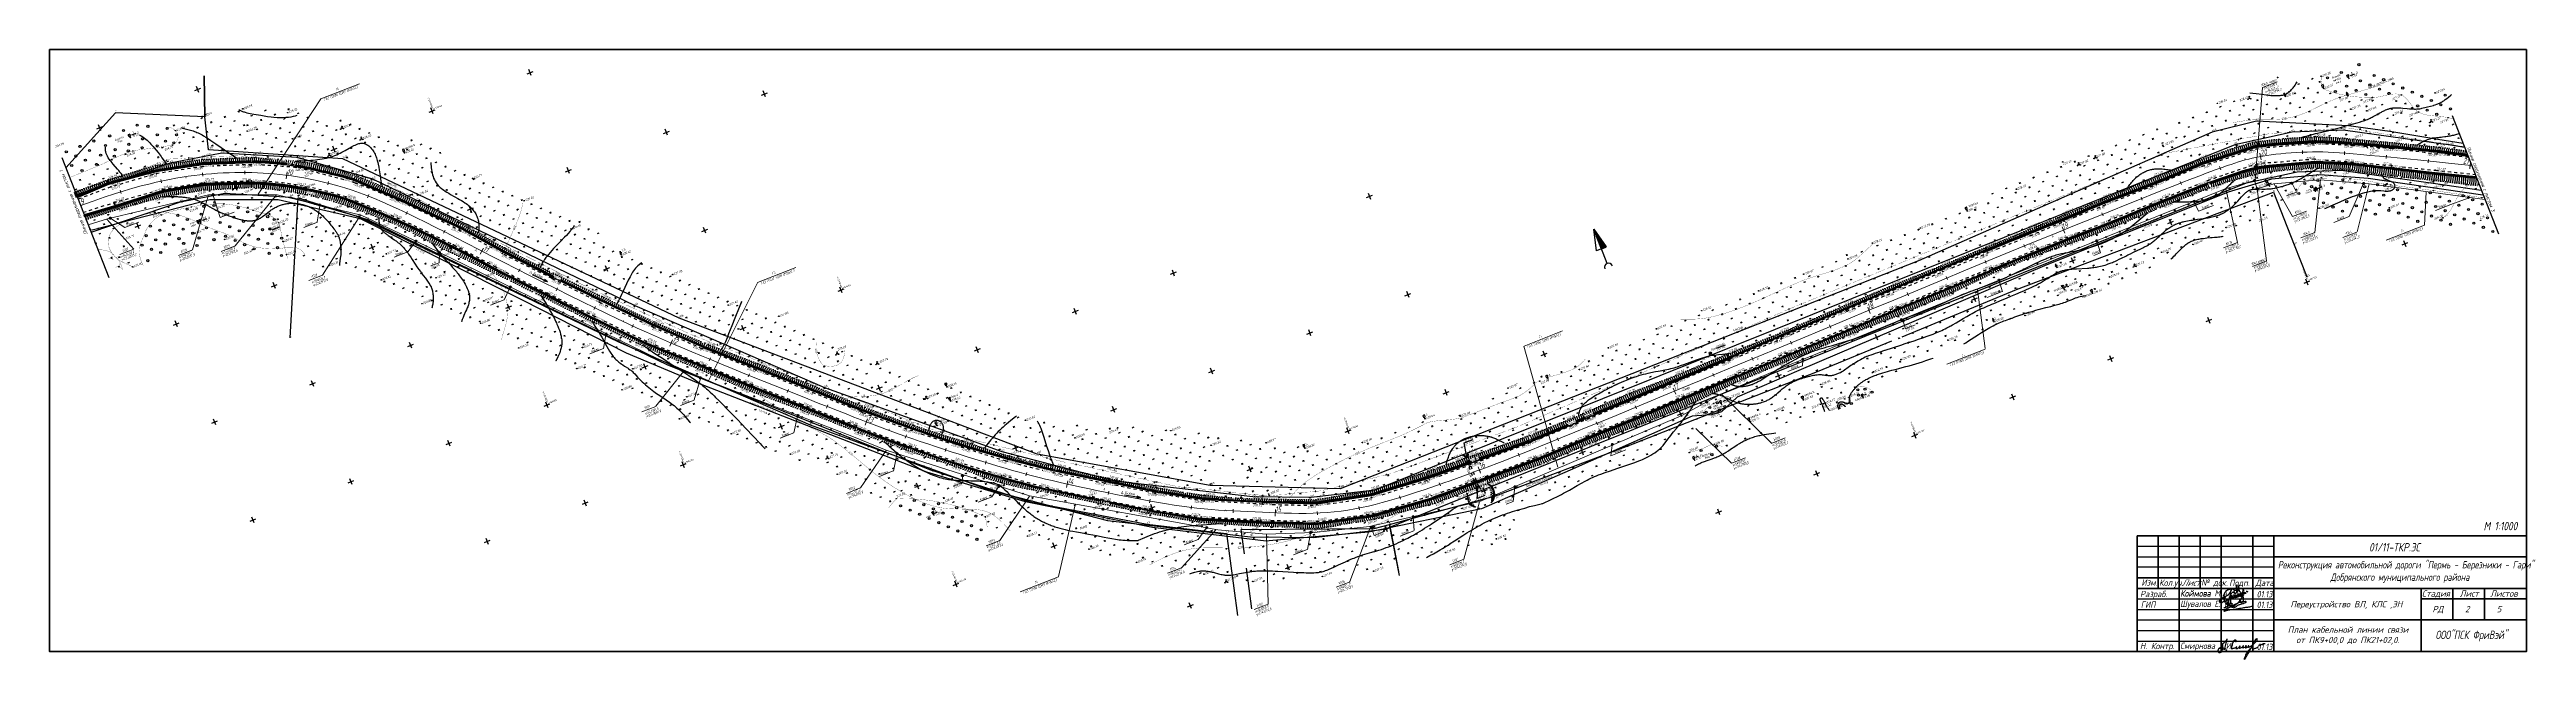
# Model space of a CAD drawing. Header units: millimetres. Extents: x -10 to 1169, y 1 to 1686.
# Drawn here: x -10 to 1167, y 1043 to 1332 of the extents above; entities that cross this region are included whole.
import ezdxf
from ezdxf.enums import TextEntityAlignment as Align
from ezdxf.lldxf.tags import DXFTag

# ---------------------------------------------------------------- set-up
doc = ezdxf.new("R2010")
doc.units = ezdxf.units.MM
for name, pattern in [('ADOT1', [1, 0, -1]), ('AHIDDEN1', [2, 0.5, -1.5]), ('AHIDDEN2', [3, 1.5, -1.5]), ('CONTI', [0]), ('PHANTOM2', [1.25, 0.625, -0.125, 0.125, -0.125, 0.125, -0.125])]:
    doc.linetypes.add(name, pattern=pattern)
for name, color, linetype in [('CONTURS', 7, 'Continuous'), ('COORDS', 7, 'Continuous'), ('GPR_PICK', 7, 'Continuous'), ('IDIGIT', 32, 'Continuous'), ('IZOLINES', 32, 'Continuous'), ('PDIGIT', 170, 'Continuous'), ('PICK-H', 7, 'Continuous'), ('PICKETS', 7, 'Continuous'), ('SHEETS', 7, 'Continuous'), ('STATIONS', 7, 'Continuous'), ('Листы', 7, 'Continuous'), ('ОБЪЕКТЫ_АВТОДОРОГ', 7, 'Continuous'), ('ПИКЕТЫ2', 4, 'Continuous'), ('УЧАСТКИ', 7, 'Continuous')]:
    doc.layers.add(name, color=color, linetype=linetype)
doc.layers.add('СВЯЗЬ', color=170, linetype='Связь', lineweight=30)
doc.layers.add('ЭЛЕКТРИКА', color=1, linetype='Continuous', lineweight=40, plot=False)
doc.styles.add('GPR', font='isocpeui.ttf', dxfattribs={"width": 0.8})
doc.styles.add('ITALICC', font='isocpeui.ttf', dxfattribs={"height": 2})
doc.styles.add('SHRFT', font='isocpeui.ttf', dxfattribs={"width": 0.75})
doc.styles.get("Standard").update_dxf_attribs({"font": 'arial.ttf'})
doc.styles.add('ГОСТ', font='isocpeui.ttf', dxfattribs={"height": 1.25})
tags = doc.linetypes.add('газ', pattern='A,42.7,-5.08,["Г",Standard,S=2.54,R=0,X=-2.54,Y=-1.27],-3.81', length=51.59).pattern_tags.tags
tags[6] = DXFTag(74, 10)
doc.linetypes.add('Связь', pattern='A,12.5,[130,ltypeshp.shx,S=1,R=-30,X=0,Y=0.9],1,[130,ltypeshp.shx,S=1,R=-30,X=0,Y=0.9],1,[130,ltypeshp.shx,S=1,R=-30,X=0,Y=0.9],4.5', length=19)

# ---------------------------------------------------------------- blocks, each defined once
blk = doc.blocks.new('A$C14F24BE0')
at = {"lineweight": 30, "true_color": 0x0718b0}
blk.add_hatch(color=164, dxfattribs=at).paths.add_polyline_path([(2.6, -4.3, 1), (2.2, -4.3, 1)])
at = {"color": 164, "lineweight": 30, "true_color": 0x0718b0}
blk.add_line((0.2, -3.8), (2.1, -3.5), dxfattribs=at)
blk.add_circle((2.4, -4.3), 0.188, dxfattribs=at)
for points, knots in [([(-0.5, -3.7), (-0.4, -3.7), (-0.5, -3.3), (-1.2, -3.4), (-1.4, -4.2), (-1.7, -4.9), (-1.2, -5.5), (-0.4, -5.6), (0.2, -5.1), (0.6, -4.3), (0.5, -3.4), (0.5, -2.4), (0.6, -1.4), (1.4, -0.6), (2.2, 0), (2.7, 0.4), (2.9, 0.9), (2.6, 0.9), (2.6, 0.6), (2.5, 0.2), (2.2, -1), (1.8, -2.5), (1.5, -3.8), (1.4, -4.2)], [0, 0, 0, 0, 0.31279, 0.75166, 1.67129, 2.412495, 2.97956, 3.712448, 4.564632, 5.298338, 6.207276, 7.322922, 8.192226, 9.305227, 10.401145, 11.26622, 11.411446, 11.655096, 11.818609, 12.118108, 13.018743, 15.498507, 16.84405, 16.84405, 16.84405, 16.84405]), ([(6.8, 0.1), (6.8, 0.1), (6.7, 0), (6.7, -0.3), (6.9, -0.3), (7.1, -0.2), (7.1, 0.2), (6.9, 0.4), (6.2, 0.4), (5.6, -0.6), (5.2, -1.7), (4.8, -2.7), (4.9, -3.3), (4.9, -3.8), (5.6, -3.5), (6.1, -3.4), (6.8, -3), (7.2, -3), (7.4, -2.8), (7.3, -2.7), (7.1, -3), (7, -3.2), (6.9, -3.4), (7.2, -3.7), (7.7, -3.5), (8.1, -3.2), (8.6, -3), (8.8, -2.8), (9, -2.5), (8.8, -2.3), (8.6, -2.7), (8.5, -2.9), (8.5, -3.3), (8.8, -3.5), (9.3, -3.2), (9.9, -3), (10.3, -2.7), (10.7, -2.4), (10.5, -2.2), (10.3, -2.4), (10.2, -2.6), (10, -3.1), (10.6, -3.3), (11.1, -2.9), (11.7, -2.8), (12.1, -2.5), (11.8, -2.3), (11.4, -2.3), (11.6, -2.8), (11.3, -3), (11.5, -3.3), (11.9, -3), (12.4, -3), (12.7, -2.7), (13.3, -2.5), (12.9, -2.2), (12.8, -2.5), (12.7, -2.8), (13.1, -3), (13.5, -2.8), (14.2, -2.4), (15.1, -1.7), (16.1, -0.8), (16.8, 0), (17.1, 0.6), (17.1, 1), (17, 1.2), (16.6, 1), (16.2, 0.6), (15.7, -0.2), (15.1, -1.2), (14.3, -2.8), (13.3, -4.8), (12.4, -6.4), (11.7, -7.4), (11.5, -8.1), (11.3, -8.4), (11.1, -8.8), (10.9, -8.3), (11.3, -7.7), (11.8, -6.4), (12.5, -5.1), (13.3, -4.1), (13.8, -3.6), (14.2, -3.3), (14.5, -3.1), (14.9, -3.1), (14.9, -3.5), (14.9, -3.7), (14.9, -4.2), (15.6, -3.6), (16.1, -3.5), (16.8, -3.2), (17.2, -3), (17.4, -2.8)], [0, 0, 0, 0, 0.153221, 0.357613, 0.493352, 0.692414, 0.989555, 1.291204, 1.742475, 2.730709, 4.388355, 5.38085, 5.890004, 6.210585, 6.551316, 7.411083, 8.194482, 8.718166, 8.790248, 8.89267, 9.06287, 9.519825, 9.702443, 9.829766, 10.435215, 11.015499, 11.49759, 11.887822, 12.060708, 12.208429, 12.520036, 12.814383, 13.166868, 13.362181, 13.847388, 14.598378, 15.26698, 15.529718, 15.699557, 15.900859, 16.243469, 16.632814, 16.858518, 17.69493, 18.466617, 18.679008, 18.929614, 19.198499, 19.673231, 19.908465, 20.088794, 20.397375, 21.067588, 21.542627, 21.930537, 22.170782, 22.471297, 22.757892, 23.004436, 23.42, 24.091694, 25.523516, 26.827085, 28.102709, 28.675735, 28.89724, 29.125716, 29.34922, 29.98644, 30.948008, 32.136516, 33.563641, 36.408284, 38.532782, 39.355909, 40.072242, 40.473339, 40.729918, 40.841553, 41.667047, 43.020408, 44.981349, 46.112506, 46.72121, 47.181361, 47.566749, 47.800475, 48.112253, 48.4229, 48.579857, 49.244021, 49.968175, 50.605834, 51.320527, 51.320527, 51.320527, 51.320527]), ([(18.1, -2.2), (18.3, -2), (18.8, -1.8), (19.7, -1.5), (20.3, -1.1), (20.8, -1.1)], [0, 0, 0, 0, 0.757468, 1.46659, 2.831229, 2.831229, 2.831229, 2.831229])]:
    blk.add_open_spline(points, degree=3, knots=knots, dxfattribs=at)
blk = doc.blocks.new('A$C6218632A')
at = {"layer": 'ЭЛЕКТРИКА', "color": 0, "linetype": 'ByBlock', "lineweight": -2}
for points, knots in [([(2, 1.2), (2, 0.8), (1.8, -0.2), (1.6, -1.6), (-0.4, -2.7), (-0.7, -0.6), (0.8, 0.3), (2.4, 1), (3.9, 1.8), (4.5, 3.2), (5.1, 3.8), (5, 5.1), (4.5, 3.6), (4.4, 2.8), (4.4, 1.5), (4.5, 0.2), (4.6, -0.9), (4.5, -1.7), (4.5, -2.2), (4.2, -3.1), (3.8, -2.5), (3.8, -2), (3.7, -1.5), (3.7, -1.1), (3.7, -0.7), (3.9, -0.4), (4, 0), (4.1, 0.6), (4.4, 1.2), (4.7, 2), (5.1, 2.5), (5.7, 3.1), (5.8, 2.7), (5.9, 2.5)], [0, 0, 0, 0, 1.216621, 2.86, 4.494114, 5.503199, 7.547548, 9.093933, 10.97122, 12.45814, 13.183829, 13.892107, 14.667871, 15.870181, 16.997792, 18.479138, 19.702196, 20.248434, 20.972138, 21.575858, 21.938568, 22.632065, 23.04127, 23.45184, 23.813692, 24.214111, 24.564576, 25.103265, 25.878183, 26.701555, 27.423218, 27.986195, 28.483433, 28.483433, 28.483433, 28.483433]), ([(8.2, 4.3), (8, 4.2), (7.6, 4.1), (7.1, 3.9), (6.7, 3.6), (6.4, 3.8), (6.2, 3.9), (6, 4.1), (5.8, 4.2), (5.5, 4.3), (5.1, 4.3), (4.4, 4.3), (3.5, 4.1), (2.6, 3.5), (1.8, 2.8), (1.5, 1.9), (1.3, 1), (1.3, 0.1), (1.4, -0.6), (1.6, -1.2), (1.8, -1.8), (2.1, -2.4), (2.8, -3), (3.9, -3.4), (5.1, -3.5), (6.5, -3.1), (7.6, -2.5), (8.8, -1.7), (9, -1), (9, -0.7)], [0, 0, 0, 0, 0.550224, 1.191183, 1.622114, 1.939836, 2.19685, 2.348396, 2.641954, 2.905273, 3.358709, 3.86517, 4.910957, 6.036244, 7.099431, 7.97607, 9.014585, 9.751213, 10.50375, 11.158115, 11.811474, 12.458613, 13.119138, 14.38981, 15.828036, 16.881878, 18.42347, 19.87406, 20.731176, 20.731176, 20.731176, 20.731176]), ([(4.4, 1.1), (4.5, 1.2), (4.7, 1.4), (5, 1.4), (5.1, 1.3), (5.1, 1.1), (5, 0.9), (5.1, 0.6), (5.1, 0.4), (5.2, 0.2), (5.3, 0), (5.6, 0.1), (5.7, 0.3), (5.9, 0.6), (5.8, 1), (5.8, 1.4), (6.2, 1.7), (6.5, 1.4), (6.5, 1), (6.5, 0.7), (6.5, 0.4), (6.2, 0.2), (6, 0.2), (5.8, 0.2), (5.8, 0.4), (5.8, 0.7), (6.2, 0.6), (6.5, 0.7), (6.7, 0.9), (6.8, 1.2), (6.8, 1.9), (6.8, 1.2), (6.7, 0.9), (6.8, 0.6), (6.8, 0.5), (6.9, 0.4), (7, 0.4), (7.1, 0.5), (7.1, 0.6), (7.2, 0.8), (7.2, 0.9), (7.2, 1), (7.3, 1.2), (7.3, 1.3), (7.3, 1.4), (7.3, 1.5), (7.3, 1.8), (7.2, 1.4), (7.3, 1.3), (7.3, 1.1), (7.3, 1.1), (7.3, 1), (7.3, 0.9), (7.3, 0.8), (7.3, 0.6), (7.3, 0.4), (7.5, 0.5), (7.6, 0.5)], [0, 0, 0, 0, 0.496119, 0.651509, 0.822656, 1.020696, 1.200838, 1.472307, 1.717279, 1.943141, 2.143103, 2.330431, 2.592975, 2.945138, 3.372415, 3.787425, 4.112224, 4.44068, 4.834392, 5.149905, 5.488589, 5.712148, 5.972129, 6.113542, 6.213496, 6.399091, 6.854329, 7.154318, 7.39061, 7.684081, 8.129512, 8.574943, 8.892635, 9.134623, 9.310707, 9.363216, 9.47464, 9.604325, 9.737043, 9.890018, 10.084944, 10.197839, 10.275861, 10.434465, 10.583035, 10.68275, 10.860739, 11.113365, 11.317518, 11.465995, 11.521675, 11.558792, 11.595913, 11.809299, 12.006538, 12.119562, 12.375391, 12.375391, 12.375391, 12.375391]), ([(6.4, 3.6), (6.3, 3.6), (6.3, 3.5), (6.2, 3.4), (6.1, 3.2), (6.2, 3), (6.2, 2.8), (6.2, 2.7), (6.4, 2.4), (6.7, 2.4), (7, 2.4), (7.4, 2.7), (7.5, 3), (7.6, 3.3), (7.6, 3.7), (7.5, 4), (7.5, 4.4), (7.4, 4.9), (7.4, 5.4), (7.3, 5.8), (7.5, 6.1), (7.4, 6.6), (7.6, 5), (7.6, 4.7), (7.9, 2.4), (8.1, 3.5), (8.3, 4), (8.4, 4.8), (8.5, 5.2), (8.7, 6.3), (8.2, 5.7), (8.5, 4.8), (8.6, 3.9), (8.7, 3.1), (9.2, 3), (9.5, 3)], [0, 0, 0, 0, 0.118708, 0.283153, 0.508507, 0.683718, 0.861871, 1.055389, 1.281684, 1.56958, 1.999735, 2.263254, 2.727804, 3.03837, 3.345159, 3.748428, 4.084118, 4.590028, 5.05489, 5.630673, 5.896078, 6.1185, 6.753042, 8.372403, 9.622969, 10.077373, 10.810653, 11.454077, 12.34475, 12.956405, 13.008846, 14.522349, 15.372925, 15.922063, 16.654094, 16.654094, 16.654094, 16.654094]), ([(6.9, 2), (6.9, 2), (6.9, 2.1), (6.9, 2.2), (6.9, 2.3), (7, 2.4), (7.1, 2.4), (7.1, 2.3)], [0, 0, 0, 0, 0.0785862, 0.242986, 0.3060295, 0.4223142, 0.4868299, 0.4868299, 0.4868299, 0.4868299]), ([(7.7, 0.9), (7.7, 0.8), (7.8, 0.8), (7.8, 0.9), (7.8, 1), (7.8, 1), (7.7, 1.1), (7.6, 1.1), (7.6, 1), (7.6, 0.9), (7.6, 0.7), (7.6, 0.6), (7.8, 0.6), (7.9, 0.6), (8, 0.7), (8, 0.8), (8.1, 0.9), (8.1, 1.1), (8.1, 1.3), (8.1, 1.5), (8.1, 1.7), (8, 2), (8, 2.6), (8, 1.8), (8, 1.6), (8.1, 1.4), (8.1, 1.2), (8.1, 1.1), (8.2, 1), (8.2, 0.9), (8.4, 0.7), (8.7, 1), (8.7, 1.3), (8.8, 1.7), (8.8, 1.9), (8.8, 2.5), (8.8, 2.1), (8.8, 1.9), (8.8, 1.7), (8.8, 1.5), (8.8, 1.3), (8.9, 1.1), (8.9, 0.9), (9, 1), (9.2, 0.9), (9.3, 1.3), (9.3, 1.6), (9.3, 1.9), (9.2, 2.2), (9.5, 2.5), (9.7, 2.4), (9.9, 2.2), (9.8, 2.5), (9.4, 2.5), (9.3, 2.2), (9.3, 1.9), (9.3, 1.6), (9.3, 1.3), (9.5, 1.1), (9.6, 0.9), (9.9, 1.1), (10, 1.3), (10, 1.5), (10, 1.7), (10, 1.9), (10, 2.1), (10, 2.2), (9.9, 2.3), (9.8, 2.4), (9.7, 2.3), (9.8, 2.2), (10, 2.2), (10, 2.3), (10.2, 2.4), (10.2, 2.5), (10.3, 2.7), (10.4, 2.9), (10.4, 3.1), (10.5, 3.2), (10.7, 3.4), (10.8, 3.7), (10.9, 4.1), (10.4, 4.4), (10.4, 4), (10.4, 3.8), (10.4, 3.4), (10.4, 3.1), (10.4, 2.8), (10.4, 2.5), (10.4, 2.1), (10.3, 1.7), (10.4, 1.4), (10.4, 1.1), (10.4, 0.8), (10.5, 0.5), (10.5, 0.2), (10.5, -0.1), (10.5, -0.5), (10.5, -0.9), (10.5, -1.3), (10.3, -1.8), (10, -2.2), (9.4, -2.3), (9.3, -1.8), (9.3, -1.4), (9.3, -1), (9.4, -0.7), (9.5, -0.3), (9.7, 0), (9.9, 0.3), (10.1, 0.5), (10.3, 0.8), (10.5, 1.3), (10.7, 1.6), (10.9, 1.7)], [0, 0, 0, 0, 0.112047, 0.194924, 0.263254, 0.34956, 0.411074, 0.535381, 0.597512, 0.765688, 0.877502, 1.055198, 1.133063, 1.267261, 1.4052, 1.531064, 1.692114, 1.797318, 2.100324, 2.273725, 2.508879, 2.64738, 3.054804, 3.701914, 3.811019, 3.915461, 4.151835, 4.284388, 4.419739, 4.551836, 4.650087, 5.054369, 5.312583, 5.645619, 6.017608, 6.359419, 6.548212, 6.733226, 7.029984, 7.199114, 7.385571, 7.586763, 7.770319, 7.795181, 8.029342, 8.207128, 8.749797, 8.957039, 9.260919, 9.700134, 9.735704, 9.949679, 10.042887, 10.420575, 10.696721, 10.908513, 11.207826, 11.610088, 11.724501, 12.031879, 12.283874, 12.438323, 12.571216, 12.873349, 13.150563, 13.298389, 13.374297, 13.564905, 13.632381, 13.729137, 13.831553, 13.965102, 14.090678, 14.215073, 14.4204, 14.59231, 14.81698, 14.915667, 15.161749, 15.31149, 15.658681, 16.085535, 16.432665, 16.631066, 16.918543, 17.29932, 17.618537, 17.849443, 18.27685, 18.601425, 18.986076, 19.303314, 19.575951, 19.892478, 20.131507, 20.493425, 20.79769, 21.231918, 21.61385, 22.012982, 22.469598, 23.081108, 23.508948, 23.843257, 24.320163, 24.6876, 25.07669, 25.46302, 25.822922, 26.141993, 26.47151, 26.807894, 27.255978, 27.913388, 27.913388, 27.913388, 27.913388]), ([(11.1, 2.1), (11.1, 2.2), (11, 2.3), (11, 2.6), (11.1, 2.8), (11.3, 2.9), (11.4, 2.7), (11.4, 2.7), (11.4, 2.4), (11.4, 2.5), (11.5, 2.6), (11.6, 2.7), (11.7, 2.6), (11.8, 2.6), (11.9, 2.5), (11.8, 2.4), (11.7, 2.3), (11.6, 2.2), (11.4, 2.2), (11.3, 2.2), (11.2, 2.1), (11.1, 2.1), (10.9, 2.1), (10.9, 2.1), (10.9, 2)], [0, 0, 0, 0, 0.203114, 0.443788, 0.738793, 0.892148, 1.011452, 1.16472, 1.294079, 1.312018, 1.436857, 1.609751, 1.70903, 1.800525, 1.876218, 2.001803, 2.102334, 2.263861, 2.37303, 2.576259, 2.689773, 2.803296, 2.893038, 2.964801, 2.964801, 2.964801, 2.964801]), ([(12, 3.3), (12.1, 3.3), (12.3, 3.4), (12.5, 3.3), (12.6, 3.1), (12.6, 3), (12.5, 2.9)], [0, 0, 0, 0, 0.2515771, 0.5409778, 0.7122563, 0.9029155, 0.9029155, 0.9029155, 0.9029155])]:
    blk.add_open_spline(points, degree=3, knots=knots, dxfattribs=at)
blk = doc.blocks.new('A$C54C13FF2')
at = {"color": 182, "lineweight": 30}
for points, knots in [([(0.8, 4.6), (0.8, 4.6), (1, 4.6), (0.8, 4.5), (0.8, 4.6), (0.7, 4.7), (1, 4.9), (1.2, 5.2), (1.6, 5.5), (2, 5.5), (2.3, 5.6), (2.5, 5.5), (2.4, 5.2), (2.3, 4.8), (2, 4.3), (1.6, 4), (1.5, 3.7), (1.3, 3.6), (1.4, 3.7), (1.5, 3.7), (1.7, 3.8), (2, 3.8), (2.4, 3.6), (2.1, 3.1), (1.8, 2.5), (1.2, 2), (0.6, 1.7), (0.2, 1.6), (0, 1.5)], [0, 0, 0, 0, 0.144816, 0.240176, 0.309233, 0.378382, 0.62109, 1.127388, 1.559392, 2.061245, 2.251565, 2.417324, 2.630671, 3.138748, 3.667492, 4.230133, 4.648637, 4.66273, 4.699155, 4.824553, 5.091414, 5.41419, 5.649534, 6.060514, 6.795844, 7.695243, 8.4424, 8.924507, 8.924507, 8.924507, 8.924507]), ([(4.5, 2.7), (4.4, 2.7), (4.1, 2.6), (3.9, 2.4), (3.7, 2.2), (3.7, 2), (4, 1.9), (4.4, 2), (4.8, 2.5), (5.4, 2.8), (5.5, 3.2), (5.8, 3.2), (5.7, 3.1), (5.6, 3), (5.3, 2.8), (5.1, 2.5), (4.8, 2.3), (4.7, 2), (4.7, 1.9), (4.7, 1.8), (5, 1.9), (5.4, 1.9), (5.9, 2.4), (6.5, 2.8), (7, 3), (8.1, 3.5), (9.3, 3.6), (10.2, 4.2), (10.6, 4.2), (10.8, 4.6), (9.8, 4.6), (9, 4.5), (7.3, 4.1), (5.4, 3.3), (2.8, 1.7), (1.3, 1.2), (0, 0), (0.2, 0.1), (0.6, 0), (1.8, 0.6), (3.6, 0.8), (6.1, 1.2), (8.7, 1.6), (10.7, 1.9), (12.3, 2.1), (13.2, 2.4), (13.8, 2.4)], [0, 0, 0, 0, 0.29858, 0.633476, 0.902137, 1.086957, 1.289204, 1.656644, 2.346306, 3.125394, 3.508101, 3.561159, 3.602142, 3.683917, 4.04915, 4.522294, 4.980436, 5.13351, 5.206596, 5.277818, 5.41872, 5.815913, 6.767082, 7.340938, 7.85738, 8.447832, 10.736442, 11.336769, 11.705826, 11.87945, 12.357395, 13.547075, 15.135573, 17.179771, 19.933214, 23.650458, 23.701113, 23.773834, 24.156681, 25.108478, 27.209493, 29.784304, 32.857291, 34.888328, 35.860335, 37.68574, 37.68574, 37.68574, 37.68574]), ([(2, 2.1), (1.9, 1.9), (2.3, 3), (2.8, 3.1), (3.3, 3.6), (3.8, 3.9), (4.1, 3.4), (3.6, 2.8), (3.1, 2.2), (2.5, 1.8), (2.3, 1.5), (2, 1.4), (1.8, 1.8), (2, 2), (2, 2.2), (2, 2.3)], [0, 0, 0, 0, 0.580362, 1.313295, 2.149647, 2.566363, 2.821987, 3.502335, 4.656923, 5.1745, 5.551264, 5.7689, 6.051946, 6.413741, 6.602979, 6.602979, 6.602979, 6.602979])]:
    blk.add_open_spline(points, degree=3, knots=knots, dxfattribs=at)
blk = doc.blocks.new('206_3')
at = {"layer": 'CONTURS'}
for p, q in [((0.5, 3.5), (-0.5, 3.5)), ((-0.5, 3.5), (-0.5, 1.8)), ((-0.5, 1.8), (0.5, 1.8)), ((0, 0), (0, 1.8)), ((0.5, 0), (0, 0)), ((0.5, 1.8), (0.5, 3.5))]:
    blk.add_line(p, q, dxfattribs=at)
blk = doc.blocks.new('401')
at = {"layer": 'CONTURS'}
for p, q in [((0, 0), (0, 1.2)), ((0.8, 0), (0.8, 1.2))]:
    blk.add_line(p, q, dxfattribs=at)
blk = doc.blocks.new('372')
at = {"layer": 'CONTURS'}
blk.add_circle((0, 0), 1, dxfattribs=at)
blk = doc.blocks.new('394')
at = {"layer": 'CONTURS', "color": 7, "linetype": 'Continuous'}
for centre, radius in [((0, 0), 0.4), ((0.5, 1.3), 0.3), ((-1.5, -0.7), 0.3), ((1, -1.1), 0.3)]:
    blk.add_circle(centre, radius, dxfattribs=at)
blk = doc.blocks.new('390_2')
at = {"layer": 'CONTURS', "color": 7}
for p, q in [((0.7, 3.5), (-0.7, 3.5)), ((0, 1.1), (0, 0)), ((0, 0), (0.6, 0))]:
    blk.add_line(p, q, dxfattribs=at)
at = {"layer": 'CONTURS', "color": 7, "linetype": 'Continuous'}
for centre, radius, start, end in [((-0.6, 3.3), 0.22, 101.9408, 167.6983), ((-19.9, 7.5), 19.5, 347.2459, 347.6983), ((1, 2.7), 1.95, 167.2459, 239.376), ((-0.7, 3.5), 0.0195, 90, 101.9408), ((-1, 2.7), 1.95, 300.624, 12.7541), ((0.6, 3.3), 0.22, 12.3017, 76.9673), ((19.9, 7.5), 19.5, 192.3017, 192.7541)]:
    blk.add_arc(centre, radius, start, end, dxfattribs=at)
blk = doc.blocks.new('390_5')
at = {"layer": 'CONTURS', "color": 7}
for p, q in [((-1, 0.9), (0, 1.5)), ((0, 2.5), (-0.8, 2)), ((0, 3.4), (-0.6, 3)), ((0, 3.4), (0, 0)), ((0, 3.4), (0.6, 3)), ((0, 2.5), (0.8, 2)), ((1, 0.9), (0, 1.5)), ((0, 0), (0.5, 0))]:
    blk.add_line(p, q, dxfattribs=at)
blk = doc.blocks.new('119_2')
at = {"layer": 'CONTURS'}
for p, q in [((-0.5, 1.5), (0.5, 1.5)), ((0, 0), (0, 1.5))]:
    blk.add_line(p, q, dxfattribs=at)
at = {"layer": 'CONTURS', "const_width": 0.5}
blk.add_lwpolyline([(-0.25, 0, 1), (0.25, 0, 1)], format="xyb", close=True, dxfattribs=at)
blk = doc.blocks.new('395_2')
at = {"layer": 'CONTURS', "color": 7, "linetype": 'Continuous'}
for points, const_width in [([(-3.4, 0.4, 1), (-3.2, 0.4, 1)], 0.2), ([(-1.95, 0.4, 1), (-1.65, 0.4, 1)], 0.3), ([(0.95, 1.3, 1), (1.25, 1.3, 1)], 0.3), ([(2, 2.3, 1), (2.2, 2.3, 1)], 0.2), ([(0.55, -1.4, 1), (0.85, -1.4, 1)], 0.3), ([(1.3, -2.6, 1), (1.5, -2.6, 1)], 0.2)]:
    blk.add_lwpolyline(points, format="xyb", close=True, dxfattribs=dict(at, const_width=const_width))
blk.add_circle((0, 0), 0.4, dxfattribs=at)
blk = doc.blocks.new('11')
at = {"layer": 'CONTURS', "color": 7, "linetype": 'Continuous'}
for p, q in [((-0.6, -0.7), (0.6, 0.8)), ((-0.6, 0.7), (0.7, -0.7))]:
    blk.add_line(p, q, dxfattribs=at)
blk.add_circle((0, 0), 1, dxfattribs=at)
for points in [[(-1, 0), (0, -0.1), (0, 0), (-0.6, 0.7)], [(0, 0), (-0.6, 0.7), (-1, 0), (-0.1, 0)], [(-1, 0), (-0.1, 0), (-0.6, 0.7), (-0.8, 0.5)], [(-0.6, 0.7), (-0.8, 0.5), (-0.9, 0.2), (-1, 0)], [(-0.9, 0.2), (-1, 0), (-0.8, 0.4), (-0.9, 0.4)], [(-0.9, -0.1), (-0.7, -0.5), (-0.9, 0.1), (-1, -0.1)], [(-0.9, 0.1), (-1, -0.1), (-0.8, -0.1), (-0.8, 0.1)], [(-0.8, 0), (-0.9, 0), (-0.9, 0.1), (-0.8, 0.6)], [(-0.9, 0.1), (-0.8, 0.6), (-0.1, 0), (0.1, 0)], [(-0.9, 0.3), (-0.9, 0.3), (-0.9, 0.1), (-0.8, 0.5)], [(-0.9, 0.1), (-0.8, 0.5), (-0.7, 0.3), (-0.8, 0.2)], [(-0.8, -0.1), (-0.8, 0.1), (-0.8, 0), (-0.9, 0)], [(-0.8, 0.4), (-0.8, 0.4), (-0.6, 0.7), (-0.1, 0.1)], [(-0.1, 0), (0.1, 0), (0.7, -0.7), (0.7, 0.8)], [(0.7, -0.6), (0, 0), (0.6, 0.7), (0, 0)], [(0.6, 0.7), (0, 0), (0.7, -0.7), (0.8, -0.6)], [(0.7, -0.7), (0.7, 0.8), (1, 0.2), (1, -0.3)], [(0.8, -0.5), (0.7, -0.7), (0.9, -0.2), (0.7, 0.7)], [(1, 0.1), (1, 0.1), (0.8, 0.6), (0.7, 0.7)], [(0.8, 0.6), (0.7, 0.7), (0.9, 0.3), (1, 0.3)], [(0.9, 0.3), (1, 0.3), (0.7, 0.7), (1, -0.2)], [(1, 0.2), (1, -0.3), (0.7, -0.7), (0.9, -0.1)], [(1, 0), (1, 0), (1, -0.1), (0.8, -0.4)], [(-0.6, -0.7), (0, 0), (-1, 0), (0, -0.1)], [(-0.7, -0.7), (-0.8, -0.6), (-1, -0.1), (-0.9, -0.3)], [(-1, -0.1), (-0.9, -0.3), (-0.9, -0.1), (-0.7, -0.5)], [(0.8, -0.6), (0.8, -0.6), (0.7, -0.6), (0, 0)], [(0.7, -0.7), (0.9, -0.1), (0.9, -0.4), (0.8, -0.5)], [(0.9, -0.3), (0.9, -0.3), (0.7, -0.6), (0.8, -0.6)], [(0.9, -0.4), (0.8, -0.5), (0.8, -0.5), (0.7, -0.7)], [(0.7, -0.7), (0.8, -0.6), (0.8, -0.6), (0.8, -0.5)], [(0.8, -0.6), (0.8, -0.5), (1, -0.3), (0.9, -0.3)], [(0.9, -0.4), (0.9, -0.4), (0.9, -0.4), (0.9, -0.3)]]:
    blk.add_solid(points, dxfattribs=at)
blk = doc.blocks.new('5_1')
at = {"layer": 'STATIONS', "color": 7, "linetype": 'Continuous'}
for p, q in [((-0.8, 0), (-1.3, 0)), ((0, 0.8), (0, 1.3)), ((0.8, 0), (1.3, 0)), ((0, -0.8), (0, -1.3))]:
    blk.add_line(p, q, dxfattribs=at)
blk.add_circle((0, 0), 0.75, dxfattribs=at)
for p in [(0, 0), (0.8, 0)]:
    blk.add_point(p, dxfattribs=at)
blk = doc.blocks.new('133')
at = {"layer": 'CONTURS', "color": 7, "linetype": 'Continuous', "const_width": 0.2}
for points in [[(-11, 0), (-2, 0)], [(0, 0), (9, 0)]]:
    blk.add_lwpolyline(points, dxfattribs=at)
at = {"layer": 'CONTURS', "color": 7, "linetype": 'Continuous', "const_width": 0.5}
blk.add_lwpolyline([(-6.8, 0, 1), (-6.3, 0, 1)], format="xyb", close=True, dxfattribs=at)
blk = doc.blocks.new('NSARROW')
at = {"layer": 'CONTURS'}
h = blk.add_hatch(dxfattribs=at)
h.set_pattern_fill('ANSI37', color=256, scale=0.1, style=0)
h.set_pattern_definition([(45, (0, 0), (-0.0088388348, 0.0088388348), []), (135, (0, 0), (-0.0088388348, -0.0088388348), [])])
h.paths.add_polyline_path([(0, 40), (0, 20), (5, 20)])
for p, q in [((-5, 20), (0, 40)), ((0, 5), (0, 40)), ((0, 40), (5, 20)), ((5, 20), (-5, 20))]:
    blk.add_line(p, q, dxfattribs=at)
blk.add_arc((0, 1.1), 4, 0, 180, dxfattribs=at)
blk = doc.blocks.new('390_1')
at = {"layer": 'CONTURS', "color": 7, "linetype": 'Continuous'}
for p, q in [((0, 1), (-0.7, 1)), ((-0.7, 1), (0.7, 1)), ((0, 1), (0, 0)), ((0, 0.1), (0, 0.1)), ((0, 0), (0.5, 0))]:
    blk.add_line(p, q, dxfattribs=at)
for centre, radius, start, end in [((-0.4, 1.4), 0.462, 108.4074, 238.247), ((-0.3, 2.2), 0.441, 96.8197, 232.0945), ((0.4, 2.8), 0.744, 122.6629, 191.2648), ((-0.4, 2.7), 0.84, 356.2843, 58.6387), ((0.3, 2.2), 0.488, 314.0906, 80.0532), ((0.5, 1.4), 0.461, 298.1545, 66.8696)]:
    blk.add_arc(centre, radius, start, end, dxfattribs=at)
blk = doc.blocks.new('пкк')
at = {"layer": 'ОБЪЕКТЫ_АВТОДОРОГ', "lineweight": 15, "ltscale": 200}
blk.add_line((-0.01, -0.82), (-0.01, 0.8), dxfattribs=at)
blk = doc.blocks.new('пк')
at = {"layer": 'ОБЪЕКТЫ_АВТОДОРОГ', "linetype": 'Continuous', "lineweight": 25, "xscale": 2, "yscale": 2, "zscale": 2}
blk.add_blockref('пкк', (0, 0), dxfattribs=at)

msp = doc.modelspace()

# ---------------------------------------------------------------- hatches: boundary and pattern name
at = {"layer": 'ПИКЕТЫ2'}
h = msp.add_hatch(dxfattribs=at)
h.set_pattern_fill('ANSI31', color=0, scale=0.01, angle=21.34946873, style=0)
h.set_pattern_definition([(66.3494687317, (-1889057.13049, -1324847.814002), (-0.0290832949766, 0.0127367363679), [])])
h.paths.add_polyline_path([(1056.02501, 1269.02431, 1), (1055.09363, 1268.66025, 1)])
h = msp.add_hatch(dxfattribs=at)
h.set_pattern_fill('ANSI31', color=0, scale=0.01, angle=21.34946873, style=0)
h.set_pattern_definition([(66.3494687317, (-1889937.25839, -1324880.65182), (-0.0290832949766, 0.0127367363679), [])])
h.paths.add_polyline_path([(175.89711, 1236.18649, 1), (174.96573, 1235.82243, 1)])
h = msp.add_hatch(dxfattribs=at)
h.set_pattern_fill('ANSI31', color=0, scale=0.01, angle=21.34946873, style=0)
h.set_pattern_definition([(66.3494687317, (-1889241.815976, -1324913.12941), (-0.0290832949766, 0.0127367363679), [])])
h.paths.add_polyline_path([(871.33952, 1203.7089, 1), (870.40815, 1203.34484, 1)])
h = msp.add_hatch(dxfattribs=at)
h.set_pattern_fill('ANSI31', color=0, scale=0.01, angle=21.34946873, style=0)
h.set_pattern_definition([(66.3494687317, (-1889688.580394, -1324986.67317), (-0.0290832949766, 0.0127367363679), [])])
h.paths.add_polyline_path([(424.57511, 1130.16514, 1), (423.64373, 1129.80108, 1)])
h = msp.add_hatch(dxfattribs=at)
h.set_pattern_fill('ANSI31', color=0, scale=0.01, angle=21.34946873, style=0)
h.set_pattern_definition([(66.3494687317, (-1889494.033528, -1325011.14315), (-0.0290832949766, 0.0127367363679), [])])
h.paths.add_polyline_path([(619.12197, 1105.69516, 1), (618.1906, 1105.3311, 1)])

# ---------------------------------------------------------------- linework, layer by layer
at = {"linetype": 'Continuous', "lineweight": 40}
for centre in [(68.07294, 1263.39131), (1009.12739, 1260.20253), (1037.92519, 1270.13388), (1039.07238, 1266.2373), (1089.75, 1268.7136), (1139.57087, 1262.08094), (19.22891, 1252.24811), (118.67814, 1258.50163), (164.4545, 1241.30736), (962.89105, 1241.46846), (209.26397, 1219.53615), (916.5311, 1222.78818), (870.09271, 1204.04711), (254.86792, 1197.27928), (299.54144, 1176.42793), (823.30541, 1185.16039), (777.62714, 1165.00255), (345.90278, 1158.52836), (732.80758, 1144.77734), (393.04174, 1140.41882), (441.43876, 1124.85916), (686.46858, 1124.66001), (490.82833, 1114.05169), (638.21772, 1110.48189), (540.07116, 1105.249), (589.56293, 1103.00433)]:
    msp.add_circle(centre, 0.36213, dxfattribs=at)
at = {"color": 0}
for centre in [(1055.55932, 1268.84228), (175.43142, 1236.00446), (870.87384, 1203.52687), (424.10942, 1129.98311), (618.65628, 1105.51313)]:
    msp.add_circle(centre, 0.5, dxfattribs=at)
at = {"layer": 'CONTURS', "color": 0, "linetype": 'CONTI', "lineweight": 15}
for p, q in [((119.28379, 1308.94347), (89.4995, 1263.67304)), ((1038.18783, 1270.13399), (1041.64581, 1314.25892)), ((1041.64581, 1314.25892), (1048.70338, 1317.01757)), ((65.89292, 1263.24264), (58.30202, 1237.2647)), ((98.2492, 1263.27157), (78.56999, 1239.07533)), ((1009.23186, 1259.85444), (1011.2518, 1255.49357)), ((1024.26131, 1266.25848), (1029.76448, 1240.67188)), ((1039.15519, 1266.23415), (1043.61178, 1231.95338)), ((1047.03145, 1268.64797), (1055.98708, 1252.992)), ((1053.12006, 1262.79038), (1057.79848, 1264.61907)), ((1057.79848, 1264.61907), (1055.8281, 1268.67974)), ((1069.27457, 1270.65902), (1066.61188, 1245.37004)), ((1089.69907, 1268.79834), (1082.82503, 1253.02647)), ((1086.65989, 1245.7205), (1092.28999, 1268.52277)), ((1118.6338, 1248.91835), (1119.50152, 1264.55477)), ((1139.40077, 1261.76049), (1131.1803, 1258.74646)), ((17.51774, 1251.7692), (30.36114, 1237.51086)), ((32.7177, 1250.4133), (26.17047, 1247.85413)), ((78.00061, 1255.10112), (71.45338, 1252.54195)), ((117.65038, 1250.41185), (111.10314, 1247.85268)), ((138.05901, 1253.61281), (120.01907, 1225.21771)), ((1018.36245, 1258.27297), (1011.2518, 1255.49357)), ((1055.9426, 1253.03305), (1062.56125, 1255.62014)), ((1082.82503, 1253.02647), (1075.61939, 1250.20994)), ((1118.67594, 1248.89665), (1100.39846, 1241.75237)), ((1131.16266, 1258.74523), (1123.95701, 1255.9287)), ((23.76596, 1234.91469), (30.38461, 1237.50178)), ((51.63006, 1234.54766), (58.24871, 1237.13475)), ((71.87489, 1236.45629), (78.49354, 1239.04338)), ((160.55263, 1236.29095), (154.0054, 1233.73177)), ((961.55131, 1234.50719), (964.75188, 1235.75822)), ((963.31036, 1240.36379), (964.74117, 1235.77105)), ((1023.15417, 1238.13994), (1029.77283, 1240.72703)), ((1059.92976, 1242.83254), (1066.54841, 1245.41963)), ((1079.85438, 1243.04098), (1086.47304, 1245.62807)), ((113.46853, 1222.62297), (120.08719, 1225.21006)), ((1036.94681, 1229.33175), (1043.56547, 1231.91884)), ((206.33025, 1213.47029), (199.78301, 1210.91112)), ((326.71773, 1221.59726), (303.47879, 1174.91388)), ((906.24339, 1218.4073), (909.97749, 1190.27449)), ((253.58176, 1190.3193), (247.03453, 1187.76012)), ((690.79155, 1191.51656), (706.89557, 1133.91501)), ((291.53332, 1179.41187), (278.35025, 1162.97745)), ((296.61606, 1165.86375), (290.06883, 1163.30458)), ((784.55772, 1168.86157), (808.41053, 1145.36162)), ((271.7319, 1160.26658), (278.35055, 1162.85367)), ((344.0229, 1150.2802), (337.47567, 1147.72103)), ((375.5948, 1124.2344), (387.85321, 1141.88991)), ((772.41946, 1152.355), (789.48096, 1135.86573)), ((808.31966, 1145.29858), (814.93832, 1147.88567)), ((391.16186, 1132.17066), (384.61463, 1129.61149)), ((789.49637, 1135.83667), (796.11502, 1138.42376)), ((368.91064, 1121.55637), (375.52929, 1124.14346)), ((438.11331, 1119.91363), (431.56608, 1117.35446)), ((455.86317, 1120.27153), (441.88027, 1099.14002)), ((686.49177, 1124.4252), (685.65073, 1117.6985)), ((469.74034, 1082.00867), (477.63172, 1116.1679)), ((638.25956, 1110.27908), (638.58556, 1103.85732)), ((669.72224, 1117.51679), (662.30874, 1090.24858)), ((682.41303, 1116.44052), (685.6136, 1117.69155)), ((435.27246, 1096.55801), (441.89111, 1099.1451)), ((544.59213, 1104.39414), (528.12258, 1086.15403)), ((536.00788, 1099.5999), (529.46065, 1097.04073)), ((536.05967, 1099.62714), (539.906, 1105.06489)), ((568.54063, 1102.08414), (569.21828, 1068.87998)), ((587.87173, 1094.9108), (581.3245, 1092.35163)), ((589.42008, 1102.59319), (587.9111, 1094.92634)), ((618.14708, 1105.98229), (608.07255, 1079.65156)), ((618.11116, 1105.91619), (619.6167, 1101.5218)), ((619.6167, 1101.5218), (624.51633, 1103.43696)), ((638.4829, 1103.74932), (631.93567, 1101.19015)), ((521.45694, 1083.58318), (528.07559, 1086.17027)), ((655.66773, 1087.64225), (662.28638, 1090.22934)), ((469.69472, 1081.97412), (451.41723, 1074.82984)), ((601.59897, 1077.0029), (608.21762, 1079.58999)), ((562.71983, 1066.33987), (569.33848, 1068.92696))]:
    msp.add_line(p, q, dxfattribs=at)
at = {"layer": 'CONTURS', "linetype": 'CONTI', "lineweight": 15}
for p, q in [((137.57125, 1316.10852), (119.29377, 1308.96424)), ((68.04509, 1263.0321), (71.41388, 1252.55405)), ((19.54406, 1252.06616), (26.13233, 1247.83348)), ((118.76904, 1258.03372), (117.56065, 1250.44958)), ((164.18091, 1240.93528), (160.57696, 1236.29412)), ((344.96209, 1228.78659), (326.68461, 1221.64231)), ((209.08991, 1219.22883), (206.30672, 1213.47608)), ((918.03752, 1217.34038), (910.92686, 1214.56098)), ((916.60738, 1222.42285), (918.09169, 1217.27116)), ((870.89944, 1203.26705), (872.01285, 1199.67572)), ((872.01285, 1199.67572), (876.68809, 1201.50317)), ((254.70546, 1196.79979), (253.59029, 1190.36966)), ((709.1642, 1198.6662), (690.88671, 1191.52192)), ((909.92773, 1190.07573), (891.65025, 1182.93145)), ((823.2223, 1182.13637), (816.11165, 1179.35697)), ((823.36246, 1184.86965), (823.2223, 1182.13637)), ((299.65998, 1176.12969), (296.66955, 1165.97625)), ((345.73842, 1158.17321), (344.01022, 1150.28245)), ((732.73377, 1144.39589), (732.15399, 1139.38728)), ((732.15399, 1139.38728), (739.21629, 1142.14778)), ((391.22455, 1132.12462), (392.8859, 1140.02273)), ((424.23913, 1126.79848), (424.13193, 1129.83182)), ((419.67159, 1125.01312), (424.23913, 1126.79848)), ((441.19169, 1124.6159), (438.06193, 1119.89817))]:
    msp.add_line(p, q, dxfattribs=at)
at = {"layer": 'CONTURS', "lineweight": -2}
for p, q in [((1021.33871, 1280.39263), (1020.62218, 1282.68412)), ((1022.29351, 1280.68987), (1021.55926, 1283.01958)), ((1023.2459, 1280.99473), (1022.49804, 1283.35566)), ((1024.1983, 1281.29959), (1023.438, 1283.69216)), ((1025.1507, 1281.60445), (1024.37878, 1284.02896)), ((1026.1031, 1281.90932), (1025.32017, 1284.36598)), ((1025.6269, 1281.75688), (1025.32338, 1282.70971)), ((1027.05549, 1282.21418), (1026.26208, 1284.70319)), ((1026.57929, 1282.06175), (1026.27562, 1283.01452)), ((1028.00789, 1282.51904), (1027.20449, 1285.04058)), ((1027.53169, 1282.36661), (1027.22805, 1283.31939)), ((1028.96029, 1282.8239), (1028.14746, 1285.37817)), ((1028.48409, 1282.67147), (1028.18068, 1283.62433)), ((1029.91268, 1283.12876), (1029.10358, 1285.67695)), ((1029.43648, 1282.97633), (1029.13355, 1283.92934)), ((1030.86508, 1283.43362), (1030.07006, 1285.94652)), ((1030.38888, 1283.28119), (1030.08674, 1284.23445)), ((1031.81767, 1283.73788), (1031.03799, 1286.21648)), ((1031.34137, 1283.58575), (1031.04051, 1284.53942)), ((1032.29405, 1283.88975), (1031.99509, 1284.84401)), ((1032.77043, 1284.04161), (1032.00753, 1286.4869)), ((1033.24681, 1284.19348), (1032.95062, 1285.14861)), ((1033.72318, 1284.34534), (1032.97961, 1286.75801)), ((1034.19956, 1284.49721), (1033.9075, 1285.45361)), ((1034.67594, 1284.64908), (1033.95558, 1287.0302)), ((1035.15232, 1284.80094), (1034.86647, 1285.75922)), ((1035.6287, 1284.95281), (1034.93743, 1287.30403)), ((1036.10508, 1285.10467), (1035.82867, 1286.06571)), ((1036.58146, 1285.25654), (1035.92814, 1287.58034)), ((1037.05784, 1285.40841), (1036.79582, 1286.37347)), ((1037.53421, 1285.56027), (1036.93212, 1287.86041)), ((1038.01059, 1285.71214), (1037.77055, 1286.6829)), ((1038.48697, 1285.864), (1037.95598, 1288.1462)), ((1038.97972, 1285.94886), (1038.77281, 1286.92722)), ((1039.47247, 1286.03371), (1039.02897, 1288.35922)), ((1039.96953, 1286.08782), (1039.79558, 1287.07258)), ((1040.46659, 1286.14193), (1040.08658, 1288.47832)), ((1040.96366, 1286.19605), (1040.81208, 1287.18449)), ((1041.46072, 1286.25016), (1041.12285, 1288.59525)), ((1041.95778, 1286.30427), (1041.82133, 1287.29492)), ((1042.45485, 1286.35839), (1042.14568, 1288.71077)), ((1042.95191, 1286.4125), (1042.82591, 1287.40453)), ((1043.44897, 1286.46661), (1043.15978, 1288.82535)), ((1043.94603, 1286.52073), (1043.82752, 1287.51368)), ((1044.4431, 1286.57484), (1044.16855, 1288.93935)), ((1044.94016, 1286.62895), (1044.8274, 1287.62257)), ((1045.43722, 1286.68307), (1045.17449, 1289.05303)), ((1045.93429, 1286.73718), (1045.82651, 1287.73135)), ((1046.43135, 1286.79129), (1046.17967, 1289.16664)), ((1046.92841, 1286.8454), (1046.82569, 1287.84011)), ((1047.42548, 1286.89952), (1047.18598, 1289.28038)), ((1047.92254, 1286.95363), (1047.82577, 1287.94894)), ((1048.4196, 1287.00774), (1048.19554, 1289.3945)), ((1048.91686, 1287.06007), (1048.82791, 1288.05611)), ((1049.41411, 1287.11241), (1049.211, 1289.50932)), ((1049.91298, 1287.14595), (1049.83157, 1288.14264)), ((1050.41186, 1287.1795), (1050.21957, 1289.62335)), ((1050.91073, 1287.21305), (1050.83428, 1288.21013)), ((1051.4096, 1287.2466), (1051.22356, 1289.73685)), ((1051.90848, 1287.28015), (1051.83529, 1288.27747)), ((1052.40735, 1287.3137), (1052.22683, 1289.8187)), ((1052.90622, 1287.34725), (1052.83525, 1288.34473)), ((1053.4051, 1287.3808), (1053.22929, 1289.88368)), ((1053.90397, 1287.41435), (1053.83455, 1288.41194)), ((1054.40284, 1287.4479), (1054.23049, 1289.94858)), ((1054.90172, 1287.48145), (1054.83348, 1288.47912)), ((1055.40059, 1287.515), (1055.23101, 1290.01344)), ((1055.89946, 1287.54855), (1055.83221, 1288.54628)), ((1056.39834, 1287.5821), (1056.23126, 1290.07829)), ((1056.89721, 1287.61565), (1056.83092, 1288.61345)), ((1057.39608, 1287.6492), (1057.23165, 1290.14314)), ((1057.89495, 1287.68275), (1057.82977, 1288.68062)), ((1058.39383, 1287.71629), (1058.23258, 1290.20802)), ((1058.8927, 1287.74984), (1058.82894, 1288.74781)), ((1059.39157, 1287.78339), (1059.23456, 1290.27298)), ((1059.89045, 1287.81694), (1059.82867, 1288.81503)), ((1060.38932, 1287.85049), (1060.23827, 1290.33805)), ((1060.88821, 1287.88373), (1060.82931, 1288.88199)), ((1061.38711, 1287.91696), (1061.24467, 1290.40329)), ((1061.88624, 1287.94639), (1061.83089, 1288.94486)), ((1062.38538, 1287.97582), (1062.25177, 1290.46859)), ((1062.88451, 1288.00525), (1062.83326, 1289.00394)), ((1063.38364, 1288.03468), (1063.26109, 1290.53403)), ((1063.88277, 1288.06411), (1063.83689, 1289.06306)), ((1064.38191, 1288.09354), (1064.27453, 1290.59976)), ((1064.88104, 1288.12297), (1064.84265, 1289.12223)), ((1065.38017, 1288.1524), (1065.29469, 1290.66595)), ((1065.87931, 1288.18183), (1065.85178, 1289.18145)), ((1066.37844, 1288.21126), (1066.32528, 1290.73288)), ((1066.87844, 1288.21019), (1066.86688, 1289.21012)), ((1067.37844, 1288.20912), (1067.37341, 1290.72262)), ((1067.87811, 1288.19092), (1067.88252, 1289.19091)), ((1068.37778, 1288.17272), (1068.4049, 1290.66944)), ((1068.87744, 1288.15453), (1068.89265, 1289.15441)), ((1069.37711, 1288.13633), (1069.42566, 1290.61689)), ((1069.87678, 1288.11813), (1069.89934, 1289.11788)), ((1070.37645, 1288.09994), (1070.43947, 1290.56473)), ((1070.87612, 1288.08174), (1070.9038, 1289.08136)), ((1071.37579, 1288.06354), (1071.44883, 1290.51281)), ((1071.87546, 1288.04535), (1071.90686, 1289.04485)), ((1072.37513, 1288.02715), (1072.45548, 1290.46105)), ((1072.87479, 1288.00895), (1072.90912, 1289.00836)), ((1073.37446, 1287.99076), (1073.46076, 1290.40936)), ((1073.87413, 1287.97256), (1073.91107, 1288.97188)), ((1074.3738, 1287.95436), (1074.46572, 1290.35769)), ((1074.87347, 1287.93617), (1074.91314, 1288.93538)), ((1075.37314, 1287.91797), (1075.47142, 1290.30598)), ((1075.87281, 1287.89977), (1075.91578, 1288.89885)), ((1076.37248, 1287.88158), (1076.47898, 1290.25417)), ((1076.87215, 1287.86338), (1076.91957, 1288.86226)), ((1077.37181, 1287.84519), (1077.48988, 1290.2022)), ((1077.87078, 1287.81302), (1077.92454, 1288.81158)), ((1078.36974, 1287.78086), (1078.50614, 1290.14996)), ((1078.86844, 1287.74476), (1078.9284, 1288.74296)), ((1079.36713, 1287.70867), (1079.51658, 1290.09803)), ((1079.86583, 1287.67257), (1079.9299, 1288.67051)), ((1080.36452, 1287.63647), (1080.51975, 1289.99237)), ((1080.86322, 1287.60038), (1080.93011, 1288.59814)), ((1081.36192, 1287.56428), (1081.51966, 1289.87716)), ((1081.86061, 1287.52819), (1081.92948, 1288.52581)), ((1082.35931, 1287.49209), (1082.51796, 1289.76214)), ((1082.858, 1287.45599), (1082.92837, 1288.45351)), ((1083.3567, 1287.4199), (1083.51531, 1289.64724)), ((1083.85539, 1287.3838), (1083.927, 1288.38123)), ((1084.35409, 1287.34771), (1084.51222, 1289.53239)), ((1085.12279, 1287.29207), (1085.29496, 1289.45146)), ((1085.62121, 1287.25233), (1085.70101, 1288.24914)), ((1086.11963, 1287.21259), (1086.2928, 1289.36708)), ((1086.61804, 1287.17278), (1086.69848, 1288.16954)), ((1087.11646, 1287.13297), (1087.29062, 1289.28238)), ((1087.61482, 1287.0925), (1087.69586, 1288.08921)), ((1088.11318, 1287.05204), (1088.2882, 1289.19711)), ((1088.61152, 1287.01143), (1088.69323, 1288.00809)), ((1089.10987, 1286.97082), (1089.28619, 1289.11144)), ((1089.60817, 1286.92963), (1089.69057, 1287.92623)), ((1090.10647, 1286.88844), (1090.28383, 1289.02526)), ((1090.60476, 1286.84704), (1090.68787, 1287.84358)), ((1091.10304, 1286.80563), (1091.28179, 1288.93864)), ((1091.60128, 1286.76371), (1091.68511, 1287.76019)), ((1092.09952, 1286.7218), (1092.27937, 1288.85154)), ((1092.59773, 1286.6796), (1092.68229, 1287.67601)), ((1093.09595, 1286.63739), (1093.27726, 1288.76397)), ((1093.59413, 1286.59475), (1093.6794, 1287.59111)), ((1094.09231, 1286.55211), (1094.27477, 1288.67597)), ((1094.59045, 1286.50911), (1094.67645, 1287.50541)), ((1095.0886, 1286.46611), (1095.27258, 1288.58745)), ((1095.58672, 1286.42274), (1095.67344, 1287.41898)), ((1096.08483, 1286.37938), (1096.27, 1288.49855)), ((1096.58291, 1286.33558), (1096.67036, 1287.33175)), ((1097.08099, 1286.29178), (1097.26772, 1288.40908)), ((1097.57904, 1286.24769), (1097.66722, 1287.2438)), ((1098.07709, 1286.2036), (1098.26506, 1288.31927)), ((1098.5751, 1286.159), (1098.664, 1287.15504)), ((1099.07311, 1286.1144), (1099.2627, 1288.22886)), ((1099.5711, 1286.06959), (1099.66072, 1287.06557)), ((1100.06908, 1286.02478), (1100.25996, 1288.13814)), ((1100.56702, 1285.97938), (1100.65738, 1286.97529)), ((1101.06495, 1285.93399), (1101.25752, 1288.04678)), ((1101.56288, 1285.88845), (1101.65397, 1286.88429)), ((1102.0608, 1285.84291), (1102.25472, 1287.95516)), ((1102.55866, 1285.79672), (1102.6505, 1286.79249)), ((1103.05652, 1285.75052), (1103.25225, 1287.86284)), ((1103.55438, 1285.70426), (1103.64699, 1286.69996)), ((1104.05223, 1285.65799), (1104.24947, 1287.7703)), ((1104.55004, 1285.61123), (1104.64323, 1286.60688)), ((1105.04785, 1285.56446), (1105.24612, 1287.67801)), ((1105.54566, 1285.5177), (1105.63924, 1286.51331)), ((1106.04346, 1285.47094), (1106.24265, 1287.58579)), ((1106.54124, 1285.42381), (1106.63525, 1286.41938)), ((1107.03901, 1285.37668), (1107.23948, 1287.49408)), ((1107.53678, 1285.32952), (1107.63126, 1286.32505)), ((1108.03455, 1285.28236), (1108.23627, 1287.40271)), ((1108.53228, 1285.23473), (1108.62731, 1286.23021)), ((1109.03001, 1285.1871), (1109.23348, 1287.31133)), ((1109.52772, 1285.13938), (1109.62337, 1286.13479)), ((1110.02544, 1285.09165), (1110.23058, 1287.22001)), ((1110.5231, 1285.04338), (1110.61946, 1286.03872)), ((1111.02077, 1284.99511), (1111.22817, 1287.12838)), ((1111.51841, 1284.94664), (1111.61555, 1285.94191)), ((1112.01606, 1284.89817), (1112.22553, 1287.0363)), ((1112.51365, 1284.84912), (1112.61166, 1285.8443)), ((1113.01124, 1284.80006), (1113.22347, 1286.94386)), ((1113.50879, 1284.75068), (1113.60775, 1285.74577)), ((1114.00635, 1284.7013), (1114.22102, 1286.85021)), ((1114.50384, 1284.65133), (1114.60385, 1285.64631)), ((1115.00134, 1284.60135), (1115.21927, 1286.75639)), ((1115.49879, 1284.55089), (1115.59992, 1285.54576)), ((1115.99623, 1284.50042), (1116.21694, 1286.66039)), ((1116.49362, 1284.44938), (1116.59597, 1285.44413)), ((1116.99101, 1284.39834), (1117.2154, 1286.56431)), ((1117.48833, 1284.34662), (1117.59197, 1285.34124)), ((1117.98564, 1284.2949), (1118.21315, 1286.46544)), ((1118.48291, 1284.24266), (1118.58794, 1285.23713)), ((1118.98017, 1284.19042), (1119.21173, 1286.36619)), ((1119.47734, 1284.13727), (1119.58384, 1285.13159)), ((1119.97451, 1284.08412), (1120.20949, 1286.26398)), ((1120.47163, 1284.03054), (1120.57969, 1285.02468)), ((1120.96875, 1283.97696), (1121.20811, 1286.16077)), ((1121.46574, 1283.92221), (1121.57545, 1284.91617)), ((1121.96273, 1283.86746), (1122.20581, 1286.05464)), ((1122.45969, 1283.81239), (1122.57114, 1284.80617)), ((1122.95665, 1283.75733), (1123.20438, 1285.94666)), ((1123.45345, 1283.70081), (1123.56672, 1284.69437)), ((1123.95024, 1283.64429), (1124.20197, 1285.83602)), ((1124.44701, 1283.58757), (1124.56222, 1284.58091)), ((1124.94379, 1283.53084), (1125.20043, 1285.72246)), ((1125.44031, 1283.47198), (1125.55736, 1284.46511)), ((1125.93683, 1283.41312), (1126.19703, 1285.60664)), ((1126.43336, 1283.35426), (1126.55191, 1284.34721)), ((1126.92988, 1283.2954), (1127.1932, 1285.48643)), ((1127.42621, 1283.23493), (1127.54669, 1284.22765)), ((1127.92254, 1283.17447), (1128.19113, 1285.366)), ((1128.41876, 1283.11307), (1128.54128, 1284.10554)), ((1128.91497, 1283.05168), (1129.18699, 1285.23898)), ((1129.41114, 1282.9899), (1129.53559, 1283.98213)), ((1129.90731, 1282.92813), (1130.18352, 1285.1118)), ((1130.40326, 1282.8646), (1130.5294, 1283.85661)), ((1130.89921, 1282.80108), (1131.17789, 1284.98134)), ((1131.39515, 1282.73755), (1131.52253, 1283.72941)), ((1131.8911, 1282.67403), (1132.17171, 1284.84881)), ((1132.38689, 1282.60924), (1132.51567, 1283.60091)), ((1132.88267, 1282.54445), (1133.16638, 1284.71502)), ((1133.3784, 1282.47919), (1133.50859, 1283.47068)), ((1133.87412, 1282.41393), (1134.15962, 1284.57805)), ((1134.36979, 1282.34831), (1134.50125, 1283.33963)), ((1134.86547, 1282.28268), (1135.15316, 1284.44104)), ((1135.36101, 1282.21608), (1135.49354, 1283.20726)), ((1135.85656, 1282.14949), (1136.14515, 1284.30134)), ((1136.3521, 1282.08289), (1136.48536, 1283.07397)), ((1136.84765, 1282.01629), (1137.1368, 1284.1613)), ((1137.34309, 1281.94892), (1137.47712, 1282.9399)), ((1137.83853, 1281.88155), (1138.12874, 1284.02015)), ((1138.33395, 1281.81402), (1138.4687, 1282.8049)), ((20.86061, 1268.95783), (20.27631, 1270.96223)), ((21.82672, 1269.21595), (21.25022, 1271.25194)), ((22.79284, 1269.47407), (22.21915, 1271.54017)), ((23.75895, 1269.7322), (23.18476, 1271.82741)), ((24.72506, 1269.99032), (24.14816, 1272.11398)), ((25.20812, 1270.11938), (24.94669, 1271.0846)), ((25.69117, 1270.24844), (25.1101, 1272.40012)), ((26.17423, 1270.3775), (25.91401, 1271.34305)), ((26.65729, 1270.50656), (26.0711, 1272.68597)), ((27.14034, 1270.63562), (26.88095, 1271.60139)), ((27.6234, 1270.76468), (27.03149, 1272.97164)), ((28.10646, 1270.89374), (27.84767, 1271.85968)), ((28.58951, 1271.0228), (27.99154, 1273.25721)), ((29.07257, 1271.15186), (28.81427, 1272.11793)), ((29.55562, 1271.28092), (28.95144, 1273.54274)), ((30.03868, 1271.40998), (29.78083, 1272.37617)), ((30.52174, 1271.53905), (29.91136, 1273.82827)), ((31.00479, 1271.66811), (30.74742, 1272.63442)), ((31.48785, 1271.79717), (30.87148, 1274.11386)), ((31.97091, 1271.92623), (31.71413, 1272.8927)), ((32.45396, 1272.05529), (31.832, 1274.39957)), ((32.93702, 1272.18435), (32.68105, 1273.15103)), ((33.42007, 1272.31341), (32.79319, 1274.68548)), ((33.90313, 1272.44247), (33.64831, 1273.40946)), ((34.38619, 1272.57153), (33.75546, 1274.97171)), ((34.86924, 1272.70059), (34.61608, 1273.66802)), ((35.3523, 1272.82965), (34.71936, 1275.25844)), ((35.83536, 1272.95871), (35.58465, 1273.92678)), ((36.31841, 1273.08777), (35.68573, 1275.54592)), ((36.80147, 1273.21683), (36.55439, 1274.18583)), ((37.28452, 1273.3459), (36.65584, 1275.83452)), ((37.76758, 1273.47496), (37.52588, 1274.44531)), ((38.25064, 1273.60402), (37.63156, 1276.12482)), ((38.73369, 1273.73308), (38.49999, 1274.70539)), ((39.21675, 1273.86214), (38.6157, 1276.41769)), ((39.69981, 1273.9912), (39.478, 1274.96629)), ((40.18286, 1274.12026), (39.61251, 1276.71444)), ((40.66856, 1274.23897), (40.4643, 1275.21789)), ((41.15427, 1274.35768), (40.62841, 1277.01708)), ((41.64837, 1274.43423), (41.46118, 1275.41655)), ((42.14248, 1274.51078), (41.65446, 1277.17182)), ((42.63658, 1274.58734), (42.46063, 1275.57173)), ((43.13069, 1274.66389), (42.67115, 1277.30406)), ((43.62479, 1274.74044), (43.45631, 1275.72615)), ((44.1189, 1274.81699), (43.67963, 1277.43528)), ((44.613, 1274.89355), (44.44957, 1275.8801)), ((45.10711, 1274.9701), (44.6826, 1277.56581)), ((45.60121, 1275.04665), (45.44118, 1276.03376)), ((46.09532, 1275.1232), (45.6819, 1277.69588)), ((46.58942, 1275.19976), (46.43168, 1276.18724)), ((47.08353, 1275.27631), (46.67877, 1277.82564)), ((47.57763, 1275.35286), (47.42145, 1276.34059)), ((48.07174, 1275.42941), (47.67403, 1277.95519)), ((48.56584, 1275.50596), (48.41073, 1276.49386)), ((49.05995, 1275.58252), (48.66824, 1278.08461)), ((49.55405, 1275.65907), (49.3997, 1276.64708)), ((50.04816, 1275.73562), (49.66178, 1278.21394)), ((50.54226, 1275.81217), (50.38846, 1276.80028)), ((51.03637, 1275.88873), (50.65493, 1278.34323)), ((51.53047, 1275.96528), (51.37712, 1276.95345)), ((52.02458, 1276.04183), (51.64788, 1278.47249)), ((52.51868, 1276.11838), (52.36574, 1277.10662)), ((53.01279, 1276.19494), (52.64082, 1278.60174)), ((53.50689, 1276.27149), (53.3544, 1277.25979)), ((54.001, 1276.34804), (53.6339, 1278.73102)), ((54.4951, 1276.42459), (54.34317, 1277.41298)), ((54.98921, 1276.50115), (54.62733, 1278.86034)), ((55.48331, 1276.5777), (55.33214, 1277.56621)), ((55.97742, 1276.65425), (55.62135, 1278.98973)), ((56.47152, 1276.7308), (56.32146, 1277.71948)), ((56.96563, 1276.80736), (56.6163, 1279.11925)), ((57.45973, 1276.88391), (57.31131, 1277.87283)), ((57.95384, 1276.96046), (57.6127, 1279.24895)), ((58.44794, 1277.03701), (58.30197, 1278.0263)), ((58.94205, 1277.11356), (58.61127, 1279.37893)), ((59.43615, 1277.19012), (59.29389, 1278.17995)), ((59.93026, 1277.26667), (59.61313, 1279.50934)), ((60.42436, 1277.34322), (60.28771, 1278.33384)), ((60.91847, 1277.41977), (60.61992, 1279.64039)), ((61.41257, 1277.49633), (61.28443, 1278.48808)), ((61.90668, 1277.57288), (61.63409, 1279.77241)), ((62.40078, 1277.64943), (62.28553, 1278.64277)), ((62.89489, 1277.72598), (62.65934, 1279.90593)), ((63.39328, 1277.76606), (63.29745, 1278.76146)), ((63.89167, 1277.80613), (63.7091, 1279.96908)), ((64.39134, 1277.82443), (64.31514, 1278.82152)), ((64.891, 1277.84273), (64.74275, 1280.00904)), ((65.39067, 1277.86102), (65.32767, 1278.85904)), ((65.89033, 1277.87932), (65.76493, 1280.04864)), ((66.39, 1277.89762), (66.33581, 1278.89615)), ((66.88966, 1277.91592), (66.77948, 1280.08798)), ((67.38933, 1277.93421), (67.34101, 1278.93305)), ((67.88899, 1277.95251), (67.78893, 1280.12714)), ((68.38866, 1277.97081), (68.34426, 1278.96982)), ((68.88832, 1277.98911), (68.79498, 1280.16617)), ((69.38799, 1278.0074), (69.34619, 1279.00653)), ((69.88765, 1278.0257), (69.79876, 1280.20512)), ((70.38732, 1278.044), (70.34726, 1279.0432)), ((70.88698, 1278.0623), (70.80103, 1280.24401)), ((71.38665, 1278.08059), (71.34775, 1279.07984)), ((71.88631, 1278.09889), (71.8023, 1280.28286)), ((72.38598, 1278.11719), (72.34785, 1279.11646)), ((72.88564, 1278.13549), (72.80289, 1280.32169)), ((73.38531, 1278.15378), (73.34769, 1279.15308)), ((73.88497, 1278.17208), (73.80304, 1280.3605)), ((74.38464, 1278.19038), (74.34736, 1279.18968)), ((74.8843, 1278.20868), (74.80289, 1280.39929)), ((75.38397, 1278.22697), (75.34692, 1279.22629)), ((75.88363, 1278.24527), (75.80254, 1280.43808)), ((76.3833, 1278.26357), (76.3464, 1279.26289)), ((76.88296, 1278.28187), (76.80205, 1280.47687)), ((77.38263, 1278.30016), (77.34583, 1279.29949)), ((77.88229, 1278.31846), (77.80148, 1280.51565)), ((78.38196, 1278.33676), (78.34523, 1279.33608)), ((78.88162, 1278.35506), (78.80085, 1280.55443)), ((79.38129, 1278.37335), (79.3446, 1279.37268)), ((79.88095, 1278.39165), (79.80018, 1280.5932)), ((80.38062, 1278.40995), (80.34396, 1279.40928)), ((80.88028, 1278.42825), (80.79948, 1280.63198)), ((81.37995, 1278.44654), (81.34332, 1279.44587)), ((81.87961, 1278.46484), (81.79877, 1280.67075)), ((82.37928, 1278.48314), (82.34266, 1279.48247)), ((82.87894, 1278.50144), (82.79804, 1280.70953)), ((83.37861, 1278.51973), (83.342, 1279.51906)), ((83.87827, 1278.53803), (83.79731, 1280.7483)), ((84.37794, 1278.55633), (84.34134, 1279.55566)), ((84.8776, 1278.57463), (84.79657, 1280.78708)), ((85.37727, 1278.59292), (85.34067, 1279.59225)), ((85.87693, 1278.61122), (85.79584, 1280.82585)), ((86.6696, 1278.62644), (86.71965, 1280.82429)), ((87.16947, 1278.61506), (87.19476, 1279.61474)), ((87.66934, 1278.60367), (87.72896, 1280.74006)), ((88.16919, 1278.59143), (88.20018, 1279.59095)), ((88.66904, 1278.57918), (88.74001, 1280.65523)), ((89.16869, 1278.56032), (89.20579, 1279.55963)), ((89.66833, 1278.54146), (89.74975, 1280.5701)), ((90.16797, 1278.52258), (90.21134, 1279.52164)), ((90.66762, 1278.5037), (90.76022, 1280.48447)), ((91.16692, 1278.47734), (91.2165, 1279.47611)), ((91.66623, 1278.45098), (91.76863, 1280.39859)), ((92.16553, 1278.42462), (92.22098, 1279.42308)), ((92.66484, 1278.39826), (92.7769, 1280.3123)), ((93.16374, 1278.36519), (93.2257, 1279.36327)), ((93.66265, 1278.33212), (93.78694, 1280.22542)), ((94.1615, 1278.29825), (94.23039, 1279.29587)), ((94.66035, 1278.26438), (94.79622, 1280.13819)), ((95.15876, 1278.22459), (95.23491, 1279.22168)), ((95.65718, 1278.18479), (95.80687, 1280.0504)), ((96.15546, 1278.14339), (96.23905, 1279.13989)), ((96.65374, 1278.10199), (96.81668, 1279.96324)), ((97.15157, 1278.05546), (97.24276, 1279.05129)), ((97.6494, 1278.00892), (97.828, 1279.87762)), ((98.147, 1277.95999), (98.24585, 1278.95509)), ((98.6446, 1277.91106), (98.83866, 1279.79374)), ((99.14175, 1277.85776), (99.24831, 1278.85207)), ((99.6389, 1277.80446), (99.85089, 1279.71044)), ((100.13571, 1277.748), (100.24998, 1278.74145)), ((100.63251, 1277.69153), (100.86238, 1279.62693)), ((101.12889, 1277.63147), (101.25086, 1278.624)), ((101.62526, 1277.5714), (101.87541, 1279.54204)), ((102.12115, 1277.50741), (102.25079, 1278.49897)), ((102.61704, 1277.44341), (102.88754, 1279.45498)), ((103.11255, 1277.37657), (103.24983, 1278.36711)), ((103.81333, 1278.74894), (103.90107, 1279.36414)), ((104.10292, 1277.23822), (104.2478, 1278.22767)), ((104.81536, 1278.61593), (104.9134, 1279.26896)), ((105.09234, 1277.09311), (105.24478, 1278.08142)), ((105.58689, 1277.0195), (105.92697, 1279.16824)), ((106.08061, 1276.94049), (106.24059, 1277.92761)), ((106.57432, 1276.86147), (106.5756, 1276.86914)), ((106.82105, 1278.34971), (106.93901, 1279.06123)), ((107.06784, 1276.78118), (107.23534, 1277.76705)), ((107.56135, 1276.70089), (107.95258, 1278.9503)), ((108.05387, 1276.61474), (108.22891, 1277.5993)), ((108.54639, 1276.52859), (108.96589, 1278.83945)), ((109.03784, 1276.43653), (109.22047, 1277.41971)), ((109.5293, 1276.34447), (109.98155, 1278.72691)), ((110.01994, 1276.2482), (110.21036, 1277.2299)), ((110.51058, 1276.15193), (110.99723, 1278.60997)), ((111.00047, 1276.05189), (111.19827, 1277.03213)), ((111.49036, 1275.95185), (112.01064, 1278.48399)), ((111.97956, 1275.84848), (112.18392, 1276.82737)), ((112.46876, 1275.7451), (113.02037, 1278.34734)), ((112.95734, 1275.63884), (113.16723, 1276.61656)), ((113.44591, 1275.53257), (114.02488, 1278.19671)), ((113.93385, 1275.42339), (114.14814, 1276.40017)), ((114.42178, 1275.31422), (115.02241, 1278.02692)), ((114.90932, 1275.20327), (115.12718, 1276.17925)), ((115.39685, 1275.09232), (116.01541, 1277.8413)), ((115.8841, 1274.98012), (116.105, 1275.95542)), ((116.37135, 1274.86792), (117.00344, 1277.64069)), ((116.85841, 1274.75489), (117.08174, 1275.72963)), ((117.34546, 1274.64185), (117.98681, 1277.427)), ((117.83242, 1274.52841), (118.05768, 1275.50271)), ((118.31938, 1274.41496), (118.96631, 1277.20199)), ((118.80637, 1274.30164), (119.03329, 1275.27556)), ((119.29336, 1274.18832), (119.94329, 1276.96726)), ((119.78019, 1274.07434), (120.00883, 1275.04785)), ((120.26703, 1273.96035), (120.9189, 1276.72436)), ((120.75369, 1273.84564), (120.98427, 1274.8187)), ((121.24036, 1273.73093), (121.89369, 1276.47501)), ((121.72665, 1273.61468), (121.95923, 1274.58725)), ((122.21295, 1273.49842), (122.86696, 1276.22122)), ((122.69888, 1273.38063), (122.9335, 1274.35272)), ((123.18481, 1273.26285), (123.84003, 1275.9645)), ((123.67052, 1273.14416), (123.90719, 1274.11575)), ((124.15623, 1273.02548), (124.81175, 1275.70462)), ((124.64146, 1272.90487), (124.87983, 1273.87605)), ((125.1267, 1272.78426), (125.78064, 1275.44027)), ((125.61165, 1272.66251), (125.85125, 1273.63338)), ((126.0966, 1272.54076), (126.74708, 1275.17024)), ((126.58129, 1272.41798), (126.82152, 1273.38869)), ((127.06598, 1272.2952), (127.70963, 1274.89498)), ((127.55015, 1272.17038), (127.79013, 1273.14116)), ((128.03432, 1272.04557), (128.6684, 1274.61452)), ((128.51826, 1271.91986), (128.75668, 1272.89102)), ((129.0022, 1271.79415), (129.6212, 1274.32936)), ((129.48577, 1271.66703), (129.72029, 1272.63914)), ((129.96934, 1271.53992), (130.56511, 1274.03993)), ((130.45248, 1271.41116), (130.67967, 1272.38501)), ((130.93561, 1271.28239), (131.49824, 1273.74784)), ((131.41851, 1271.15274), (131.63319, 1272.12942)), ((131.90141, 1271.02308), (132.41528, 1273.45514)), ((132.38382, 1270.89165), (132.57777, 1271.87266)), ((132.86624, 1270.76021), (133.3086, 1273.16494)), ((133.34831, 1270.62751), (133.516, 1271.61335)), ((133.83038, 1270.49481), (134.20107, 1272.86987)), ((134.29484, 1270.37282), (134.58804, 1271.32887)), ((134.79402, 1270.22763), (135.69357, 1272.32025)), ((135.25338, 1270.03017), (135.64831, 1270.94888)), ((135.71274, 1269.83271), (136.62193, 1271.94775)), ((136.63145, 1269.43778), (137.54972, 1271.57395)), ((137.55016, 1269.04286), (138.47656, 1271.19791)), ((990.66519, 1268.50134), (989.57172, 1271.24239)), ((991.59326, 1268.87374), (990.49293, 1271.61509)), ((992.52042, 1269.24841), (991.41813, 1271.98095)), ((993.44734, 1269.62367), (992.34362, 1272.34692)), ((994.37341, 1270.00102), (993.27132, 1272.70985)), ((995.29948, 1270.37837), (994.19965, 1273.07193)), ((994.83645, 1270.18969), (994.45901, 1271.11573)), ((996.2246, 1270.75805), (995.1285, 1273.43182)), ((995.76204, 1270.56821), (995.38338, 1271.49374)), ((997.14958, 1271.13807), (996.05863, 1273.7896)), ((996.68709, 1270.94806), (996.30719, 1271.87309)), ((998.07398, 1271.51949), (996.98885, 1274.14653)), ((997.61178, 1271.32878), (997.23065, 1272.2533)), ((998.99785, 1271.90218), (997.92097, 1274.50008)), ((998.53592, 1271.71084), (998.15357, 1272.63485)), ((999.92154, 1272.28534), (998.85299, 1274.85361)), ((999.4597, 1272.09376), (999.07617, 1273.01729)), ((1000.8443, 1272.6707), (999.78717, 1275.20355)), ((1000.38292, 1272.47802), (999.99827, 1273.40108)), ((1001.76707, 1273.05606), (1000.72166, 1275.55302)), ((1001.30569, 1272.86338), (1000.92001, 1273.78601)), ((1002.68892, 1273.44361), (1001.65683, 1275.89985)), ((1002.22799, 1273.24984), (1001.84121, 1274.17201)), ((1003.61056, 1273.83164), (1002.59306, 1276.24499)), ((1003.14974, 1273.63763), (1002.76181, 1274.55931)), ((1004.53168, 1274.22092), (1003.52959, 1276.58884)), ((1004.07112, 1274.02628), (1003.68201, 1274.94747)), ((1005.45221, 1274.61161), (1004.46787, 1276.92976)), ((1004.99194, 1274.41627), (1004.60166, 1275.33696)), ((1006.37259, 1275.00262), (1005.40608, 1277.27067)), ((1005.9124, 1274.80712), (1005.52097, 1275.72732)), ((1007.29198, 1275.39597), (1006.34667, 1277.60753)), ((1006.83229, 1275.1993), (1006.43976, 1276.11904)), ((1008.21137, 1275.78932), (1007.28742, 1277.94439)), ((1007.75168, 1275.59264), (1007.35814, 1276.51195)), ((1009.12989, 1276.18471), (1008.22917, 1278.27819)), ((1008.67063, 1275.98701), (1008.276, 1276.90585)), ((1010.04814, 1276.58071), (1009.17182, 1278.61077)), ((1009.58901, 1276.38271), (1009.19325, 1277.30106)), ((1010.50702, 1276.77926), (1010.1101, 1277.69712)), ((1010.96591, 1276.97782), (1010.11509, 1278.94161)), ((1011.42446, 1277.17715), (1011.02637, 1278.09449)), ((1011.88301, 1277.37647), (1011.05992, 1279.27001)), ((1012.73623, 1277.74736), (1012.15075, 1279.65135)), ((1013.21415, 1277.89432), (1012.92015, 1278.85012)), ((1013.69206, 1278.04127), (1013.0929, 1279.98865)), ((1014.16998, 1278.18823), (1013.87583, 1279.14399)), ((1014.64789, 1278.33519), (1014.03505, 1280.32594)), ((1015.12581, 1278.48215), (1014.83152, 1279.43787)), ((1015.60372, 1278.62911), (1014.9772, 1280.66323)), ((1016.08164, 1278.77607), (1015.78717, 1279.73173)), ((1016.55955, 1278.92303), (1015.91919, 1281.00047)), ((1017.03747, 1279.06999), (1016.74274, 1280.02557)), ((1017.51539, 1279.21695), (1016.86095, 1281.33762)), ((1017.9933, 1279.36391), (1017.69819, 1280.31937)), ((1018.47122, 1279.51087), (1017.80235, 1281.67464)), ((1018.94913, 1279.65783), (1018.65346, 1280.61312)), ((1019.42705, 1279.80479), (1018.74322, 1282.01147)), ((1019.90496, 1279.95175), (1019.60846, 1280.90678)), ((1020.38288, 1280.09871), (1019.6833, 1282.34802)), ((1020.86079, 1280.24567), (1020.56307, 1281.20032)), ((1021.17367, 1270.88681), (1021.49579, 1269.94011)), ((1021.81611, 1280.54125), (1021.51658, 1281.49534)), ((1021.64723, 1271.04725), (1022.379, 1268.89846)), ((1022.12079, 1271.20769), (1022.44353, 1270.2612)), ((1022.76971, 1280.8423), (1022.46842, 1281.79583)), ((1022.59435, 1271.36812), (1023.33027, 1269.21274)), ((1023.06684, 1271.53169), (1023.39052, 1270.58552)), ((1023.7221, 1281.14716), (1023.41968, 1282.10034)), ((1023.53933, 1271.69525), (1024.28239, 1269.5273)), ((1024.01163, 1271.85935), (1024.33609, 1270.91346)), ((1024.6745, 1281.45202), (1024.37138, 1282.40498)), ((1024.48394, 1272.02346), (1025.23302, 1269.84137)), ((1024.95624, 1272.18757), (1025.28086, 1271.24172)), ((1025.42854, 1272.35167), (1026.18961, 1270.13365)), ((1025.90084, 1272.51578), (1026.22503, 1271.56979)), ((1026.37314, 1272.67989), (1027.15722, 1270.38914)), ((1026.84545, 1272.84399), (1027.16858, 1271.89764)), ((1027.31775, 1273.0081), (1028.123, 1270.64416)), ((1027.79005, 1273.17221), (1028.11135, 1272.22523)), ((1028.26235, 1273.33631), (1029.08629, 1270.89854)), ((1028.73465, 1273.50042), (1029.0531, 1272.55248)), ((1029.20696, 1273.66453), (1030.04601, 1271.15199)), ((1029.67926, 1273.82863), (1029.9934, 1272.87926)), ((1030.15156, 1273.99274), (1031.00048, 1271.40409)), ((1030.62386, 1274.15685), (1030.93162, 1273.20538)), ((1031.09616, 1274.32095), (1031.94715, 1271.65414)), ((1031.56846, 1274.48506), (1031.86678, 1273.53059)), ((1032.04077, 1274.64916), (1032.88214, 1271.90115)), ((1032.5213, 1274.78731), (1032.80552, 1273.82855)), ((1033.00184, 1274.92545), (1033.79977, 1272.14356)), ((1033.48614, 1275.04976), (1033.75565, 1274.08677)), ((1033.97044, 1275.17408), (1034.73045, 1272.38934)), ((1034.45474, 1275.29839), (1034.713, 1274.33232)), ((1034.93904, 1275.42271), (1035.66821, 1272.63694)), ((1035.42334, 1275.54702), (1035.67188, 1274.5784)), ((1035.90764, 1275.67134), (1036.60818, 1272.8851)), ((1036.39194, 1275.79565), (1036.63067, 1274.82457)), ((1036.87624, 1275.91997), (1037.54589, 1273.13263)), ((1037.36054, 1276.04428), (1037.58772, 1275.07043)), ((1037.84484, 1276.1686), (1038.47638, 1273.37821)), ((1038.32913, 1276.29291), (1038.54109, 1275.31563)), ((1038.81343, 1276.41723), (1039.39373, 1273.62021)), ((1039.30898, 1276.48382), (1039.4997, 1275.50218)), ((1039.80452, 1276.55041), (1040.29665, 1273.82783)), ((1040.30031, 1276.61522), (1040.46915, 1275.62958)), ((1040.79609, 1276.68003), (1041.23764, 1273.95224)), ((1041.29187, 1276.74484), (1041.4451, 1275.75665)), ((1041.78765, 1276.80965), (1042.19258, 1274.0784)), ((1042.28344, 1276.87446), (1042.42492, 1275.88452)), ((1042.77922, 1276.93926), (1043.15538, 1274.20555)), ((1043.275, 1277.00407), (1043.4067, 1276.01278)), ((1043.77078, 1277.06888), (1044.12126, 1274.33307)), ((1044.26671, 1277.13253), (1044.38894, 1276.14003)), ((1044.76265, 1277.19617), (1045.08599, 1274.46042)), ((1045.26025, 1277.24507), (1045.3744, 1276.25161)), ((1045.75785, 1277.29397), (1046.05969, 1274.58895)), ((1046.25546, 1277.34287), (1046.36416, 1276.34879)), ((1046.75306, 1277.39176), (1047.03935, 1274.71827)), ((1047.25066, 1277.44066), (1047.35562, 1276.44618)), ((1047.74827, 1277.48956), (1048.02291, 1274.84811)), ((1048.24587, 1277.53845), (1048.3482, 1276.5437)), ((1048.74347, 1277.58735), (1049.00896, 1274.97828)), ((1049.24108, 1277.63625), (1049.34149, 1276.6413)), ((1049.73868, 1277.68515), (1049.99651, 1275.10865)), ((1050.23628, 1277.73404), (1050.33516, 1276.73894)), ((1050.73389, 1277.78294), (1050.98482, 1275.23913)), ((1051.23149, 1277.83184), (1051.32898, 1276.8366)), ((1051.72909, 1277.88073), (1051.97443, 1275.35822)), ((1052.2267, 1277.92963), (1052.32273, 1276.93425)), ((1052.7243, 1277.97853), (1052.96831, 1275.42899)), ((1053.2219, 1278.02743), (1053.31621, 1277.03188)), ((1053.71951, 1278.07632), (1053.96111, 1275.49968)), ((1054.21711, 1278.12522), (1054.30916, 1277.12947)), ((1054.71471, 1278.17412), (1054.95198, 1275.57024)), ((1055.21248, 1278.22136), (1055.30134, 1277.22532)), ((1055.71024, 1278.26861), (1055.93976, 1275.64059)), ((1056.20859, 1278.30915), (1056.29424, 1277.31282)), ((1056.70695, 1278.34969), (1056.93014, 1275.71111)), ((1057.2053, 1278.39023), (1057.2885, 1277.3937)), ((1057.70365, 1278.43077), (1057.92193, 1275.78173)), ((1058.20201, 1278.47131), (1058.28313, 1277.47461)), ((1058.70036, 1278.51186), (1058.91418, 1275.85238)), ((1059.19871, 1278.5524), (1059.27779, 1277.55553)), ((1059.69707, 1278.59294), (1059.906, 1275.923)), ((1060.19542, 1278.63348), (1060.27212, 1277.63642)), ((1060.69378, 1278.67402), (1060.89645, 1275.99352)), ((1061.19213, 1278.71456), (1061.26575, 1277.71727)), ((1061.69048, 1278.7551), (1061.88434, 1276.06385)), ((1062.18884, 1278.79564), (1062.25815, 1277.79805)), ((1062.68719, 1278.83618), (1062.86808, 1276.13389)), ((1063.18554, 1278.87673), (1063.24862, 1277.87872)), ((1063.6839, 1278.91727), (1063.84533, 1276.20345)), ((1064.18225, 1278.95781), (1064.23613, 1277.95926)), ((1064.68061, 1278.99835), (1064.81269, 1276.27228)), ((1065.17896, 1279.03889), (1065.21932, 1278.0397)), ((1065.67731, 1279.07943), (1065.76636, 1276.33121)), ((1066.17662, 1279.10574), (1066.19699, 1278.10595)), ((1066.67593, 1279.13206), (1066.70107, 1276.27696)), ((1067.17562, 1279.11442), (1067.17672, 1278.11442)), ((1067.67531, 1279.09678), (1067.65649, 1276.22126)), ((1068.17499, 1279.07915), (1068.16323, 1278.07922)), ((1068.67468, 1279.06151), (1068.62562, 1276.16465)), ((1069.17437, 1279.04387), (1069.15382, 1278.04408)), ((1069.67406, 1279.02624), (1069.60356, 1276.10747)), ((1070.17375, 1279.0086), (1070.14696, 1278.00896)), ((1070.67344, 1278.99096), (1070.58688, 1276.04995)), ((1071.17313, 1278.97333), (1071.14159, 1277.97383)), ((1071.67282, 1278.95569), (1071.57306, 1275.99225)), ((1072.1725, 1278.93806), (1072.13691, 1277.93869)), ((1072.67219, 1278.92042), (1072.56003, 1275.9345)), ((1073.17188, 1278.90278), (1073.13223, 1277.90357)), ((1073.67157, 1278.88515), (1073.54586, 1275.87681)), ((1074.17117, 1278.86514), (1074.12679, 1277.86613)), ((1074.67077, 1278.84514), (1074.52842, 1275.81931)), ((1075.17015, 1278.82024), (1075.12079, 1277.82146)), ((1075.66953, 1278.79534), (1075.51239, 1275.76172)), ((1076.16891, 1278.77044), (1076.11466, 1277.77192)), ((1076.66829, 1278.74554), (1076.49537, 1275.70418)), ((1077.16767, 1278.72065), (1077.10782, 1277.72244)), ((1077.66705, 1278.69575), (1077.47481, 1275.64685)), ((1078.16643, 1278.67085), (1078.09934, 1277.6731)), ((1078.66581, 1278.64595), (1078.44756, 1275.58989)), ((1079.16519, 1278.62105), (1079.08804, 1277.62403)), ((1079.66457, 1278.59615), (1079.40935, 1275.53353)), ((1080.16395, 1278.57125), (1080.07226, 1277.57547)), ((1080.66333, 1278.54635), (1080.35406, 1275.47808)), ((1081.16271, 1278.52146), (1081.04967, 1277.52786)), ((1081.66209, 1278.49656), (1081.27275, 1275.42396)), ((1082.16147, 1278.47166), (1082.01691, 1277.48216)), ((1082.66085, 1278.44676), (1082.15205, 1275.37166)), ((1083.16023, 1278.42186), (1082.97848, 1277.43851)), ((1083.6596, 1278.39696), (1083.03118, 1275.31904)), ((1084.15898, 1278.37206), (1083.94084, 1277.39615)), ((1084.65836, 1278.34716), (1084.31594, 1275.20679)), ((1085.15542, 1278.29297), (1085.04702, 1277.29886)), ((1085.65247, 1278.23877), (1085.30585, 1275.06001)), ((1086.14953, 1278.18457), (1086.04112, 1277.19046)), ((1086.64658, 1278.13037), (1086.29592, 1274.91468)), ((1087.14363, 1278.07618), (1087.03523, 1277.08207)), ((1087.64069, 1278.02198), (1087.28612, 1274.77059)), ((1088.13774, 1277.96778), (1088.02933, 1276.97367)), ((1088.6348, 1277.91358), (1088.2765, 1274.6282)), ((1089.13185, 1277.85938), (1089.02343, 1276.86528)), ((1089.6289, 1277.80519), (1089.26698, 1274.48679)), ((1090.12596, 1277.75099), (1090.01753, 1276.75688)), ((1090.62301, 1277.69679), (1090.25765, 1274.34735)), ((1091.12007, 1277.64259), (1091.01162, 1276.64849)), ((1091.61712, 1277.5884), (1091.24839, 1274.20862)), ((1092.11417, 1277.5342), (1092.0057, 1276.5401)), ((1092.61123, 1277.48), (1092.23932, 1274.07213)), ((1093.10828, 1277.4258), (1092.99977, 1276.43171)), ((1093.60533, 1277.3716), (1093.23026, 1273.93609)), ((1094.10239, 1277.31741), (1093.99383, 1276.32332)), ((1094.59944, 1277.26321), (1094.22139, 1273.80256)), ((1095.0965, 1277.20901), (1094.98785, 1276.21493)), ((1095.59355, 1277.15481), (1095.21244, 1273.6693)), ((1096.0906, 1277.10062), (1095.98184, 1276.10655)), ((1096.58766, 1277.04642), (1096.20359, 1273.53867)), ((1097.08471, 1276.99222), (1096.97576, 1275.99817)), ((1097.58177, 1276.93802), (1097.19452, 1273.4084)), ((1098.07882, 1276.88382), (1097.9696, 1275.88981)), ((1098.57587, 1276.82963), (1098.18531, 1273.28054)), ((1099.07293, 1276.77543), (1098.9633, 1275.78146)), ((1099.56998, 1276.72123), (1099.17557, 1273.15333)), ((1100.06704, 1276.66703), (1099.9568, 1275.67313)), ((1100.56409, 1276.61284), (1100.16518, 1273.02833)), ((1101.06114, 1276.55864), (1100.94999, 1275.56483)), ((1101.5582, 1276.50444), (1101.15356, 1272.90431)), ((1102.05525, 1276.45024), (1101.94274, 1275.45659)), ((1102.55231, 1276.39604), (1102.14015, 1272.78239)), ((1103.04899, 1276.3386), (1102.93445, 1275.34518)), ((1103.54568, 1276.28115), (1103.12397, 1272.66266)), ((1104.04203, 1276.22083), (1103.92546, 1275.22765)), ((1104.53838, 1276.16051), (1104.11108, 1272.54537)), ((1105.03473, 1276.10019), (1104.91681, 1275.10717)), ((1105.53108, 1276.03987), (1105.10039, 1272.42974)), ((1106.02742, 1275.97955), (1105.90861, 1274.98663)), ((1106.52377, 1275.91923), (1106.09149, 1272.31786)), ((1107.02012, 1275.85891), (1106.90071, 1274.86606)), ((1107.51647, 1275.79859), (1107.08363, 1272.20709)), ((1108.01282, 1275.73826), (1107.89301, 1274.74547)), ((1108.50916, 1275.67794), (1108.07676, 1272.09961)), ((1109.00551, 1275.61762), (1108.88545, 1274.62486)), ((1109.50186, 1275.5573), (1109.07039, 1271.99276)), ((1109.99821, 1275.49698), (1109.87798, 1274.50424)), ((1110.49456, 1275.43666), (1110.06462, 1271.8885)), ((1110.9909, 1275.37634), (1110.87058, 1274.38361)), ((1111.48725, 1275.31602), (1111.05909, 1271.78454)), ((1111.9836, 1275.2557), (1111.86323, 1274.26297)), ((1112.47995, 1275.19538), (1112.05395, 1271.68229)), ((1112.9763, 1275.13506), (1112.85593, 1274.14233)), ((1113.47264, 1275.07474), (1113.04896, 1271.58011)), ((1113.96899, 1275.01441), (1113.84867, 1274.02168)), ((1114.46534, 1274.95409), (1114.04424, 1271.47863)), ((1114.96169, 1274.89377), (1114.84147, 1273.90103)), ((1115.45804, 1274.83345), (1115.03971, 1271.37711)), ((1115.95438, 1274.77313), (1115.83434, 1273.78036)), ((1116.45073, 1274.71281), (1116.03542, 1271.27512)), ((1116.94708, 1274.65249), (1116.82731, 1273.65969)), ((1117.44343, 1274.59217), (1117.03154, 1271.17309)), ((1117.93978, 1274.53185), (1117.82043, 1273.539)), ((1118.43613, 1274.47153), (1118.02805, 1271.06929)), ((1118.93247, 1274.41121), (1118.81377, 1273.41828)), ((1119.42882, 1274.35089), (1119.02544, 1270.9654)), ((1119.92517, 1274.29057), (1119.80744, 1273.29752)), ((1120.42152, 1274.23024), (1120.02382, 1270.85856)), ((1120.91787, 1274.16992), (1120.80161, 1273.1767)), ((1121.41421, 1274.1096), (1121.02416, 1270.75133)), ((1121.91056, 1274.04928), (1121.79652, 1273.05581)), ((1122.40691, 1273.98896), (1122.02702, 1270.63996)), ((1122.90326, 1273.92864), (1122.79254, 1272.93479)), ((1123.39961, 1273.86832), (1123.03428, 1270.52765)), ((1123.89734, 1273.82079), (1123.79163, 1272.82639)), ((1124.39508, 1273.77325), (1124.04784, 1270.41102)), ((1124.893, 1273.72777), (1124.79227, 1272.73286)), ((1125.39093, 1273.68229), (1125.05474, 1270.29461)), ((1125.88886, 1273.63682), (1125.79143, 1272.64157)), ((1126.38679, 1273.59134), (1126.05711, 1270.17742)), ((1126.88471, 1273.54586), (1126.78947, 1272.5504)), ((1127.38264, 1273.50038), (1127.05641, 1270.05919)), ((1127.88057, 1273.4549), (1127.78677, 1272.45931)), ((1128.3785, 1273.40942), (1128.05373, 1269.94103)), ((1128.87642, 1273.36394), (1128.78358, 1272.36826)), ((1129.37435, 1273.31846), (1129.04955, 1269.82102)), ((1129.87228, 1273.27299), (1129.78006, 1272.27725)), ((1130.37021, 1273.22751), (1130.04449, 1269.70112)), ((1130.86813, 1273.18203), (1130.77632, 1272.18625)), ((1131.36606, 1273.13655), (1131.03873, 1269.58016)), ((1131.86399, 1273.09107), (1131.77244, 1272.09527)), ((1132.36191, 1273.04559), (1132.03251, 1269.45869)), ((1132.85984, 1273.00011), (1132.76845, 1272.0043)), ((1133.35777, 1272.95464), (1133.02596, 1269.33695)), ((1133.8557, 1272.90916), (1133.76439, 1271.91333)), ((1134.35362, 1272.86368), (1134.0191, 1269.21433)), ((1134.85155, 1272.8182), (1134.76027, 1271.82238)), ((1135.34948, 1272.77272), (1135.01205, 1269.09174)), ((1135.84741, 1272.72724), (1135.75609, 1271.73142)), ((1136.34533, 1272.68176), (1136.00473, 1268.96857)), ((1136.84326, 1272.63629), (1136.75186, 1271.64047)), ((1137.34119, 1272.59081), (1136.99717, 1268.8453)), ((1137.83912, 1272.54533), (1137.74755, 1271.54953)), ((1138.33704, 1272.49985), (1137.98928, 1268.72197)), ((1138.83497, 1272.45437), (1138.74315, 1271.4586)), ((1138.82936, 1281.74648), (1138.94951, 1282.628)), ((1139.3329, 1272.40889), (1138.98092, 1268.59855)), ((1139.83083, 1272.36341), (1139.7386, 1271.36768)), ((1140.32875, 1272.31794), (1139.97191, 1268.47522)), ((1140.82668, 1272.27246), (1140.73385, 1271.27677)), ((1141.32461, 1272.22698), (1140.96196, 1268.35224)), ((1141.82254, 1272.1815), (1141.72881, 1271.1859)), ((1142.32046, 1272.13602), (1141.95056, 1268.22944)), ((1142.81839, 1272.09054), (1142.72332, 1271.09507)), ((1143.27081, 1271.57264), (1142.93704, 1268.10731)), ((3.2097, 1261.97081), (2.27751, 1264.41121)), ((4.13313, 1262.35458), (3.19196, 1264.75101)), ((3.67142, 1262.1627), (3.31025, 1263.0952)), ((5.05656, 1262.73835), (4.11436, 1265.09376)), ((4.59485, 1262.54647), (4.22639, 1263.47611)), ((5.97999, 1263.12212), (5.04209, 1265.43849)), ((5.51828, 1262.93024), (5.14494, 1263.85793)), ((6.90342, 1263.50589), (5.97342, 1265.78455)), ((6.44171, 1263.31401), (6.06513, 1264.24039)), ((7.82685, 1263.88966), (6.90723, 1266.13152)), ((7.36514, 1263.69778), (6.98645, 1264.6233)), ((8.75028, 1264.27343), (7.84278, 1266.47913)), ((8.28856, 1264.08154), (7.90857, 1265.00653)), ((9.67371, 1264.6572), (8.77967, 1266.82724)), ((9.21199, 1264.46531), (8.83129, 1265.39001)), ((10.59714, 1265.04097), (9.7177, 1267.17576)), ((10.13542, 1264.84908), (9.75451, 1265.77369)), ((11.52057, 1265.42474), (10.65684, 1267.52469)), ((11.05885, 1265.23285), (10.6782, 1266.15757)), ((12.44399, 1265.80851), (11.59727, 1267.8741)), ((11.98228, 1265.61662), (11.60244, 1266.54167)), ((12.90571, 1266.00039), (12.52736, 1266.92605)), ((13.36742, 1266.19228), (12.53939, 1268.22412)), ((13.82914, 1266.38416), (13.45325, 1267.31083)), ((14.29085, 1266.57605), (13.48386, 1268.57501)), ((14.75257, 1266.76793), (14.38057, 1267.69616)), ((15.21428, 1266.95981), (14.43173, 1268.92716)), ((15.676, 1267.1517), (15.31002, 1268.08232)), ((16.13771, 1267.34358), (15.38462, 1269.28116)), ((16.59943, 1267.53547), (16.24273, 1268.46969)), ((17.06114, 1267.72735), (16.34495, 1269.63794)), ((17.52285, 1267.91924), (17.18042, 1268.85878)), ((17.98457, 1268.11112), (17.31638, 1269.99891)), ((18.45648, 1268.27636), (18.13555, 1269.22346)), ((18.92839, 1268.44159), (18.30469, 1270.36632)), ((19.41144, 1268.57065), (19.11184, 1269.52471)), ((19.8945, 1268.69971), (19.29496, 1270.67034)), ((20.37756, 1268.82877), (20.09212, 1269.78717)), ((21.34367, 1269.08689), (21.06754, 1270.04801)), ((22.30978, 1269.34501), (22.0398, 1270.30788)), ((23.27589, 1269.60314), (23.00998, 1270.56713)), ((24.24201, 1269.86126), (23.97878, 1270.82599)), ((24.81177, 1259.19309), (25.11427, 1258.23994)), ((25.28781, 1259.346), (25.84131, 1257.60628)), ((25.76386, 1259.49891), (26.06748, 1258.54612)), ((26.2399, 1259.65182), (26.80704, 1257.87493)), ((26.71595, 1259.80473), (27.0203, 1258.85217)), ((27.19199, 1259.95764), (27.77223, 1258.14343)), ((27.66804, 1260.11055), (27.97284, 1259.15814)), ((28.14408, 1260.26346), (28.73703, 1258.41183)), ((28.62012, 1260.41637), (28.9252, 1259.46405)), ((29.09617, 1260.56928), (29.70156, 1258.68015)), ((29.57221, 1260.72219), (29.87743, 1259.76991)), ((30.04826, 1260.8751), (30.66588, 1258.94842)), ((30.5243, 1261.02801), (30.82956, 1260.07574)), ((31.00035, 1261.18092), (31.63, 1259.21663)), ((31.47639, 1261.33384), (31.78159, 1260.38155)), ((31.95244, 1261.48675), (32.59393, 1259.48479)), ((32.42848, 1261.63966), (32.73352, 1260.68732)), ((32.90453, 1261.79257), (33.55761, 1259.75288)), ((33.38057, 1261.94548), (33.68533, 1260.99305)), ((33.85661, 1262.09839), (34.52097, 1260.02089)), ((34.33266, 1262.2513), (34.63698, 1261.29873)), ((34.8087, 1262.40421), (35.48388, 1260.28877)), ((35.28475, 1262.55712), (35.58839, 1261.60433)), ((35.76079, 1262.71003), (36.44612, 1260.55646)), ((36.23684, 1262.86294), (36.53947, 1261.90983)), ((36.71288, 1263.01585), (37.40737, 1260.82389)), ((37.18893, 1263.16876), (37.49006, 1262.21518)), ((37.66497, 1263.32167), (38.36713, 1261.0909)), ((38.14102, 1263.47458), (38.43992, 1262.5203)), ((38.61706, 1263.62749), (39.32468, 1261.35731)), ((39.0931, 1263.7804), (39.3887, 1262.82509)), ((39.56915, 1263.93331), (40.2789, 1261.6228)), ((40.04519, 1264.08622), (40.33589, 1263.12941)), ((40.52124, 1264.23913), (41.22812, 1261.8869)), ((40.99728, 1264.39204), (41.28072, 1263.43305)), ((41.47333, 1264.54495), (42.16984, 1262.14892)), ((41.94937, 1264.69786), (42.22204, 1263.73575)), ((42.42542, 1264.85077), (43.1003, 1262.40778)), ((42.90146, 1265.00368), (43.15809, 1264.03717)), ((43.37751, 1265.15659), (44.01368, 1262.66182)), ((43.85683, 1265.29889), (44.08959, 1264.32636)), ((44.33615, 1265.44119), (44.90312, 1262.90898)), ((44.82964, 1265.52162), (45.03854, 1264.54368)), ((45.32313, 1265.60205), (45.84021, 1263.0593)), ((45.81662, 1265.68248), (46.00945, 1264.70125)), ((46.31011, 1265.76291), (46.79511, 1263.20661)), ((46.8036, 1265.84334), (46.9857, 1264.86006)), ((47.29709, 1265.92377), (47.76112, 1263.35556)), ((47.79057, 1266.0042), (47.9655, 1265.01962)), ((48.28406, 1266.08463), (48.73453, 1263.50562)), ((48.77755, 1266.16506), (48.94768, 1265.17963)), ((49.27104, 1266.24548), (49.71283, 1263.65642)), ((49.76453, 1266.32591), (49.93142, 1265.33994)), ((50.25802, 1266.40634), (50.69435, 1263.8077)), ((50.75151, 1266.48677), (50.91619, 1265.50042)), ((51.245, 1266.5672), (51.67795, 1263.9593)), ((51.73848, 1266.64763), (51.9016, 1265.66102)), ((52.23197, 1266.72806), (52.66283, 1264.1111)), ((52.72546, 1266.80849), (52.88739, 1265.82169)), ((53.21895, 1266.88892), (53.64842, 1264.26301)), ((53.71244, 1266.96935), (53.87337, 1265.98238)), ((54.20593, 1267.04978), (54.63424, 1264.41495)), ((54.69942, 1267.1302), (54.85936, 1266.14308)), ((55.19291, 1267.21063), (55.61989, 1264.56686)), ((55.68639, 1267.29106), (55.84521, 1266.30376)), ((56.17988, 1267.37149), (56.6049, 1264.71868)), ((56.67337, 1267.45192), (56.83073, 1266.46438)), ((57.16686, 1267.53235), (57.58872, 1264.87031)), ((57.66035, 1267.61278), (57.81567, 1266.62492)), ((58.15384, 1267.69321), (58.57058, 1265.02164)), ((58.64733, 1267.77364), (58.7997, 1266.78532)), ((59.14082, 1267.85407), (59.5494, 1265.1725)), ((59.6343, 1267.9345), (59.78234, 1266.94551)), ((60.12779, 1268.01493), (60.52359, 1265.32264)), ((60.62128, 1268.09535), (60.76286, 1267.10543)), ((61.11477, 1268.17578), (61.49078, 1265.47169)), ((61.60826, 1268.25621), (61.7402, 1267.26496)), ((62.10175, 1268.33664), (62.44741, 1265.61907)), ((62.59524, 1268.41707), (62.71279, 1267.424)), ((63.08873, 1268.4975), (63.38832, 1265.76393)), ((63.58413, 1268.56513), (63.68013, 1267.56975)), ((64.07954, 1268.63276), (64.309, 1265.88061)), ((64.5793, 1268.648), (64.65384, 1267.65079)), ((65.07907, 1268.66325), (65.25919, 1265.93535)), ((65.57884, 1268.67849), (65.63896, 1267.68029)), ((66.07861, 1268.69373), (66.22557, 1265.99095)), ((66.57837, 1268.70897), (66.62879, 1267.71024)), ((67.07814, 1268.72421), (67.20274, 1266.04715)), ((67.57791, 1268.73945), (67.62179, 1267.74041)), ((68.07768, 1268.75469), (68.18709, 1266.10376)), ((68.57744, 1268.76993), (68.61692, 1267.77071)), ((69.07721, 1268.78517), (69.1762, 1266.16065)), ((69.57698, 1268.80041), (69.61348, 1267.80108)), ((70.07675, 1268.81565), (70.16849, 1266.21772)), ((70.57651, 1268.83089), (70.61099, 1267.83149)), ((71.07628, 1268.84613), (71.16287, 1266.27492)), ((71.57605, 1268.86137), (71.60914, 1267.86192)), ((72.07582, 1268.87661), (72.15861, 1266.33219)), ((72.57559, 1268.89185), (72.6077, 1267.89237)), ((73.07535, 1268.90709), (73.15523, 1266.38952)), ((73.57512, 1268.92233), (73.60652, 1267.92283)), ((74.07489, 1268.93758), (74.15236, 1266.44688)), ((74.57466, 1268.95282), (74.60548, 1267.95329)), ((75.07442, 1268.96806), (75.14976, 1266.50426)), ((75.57419, 1268.9833), (75.60449, 1267.98376)), ((76.07396, 1268.99854), (76.14718, 1266.56164)), ((76.57373, 1269.01378), (76.60346, 1268.01422)), ((77.07349, 1269.02902), (77.14443, 1266.619)), ((77.57326, 1269.04426), (77.60228, 1268.04468)), ((78.07303, 1269.0595), (78.14126, 1266.67634)), ((78.5728, 1269.07474), (78.60085, 1268.07513)), ((79.07257, 1269.08998), (79.13735, 1266.73364)), ((79.57233, 1269.10522), (79.59899, 1268.10558)), ((80.0721, 1269.12046), (80.13227, 1266.79086)), ((80.57187, 1269.1357), (80.59645, 1268.136)), ((81.07164, 1269.15094), (81.12539, 1266.84797)), ((81.5714, 1269.16618), (81.59288, 1268.16641)), ((82.07117, 1269.18142), (82.1158, 1266.90492)), ((82.57094, 1269.19666), (82.58773, 1268.19681)), ((83.07071, 1269.21191), (83.10209, 1266.9616)), ((83.57047, 1269.22715), (83.58017, 1268.22719)), ((84.07024, 1269.24239), (84.08224, 1267.01788)), ((84.57001, 1269.25763), (84.57106, 1268.25763)), ((85.06978, 1269.27287), (85.06242, 1267.07415)), ((85.56954, 1269.28811), (85.56177, 1268.28814)), ((86.06931, 1269.30335), (86.04266, 1267.13039)), ((86.56072, 1269.29278), (86.49615, 1267.12421)), ((87.06044, 1269.27614), (87.0271, 1268.2767)), ((87.56016, 1269.25951), (87.47902, 1267.05999)), ((88.05976, 1269.23944), (88.01953, 1268.24025)), ((88.55936, 1269.21937), (88.46222, 1266.99036)), ((89.05883, 1269.19637), (89.01195, 1268.19747)), ((89.5583, 1269.17337), (89.44498, 1266.91741)), ((90.05759, 1269.14686), (90.00428, 1268.14828)), ((90.55689, 1269.12034), (90.42778, 1266.83598)), ((91.05603, 1269.09096), (90.99647, 1268.09273)), ((91.55516, 1269.06157), (91.41017, 1266.75147)), ((92.05407, 1269.02863), (91.98817, 1268.03081)), ((92.55299, 1268.99569), (92.39122, 1266.66115)), ((93.05168, 1268.95947), (92.97933, 1267.96209)), ((93.55036, 1268.92325), (93.37175, 1266.56493)), ((94.04885, 1268.88443), (93.97009, 1267.88754)), ((94.54734, 1268.84562), (94.35162, 1266.46567)), ((95.0456, 1268.80392), (94.96042, 1267.80756)), ((95.54386, 1268.76223), (95.33058, 1266.358)), ((96.04186, 1268.71758), (95.95037, 1267.72177)), ((96.53986, 1268.67292), (96.30934, 1266.24694)), ((97.03755, 1268.62484), (96.94, 1267.62961)), ((97.53523, 1268.57675), (97.28822, 1266.13048)), ((98.03257, 1268.5252), (97.92884, 1267.5306)), ((98.5299, 1268.47365), (98.26466, 1266.00776)), ((99.02689, 1268.41886), (98.91648, 1267.42498)), ((99.52388, 1268.36408), (99.23949, 1265.88215)), ((100.02049, 1268.30596), (99.90308, 1267.31288)), ((100.5171, 1268.24785), (100.21259, 1265.7488)), ((101.0133, 1268.18634), (100.88875, 1267.19413)), ((101.50951, 1268.12483), (101.18483, 1265.61164)), ((102.00526, 1268.05983), (101.87363, 1267.06853)), ((102.50102, 1267.99483), (102.15663, 1265.46967)), ((102.99628, 1267.92617), (102.85785, 1266.9358)), ((103.49155, 1267.85751), (103.12858, 1265.32195)), ((103.98618, 1267.78445), (103.84084, 1266.79506)), ((104.48081, 1267.71138), (104.09782, 1265.16881)), ((104.97486, 1267.63444), (104.82209, 1266.64618)), ((105.4689, 1267.5575), (105.06513, 1265.01053)), ((105.96214, 1267.47558), (105.80171, 1266.48853)), ((106.45539, 1267.39365), (106.03128, 1264.84709)), ((106.94783, 1267.30707), (106.77976, 1266.32129)), ((107.44028, 1267.22049), (106.9968, 1264.67845)), ((107.93207, 1267.13026), (107.75706, 1266.14569)), ((108.42386, 1267.04003), (107.9647, 1264.50414)), ((108.91511, 1266.94688), (108.73437, 1265.96335)), ((109.40635, 1266.85372), (108.93465, 1264.32421)), ((109.89717, 1266.75832), (109.7118, 1265.77565)), ((110.38798, 1266.66291), (109.90635, 1264.13876)), ((110.87848, 1266.56592), (110.68946, 1265.58395)), ((111.36899, 1266.46893), (110.87946, 1263.94786)), ((111.8593, 1266.37101), (111.66748, 1265.38958)), ((112.34962, 1266.27309), (111.85357, 1263.75161)), ((112.83989, 1266.17492), (112.64593, 1265.19391)), ((112.88384, 1263.83054), (112.82772, 1263.54807)), ((113.33016, 1266.07674), (113.17623, 1265.30204)), ((113.82053, 1265.97908), (113.62484, 1264.99841)), ((113.85727, 1263.61777), (113.80225, 1263.34317)), ((114.3109, 1265.88142), (114.15205, 1265.08875)), ((114.80137, 1265.78429), (114.60396, 1264.80397)), ((114.8301, 1263.40513), (114.77431, 1263.12944)), ((115.29185, 1265.68716), (115.12762, 1264.87551)), ((115.7823, 1265.58991), (115.58271, 1264.61003)), ((115.80124, 1263.19286), (115.74411, 1262.91421)), ((116.27275, 1265.49266), (116.10253, 1264.66242)), ((116.76301, 1265.39448), (116.56042, 1264.41522)), ((117.25328, 1265.2963), (116.70969, 1262.6921)), ((117.74319, 1265.19637), (117.53654, 1264.21795)), ((118.2331, 1265.09644), (117.67137, 1262.46747)), ((118.72249, 1264.99395), (118.5106, 1264.01665)), ((119.21187, 1264.89146), (118.62825, 1262.2376)), ((119.70054, 1264.7856), (119.48222, 1263.80973)), ((120.1892, 1264.67975), (119.58054, 1262.00416)), ((120.67694, 1264.56971), (120.45101, 1263.59557)), ((121.16469, 1264.45968), (120.52825, 1261.76677)), ((121.65128, 1264.34466), (121.41666, 1263.37257)), ((122.13787, 1264.22964), (121.47153, 1261.52471)), ((122.62306, 1264.10884), (122.37887, 1263.13911)), ((123.10824, 1263.98803), (122.41143, 1261.27957)), ((123.59207, 1263.86191), (123.33771, 1262.8948)), ((124.0759, 1263.73578), (123.34829, 1261.02844)), ((125.04096, 1263.47375), (124.28281, 1260.77501)), ((124.55843, 1263.60477), (124.29343, 1262.64052)), ((126.00362, 1263.20301), (125.21444, 1260.51463)), ((125.52229, 1263.33838), (125.24622, 1262.37724)), ((126.96405, 1262.92449), (126.14243, 1260.25327)), ((126.48383, 1263.06375), (126.19601, 1262.10607)), ((127.9221, 1262.63791), (127.06202, 1259.98575)), ((127.44307, 1262.7812), (127.14184, 1261.82765)), ((128.87745, 1262.34241), (127.97445, 1259.71913)), ((128.39977, 1262.49016), (128.0828, 1261.54173)), ((129.83038, 1262.03922), (128.88414, 1259.44424)), ((129.35391, 1262.19082), (129.01989, 1261.24825)), ((130.79481, 1261.72293), (129.80056, 1259.16629)), ((130.3056, 1261.88379), (129.9544, 1260.9475)), ((131.72682, 1261.36048), (130.73884, 1258.82764)), ((131.26082, 1261.5417), (130.89789, 1260.60988)), ((132.65882, 1260.99803), (131.6763, 1258.48816)), ((132.19282, 1261.17926), (131.82886, 1260.24784)), ((133.58978, 1260.63292), (132.61244, 1258.14805)), ((133.1243, 1260.81547), (132.75903, 1259.88457)), ((134.52021, 1260.26644), (133.54841, 1257.80689)), ((134.055, 1260.44968), (133.68825, 1259.51936)), ((135.45014, 1259.89871), (134.48356, 1257.46493)), ((134.98518, 1260.08258), (134.61689, 1259.15286)), ((136.37898, 1259.52822), (135.41888, 1257.12159)), ((135.91456, 1259.71346), (135.54474, 1258.78436)), ((136.17209, 1269.63524), (136.56702, 1270.55396)), ((137.30781, 1259.15772), (136.35375, 1256.77718)), ((136.8434, 1259.34297), (136.47212, 1258.41445)), ((137.09081, 1269.24032), (137.48573, 1270.15903)), ((138.00952, 1268.84539), (138.40445, 1269.76411)), ((138.46888, 1268.64793), (139.40338, 1270.82182)), ((138.92823, 1268.45047), (139.32316, 1269.36918)), ((139.38759, 1268.25301), (140.3287, 1270.44225)), ((139.84695, 1268.05554), (140.24188, 1268.97425)), ((140.3063, 1267.85808), (141.25402, 1270.06268)), ((140.76566, 1267.66062), (141.1606, 1268.57933)), ((141.22502, 1267.46316), (142.17834, 1269.68076)), ((141.68437, 1267.26569), (142.07932, 1268.1844)), ((142.14373, 1267.06823), (143.10216, 1269.29765)), ((142.60309, 1266.87077), (142.99804, 1267.78947)), ((143.06244, 1266.6733), (144.02551, 1268.91343)), ((143.5218, 1266.47584), (143.91677, 1267.39454)), ((143.98116, 1266.27838), (144.94783, 1268.52678)), ((144.44051, 1266.08092), (144.83551, 1266.9996)), ((144.89987, 1265.88345), (145.87018, 1268.14012)), ((145.35923, 1265.68599), (145.75425, 1266.60466)), ((145.81858, 1265.48853), (146.7911, 1267.75004)), ((146.27794, 1265.29107), (146.67302, 1266.20971)), ((146.7373, 1265.0936), (147.71201, 1267.35981)), ((147.19665, 1264.89614), (147.59181, 1265.81475)), ((147.65601, 1264.69868), (148.63207, 1266.96738)), ((148.11537, 1264.50122), (148.51064, 1265.41978)), ((148.57472, 1264.30375), (149.55165, 1266.57353)), ((149.03408, 1264.10629), (149.42953, 1265.02478)), ((149.49344, 1263.90883), (150.47101, 1266.17869)), ((149.95279, 1263.71137), (150.3485, 1264.62974)), ((150.41215, 1263.5139), (151.3895, 1265.78111)), ((150.8715, 1263.31644), (151.26761, 1264.23465)), ((151.33086, 1263.11898), (152.30838, 1265.38338)), ((151.79022, 1262.92151), (152.18691, 1263.83947)), ((152.24957, 1262.72405), (153.22645, 1264.98215)), ((152.70893, 1262.52659), (153.10651, 1263.44416)), ((153.16829, 1262.32913), (154.14525, 1264.58024)), ((153.62764, 1262.13166), (154.02656, 1263.04865)), ((154.087, 1261.9342), (155.06447, 1264.17574)), ((154.54636, 1261.73674), (154.94728, 1262.65285)), ((155.00571, 1261.53928), (155.98497, 1263.76886)), ((155.46507, 1261.34181), (155.86902, 1262.2566)), ((155.92443, 1261.14435), (156.90807, 1263.35998)), ((156.37971, 1260.93766), (156.78819, 1261.85043)), ((156.83499, 1260.73098), (157.83454, 1262.94688)), ((157.28832, 1260.52005), (157.70131, 1261.43078)), ((157.74165, 1260.30911), (158.75666, 1262.53572)), ((158.19498, 1260.09818), (158.61097, 1261.00755)), ((158.64831, 1259.88725), (159.67589, 1262.12585)), ((159.10164, 1259.67632), (159.5196, 1260.58478)), ((159.55497, 1259.46538), (160.59193, 1261.71412)), ((160.0083, 1259.25445), (160.42757, 1260.16231)), ((160.46162, 1259.04352), (161.50657, 1261.30271)), ((160.91495, 1258.83259), (161.3351, 1259.74004)), ((161.36828, 1258.62165), (162.42036, 1260.8917)), ((161.82161, 1258.41072), (162.24234, 1259.31791)), ((162.27494, 1258.19979), (163.33256, 1260.47877)), ((163.1816, 1257.77792), (164.24361, 1260.06435)), ((164.08826, 1257.35606), (165.15441, 1259.65005)), ((164.99492, 1256.9342), (166.06458, 1259.23485)), ((962.68636, 1257.67943), (961.97166, 1259.42403)), ((963.61204, 1258.05772), (962.90063, 1259.80348)), ((964.07496, 1258.24669), (963.69848, 1259.17312)), ((964.53787, 1258.43566), (963.82948, 1260.18372)), ((965.00149, 1258.6229), (964.62701, 1259.55014)), ((965.4651, 1258.81015), (964.75804, 1260.56683)), ((965.9289, 1258.99695), (965.55662, 1259.92507)), ((966.39269, 1259.18375), (965.68638, 1260.95072)), ((966.85736, 1259.36837), (966.48748, 1260.29745)), ((967.32203, 1259.55299), (966.61337, 1261.34021)), ((967.78707, 1259.73666), (967.41965, 1260.66671)), ((968.25211, 1259.92033), (967.53957, 1261.73059)), ((968.71726, 1260.10373), (968.35224, 1261.03473)), ((969.18241, 1260.28713), (968.46561, 1262.12242)), ((969.64871, 1260.46759), (969.28588, 1261.39944)), ((970.11501, 1260.64805), (969.38835, 1262.51998)), ((970.58131, 1260.82852), (970.22029, 1261.76107)), ((971.0476, 1261.00898), (970.31079, 1262.91742)), ((971.51434, 1261.18831), (971.15506, 1262.12154)), ((971.98107, 1261.36765), (971.23246, 1263.31764)), ((972.44828, 1261.54572), (972.09056, 1262.47955)), ((972.91549, 1261.7238), (972.1524, 1263.72008)), ((973.38271, 1261.90188), (973.02622, 1262.83618)), ((973.84992, 1262.07996), (973.07204, 1264.12238)), ((974.31764, 1262.2567), (973.96229, 1263.19143)), ((974.78536, 1262.43343), (973.9908, 1264.52728)), ((975.25317, 1262.60996), (974.89878, 1263.54506)), ((975.72097, 1262.78648), (974.90876, 1264.93235)), ((976.65671, 1263.13917), (975.82632, 1265.3374)), ((976.18884, 1262.96282), (975.83516, 1263.89819)), ((977.59286, 1263.49077), (976.74296, 1265.7428)), ((977.12479, 1263.31497), (976.77156, 1264.2505)), ((978.52901, 1263.84237), (977.65903, 1266.14793)), ((978.06094, 1263.66657), (977.70787, 1264.60217)), ((979.46511, 1264.19411), (978.57479, 1266.55208)), ((978.99706, 1264.01824), (978.64392, 1264.95381)), ((980.40118, 1264.54593), (979.49022, 1266.95527)), ((979.93314, 1264.37002), (979.57969, 1265.30547)), ((981.33723, 1264.8978), (980.40489, 1267.35811)), ((980.8692, 1264.72187), (980.51519, 1265.65711)), ((982.27258, 1265.25152), (981.32042, 1267.75779)), ((981.8049, 1265.07466), (981.45014, 1266.00962)), ((983.20793, 1265.60524), (982.23554, 1268.1566)), ((982.74025, 1265.42838), (982.38461, 1266.363)), ((984.14273, 1265.96041), (983.14992, 1268.55402)), ((983.67533, 1265.78282), (983.31851, 1266.71699)), ((985.07673, 1266.31768), (984.06607, 1268.94648)), ((984.60973, 1266.13905), (984.25155, 1267.0727)), ((986.01073, 1266.67496), (984.98148, 1269.33863)), ((985.54373, 1266.49632), (985.18408, 1267.42941)), ((986.94313, 1267.03639), (985.89685, 1269.72639)), ((986.47693, 1266.85567), (986.11546, 1267.78806)), ((987.87512, 1267.39888), (986.81385, 1270.10992)), ((987.40912, 1267.21763), (987.04561, 1268.14922)), ((988.80661, 1267.76263), (987.72987, 1270.49304)), ((988.34086, 1267.58076), (987.97517, 1268.51149)), ((989.7359, 1268.13199), (988.6502, 1270.86879)), ((989.27125, 1267.94731), (988.90345, 1268.87721)), ((990.20054, 1268.31667), (989.8309, 1269.24584)), ((990.31303, 1259.13437), (991.24465, 1256.85515)), ((991.12923, 1268.68754), (990.75771, 1269.61597)), ((990.77572, 1259.32389), (991.15338, 1258.39794)), ((991.23841, 1259.5134), (992.16602, 1257.23419)), ((992.05684, 1269.06107), (991.68354, 1269.98878)), ((991.70213, 1259.70039), (992.07822, 1258.7738)), ((992.16586, 1259.88737), (993.08758, 1257.61033)), ((992.98388, 1269.43604), (992.60902, 1270.36312)), ((992.62959, 1260.07431), (993.00404, 1259.14707)), ((993.09333, 1260.26126), (994.00967, 1257.98668)), ((993.91037, 1269.81234), (993.53414, 1270.73887)), ((993.55733, 1260.44754), (993.93023, 1259.51967)), ((994.02134, 1260.63382), (994.93243, 1258.36117)), ((994.48587, 1260.81878), (994.85737, 1259.89035)), ((994.9504, 1261.00375), (995.85646, 1258.73506)), ((995.41493, 1261.18871), (995.78529, 1260.25982)), ((995.87946, 1261.37367), (996.78099, 1259.10883)), ((996.34436, 1261.5577), (996.71366, 1260.62839)), ((996.80926, 1261.74173), (997.70579, 1259.48184)), ((997.27418, 1261.92573), (997.64245, 1260.99601)), ((997.73909, 1262.10973), (998.63089, 1259.85497)), ((998.20423, 1262.29315), (998.57153, 1261.36304)), ((998.66937, 1262.47656), (999.55628, 1260.22717)), ((999.13467, 1262.6596), (999.50103, 1261.72913)), ((999.59996, 1262.84264), (1000.482, 1260.59935)), ((1000.06534, 1263.02545), (1000.43081, 1262.09462)), ((1000.53073, 1263.20825), (1001.40786, 1260.97101)), ((1000.9964, 1263.39033), (1001.36102, 1262.45918)), ((1001.46207, 1263.5724), (1002.33428, 1261.34229)), ((1001.92774, 1263.75448), (1002.29159, 1262.82302)), ((1002.39341, 1263.93655), (1003.26077, 1261.71347)), ((1002.85941, 1264.11779), (1003.22244, 1263.18601)), ((1003.3254, 1264.29902), (1004.18735, 1262.08362)), ((1003.79145, 1264.48013), (1004.15363, 1263.54802)), ((1004.2575, 1264.66124), (1005.11409, 1262.45384)), ((1004.72373, 1264.84186), (1005.08505, 1263.90942)), ((1005.18997, 1265.02248), (1006.04093, 1262.82324)), ((1005.65639, 1265.20263), (1006.01684, 1264.26985)), ((1006.12281, 1265.38277), (1006.96811, 1263.19244)), ((1006.58928, 1265.56278), (1006.94889, 1264.62968)), ((1007.05575, 1265.74279), (1007.89533, 1263.56126)), ((1007.52255, 1265.92197), (1007.88135, 1264.98856)), ((1007.98934, 1266.10115), (1008.82313, 1263.92952)), ((1008.45613, 1266.28033), (1008.8142, 1265.34664)), ((1008.92292, 1266.45951), (1009.75095, 1264.29779)), ((1009.39, 1266.63794), (1009.74727, 1265.70394)), ((1009.85708, 1266.81637), (1010.6789, 1264.66498)), ((1010.32424, 1266.99459), (1010.68069, 1266.06027)), ((1010.7914, 1267.1728), (1011.60704, 1265.03218)), ((1011.25871, 1267.35062), (1011.61434, 1266.41599)), ((1011.72603, 1267.52843), (1012.53525, 1265.39875)), ((1012.19356, 1267.70568), (1012.54838, 1266.77075)), ((1012.66108, 1267.88293), (1013.4639, 1265.76497)), ((1013.12863, 1268.06013), (1013.48269, 1267.12491)), ((1013.59618, 1268.23733), (1014.3926, 1266.131)), ((1014.06407, 1268.41361), (1014.41745, 1267.47813)), ((1014.53196, 1268.5899), (1015.32204, 1266.49634)), ((1014.99986, 1268.76618), (1015.35268, 1267.83049)), ((1015.46775, 1268.94246), (1016.25167, 1266.86175)), ((1016.43806, 1269.28243), (1016.75899, 1268.33533)), ((1016.91162, 1269.44287), (1017.62811, 1267.32885)), ((1017.38518, 1269.60331), (1017.70624, 1268.65625)), ((1017.85874, 1269.76375), (1018.57795, 1267.64266)), ((1018.33231, 1269.92418), (1018.65351, 1268.97717)), ((1018.80587, 1270.08462), (1019.52788, 1267.9565)), ((1019.27943, 1270.24506), (1019.60083, 1269.29812)), ((1019.75299, 1270.4055), (1020.47796, 1268.27039)), ((1020.22655, 1270.56593), (1020.54824, 1269.61909)), ((1020.70011, 1270.72637), (1021.42829, 1268.58436)), ((1144.07207, 1269.52275), (1143.92031, 1267.9859)), ((6.60538, 1253.76177), (6.89966, 1252.80606)), ((7.08509, 1253.90274), (7.69088, 1251.91762)), ((7.56481, 1254.04371), (7.85509, 1253.08677)), ((8.04453, 1254.18468), (8.63643, 1252.2214)), ((8.52424, 1254.32565), (8.81182, 1253.36789)), ((9.00396, 1254.46662), (9.58428, 1252.52592)), ((9.48368, 1254.60759), (9.76945, 1253.64929)), ((9.96339, 1254.74855), (10.53365, 1252.83093)), ((10.44311, 1254.88952), (10.72768, 1253.93087)), ((10.92282, 1255.03049), (11.48407, 1253.13628)), ((11.40254, 1255.17146), (11.68632, 1254.21257)), ((11.88226, 1255.31243), (12.43519, 1253.44185)), ((12.36197, 1255.4534), (12.64526, 1254.49436)), ((12.84169, 1255.59437), (13.3868, 1253.74759)), ((13.32141, 1255.73533), (13.60441, 1254.77622)), ((13.80112, 1255.8763), (14.33879, 1254.05345)), ((14.28084, 1256.01727), (14.56373, 1255.05812)), ((14.76056, 1256.15824), (15.29108, 1254.35941)), ((15.24027, 1256.29921), (15.52322, 1255.34007)), ((15.71999, 1256.44018), (16.24366, 1254.66546)), ((16.19971, 1256.58115), (16.48287, 1255.62208)), ((16.67942, 1256.72211), (17.19657, 1254.97162)), ((17.15914, 1256.86308), (17.44274, 1255.90414)), ((17.63885, 1257.00405), (18.1499, 1255.27791)), ((18.11857, 1257.14502), (18.4029, 1256.18629)), ((18.59829, 1257.28599), (19.1038, 1255.58439)), ((19.078, 1257.42696), (19.36348, 1256.46857)), ((19.55772, 1257.56793), (20.05853, 1255.89114)), ((20.03744, 1257.7089), (20.32469, 1256.75104)), ((20.51715, 1257.84986), (21.01448, 1256.19828)), ((20.99687, 1257.99083), (21.28683, 1257.03379)), ((21.47659, 1258.1318), (21.97222, 1256.50601)), ((21.95407, 1258.28017), (22.24811, 1257.32438)), ((22.43155, 1258.42854), (22.93754, 1256.79853)), ((22.90759, 1258.58145), (23.2057, 1257.62692)), ((23.38363, 1258.73436), (23.90705, 1257.06821)), ((23.85968, 1258.88727), (24.16045, 1257.93357)), ((24.33572, 1259.04018), (24.87478, 1257.33741)), ((138.2351, 1258.78337), (137.28759, 1256.43204)), ((137.77146, 1258.97054), (137.39857, 1258.04267)), ((139.16232, 1258.40886), (138.22137, 1256.08582)), ((138.69871, 1258.59611), (138.32412, 1257.66892)), ((140.08855, 1258.0319), (139.15438, 1255.73877)), ((139.62544, 1258.22038), (139.24909, 1257.2939)), ((141.01414, 1257.65337), (140.0875, 1255.39047)), ((140.55135, 1257.84264), (140.17324, 1256.91687)), ((141.93931, 1257.27381), (141.01998, 1255.04107)), ((141.47673, 1257.46359), (141.09689, 1256.53854)), ((142.86325, 1256.89129), (141.95364, 1254.69247)), ((142.40128, 1257.08255), (142.01978, 1256.15818)), ((143.7872, 1256.50876), (142.88838, 1254.34617)), ((143.32523, 1256.70002), (142.9422, 1255.77629)), ((144.70963, 1256.1226), (143.82348, 1254.0021)), ((144.24841, 1256.31568), (143.86374, 1255.39263)), ((145.63191, 1255.73608), (144.75927, 1253.65862)), ((145.17077, 1255.92934), (144.78435, 1255.00701)), ((146.55325, 1255.34732), (145.69453, 1253.31461)), ((146.09258, 1255.5417), (145.70438, 1254.62012)), ((147.01355, 1255.15206), (146.62354, 1254.23125)), ((147.47385, 1254.95681), (146.62937, 1252.96819)), ((147.93397, 1254.76113), (147.54218, 1253.84107)), ((148.39409, 1254.56545), (147.56235, 1252.6177)), ((148.85354, 1254.36821), (148.46002, 1253.44889)), ((149.31299, 1254.17096), (148.49376, 1252.26174)), ((149.77243, 1253.97371), (149.3773, 1253.05508)), ((150.23188, 1253.77646), (149.42242, 1251.89919)), ((150.69059, 1253.5775), (150.29369, 1252.65964)), ((151.1493, 1253.37854), (150.34719, 1251.52893)), ((151.60789, 1253.1793), (151.2091, 1252.26226)), ((152.06648, 1252.98006), (151.26816, 1251.14936)), ((152.52452, 1252.77955), (152.12376, 1251.86337)), ((152.98255, 1252.57904), (152.18413, 1250.7594)), ((153.44005, 1252.37731), (153.03734, 1251.46198)), ((153.89754, 1252.17558), (153.09567, 1250.35784)), ((154.35504, 1251.97384), (153.95051, 1251.05932)), ((154.81254, 1251.77211), (154.00194, 1249.94449)), ((155.26945, 1251.56904), (154.86294, 1250.6554)), ((155.72635, 1251.36598), (154.90395, 1249.52331)), ((156.18256, 1251.16134), (155.77409, 1250.24857)), ((156.63877, 1250.95671), (155.80328, 1249.09461)), ((157.09498, 1250.75208), (156.68472, 1249.84011)), ((157.55118, 1250.54744), (156.6997, 1248.65953)), ((158.46259, 1250.13593), (157.59242, 1248.218)), ((158.00688, 1250.34169), (157.59473, 1249.43058)), ((159.37251, 1249.72116), (158.48397, 1247.77244)), ((158.91755, 1249.92855), (158.50352, 1249.01828)), ((160.28244, 1249.30639), (159.37428, 1247.32428)), ((159.82748, 1249.51378), (159.41177, 1248.60428)), ((161.19152, 1248.88977), (160.26313, 1246.87467)), ((160.73698, 1249.09808), (160.31948, 1248.18941)), ((162.09906, 1248.4698), (161.15215, 1246.42398)), ((161.64529, 1248.67979), (161.22604, 1247.77191)), ((163.0066, 1248.04983), (162.04156, 1245.97424)), ((162.55283, 1248.25982), (162.132, 1247.35268)), ((162.72827, 1257.98886), (163.14938, 1258.89587)), ((163.91344, 1247.62837), (162.93125, 1245.52677)), ((163.46002, 1247.8391), (163.03751, 1246.93274)), ((163.63493, 1257.56699), (164.05629, 1258.47388)), ((164.36607, 1247.41593), (163.94191, 1246.51034)), ((164.54159, 1257.14513), (164.96312, 1258.05194)), ((165.44825, 1256.72326), (165.86989, 1257.63002)), ((165.90158, 1256.51233), (166.97292, 1258.81599)), ((166.35491, 1256.3014), (166.77663, 1257.20812)), ((166.80824, 1256.09047), (167.88118, 1258.39716)), ((167.26157, 1255.87953), (167.68334, 1256.78624)), ((167.71489, 1255.6686), (168.78939, 1257.97835)), ((168.16822, 1255.45767), (168.59003, 1256.36435)), ((168.62155, 1255.24674), (169.69537, 1257.55484)), ((169.07488, 1255.0358), (169.49672, 1255.94248)), ((169.52821, 1254.82487), (170.60095, 1257.13049)), ((169.98154, 1254.61394), (170.4034, 1255.5206)), ((170.43487, 1254.40301), (171.50651, 1256.70615)), ((170.8882, 1254.19207), (171.31007, 1255.09873)), ((171.34153, 1253.98114), (172.41062, 1256.27868)), ((171.79486, 1253.77021), (172.21675, 1254.67686)), ((172.24819, 1253.55928), (173.3132, 1255.8479)), ((172.70152, 1253.34834), (173.12344, 1254.25498)), ((173.15485, 1253.13741), (174.21579, 1255.41711)), ((173.60818, 1252.92648), (174.03013, 1253.8331)), ((174.06151, 1252.71555), (175.11798, 1254.98538)), ((174.51484, 1252.50462), (174.93684, 1253.41121)), ((174.96816, 1252.29368), (176.01724, 1254.54724)), ((175.42149, 1252.08275), (175.84357, 1252.98931)), ((175.87482, 1251.87182), (176.91658, 1254.10908)), ((176.32815, 1251.66089), (176.75034, 1252.56739)), ((176.78148, 1251.44995), (177.81602, 1253.67086)), ((177.23481, 1251.23902), (177.65716, 1252.14545)), ((177.68814, 1251.02809), (178.71268, 1253.22626)), ((178.14147, 1250.81716), (178.56407, 1251.72347)), ((178.5948, 1250.60622), (179.60868, 1252.77966)), ((179.04813, 1250.39529), (179.47111, 1251.30143)), ((179.50146, 1250.18436), (180.50504, 1252.33288)), ((179.95479, 1249.97343), (180.37835, 1250.8793)), ((180.40812, 1249.76249), (181.40016, 1251.88206)), ((180.86145, 1249.55156), (181.28588, 1250.45702)), ((181.31478, 1249.34063), (182.29357, 1251.42554)), ((181.76811, 1249.1297), (182.19387, 1250.03453)), ((182.22144, 1248.91877), (183.18815, 1250.96841)), ((182.67476, 1248.70783), (183.10257, 1249.61171)), ((183.12809, 1248.4969), (184.08411, 1250.50965)), ((183.58142, 1248.28597), (184.01233, 1249.18837)), ((184.03475, 1248.07504), (184.97826, 1250.04027)), ((184.48808, 1247.8641), (184.92373, 1248.76422)), ((184.94141, 1247.65317), (185.87624, 1249.56887)), ((185.39474, 1247.44224), (185.83765, 1248.3388)), ((185.84807, 1247.23131), (186.78001, 1249.09441)), ((186.2902, 1246.9978), (186.74412, 1247.88884)), ((186.73232, 1246.76429), (187.68769, 1248.60591)), ((187.16912, 1246.52096), (187.63403, 1247.40632)), ((187.60591, 1246.27764), (188.58486, 1248.11967)), ((188.47951, 1245.79098), (189.47262, 1247.63034)), ((933.96944, 1246.00529), (933.29921, 1247.68628)), ((934.89863, 1246.3749), (934.22382, 1248.07061)), ((935.36337, 1246.55933), (934.99385, 1247.48855)), ((935.82811, 1246.74377), (935.14807, 1248.45505)), ((936.29298, 1246.92789), (935.92387, 1247.85728)), ((936.75784, 1247.11202), (936.07217, 1248.8395)), ((937.22275, 1247.29603), (936.85394, 1248.22554)), ((937.68766, 1247.48005), (936.99596, 1249.2239)), ((938.15263, 1247.6639), (937.78395, 1248.59345)), ((938.6176, 1247.84775), (937.91947, 1249.60811)), ((939.08256, 1248.03162), (938.71386, 1248.96117)), ((939.54752, 1248.2155), (938.8427, 1249.99216)), ((940.01246, 1248.39944), (939.64358, 1249.32892)), ((940.4774, 1248.58338), (939.76575, 1250.37585)), ((940.94226, 1248.76751), (940.57304, 1249.69686)), ((941.40712, 1248.95165), (940.68848, 1250.7593)), ((941.87191, 1249.13594), (941.5022, 1250.06508)), ((942.33671, 1249.32023), (941.61111, 1251.14217)), ((942.80131, 1249.50502), (942.43092, 1250.43389)), ((943.26591, 1249.68981), (942.53331, 1251.52476)), ((943.73043, 1249.8748), (943.35916, 1250.80333)), ((944.19495, 1250.05979), (943.45548, 1251.90646)), ((944.65917, 1250.24554), (944.28694, 1251.17368)), ((945.12338, 1250.43129), (944.37762, 1252.288)), ((945.58743, 1250.61747), (945.21412, 1251.54518)), ((946.05147, 1250.80366), (945.29971, 1252.66847)), ((946.51524, 1250.99052), (946.14075, 1251.91775)), ((946.97901, 1251.17738), (946.22184, 1253.04866)), ((947.44232, 1251.36537), (947.06653, 1252.29208)), ((947.90563, 1251.55337), (947.14391, 1253.42769)), ((948.36872, 1251.74192), (947.99157, 1252.66808)), ((948.8318, 1251.93048), (948.06646, 1253.8061)), ((949.29447, 1252.12005), (948.91595, 1253.04565)), ((949.75714, 1252.30963), (948.98935, 1254.18301)), ((950.2195, 1252.49995), (949.83968, 1253.42501)), ((950.68185, 1252.69028), (949.91308, 1254.55923)), ((951.14396, 1252.88122), (950.76297, 1253.8058)), ((951.60607, 1253.07216), (950.83751, 1254.934)), ((952.06789, 1253.26377), (951.68589, 1254.18793)), ((952.52972, 1253.45538), (951.76279, 1255.3083)), ((952.99143, 1253.64729), (952.60861, 1254.57112)), ((953.45313, 1253.8392), (952.68873, 1255.68173)), ((953.91463, 1254.0316), (953.53119, 1254.95517)), ((954.37613, 1254.224), (953.6154, 1256.05494)), ((954.8376, 1254.41648), (954.45375, 1255.33988)), ((955.29906, 1254.60897), (954.54264, 1256.42777)), ((955.76044, 1254.80166), (955.37639, 1255.72498)), ((956.22182, 1254.99436), (955.4704, 1256.80066)), ((956.68321, 1255.18702), (956.29919, 1256.11034)), ((957.1446, 1255.37968), (956.39864, 1257.17359)), ((957.60606, 1255.57218), (957.22226, 1256.4956)), ((958.06751, 1255.76469), (957.32712, 1257.54691)), ((958.52899, 1255.95713), (958.14563, 1256.88072)), ((958.99048, 1256.14957), (958.25596, 1257.92061)), ((959.45222, 1256.34139), (959.06944, 1257.26523)), ((959.91396, 1256.53321), (959.18468, 1258.29508)), ((960.3757, 1256.72502), (959.99367, 1257.64917)), ((960.83745, 1256.91684), (960.11358, 1258.67015)), ((961.29967, 1257.10749), (960.91865, 1258.03206)), ((961.7619, 1257.29814), (961.04261, 1259.04672)), ((961.61178, 1247.42335), (962.49771, 1245.13347)), ((962.22413, 1257.48878), (961.84437, 1258.41387)), ((962.07826, 1247.60333), (962.43946, 1246.67084)), ((962.54475, 1247.78331), (963.43164, 1245.49626)), ((963.1492, 1257.86857), (962.77097, 1258.79428)), ((963.0111, 1247.96363), (963.37315, 1247.03148)), ((963.47745, 1248.14395), (964.3657, 1245.86066)), ((963.94354, 1248.32496), (964.30663, 1247.39321)), ((964.40962, 1248.50597), (965.2997, 1246.22585)), ((964.87561, 1248.68722), (965.23993, 1247.75595)), ((965.34161, 1248.86848), (966.23401, 1246.59221)), ((965.80712, 1249.05095), (966.1728, 1248.12021)), ((966.27263, 1249.23342), (967.16801, 1246.95943)), ((966.73814, 1249.41591), (967.10531, 1248.48576)), ((967.20365, 1249.5984), (968.10236, 1247.32743)), ((967.66841, 1249.78278), (968.03712, 1248.85324)), ((968.13317, 1249.96716), (969.03605, 1247.6962)), ((968.59793, 1250.15155), (968.96817, 1249.22261)), ((969.06269, 1250.33593), (969.96964, 1248.06599)), ((969.52658, 1250.52251), (969.89858, 1249.59428)), ((969.99046, 1250.7091), (970.90304, 1248.43893)), ((970.45418, 1250.89608), (970.82806, 1249.9686)), ((970.9179, 1251.08306), (971.83605, 1248.8117)), ((971.38142, 1251.27055), (971.75715, 1250.34381)), ((971.84494, 1251.45803), (972.76807, 1249.18785)), ((972.30762, 1251.64757), (972.68506, 1250.72154)), ((972.7703, 1251.83712), (973.69824, 1249.56573)), ((973.23298, 1252.02667), (973.61185, 1251.10122)), ((973.69566, 1252.21622), (974.62803, 1249.94345)), ((974.15791, 1252.4068), (974.53816, 1251.48192)), ((974.62016, 1252.59739), (975.55637, 1250.32527)), ((975.08205, 1252.78886), (975.46357, 1251.8645)), ((975.54394, 1252.98032), (976.48382, 1250.70695)), ((976.00583, 1253.17179), (976.38837, 1252.24785)), ((976.46771, 1253.36325), (977.41054, 1251.08941)), ((976.92913, 1253.55585), (977.31263, 1252.63231)), ((977.39055, 1253.74845), (978.33642, 1251.47401)), ((977.8519, 1253.94119), (978.23625, 1253.018)), ((978.31326, 1254.13393), (979.26168, 1251.85835)), ((978.77456, 1254.32682), (979.15956, 1253.40391)), ((979.23585, 1254.51972), (980.18611, 1252.2438)), ((979.69695, 1254.71309), (980.08241, 1253.79037)), ((980.15804, 1254.90646), (981.10966, 1252.62966)), ((980.61913, 1255.09984), (981.00484, 1254.17722)), ((981.08022, 1255.29321), (982.03275, 1253.01533)), ((981.54132, 1255.48658), (981.92711, 1254.564)), ((982.00241, 1255.67995), (982.95514, 1253.40159)), ((982.46351, 1255.87332), (982.84922, 1254.9507)), ((982.9246, 1256.06669), (983.87713, 1253.78769)), ((983.38569, 1256.26006), (983.77115, 1255.33734)), ((983.84679, 1256.45343), (984.79872, 1254.17347)), ((984.30814, 1256.6462), (984.69313, 1255.72328)), ((984.76948, 1256.83896), (985.71982, 1254.55875)), ((985.23085, 1257.03169), (985.61519, 1256.1085)), ((985.69221, 1257.22442), (986.64061, 1254.9439)), ((986.15373, 1257.41677), (986.53724, 1256.49324)), ((986.61525, 1257.60913), (987.56121, 1255.32779)), ((987.07715, 1257.80057), (987.45971, 1256.87664)), ((987.53904, 1257.99202), (988.48209, 1255.71119)), ((988.00094, 1258.18346), (988.3825, 1257.25912)), ((988.46284, 1258.3749), (989.40264, 1256.09446)), ((988.92524, 1258.56512), (989.30558, 1257.64027)), ((989.38765, 1258.75534), (990.32352, 1256.47476)), ((989.85034, 1258.94485), (990.22934, 1258.01946)), ((164.81869, 1247.20349), (163.82185, 1245.07975)), ((165.72394, 1246.77861), (164.71192, 1244.63167)), ((165.27132, 1246.99105), (164.84567, 1246.08616)), ((166.62865, 1246.35257), (165.60005, 1244.18102)), ((166.17629, 1246.56559), (165.74906, 1245.66145)), ((167.53172, 1245.92308), (166.48706, 1243.72658)), ((167.08018, 1246.13782), (166.65139, 1245.23442)), ((168.43479, 1245.49358), (167.37277, 1243.26941)), ((167.98325, 1245.70833), (167.55305, 1244.8056)), ((169.33745, 1245.06323), (168.25699, 1242.81064)), ((168.88612, 1245.27841), (168.45443, 1244.37638)), ((170.23845, 1244.62941), (169.14073, 1242.34945)), ((169.78795, 1244.84632), (169.3548, 1243.945)), ((171.13945, 1244.1956), (170.02408, 1241.88747)), ((170.68895, 1244.4125), (170.2545, 1243.51181)), ((172.04016, 1243.76119), (170.90639, 1241.42473)), ((171.58981, 1243.97839), (171.15397, 1243.07836)), ((172.93921, 1243.32333), (171.78917, 1240.96155)), ((172.48969, 1243.54226), (172.0525, 1242.64289)), ((173.83826, 1242.88548), (172.67221, 1240.49887)), ((173.38873, 1243.1044), (172.95034, 1242.20562)), ((174.73713, 1242.44727), (173.55492, 1240.03679)), ((174.28769, 1242.66637), (173.84803, 1241.76821)), ((175.63434, 1242.00566), (174.4391, 1239.5763)), ((175.18573, 1242.22646), (174.74483, 1241.32891)), ((176.53155, 1241.56405), (175.32391, 1239.11693)), ((176.08294, 1241.78486), (175.64094, 1240.88784)), ((177.42868, 1241.1223), (176.20967, 1238.66055)), ((176.98011, 1241.34318), (176.53697, 1240.44673)), ((178.32418, 1240.67722), (177.09723, 1238.2063)), ((177.87643, 1240.89976), (177.43218, 1240.00386)), ((179.21967, 1240.23215), (177.98653, 1237.75517)), ((178.77192, 1240.45469), (178.32672, 1239.55926)), ((180.11516, 1239.78707), (178.87764, 1237.30838)), ((179.66742, 1240.00961), (179.22124, 1239.11467)), ((181.00901, 1239.3387), (179.76958, 1236.86509)), ((180.56209, 1239.56289), (180.11476, 1238.66852)), ((181.90284, 1238.89031), (180.66405, 1236.42637)), ((181.45593, 1239.11451), (181.00735, 1238.22076)), ((181.62621, 1236.12269), (181.56008, 1235.99166)), ((182.34935, 1238.66528), (181.89947, 1237.77219)), ((182.79585, 1238.44025), (182.30238, 1237.46248)), ((182.53012, 1235.70176), (182.45815, 1235.55961)), ((183.24192, 1238.21438), (182.79078, 1237.32192)), ((183.68799, 1237.9885), (183.20809, 1237.04072)), ((184.13406, 1237.76262), (183.68173, 1236.87077)), ((184.58013, 1237.53675), (184.11386, 1236.61893)), ((185.02535, 1237.3092), (184.57173, 1236.41801)), ((185.47058, 1237.08166), (185.0195, 1236.1972)), ((186.36102, 1236.62655), (185.15869, 1234.27758)), ((185.9158, 1236.85411), (185.46082, 1235.9636)), ((187.2506, 1236.16979), (186.06, 1233.85285)), ((186.80581, 1236.39817), (186.34947, 1235.50837)), ((188.13932, 1235.71134), (186.96216, 1233.42826)), ((187.69496, 1235.94057), (187.2373, 1235.05144)), ((188.04271, 1246.03431), (188.51491, 1246.9158)), ((188.91631, 1245.54765), (189.39332, 1246.42655)), ((189.3531, 1245.30433), (190.35357, 1247.13809)), ((189.7899, 1245.061), (190.27011, 1245.93815)), ((190.2267, 1244.81767), (191.23044, 1246.64479)), ((190.66349, 1244.57434), (191.14583, 1245.45033)), ((191.10029, 1244.33101), (192.10213, 1246.14632)), ((191.53709, 1244.08769), (192.02083, 1244.9629)), ((191.97388, 1243.84436), (192.97255, 1245.64843)), ((192.41068, 1243.60103), (192.89536, 1244.47572)), ((192.84748, 1243.3577), (193.83888, 1245.14504)), ((193.28427, 1243.11438), (193.76958, 1243.98872)), ((193.72107, 1242.87105), (194.70467, 1244.64198)), ((194.15787, 1242.62772), (194.64357, 1243.50185)), ((194.59467, 1242.38439), (195.56867, 1244.13659)), ((195.03146, 1242.14106), (195.51741, 1243.01505)), ((195.46826, 1241.89774), (196.43192, 1243.63047)), ((195.90506, 1241.65441), (196.39114, 1242.52832)), ((196.34185, 1241.41108), (197.29476, 1243.1241)), ((196.77865, 1241.16775), (197.26477, 1242.04165)), ((197.21545, 1240.92443), (198.15718, 1242.61738)), ((197.65224, 1240.6811), (198.13831, 1241.55502)), ((198.08904, 1240.43777), (199.0196, 1242.11108)), ((198.52584, 1240.19444), (199.01175, 1241.06845)), ((198.96264, 1239.95111), (199.88265, 1241.60639)), ((199.39943, 1239.70779), (199.88507, 1240.58195)), ((199.83623, 1239.46446), (200.74544, 1241.10185)), ((200.27303, 1239.22113), (200.75821, 1240.09555)), ((200.70982, 1238.9778), (201.61004, 1240.60145)), ((201.14662, 1238.73448), (201.63109, 1239.60929)), ((201.58342, 1238.49115), (202.47437, 1240.10185)), ((202.02021, 1238.24782), (202.50359, 1239.12323)), ((202.45701, 1238.00449), (203.34025, 1239.60693)), ((202.89381, 1237.76116), (203.37553, 1238.63749)), ((203.33061, 1237.51784), (204.20649, 1239.1155)), ((203.7674, 1237.27451), (204.24663, 1238.1522)), ((204.2042, 1237.03118), (205.07256, 1238.62803)), ((204.641, 1236.78785), (205.11648, 1237.66758)), ((205.07779, 1236.54453), (205.93958, 1238.14873)), ((205.51581, 1236.3034), (205.98567, 1237.18614)), ((205.95383, 1236.06228), (206.80255, 1237.6717)), ((206.39973, 1235.83606), (206.86393, 1236.72179)), ((206.84563, 1235.60985), (207.67378, 1237.19999)), ((207.29153, 1235.38363), (207.75191, 1236.27135)), ((207.73743, 1235.15742), (208.54784, 1236.72679)), ((208.18333, 1234.9312), (208.64112, 1235.82026)), ((208.62923, 1234.70499), (209.42465, 1236.25426)), ((209.52103, 1234.25256), (210.30391, 1235.7834)), ((904.87451, 1234.12161), (904.23624, 1235.65893)), ((905.79807, 1234.50505), (905.16057, 1236.04055)), ((906.25985, 1234.69678), (905.87641, 1235.62034)), ((906.72164, 1234.8885), (906.08489, 1236.42216)), ((907.18342, 1235.08022), (906.79997, 1236.00378)), ((907.6452, 1235.27194), (907.00922, 1236.80378)), ((908.10698, 1235.46366), (907.72354, 1236.38723)), ((908.56876, 1235.65539), (907.93354, 1237.18539)), ((909.03055, 1235.84711), (908.6471, 1236.77067)), ((909.49233, 1236.03883), (908.85786, 1237.56701)), ((909.95411, 1236.23055), (909.57067, 1237.15412)), ((910.41589, 1236.42227), (909.78219, 1237.94862)), ((910.81169, 1236.5866), (910.37271, 1238.19453)), ((911.27392, 1236.77725), (910.99878, 1237.73866)), ((911.73614, 1236.96791), (911.25918, 1238.56046)), ((912.19836, 1237.15856), (911.89973, 1238.11293)), ((912.66059, 1237.34922), (912.14563, 1238.92654)), ((913.12295, 1237.53953), (912.80091, 1238.48626)), ((913.58531, 1237.72985), (913.03204, 1239.29281)), ((914.04771, 1237.92007), (913.70632, 1238.86)), ((914.51011, 1238.1103), (913.93116, 1239.66459)), ((914.97262, 1238.30028), (914.61853, 1239.23549)), ((915.43512, 1238.49026), (914.83884, 1240.04005)), ((915.89769, 1238.68006), (915.53532, 1239.61209)), ((916.36027, 1238.86986), (915.75213, 1240.41792)), ((916.82291, 1239.0595), (916.45517, 1239.98943)), ((917.28555, 1239.24914), (916.66925, 1240.79741)), ((917.7483, 1239.43851), (917.37712, 1240.36707)), ((918.21105, 1239.62788), (917.58883, 1241.17797)), ((918.67383, 1239.81719), (918.30049, 1240.74488)), ((919.13661, 1240.00649), (918.51012, 1241.55925)), ((919.59954, 1240.19543), (919.22486, 1241.12259)), ((920.06246, 1240.38438), (919.43242, 1241.94101)), ((920.52539, 1240.57332), (920.14993, 1241.50016)), ((920.98831, 1240.76227), (920.35548, 1242.32309)), ((921.4514, 1240.9508), (921.07557, 1241.87749)), ((921.91449, 1241.13934), (921.27913, 1242.70547)), ((922.37759, 1241.32786), (922.00165, 1242.2545)), ((922.84069, 1241.51637), (922.20307, 1243.08799)), ((923.30392, 1241.70457), (922.92806, 1242.63125)), ((923.76715, 1241.89277), (923.12731, 1243.47067)), ((924.23043, 1242.08086), (923.85476, 1243.00762)), ((924.6937, 1242.26895), (924.05165, 1243.85341)), ((925.15707, 1242.45681), (924.78168, 1243.38368)), ((925.62043, 1242.64467), (924.97616, 1244.23627)), ((926.08388, 1242.83233), (925.70883, 1243.75934)), ((926.54733, 1243.01999), (925.90069, 1244.61915)), ((927.01083, 1243.20752), (926.63616, 1244.13468)), ((927.47433, 1243.39504), (926.82533, 1245.00212)), ((927.93795, 1243.58227), (927.5637, 1244.5096)), ((928.40157, 1243.7695), (927.74997, 1245.38511)), ((928.86521, 1243.95669), (928.49141, 1244.8842)), ((929.32885, 1244.14387), (928.67472, 1245.76818)), ((929.79265, 1244.33068), (929.41933, 1245.25838)), ((930.25644, 1244.51748), (929.59946, 1246.15129)), ((930.72024, 1244.70428), (930.34744, 1245.6322)), ((931.18403, 1244.89109), (930.52435, 1246.5345)), ((931.6481, 1245.0772), (931.27595, 1246.00538)), ((932.11217, 1245.26332), (931.44941, 1246.9182)), ((931.85699, 1235.65021), (932.44452, 1234.19597)), ((932.57633, 1245.4492), (932.20495, 1246.37768)), ((932.32059, 1235.83749), (932.69512, 1234.91027)), ((933.0405, 1245.63507), (932.37452, 1247.30206)), ((932.7842, 1236.02476), (933.37907, 1234.5517)), ((933.50497, 1245.82018), (933.13429, 1246.74894)), ((933.24786, 1236.21189), (933.62223, 1235.28461)), ((933.71152, 1236.39902), (934.31563, 1234.90238)), ((934.43404, 1246.19009), (934.06398, 1247.11911)), ((934.17521, 1236.58608), (934.54945, 1235.65875)), ((934.6389, 1236.77313), (935.25243, 1235.25261)), ((935.1026, 1236.96018), (935.47673, 1236.0328)), ((935.5663, 1237.14722), (936.19079, 1235.59902)), ((936.03001, 1237.33422), (936.40405, 1236.40681)), ((936.49372, 1237.52123), (937.13063, 1235.9418)), ((936.95742, 1237.70828), (937.33136, 1236.78083)), ((937.42111, 1237.89533), (938.07329, 1236.2776)), ((937.8848, 1238.08238), (938.25865, 1237.15489)), ((938.3485, 1238.26944), (939.0172, 1236.61009)), ((938.8122, 1238.45648), (939.1859, 1237.52893)), ((939.27589, 1238.64351), (939.96216, 1236.93975)), ((939.73963, 1238.83046), (940.11314, 1237.90283)), ((940.20337, 1239.01741), (940.90844, 1237.2657)), ((940.66714, 1239.20426), (941.04038, 1238.27653)), ((941.13091, 1239.39112), (941.85513, 1237.5902)), ((941.59473, 1239.57786), (941.96766, 1238.65)), ((942.05855, 1239.7646), (942.8021, 1237.91366)), ((942.52247, 1239.95109), (942.89501, 1239.02307)), ((942.98639, 1240.13758), (943.74904, 1238.23648)), ((943.45038, 1240.3239), (943.82244, 1239.39569)), ((943.91437, 1240.51021), (944.69549, 1238.55992)), ((944.37844, 1240.69631), (944.74996, 1239.76789)), ((944.84252, 1240.88241), (945.64148, 1238.88411)), ((945.30676, 1241.0681), (945.67766, 1240.13942)), ((945.771, 1241.25379), (946.58616, 1239.21054)), ((946.23535, 1241.43922), (946.6055, 1240.51025)), ((946.69969, 1241.62464), (947.52938, 1239.53983)), ((947.16416, 1241.80976), (947.5335, 1240.88047)), ((947.62863, 1241.99489), (948.47139, 1239.87163)), ((948.09333, 1242.17943), (948.46172, 1241.24976)), ((948.55802, 1242.36397), (949.41085, 1240.20834)), ((949.02298, 1242.54787), (949.39025, 1241.61776)), ((949.48793, 1242.73177), (950.34831, 1240.54879)), ((949.95316, 1242.91497), (950.31927, 1241.9844)), ((950.41838, 1243.09817), (951.28517, 1240.89108)), ((950.88381, 1243.28088), (951.24873, 1242.34984)), ((951.34923, 1243.46358), (952.22087, 1241.23531)), ((951.81511, 1243.64513), (952.17888, 1242.71364)), ((952.28098, 1243.82669), (953.15632, 1241.58154)), ((952.74692, 1244.00807), (953.10967, 1243.07618)), ((953.21286, 1244.18945), (954.09129, 1241.92917)), ((953.6792, 1244.3698), (954.04108, 1243.43757)), ((954.14554, 1244.55015), (955.02603, 1242.27925)), ((954.61189, 1244.7305), (954.97309, 1243.79801)), ((955.07823, 1244.91084), (955.9608, 1242.63022)), ((955.54486, 1245.09045), (955.90548, 1244.15774)), ((956.01149, 1245.27005), (956.89468, 1242.98375)), ((956.47812, 1245.44964), (956.83828, 1244.51675)), ((956.94476, 1245.62923), (957.82893, 1243.33771)), ((957.41149, 1245.80856), (957.77136, 1244.87555)), ((957.87822, 1245.98789), (958.76246, 1243.69453)), ((958.34498, 1246.16716), (958.70472, 1245.23411)), ((958.81174, 1246.34644), (959.69649, 1244.05154)), ((959.27846, 1246.52579), (959.63826, 1245.59277)), ((959.74518, 1246.70515), (960.63002, 1244.41126)), ((960.21189, 1246.88456), (960.57195, 1245.95163)), ((960.67859, 1247.06397), (961.56394, 1244.7713)), ((961.14519, 1247.24366), (961.50572, 1246.31091)), ((183.43408, 1235.28082), (183.3575, 1235.13008)), ((184.33757, 1234.86009), (184.25759, 1234.70327)), ((189.02805, 1235.25289), (187.86441, 1233.00365)), ((188.58369, 1235.48212), (188.12481, 1234.59362)), ((189.91504, 1234.79112), (188.76587, 1232.57855)), ((189.47154, 1235.022), (189.01134, 1234.13419)), ((190.80203, 1234.32933), (189.66704, 1232.15203)), ((190.35854, 1234.56022), (189.89696, 1233.67312)), ((191.68816, 1233.86588), (190.56718, 1231.72395)), ((191.2451, 1234.09761), (190.78213, 1233.21123)), ((192.57341, 1233.40077), (191.46711, 1231.29404)), ((192.13078, 1233.63333), (191.66648, 1232.74765)), ((193.45866, 1232.93565), (192.36653, 1230.86295)), ((193.01603, 1233.16821), (192.5505, 1232.28318)), ((194.34216, 1232.46722), (193.26535, 1230.43168)), ((193.90041, 1232.70143), (193.43353, 1231.81711)), ((195.22565, 1231.99878), (194.16427, 1229.99983)), ((194.7839, 1232.233), (194.31562, 1231.34942)), ((196.10827, 1231.52868), (195.06282, 1229.5677)), ((195.66696, 1231.76373), (195.19726, 1230.8809)), ((196.99, 1231.05693), (195.96167, 1229.13496)), ((196.54913, 1231.2928), (196.07804, 1230.41072)), ((197.87173, 1230.58517), (196.86035, 1228.70186)), ((197.43086, 1230.82105), (196.95843, 1229.93968)), ((198.75168, 1230.11011), (197.75956, 1228.26806)), ((198.3117, 1230.34764), (197.83805, 1229.46692)), ((199.63163, 1229.63505), (198.65889, 1227.83374)), ((199.19165, 1229.87258), (198.71698, 1228.99241)), ((200.51069, 1229.15833), (199.558, 1227.39906)), ((200.07116, 1229.39669), (199.59549, 1228.51706)), ((201.38885, 1228.67997), (200.4569, 1226.96395)), ((200.94977, 1228.91915), (200.47306, 1228.04009)), ((201.82793, 1228.44079), (201.35013, 1227.56232)), ((202.26701, 1228.2016), (201.3556, 1226.52847)), ((202.71438, 1227.9783), (202.3661, 1227.04091)), ((203.16174, 1227.75499), (202.46666, 1225.99799)), ((203.6091, 1227.53169), (203.2216, 1226.60982)), ((204.05647, 1227.30838), (203.29688, 1225.6047)), ((204.50383, 1227.08508), (204.08684, 1226.17617)), ((204.9512, 1226.86177), (204.16372, 1225.19334)), ((205.39856, 1226.63846), (204.96683, 1225.73646)), ((205.84592, 1226.41516), (205.04831, 1224.77188)), ((206.29329, 1226.19185), (205.85417, 1225.29342)), ((206.74065, 1225.96855), (205.94207, 1224.34603)), ((207.18802, 1225.74524), (206.74518, 1224.84864)), ((207.63538, 1225.52194), (206.84006, 1223.91732)), ((208.08274, 1225.29863), (207.63803, 1224.40296)), ((208.53011, 1225.07532), (207.73994, 1223.48668)), ((208.97747, 1224.85202), (208.53182, 1223.95681)), ((209.42484, 1224.62871), (208.64096, 1223.0555)), ((209.07513, 1234.47877), (209.53116, 1235.36874)), ((209.8722, 1224.40541), (209.42607, 1223.51044)), ((210.31956, 1224.1821), (209.54193, 1222.62281)), ((209.96693, 1234.02634), (210.42177, 1234.91692)), ((210.76693, 1223.9588), (210.32056, 1223.06395)), ((210.41283, 1233.80013), (211.184, 1235.31209)), ((210.85873, 1233.57391), (211.31276, 1234.4649)), ((211.30463, 1233.3477), (212.06639, 1234.84395)), ((211.75053, 1233.12148), (212.204, 1234.01276)), ((212.19643, 1232.89527), (212.94943, 1234.37621)), ((212.64233, 1232.66906), (213.0954, 1233.56053)), ((213.08823, 1232.44284), (213.8333, 1233.90955)), ((213.53413, 1232.21663), (213.9869, 1233.10825)), ((213.98003, 1231.99041), (214.71876, 1233.44568)), ((214.42593, 1231.7642), (214.87846, 1232.65594)), ((214.87183, 1231.53798), (215.60427, 1232.98177)), ((215.31773, 1231.31177), (215.77003, 1232.20363)), ((215.76363, 1231.08555), (216.4913, 1232.52086)), ((216.20953, 1230.85934), (216.66158, 1231.75133)), ((216.65543, 1230.63312), (217.37881, 1232.06104)), ((217.10133, 1230.40691), (217.55306, 1231.29906)), ((217.54723, 1230.18069), (218.26654, 1231.60201)), ((217.99313, 1229.95448), (218.44443, 1230.84685)), ((218.43903, 1229.72826), (219.15573, 1231.14644)), ((218.88493, 1229.50205), (219.3356, 1230.39474)), ((219.33083, 1229.27583), (220.04456, 1230.69105)), ((219.77673, 1229.04962), (220.22648, 1229.94277)), ((220.22263, 1228.8234), (220.93409, 1230.23845)), ((220.66853, 1228.59719), (221.11691, 1229.49103)), ((221.11443, 1228.37097), (221.82354, 1229.78783)), ((221.56033, 1228.14476), (222.00666, 1229.03963)), ((222.00623, 1227.91854), (222.71181, 1229.33807)), ((222.45213, 1227.69233), (222.8954, 1228.58872)), ((222.89803, 1227.46612), (223.60007, 1228.89313)), ((223.34393, 1227.2399), (223.78261, 1228.13854)), ((223.78983, 1227.01369), (224.4854, 1228.44966)), ((224.23573, 1226.78747), (224.66755, 1227.68943)), ((224.68163, 1226.56126), (225.36727, 1228.01026)), ((225.12753, 1226.33504), (225.54907, 1227.24185)), ((225.57343, 1226.10883), (226.24358, 1227.57636)), ((226.01933, 1225.88261), (226.42546, 1226.79643)), ((226.46523, 1225.6564), (227.10999, 1227.1475)), ((226.91113, 1225.43018), (227.29412, 1226.35393)), ((227.35703, 1225.20397), (227.96298, 1226.72954)), ((227.80293, 1224.97775), (228.1512, 1225.91515)), ((228.24883, 1224.75154), (228.79388, 1226.32395)), ((228.69473, 1224.52532), (228.99101, 1225.48043)), ((229.13192, 1224.30915), (229.80294, 1225.86904)), ((231.02629, 1225.02828), (231.10986, 1225.19829)), ((231.94329, 1224.62693), (232.01035, 1224.76336)), ((232.86029, 1224.22558), (232.91084, 1224.32843)), ((233.06255, 1222.37024), (233.81133, 1223.8935)), ((876.24486, 1222.23283), (875.52493, 1223.96595)), ((877.16836, 1222.61641), (876.45318, 1224.33816)), ((878.09187, 1223), (877.38143, 1224.71037)), ((878.55362, 1223.19179), (878.17003, 1224.11529)), ((879.01537, 1223.38358), (878.30967, 1225.08257)), ((879.47713, 1223.57537), (879.09354, 1224.49888)), ((879.93888, 1223.76717), (879.23791, 1225.45478)), ((880.40063, 1223.95896), (880.01704, 1224.88246)), ((880.86239, 1224.15075), (880.16615, 1225.82698)), ((881.32414, 1224.34254), (880.94055, 1225.26605)), ((881.78589, 1224.53434), (881.09438, 1226.19919)), ((882.24764, 1224.72613), (881.86406, 1225.64963)), ((882.7094, 1224.91792), (882.02262, 1226.57139)), ((883.17115, 1225.10971), (882.78757, 1226.03322)), ((883.6329, 1225.3015), (882.95086, 1226.9436)), ((884.09466, 1225.4933), (883.71108, 1226.4168)), ((884.55641, 1225.68509), (883.87909, 1227.3158)), ((885.01816, 1225.87688), (884.63459, 1226.80039)), ((885.47992, 1226.06867), (884.80733, 1227.68801)), ((885.94167, 1226.26046), (885.5581, 1227.18398)), ((886.40342, 1226.45226), (885.73558, 1228.06022)), ((886.86517, 1226.64405), (886.48161, 1227.56756)), ((887.32693, 1226.83584), (886.66382, 1228.43243)), ((887.78868, 1227.02763), (887.40513, 1227.95115)), ((888.25043, 1227.21942), (887.59208, 1228.80464)), ((888.71219, 1227.41122), (888.32865, 1228.33474)), ((889.17394, 1227.60301), (888.52034, 1229.17686)), ((889.63571, 1227.79476), (889.25219, 1228.71829)), ((890.09748, 1227.98651), (889.44697, 1229.55306)), ((890.55926, 1228.17823), (890.17577, 1229.10178)), ((891.02104, 1228.36996), (890.37132, 1229.93469)), ((891.48283, 1228.56168), (891.09935, 1229.48523)), ((891.94461, 1228.7534), (891.29567, 1230.31632)), ((892.40639, 1228.94512), (892.02292, 1229.86868)), ((892.86817, 1229.13684), (892.22001, 1230.69794)), ((893.32995, 1229.32856), (892.9465, 1230.25212)), ((893.79174, 1229.52029), (893.14434, 1231.07955)), ((894.25352, 1229.71201), (893.87007, 1230.63557)), ((894.7153, 1229.90373), (894.06867, 1231.46117)), ((895.17708, 1230.09545), (894.79363, 1231.01901)), ((895.63886, 1230.28717), (894.993, 1231.84279)), ((896.10065, 1230.4789), (895.7172, 1231.40246)), ((896.56243, 1230.67062), (895.91732, 1232.2244)), ((897.02421, 1230.86234), (896.64076, 1231.7859)), ((897.48599, 1231.05406), (896.84165, 1232.60602)), ((897.94778, 1231.24578), (897.56433, 1232.16935)), ((898.40956, 1231.4375), (897.76598, 1232.98763)), ((898.87134, 1231.62923), (898.48789, 1232.55279)), ((899.33312, 1231.82095), (898.6903, 1233.36925)), ((899.7949, 1232.01267), (899.41146, 1232.93623)), ((900.25669, 1232.20439), (899.61462, 1233.75086)), ((900.71847, 1232.39611), (900.33502, 1233.31968)), ((901.18025, 1232.58784), (900.53895, 1234.13248)), ((901.64203, 1232.77956), (901.25859, 1233.70312)), ((902.10381, 1232.97128), (901.46327, 1234.51409)), ((902.5656, 1233.163), (902.18215, 1234.08657)), ((903.02738, 1233.35472), (902.3876, 1234.89571)), ((903.48916, 1233.54645), (903.10572, 1234.47001)), ((903.30446, 1223.93494), (904.133, 1221.95114)), ((903.95094, 1233.73817), (903.31192, 1235.27732)), ((903.76583, 1224.12765), (904.15122, 1223.2049)), ((904.41272, 1233.92989), (904.02928, 1234.85345)), ((904.22719, 1224.32037), (905.03653, 1222.38263)), ((904.68856, 1224.51308), (905.07397, 1223.59033)), ((905.33629, 1234.31333), (904.95285, 1235.2369)), ((905.14993, 1224.7058), (905.94005, 1222.81411)), ((905.6113, 1224.89851), (905.99671, 1223.97577)), ((906.07267, 1225.09123), (906.84357, 1223.24559)), ((906.53404, 1225.28394), (906.91946, 1224.3612)), ((906.99541, 1225.47666), (907.74708, 1223.67707)), ((907.45677, 1225.66937), (907.8422, 1224.74663)), ((907.91814, 1225.86209), (908.65059, 1224.10854)), ((908.37951, 1226.0548), (908.76494, 1225.13206)), ((908.84088, 1226.24751), (909.5541, 1224.54002)), ((909.30225, 1226.44023), (909.68768, 1225.51749)), ((909.76362, 1226.63294), (910.4576, 1224.97149)), ((910.22499, 1226.82566), (910.61041, 1225.90292)), ((910.68635, 1227.01837), (911.36111, 1225.40297)), ((911.14772, 1227.21109), (911.53315, 1226.28835)), ((911.60909, 1227.4038), (912.26462, 1225.83444)), ((912.07046, 1227.59652), (912.45589, 1226.67378)), ((912.53183, 1227.78923), (913.16812, 1226.26592)), ((913.32802, 1228.12181), (913.93984, 1226.62359)), ((913.79091, 1228.31083), (914.1689, 1227.38502)), ((914.25381, 1228.49986), (914.85651, 1227.02332)), ((914.7167, 1228.68889), (915.09454, 1227.76302)), ((915.17959, 1228.87792), (915.77319, 1227.42305)), ((915.64254, 1229.0668), (916.02024, 1228.14088)), ((916.10549, 1229.25569), (916.6919, 1227.81779)), ((916.56847, 1229.4445), (916.94602, 1228.51852)), ((917.03145, 1229.63331), (917.61082, 1228.21203)), ((917.49445, 1229.82206), (917.87185, 1228.89601)), ((917.95746, 1230.01081), (918.53089, 1228.60333)), ((918.42053, 1230.1994), (918.79776, 1229.27328)), ((918.8836, 1230.38799), (919.45205, 1228.99208)), ((919.34667, 1230.57658), (919.72374, 1229.6504)), ((919.80974, 1230.76517), (920.37356, 1229.37996)), ((920.27289, 1230.95357), (920.55406, 1230.26257)), ((920.73604, 1231.14196), (921.2969, 1229.76319)), ((921.1992, 1231.33033), (921.47889, 1230.64257)), ((921.66235, 1231.5187), (922.22026, 1230.14642)), ((922.12556, 1231.70696), (922.40418, 1231.02142)), ((922.58876, 1231.89522), (923.14534, 1230.52534)), ((923.05201, 1232.08337), (923.33008, 1231.39879)), ((923.51526, 1232.27152), (924.07094, 1230.90308)), ((923.97852, 1232.45964), (924.25635, 1231.77523)), ((924.44178, 1232.64776), (924.99743, 1231.27856)), ((924.90512, 1232.83569), (925.18324, 1232.15019)), ((925.36846, 1233.02363), (925.92528, 1231.65081)), ((925.8318, 1233.21156), (926.11052, 1232.5242)), ((926.29513, 1233.39949), (926.8532, 1232.02286)), ((926.75854, 1233.58725), (927.03838, 1232.89674)), ((927.22194, 1233.77502), (927.78324, 1232.38958)), ((927.68537, 1233.96273), (927.96682, 1233.26784)), ((928.1488, 1234.15044), (928.71329, 1232.75631)), ((928.61226, 1234.33807), (928.98747, 1233.41113)), ((929.07572, 1234.5257), (929.64479, 1233.11939)), ((929.53923, 1234.71319), (929.91425, 1233.78617)), ((930.00275, 1234.90068), (930.57707, 1233.48062)), ((930.46627, 1235.08817), (930.8411, 1234.16108)), ((930.92978, 1235.27566), (931.50998, 1233.84024)), ((931.39339, 1235.46293), (931.76805, 1234.53578)), ((211.21429, 1223.73549), (210.44305, 1222.1897)), ((211.66166, 1223.51218), (211.21517, 1222.61739)), ((212.10902, 1223.28888), (211.34417, 1221.75625)), ((212.55638, 1223.06557), (212.10983, 1222.17081)), ((213.00375, 1222.84227), (212.24474, 1221.32151)), ((213.45111, 1222.61896), (213.00453, 1221.72422)), ((213.89848, 1222.39566), (213.14534, 1220.88675)), ((214.34584, 1222.17235), (213.89924, 1221.27761)), ((214.7932, 1221.94904), (214.04554, 1220.45116)), ((215.24057, 1221.72574), (214.79396, 1220.83101)), ((215.68793, 1221.50243), (214.94541, 1220.01486)), ((216.1353, 1221.27913), (215.68869, 1220.3844)), ((216.58266, 1221.05582), (215.84528, 1219.57856)), ((217.03002, 1220.83252), (216.58341, 1219.93779)), ((217.47739, 1220.60921), (216.74446, 1219.14088)), ((217.92475, 1220.3859), (217.47814, 1219.49118)), ((218.37212, 1220.1626), (217.64357, 1218.70305)), ((218.81948, 1219.93929), (218.37287, 1219.04456)), ((219.26684, 1219.71599), (218.54247, 1218.26481)), ((219.71421, 1219.49268), (219.26759, 1218.59795)), ((220.16157, 1219.26937), (219.44082, 1217.82546)), ((220.60894, 1219.04607), (220.16232, 1218.15134)), ((221.0563, 1218.82276), (220.33916, 1217.3861)), ((221.50366, 1218.59946), (221.05704, 1217.70474)), ((221.95103, 1218.37615), (221.23701, 1216.94579)), ((222.39839, 1218.15285), (221.95175, 1217.25813)), ((222.84576, 1217.92954), (222.13457, 1216.50492)), ((223.29312, 1217.70623), (222.84645, 1216.81153)), ((223.74048, 1217.48293), (223.0321, 1216.06406)), ((224.18785, 1217.25962), (223.74113, 1216.36495)), ((224.63521, 1217.03632), (223.92881, 1215.62172)), ((225.08258, 1216.81301), (224.63575, 1215.91839)), ((225.52994, 1216.58971), (224.82541, 1215.17942)), ((225.9773, 1216.3664), (225.53026, 1215.47189)), ((226.42467, 1216.14309), (225.72117, 1214.73603)), ((226.87195, 1215.91963), (226.42447, 1215.02534)), ((227.31924, 1215.69617), (226.61539, 1214.29069)), ((227.76617, 1215.47199), (227.31824, 1214.57792)), ((228.21309, 1215.24781), (227.51006, 1213.84512)), ((228.66002, 1215.02363), (228.21187, 1214.12966)), ((229.10694, 1214.79944), (228.40333, 1213.39616)), ((229.55387, 1214.57526), (229.10561, 1213.68136)), ((230.00079, 1214.35108), (229.29614, 1212.94601)), ((230.44772, 1214.1269), (229.99941, 1213.23302)), ((230.89465, 1213.90272), (230.18881, 1212.49543)), ((230.81896, 1223.47312), (230.82241, 1223.48013)), ((231.34157, 1213.67853), (230.89323, 1212.78467)), ((231.7885, 1213.45435), (231.08012, 1212.04207)), ((231.26768, 1223.25254), (231.28091, 1223.27946)), ((231.7164, 1223.03197), (231.73941, 1223.07878)), ((232.23542, 1213.23017), (231.78707, 1212.33631)), ((232.68235, 1213.00599), (231.97144, 1211.5887)), ((232.16512, 1222.81139), (232.19791, 1222.87811)), ((232.61383, 1222.59082), (232.65641, 1222.67744)), ((233.12927, 1212.78181), (232.68092, 1211.88795)), ((233.5762, 1212.55763), (232.86227, 1211.13433)), ((233.51127, 1222.14967), (233.95242, 1223.0471)), ((234.02312, 1212.33344), (233.57476, 1211.43959)), ((234.47005, 1212.10926), (233.75264, 1210.67903)), ((233.95998, 1221.92909), (234.71182, 1223.45857)), ((234.4087, 1221.70852), (234.84985, 1222.60595)), ((234.85742, 1221.48794), (235.61231, 1223.02364)), ((235.30613, 1221.26737), (235.74728, 1222.1648)), ((235.75485, 1221.04679), (236.5128, 1222.5887)), ((236.20357, 1220.82622), (236.64472, 1221.72365)), ((236.65228, 1220.60564), (237.41329, 1222.15377)), ((237.101, 1220.38507), (237.54215, 1221.2825)), ((237.54972, 1220.16449), (238.31379, 1221.71884)), ((237.99843, 1219.94392), (238.43958, 1220.84135)), ((238.44715, 1219.72334), (239.21428, 1221.28391)), ((238.89587, 1219.50277), (239.33702, 1220.4002)), ((239.34458, 1219.28219), (240.11477, 1220.84898)), ((239.7933, 1219.06162), (240.23445, 1219.95905)), ((240.24202, 1218.84104), (241.01525, 1220.41405)), ((240.69073, 1218.62047), (241.13188, 1219.5179)), ((241.13945, 1218.39989), (241.91574, 1219.97912)), ((241.58817, 1218.17932), (242.02931, 1219.07675)), ((242.03688, 1217.95874), (242.81623, 1219.54419)), ((242.4856, 1217.73817), (242.92675, 1218.6356)), ((242.93432, 1217.51759), (243.71672, 1219.10926)), ((243.38303, 1217.29702), (243.82418, 1218.19445)), ((243.83175, 1217.07644), (244.6172, 1218.67433)), ((244.28047, 1216.85587), (244.7216, 1217.7533)), ((244.72918, 1216.63529), (245.51768, 1218.2394)), ((245.1779, 1216.41472), (245.61902, 1217.31216)), ((245.62662, 1216.19414), (246.41814, 1217.80449)), ((246.07533, 1215.97357), (246.51643, 1216.87102)), ((246.52405, 1215.75299), (247.31857, 1217.36958)), ((246.97277, 1215.53242), (247.41382, 1216.4299)), ((247.42148, 1215.31184), (248.21894, 1216.93471)), ((247.8702, 1215.09127), (248.31115, 1215.98879)), ((248.31892, 1214.87069), (249.11919, 1216.49989)), ((248.76763, 1214.65012), (249.20839, 1215.54774)), ((249.21635, 1214.42954), (250.01921, 1216.06519)), ((249.66507, 1214.20897), (250.10544, 1215.10678)), ((250.11378, 1213.98839), (250.91875, 1215.63072)), ((250.5625, 1213.76782), (251.0021, 1214.66601)), ((251.01122, 1213.54724), (251.81733, 1215.1967)), ((251.45993, 1213.32667), (251.89799, 1214.22561)), ((251.90865, 1213.10609), (252.7139, 1214.76338)), ((252.3602, 1212.89137), (252.79517, 1213.79182)), ((252.81175, 1212.67666), (253.60484, 1214.32814)), ((253.26347, 1212.4623), (253.69533, 1213.36424)), ((253.71519, 1212.24794), (254.4996, 1213.89105)), ((254.16691, 1212.03358), (254.59721, 1212.93627)), ((254.61862, 1211.81922), (255.39627, 1213.45301)), ((255.07034, 1211.60486), (255.49986, 1212.50792)), ((255.52206, 1211.3905), (256.2939, 1213.01452)), ((255.97378, 1211.17614), (256.4029, 1212.07939)), ((256.4255, 1210.96178), (257.192, 1212.57578)), ((257.32894, 1210.53306), (258.09033, 1212.13693)), ((847.64997, 1210.26086), (846.89171, 1212.0655)), ((848.57178, 1210.64849), (847.81236, 1212.45544)), ((849.4936, 1211.03611), (848.73306, 1212.8454)), ((849.95451, 1211.22993), (849.56698, 1212.15178)), ((850.41542, 1211.42374), (849.6538, 1213.23538)), ((850.87633, 1211.61755), (850.48876, 1212.5394)), ((851.33723, 1211.81136), (850.57457, 1213.62537)), ((851.79814, 1212.00518), (851.41056, 1212.92701)), ((852.25905, 1212.19899), (851.49535, 1214.01536)), ((852.71996, 1212.3928), (852.33237, 1213.31463)), ((853.18087, 1212.58662), (852.41614, 1214.40537)), ((853.64178, 1212.78043), (853.25418, 1213.70226)), ((854.10268, 1212.97424), (853.33695, 1214.79537)), ((854.56359, 1213.16806), (854.17599, 1214.08988)), ((855.0245, 1213.36187), (854.25776, 1215.18538)), ((855.48541, 1213.55568), (855.09781, 1214.47751)), ((855.94632, 1213.74949), (855.17858, 1215.57539)), ((856.40723, 1213.94331), (856.01963, 1214.86514)), ((856.86813, 1214.13712), (856.09941, 1215.96541)), ((857.32904, 1214.33093), (856.94146, 1215.25277)), ((857.78995, 1214.52475), (857.02025, 1216.35543)), ((858.25086, 1214.71856), (857.86329, 1215.6404)), ((858.71177, 1214.91237), (857.9411, 1216.74546)), ((859.17268, 1215.10619), (858.78513, 1216.02804)), ((859.63358, 1215.3), (858.86198, 1217.13549)), ((860.09449, 1215.49381), (859.70699, 1216.41568)), ((860.5554, 1215.68762), (859.78289, 1217.52554)), ((861.01631, 1215.88144), (860.62886, 1216.80333)), ((861.47722, 1216.07525), (860.70384, 1217.91561)), ((861.93813, 1216.26906), (861.55077, 1217.19099)), ((862.39903, 1216.46288), (861.62487, 1218.30571)), ((862.85994, 1216.65669), (862.47272, 1217.57867)), ((863.32085, 1216.8505), (862.546, 1218.69586)), ((863.78176, 1217.04432), (863.39473, 1217.96638)), ((864.24267, 1217.23813), (863.46729, 1219.08607)), ((864.70358, 1217.43194), (864.31684, 1218.35413)), ((865.16448, 1217.62575), (864.38882, 1219.47639)), ((865.62539, 1217.81957), (865.23911, 1218.74195)), ((866.0863, 1218.01338), (865.31071, 1219.86685)), ((866.54805, 1218.20518), (866.16243, 1219.12784)), ((867.0098, 1218.39699), (866.23937, 1220.24262)), ((867.47155, 1218.58878), (867.0866, 1219.51172)), ((867.9333, 1218.78057), (867.1687, 1220.61526)), ((868.39506, 1218.97236), (868.01056, 1219.89549)), ((868.85681, 1219.16416), (868.09767, 1220.98776)), ((869.31856, 1219.35595), (868.93437, 1220.2792)), ((869.78032, 1219.54774), (869.02639, 1221.36016)), ((870.24207, 1219.73953), (869.85807, 1220.66287)), ((870.70382, 1219.93133), (869.95494, 1221.73249)), ((871.16557, 1220.12312), (870.78171, 1221.04651)), ((871.62733, 1220.31491), (870.88339, 1222.10478)), ((872.08908, 1220.5067), (871.70531, 1221.43013)), ((872.55083, 1220.69849), (871.81177, 1222.47704)), ((873.01259, 1220.89029), (872.62888, 1221.81374)), ((873.47434, 1221.08208), (872.7401, 1222.84928)), ((873.93609, 1221.27387), (873.55242, 1222.19734)), ((874.39784, 1221.46566), (873.66839, 1223.22151)), ((874.8596, 1221.65745), (874.47596, 1222.58094)), ((875.32135, 1221.84925), (874.59667, 1223.59373)), ((874.64857, 1212.10997), (875.77388, 1209.36588)), ((875.11127, 1212.29949), (875.49062, 1211.37423)), ((875.7831, 1222.04104), (875.39948, 1222.96453)), ((875.57396, 1212.489), (876.69415, 1209.75629)), ((876.03665, 1212.67851), (876.4159, 1211.75322)), ((876.70661, 1222.42462), (876.323, 1223.34812)), ((876.49935, 1212.86802), (877.61455, 1210.14675)), ((876.96204, 1213.05754), (877.34121, 1212.13221)), ((877.63012, 1222.80821), (877.24651, 1223.73171)), ((877.42473, 1213.24705), (878.53504, 1210.53725)), ((877.88742, 1213.43656), (878.26655, 1212.51122)), ((878.35012, 1213.62608), (879.45559, 1210.92778)), ((878.81281, 1213.81559), (879.19191, 1212.89023)), ((879.2755, 1214.0051), (880.37618, 1211.31832)), ((879.7382, 1214.19461), (880.11728, 1213.26925)), ((880.20089, 1214.38413), (881.2968, 1211.70887)), ((880.66358, 1214.57364), (881.04265, 1213.64827)), ((881.12628, 1214.76315), (882.21744, 1212.09944)), ((881.58897, 1214.95267), (881.96804, 1214.0273)), ((882.05166, 1215.14218), (883.1381, 1212.49001)), ((882.51436, 1215.33169), (882.89343, 1214.40632)), ((882.97705, 1215.5212), (884.05878, 1212.88059)), ((883.43974, 1215.71072), (883.81883, 1214.78535)), ((883.90243, 1215.90023), (884.97949, 1213.27119)), ((884.36513, 1216.08974), (884.74424, 1215.16439)), ((884.82782, 1216.27925), (885.90022, 1213.66179)), ((885.29051, 1216.46877), (885.66966, 1215.54343)), ((885.75321, 1216.65828), (886.82101, 1214.05242)), ((886.2159, 1216.84779), (886.59511, 1215.92248)), ((886.67859, 1217.03731), (887.74186, 1214.44307)), ((887.14129, 1217.22682), (887.52058, 1216.30154)), ((887.60398, 1217.41633), (888.66281, 1214.83377)), ((888.06667, 1217.60584), (888.4461, 1216.68062)), ((888.52937, 1217.79536), (889.58392, 1215.22453)), ((888.99206, 1217.98487), (889.37169, 1217.05973)), ((889.45475, 1218.17438), (890.50524, 1215.61539)), ((889.91745, 1218.36389), (890.29739, 1217.43888)), ((890.38014, 1218.55341), (891.4269, 1216.00639)), ((890.84283, 1218.74292), (891.22323, 1217.8181)), ((891.30552, 1218.93243), (892.34906, 1216.3976)), ((891.76822, 1219.12195), (892.14932, 1218.19741)), ((892.23091, 1219.31146), (893.27197, 1216.78913)), ((892.69263, 1219.50333), (893.07478, 1218.57923)), ((893.15435, 1219.69521), (894.18756, 1217.2016)), ((893.61572, 1219.88792), (893.99893, 1218.96426)), ((894.07709, 1220.08064), (895.0934, 1217.6342)), ((894.53845, 1220.27335), (894.92238, 1219.34999)), ((894.99982, 1220.46607), (895.99845, 1218.06643)), ((895.46119, 1220.65878), (895.8456, 1219.73562)), ((895.92256, 1220.8515), (896.90299, 1218.4984)), ((896.38393, 1221.04421), (896.76867, 1220.12119)), ((896.8453, 1221.23693), (897.80718, 1218.9302)), ((897.30667, 1221.42964), (897.69163, 1220.50671)), ((897.76803, 1221.62236), (898.71114, 1219.3619)), ((898.2294, 1221.81507), (898.61451, 1220.8922)), ((898.69077, 1222.00779), (899.61495, 1219.79352)), ((899.15214, 1222.2005), (899.53735, 1221.27767)), ((899.61351, 1222.39322), (900.51866, 1220.22509)), ((900.07488, 1222.58593), (900.46016, 1221.66313)), ((900.53625, 1222.77865), (901.4223, 1220.65663)), ((900.99761, 1222.97136), (901.38294, 1222.04858)), ((901.45898, 1223.16408), (902.32589, 1221.08815)), ((901.92035, 1223.35679), (902.30571, 1222.43403)), ((902.38172, 1223.54951), (903.22945, 1221.51965)), ((902.84309, 1223.74222), (903.22847, 1222.81946)), ((234.91698, 1211.88508), (234.46861, 1210.99123)), ((235.3639, 1211.6609), (234.64301, 1210.22373)), ((235.81083, 1211.43672), (235.36247, 1210.54287)), ((236.25775, 1211.21254), (235.53307, 1209.76782)), ((236.70468, 1210.98835), (236.25632, 1210.0945)), ((237.1516, 1210.76417), (236.4231, 1209.31183)), ((237.59853, 1210.53999), (237.15017, 1209.64614)), ((238.04546, 1210.31581), (237.31321, 1208.85601)), ((238.49238, 1210.09163), (238.04402, 1209.19777)), ((238.93931, 1209.86745), (238.20352, 1208.40058)), ((239.38623, 1209.64326), (238.93787, 1208.74941)), ((239.83316, 1209.41908), (239.09384, 1207.94515)), ((240.28008, 1209.1949), (239.83173, 1208.30104)), ((240.72701, 1208.97072), (239.98477, 1207.49094)), ((241.17394, 1208.74654), (240.72559, 1207.85267)), ((241.62086, 1208.52235), (240.876, 1207.0373)), ((242.06779, 1208.29817), (241.61946, 1207.4043)), ((242.51471, 1208.07399), (241.76736, 1206.58385)), ((242.96164, 1207.84981), (242.51336, 1206.95592)), ((243.40856, 1207.62563), (242.66019, 1206.13322)), ((243.85549, 1207.40145), (243.40729, 1206.50751)), ((244.30242, 1207.17726), (243.5531, 1205.68255)), ((244.74934, 1206.95308), (244.3013, 1206.05907)), ((245.19627, 1206.7289), (244.44718, 1205.23373)), ((245.64319, 1206.50472), (245.19547, 1205.61054)), ((246.09012, 1206.28054), (245.34278, 1204.78707)), ((246.53704, 1206.05636), (246.08997, 1205.16186)), ((246.98397, 1205.83217), (246.23911, 1204.34005)), ((247.43089, 1205.60799), (246.98512, 1204.71285)), ((247.87782, 1205.38381), (247.13921, 1203.89701)), ((248.32475, 1205.15963), (247.88159, 1204.26319)), ((248.77167, 1204.93545), (248.04263, 1203.45341)), ((249.22149, 1204.71713), (248.78358, 1203.8181)), ((249.67131, 1204.4988), (248.95231, 1203.00801)), ((250.12333, 1204.28509), (249.69068, 1203.38353)), ((250.57536, 1204.07138), (249.85771, 1202.56846)), ((251.02738, 1203.85767), (250.59736, 1202.95485)), ((251.47941, 1203.64396), (250.76023, 1202.13031)), ((251.93144, 1203.43025), (251.50272, 1202.52681)), ((252.38346, 1203.21653), (251.66185, 1201.69399)), ((252.83549, 1203.00282), (252.40742, 1202.09908)), ((253.28751, 1202.78911), (252.56311, 1201.2588)), ((253.73954, 1202.5754), (253.3118, 1201.6715)), ((254.19157, 1202.36169), (253.46402, 1200.82378)), ((254.64359, 1202.14798), (254.21601, 1201.244)), ((255.09562, 1201.93427), (254.36573, 1200.39093)), ((255.54764, 1201.72055), (255.12014, 1200.81654)), ((255.99967, 1201.50684), (255.26743, 1199.9583)), ((256.45169, 1201.29313), (256.02423, 1200.3891)), ((256.90372, 1201.07942), (256.16939, 1199.52633)), ((256.87722, 1210.74742), (257.30614, 1211.65076)), ((257.35575, 1200.86571), (256.9283, 1199.96167)), ((257.80777, 1200.652), (257.07225, 1199.09634)), ((257.78066, 1210.3187), (258.20948, 1211.22209)), ((258.2598, 1200.43829), (257.83237, 1199.53424)), ((258.23237, 1210.10434), (258.98879, 1211.69803)), ((258.68409, 1209.88998), (259.11286, 1210.7934)), ((259.13581, 1209.67562), (259.88731, 1211.25909)), ((259.58753, 1209.46126), (260.01628, 1210.36469)), ((260.03925, 1209.2469), (260.78585, 1210.82014)), ((260.49097, 1209.03254), (260.9197, 1209.93597)), ((260.94269, 1208.81818), (261.68441, 1210.38118)), ((261.39441, 1208.60382), (261.82313, 1209.50726)), ((261.84613, 1208.38946), (262.58298, 1209.94222)), ((262.29784, 1208.1751), (262.72657, 1209.07854)), ((262.74956, 1207.96074), (263.48155, 1209.50325)), ((263.20128, 1207.74638), (263.63, 1208.64982)), ((263.653, 1207.53203), (264.38013, 1209.06429)), ((264.10472, 1207.31767), (264.53344, 1208.2211)), ((264.55644, 1207.10331), (265.2787, 1208.62532)), ((265.00816, 1206.88895), (265.43688, 1207.79238)), ((265.45988, 1206.67459), (266.17727, 1208.18636)), ((265.91159, 1206.46023), (266.34031, 1207.36367)), ((266.36331, 1206.24587), (267.07584, 1207.7474)), ((266.81503, 1206.03151), (267.24374, 1206.93495)), ((267.26675, 1205.81715), (267.97441, 1207.30843)), ((267.71847, 1205.60279), (268.14718, 1206.50623)), ((268.17019, 1205.38843), (268.87297, 1206.86948)), ((268.62191, 1205.17407), (269.0506, 1206.07752)), ((269.07363, 1204.95971), (269.77152, 1206.43053)), ((269.52535, 1204.74535), (269.95401, 1205.64881)), ((269.97706, 1204.53099), (270.67003, 1205.99159)), ((270.42878, 1204.31663), (270.85739, 1205.22012)), ((270.8805, 1204.10227), (271.56849, 1205.55268)), ((271.33222, 1203.88791), (271.76071, 1204.79145)), ((271.78394, 1203.67355), (272.46682, 1205.11384)), ((272.23566, 1203.45919), (272.66392, 1204.36284)), ((272.68738, 1203.24483), (273.36491, 1204.67511)), ((273.1391, 1203.03047), (273.56689, 1203.93435)), ((273.59081, 1202.81611), (274.26253, 1204.23661)), ((274.04253, 1202.60175), (274.4694, 1203.50607)), ((274.49425, 1202.38739), (275.15918, 1203.79859)), ((274.94597, 1202.17303), (275.37095, 1203.07823)), ((275.39769, 1201.95867), (276.05391, 1203.36152)), ((275.84941, 1201.74431), (276.2706, 1202.65128)), ((276.30113, 1201.52995), (276.94485, 1202.92631)), ((276.7553, 1201.32085), (277.1689, 1202.23131)), ((277.20948, 1201.11174), (277.84227, 1202.5254)), ((277.66805, 1200.91246), (278.07408, 1201.82631)), ((278.12661, 1200.71317), (278.75829, 1202.14543)), ((278.58518, 1200.51388), (278.98746, 1201.4294)), ((279.04375, 1200.31459), (279.6782, 1201.76386)), ((279.50232, 1200.11531), (279.90273, 1201.03164)), ((279.96089, 1199.91602), (280.60008, 1201.3815)), ((280.41945, 1199.71673), (280.81894, 1200.63347)), ((280.87802, 1199.51744), (281.52293, 1200.99873)), ((281.79516, 1199.11887), (282.44627, 1200.61576)), ((820.89407, 1199.07509), (820.23229, 1200.65916)), ((821.81681, 1199.4605), (821.15152, 1201.0531)), ((822.27819, 1199.65321), (821.89273, 1200.57594)), ((822.73956, 1199.84592), (822.07073, 1201.44704)), ((823.20093, 1200.03863), (822.81549, 1200.96136)), ((823.6623, 1200.23134), (822.98994, 1201.84097)), ((824.12367, 1200.42404), (823.73824, 1201.34678)), ((824.58504, 1200.61675), (823.90914, 1202.2349)), ((825.04641, 1200.80946), (824.66099, 1201.7322)), ((825.50779, 1201.00217), (824.82833, 1202.62883)), ((825.96916, 1201.19488), (825.58373, 1202.11762)), ((826.43053, 1201.38758), (825.74753, 1203.02276)), ((826.8919, 1201.58029), (826.50648, 1202.50303)), ((827.35327, 1201.773), (826.66672, 1203.41668)), ((827.81464, 1201.96571), (827.42922, 1202.88845)), ((828.27601, 1202.15842), (827.58591, 1203.81061)), ((828.73739, 1202.35112), (828.35197, 1203.27387)), ((829.19876, 1202.54383), (828.5051, 1204.20454)), ((829.66013, 1202.73654), (829.27471, 1203.65928)), ((830.1215, 1202.92925), (829.42429, 1204.59846)), ((830.58287, 1203.12196), (830.19745, 1204.0447)), ((831.04424, 1203.31467), (830.34348, 1204.99239)), ((831.50561, 1203.50737), (831.12019, 1204.43011)), ((831.96699, 1203.70008), (831.26266, 1205.38631)), ((832.42836, 1203.89279), (832.04293, 1204.81553)), ((832.88973, 1204.0855), (832.18185, 1205.78023)), ((833.3511, 1204.27821), (832.96567, 1205.20094)), ((833.81247, 1204.47091), (833.10103, 1206.17416)), ((834.27384, 1204.66362), (833.88841, 1205.58636)), ((834.73521, 1204.85633), (834.02021, 1206.56808)), ((835.19659, 1205.04904), (834.81115, 1205.97177)), ((835.65796, 1205.24175), (834.93938, 1206.962)), ((836.11933, 1205.43445), (835.73388, 1206.35718)), ((836.5807, 1205.62716), (835.85855, 1207.35591)), ((837.04207, 1205.81987), (836.65661, 1206.74259)), ((837.50344, 1206.01258), (836.7777, 1207.74982)), ((837.96481, 1206.20529), (837.57933, 1207.128)), ((838.42619, 1206.39799), (837.69684, 1208.14372)), ((838.88756, 1206.5907), (838.50204, 1207.5134)), ((839.34893, 1206.78341), (838.61595, 1208.53762)), ((839.8103, 1206.97612), (839.42473, 1207.8988)), ((840.27167, 1207.16883), (839.53503, 1208.93149)), ((840.73304, 1207.36154), (840.3474, 1208.28418)), ((841.19441, 1207.55424), (840.45405, 1209.32535)), ((841.65579, 1207.74695), (841.27004, 1208.66955)), ((842.11716, 1207.93966), (841.37298, 1209.71916)), ((842.57853, 1208.13237), (842.19261, 1209.0549)), ((843.0399, 1208.32508), (842.29179, 1210.11292)), ((843.50127, 1208.51778), (843.11511, 1209.44022)), ((843.96264, 1208.71049), (843.21051, 1210.50633)), ((844.42358, 1208.90424), (844.03705, 1209.82652)), ((844.88452, 1209.09798), (844.13047, 1210.89598)), ((845.34542, 1209.2918), (844.95853, 1210.21392)), ((845.80633, 1209.48561), (845.05072, 1211.28574)), ((846.26724, 1209.67942), (845.8801, 1210.60144)), ((846.72815, 1209.87323), (845.97115, 1211.67559)), ((846.53156, 1200.29208), (846.91734, 1199.3695)), ((847.18906, 1210.06705), (846.80176, 1210.989)), ((846.9933, 1200.48391), (847.90525, 1198.30588)), ((847.45414, 1200.67788), (847.841, 1199.75575)), ((848.11087, 1210.45467), (847.72347, 1211.37658)), ((847.91498, 1200.87186), (848.83807, 1198.67579)), ((848.37539, 1201.06686), (848.76331, 1200.14517)), ((849.03269, 1210.8423), (848.64521, 1211.76418)), ((848.83579, 1201.26186), (849.77249, 1199.03917)), ((849.2962, 1201.45685), (849.68483, 1200.53546)), ((849.75661, 1201.65185), (850.70624, 1199.40229)), ((850.21702, 1201.84685), (850.60611, 1200.92565)), ((850.67743, 1202.04184), (851.63955, 1199.76524)), ((851.13784, 1202.23684), (851.52724, 1201.31577)), ((851.59825, 1202.43184), (852.57256, 1200.12807)), ((852.05866, 1202.62683), (852.44825, 1201.70585)), ((852.51907, 1202.82183), (853.50537, 1200.49083)), ((852.97947, 1203.01683), (853.3692, 1202.0959)), ((853.43988, 1203.21182), (854.43804, 1200.85354)), ((853.90029, 1203.40682), (854.29011, 1202.48593)), ((854.3607, 1203.60182), (855.37063, 1201.21621)), ((854.82111, 1203.79681), (855.21098, 1202.87594)), ((855.28152, 1203.99181), (856.30315, 1201.57885)), ((855.74193, 1204.18681), (856.13183, 1203.26595)), ((856.20234, 1204.3818), (857.23562, 1201.94148)), ((856.66274, 1204.5768), (857.05266, 1203.65595)), ((857.12315, 1204.7718), (858.16805, 1202.30409)), ((857.58356, 1204.96679), (857.97348, 1204.04594)), ((858.04397, 1205.16179), (859.10045, 1202.66669)), ((858.50438, 1205.35679), (858.89428, 1204.43593)), ((858.96479, 1205.55178), (860.03282, 1203.02928)), ((859.4252, 1205.74678), (859.81507, 1204.82591)), ((859.88561, 1205.94178), (860.96513, 1203.39184)), ((860.34602, 1206.13677), (860.73584, 1205.21588)), ((860.80642, 1206.33177), (861.89738, 1203.75439)), ((861.26683, 1206.52677), (861.65659, 1205.60585)), ((861.72724, 1206.72176), (862.82954, 1204.11689)), ((862.18765, 1206.91676), (862.5773, 1205.99579)), ((862.64806, 1207.11176), (863.76157, 1204.47935)), ((863.10847, 1207.30675), (863.49795, 1206.38572)), ((863.56888, 1207.50175), (864.69339, 1204.84172)), ((864.02929, 1207.69675), (864.41852, 1206.77561)), ((864.4897, 1207.89174), (865.62492, 1205.20399)), ((864.9501, 1208.08674), (865.33897, 1207.16544)), ((865.41051, 1208.28174), (866.55599, 1205.56607)), ((865.87092, 1208.47673), (866.25924, 1207.55521)), ((866.33133, 1208.67173), (867.4864, 1205.9279)), ((866.79174, 1208.86673), (867.17924, 1207.94486)), ((867.25215, 1209.06172), (868.41579, 1206.28934)), ((867.71256, 1209.25672), (868.09885, 1208.33434)), ((868.17297, 1209.45172), (869.34366, 1206.65019)), ((868.63461, 1209.64377), (869.01909, 1208.72063)), ((869.09626, 1209.83582), (870.26199, 1207.02758)), ((869.55895, 1210.02533), (869.94162, 1209.10145)), ((870.02164, 1210.21485), (871.17824, 1207.41628)), ((870.48433, 1210.40436), (870.8658, 1209.47998)), ((870.94703, 1210.59387), (872.09596, 1207.8056)), ((871.40972, 1210.78338), (871.79038, 1209.85867)), ((871.87241, 1210.9729), (873.01466, 1208.19534)), ((872.33511, 1211.16241), (872.71523, 1210.23747)), ((872.7978, 1211.35192), (873.93401, 1208.58535)), ((873.26049, 1211.54144), (873.64025, 1210.61635)), ((873.72319, 1211.73095), (874.8538, 1208.97556)), ((874.18588, 1211.92046), (874.5654, 1210.99528)), ((258.71182, 1200.22457), (257.97511, 1198.66636)), ((259.16385, 1200.01086), (258.73642, 1199.10681)), ((259.61588, 1199.79715), (258.87875, 1198.23805)), ((260.0679, 1199.58344), (259.64048, 1198.67939)), ((260.51993, 1199.36973), (259.78299, 1197.81103)), ((260.97195, 1199.15602), (260.54453, 1198.25196)), ((261.42398, 1198.94231), (260.68724, 1197.384)), ((261.87601, 1198.72859), (261.44858, 1197.82454)), ((262.32803, 1198.51488), (261.59287, 1196.95992)), ((262.78006, 1198.30117), (262.35264, 1197.39712)), ((263.23208, 1198.08746), (262.49868, 1196.5362)), ((263.68411, 1197.87375), (263.2567, 1196.96969)), ((264.13614, 1197.66004), (263.40487, 1196.11325)), ((264.58816, 1197.44633), (264.16076, 1196.54226)), ((265.04019, 1197.23261), (264.31242, 1195.69317)), ((265.49221, 1197.0189), (265.06483, 1196.11483)), ((265.94424, 1196.80519), (265.22, 1195.27308)), ((266.39626, 1196.59148), (265.96893, 1195.68738)), ((266.84829, 1196.37777), (266.12865, 1194.85511)), ((267.30032, 1196.16406), (266.87308, 1195.25992)), ((267.75234, 1195.95034), (267.03828, 1194.43896)), ((268.20437, 1195.73663), (267.77731, 1194.83241)), ((268.65639, 1195.52292), (267.94811, 1194.02271)), ((269.10842, 1195.30921), (268.68174, 1194.40481)), ((269.56045, 1195.0955), (268.86012, 1193.61002)), ((270.01247, 1194.88179), (269.58654, 1193.97703)), ((270.4645, 1194.66808), (269.77324, 1193.19758)), ((270.91652, 1194.45436), (270.49211, 1193.5489)), ((271.36855, 1194.24065), (270.6884, 1192.78531)), ((271.82058, 1194.02694), (271.39924, 1193.12004)), ((272.2726, 1193.81323), (271.60862, 1192.37543)), ((272.72463, 1193.59952), (272.30954, 1192.68974)), ((273.17665, 1193.38581), (272.53533, 1191.96265)), ((273.63579, 1193.18783), (273.23336, 1192.27238)), ((274.09492, 1192.98986), (273.47618, 1191.54659)), ((274.55796, 1192.80118), (274.16819, 1191.88027)), ((275.021, 1192.61251), (274.40492, 1191.13826)), ((275.48404, 1192.42384), (275.10056, 1191.50029)), ((275.94707, 1192.23517), (275.32719, 1190.73278)), ((276.41011, 1192.0465), (276.02974, 1191.12167)), ((276.87315, 1191.85783), (276.24775, 1190.33247)), ((277.33618, 1191.66916), (276.95734, 1190.74369)), ((277.79922, 1191.48049), (277.16679, 1189.93312)), ((278.26226, 1191.29181), (277.88417, 1190.36604)), ((278.72529, 1191.10314), (278.08547, 1189.53526)), ((279.18833, 1190.91447), (278.81062, 1189.98855)), ((279.65137, 1190.7258), (279.00489, 1189.1404)), ((280.1144, 1190.53713), (279.73688, 1189.61113)), ((280.57744, 1190.34846), (279.9241, 1188.74563)), ((281.04048, 1190.15979), (280.66305, 1189.23375)), ((281.50351, 1189.97112), (280.84423, 1188.3534)), ((281.33659, 1199.31816), (281.73561, 1200.2351)), ((281.96655, 1189.78244), (281.58916, 1188.85639)), ((282.42959, 1189.59377), (281.76491, 1187.96266)), ((282.25373, 1198.91958), (282.65252, 1199.83662)), ((282.89263, 1189.4051), (282.51526, 1188.47904)), ((283.35566, 1189.21643), (282.68555, 1187.57193)), ((282.71229, 1198.7203), (283.36985, 1200.23269)), ((283.17086, 1198.52101), (283.56955, 1199.4381)), ((283.8187, 1189.02776), (283.44135, 1188.10169)), ((284.28174, 1188.83909), (283.60776, 1187.18504)), ((283.62943, 1198.32172), (284.29356, 1199.84957)), ((284.088, 1198.12243), (284.48663, 1199.03955)), ((284.74477, 1188.65042), (284.36742, 1187.72435)), ((284.54657, 1197.92315), (285.21733, 1199.46643)), ((285.00513, 1197.72386), (285.40373, 1198.64098)), ((285.4637, 1197.52457), (286.14112, 1199.08327)), ((285.92227, 1197.32529), (286.32086, 1198.24242)), ((286.38084, 1197.126), (287.06494, 1198.70011)), ((286.83941, 1196.92671), (287.23798, 1197.84385)), ((287.29797, 1196.72742), (287.98876, 1198.31694)), ((287.75654, 1196.52814), (288.15511, 1197.44527)), ((288.21511, 1196.32885), (288.91257, 1197.93378)), ((288.67368, 1196.12956), (289.07224, 1197.0467)), ((289.13225, 1195.93027), (289.83639, 1197.55061)), ((289.59081, 1195.73099), (289.98936, 1196.64814)), ((290.04938, 1195.5317), (290.76018, 1197.16746)), ((290.50795, 1195.33241), (290.90647, 1196.24957)), ((290.96652, 1195.13313), (291.68395, 1196.78431)), ((291.42509, 1194.93384), (291.82355, 1195.85102)), ((291.88365, 1194.73455), (292.60765, 1196.4012)), ((292.34222, 1194.53526), (292.74058, 1195.45249)), ((292.80079, 1194.33598), (293.53121, 1196.01813)), ((293.25936, 1194.13669), (293.65751, 1195.05401)), ((293.71793, 1193.9374), (294.45452, 1195.63518)), ((294.17649, 1193.73812), (294.57423, 1194.65562)), ((294.63506, 1193.53883), (295.3773, 1195.25244)), ((295.09363, 1193.33954), (295.49054, 1194.2574)), ((295.5522, 1193.14025), (296.29903, 1194.87014)), ((296.01077, 1192.94097), (296.40603, 1193.85953)), ((296.46933, 1192.74168), (297.21865, 1194.4887)), ((296.9279, 1192.54239), (297.31991, 1193.46235)), ((297.38647, 1192.3431), (298.13406, 1194.10901)), ((297.84504, 1192.14382), (298.23056, 1193.06651)), ((298.30361, 1191.94453), (299.04105, 1193.73282)), ((298.76217, 1191.74524), (299.13478, 1192.67323)), ((299.22074, 1191.54596), (299.93117, 1193.36369)), ((299.67931, 1191.34667), (300.02606, 1192.28463)), ((300.13788, 1191.14738), (300.7876, 1193.00886)), ((300.59645, 1190.94809), (300.90881, 1191.89806)), ((301.05501, 1190.74881), (301.64398, 1192.6544)), ((301.51984, 1190.56458), (301.88827, 1191.49424)), ((301.98466, 1190.38036), (302.72097, 1192.23837)), ((302.44949, 1190.19614), (302.81789, 1191.12581)), ((302.91431, 1190.01192), (303.65395, 1191.87851)), ((303.37915, 1189.82772), (303.7475, 1190.7574)), ((303.84398, 1189.64352), (304.58687, 1191.51866)), ((304.30884, 1189.45937), (304.67714, 1190.38908)), ((304.77369, 1189.27523), (305.51983, 1191.15881)), ((305.23855, 1189.09108), (305.60681, 1190.0208)), ((305.7034, 1188.90694), (306.45278, 1190.79895)), ((306.16828, 1188.72284), (306.53648, 1189.65258)), ((306.63315, 1188.53874), (307.38568, 1190.43912)), ((307.09804, 1188.35467), (307.46619, 1189.28444)), ((307.56292, 1188.1706), (308.31863, 1190.07927)), ((308.02781, 1187.98654), (308.39591, 1188.91632)), ((308.49269, 1187.80247), (309.25157, 1189.71942)), ((308.95761, 1187.61847), (309.32565, 1188.54828)), ((309.42252, 1187.43447), (310.18445, 1189.35959)), ((310.35235, 1187.06649), (311.11736, 1188.99975)), ((311.2822, 1186.69854), (312.05024, 1188.63992)), ((791.40973, 1186.63849), (790.66586, 1188.73695)), ((792.33062, 1187.0283), (791.5551, 1189.08756)), ((793.25152, 1187.41811), (792.45812, 1189.4437)), ((793.71196, 1187.61301), (793.34316, 1188.54252)), ((794.17241, 1187.80792), (793.37033, 1189.8035)), ((794.63286, 1188.00282), (794.25718, 1188.92957)), ((795.09331, 1188.19773), (794.28865, 1190.16573)), ((795.55376, 1188.39263), (795.17345, 1189.31749)), ((796.0142, 1188.58754), (795.21106, 1190.52957)), ((796.47465, 1188.78244), (796.09124, 1189.70602)), ((796.9351, 1188.97735), (796.13618, 1190.89447)), ((797.39555, 1189.17225), (797.01005, 1190.09496)), ((797.85599, 1189.36715), (797.06311, 1191.26009)), ((798.31644, 1189.56206), (797.92954, 1190.48418)), ((798.77689, 1189.75696), (797.99125, 1191.62618)), ((799.23734, 1189.95187), (798.84949, 1190.87359)), ((799.69779, 1190.14677), (798.92019, 1191.99259)), ((800.15823, 1190.34168), (799.76975, 1191.26313)), ((800.61868, 1190.53658), (799.84967, 1192.3592)), ((801.07913, 1190.73149), (800.69022, 1191.65276)), ((801.53958, 1190.92639), (800.7795, 1192.72596)), ((802.00002, 1191.1213), (801.61083, 1192.04245)), ((802.46047, 1191.3162), (801.70958, 1193.09281)), ((802.92092, 1191.51111), (802.53154, 1192.43218)), ((803.38137, 1191.70601), (802.63982, 1193.45972)), ((803.84181, 1191.90092), (803.45231, 1192.82194)), ((804.30226, 1192.09582), (803.57018, 1193.82668)), ((804.76271, 1192.29073), (804.37314, 1193.21172)), ((805.22316, 1192.48563), (804.50061, 1194.19367)), ((805.68361, 1192.68054), (805.294, 1193.60152)), ((806.14405, 1192.87544), (805.43111, 1194.56069)), ((806.6045, 1193.07035), (806.21489, 1193.99133)), ((807.06495, 1193.26525), (806.36168, 1194.92772)), ((807.5254, 1193.46016), (807.13582, 1194.38115)), ((807.98584, 1193.65506), (807.2923, 1195.29479)), ((808.44629, 1193.84996), (808.05679, 1194.77099)), ((808.90674, 1194.04487), (808.223, 1195.66188)), ((809.36719, 1194.23977), (808.97781, 1195.16085)), ((809.82764, 1194.43468), (809.15381, 1196.02902)), ((810.28808, 1194.62958), (809.89891, 1195.55075)), ((810.74853, 1194.82449), (810.08476, 1196.39621)), ((811.20898, 1195.01939), (810.82012, 1195.94069)), ((811.66943, 1195.2143), (811.01593, 1196.76348)), ((812.12987, 1195.4092), (811.7415, 1196.3307)), ((812.59032, 1195.60411), (811.94742, 1197.13089)), ((813.05123, 1195.79793), (812.66359, 1196.71974)), ((813.51213, 1195.99176), (812.87599, 1197.50656)), ((813.9735, 1196.18447), (813.5866, 1197.10659)), ((814.43487, 1196.37717), (813.79614, 1197.9009)), ((814.89624, 1196.56988), (814.50984, 1197.49221)), ((815.35761, 1196.76259), (814.71598, 1198.2951)), ((815.81899, 1196.9553), (815.43292, 1197.87777)), ((816.28036, 1197.14801), (815.6356, 1198.68921)), ((816.74173, 1197.34071), (816.35588, 1198.26328)), ((817.2031, 1197.53342), (816.55507, 1199.08326)), ((817.66447, 1197.72613), (817.27877, 1198.64875)), ((818.12584, 1197.91884), (817.47445, 1199.47727)), ((818.58721, 1198.11155), (818.20161, 1199.03421)), ((818.3654, 1188.59091), (819.35229, 1186.21534)), ((819.04859, 1198.30426), (818.39377, 1199.87125)), ((818.82714, 1188.78273), (819.21079, 1187.85925)), ((819.50996, 1198.49696), (819.12441, 1199.41965)), ((819.28888, 1188.97455), (820.27316, 1186.60527)), ((819.97133, 1198.68967), (819.31305, 1200.26521)), ((819.75062, 1189.16638), (820.13427, 1188.24289)), ((820.4327, 1198.88238), (820.0472, 1199.80509)), ((820.21236, 1189.3582), (821.19403, 1186.99521)), ((820.6741, 1189.55002), (821.05775, 1188.62654)), ((821.35544, 1199.2678), (820.96997, 1200.19052)), ((821.13584, 1189.74184), (822.1149, 1187.38514)), ((821.59758, 1189.93367), (821.98123, 1189.01019)), ((822.05932, 1190.12549), (823.03576, 1187.77508)), ((822.52106, 1190.31731), (822.90471, 1189.39383)), ((822.9828, 1190.50913), (823.95663, 1188.16501)), ((823.44454, 1190.70096), (823.82819, 1189.77748)), ((823.90628, 1190.89278), (824.8775, 1188.55495)), ((824.36802, 1191.0846), (824.75167, 1190.16112)), ((824.82976, 1191.27642), (825.79837, 1188.94488)), ((825.2915, 1191.46825), (825.67515, 1190.54477)), ((825.75324, 1191.66007), (826.71924, 1189.33481)), ((826.21499, 1191.85189), (826.59863, 1190.92841)), ((826.67673, 1192.04371), (827.6401, 1189.72475)), ((827.13847, 1192.23554), (827.52211, 1191.31206)), ((827.60021, 1192.42736), (828.56097, 1190.11468)), ((828.06195, 1192.61918), (828.44559, 1191.6957)), ((828.52369, 1192.811), (829.48184, 1190.50462)), ((828.98543, 1193.00283), (829.36907, 1192.07935)), ((829.44717, 1193.19465), (830.40271, 1190.89455)), ((829.90891, 1193.38647), (830.29255, 1192.46299)), ((830.37065, 1193.57829), (831.32358, 1191.28449)), ((830.83239, 1193.77012), (831.21604, 1192.84664)), ((831.29413, 1193.96194), (832.24445, 1191.67442)), ((831.75587, 1194.15376), (832.13952, 1193.23028)), ((832.21761, 1194.34558), (833.16532, 1192.06436)), ((832.67935, 1194.53741), (833.063, 1193.61393)), ((833.14109, 1194.72923), (834.08619, 1192.4543)), ((833.60283, 1194.92105), (833.98648, 1193.99758)), ((834.06457, 1195.11288), (835.00707, 1192.84423)), ((834.52631, 1195.3047), (834.90997, 1194.38122)), ((834.98805, 1195.49652), (835.92794, 1193.23417)), ((835.44979, 1195.68834), (835.83345, 1194.76487)), ((835.91153, 1195.88017), (836.84883, 1193.62411)), ((836.37327, 1196.07199), (836.75694, 1195.14852)), ((836.83501, 1196.26381), (837.76972, 1194.01406)), ((837.29675, 1196.45563), (837.68043, 1195.53217)), ((837.75849, 1196.64746), (838.69062, 1194.40401)), ((838.22023, 1196.83928), (838.60393, 1195.91582)), ((838.68197, 1197.0311), (839.61154, 1194.79397)), ((839.14371, 1197.22292), (839.52744, 1196.29948)), ((839.60545, 1197.41475), (840.53249, 1195.18393)), ((840.06719, 1197.60657), (840.45096, 1196.68314)), ((840.52893, 1197.79839), (841.45347, 1195.57392)), ((840.99067, 1197.99021), (841.3745, 1197.06681)), ((841.45241, 1198.18204), (842.37452, 1195.96393)), ((841.91416, 1198.37386), (842.29808, 1197.45049)), ((842.3759, 1198.56568), (843.29565, 1196.35398)), ((842.83764, 1198.7575), (843.2217, 1197.8342)), ((843.29938, 1198.94933), (844.21692, 1196.74408)), ((843.76112, 1199.14115), (844.14539, 1198.21793)), ((844.22286, 1199.33297), (845.13839, 1197.13427)), ((844.6846, 1199.52479), (845.06919, 1198.60171)), ((845.14634, 1199.71662), (846.06015, 1197.52458)), ((845.60808, 1199.90844), (845.99315, 1198.98555)), ((846.06982, 1200.10026), (846.98236, 1197.91509)), ((285.20781, 1188.46175), (284.53, 1186.79827)), ((285.67085, 1188.27307), (285.2935, 1187.347)), ((286.13388, 1188.0844), (285.45274, 1186.41274)), ((286.59692, 1187.89573), (286.21958, 1186.96966)), ((287.05996, 1187.70706), (286.37658, 1186.02993)), ((287.52299, 1187.51839), (287.14565, 1186.59232)), ((287.98603, 1187.32972), (287.30043, 1185.64712)), ((288.44907, 1187.14105), (288.07173, 1186.21497)), ((288.9121, 1186.95238), (288.22533, 1185.26689)), ((289.37514, 1186.7637), (288.9978, 1185.83763)), ((289.83818, 1186.57503), (289.15079, 1184.88803)), ((290.30122, 1186.38636), (289.92387, 1185.46029)), ((290.76425, 1186.19769), (290.07624, 1184.50918)), ((291.22729, 1186.00902), (290.84995, 1185.08295)), ((291.69033, 1185.82035), (291.0033, 1184.13425)), ((292.15336, 1185.63168), (291.77602, 1184.7056)), ((292.6164, 1185.44301), (291.93037, 1183.75935)), ((293.07944, 1185.25433), (292.70209, 1184.32826)), ((293.54247, 1185.06566), (292.85797, 1183.38576)), ((294.00551, 1184.87699), (293.62817, 1183.95092)), ((294.46855, 1184.68832), (293.78665, 1183.01481)), ((294.93158, 1184.49965), (294.55424, 1183.57358)), ((295.39462, 1184.31098), (294.71533, 1182.64386)), ((295.85766, 1184.12231), (295.48032, 1183.19623)), ((296.3207, 1183.93364), (295.64509, 1182.27556)), ((296.78373, 1183.74496), (296.40639, 1182.81889)), ((297.24677, 1183.55629), (296.57538, 1181.90856)), ((298.33543, 1183.08377), (297.66833, 1181.47119)), ((298.79745, 1182.89264), (298.41519, 1181.96858)), ((299.25948, 1182.7015), (298.58691, 1181.0757)), ((299.72151, 1182.51037), (299.33924, 1181.58632)), ((300.18353, 1182.31924), (299.5055, 1180.68022)), ((300.64556, 1182.12811), (300.26329, 1181.20406)), ((301.10758, 1181.93698), (300.42408, 1180.28473)), ((301.56961, 1181.74584), (301.18735, 1180.82179)), ((302.03164, 1181.55471), (301.34266, 1179.88925)), ((302.49366, 1181.36358), (302.1114, 1180.43953)), ((302.95569, 1181.17245), (302.26125, 1179.49376)), ((303.41772, 1180.98132), (303.03545, 1180.05726)), ((303.87974, 1180.79018), (303.17983, 1179.09828)), ((304.34177, 1180.59905), (303.95951, 1179.675)), ((304.8038, 1180.40792), (304.09842, 1178.70279)), ((305.26582, 1180.21679), (304.88356, 1179.29273)), ((305.72785, 1180.02566), (305.017, 1178.30731)), ((306.18988, 1179.83452), (305.80761, 1178.91047)), ((306.6519, 1179.64339), (305.93558, 1177.91182)), ((307.11393, 1179.45226), (306.73167, 1178.52821)), ((307.57596, 1179.26113), (306.85417, 1177.51634)), ((308.03798, 1179.07), (307.65572, 1178.14594)), ((308.50001, 1178.87886), (307.77275, 1177.12085)), ((308.96204, 1178.68773), (308.57977, 1177.76368)), ((309.42406, 1178.4966), (308.69134, 1176.72537)), ((309.88609, 1178.30547), (309.50383, 1177.38141)), ((310.34812, 1178.11434), (309.60992, 1176.32988)), ((309.88744, 1187.25048), (310.25542, 1188.18032)), ((310.81014, 1177.9232), (310.42788, 1176.99915)), ((311.27217, 1177.73207), (310.52851, 1175.9344)), ((310.81728, 1186.88252), (311.18519, 1187.81238)), ((311.7342, 1177.54094), (311.35193, 1176.61689)), ((312.19622, 1177.34981), (311.44709, 1175.53891)), ((311.74715, 1186.51463), (312.115, 1187.44451)), ((312.2121, 1186.33072), (312.98318, 1188.28008)), ((312.65825, 1177.15867), (312.27599, 1176.23462)), ((313.12028, 1176.96754), (312.36568, 1175.14343)), ((312.67704, 1186.14681), (313.04485, 1187.07671)), ((313.14199, 1185.96289), (313.91611, 1187.92023)), ((313.5823, 1176.77641), (313.20004, 1175.85236)), ((313.60695, 1185.77902), (313.9747, 1186.70895)), ((314.07192, 1185.59514), (314.849, 1187.5604)), ((314.53689, 1185.41131), (314.90458, 1186.34126)), ((315.00187, 1185.22748), (315.78194, 1187.20055)), ((315.46685, 1185.04364), (315.83449, 1185.97361)), ((315.93183, 1184.85981), (316.71487, 1186.8407)), ((316.39683, 1184.67603), (316.76441, 1185.60603)), ((316.86183, 1184.49226), (317.64774, 1186.48088)), ((317.32684, 1184.3085), (317.69435, 1185.23852)), ((317.79185, 1184.12475), (318.58065, 1186.12104)), ((318.25686, 1183.941), (318.62431, 1184.87104)), ((318.72188, 1183.75724), (319.51352, 1185.76122)), ((319.18692, 1183.57357), (319.5543, 1184.50364)), ((319.65196, 1183.38989), (320.44644, 1185.40138)), ((320.117, 1183.20621), (320.48433, 1184.1363)), ((320.58204, 1183.02253), (321.37937, 1185.04153)), ((321.04709, 1182.83888), (321.41436, 1183.76899)), ((321.51214, 1182.65523), (322.31224, 1184.68171)), ((321.97721, 1182.47163), (322.34442, 1183.40177)), ((322.44228, 1182.28803), (323.24516, 1184.32187)), ((322.90735, 1182.10443), (323.27451, 1183.03459)), ((323.37242, 1181.92083), (324.17806, 1183.96203)), ((323.83751, 1181.73728), (324.20459, 1182.66747)), ((324.3026, 1181.55373), (325.11087, 1183.60223)), ((324.7677, 1181.3702), (325.13468, 1182.30043)), ((325.23281, 1181.18668), (326.04367, 1183.24243)), ((325.69791, 1181.00316), (326.06475, 1181.93344)), ((326.16301, 1180.81964), (326.9752, 1182.87983)), ((326.62823, 1180.63642), (326.99484, 1181.56679)), ((327.09345, 1180.4532), (327.90337, 1182.50961)), ((327.55868, 1180.27), (327.925, 1181.20049)), ((328.02391, 1180.08681), (328.8316, 1182.13935)), ((328.48921, 1179.90379), (328.85519, 1180.83442)), ((328.95452, 1179.72078), (329.75958, 1181.7692)), ((329.41993, 1179.53805), (329.78559, 1180.46879)), ((329.88534, 1179.35531), (330.68791, 1181.39891)), ((330.35075, 1179.17258), (330.7162, 1180.10341)), ((330.81616, 1178.98984), (331.61633, 1181.02858)), ((331.28167, 1178.80736), (331.64689, 1179.73828)), ((331.74719, 1178.62488), (332.54461, 1180.65831)), ((332.21271, 1178.44244), (332.57772, 1179.37345)), ((332.67824, 1178.26), (333.47311, 1180.28795)), ((333.14378, 1178.0776), (333.50864, 1179.00867)), ((333.60933, 1177.89521), (334.40166, 1179.91757)), ((334.07491, 1177.71289), (334.43967, 1178.644)), ((334.54048, 1177.53058), (335.33039, 1179.54712)), ((335.00606, 1177.34827), (335.37079, 1178.27938)), ((335.47164, 1177.16596), (336.25924, 1179.17662)), ((335.9372, 1176.98362), (336.30196, 1177.91472)), ((336.40277, 1176.80128), (337.18821, 1178.80608)), ((336.86833, 1176.61893), (337.23316, 1177.55)), ((337.3339, 1176.43658), (338.11726, 1178.4355)), ((337.79944, 1176.25418), (338.1644, 1177.1852)), ((338.26498, 1176.07177), (339.0465, 1178.06484)), ((338.73046, 1175.88922), (339.0956, 1176.82017)), ((339.19594, 1175.70666), (339.97569, 1177.6942)), ((340.12691, 1175.34155), (340.90499, 1177.32352)), ((341.05766, 1174.97591), (341.83463, 1176.95271)), ((763.11628, 1174.8125), (762.20716, 1176.99529)), ((764.03936, 1175.19712), (763.13817, 1177.35927)), ((764.96219, 1175.58234), (764.06132, 1177.74262)), ((765.88501, 1175.96755), (764.9846, 1178.12603)), ((766.80784, 1176.35276), (765.90797, 1178.50946)), ((766.34643, 1176.16016), (765.96139, 1177.08306)), ((767.73067, 1176.73798), (766.8314, 1178.89293)), ((767.26925, 1176.54537), (766.88416, 1177.46825)), ((768.65349, 1177.12319), (767.75486, 1179.2764)), ((768.19208, 1176.93059), (767.80695, 1177.85345)), ((769.57632, 1177.50841), (768.67835, 1179.65989)), ((769.11491, 1177.3158), (768.72975, 1178.23865)), ((770.49915, 1177.89362), (769.60186, 1180.04339)), ((770.03774, 1177.70101), (769.65256, 1178.62386)), ((771.42198, 1178.27883), (770.52537, 1180.42688)), ((770.96056, 1178.08623), (770.57537, 1179.00906)), ((772.3448, 1178.66405), (771.4489, 1180.81039)), ((771.88339, 1178.47144), (771.49819, 1179.39428)), ((773.26763, 1179.04926), (772.37243, 1181.19389)), ((772.80622, 1178.85666), (772.42101, 1179.77949)), ((774.19046, 1179.43448), (773.29596, 1181.5774)), ((773.72904, 1179.24187), (773.34384, 1180.1647)), ((775.11329, 1179.81969), (774.21949, 1181.9609)), ((774.65187, 1179.62708), (774.26666, 1180.54991)), ((776.03611, 1180.2049), (775.14303, 1182.34441)), ((775.5747, 1180.0123), (775.18949, 1180.93513)), ((776.95894, 1180.59012), (776.06657, 1182.72792)), ((776.49753, 1180.39751), (776.11231, 1181.32034)), ((777.88177, 1180.97533), (776.9901, 1183.11143)), ((777.42035, 1180.78273), (777.03514, 1181.70555)), ((778.80459, 1181.36055), (777.91364, 1183.49494)), ((778.34318, 1181.16794), (777.95797, 1182.09077)), ((779.72742, 1181.74576), (778.83718, 1183.87845)), ((779.26601, 1181.55315), (778.88079, 1182.47598)), ((780.65025, 1182.13097), (779.76072, 1184.26195)), ((780.18884, 1181.93837), (779.80362, 1182.8612)), ((781.57308, 1182.51619), (780.68426, 1184.64546)), ((781.11166, 1182.32358), (780.72645, 1183.24641)), ((782.4959, 1182.9014), (781.6078, 1185.02897)), ((782.03449, 1182.7088), (781.64928, 1183.63162)), ((783.41873, 1183.28662), (782.53134, 1185.41248)), ((782.95732, 1183.09401), (782.5721, 1184.01684)), ((784.34156, 1183.67183), (783.45488, 1185.79599)), ((783.88014, 1183.47922), (783.49493, 1184.40205)), ((785.26439, 1184.05704), (784.37841, 1186.1795)), ((784.80297, 1183.86444), (784.41776, 1184.78727)), ((786.18721, 1184.44226), (785.30195, 1186.56301)), ((785.7258, 1184.24965), (785.34059, 1185.17248)), ((787.11004, 1184.82747), (786.22549, 1186.94652)), ((786.64863, 1184.63487), (786.26341, 1185.55769)), ((788.03287, 1185.21269), (787.14903, 1187.33002)), ((787.57145, 1185.02008), (787.18624, 1185.94291)), ((788.6507, 1185.46817), (787.86241, 1187.64745)), ((789.10749, 1185.66396), (788.84116, 1186.62785)), ((789.56793, 1185.85887), (788.92882, 1188.05279)), ((790.02838, 1186.05377), (789.73525, 1187.00985)), ((790.48883, 1186.24868), (789.79729, 1188.39474)), ((789.96611, 1176.79521), (790.32765, 1175.86285)), ((790.42809, 1176.98647), (791.3751, 1174.50919)), ((790.94928, 1186.44358), (790.62892, 1187.39088)), ((790.89006, 1177.17772), (791.24045, 1176.24112)), ((791.41037, 1177.38126), (792.30347, 1174.9398)), ((791.87017, 1186.83339), (791.52694, 1187.77264)), ((792.0462, 1177.65702), (792.42985, 1176.73354)), ((792.79107, 1187.2232), (792.43253, 1188.15672)), ((792.50794, 1177.84884), (793.50411, 1175.45095)), ((792.96968, 1178.04067), (793.35333, 1177.11719)), ((793.43142, 1178.23249), (794.42755, 1175.8347)), ((793.89316, 1178.42431), (794.27681, 1177.50083)), ((794.35491, 1178.61613), (795.35098, 1176.21845)), ((794.81665, 1178.80796), (795.20029, 1177.88448)), ((795.27839, 1178.99978), (796.27442, 1176.6022)), ((795.74013, 1179.1916), (796.12377, 1178.26812)), ((796.20187, 1179.38342), (797.19786, 1176.98595)), ((796.66361, 1179.57525), (797.04725, 1178.65177)), ((797.12535, 1179.76707), (798.1213, 1177.3697)), ((797.58709, 1179.95889), (797.97073, 1179.03541)), ((798.04883, 1180.15071), (799.04473, 1177.75344)), ((798.51057, 1180.34254), (798.89421, 1179.41906)), ((798.97231, 1180.53436), (799.96817, 1178.13719)), ((799.43405, 1180.72618), (799.81769, 1179.8027)), ((799.89579, 1180.918), (800.89161, 1178.52094)), ((800.35753, 1181.10983), (800.74117, 1180.18635)), ((800.81927, 1181.30165), (801.81505, 1178.90469)), ((801.28101, 1181.49347), (801.66465, 1180.56999)), ((801.74275, 1181.68529), (802.73848, 1179.28844)), ((802.20449, 1181.87712), (802.58814, 1180.95364)), ((802.66623, 1182.06894), (803.66192, 1179.67219)), ((803.12797, 1182.26076), (803.51162, 1181.33728)), ((803.58971, 1182.45259), (804.58536, 1180.05594)), ((804.05145, 1182.64441), (804.4351, 1181.72093)), ((804.51319, 1182.83623), (805.5088, 1180.43968)), ((804.97493, 1183.02805), (805.35858, 1182.10457)), ((805.43667, 1183.21988), (806.43224, 1180.82343)), ((805.89841, 1183.4117), (806.28206, 1182.48822)), ((806.36015, 1183.60352), (807.35567, 1181.20718)), ((806.82189, 1183.79534), (807.20554, 1182.87186)), ((807.28363, 1183.98717), (808.27911, 1181.59093)), ((807.74537, 1184.17899), (808.12902, 1183.25551)), ((808.20711, 1184.37081), (809.20255, 1181.97468)), ((808.66885, 1184.56263), (809.0525, 1183.63915)), ((809.13059, 1184.75446), (810.12599, 1182.35843)), ((809.59233, 1184.94628), (809.97598, 1184.0228)), ((810.05408, 1185.1381), (811.04942, 1182.74218)), ((810.51582, 1185.32992), (810.89946, 1184.40644)), ((810.97756, 1185.52175), (811.97286, 1183.12592)), ((811.4393, 1185.71357), (811.82294, 1184.79009)), ((811.90104, 1185.90539), (812.8963, 1183.50967)), ((812.36278, 1186.09721), (812.74642, 1185.17373)), ((812.82452, 1186.28904), (813.81974, 1183.89342)), ((813.28626, 1186.48086), (813.6699, 1185.55738)), ((813.748, 1186.67268), (814.74317, 1184.27717)), ((814.20974, 1186.8645), (814.59338, 1185.94102)), ((814.67148, 1187.05633), (815.66661, 1184.66092)), ((815.13322, 1187.24815), (815.51686, 1186.32467)), ((815.59496, 1187.43997), (816.58969, 1185.04553)), ((816.0567, 1187.63179), (816.44034, 1186.70831)), ((816.51844, 1187.82362), (817.51056, 1185.43547)), ((816.98018, 1188.01544), (817.36382, 1187.09196)), ((817.44192, 1188.20726), (818.43142, 1185.8254)), ((817.90366, 1188.39908), (818.28731, 1187.4756)), ((314.04433, 1176.58528), (313.28427, 1174.74794)), ((314.50635, 1176.39415), (314.1241, 1175.47009)), ((314.96838, 1176.20301), (314.20286, 1174.35245)), ((315.43041, 1176.01188), (315.04816, 1175.08782)), ((315.89243, 1175.82075), (315.12147, 1173.95696)), ((316.35446, 1175.62962), (315.97223, 1174.70555)), ((316.81649, 1175.43849), (316.04009, 1173.56145)), ((317.27851, 1175.24735), (316.89631, 1174.32327)), ((317.74054, 1175.05622), (316.95877, 1173.16593)), ((318.20257, 1174.86509), (317.82043, 1173.94098)), ((318.66459, 1174.67396), (317.87752, 1172.77037)), ((319.12662, 1174.48283), (318.74461, 1173.55867)), ((319.58865, 1174.29169), (318.79646, 1172.37473)), ((320.05067, 1174.10056), (319.66892, 1173.1763)), ((320.5127, 1173.90943), (319.71574, 1171.97895)), ((320.97473, 1173.7183), (320.59347, 1172.79383)), ((321.43675, 1173.52717), (320.63573, 1171.58285)), ((321.89878, 1173.33603), (321.51852, 1172.41115)), ((322.36081, 1173.1449), (321.55712, 1171.18616)), ((322.82283, 1172.95377), (322.44456, 1172.02807)), ((323.28486, 1172.76264), (322.48132, 1170.78824)), ((323.74696, 1172.57168), (323.37266, 1171.64437)), ((324.20906, 1172.38072), (323.41695, 1170.40202)), ((324.67431, 1172.19758), (324.30398, 1171.26868)), ((325.13956, 1172.01444), (324.36115, 1170.05376)), ((325.60481, 1171.83129), (325.23648, 1170.9016)), ((326.07006, 1171.64815), (325.30247, 1169.70655)), ((326.53531, 1171.465), (326.16799, 1170.53491)), ((327.00056, 1171.28186), (326.24234, 1169.35988)), ((327.46581, 1171.09872), (327.09901, 1170.16842)), ((327.93106, 1170.91557), (327.18149, 1169.01347)), ((328.39631, 1170.73243), (328.02977, 1169.80203)), ((328.86157, 1170.54929), (328.12028, 1168.66719)), ((329.32682, 1170.36614), (328.9604, 1169.43569)), ((329.79207, 1170.183), (329.05889, 1168.32098)), ((330.25732, 1169.99985), (329.89096, 1169.06938)), ((330.72257, 1169.81671), (329.99741, 1167.9748)), ((331.18782, 1169.63357), (330.8215, 1168.70308)), ((331.65307, 1169.45042), (330.93588, 1167.62863)), ((332.11832, 1169.26728), (331.75202, 1168.33678)), ((332.58357, 1169.08414), (331.87433, 1167.28248)), ((333.04882, 1168.90099), (332.68253, 1167.97049)), ((333.51407, 1168.71785), (332.81277, 1166.93633)), ((333.97932, 1168.5347), (333.61303, 1167.6042)), ((334.44458, 1168.35156), (333.75121, 1166.59018)), ((334.90983, 1168.16842), (334.54354, 1167.23792)), ((335.37508, 1167.98527), (334.68964, 1166.24403)), ((335.84033, 1167.80213), (335.47404, 1166.87163)), ((336.30558, 1167.61899), (335.62807, 1165.89788)), ((336.77083, 1167.43584), (336.40454, 1166.50534)), ((337.23608, 1167.2527), (336.5665, 1165.55173)), ((337.70133, 1167.06955), (337.33504, 1166.13905)), ((338.16658, 1166.88641), (337.50493, 1165.20558)), ((338.63183, 1166.70327), (338.26555, 1165.77276)), ((339.09708, 1166.52012), (338.44336, 1164.85944)), ((339.56234, 1166.33698), (339.19605, 1165.40648)), ((340.02759, 1166.15383), (339.38179, 1164.51329)), ((339.66143, 1175.52411), (340.02675, 1176.45499)), ((340.49284, 1165.97069), (340.12655, 1165.04019)), ((340.95809, 1165.78755), (340.32022, 1164.16714)), ((340.59229, 1175.15873), (340.9579, 1176.0895)), ((341.42334, 1165.6044), (341.05705, 1164.6739)), ((341.88859, 1165.42126), (341.25865, 1163.82099)), ((341.523, 1174.79298), (341.88898, 1175.72361)), ((342.35384, 1165.23812), (341.98755, 1164.30761)), ((341.98834, 1174.61006), (342.76422, 1176.58191)), ((342.81909, 1165.05497), (342.19708, 1163.47485)), ((342.45363, 1174.42703), (342.82004, 1175.35749)), ((342.91893, 1174.24401), (343.69413, 1176.21099)), ((343.38406, 1174.06054), (343.7509, 1174.99082)), ((343.84918, 1173.87708), (344.62376, 1175.84018)), ((344.3143, 1173.69361), (344.68155, 1174.62374)), ((344.77943, 1173.51015), (345.55349, 1175.46933)), ((345.24437, 1173.32623), (345.61217, 1174.25613)), ((345.70932, 1173.14231), (346.48377, 1175.09826)), ((346.17416, 1172.95814), (346.54259, 1173.88779)), ((346.63901, 1172.77397), (347.41384, 1174.72728)), ((347.10382, 1172.5897), (347.47293, 1173.51909)), ((347.56862, 1172.40543), (348.34431, 1174.35613)), ((348.03312, 1172.22039), (348.40288, 1173.14953)), ((348.49762, 1172.03536), (349.27418, 1173.98522)), ((348.96212, 1171.85032), (349.33235, 1172.77926)), ((349.42662, 1171.66528), (350.20397, 1173.61435)), ((349.89095, 1171.4798), (350.26173, 1172.40852)), ((350.35528, 1171.29432), (351.13041, 1173.23392)), ((350.81947, 1171.10853), (351.19077, 1172.03704)), ((351.28367, 1170.92273), (352.05557, 1172.85181)), ((351.74787, 1170.73693), (352.11954, 1171.66529)), ((352.21207, 1170.55113), (352.98062, 1172.46974)), ((352.6761, 1170.36493), (353.0482, 1171.29312)), ((353.14014, 1170.17873), (353.90595, 1172.08757)), ((353.60412, 1169.9924), (353.97663, 1170.92042)), ((354.0681, 1169.80606), (354.83094, 1171.70553)), ((354.53208, 1169.61973), (354.90493, 1170.54762)), ((354.99607, 1169.43339), (355.75594, 1171.32348)), ((355.45985, 1169.24656), (355.83312, 1170.17429)), ((355.92363, 1169.05973), (356.68128, 1170.9413)), ((356.3874, 1168.87286), (356.76113, 1169.8004)), ((356.85116, 1168.68599), (357.60641, 1170.5592)), ((357.31491, 1168.49906), (357.6891, 1169.42642)), ((357.77865, 1168.31214), (358.53174, 1170.17702)), ((358.2422, 1168.12473), (358.61681, 1169.05191)), ((358.70575, 1167.93733), (359.4567, 1169.79499)), ((359.1693, 1167.74992), (359.54424, 1168.67697)), ((359.63286, 1167.56252), (360.38163, 1169.41298)), ((360.09634, 1167.37496), (360.47167, 1168.30185)), ((360.55983, 1167.1874), (361.30685, 1169.03085)), ((361.02317, 1166.99946), (361.39889, 1167.9262)), ((361.4865, 1166.81152), (362.23175, 1168.64884)), ((361.94984, 1166.62358), (362.32586, 1167.55019)), ((362.41317, 1166.43564), (363.15664, 1168.26685)), ((362.8764, 1166.24746), (363.25281, 1167.17391)), ((363.33964, 1166.05927), (364.08183, 1167.88472)), ((363.80276, 1165.87079), (364.17955, 1166.79709)), ((364.26587, 1165.68232), (365.00672, 1167.50273)), ((364.72899, 1165.49385), (365.10609, 1166.42002)), ((365.19211, 1165.30537), (365.9316, 1167.12074)), ((365.65508, 1165.11655), (366.03257, 1166.04257)), ((366.11806, 1164.92774), (366.85677, 1166.73862)), ((366.58096, 1164.73873), (366.95883, 1165.66459)), ((367.04386, 1164.54972), (367.78165, 1166.35663)), ((367.50676, 1164.36071), (367.88493, 1165.28644)), ((367.96966, 1164.1717), (368.70653, 1165.97464)), ((368.8951, 1163.79281), (369.6317, 1165.59252)), ((369.82046, 1163.41372), (370.55659, 1165.21052)), ((733.55487, 1162.56025), (732.48231, 1165.17845)), ((734.48031, 1162.93916), (733.39822, 1165.58023)), ((735.40574, 1163.31807), (734.31402, 1165.98196)), ((736.33117, 1163.69698), (735.22969, 1166.38363)), ((737.25661, 1164.07589), (736.14514, 1166.78521)), ((738.18204, 1164.4548), (737.06029, 1167.18665)), ((737.71932, 1164.26534), (737.33963, 1165.19046)), ((739.10747, 1164.83371), (737.97499, 1167.58789)), ((738.64476, 1164.64425), (738.26469, 1165.56921)), ((740.03291, 1165.21262), (738.889, 1167.98883)), ((739.57019, 1165.02316), (739.18956, 1165.94789)), ((740.95639, 1165.59626), (739.80698, 1168.37721)), ((740.49465, 1165.40444), (740.11318, 1166.32882)), ((741.87972, 1165.98027), (740.73856, 1168.73562)), ((741.41805, 1165.78827), (741.03575, 1166.7123)), ((742.80305, 1166.36428), (741.67083, 1169.09429)), ((742.34138, 1166.17228), (741.95852, 1167.09608)), ((743.72637, 1166.74829), (742.60356, 1169.45315)), ((743.26471, 1166.55629), (742.88147, 1167.47994)), ((744.6497, 1167.1323), (743.53659, 1169.81212)), ((744.18804, 1166.9403), (743.80455, 1167.86384)), ((745.57303, 1167.51631), (744.46983, 1170.17116)), ((745.11137, 1167.32431), (744.72771, 1168.24778)), ((746.49636, 1167.90032), (745.4032, 1170.53026)), ((746.0347, 1167.70832), (745.65092, 1168.63175)), ((747.41969, 1168.28433), (746.33667, 1170.8894)), ((746.95803, 1168.09233), (746.57417, 1169.01572)), ((748.34302, 1168.66834), (747.27019, 1171.24855)), ((747.88136, 1168.47634), (747.49745, 1169.39971)), ((749.26635, 1169.05235), (748.20376, 1171.60773)), ((748.80468, 1168.86035), (748.42074, 1169.78371)), ((750.18968, 1169.43636), (749.13735, 1171.96691)), ((749.72801, 1169.24436), (749.34405, 1170.16771)), ((751.11301, 1169.82037), (750.07096, 1172.3261)), ((750.65134, 1169.62837), (750.26736, 1170.55171)), ((752.03634, 1170.20438), (751.00458, 1172.68529)), ((751.57467, 1170.01238), (751.19068, 1170.93572)), ((752.95966, 1170.58839), (751.9382, 1173.04449)), ((752.498, 1170.39639), (752.114, 1171.31972)), ((753.42133, 1170.7804), (753.03732, 1171.70373)), ((754.80632, 1171.35641), (753.80546, 1173.76288)), ((754.34466, 1171.16441), (753.96064, 1172.08774)), ((755.72965, 1171.74042), (754.73909, 1174.12208)), ((755.26799, 1171.54842), (754.88397, 1172.47174)), ((756.65298, 1172.12443), (755.67271, 1174.48127)), ((756.19132, 1171.93243), (755.80729, 1172.85575)), ((757.57631, 1172.50844), (756.60632, 1174.84046)), ((757.57631, 1172.50844), (756.60632, 1174.84046)), ((757.11464, 1172.31644), (756.7306, 1173.23976)), ((758.49964, 1172.89245), (757.53991, 1175.19964)), ((758.03797, 1172.70045), (757.65392, 1173.62376)), ((759.42297, 1173.27646), (758.47348, 1175.55882)), ((758.9613, 1173.08446), (758.57722, 1174.00776)), ((760.3463, 1173.66047), (759.40702, 1175.91798)), ((759.88463, 1173.46847), (759.50051, 1174.39175)), ((761.26962, 1174.04448), (760.3405, 1176.27712)), ((760.80796, 1173.85248), (760.42378, 1174.77574)), ((762.19295, 1174.42849), (761.27389, 1176.63623)), ((761.73129, 1174.23649), (761.34702, 1175.15971)), ((761.79962, 1165.09507), (763.34123, 1161.4345)), ((762.26036, 1165.28929), (762.64841, 1164.36765)), ((762.65462, 1174.6205), (762.27022, 1175.54367)), ((762.7211, 1165.48351), (764.27127, 1161.80085)), ((763.18183, 1165.67773), (763.56968, 1164.75601)), ((763.57782, 1175.00481), (763.19322, 1175.9279)), ((763.64257, 1165.87195), (765.201, 1162.16709)), ((764.10331, 1166.06618), (764.49087, 1165.14433)), ((764.50077, 1175.38973), (764.11597, 1176.31273)), ((764.56404, 1166.2604), (766.13024, 1162.53313)), ((765.02478, 1166.45462), (765.41191, 1165.53259)), ((765.4236, 1175.77494), (765.03866, 1176.69788)), ((765.48552, 1166.64884), (767.05877, 1162.89889)), ((765.94625, 1166.84306), (766.33274, 1165.92076)), ((766.40699, 1167.03728), (767.98621, 1163.26423)), ((766.86815, 1167.23049), (767.25367, 1166.30779)), ((767.32931, 1167.4237), (768.88729, 1163.68809)), ((767.79129, 1167.61495), (768.17582, 1166.69184)), ((768.25326, 1167.80621), (769.78661, 1164.12086)), ((768.71524, 1167.99746), (769.09912, 1167.07408)), ((769.17721, 1168.18872), (770.68699, 1164.55413)), ((769.63919, 1168.37998), (770.02262, 1167.45641)), ((770.10117, 1168.57123), (771.58808, 1164.98775)), ((770.56314, 1168.76249), (770.94627, 1167.83879)), ((771.02512, 1168.95374), (772.48964, 1165.4216)), ((771.48709, 1169.145), (771.87002, 1168.22122)), ((771.94907, 1169.33625), (773.39152, 1165.8556)), ((772.41104, 1169.52751), (772.79383, 1168.60367)), ((772.87302, 1169.71876), (774.2936, 1166.2897)), ((773.33499, 1169.91002), (773.71769, 1168.98614)), ((773.79697, 1170.10127), (775.19581, 1166.72387)), ((774.25895, 1170.29253), (774.64157, 1169.36863)), ((774.72092, 1170.48378), (776.09811, 1167.15807)), ((775.1829, 1170.67504), (775.56547, 1169.75111)), ((775.64487, 1170.86629), (777.00046, 1167.59231)), ((776.10685, 1171.05755), (776.48938, 1170.13361)), ((776.56882, 1171.24881), (777.90283, 1168.02655)), ((777.0308, 1171.44006), (777.41329, 1170.5161)), ((777.49277, 1171.63132), (778.80521, 1168.46079)), ((777.95475, 1171.82257), (778.3372, 1170.8986)), ((778.41673, 1172.01383), (779.70757, 1168.89503)), ((778.8787, 1172.20508), (779.2611, 1171.28108)), ((779.34068, 1172.39634), (780.60988, 1169.32924)), ((779.80265, 1172.58759), (780.18498, 1171.66356)), ((780.26463, 1172.77885), (781.51211, 1169.76342)), ((780.7266, 1172.9701), (781.10882, 1172.04603)), ((781.18858, 1173.16136), (782.41423, 1170.19753)), ((781.65055, 1173.35261), (782.03261, 1172.42847)), ((782.11253, 1173.54387), (783.31615, 1170.63156)), ((782.5745, 1173.73512), (782.95631, 1172.81088)), ((783.03648, 1173.92638), (784.2178, 1171.06545)), ((783.49846, 1174.11764), (783.87989, 1173.19324)), ((783.96043, 1174.30889), (785.11902, 1171.49913)), ((784.42241, 1174.50015), (784.80327, 1173.57552)), ((784.88438, 1174.6914), (786.0196, 1171.93249)), ((785.34636, 1174.88266), (785.72636, 1173.95767)), ((785.80833, 1175.07391), (786.91922, 1172.3654)), ((786.27031, 1175.26517), (786.64898, 1174.33964)), ((786.73228, 1175.45642), (787.8174, 1172.7976)), ((787.19426, 1175.64768), (787.57091, 1174.72132)), ((787.65624, 1175.83893), (788.71344, 1173.22875)), ((788.11821, 1176.03019), (788.49176, 1175.10258)), ((788.58019, 1176.22144), (789.60627, 1173.65832)), ((789.04216, 1176.4127), (789.41097, 1175.48319)), ((789.50414, 1176.60395), (790.49428, 1174.08553)), ((343.28434, 1164.87183), (342.91805, 1163.94133)), ((343.74959, 1164.68868), (343.13551, 1163.1287)), ((344.21484, 1164.50554), (343.84856, 1163.57504)), ((344.68009, 1164.3224), (344.07394, 1162.78255)), ((345.14535, 1164.13925), (344.77906, 1163.20875)), ((345.6106, 1163.95611), (345.01237, 1162.4364)), ((346.07585, 1163.77297), (345.70956, 1162.84246)), ((346.5411, 1163.58982), (345.9508, 1162.09026)), ((347.00635, 1163.40668), (346.64006, 1162.47618)), ((347.4716, 1163.22353), (346.88923, 1161.74411)), ((347.93685, 1163.04039), (347.57056, 1162.10989)), ((348.4021, 1162.85725), (347.82365, 1161.38778)), ((348.86735, 1162.6741), (348.50106, 1161.7436)), ((349.3326, 1162.49096), (348.75505, 1161.02376)), ((349.79785, 1162.30782), (349.43157, 1161.37731)), ((350.2631, 1162.12467), (349.68644, 1160.65973)), ((350.72836, 1161.94153), (350.36207, 1161.01103)), ((351.19361, 1161.75838), (350.61783, 1160.2957)), ((351.65886, 1161.57524), (351.29257, 1160.64474)), ((352.12411, 1161.3921), (351.54922, 1159.93167)), ((352.58936, 1161.20895), (352.22307, 1160.27845)), ((353.05461, 1161.02581), (352.48061, 1159.56764)), ((353.51986, 1160.84266), (353.15357, 1159.91216)), ((353.98511, 1160.65952), (353.412, 1159.20361)), ((354.45036, 1160.47638), (354.08407, 1159.54588)), ((354.91561, 1160.29323), (354.34339, 1158.83958)), ((355.38086, 1160.11009), (355.01458, 1159.17959)), ((355.84611, 1159.92695), (355.27478, 1158.47555)), ((356.31137, 1159.7438), (355.94508, 1158.8133)), ((356.77662, 1159.56066), (356.20617, 1158.11152)), ((357.24187, 1159.37751), (356.87558, 1158.44701)), ((357.70712, 1159.19437), (357.13756, 1157.74749)), ((358.17237, 1159.01123), (357.80608, 1158.08073)), ((358.63762, 1158.82808), (358.06895, 1157.38346)), ((359.10287, 1158.64494), (358.73658, 1157.71444)), ((359.56812, 1158.4618), (359.00034, 1157.01943)), ((360.03337, 1158.27865), (359.66708, 1157.34815)), ((360.49862, 1158.09551), (359.93173, 1156.65541)), ((360.96387, 1157.91236), (360.59758, 1156.98186)), ((361.42913, 1157.72922), (360.86311, 1156.29138)), ((361.89438, 1157.54608), (361.52808, 1156.61558)), ((362.35963, 1157.36293), (361.79449, 1155.92735)), ((362.82488, 1157.17979), (362.45857, 1156.2493)), ((363.29013, 1156.99665), (362.72586, 1155.56333)), ((363.75538, 1156.8135), (363.38905, 1155.88302)), ((364.22063, 1156.63036), (363.65721, 1155.19932)), ((364.68588, 1156.44721), (364.31951, 1155.51674)), ((365.15113, 1156.26407), (364.58852, 1154.83532)), ((365.61638, 1156.08093), (365.24993, 1155.15049)), ((366.08163, 1155.89778), (365.51974, 1154.47136)), ((366.54688, 1155.71464), (366.18027, 1154.78427)), ((367.01214, 1155.53149), (366.4508, 1154.10746)), ((367.47739, 1155.34835), (367.11044, 1154.41811)), ((367.94264, 1155.16521), (367.38152, 1153.74369)), ((368.40789, 1154.98206), (368.04029, 1154.05208)), ((368.87314, 1154.79892), (368.31158, 1153.38018)), ((368.43238, 1163.98225), (368.81094, 1164.90783)), ((369.33839, 1154.61578), (368.96948, 1153.68631)), ((369.80364, 1154.43263), (369.2403, 1153.0172)), ((369.35778, 1163.60327), (369.73673, 1164.52868)), ((370.26889, 1154.24949), (369.89735, 1153.32107)), ((370.73414, 1154.06634), (370.16635, 1152.65525)), ((370.28314, 1163.22418), (370.66241, 1164.14946)), ((370.74582, 1163.03463), (371.48149, 1164.82852)), ((371.19939, 1153.8832), (370.8226, 1152.9569)), ((371.66464, 1153.70006), (371.08706, 1152.29536)), ((371.20828, 1162.84456), (371.58797, 1163.76968)), ((371.67075, 1162.65449), (372.40673, 1164.44638)), ((372.12989, 1153.51691), (371.74263, 1152.59495)), ((372.59515, 1153.33377), (371.99707, 1151.93959)), ((372.13321, 1162.46441), (372.51333, 1163.38934)), ((372.59567, 1162.27433), (373.33176, 1164.06433)), ((373.05809, 1162.08416), (373.43865, 1163.00892)), ((373.52052, 1161.89399), (374.25694, 1163.68221)), ((373.98276, 1161.70338), (374.36368, 1162.62799)), ((374.445, 1161.51277), (375.18171, 1163.30026)), ((374.90724, 1161.32216), (375.28838, 1162.24668)), ((375.36948, 1161.13155), (376.10631, 1162.91838)), ((376.07669, 1160.84356), (376.75995, 1162.65264)), ((376.54444, 1160.6669), (376.8976, 1161.60246)), ((377.01219, 1160.49024), (377.68668, 1162.27798)), ((377.01219, 1160.49024), (377.68668, 1162.27798)), ((377.47994, 1160.31358), (377.83269, 1161.24929)), ((377.94769, 1160.13691), (378.61311, 1161.90345)), ((378.41567, 1159.96086), (378.76771, 1160.89684)), ((378.88365, 1159.78481), (379.54043, 1161.53362)), ((379.35184, 1159.60931), (379.7031, 1160.54559)), ((379.82002, 1159.4338), (380.46848, 1161.1641)), ((380.28821, 1159.2583), (380.6388, 1160.19483)), ((380.7564, 1159.0828), (381.39699, 1160.79598)), ((381.22499, 1158.90839), (381.57468, 1159.84525)), ((381.69359, 1158.73398), (382.32613, 1160.4317)), ((382.16221, 1158.55964), (382.5109, 1159.49687)), ((382.63083, 1158.38529), (383.25568, 1160.06725)), ((383.0996, 1158.21137), (383.44729, 1159.14897)), ((383.56837, 1158.03744), (384.18607, 1159.70621)), ((384.03742, 1157.86426), (384.38418, 1158.80221)), ((384.50648, 1157.69108), (385.11775, 1159.34658)), ((384.97553, 1157.5179), (385.32153, 1158.45613)), ((385.44458, 1157.34472), (386.04955, 1158.98718)), ((385.91396, 1157.17243), (386.25903, 1158.11101)), ((386.38334, 1157.00015), (386.98244, 1158.63272)), ((386.85282, 1156.82813), (387.19687, 1157.76708)), ((387.3223, 1156.65611), (387.91575, 1158.2781)), ((387.79185, 1156.48431), (388.13489, 1157.42363)), ((388.26141, 1156.31251), (388.84948, 1157.92577)), ((388.73131, 1156.14165), (389.07341, 1157.08132)), ((389.20122, 1155.9708), (389.78488, 1157.57599)), ((389.67112, 1155.79995), (390.01247, 1156.73989)), ((390.14102, 1155.6291), (390.72031, 1157.2262)), ((390.61118, 1155.45894), (390.95159, 1156.39922)), ((391.08134, 1155.28879), (391.65658, 1156.88071)), ((391.55166, 1155.1191), (391.89106, 1156.05974)), ((392.02199, 1154.94941), (392.59358, 1156.53595)), ((392.49232, 1154.77974), (392.83071, 1155.72074)), ((392.96265, 1154.61007), (393.53059, 1156.19236)), ((393.43339, 1154.44155), (393.77086, 1155.38288)), ((393.90414, 1154.27302), (394.46967, 1155.85245)), ((394.37488, 1154.1045), (394.71164, 1155.0461)), ((394.84563, 1153.93598), (395.40881, 1155.51252)), ((395.31655, 1153.76796), (395.65245, 1154.70986)), ((395.78748, 1153.59994), (396.34847, 1155.17573)), ((396.25864, 1153.43259), (396.59368, 1154.37479)), ((396.7298, 1153.26523), (397.28941, 1154.84076)), ((397.20096, 1153.09788), (397.53532, 1154.04032)), ((397.67212, 1152.93052), (398.23035, 1154.50579)), ((398.14363, 1152.76416), (398.47713, 1153.70691)), ((398.61514, 1152.59779), (399.17243, 1154.17589)), ((399.08671, 1152.4316), (399.41934, 1153.37466)), ((399.55829, 1152.26542), (400.11507, 1153.84591)), ((400.50157, 1151.93342), (401.05851, 1153.51846)), ((705.8843, 1150.9811), (704.89201, 1153.40982)), ((706.80939, 1151.36086), (705.81764, 1153.78338)), ((707.73447, 1151.74062), (706.74365, 1154.1571)), ((708.65956, 1152.12038), (707.66984, 1154.53089)), ((709.58464, 1152.50014), (708.596, 1154.90466)), ((709.1221, 1152.31026), (708.74206, 1153.23523)), ((710.50973, 1152.8799), (709.52194, 1155.27835)), ((710.04719, 1152.69002), (709.66664, 1153.61479)), ((711.43481, 1153.25966), (710.44742, 1155.65185)), ((710.97227, 1153.06978), (710.5911, 1153.99429)), ((711.77361, 1155.05543), (711.37214, 1156.02505)), ((711.89736, 1153.44954), (711.51531, 1154.37369)), ((712.70289, 1155.41867), (712.29566, 1156.39776)), ((712.3599, 1153.63943), (712.34755, 1153.66925)), ((712.82244, 1153.82931), (712.74718, 1154.01066)), ((713.63114, 1155.7815), (713.21733, 1156.76973)), ((713.28498, 1154.01919), (713.27908, 1154.03337)), ((713.74752, 1154.20907), (713.74487, 1154.21544)), ((714.55783, 1156.14372), (714.13622, 1157.14059)), ((714.67261, 1154.58883), (714.57765, 1154.81447)), ((716.06024, 1155.15847), (715.04937, 1157.51339)), ((715.59769, 1154.96859), (715.49224, 1155.21608)), ((716.96634, 1155.58153), (715.94478, 1157.91022)), ((716.51329, 1155.37), (716.11521, 1156.28735)), ((717.87121, 1156.00721), (716.85029, 1158.31154)), ((717.41877, 1155.79437), (717.01538, 1156.7094)), ((718.77609, 1156.43289), (717.76448, 1158.71671)), ((718.32365, 1156.22005), (717.91862, 1157.13435)), ((719.68096, 1156.85856), (718.68731, 1159.12571)), ((719.22852, 1156.64573), (718.82531, 1157.56083)), ((720.0142, 1158.6198), (719.62131, 1159.5367)), ((720.13988, 1157.05704), (719.74224, 1157.97458)), ((720.95347, 1158.98694), (720.54961, 1159.94393)), ((721.06152, 1157.44496), (720.6702, 1158.36522)), ((721.89004, 1159.35302), (721.47384, 1160.34937)), ((721.98695, 1157.82387), (721.59984, 1158.7459)), ((722.82485, 1159.71842), (722.39534, 1160.75361)), ((722.91239, 1158.20278), (722.52805, 1159.12598)), ((724.30054, 1158.77115), (723.31502, 1161.15706)), ((725.22597, 1159.15006), (724.2335, 1161.55996)), ((724.76325, 1158.9606), (724.38197, 1159.88506)), ((726.15141, 1159.52897), (725.15116, 1161.96252)), ((725.68869, 1159.33951), (725.30821, 1160.2643)), ((727.07684, 1159.90788), (726.06828, 1162.36483)), ((726.61412, 1159.71842), (726.23417, 1160.64343)), ((728.00227, 1160.28679), (726.98504, 1162.76698)), ((727.53956, 1160.09733), (727.15995, 1161.02248)), ((728.92771, 1160.6657), (727.90155, 1163.16902)), ((728.46499, 1160.47624), (728.08561, 1161.40149)), ((729.85314, 1161.04461), (728.81789, 1163.57099)), ((729.39042, 1160.85515), (729.01119, 1161.78046)), ((730.77857, 1161.42352), (729.73412, 1163.97291)), ((730.31586, 1161.23406), (729.93672, 1162.1594)), ((731.70401, 1161.80243), (730.65025, 1164.37479)), ((731.24129, 1161.61297), (730.8622, 1162.53833)), ((732.62944, 1162.18134), (731.56631, 1164.77663)), ((732.16672, 1161.99188), (731.78765, 1162.91725)), ((733.09216, 1162.37079), (732.71308, 1163.29616)), ((734.01759, 1162.7497), (733.63848, 1163.67506)), ((733.65846, 1153.33463), (734.0385, 1152.40966)), ((734.12097, 1153.5246), (735.34085, 1150.55567)), ((734.94302, 1163.12861), (734.56385, 1164.05394)), ((734.58347, 1153.71457), (734.96355, 1152.78962)), ((735.04598, 1153.90455), (736.27725, 1150.90829)), ((735.86846, 1163.50752), (735.48918, 1164.43281)), ((735.50848, 1154.09452), (735.88861, 1153.16959)), ((735.97098, 1154.28449), (737.21374, 1151.26094)), ((736.79389, 1163.88643), (736.41445, 1164.81165)), ((736.43349, 1154.47446), (736.81371, 1153.54957)), ((736.89599, 1154.66444), (738.15035, 1151.61364)), ((737.3585, 1154.85441), (737.73884, 1153.92957)), ((737.821, 1155.04438), (739.08714, 1151.9664)), ((738.28351, 1155.23436), (738.66405, 1154.30959)), ((738.74601, 1155.42433), (740.0242, 1152.31927)), ((739.20851, 1155.6143), (739.58935, 1154.68966)), ((739.67102, 1155.80428), (740.96166, 1152.67228)), ((740.13352, 1155.99425), (740.51478, 1155.06978)), ((740.59603, 1156.18422), (741.89973, 1153.02553)), ((741.05853, 1156.37419), (741.44043, 1155.44999)), ((741.52104, 1156.56417), (742.83871, 1153.37911)), ((741.98354, 1156.75414), (742.3664, 1155.83033)), ((742.44605, 1156.94411), (743.77905, 1153.7332)), ((742.9081, 1157.13517), (743.29238, 1156.21195)), ((743.37016, 1157.32623), (744.71721, 1154.09827)), ((743.8309, 1157.52045), (744.21658, 1156.59782)), ((744.29163, 1157.71467), (745.65179, 1154.46641)), ((744.75237, 1157.90889), (745.13898, 1156.98665)), ((745.21311, 1158.10311), (746.58508, 1154.83404)), ((745.67384, 1158.29733), (746.06107, 1157.37535)), ((746.13458, 1158.49155), (747.5175, 1155.20133)), ((746.59532, 1158.68577), (746.98296, 1157.76396)), ((747.05605, 1158.88), (748.44933, 1155.56839)), ((747.51679, 1159.07422), (747.9047, 1158.15252)), ((747.97753, 1159.26844), (749.38078, 1155.9353)), ((748.43826, 1159.46266), (748.82635, 1158.54104)), ((748.899, 1159.65688), (750.31198, 1156.30211)), ((749.35974, 1159.8511), (749.74794, 1158.92953)), ((749.82047, 1160.04532), (751.243, 1156.66885)), ((750.28121, 1160.23954), (750.66949, 1159.318)), ((750.74195, 1160.43376), (752.1739, 1157.03554)), ((751.20268, 1160.62799), (751.59102, 1159.70647)), ((751.66342, 1160.82221), (753.10473, 1157.4022)), ((752.12416, 1161.01643), (752.51252, 1160.09492)), ((752.58489, 1161.21065), (754.0355, 1157.76885)), ((753.04563, 1161.40487), (753.43402, 1160.48337)), ((753.50636, 1161.59909), (754.96624, 1158.13548)), ((753.9671, 1161.79331), (754.3555, 1160.87182)), ((754.42784, 1161.98753), (755.89694, 1158.50209)), ((754.88857, 1162.18175), (755.27698, 1161.26027)), ((755.34931, 1162.37598), (756.82763, 1158.8687)), ((755.81005, 1162.5702), (756.19845, 1161.64871)), ((756.27078, 1162.76442), (757.75829, 1159.2353)), ((756.73152, 1162.95864), (757.11992, 1162.03715)), ((757.19226, 1163.15286), (758.68892, 1159.60189)), ((757.65299, 1163.34708), (758.04138, 1162.42558)), ((758.11373, 1163.5413), (759.61953, 1159.96847)), ((758.57447, 1163.73552), (758.96283, 1162.81401)), ((759.0352, 1163.92974), (760.55008, 1160.33503)), ((759.49594, 1164.12397), (759.88426, 1163.20244)), ((759.49594, 1164.12397), (759.88426, 1163.20244)), ((759.95668, 1164.31819), (761.48058, 1160.70156)), ((759.95668, 1164.31819), (761.48058, 1160.70156)), ((760.41741, 1164.51241), (760.80568, 1163.59086)), ((760.41741, 1164.51241), (760.80568, 1163.59086)), ((760.87815, 1164.70663), (762.41098, 1161.06806)), ((761.33889, 1164.90085), (761.72706, 1163.97926)), ((373.0604, 1153.15063), (372.65921, 1152.23463)), ((373.52565, 1152.96748), (372.90707, 1151.58376)), ((374.45973, 1152.61044), (373.91815, 1151.19088)), ((374.92678, 1152.43191), (374.57062, 1151.49749)), ((375.39382, 1152.25339), (374.85108, 1150.82807)), ((375.86104, 1152.07532), (375.50547, 1151.14067)), ((376.32825, 1151.89724), (375.78464, 1150.46694)), ((376.79567, 1151.7197), (376.44067, 1150.78484)), ((377.26309, 1151.54216), (376.71873, 1150.10734)), ((377.7305, 1151.36462), (377.37609, 1150.42953)), ((378.19792, 1151.18708), (377.65291, 1149.7477)), ((378.66568, 1151.01044), (378.31195, 1150.07509)), ((379.13344, 1150.8338), (378.58849, 1149.39102)), ((379.60123, 1150.65724), (379.24825, 1149.72161)), ((380.06902, 1150.48068), (379.52407, 1149.0345)), ((380.53695, 1150.3045), (380.18474, 1149.36857)), ((381.00488, 1150.12831), (380.46025, 1148.67917)), ((381.47304, 1149.95273), (381.12159, 1149.01653)), ((381.9412, 1149.77716), (381.397, 1148.32585)), ((382.40936, 1149.60158), (382.05861, 1148.66511)), ((382.87752, 1149.42601), (382.33376, 1147.97252)), ((383.34598, 1149.25126), (382.99601, 1148.3145)), ((383.81445, 1149.07651), (383.2717, 1147.62175)), ((384.28298, 1148.90192), (383.93381, 1147.96486)), ((384.75151, 1148.72732), (384.20975, 1147.27158)), ((385.22014, 1148.55303), (384.87178, 1147.61567)), ((385.68878, 1148.37873), (385.14821, 1146.92218)), ((386.15767, 1148.20512), (385.81009, 1147.26747)), ((386.62657, 1148.03152), (386.08737, 1146.57524)), ((387.09546, 1147.85791), (386.7486, 1146.91999)), ((387.56435, 1147.6843), (387.02653, 1146.2283)), ((388.03352, 1147.51145), (387.68744, 1146.57324)), ((388.50269, 1147.33859), (387.96668, 1145.88348)), ((388.97195, 1147.16597), (388.62668, 1146.22746)), ((389.44121, 1146.99335), (388.9071, 1145.53972)), ((389.91054, 1146.82094), (389.56607, 1145.88214)), ((390.37988, 1146.64854), (389.84774, 1145.19629)), ((390.8495, 1146.4769), (390.5058, 1145.53782)), ((391.31912, 1146.30527), (390.78922, 1144.85577)), ((391.78873, 1146.13363), (391.44574, 1145.1943)), ((392.25835, 1145.962), (391.73068, 1144.51525)), ((392.72822, 1145.79104), (392.38597, 1144.85143)), ((393.19808, 1145.62007), (392.67294, 1144.17644)), ((393.66806, 1145.44943), (393.32657, 1144.50954)), ((394.13804, 1145.27878), (393.61558, 1143.83912)), ((394.60807, 1145.10827), (394.2673, 1144.16812)), ((395.07809, 1144.93776), (394.55826, 1143.5018)), ((395.54843, 1144.7681), (395.20832, 1143.82772)), ((396.01877, 1144.59845), (395.50181, 1143.16771)), ((396.4891, 1144.42879), (396.14952, 1143.48821)), ((396.95944, 1144.25913), (396.44525, 1142.83373)), ((397.42988, 1144.08977), (397.09079, 1143.14901)), ((397.90032, 1143.92041), (397.38943, 1142.50184)), ((398.37084, 1143.75124), (398.0322, 1142.81032)), ((398.84135, 1143.58208), (398.33457, 1142.173)), ((399.31189, 1143.41297), (399.05955, 1142.7109)), ((399.78242, 1143.24386), (399.27987, 1141.84468)), ((400.25301, 1143.0749), (400.00325, 1142.3791)), ((400.02993, 1152.09942), (400.36182, 1153.04274)), ((400.7236, 1142.90594), (400.22713, 1141.52192)), ((401.19418, 1142.73698), (400.94749, 1142.04876)), ((400.9734, 1151.76796), (401.30467, 1152.7115)), ((401.66477, 1142.56803), (401.17445, 1141.19914)), ((401.44523, 1151.6025), (402.00394, 1153.19514)), ((402.13553, 1142.39953), (401.89218, 1141.71952)), ((401.91706, 1151.43704), (402.24788, 1152.38073)), ((402.60628, 1142.23103), (402.12322, 1140.87989)), ((402.38889, 1151.27158), (402.94947, 1152.87179)), ((403.07705, 1142.06258), (402.83745, 1141.3917)), ((402.86084, 1151.10648), (403.19118, 1152.05034)), ((403.54782, 1141.89413), (403.07246, 1140.56175)), ((403.3328, 1150.94138), (403.89731, 1152.55585)), ((404.01875, 1141.72614), (403.7831, 1141.06476)), ((403.80479, 1150.77639), (404.13459, 1151.72044)), ((404.48969, 1141.55815), (404.02242, 1140.24501)), ((404.27678, 1150.61139), (404.84535, 1152.24031)), ((404.74885, 1150.44662), (405.07804, 1151.39088)), ((405.22092, 1150.28184), (405.79418, 1151.92825)), ((405.69318, 1150.1176), (406.02173, 1151.06209)), ((406.16543, 1149.95336), (406.74437, 1151.61915)), ((406.63768, 1149.78911), (406.96565, 1150.7338)), ((407.10994, 1149.62487), (407.69455, 1151.31061)), ((407.58248, 1149.46145), (407.90961, 1150.40643)), ((408.05502, 1149.29804), (408.64555, 1151.00687)), ((408.52763, 1149.13483), (408.8538, 1150.08014)), ((409.00025, 1148.97162), (409.59672, 1150.70308)), ((409.473, 1148.80883), (409.79808, 1149.75451)), ((409.94576, 1148.64604), (410.54809, 1150.40201)), ((410.41882, 1148.48414), (410.74283, 1149.43019)), ((410.89189, 1148.32224), (411.50048, 1150.10197)), ((411.36495, 1148.16034), (411.68802, 1149.10671)), ((411.83801, 1147.99844), (412.45285, 1149.80259)), ((412.31153, 1147.83788), (412.63331, 1148.78469)), ((412.78505, 1147.67732), (413.40464, 1149.50537)), ((413.25866, 1147.51702), (413.57898, 1148.46433)), ((413.73226, 1147.35671), (414.35681, 1149.20804)), ((414.2061, 1147.19708), (414.52485, 1148.14492)), ((414.67993, 1147.03745), (415.30832, 1148.91185)), ((415.15417, 1146.87903), (415.4714, 1147.82738)), ((415.62841, 1146.72061), (416.26089, 1148.61555)), ((416.10265, 1146.56219), (416.41857, 1147.51097)), ((416.57689, 1146.40376), (417.21318, 1148.3192)), ((417.05175, 1146.24724), (417.36594, 1147.1966)), ((417.52662, 1146.09071), (418.16379, 1148.02318)), ((418.00158, 1145.93445), (418.31382, 1146.88446)), ((418.47653, 1145.7782), (419.11503, 1147.72696)), ((418.95181, 1145.6229), (419.262, 1146.57358)), ((419.42708, 1145.46761), (420.06457, 1147.42954)), ((419.90284, 1145.31381), (420.21106, 1146.26512)), ((420.37859, 1145.16001), (421.01556, 1147.13159)), ((420.85435, 1145.00621), (421.16094, 1145.95805)), ((421.33011, 1144.85241), (421.96586, 1146.83213)), ((421.80667, 1144.7011), (422.11112, 1145.65363)), ((422.28322, 1144.54979), (422.91378, 1146.53186)), ((422.75986, 1144.39874), (423.06198, 1145.35201)), ((423.2365, 1144.24768), (423.86262, 1146.23072)), ((423.71347, 1144.0977), (424.01327, 1145.05171)), ((424.19045, 1143.94772), (424.80876, 1145.92472)), ((424.66788, 1143.79919), (424.96543, 1144.7539)), ((425.14531, 1143.65067), (425.75639, 1145.61823)), ((425.62283, 1143.50244), (425.91837, 1144.45777)), ((426.10036, 1143.35422), (426.70227, 1145.30772)), ((426.57843, 1143.20776), (426.87219, 1144.16364)), ((427.0565, 1143.06131), (427.6492, 1144.99499)), ((427.53457, 1142.91485), (427.82695, 1143.87116)), ((428.01264, 1142.7684), (428.59595, 1144.6811)), ((428.49124, 1142.62369), (428.78196, 1143.5805)), ((428.96984, 1142.47898), (429.54086, 1144.36542)), ((429.44852, 1142.33453), (429.73743, 1143.29189)), ((429.9272, 1142.19009), (430.48658, 1144.04948)), ((430.40622, 1142.04678), (430.69328, 1143.0047)), ((430.88525, 1141.90348), (431.43134, 1143.7331)), ((431.36451, 1141.76098), (431.6497, 1142.71945)), ((431.84377, 1141.61847), (432.37704, 1143.41637)), ((432.32321, 1141.47655), (432.60657, 1142.43556)), ((432.80264, 1141.33462), (433.32249, 1143.10094)), ((433.28246, 1141.194), (433.56404, 1142.15354)), ((433.76228, 1141.05338), (434.26918, 1142.78595)), ((434.24211, 1140.9128), (434.52201, 1141.87283)), ((434.72194, 1140.77223), (435.21576, 1142.47204)), ((435.20229, 1140.63342), (435.48067, 1141.59389)), ((435.68263, 1140.4946), (436.16456, 1142.16126)), ((436.64332, 1140.21698), (437.11349, 1141.85043)), ((437.60476, 1139.94196), (438.06331, 1141.54585)), ((673.86035, 1138.91581), (672.9205, 1141.55244)), ((674.80229, 1139.25158), (673.86402, 1141.88378)), ((675.74424, 1139.58734), (674.80755, 1142.21512)), ((676.68618, 1139.92311), (675.75106, 1142.54649)), ((677.62813, 1140.25887), (676.69441, 1142.8783)), ((678.57008, 1140.59464), (677.63777, 1143.2101)), ((679.51202, 1140.9304), (678.58113, 1143.5419)), ((679.04105, 1140.76252), (678.70528, 1141.70446)), ((680.45397, 1141.26616), (679.52433, 1143.87414)), ((679.98299, 1141.09828), (679.64723, 1142.04023)), ((681.39591, 1141.60193), (680.46752, 1144.20641)), ((680.92494, 1141.43405), (680.58918, 1142.37599)), ((682.33786, 1141.93769), (681.41071, 1144.53868)), ((681.86689, 1141.76981), (681.53112, 1142.71176)), ((683.27981, 1142.27346), (682.35378, 1144.87132)), ((682.80883, 1142.10558), (682.47307, 1143.04752)), ((684.22175, 1142.60922), (683.2968, 1145.20405)), ((683.75078, 1142.44134), (683.41501, 1143.38329)), ((685.1637, 1142.94499), (684.23983, 1145.53679)), ((684.69272, 1142.77711), (684.35696, 1143.71905)), ((686.10564, 1143.28075), (685.18275, 1145.86982)), ((685.63467, 1143.11287), (685.29891, 1144.05482)), ((687.04759, 1143.61652), (686.12561, 1146.20302)), ((686.57662, 1143.44864), (686.24085, 1144.39058)), ((687.98953, 1143.95228), (687.06846, 1146.53623)), ((687.51856, 1143.7844), (687.1828, 1144.72635)), ((688.93148, 1144.28805), (688.01125, 1146.86965)), ((688.46051, 1144.12017), (688.12474, 1145.06211)), ((689.87343, 1144.62381), (688.95394, 1147.20332)), ((689.40245, 1144.45593), (689.06669, 1145.39788)), ((690.81537, 1144.95958), (689.89663, 1147.537)), ((690.3444, 1144.79169), (690.00863, 1145.73364)), ((691.75732, 1145.29534), (690.83927, 1147.87081)), ((691.28635, 1145.12746), (690.95058, 1146.06941)), ((692.69926, 1145.63111), (691.7818, 1148.20495)), ((692.22829, 1145.46322), (691.89253, 1146.40517)), ((693.64121, 1145.96687), (692.72432, 1148.53909)), ((693.17024, 1145.79899), (692.83447, 1146.74093)), ((694.8119, 1146.43567), (693.91273, 1149.03936)), ((694.33739, 1146.25105), (693.9753, 1147.1832)), ((695.7098, 1146.80543), (694.89969, 1149.40422)), ((695.24997, 1146.61863), (694.96126, 1147.57605)), ((696.63345, 1147.1835), (695.87405, 1149.7717)), ((696.17091, 1146.99362), (695.9141, 1147.96008)), ((697.55854, 1147.56326), (696.71491, 1150.1103)), ((697.096, 1147.37338), (696.79801, 1148.32795)), ((698.48362, 1147.94302), (697.58457, 1150.46095)), ((698.02108, 1147.75314), (697.69573, 1148.69873)), ((699.40871, 1148.32278), (698.47344, 1150.81954)), ((698.94617, 1148.1329), (698.60264, 1149.07204)), ((700.33379, 1148.70254), (699.37513, 1151.18338)), ((699.87125, 1148.51266), (699.51563, 1149.44729)), ((701.25888, 1149.0823), (700.28536, 1151.5507)), ((700.79634, 1148.89242), (700.43267, 1149.82395)), ((702.18396, 1149.46206), (701.20127, 1151.92033)), ((701.72142, 1149.27218), (701.35238, 1150.2016)), ((703.10905, 1149.84182), (702.12098, 1152.2915)), ((702.64651, 1149.65194), (702.27388, 1150.57992)), ((704.03413, 1150.22158), (703.04319, 1152.66368)), ((703.57159, 1150.0317), (703.19656, 1150.95871)), ((704.95922, 1150.60134), (703.96706, 1153.03654)), ((704.49668, 1150.41146), (704.12002, 1151.33782)), ((705.42176, 1150.79122), (705.044, 1151.71713)), ((705.4937, 1141.63064), (706.57823, 1139.04889)), ((705.95475, 1141.82412), (706.34198, 1140.90214)), ((706.34685, 1151.17098), (705.9683, 1152.09657)), ((706.4158, 1142.0176), (707.49938, 1139.43718)), ((706.87685, 1142.21107), (707.26398, 1141.28905)), ((707.27193, 1151.55074), (706.89281, 1152.47609)), ((707.3379, 1142.40455), (708.42064, 1139.82553)), ((707.79895, 1142.59802), (708.18602, 1141.67597)), ((708.19702, 1151.9305), (707.81742, 1152.85566)), ((708.26, 1142.7915), (709.34196, 1140.2139)), ((708.72105, 1142.98498), (709.10807, 1142.06291)), ((709.1821, 1143.17845), (710.26332, 1140.60229)), ((709.64315, 1143.37193), (710.03013, 1142.44984)), ((710.1042, 1143.56541), (711.1847, 1140.99068)), ((710.56525, 1143.75888), (710.9522, 1142.83678)), ((711.0263, 1143.95236), (712.10609, 1141.37908)), ((711.48735, 1144.14583), (711.87426, 1143.22372)), ((711.9484, 1144.33931), (713.02747, 1141.76748)), ((712.40945, 1144.53279), (712.79632, 1143.61066)), ((712.8705, 1144.72626), (713.94883, 1142.15586)), ((713.33155, 1144.91974), (713.71837, 1143.99759)), ((713.7926, 1145.11322), (714.87014, 1142.54423)), ((714.25365, 1145.30669), (714.6404, 1144.38451)), ((714.7147, 1145.50017), (715.79138, 1142.93256)), ((715.17575, 1145.69364), (715.56239, 1144.77142)), ((715.6368, 1145.88712), (716.71251, 1143.32085)), ((716.09785, 1146.0806), (716.48434, 1145.1583)), ((716.5589, 1146.27407), (717.63346, 1143.70907)), ((717.01994, 1146.46755), (717.4062, 1145.54516)), ((717.48099, 1146.66103), (718.55416, 1144.09718)), ((717.94204, 1146.8545), (718.32795, 1145.93196)), ((718.40309, 1147.04798), (719.47447, 1144.48512)), ((718.86414, 1147.24145), (719.24953, 1146.3187)), ((719.32519, 1147.43493), (720.39421, 1144.87282)), ((719.78624, 1147.62841), (720.17084, 1146.70532)), ((720.24729, 1147.82188), (721.31307, 1145.26016)), ((720.70907, 1148.01362), (721.09248, 1147.09004)), ((721.17085, 1148.20535), (722.24075, 1145.62257)), ((721.63335, 1148.39533), (722.01559, 1147.47126)), ((722.09586, 1148.5853), (723.1744, 1145.97416)), ((722.55836, 1148.77527), (722.93982, 1147.85089)), ((723.02086, 1148.96525), (724.10892, 1146.32608)), ((723.48337, 1149.15522), (723.86431, 1148.23062)), ((723.94587, 1149.34519), (725.04402, 1146.67821)), ((724.40838, 1149.53517), (724.78898, 1148.61043)), ((724.87088, 1149.72514), (725.9795, 1147.03049)), ((725.33339, 1149.91511), (725.71377, 1148.99028)), ((725.79589, 1150.10508), (726.91524, 1147.38286)), ((726.25839, 1150.29506), (726.63863, 1149.37017)), ((726.7209, 1150.48503), (727.85116, 1147.73529)), ((727.1834, 1150.675), (727.56354, 1149.75007)), ((727.64591, 1150.86498), (728.78719, 1148.08777)), ((728.10841, 1151.05495), (728.48849, 1150.13)), ((728.57092, 1151.24492), (729.7233, 1148.44029)), ((729.03342, 1151.4349), (729.41346, 1150.50993)), ((729.49592, 1151.62487), (730.65947, 1148.79282)), ((729.95843, 1151.81484), (730.33845, 1150.88986)), ((730.42093, 1152.00481), (731.59568, 1149.14536)), ((730.88344, 1152.19479), (731.26344, 1151.2698)), ((731.34594, 1152.38476), (732.53192, 1149.49792)), ((731.80845, 1152.57473), (732.18845, 1151.64975)), ((732.27095, 1152.76471), (733.46819, 1149.85049)), ((732.73345, 1152.95468), (733.11347, 1152.0297)), ((733.19596, 1153.14465), (734.4045, 1150.20307)), ((404.96075, 1141.39051), (404.72925, 1140.73905)), ((405.43181, 1141.22287), (404.97306, 1139.93016)), ((405.90295, 1141.05547), (405.67573, 1140.41415)), ((406.3741, 1140.88807), (405.92397, 1139.61548)), ((406.84555, 1140.72156), (406.62262, 1140.0903)), ((407.31701, 1140.55504), (406.8754, 1139.30262)), ((407.78847, 1140.38852), (407.56982, 1139.76734)), ((408.25992, 1140.222), (407.82694, 1138.98971)), ((408.73181, 1140.05671), (408.51739, 1139.44509)), ((409.2037, 1139.89142), (408.77898, 1138.67722)), ((409.67566, 1139.72633), (409.46534, 1139.12368)), ((410.14762, 1139.56124), (409.73107, 1138.36486)), ((410.61989, 1139.39703), (410.41354, 1138.80275)), ((411.09216, 1139.23283), (410.68332, 1138.05207)), ((411.56471, 1139.06947), (411.36202, 1138.48249)), ((412.03727, 1138.9061), (411.63534, 1137.73894)), ((412.50995, 1138.74308), (412.31068, 1138.16263)), ((412.98263, 1138.58006), (412.58748, 1137.42543)), ((413.45589, 1138.41874), (413.25951, 1137.84328)), ((413.92915, 1138.25741), (413.53877, 1137.11023)), ((414.40241, 1138.09608), (414.20843, 1137.52435)), ((414.87566, 1137.93476), (414.49015, 1136.79499)), ((415.34958, 1137.77536), (415.15758, 1137.20561)), ((415.82349, 1137.61596), (415.44102, 1136.47675)), ((416.29754, 1137.45698), (416.10693, 1136.88716)), ((416.77159, 1137.298), (416.39163, 1136.15793)), ((417.24607, 1137.14029), (417.05638, 1136.56876)), ((417.72054, 1136.98257), (417.34178, 1135.83655)), ((418.19548, 1136.82625), (418.00591, 1136.25048)), ((418.67041, 1136.66993), (418.29091, 1135.51286)), ((419.14546, 1136.51394), (418.95535, 1135.93195)), ((419.6205, 1136.35795), (419.23959, 1135.18707)), ((420.09629, 1136.20423), (419.9043, 1135.61204)), ((420.57207, 1136.05051), (420.18503, 1134.85264)), ((421.04785, 1135.89679), (420.85281, 1135.29111)), ((421.52364, 1135.74307), (421.13049, 1134.5182)), ((421.99994, 1135.59097), (421.80097, 1134.96874)), ((422.47625, 1135.43887), (422.07352, 1134.1748)), ((422.95275, 1135.28742), (422.74856, 1134.64429)), ((423.42926, 1135.13596), (423.0152, 1133.82751)), ((423.90598, 1134.98516), (423.69595, 1134.31909)), ((424.3827, 1134.83435), (423.95666, 1133.47854)), ((424.85988, 1134.68505), (424.64307, 1133.99296)), ((425.33707, 1134.53575), (424.89586, 1133.12319)), ((425.81426, 1134.38644), (425.51693, 1133.43167)), ((426.29145, 1134.23714), (425.83519, 1132.76778)), ((426.7692, 1134.08966), (426.47358, 1133.13435)), ((427.24696, 1133.94218), (426.77434, 1132.40983)), ((427.72478, 1133.79492), (427.4309, 1132.83908)), ((428.2026, 1133.64766), (427.71316, 1132.05088)), ((428.68071, 1133.50134), (428.38856, 1132.54497)), ((429.15882, 1133.35501), (428.65249, 1131.69205)), ((429.63724, 1133.20969), (429.34676, 1132.25281)), ((430.11565, 1133.06437), (429.592, 1131.33439)), ((430.59411, 1132.91917), (430.30522, 1131.96181)), ((431.07256, 1132.77398), (430.53181, 1130.9766)), ((431.55153, 1132.63049), (431.26411, 1131.67268)), ((432.0305, 1132.48699), (431.47263, 1130.62331)), ((432.50946, 1132.3435), (432.22335, 1131.3853)), ((432.98843, 1132.2), (432.41405, 1130.27174)), ((433.46774, 1132.05764), (433.183, 1131.09904)), ((433.94704, 1131.91528), (433.35671, 1129.92237)), ((434.42652, 1131.77351), (434.14317, 1130.81449)), ((434.906, 1131.63173), (434.30175, 1129.58155)), ((435.3856, 1131.49035), (435.10359, 1130.53094)), ((435.86519, 1131.34898), (435.24709, 1129.24061)), ((436.34514, 1131.20881), (436.0644, 1130.24903)), ((436.16298, 1140.35579), (436.44018, 1141.3166)), ((436.8251, 1131.06865), (436.19544, 1128.91121)), ((437.30505, 1130.92849), (437.02546, 1129.96837)), ((437.12404, 1140.07947), (437.3998, 1141.0407)), ((437.785, 1130.78832), (437.14509, 1128.58604)), ((438.26532, 1130.64941), (437.98695, 1129.68893)), ((438.08561, 1139.8049), (438.35979, 1140.76657)), ((438.74563, 1130.5105), (438.09666, 1128.26557)), ((438.56645, 1139.66783), (439.01407, 1141.24218)), ((439.22602, 1130.37184), (438.94892, 1129.411)), ((439.04752, 1139.53155), (439.32012, 1140.49368)), ((439.70641, 1130.23317), (439.0526, 1127.96072)), ((439.52859, 1139.39527), (439.96561, 1140.94325)), ((440.18697, 1130.0951), (439.91114, 1129.13389)), ((440.66752, 1129.95703), (440.00887, 1127.65576)), ((440.00991, 1139.25989), (440.28093, 1140.22246)), ((440.49124, 1139.1245), (440.91935, 1140.64921)), ((441.14831, 1129.81976), (440.87375, 1128.85819)), ((441.6291, 1129.68249), (440.97031, 1127.36981)), ((440.97264, 1138.98942), (441.24216, 1139.95241)), ((441.45405, 1138.85434), (441.8731, 1140.35654)), ((441.93582, 1138.72056), (442.20398, 1139.68394)), ((442.4176, 1138.58679), (442.83084, 1140.07466)), ((442.89937, 1138.45302), (443.16645, 1139.41669)), ((443.38114, 1138.31925), (443.78864, 1139.79276)), ((443.8633, 1138.18689), (444.12906, 1139.15093)), ((444.34547, 1138.05452), (444.74872, 1139.52207)), ((444.82767, 1137.9223), (445.09196, 1138.88674)), ((445.30987, 1137.79008), (445.71029, 1139.25524)), ((445.79234, 1137.65886), (446.05509, 1138.62373)), ((446.27482, 1137.52765), (446.67249, 1138.99318)), ((446.75745, 1137.39703), (447.01862, 1138.36232)), ((447.24009, 1137.2664), (447.63733, 1138.73898)), ((447.7229, 1137.13641), (447.98244, 1138.10214)), ((448.2057, 1137.00641), (448.60181, 1138.48583)), ((448.68879, 1136.87748), (448.94672, 1137.84365)), ((449.17189, 1136.74856), (449.56891, 1138.2401)), ((449.65503, 1136.61981), (449.91141, 1137.58639)), ((450.13817, 1136.49107), (450.53554, 1137.99449)), ((450.62171, 1136.36384), (450.87667, 1137.33079)), ((451.10525, 1136.23661), (451.50489, 1137.75584)), ((451.58879, 1136.10939), (451.84262, 1137.07664)), ((452.07234, 1135.98216), (452.47455, 1137.5185)), ((452.55625, 1135.85637), (452.80866, 1136.82399)), ((453.04017, 1135.73058), (453.44455, 1137.28638)), ((453.52416, 1135.60505), (453.775, 1136.57308)), ((454.00815, 1135.47952), (454.41585, 1137.05766)), ((454.49239, 1135.35499), (454.7416, 1136.32344)), ((454.97663, 1135.23045), (455.38711, 1136.83189)), ((455.46105, 1135.10662), (455.70861, 1136.0755)), ((455.94548, 1134.9828), (456.36037, 1136.61171)), ((456.43004, 1134.85952), (456.67594, 1135.82881)), ((456.9146, 1134.73623), (457.33306, 1136.39223)), ((457.39946, 1134.61411), (457.64374, 1135.58382)), ((457.88432, 1134.49199), (458.30838, 1136.18056)), ((458.3692, 1134.36996), (458.61192, 1135.34006)), ((458.85408, 1134.24793), (459.28311, 1135.96901)), ((459.33936, 1134.12752), (459.58067, 1135.09797)), ((459.82465, 1134.0071), (460.26045, 1135.76409)), ((460.30993, 1133.88669), (460.5501, 1134.85742)), ((460.79521, 1133.76627), (461.23812, 1135.56086)), ((461.28083, 1133.6472), (461.51959, 1134.61828)), ((461.76645, 1133.52814), (462.21578, 1135.36246)), ((462.25215, 1133.40943), (462.48938, 1134.38088)), ((462.73785, 1133.29072), (463.19486, 1135.16786)), ((463.22378, 1133.1729), (463.45944, 1134.14474)), ((463.7097, 1133.05509), (464.17364, 1134.97578)), ((464.19582, 1132.93809), (464.42996, 1133.91029)), ((464.68193, 1132.82109), (465.15467, 1134.78969)), ((465.16816, 1132.70454), (465.40091, 1133.67707)), ((465.65438, 1132.58798), (466.13521, 1134.60381)), ((466.14091, 1132.47269), (466.37256, 1133.44549)), ((466.62744, 1132.35739), (467.11922, 1134.42605)), ((467.11396, 1132.2421), (467.3449, 1133.21507)), ((467.81115, 1132.10143), (468.3139, 1134.22292)), ((468.47585, 1131.94391), (468.68037, 1132.92277)), ((468.96528, 1131.84165), (469.40455, 1133.94405)), ((469.45471, 1131.73939), (469.65923, 1132.71825)), ((469.94414, 1131.63713), (470.37614, 1133.70476)), ((470.43358, 1131.53487), (470.63809, 1132.51373)), ((470.92301, 1131.43261), (471.34815, 1133.46743)), ((471.41244, 1131.33035), (471.61696, 1132.30921)), ((471.90187, 1131.22809), (472.3205, 1133.23172)), ((472.3913, 1131.12583), (472.59582, 1132.1047)), ((472.88073, 1131.02357), (473.29285, 1132.99604)), ((473.37016, 1130.92131), (473.57468, 1131.90018)), ((473.8596, 1130.81906), (474.26594, 1132.7639)), ((474.34903, 1130.7168), (474.55354, 1131.69566)), ((474.83846, 1130.61454), (475.23903, 1132.53176)), ((475.32789, 1130.51228), (475.53241, 1131.49114)), ((475.81732, 1130.41002), (476.21248, 1132.30132)), ((476.30675, 1130.30776), (476.51127, 1131.28662)), ((476.79618, 1130.2055), (477.18632, 1132.07275)), ((477.28561, 1130.10324), (477.49013, 1131.0821)), ((477.77505, 1130.00098), (478.16015, 1131.84418)), ((478.26448, 1129.89872), (478.469, 1130.87759)), ((478.75391, 1129.79646), (479.13469, 1131.61898)), ((479.24334, 1129.6942), (479.44786, 1130.67307)), ((479.73277, 1129.59195), (480.10928, 1131.39398)), ((480.2222, 1129.48969), (480.42672, 1130.46855)), ((480.71163, 1129.38743), (481.08417, 1131.17043)), ((481.20107, 1129.28517), (481.40558, 1130.26403)), ((481.6905, 1129.18291), (482.0595, 1130.94901)), ((482.17993, 1129.08065), (482.38445, 1130.05951)), ((482.66936, 1128.97839), (483.03483, 1130.72758)), ((483.15879, 1128.87613), (483.36331, 1129.85499)), ((483.64822, 1128.77387), (484.01081, 1130.50927)), ((484.62709, 1128.56935), (484.98688, 1130.29142)), ((485.60595, 1128.36484), (485.96321, 1130.07477)), ((486.58481, 1128.16032), (486.94002, 1129.86048)), ((640.35613, 1127.22741), (639.52287, 1129.9333)), ((641.31184, 1127.52172), (640.46852, 1130.26027)), ((642.26755, 1127.81604), (641.41417, 1130.58723)), ((643.22326, 1128.11035), (642.35982, 1130.9142)), ((644.17897, 1128.40466), (643.30547, 1131.24117)), ((645.13468, 1128.69897), (644.25112, 1131.56813)), ((645.60197, 1128.84287), (645.08481, 1131.85974)), ((646.07294, 1129.01075), (645.88748, 1129.9934)), ((646.54392, 1129.17863), (645.93065, 1132.15104)), ((647.48586, 1129.5144), (646.77656, 1132.44264)), ((647.01489, 1129.34652), (646.79618, 1130.32231)), ((648.42781, 1129.85016), (647.62246, 1132.73477)), ((647.95683, 1129.68228), (647.70469, 1130.64997)), ((649.36975, 1130.18593), (648.50136, 1133.0388)), ((648.89878, 1130.01805), (648.61873, 1130.97803)), ((650.3117, 1130.52169), (649.40223, 1133.35081)), ((649.84073, 1130.35381), (649.54211, 1131.30818)), ((651.25365, 1130.85746), (650.31775, 1133.6681)), ((650.78267, 1130.68958), (650.47169, 1131.63999)), ((652.19559, 1131.19322), (651.243, 1133.98897)), ((651.72462, 1131.02534), (651.4054, 1131.97302)), ((653.13754, 1131.52899), (652.17473, 1134.31224)), ((652.66656, 1131.3611), (652.34185, 1132.30692)), ((654.07948, 1131.86475), (653.11076, 1134.63719)), ((653.60851, 1131.69687), (653.28012, 1132.64141)), ((655.02143, 1132.20052), (654.04964, 1134.96328)), ((654.55046, 1132.03263), (654.21962, 1132.97632)), ((655.96337, 1132.53628), (654.99039, 1135.2902)), ((655.4924, 1132.3684), (655.15993, 1133.31151)), ((656.90532, 1132.87205), (655.93239, 1135.6177)), ((656.43435, 1132.70416), (656.10078, 1133.64689)), ((657.84727, 1133.20781), (656.87519, 1135.94567)), ((657.37629, 1133.03993), (657.042, 1133.9824)), ((658.78921, 1133.54358), (657.81852, 1136.27395)), ((658.31824, 1133.37569), (657.98346, 1134.31799)), ((659.73116, 1133.87934), (658.76216, 1136.60255)), ((659.26019, 1133.71146), (658.92508, 1134.65364)), ((660.6731, 1134.21511), (659.70602, 1136.93134)), ((660.20213, 1134.04722), (659.86681, 1134.98932)), ((661.61505, 1134.55087), (660.64998, 1137.26039)), ((661.14408, 1134.38299), (660.80861, 1135.32504)), ((662.557, 1134.88663), (661.59402, 1137.58957)), ((662.08602, 1134.71875), (661.75045, 1135.66077)), ((662.14236, 1139.5002), (663.13927, 1138.31438)), ((662.29601, 1139.6275), (663.17025, 1138.5876)), ((663.49894, 1135.2224), (662.53806, 1137.91898)), ((663.02797, 1135.05452), (662.69233, 1135.99651)), ((664.23061, 1138.64004), (663.13927, 1138.31438)), ((664.02428, 1138.84244), (663.17025, 1138.5876)), ((664.44089, 1135.55816), (663.48212, 1138.24851)), ((663.96991, 1135.39028), (663.63424, 1136.33226)), ((664.06109, 1140.15837), (664.02428, 1138.84244)), ((664.27328, 1140.16523), (664.23061, 1138.64004)), ((665.38283, 1135.89393), (664.42611, 1138.57831)), ((664.91186, 1135.72605), (664.57615, 1136.66801)), ((665.75406, 1137.83093), (665.37009, 1138.90823)), ((665.85381, 1136.06181), (665.51808, 1137.00377)), ((666.32478, 1136.22969), (666.25789, 1136.41735)), ((666.68585, 1138.19515), (666.31409, 1139.23815)), ((666.79575, 1136.39758), (666.72379, 1136.59946)), ((667.26673, 1136.56546), (667.18969, 1136.78157)), ((668.20867, 1136.90122), (667.258, 1139.56834)), ((667.7377, 1136.73334), (667.6556, 1136.96368)), ((668.54943, 1138.92358), (668.20184, 1139.89874)), ((668.67964, 1137.06911), (668.5874, 1137.3279)), ((669.15062, 1137.23699), (669.0533, 1137.51002)), ((670.09256, 1137.57275), (669.14569, 1140.22914)), ((669.62159, 1137.40487), (669.47567, 1137.81425)), ((671.03451, 1137.90852), (670.08948, 1140.55972)), ((670.56354, 1137.74063), (670.22778, 1138.68258)), ((671.97645, 1138.24428), (671.03316, 1140.89059)), ((671.50548, 1138.0764), (671.16972, 1139.01835)), ((672.9184, 1138.58005), (671.97685, 1141.22146)), ((672.44743, 1138.41216), (672.11167, 1139.35411)), ((673.38937, 1138.74793), (673.05361, 1139.68988)), ((674.33132, 1139.08369), (673.99556, 1140.02564)), ((674.71467, 1129.7431), (675.6275, 1127.30163)), ((675.27327, 1139.41946), (674.9375, 1140.3614)), ((675.183, 1129.91821), (675.53321, 1128.98154)), ((675.65134, 1130.09331), (676.56566, 1127.64783)), ((676.21521, 1139.75522), (675.87945, 1140.69717)), ((676.11967, 1130.26841), (676.46988, 1129.33174)), ((676.58801, 1130.44352), (677.50383, 1127.99404)), ((677.15716, 1140.09099), (676.82139, 1141.03293)), ((677.05635, 1130.61862), (677.40655, 1129.68195)), ((677.52468, 1130.79373), (678.44219, 1128.33974)), ((678.0991, 1140.42675), (677.76334, 1141.3687)), ((677.99302, 1130.96883), (678.34323, 1130.03216)), ((678.46135, 1131.14393), (679.38077, 1128.68485)), ((678.92969, 1131.31904), (679.2799, 1130.38236)), ((679.39803, 1131.49414), (680.31935, 1129.02996)), ((679.86636, 1131.66924), (680.21657, 1130.73257)), ((680.3347, 1131.84435), (681.25808, 1129.37466)), ((680.80304, 1132.01945), (681.15324, 1131.08278)), ((681.27137, 1132.19455), (682.19707, 1129.71867)), ((681.73971, 1132.36966), (682.08992, 1131.43298)), ((682.20804, 1132.54476), (683.13606, 1130.06268)), ((682.67638, 1132.71986), (683.02659, 1131.78319)), ((683.14472, 1132.89497), (684.07516, 1130.40638)), ((683.61305, 1133.07007), (683.96326, 1132.1334)), ((684.08139, 1133.24517), (685.01456, 1130.74929)), ((684.54973, 1133.42028), (684.89993, 1132.48361)), ((685.01806, 1133.59538), (685.95396, 1131.0922)), ((685.4864, 1133.77048), (685.8366, 1132.83381)), ((685.95473, 1133.94559), (686.89344, 1131.4349)), ((686.42307, 1134.12069), (686.77328, 1133.18402)), ((686.89141, 1134.2958), (687.83325, 1131.77671)), ((687.35974, 1134.4709), (687.70995, 1133.53423)), ((687.82808, 1134.646), (688.77306, 1132.11852)), ((688.29641, 1134.82111), (688.64662, 1133.88443)), ((688.76475, 1134.99621), (689.71292, 1132.46022)), ((689.23309, 1135.17131), (689.58329, 1134.23464)), ((689.70142, 1135.34642), (690.65314, 1132.80093)), ((690.16976, 1135.52152), (690.51997, 1134.58485)), ((690.6381, 1135.69662), (691.59336, 1133.14165)), ((691.10643, 1135.87173), (691.45664, 1134.93505)), ((691.57477, 1136.04683), (692.53359, 1133.48234)), ((692.0431, 1136.22193), (692.39331, 1135.28526)), ((692.51144, 1136.39704), (693.47422, 1133.82196)), ((692.97978, 1136.57214), (693.32998, 1135.63547)), ((693.44811, 1136.74724), (694.41485, 1134.16157)), ((693.91645, 1136.92235), (694.26666, 1135.98568)), ((694.38478, 1137.09745), (695.35549, 1134.50119)), ((694.85312, 1137.27255), (695.20333, 1136.33588)), ((695.32146, 1137.44766), (696.2965, 1134.83978)), ((695.78979, 1137.62276), (696.14, 1136.68609)), ((696.25813, 1137.79787), (697.23754, 1135.1783)), ((696.72647, 1137.97297), (697.07667, 1137.0363)), ((697.1948, 1138.14807), (698.17858, 1135.51682)), ((697.65585, 1138.34155), (698.05154, 1137.42316)), ((698.1169, 1138.53502), (699.22734, 1135.95021)), ((698.57795, 1138.7285), (698.9717, 1137.80928)), ((699.039, 1138.92198), (700.14334, 1136.33634)), ((699.50005, 1139.11545), (699.89186, 1138.19541)), ((699.9611, 1139.30893), (701.05935, 1136.72248)), ((700.42215, 1139.50241), (700.81235, 1138.58167)), ((700.8832, 1139.69588), (701.97718, 1137.10938)), ((701.34425, 1139.88936), (701.73337, 1138.96817)), ((701.8053, 1140.08283), (702.89623, 1137.49679)), ((702.26635, 1140.27631), (702.65474, 1139.35482)), ((702.7274, 1140.46979), (703.81609, 1137.88454)), ((703.18845, 1140.66326), (703.57636, 1139.74157)), ((703.6495, 1140.85674), (704.73648, 1138.27252)), ((704.11055, 1141.05022), (704.49814, 1140.12838)), ((704.5716, 1141.24369), (705.65724, 1138.66065)), ((705.03265, 1141.43717), (705.42003, 1140.51525)), ((442.10989, 1129.54523), (441.83658, 1128.58331)), ((442.59068, 1129.40798), (441.93379, 1127.09012)), ((443.07188, 1129.27216), (442.79978, 1128.30989)), ((443.55308, 1129.13633), (442.89838, 1126.8159)), ((444.03428, 1129.00051), (443.76331, 1128.03792)), ((444.51548, 1128.86469), (443.8673, 1126.55688)), ((444.99699, 1128.72999), (444.72727, 1127.76705)), ((445.47851, 1128.59529), (444.83681, 1126.29809)), ((445.96015, 1128.46104), (445.69175, 1127.49773)), ((446.44179, 1128.3268), (445.80955, 1126.05168)), ((446.92361, 1128.1932), (446.65658, 1127.22951)), ((447.40543, 1128.0596), (446.78257, 1125.8052)), ((447.88751, 1127.92694), (447.62185, 1126.96287)), ((448.36959, 1127.79428), (447.75801, 1125.56895)), ((448.85172, 1127.66178), (448.58741, 1126.69734)), ((449.33384, 1127.52929), (448.73426, 1125.33524)), ((449.81635, 1127.39821), (449.55333, 1126.43342)), ((450.29887, 1127.26712), (449.71192, 1125.10885)), ((450.78138, 1127.13604), (450.51954, 1126.17093)), ((451.26389, 1127.00496), (450.69097, 1124.88799)), ((451.74675, 1126.87515), (451.4862, 1125.90969)), ((452.2296, 1126.74534), (451.6715, 1124.67131)), ((452.71254, 1126.61584), (452.45334, 1125.65002)), ((453.19548, 1126.48634), (452.65399, 1124.46314)), ((453.67863, 1126.35764), (453.4208, 1125.39145)), ((454.16178, 1126.22894), (453.63697, 1124.25625)), ((454.64514, 1126.10102), (454.38869, 1125.13447)), ((455.1285, 1125.97311), (454.62254, 1124.06085)), ((455.61195, 1125.84551), (455.35684, 1124.8786)), ((456.0954, 1125.71792), (455.60809, 1123.86545)), ((456.57917, 1125.59159), (456.32535, 1124.62434)), ((457.06295, 1125.46525), (456.59597, 1123.68119)), ((457.54673, 1125.33892), (457.29408, 1124.37136)), ((458.0305, 1125.21259), (457.58408, 1123.49865)), ((458.51465, 1125.08769), (458.26327, 1124.1198)), ((458.9988, 1124.96279), (458.57445, 1123.3241)), ((459.48299, 1124.83804), (459.23292, 1123.86981)), ((459.96718, 1124.71329), (459.56566, 1123.15429)), ((460.45161, 1124.5895), (460.20289, 1123.62093)), ((460.93604, 1124.46571), (460.55815, 1122.9895)), ((461.42064, 1124.34255), (461.23789, 1123.62676)), ((461.90523, 1124.21939), (461.55213, 1122.83246)), ((462.38995, 1124.0967), (462.21962, 1123.42582)), ((462.87466, 1123.97402), (462.54648, 1122.67743)), ((463.35966, 1123.85245), (463.20219, 1123.22887)), ((463.84465, 1123.73088), (463.54298, 1122.53317)), ((464.32965, 1123.6093), (464.18537, 1123.03518)), ((464.81464, 1123.48773), (464.53922, 1122.38896)), ((465.22005, 1123.40331), (464.99023, 1122.29787)), ((465.70959, 1123.30153), (465.5943, 1122.74703)), ((466.19912, 1123.19976), (465.96781, 1122.08719)), ((466.68865, 1123.09798), (466.57263, 1122.53992)), ((467.17818, 1122.99621), (466.9454, 1121.87652)), ((467.66772, 1122.89443), (467.55095, 1122.33281)), ((468.15725, 1122.79266), (467.92298, 1121.66584)), ((468.64678, 1122.69088), (468.52928, 1122.12569)), ((469.13631, 1122.58911), (468.90056, 1121.45517)), ((469.62584, 1122.48734), (469.5076, 1121.91858)), ((470.11538, 1122.38556), (469.87815, 1121.24449)), ((470.60491, 1122.28379), (470.48592, 1121.71147)), ((471.09444, 1122.18201), (470.85573, 1121.03382)), ((471.58397, 1122.08024), (471.46425, 1121.50436)), ((472.07351, 1121.97846), (471.83331, 1120.82314)), ((472.56304, 1121.87669), (472.44257, 1121.29725)), ((473.05257, 1121.77491), (472.8109, 1120.61247)), ((473.5421, 1121.67314), (473.4209, 1121.09013)), ((474.03164, 1121.57136), (473.78848, 1120.40179)), ((474.52117, 1121.46959), (474.39922, 1120.88302)), ((475.0107, 1121.36781), (474.76606, 1120.19112)), ((475.50023, 1121.26604), (475.37754, 1120.67591)), ((475.98977, 1121.16427), (475.74365, 1119.98044)), ((476.4793, 1121.06249), (476.35587, 1120.4688)), ((476.96883, 1120.96072), (476.72123, 1119.76977)), ((477.45836, 1120.85894), (477.33419, 1120.26169)), ((477.94789, 1120.75717), (477.69881, 1119.55909)), ((478.43743, 1120.65539), (478.31252, 1120.05457)), ((478.92696, 1120.55362), (478.6764, 1119.34842)), ((479.41649, 1120.45184), (479.29084, 1119.84746)), ((479.90602, 1120.35007), (479.65398, 1119.13774)), ((480.39556, 1120.24829), (480.26916, 1119.64035)), ((480.88509, 1120.14652), (480.63156, 1118.92707)), ((481.37462, 1120.04475), (481.24749, 1119.43324)), ((481.86415, 1119.94297), (481.60914, 1118.7164)), ((482.35369, 1119.8412), (482.22581, 1119.22613)), ((482.84322, 1119.73942), (482.58672, 1118.50572)), ((483.33275, 1119.63765), (483.20413, 1119.01902)), ((483.82228, 1119.53587), (483.56429, 1118.29505)), ((484.13765, 1128.67161), (484.34217, 1129.65048)), ((484.31182, 1119.4341), (484.18245, 1118.81191)), ((484.80135, 1119.33232), (484.54186, 1118.08438)), ((485.11652, 1128.46709), (485.32103, 1129.44596)), ((485.29088, 1119.23055), (485.16076, 1118.6048)), ((485.78041, 1119.12877), (485.5194, 1117.87371)), ((486.09538, 1128.26258), (486.29989, 1129.24144)), ((486.26995, 1119.027), (486.13905, 1118.39769)), ((486.75948, 1118.92522), (486.49691, 1117.66305)), ((487.07424, 1128.05806), (487.27875, 1129.03692)), ((487.24901, 1118.82345), (487.11732, 1118.19059)), ((487.73854, 1118.72168), (487.47434, 1117.45241)), ((487.56367, 1127.9558), (487.91684, 1129.64621)), ((488.0531, 1127.85354), (488.25761, 1128.83241)), ((488.22807, 1118.6199), (488.09552, 1117.98351)), ((488.71761, 1118.51813), (488.45161, 1117.24181)), ((488.54254, 1127.75128), (488.89424, 1129.43479)), ((489.03197, 1127.64902), (489.23645, 1128.62789)), ((489.20714, 1118.41635), (489.07361, 1117.77644)), ((489.69667, 1118.31458), (489.42856, 1117.03127)), ((489.5214, 1127.54676), (489.87177, 1129.22409)), ((490.01083, 1127.4445), (490.21528, 1128.42338)), ((490.18592, 1118.21144), (490.15919, 1118.0838)), ((490.67517, 1118.10831), (490.40681, 1116.83003)), ((490.50026, 1127.34224), (490.84946, 1129.01435)), ((490.98969, 1127.23998), (491.19407, 1128.21888)), ((491.1644, 1118.0051), (491.13418, 1117.86131)), ((491.47912, 1127.13773), (491.82762, 1128.80724)), ((491.96857, 1127.03554), (492.17281, 1128.01446)), ((492.45802, 1126.93335), (492.80562, 1128.60017)), ((492.94751, 1126.83136), (493.15161, 1127.81031)), ((493.43699, 1126.72938), (493.78433, 1128.39569)), ((493.92648, 1126.62739), (494.13052, 1127.60636)), ((494.41597, 1126.52541), (494.76332, 1128.19216)), ((494.90546, 1126.42343), (495.10946, 1127.4024)), ((495.39495, 1126.32144), (495.74263, 1127.99)), ((495.88444, 1126.21946), (496.08842, 1127.19843)), ((496.37393, 1126.11747), (496.72242, 1127.79001)), ((496.86341, 1126.01549), (497.06739, 1126.99446)), ((497.3529, 1125.9135), (497.70225, 1127.59016)), ((497.84239, 1125.81152), (498.04637, 1126.79049)), ((498.33188, 1125.70953), (498.68276, 1127.39361)), ((498.82137, 1125.60755), (499.02534, 1126.58652)), ((499.31086, 1125.50556), (499.66328, 1127.19705)), ((499.80035, 1125.40358), (500.00432, 1126.38255)), ((500.28983, 1125.30159), (500.64429, 1127.00283)), ((500.77932, 1125.19961), (500.98329, 1126.17859)), ((501.26881, 1125.09762), (501.6255, 1126.80961)), ((501.7583, 1124.99564), (501.96227, 1125.97462)), ((502.24779, 1124.89365), (502.60696, 1126.61755)), ((502.73728, 1124.79167), (502.94124, 1125.77065)), ((503.22677, 1124.68968), (503.58884, 1126.42756)), ((503.71625, 1124.5877), (503.92022, 1125.56668)), ((504.20574, 1124.48571), (504.57073, 1126.23762)), ((504.69523, 1124.38373), (504.89919, 1125.36271)), ((505.18472, 1124.28174), (505.55326, 1126.05075)), ((505.67421, 1124.17976), (505.87815, 1125.15874)), ((506.1637, 1124.07778), (506.53576, 1125.86389)), ((506.65319, 1123.97579), (506.8571, 1124.95478)), ((507.14268, 1123.87381), (507.51866, 1125.67907)), ((507.63216, 1123.77182), (507.83602, 1124.75082)), ((508.12165, 1123.66984), (508.50169, 1125.49525)), ((508.61114, 1123.56785), (508.81489, 1124.54688)), ((509.10063, 1123.46587), (509.48478, 1125.31242)), ((509.59012, 1123.36388), (509.79365, 1124.34295)), ((510.07961, 1123.2619), (510.46799, 1125.13159)), ((510.5691, 1123.15991), (510.77219, 1124.13907)), ((511.05858, 1123.05793), (511.45064, 1124.95087)), ((511.54807, 1122.95594), (511.75031, 1123.93528)), ((512.03756, 1122.85396), (512.43274, 1124.77312)), ((512.52705, 1122.75197), (512.7276, 1123.73166)), ((513.01654, 1122.64999), (513.41257, 1124.59581)), ((513.50603, 1122.548), (513.70324, 1123.52836)), ((513.99552, 1122.44602), (514.38822, 1124.421)), ((514.485, 1122.34403), (514.67562, 1123.3257)), ((514.97449, 1122.24205), (515.35496, 1124.2488)), ((515.46549, 1122.14762), (515.64299, 1123.13174)), ((515.9565, 1122.05318), (516.30352, 1124.07992)), ((516.45075, 1121.97762), (516.61519, 1122.96401)), ((516.94501, 1121.90207), (517.27024, 1123.90801)), ((517.43927, 1121.82651), (517.59712, 1122.81397)), ((517.93353, 1121.75095), (518.24603, 1123.73448)), ((518.42779, 1121.67539), (518.58231, 1122.66338)), ((518.92204, 1121.59984), (519.22621, 1123.55921)), ((519.4163, 1121.52428), (519.56914, 1122.51253)), ((519.91056, 1121.44872), (520.20863, 1123.3834)), ((520.40482, 1121.37316), (520.5568, 1122.36155)), ((520.89908, 1121.29761), (521.19223, 1123.20773)), ((521.39333, 1121.22205), (521.54489, 1122.2105)), ((521.88759, 1121.14649), (522.17645, 1123.03227)), ((522.38185, 1121.07094), (522.53319, 1122.05942)), ((522.87611, 1120.99538), (523.16102, 1122.85726)), ((523.37037, 1120.91982), (523.52159, 1121.90832)), ((523.86463, 1120.84426), (524.14602, 1122.6841)), ((524.35888, 1120.76871), (524.51005, 1121.75721)), ((524.85314, 1120.69315), (525.13109, 1122.51092)), ((525.3474, 1120.61759), (525.49854, 1121.6061)), ((525.84166, 1120.54203), (526.11676, 1122.3414)), ((526.33592, 1120.46648), (526.48704, 1121.45499)), ((526.83017, 1120.39092), (527.1025, 1122.17231)), ((527.32443, 1120.31536), (527.47554, 1121.30388)), ((527.81869, 1120.2398), (528.08875, 1122.00656)), ((528.31295, 1120.16425), (528.46404, 1121.15277)), ((528.80721, 1120.08869), (529.07538, 1121.84329)), ((529.30146, 1120.01313), (529.45253, 1121.00166)), ((529.79572, 1119.93757), (530.06226, 1121.68193)), ((530.28998, 1119.86202), (530.44099, 1120.85055)), ((530.78424, 1119.78646), (531.04995, 1121.52623)), ((531.2785, 1119.7109), (531.4294, 1120.69945)), ((531.77275, 1119.63534), (532.03752, 1121.37054)), ((532.26701, 1119.55979), (532.41771, 1120.54837)), ((532.76127, 1119.48423), (533.02616, 1121.22352)), ((533.25553, 1119.40867), (533.40581, 1120.39731)), ((533.74979, 1119.33311), (534.01441, 1121.07722)), ((534.24405, 1119.25756), (534.3935, 1120.24633)), ((534.7383, 1119.182), (535.0027, 1120.93775)), ((535.23256, 1119.10644), (535.38038, 1120.09546)), ((535.72682, 1119.03088), (535.98966, 1120.80285)), ((536.22108, 1118.95533), (536.36564, 1119.94482)), ((536.71534, 1118.87977), (536.97321, 1120.67199)), ((537.20959, 1118.80421), (537.34772, 1119.79463)), ((537.70385, 1118.72866), (537.95013, 1120.55125)), ((538.19811, 1118.6531), (538.32356, 1119.6452)), ((538.69237, 1118.57754), (538.91113, 1120.43249)), ((539.19126, 1118.54429), (539.29157, 1119.53924)), ((539.69015, 1118.51103), (539.8416, 1120.32802)), ((540.18959, 1118.48734), (540.26417, 1119.48456)), ((540.68903, 1118.46365), (540.80489, 1120.22116)), ((541.18847, 1118.43996), (541.24986, 1119.43807)), ((541.68791, 1118.41627), (541.7845, 1120.11259)), ((542.18735, 1118.39258), (542.24193, 1119.39109)), ((542.68678, 1118.36889), (542.77282, 1120.01336)), ((543.18622, 1118.3452), (543.23731, 1119.34389)), ((543.68566, 1118.32151), (543.76518, 1119.9137)), ((544.1851, 1118.29782), (544.23438, 1119.2966)), ((544.68454, 1118.27413), (544.75968, 1119.81632)), ((545.18398, 1118.25044), (545.23233, 1119.24927)), ((545.68342, 1118.22675), (545.75556, 1119.72685)), ((546.18285, 1118.20306), (546.2183, 1118.94258)), ((546.68229, 1118.17937), (546.75194, 1119.63734)), ((547.18173, 1118.15568), (547.21605, 1118.87536)), ((547.68117, 1118.13199), (547.74881, 1119.55276)), ((548.18061, 1118.1083), (548.21402, 1118.81077)), ((548.68005, 1118.08461), (548.74606, 1119.47373)), ((549.17948, 1118.06092), (549.2121, 1118.74756)), ((549.67892, 1118.03723), (549.74337, 1119.3947)), ((550.17836, 1118.01354), (550.21029, 1118.68621)), ((550.6778, 1117.98985), (550.74107, 1119.32306)), ((551.17724, 1117.96616), (551.20862, 1118.62748)), ((551.67668, 1117.94247), (551.73893, 1119.25453)), ((552.17612, 1117.91878), (552.20699, 1118.56952)), ((552.67555, 1117.89509), (552.73679, 1119.18599)), ((553.17499, 1117.8714), (553.20547, 1118.51402)), ((553.67443, 1117.84771), (553.73512, 1119.12729)), ((554.17387, 1117.82402), (554.20408, 1118.46114)), ((554.67331, 1117.80033), (554.73348, 1119.06925)), ((555.17275, 1117.77664), (555.20272, 1118.40887)), ((555.67218, 1117.75295), (555.73191, 1119.01297)), ((556.17162, 1117.72926), (556.20148, 1118.35922)), ((556.67106, 1117.70557), (556.73074, 1118.9654)), ((557.1705, 1117.68187), (557.20032, 1118.31175)), ((557.66994, 1117.65818), (557.72953, 1118.91783)), ((558.16938, 1117.63449), (558.19918, 1118.26531)), ((558.66882, 1117.6108), (558.72844, 1118.87443)), ((559.16825, 1117.58711), (559.19811, 1118.2215)), ((559.66769, 1117.56342), (559.72749, 1118.83733)), ((560.16713, 1117.53973), (560.19699, 1118.17926)), ((560.66657, 1117.51604), (560.72622, 1118.80024)), ((561.16601, 1117.49235), (561.19571, 1118.13866)), ((561.66545, 1117.46866), (561.72462, 1118.76967)), ((562.16488, 1117.44497), (562.19408, 1118.10067)), ((562.66432, 1117.42128), (562.72193, 1118.74307)), ((563.16376, 1117.39759), (563.19153, 1118.0637)), ((563.6632, 1117.3739), (563.71668, 1118.71653)), ((564.16264, 1117.35021), (564.18714, 1118.02893)), ((564.66208, 1117.32652), (564.70663, 1118.69874)), ((565.16152, 1117.30283), (565.17898, 1117.99681)), ((565.66095, 1117.27914), (565.68627, 1118.68282)), ((566.16039, 1117.25545), (566.16821, 1117.96517)), ((566.65983, 1117.23176), (566.66577, 1118.66695)), ((567.15969, 1117.21982), (567.17687, 1117.93884)), ((567.65955, 1117.20787), (567.69399, 1118.64928)), ((568.1594, 1117.19592), (568.17666, 1117.91831)), ((568.65926, 1117.18398), (568.69386, 1118.63212)), ((569.65897, 1117.16008), (569.69373, 1118.61496)), ((570.65869, 1117.13619), (570.6936, 1118.59779)), ((571.6584, 1117.1123), (571.69346, 1118.58063)), ((572.65812, 1117.0884), (572.69332, 1118.56347)), ((573.65783, 1117.06451), (573.69317, 1118.54631)), ((574.65755, 1117.04062), (574.69301, 1118.52915)), ((575.65726, 1117.01672), (575.69283, 1118.51198)), ((576.65698, 1116.99283), (576.69261, 1118.49482)), ((577.15683, 1116.98089), (577.18051, 1117.9806)), ((577.65669, 1116.96894), (577.69236, 1118.47766)), ((578.15655, 1116.95699), (578.18012, 1117.95671)), ((578.65641, 1116.94505), (578.69204, 1118.4605)), ((579.15626, 1116.9331), (579.17967, 1117.93283)), ((579.65612, 1116.92115), (579.69162, 1118.44335)), ((580.15598, 1116.90921), (580.17915, 1117.90894)), ((580.65583, 1116.89726), (580.69106, 1118.42619)), ((581.65555, 1116.87337), (581.69027, 1118.40904)), ((582.65526, 1116.84947), (582.68927, 1118.39669)), ((583.65498, 1116.82558), (583.68777, 1118.38486)), ((584.65469, 1116.80169), (584.68553, 1118.37305)), ((585.65441, 1116.77779), (585.68217, 1118.36125)), ((586.65412, 1116.7539), (586.67712, 1118.34947)), ((587.65384, 1116.73001), (587.66953, 1118.33772)), ((588.65355, 1116.70612), (588.65814, 1118.32602)), ((589.65327, 1116.68222), (589.64103, 1118.31443)), ((590.65298, 1116.65833), (590.61534, 1118.303)), ((591.65269, 1116.63444), (591.57676, 1118.29188)), ((592.6524, 1116.65878), (592.51482, 1118.37031)), ((593.64161, 1116.80529), (593.46347, 1118.53276)), ((594.63082, 1116.9518), (594.42405, 1118.69748)), ((595.12542, 1117.02506), (595.00284, 1118.01752)), ((595.62002, 1117.09832), (595.39312, 1118.86376)), ((596.11463, 1117.17157), (595.98388, 1118.16299)), ((596.60923, 1117.24483), (596.36775, 1119.03106)), ((597.10384, 1117.31809), (596.96771, 1118.30878)), ((597.59844, 1117.39134), (597.3461, 1119.19902)), ((598.09305, 1117.4646), (597.95337, 1118.4548)), ((598.58765, 1117.53786), (598.32692, 1119.36743)), ((599.08225, 1117.61111), (598.94023, 1118.60098)), ((599.57686, 1117.68437), (599.30941, 1119.53612)), ((600.07146, 1117.75763), (599.92789, 1118.74727)), ((600.56607, 1117.83088), (600.29299, 1119.70501)), ((601.06067, 1117.90414), (600.91607, 1118.89363)), ((601.55528, 1117.9774), (601.27729, 1119.87403)), ((602.04988, 1118.05065), (601.90458, 1119.04004)), ((602.54448, 1118.12391), (602.26207, 1120.04313)), ((603.03909, 1118.19717), (602.8933, 1119.18648)), ((603.53369, 1118.27042), (603.24714, 1120.21228)), ((604.0283, 1118.34368), (603.88216, 1119.33295)), ((604.5229, 1118.41694), (604.23239, 1120.38147)), ((605.01751, 1118.49019), (604.87109, 1119.47942)), ((605.51211, 1118.56345), (605.21851, 1120.54528)), ((606.00671, 1118.63671), (605.86003, 1119.62589)), ((606.50132, 1118.70997), (606.206, 1120.69968)), ((606.99592, 1118.78322), (606.84895, 1119.77236)), ((607.49053, 1118.85648), (607.1934, 1120.85406)), ((607.98513, 1118.92974), (607.8378, 1119.91882)), ((608.47974, 1119.00299), (608.18059, 1121.00841)), ((608.97434, 1119.07625), (608.82651, 1120.06526)), ((609.46895, 1119.14951), (609.16743, 1121.1627)), ((609.96355, 1119.22276), (609.81501, 1120.21167)), ((610.45815, 1119.29602), (610.15373, 1121.31691)), ((610.95276, 1119.36928), (610.80318, 1120.35802)), ((611.44736, 1119.44253), (611.13919, 1121.47098)), ((611.94197, 1119.51579), (611.79084, 1120.5043)), ((612.43657, 1119.58905), (612.12339, 1121.62486)), ((612.93118, 1119.6623), (612.77775, 1120.65046)), ((613.42578, 1119.73556), (613.10569, 1121.77845)), ((613.92038, 1119.80882), (613.76353, 1120.79644)), ((614.41499, 1119.88207), (614.08512, 1121.93159)), ((614.90959, 1119.95533), (614.74762, 1120.94212)), ((615.4042, 1120.02859), (615.06026, 1122.08406)), ((615.8988, 1120.10184), (615.72919, 1121.08735)), ((616.39341, 1120.1751), (616.02895, 1122.23555)), ((616.88801, 1120.24836), (616.707, 1121.23184)), ((617.38261, 1120.32161), (616.98796, 1122.38559)), ((617.87722, 1120.39487), (617.67924, 1121.37508)), ((618.37182, 1120.46813), (617.93126, 1122.5394)), ((618.85117, 1120.61035), (618.62836, 1121.58521)), ((619.33051, 1120.75258), (618.82024, 1122.84144)), ((619.80837, 1120.89974), (619.56118, 1121.8687)), ((620.28622, 1121.04689), (619.72712, 1123.14997)), ((620.76408, 1121.19405), (620.50071, 1122.15874)), ((621.24193, 1121.3412), (620.64753, 1123.46331)), ((621.71979, 1121.48836), (621.44584, 1122.4501)), ((622.19764, 1121.63551), (621.57677, 1123.77977)), ((622.6755, 1121.78267), (622.39459, 1122.7424)), ((623.15335, 1121.92982), (622.51191, 1124.09828)), ((623.63121, 1122.07698), (623.34572, 1123.03536)), ((624.10906, 1122.22413), (623.45099, 1124.41816)), ((624.58692, 1122.37129), (624.29842, 1123.32877)), ((625.06477, 1122.51844), (624.3927, 1124.73896)), ((625.54263, 1122.6656), (625.25215, 1123.62248)), ((626.02048, 1122.81276), (625.33617, 1125.06036)), ((626.49834, 1122.95991), (626.20655, 1123.91639)), ((626.97619, 1123.10707), (626.2808, 1125.38217)), ((627.45405, 1123.25422), (627.1614, 1124.21044)), ((627.9319, 1123.40138), (627.22622, 1125.70424)), ((628.40976, 1123.54853), (628.11654, 1124.50458)), ((628.88761, 1123.69569), (628.17217, 1126.0265)), ((629.36547, 1123.84284), (629.07188, 1124.79877)), ((629.84332, 1123.99), (629.11846, 1126.34888)), ((630.32118, 1124.13715), (630.02734, 1125.09301)), ((630.79903, 1124.28431), (630.06498, 1126.67133)), ((631.27689, 1124.43146), (630.98289, 1125.38727)), ((631.75474, 1124.57862), (631.01166, 1126.99384)), ((632.2326, 1124.72577), (631.93849, 1125.68155)), ((632.71045, 1124.87293), (631.95805, 1127.3177)), ((633.18831, 1125.02008), (632.89413, 1125.97584)), ((633.66616, 1125.16724), (632.90356, 1127.64462)), ((634.62187, 1125.46155), (633.84912, 1127.97155)), ((634.14402, 1125.3144), (633.84979, 1126.27013)), ((635.57758, 1125.75586), (634.79471, 1128.2985)), ((635.09973, 1125.60871), (634.80547, 1126.56443)), ((636.53329, 1126.05017), (635.74032, 1128.62545)), ((636.05544, 1125.90302), (635.76116, 1126.85874)), ((637.489, 1126.34448), (636.68595, 1128.95241)), ((637.01114, 1126.19733), (636.71686, 1127.15304)), ((638.44471, 1126.63879), (637.63158, 1129.27937)), ((637.96685, 1126.49164), (637.67256, 1127.44735)), ((639.40042, 1126.9331), (638.57723, 1129.60634)), ((638.92256, 1126.78595), (638.62827, 1127.74166)), ((639.87827, 1127.08026), (639.58397, 1128.03597)), ((640.83398, 1127.37457), (640.53968, 1128.33028)), ((641.78969, 1127.66888), (641.49539, 1128.62459)), ((642.14611, 1118.01095), (642.425, 1117.05063)), ((642.7454, 1127.96319), (642.4511, 1128.9189)), ((642.62628, 1118.1504), (643.3164, 1115.77397)), ((643.10644, 1118.28984), (643.38532, 1117.32951)), ((643.70111, 1128.2575), (643.4068, 1129.21321)), ((643.5866, 1118.42928), (644.28582, 1116.02156)), ((644.06676, 1118.56873), (644.34565, 1117.6084)), ((644.65682, 1128.55181), (644.36251, 1129.50752)), ((644.54692, 1118.70817), (645.25539, 1116.26861)), ((645.02709, 1118.84761), (645.30597, 1117.88729)), ((645.50725, 1118.98705), (646.22505, 1116.51534)), ((645.98741, 1119.1265), (646.2663, 1118.16617)), ((646.46757, 1119.26594), (647.19481, 1116.76173)), ((646.94773, 1119.40538), (647.22662, 1118.44506)), ((647.55117, 1119.5871), (648.48032, 1117.10197)), ((648.0195, 1119.7622), (648.36971, 1118.82553)), ((648.48784, 1119.93731), (649.41463, 1117.4585)), ((648.95618, 1120.11241), (649.30638, 1119.17574)), ((649.42451, 1120.28752), (650.34894, 1117.81502)), ((649.89285, 1120.46262), (650.24306, 1119.52595)), ((650.36119, 1120.63772), (651.28352, 1118.17083)), ((650.82952, 1120.81283), (651.17973, 1119.87615)), ((651.29786, 1120.98793), (652.21812, 1118.52656)), ((651.76619, 1121.16303), (652.1164, 1120.22636)), ((652.23453, 1121.33814), (653.15293, 1118.88177)), ((652.70287, 1121.51324), (653.05307, 1120.57657)), ((653.1712, 1121.68834), (654.08783, 1119.2367)), ((653.63954, 1121.86345), (653.98975, 1120.92677)), ((654.10787, 1122.03855), (655.02286, 1119.59131)), ((654.57621, 1122.21365), (654.92642, 1121.27698)), ((655.04455, 1122.38876), (655.95806, 1119.94544)), ((655.51288, 1122.56386), (655.86309, 1121.62719)), ((655.98122, 1122.73896), (656.89332, 1120.29944)), ((656.44956, 1122.91407), (656.79976, 1121.9774)), ((656.91789, 1123.08917), (657.82882, 1120.65278)), ((657.38623, 1123.26427), (657.73643, 1122.3276)), ((657.85456, 1123.43938), (658.76432, 1121.00611)), ((658.3229, 1123.61448), (658.67311, 1122.67781)), ((658.79124, 1123.78959), (659.7001, 1121.35871)), ((659.25957, 1123.96469), (659.60978, 1123.02802)), ((659.72791, 1124.13979), (660.6359, 1121.71125)), ((660.19624, 1124.3149), (660.54645, 1123.37822)), ((660.66458, 1124.49), (661.57191, 1122.06324)), ((661.13292, 1124.6651), (661.48312, 1123.72843)), ((661.60125, 1124.84021), (662.50801, 1122.41498)), ((662.06959, 1125.01531), (662.4198, 1124.07864)), ((662.53793, 1125.19041), (663.44424, 1122.76637)), ((663.00626, 1125.36552), (663.35647, 1124.42884)), ((663.4746, 1125.54062), (664.38063, 1123.11732)), ((663.82774, 1121.42073), (663.82774, 1121.42073)), ((663.82972, 1120.92075), (663.87146, 1120.93253)), ((663.83171, 1120.42076), (663.99865, 1120.46788)), ((663.89088, 1119.92432), (664.04908, 1119.97314)), ((663.94293, 1125.71572), (664.29314, 1124.77905)), ((663.95005, 1119.42788), (664.4159, 1119.57603)), ((664.06124, 1118.94044), (664.33985, 1119.0433)), ((664.17244, 1118.45301), (664.82102, 1118.71626)), ((664.32209, 1117.97597), (664.65566, 1118.1386)), ((664.41127, 1125.89083), (665.31709, 1123.4681)), ((664.87961, 1126.06593), (665.22981, 1125.12926)), ((665.34794, 1126.24103), (666.25378, 1123.81825)), ((665.81628, 1126.41614), (666.16649, 1125.47947)), ((666.28461, 1126.59124), (667.19048, 1124.1684)), ((666.75295, 1126.76634), (667.10316, 1125.82967)), ((667.22129, 1126.94145), (668.12746, 1124.51778)), ((667.68962, 1127.11655), (668.03983, 1126.17988)), ((669.53294, 1124.99877), (668.03043, 1124.46809)), ((668.15796, 1127.29166), (669.06445, 1124.86713)), ((669.41784, 1124.73207), (668.27817, 1124.32955)), ((668.27817, 1124.32955), (668.45683, 1122.84792)), ((668.6263, 1127.46676), (668.9765, 1126.53009)), ((669.09463, 1127.64186), (669.57959, 1126.34478)), ((669.41784, 1124.73207), (670.16234, 1123.62945)), ((669.56297, 1127.81697), (669.91317, 1126.88029)), ((670.0313, 1127.99207), (670.51107, 1126.70887)), ((670.49964, 1128.16717), (670.84985, 1127.2305)), ((670.96798, 1128.34228), (671.44255, 1127.07297)), ((671.43631, 1128.51738), (671.78652, 1127.58071)), ((671.90465, 1128.69248), (672.37403, 1127.43706)), ((672.37298, 1128.86759), (672.72319, 1127.93091)), ((672.84132, 1129.04269), (673.75176, 1126.60761)), ((673.30966, 1129.21779), (673.65986, 1128.28112)), ((673.77799, 1129.3929), (674.68952, 1126.95492)), ((674.24633, 1129.568), (674.59654, 1128.63133)), ((674.49973, 1125.59834), (674.27411, 1125.21421)), ((675.30706, 1125.00892), (674.68869, 1124.42997)), ((674.9034, 1125.30363), (674.6924, 1125.06286)), ((675.97421, 1124.26476), (675.06423, 1123.70011)), ((675.64064, 1124.63684), (675.25855, 1124.35094)), ((676.44031, 1123.38102), (675.35004, 1122.95648)), ((676.71301, 1119.44866), (675.42131, 1119.85641)), ((675.8642, 1117.65988), (675.42422, 1118.04781)), ((676.13559, 1118.07856), (675.45778, 1118.55967)), ((676.40698, 1118.49725), (675.47019, 1119.0174)), ((676.7306, 1122.42445), (675.49865, 1122.16935)), ((676.87013, 1120.43599), (675.54375, 1120.60214)), ((676.87852, 1121.43574), (675.54694, 1121.37702)), ((676.20726, 1123.82289), (675.7072, 1123.57559)), ((676.55999, 1118.97295), (675.90681, 1119.25827)), ((676.58546, 1122.90274), (676.0049, 1122.73282)), ((676.79157, 1119.94233), (676.13705, 1120.0858)), ((676.80456, 1121.93009), (676.16368, 1121.85164)), ((676.87432, 1120.93586), (676.20983, 1120.96272)), ((491.65363, 1117.90189), (491.62168, 1117.75007)), ((492.14286, 1117.79868), (492.00988, 1117.16715)), ((492.6321, 1117.69547), (492.59672, 1117.52756)), ((493.12133, 1117.59227), (493.08424, 1117.41631)), ((493.61056, 1117.48906), (493.57177, 1117.30506)), ((494.09979, 1117.38585), (493.96875, 1116.76439)), ((494.58902, 1117.28264), (494.32796, 1116.04476)), ((495.07826, 1117.17943), (494.94824, 1116.563)), ((495.56749, 1117.07622), (495.3085, 1115.84839)), ((496.05672, 1116.97301), (495.92775, 1116.36161)), ((496.54595, 1116.86981), (496.28907, 1115.65202)), ((497.03518, 1116.7666), (496.90727, 1116.16021)), ((497.52442, 1116.66339), (497.26964, 1115.45565)), ((498.01365, 1116.56018), (497.88679, 1115.95882)), ((498.50288, 1116.45697), (498.25022, 1115.25927)), ((498.99211, 1116.35376), (498.86631, 1115.75742)), ((499.48134, 1116.25055), (499.2308, 1115.0629)), ((499.97058, 1116.14735), (499.84583, 1115.55603)), ((500.45981, 1116.04414), (500.21138, 1114.86652)), ((500.94904, 1115.94093), (500.82536, 1115.35463)), ((501.43827, 1115.83772), (501.19197, 1114.67014)), ((501.9275, 1115.73451), (501.80488, 1115.15323)), ((502.41674, 1115.6313), (502.17255, 1114.47377)), ((502.90597, 1115.52809), (502.78441, 1114.95184)), ((503.3952, 1115.42489), (503.15314, 1114.27739)), ((503.88443, 1115.32168), (503.76394, 1114.75044)), ((504.37366, 1115.21847), (504.13375, 1114.08101)), ((504.8629, 1115.11526), (504.74348, 1114.54904)), ((505.35213, 1115.01205), (505.11437, 1113.88463)), ((505.84136, 1114.90884), (505.72303, 1114.34764)), ((506.33059, 1114.80563), (506.09502, 1113.68824)), ((506.81982, 1114.70242), (506.70261, 1114.14623)), ((507.30906, 1114.59922), (507.07576, 1113.49183)), ((507.79829, 1114.49601), (507.68224, 1113.94481)), ((508.28752, 1114.3928), (508.05664, 1113.29539)), ((508.77675, 1114.28959), (508.66199, 1113.74337)), ((509.26598, 1114.18638), (509.26357, 1114.17486)), ((509.75522, 1114.08317), (509.64197, 1113.54188)), ((510.24445, 1113.97996), (510.21692, 1113.848)), ((510.73368, 1113.87676), (510.62239, 1113.34031)), ((511.22291, 1113.77355), (511.19016, 1113.61476)), ((511.71214, 1113.67034), (511.60372, 1113.13855)), ((512.20138, 1113.56713), (511.98798, 1112.5081)), ((512.69061, 1113.46392), (512.5874, 1112.93924)), ((513.17984, 1113.36071), (512.98042, 1112.32102)), ((513.67359, 1113.28192), (513.57816, 1112.75772)), ((514.16735, 1113.20313), (513.98504, 1112.14602)), ((514.66155, 1113.12719), (514.57204, 1112.59326)), ((515.15575, 1113.05126), (514.98004, 1111.97265)), ((515.64995, 1112.97533), (515.56254, 1112.43085)), ((516.14415, 1112.89939), (515.97024, 1111.80012)), ((516.63835, 1112.82346), (516.55124, 1112.26876)), ((517.13255, 1112.74752), (516.95803, 1111.62801)), ((517.62675, 1112.67159), (517.53903, 1112.10683)), ((518.12095, 1112.59566), (517.9446, 1111.45612)), ((518.61515, 1112.51972), (518.52637, 1111.94497)), ((519.10935, 1112.44379), (518.93057, 1111.28433)), ((519.60355, 1112.36785), (519.51348, 1111.78316)), ((520.09775, 1112.29192), (519.91623, 1111.11261)), ((520.59195, 1112.21599), (520.50047, 1111.62137)), ((521.08615, 1112.14005), (520.90174, 1110.9409)), ((521.58035, 1112.06412), (521.48741, 1111.45959)), ((522.07455, 1111.98819), (521.88718, 1110.76921)), ((522.56875, 1111.91225), (522.47432, 1111.29781)), ((523.06295, 1111.83632), (522.87258, 1110.59753)), ((523.55715, 1111.76038), (523.46121, 1111.13604)), ((524.05135, 1111.68445), (523.85796, 1110.42585)), ((524.54555, 1111.60852), (524.4481, 1110.97427)), ((525.03976, 1111.53258), (524.84333, 1110.25418)), ((525.53396, 1111.45665), (525.43499, 1110.81249)), ((526.02816, 1111.38071), (525.82871, 1110.0825)), ((526.52236, 1111.30478), (526.42188, 1110.65072)), ((527.01656, 1111.22885), (526.81409, 1109.91082)), ((527.51076, 1111.15291), (527.40878, 1110.48895)), ((528.00496, 1111.07698), (527.7995, 1109.73913)), ((528.49916, 1111.00105), (528.39569, 1110.32717)), ((528.99336, 1110.92511), (528.78496, 1109.56744)), ((529.48756, 1110.84918), (529.38265, 1110.16538)), ((529.98176, 1110.77324), (529.77052, 1109.39573)), ((530.47596, 1110.69731), (530.36968, 1110.00358)), ((530.97016, 1110.62138), (530.75629, 1109.22398)), ((531.46436, 1110.54544), (531.35687, 1109.84176)), ((531.95856, 1110.46951), (531.74247, 1109.05216)), ((532.45276, 1110.39357), (532.34436, 1109.67988)), ((532.94696, 1110.31764), (532.72947, 1108.8802)), ((533.44116, 1110.24171), (533.33248, 1109.51789)), ((533.93536, 1110.16577), (533.71812, 1108.70793)), ((534.42956, 1110.08984), (534.32183, 1109.35567)), ((534.92376, 1110.01391), (534.71007, 1108.53508)), ((535.41796, 1109.93797), (535.27931, 1108.94763)), ((535.91216, 1109.86204), (535.70865, 1108.36103)), ((536.40636, 1109.7861), (536.28066, 1108.79404)), ((536.90057, 1109.71017), (536.72058, 1108.18452)), ((537.39723, 1109.65252), (537.29717, 1108.65754)), ((537.8939, 1109.59487), (537.76294, 1108.02872)), ((538.39326, 1109.56973), (538.31829, 1108.57255)), ((538.89263, 1109.5446), (538.78698, 1107.96388)), ((539.392, 1109.51946), (539.32946, 1108.52142)), ((539.89137, 1109.49433), (539.79805, 1107.8998)), ((540.39073, 1109.4692), (540.33437, 1108.47079)), ((540.8901, 1109.44406), (540.80264, 1107.83613)), ((541.38947, 1109.41893), (541.33618, 1108.42035)), ((541.88884, 1109.3938), (541.80397, 1107.77266)), ((542.38821, 1109.36866), (542.33644, 1108.37)), ((542.88757, 1109.34353), (542.80368, 1107.7093)), ((543.38694, 1109.3184), (543.33593, 1108.3197)), ((543.88631, 1109.29326), (543.80258, 1107.646)), ((544.38568, 1109.26813), (544.33504, 1108.26941)), ((544.88505, 1109.24299), (544.80107, 1107.58272)), ((545.38441, 1109.21786), (545.33396, 1108.21913)), ((545.88378, 1109.19273), (545.79936, 1107.51945)), ((546.38315, 1109.16759), (546.33279, 1108.16886)), ((546.88252, 1109.14246), (546.79754, 1107.4562)), ((547.38189, 1109.11733), (547.33157, 1108.11859)), ((547.88125, 1109.09219), (547.79567, 1107.39294)), ((548.38062, 1109.06706), (548.33033, 1108.06832)), ((548.87999, 1109.04193), (548.79378, 1107.32969)), ((549.37936, 1109.01679), (549.32907, 1108.01806)), ((549.87872, 1108.99166), (549.79187, 1107.26643)), ((550.37809, 1108.96652), (550.32781, 1107.96779)), ((550.87746, 1108.94139), (550.78995, 1107.20318)), ((551.37683, 1108.91626), (551.32654, 1107.91752)), ((551.8762, 1108.89112), (551.78802, 1107.13993)), ((552.37556, 1108.86599), (552.32527, 1107.86726)), ((552.87493, 1108.84086), (552.78607, 1107.07668)), ((553.3743, 1108.81572), (553.32397, 1107.81699)), ((553.87367, 1108.79059), (553.78408, 1107.01343)), ((554.37304, 1108.76546), (554.32265, 1107.76673)), ((554.8724, 1108.74032), (554.78202, 1106.95019)), ((555.37177, 1108.71519), (555.32126, 1107.71646)), ((555.87114, 1108.69005), (555.77981, 1106.88695)), ((556.37051, 1108.66492), (556.31976, 1107.66621)), ((556.86988, 1108.63979), (556.77732, 1106.82374)), ((557.36924, 1108.61465), (557.31803, 1107.61597)), ((557.86861, 1108.58952), (557.77424, 1106.76056)), ((558.36798, 1108.56439), (558.31583, 1107.56575)), ((558.86735, 1108.53925), (558.77002, 1106.69746)), ((559.36672, 1108.51412), (559.3127, 1107.51558)), ((559.86608, 1108.48899), (559.76348, 1106.63451)), ((560.36545, 1108.46385), (560.30774, 1107.46552)), ((560.86482, 1108.43872), (560.7523, 1106.57185)), ((561.36419, 1108.41359), (561.29913, 1107.4157)), ((561.86355, 1108.38845), (561.73186, 1106.50976)), ((562.36292, 1108.36332), (562.28326, 1107.3665)), ((562.86229, 1108.33818), (562.69286, 1106.44878)), ((563.36166, 1108.31305), (563.25305, 1107.31897)), ((563.86103, 1108.28792), (563.61666, 1106.3898)), ((564.36039, 1108.26278), (564.1948, 1107.27659)), ((564.85976, 1108.23765), (564.46576, 1106.33403)), ((565.35913, 1108.21252), (565.12018, 1107.24148)), ((565.8585, 1108.18738), (565.81552, 1106.27193)), ((566.35837, 1108.17617), (566.33594, 1107.17642)), ((566.85825, 1108.16495), (566.81519, 1106.2458)), ((567.35812, 1108.15373), (567.33569, 1107.15399)), ((567.85799, 1108.14252), (567.81483, 1106.21855)), ((568.35787, 1108.1313), (568.33544, 1107.13155)), ((568.85774, 1108.12008), (568.81445, 1106.19021)), ((569.15912, 1117.17203), (569.17646, 1117.89778)), ((569.35762, 1108.10887), (569.33519, 1107.10912)), ((569.85749, 1108.09765), (569.81406, 1106.16102)), ((570.15883, 1117.14814), (570.17625, 1117.87726)), ((570.35737, 1108.08644), (570.33495, 1107.08669)), ((570.85724, 1108.07522), (570.81365, 1106.13098)), ((571.15855, 1117.12424), (571.17604, 1117.85673)), ((571.35711, 1108.064), (571.3347, 1107.06425)), ((571.85699, 1108.05279), (571.81321, 1106.09961)), ((572.15826, 1117.10035), (572.17583, 1117.8362)), ((572.35686, 1108.04157), (572.33446, 1107.04182)), ((572.85674, 1108.03035), (572.81276, 1106.06735)), ((573.15798, 1117.07646), (573.17561, 1117.81567)), ((573.35661, 1108.01914), (573.33422, 1107.01939)), ((573.85648, 1108.00792), (573.81231, 1106.03424)), ((574.15769, 1117.05256), (574.17539, 1117.79515)), ((574.35636, 1107.99671), (574.33399, 1106.99696)), ((574.85623, 1107.98549), (574.81185, 1106.00013)), ((575.1574, 1117.02867), (575.17516, 1117.77462)), ((575.35611, 1107.97427), (575.33378, 1106.97452)), ((575.85598, 1107.96306), (575.81139, 1105.96479)), ((576.15712, 1117.00478), (576.17492, 1117.75409)), ((576.35586, 1107.95184), (576.33357, 1106.95209)), ((576.85573, 1107.94062), (576.81095, 1105.92861)), ((577.3556, 1107.92941), (577.3334, 1106.92965)), ((577.85548, 1107.91819), (577.81055, 1105.89158)), ((578.35535, 1107.90698), (578.33325, 1106.90722)), ((578.85523, 1107.89576), (578.81022, 1105.85334)), ((579.3551, 1107.88454), (579.33317, 1106.88478)), ((579.85497, 1107.87333), (579.80985, 1105.80724)), ((580.35485, 1107.86211), (580.33316, 1106.86235)), ((580.85472, 1107.85089), (580.80949, 1105.75234)), ((581.15569, 1116.88531), (581.17851, 1117.88505)), ((581.3546, 1107.83968), (581.33326, 1106.83991)), ((581.85447, 1107.82846), (581.80923, 1105.6875)), ((582.15541, 1116.86142), (582.17769, 1117.86117)), ((582.35435, 1107.81724), (582.33353, 1106.81746)), ((582.85422, 1107.80603), (582.80925, 1105.61334)), ((583.15512, 1116.83753), (583.17662, 1117.8373)), ((583.35409, 1107.79481), (583.33405, 1106.79501)), ((583.85397, 1107.7836), (583.80993, 1105.53685)), ((584.15484, 1116.81363), (584.17516, 1117.81343)), ((584.35384, 1107.77238), (584.33492, 1106.77256)), ((584.85372, 1107.76116), (584.81167, 1105.46002)), ((585.15455, 1116.78974), (585.17312, 1117.78957)), ((585.35359, 1107.74995), (585.33631, 1106.7501)), ((585.85346, 1107.73873), (585.81506, 1105.38494)), ((586.15426, 1116.76585), (586.17023, 1117.76572)), ((586.35334, 1107.72751), (586.33848, 1106.72763)), ((586.85321, 1107.7163), (586.821, 1105.31828)), ((587.15398, 1116.74195), (587.16606, 1117.74188)), ((587.35309, 1107.70508), (587.34181, 1106.70515)), ((587.85296, 1107.69387), (587.8307, 1105.26108)), ((588.15369, 1116.71806), (588.15998, 1117.71804)), ((588.35284, 1107.68265), (588.34689, 1106.68267)), ((588.85271, 1107.67143), (588.84592, 1105.21548)), ((589.15341, 1116.69417), (589.15106, 1117.69417)), ((589.35258, 1107.66022), (589.35462, 1106.66022)), ((589.85246, 1107.649), (589.86928, 1105.18521)), ((590.15312, 1116.67028), (590.1379, 1117.67016)), ((590.35233, 1107.63778), (590.36641, 1106.63788)), ((590.85221, 1107.62657), (590.9045, 1105.18189)), ((591.15284, 1116.64638), (591.11846, 1117.64579)), ((591.35208, 1107.61535), (591.38453, 1106.61588)), ((591.85196, 1107.60414), (591.95698, 1105.20335)), ((592.15255, 1116.64661), (592.08929, 1117.6446)), ((592.35184, 1107.61508), (592.41212, 1106.6169)), ((592.85172, 1107.62603), (593.03489, 1105.25464)), ((593.147, 1116.73203), (593.05558, 1117.72785)), ((593.34668, 1107.69682), (593.435, 1106.70072)), ((593.84164, 1107.7676), (594.08491, 1105.32938)), ((594.13621, 1116.87855), (594.02606, 1117.87246)), ((594.33661, 1107.83839), (594.44311, 1106.84407)), ((594.83157, 1107.90917), (595.11397, 1105.43983)), ((595.32654, 1107.97995), (595.44485, 1106.98698)), ((595.8215, 1108.05074), (596.12938, 1105.56594)), ((596.31646, 1108.12152), (596.44251, 1107.1295)), ((596.81143, 1108.19231), (597.1351, 1105.7064)), ((597.30639, 1108.26309), (597.43754, 1107.27173)), ((597.80136, 1108.33387), (598.13285, 1105.86728)), ((598.29632, 1108.40466), (598.43087, 1107.41375)), ((598.79129, 1108.47544), (599.12569, 1106.03799)), ((599.28625, 1108.54623), (599.42308, 1107.55563)), ((599.78121, 1108.61701), (600.11513, 1106.21617)), ((600.27618, 1108.6878), (600.41455, 1107.69742)), ((600.77114, 1108.75858), (601.10169, 1106.40358)), ((601.26611, 1108.82936), (601.40553, 1107.83913)), ((601.76107, 1108.90015), (602.08683, 1106.59367)), ((602.25604, 1108.97093), (602.39618, 1107.9808)), ((602.751, 1109.04172), (603.07108, 1106.78521)), ((603.24596, 1109.1125), (603.38661, 1108.12244)), ((603.74093, 1109.18329), (604.05507, 1106.97539)), ((604.23589, 1109.25407), (604.37691, 1108.26406)), ((604.73086, 1109.32485), (605.03947, 1107.16086)), ((605.22582, 1109.39564), (605.36714, 1108.40567)), ((605.72079, 1109.46642), (606.02436, 1107.34183)), ((606.21575, 1109.53721), (606.35733, 1108.54728)), ((606.71071, 1109.60799), (607.01094, 1107.51069)), ((607.20568, 1109.67877), (607.34752, 1108.68889)), ((607.70064, 1109.74956), (607.99863, 1107.6721)), ((608.19561, 1109.82034), (608.33777, 1108.8305)), ((608.69057, 1109.89113), (608.9874, 1107.827)), ((609.18554, 1109.96191), (609.32812, 1108.97213)), ((609.6805, 1110.0327), (609.97693, 1107.97853)), ((610.17546, 1110.10348), (610.31864, 1109.11378)), ((610.67043, 1110.17426), (610.96721, 1108.12793)), ((611.16539, 1110.24505), (611.30943, 1109.25548)), ((611.66036, 1110.31583), (611.9582, 1108.27715)), ((612.15532, 1110.38662), (612.30065, 1109.39723)), ((612.65028, 1110.4574), (612.95001, 1108.42788)), ((613.14525, 1110.52818), (613.2925, 1109.53909)), ((613.64021, 1110.59897), (613.94298, 1108.58147)), ((614.13518, 1110.66975), (614.28532, 1109.68109)), ((614.63014, 1110.74054), (614.93768, 1108.7393)), ((615.12511, 1110.81132), (615.27962, 1109.82333)), ((615.62007, 1110.88211), (615.93504, 1108.90292)), ((616.11503, 1110.95289), (616.27618, 1109.96596)), ((616.61, 1111.02367), (616.93614, 1109.07635)), ((617.10496, 1111.09446), (617.27622, 1110.10923)), ((617.59993, 1111.16524), (617.94339, 1109.26029)), ((618.09489, 1111.23603), (618.28164, 1110.25362)), ((618.58986, 1111.30681), (618.96011, 1109.45707)), ((619.08417, 1111.38198), (619.29464, 1110.40438)), ((619.57849, 1111.45714), (619.9911, 1109.67063)), ((620.05865, 1111.59658), (620.29336, 1110.62452)), ((620.53882, 1111.73603), (621.00306, 1109.89097)), ((621.01898, 1111.87547), (621.26914, 1110.90727)), ((621.49914, 1112.01491), (621.99973, 1110.12584)), ((621.9793, 1112.15436), (622.23942, 1111.18878)), ((622.45946, 1112.2938), (622.98709, 1110.366)), ((622.93963, 1112.43324), (623.20618, 1111.46942)), ((623.41979, 1112.57268), (623.96701, 1110.61401)), ((623.89995, 1112.71213), (624.17071, 1111.74948)), ((624.38011, 1112.85157), (624.94098, 1110.87054)), ((624.86028, 1112.99101), (625.13379, 1112.02914)), ((625.34044, 1113.13046), (625.91158, 1111.13052)), ((625.8206, 1113.2699), (626.09593, 1112.30855)), ((626.30076, 1113.40934), (626.879, 1111.39603)), ((626.78092, 1113.54878), (627.05745, 1112.58778)), ((627.26109, 1113.68823), (627.84448, 1111.66454)), ((627.74125, 1113.82767), (628.01857, 1112.86689)), ((628.22141, 1113.96711), (628.80882, 1111.93452)), ((628.70157, 1114.10656), (628.97942, 1113.14593)), ((629.18173, 1114.246), (629.77233, 1112.20575)), ((629.6619, 1114.38544), (629.94009, 1113.42492)), ((630.14206, 1114.52488), (630.7358, 1112.47599)), ((630.62222, 1114.66433), (630.90065, 1113.70387)), ((631.10238, 1114.80377), (631.6993, 1112.7454)), ((631.58255, 1114.94321), (631.86113, 1113.9828)), ((632.06271, 1115.08265), (632.66403, 1113.01009)), ((632.54287, 1115.2221), (632.82156, 1114.26172)), ((633.02303, 1115.36154), (633.62962, 1113.2715)), ((633.50319, 1115.50098), (633.78195, 1114.54062)), ((633.98336, 1115.64043), (634.59663, 1113.5278)), ((634.46352, 1115.77987), (634.74232, 1114.81952)), ((634.94368, 1115.91931), (635.56485, 1113.77978)), ((635.42384, 1116.05875), (635.70267, 1115.09841)), ((635.904, 1116.1982), (636.53343, 1114.03044)), ((636.38417, 1116.33764), (636.66301, 1115.37731)), ((636.86433, 1116.47708), (637.50208, 1114.28077)), ((637.34449, 1116.61653), (637.62335, 1115.65619)), ((637.82465, 1116.75597), (638.47088, 1114.53054)), ((638.30482, 1116.89541), (638.58368, 1115.93508)), ((638.78498, 1117.03485), (639.43977, 1114.78)), ((639.26514, 1117.1743), (639.54401, 1116.21397)), ((639.7453, 1117.31374), (640.40875, 1115.02912)), ((640.22546, 1117.45318), (640.50434, 1116.49286)), ((640.70563, 1117.59263), (641.37786, 1115.2778)), ((641.18579, 1117.73207), (641.46467, 1116.77174)), ((641.66595, 1117.87151), (642.34708, 1115.52605)), ((664.47175, 1117.49894), (665.15744, 1117.88618)), ((664.70193, 1117.05565), (665.02104, 1117.28131)), ((664.93211, 1116.61236), (665.52286, 1117.12778)), ((665.2924, 1116.26665), (665.56265, 1116.57454)), ((665.65269, 1115.92094), (666.14296, 1116.63707)), ((666.09677, 1115.69142), (666.31553, 1116.10178)), ((666.54085, 1115.46189), (666.77658, 1116.02881)), ((667.01683, 1115.30932), (667.14236, 1115.7004)), ((667.49281, 1115.15675), (667.54938, 1115.39359)), ((675.46706, 1117.35716), (675.27639, 1117.55609))]:
    msp.add_line(p, q, dxfattribs=at)
at = {"layer": 'CONTURS', "color": 7, "linetype": 'Continuous'}
for p, q in [((1134.3528, 1286.49319), (1129.55586, 1287.28352)), ((1137.6511, 1285.94977), (1135.41878, 1286.31756)), ((5.6184, 1265.64919), (2.62177, 1264.60074)), ((10.24612, 1246.14104), (9.8859, 1246.01664)), ((755.06248, 1182.30778), (753.72625, 1181.7296))]:
    msp.add_line(p, q, dxfattribs=at)
at = {"layer": 'CONTURS', "color": 7, "linetype": 'Continuous', "lineweight": -2}
for p, q in [((1037.7513, 1276.90396), (1037.9337, 1276.43731)), ((1037.75134, 1276.90397), (1038.9117, 1277.35753)), ((1039.0941, 1276.89089), (1037.94764, 1276.44276)), ((1038.96276, 1275.47621), (1038.50048, 1276.65885)), ((1038.9117, 1277.35753), (1039.0941, 1276.89089)), ((1039.19205, 1275.56583), (1038.96276, 1275.47621)), ((111.04138, 1266.75823), (111.22378, 1266.29158)), ((111.04142, 1266.75824), (112.20179, 1267.2118)), ((112.38419, 1266.74516), (111.23772, 1266.29703)), ((112.25284, 1265.33048), (111.79057, 1266.51312)), ((112.20179, 1267.2118), (112.38419, 1266.74516)), ((112.48213, 1265.4201), (112.25284, 1265.33048))]:
    msp.add_line(p, q, dxfattribs=at)
at = {"layer": 'CONTURS', "color": 1, "linetype": 'газ', "lineweight": 15}
for p, q in [((17.88171, 1251.96038), (65.79413, 1263.36816)), ((65.79413, 1263.36816), (98.43678, 1263.27833)), ((98.47053, 1263.26306), (138.37624, 1253.73822)), ((813.78199, 1181.31461), (1023.98464, 1266.14331)), ((1024.01563, 1266.17606), (1037.90524, 1270.14101)), ((1037.96476, 1270.13467), (1039.08242, 1266.2393)), ((1039.05429, 1266.21146), (1047.02854, 1268.56132)), ((1047.02854, 1268.56132), (1069.12361, 1270.4088)), ((1069.12361, 1270.4088), (1092.28999, 1268.52277)), ((1092.28999, 1268.52277), (1147.24079, 1261.02671)), ((8.70242, 1249.04439), (17.88486, 1251.98725)), ((138.37624, 1253.73822), (169.15118, 1239.06512)), ((169.38979, 1238.94893), (291.62496, 1179.4322)), ((291.6228, 1179.43291), (371.50422, 1148.69294)), ((784.66589, 1168.88514), (813.78199, 1181.31461)), ((765.89552, 1158.56387), (784.66589, 1168.88514)), ((669.87459, 1117.61376), (763.22964, 1157.41671)), ((763.22964, 1157.41671), (765.89552, 1158.56387)), ((371.50422, 1148.69294), (387.7894, 1142.0174)), ((387.7894, 1142.0174), (455.8683, 1120.29855)), ((455.8683, 1120.29855), (545.30849, 1104.26231)), ((617.40999, 1105.77887), (669.87459, 1117.61376)), ((545.30849, 1104.26231), (568.28025, 1102.15271)), ((568.28025, 1102.15271), (591.15361, 1103.03958)), ((617.40999, 1105.77887), (591.15361, 1103.03958))]:
    msp.add_line(p, q, dxfattribs=at)
at = {"layer": 'CONTURS', "color": 1, "lineweight": 60}
msp.add_line((169.15118, 1239.06512), (169.36491, 1238.96105), dxfattribs=at)
at = {"layer": 'CONTURS', "linetype": 'Continuous', "lineweight": -2}
msp.add_line((753.88299, 1170.9724), (752.87183, 1173.40368), dxfattribs=at)
at = {"layer": 'CONTURS', "linetype": 'AHIDDEN1', "const_width": 0.1, "flags": 128}
for points in [[(1069.57394, 1319.60266), (1069.55947, 1319.30709), (1069.55265, 1319.01314), (1069.55348, 1318.7208), (1069.56197, 1318.43007), (1069.5781, 1318.14095), (1069.60188, 1317.85345), (1069.63332, 1317.56757), (1069.6724, 1317.2833), (1069.71914, 1317.00064), (1069.77352, 1316.71959), (1069.83529, 1316.42191), (1069.90034, 1316.11728), (1069.97084, 1315.80942), (1070.04898, 1315.50209), (1070.06126, 1315.45977)], [(1070.79201, 1313.88898), (1070.80009, 1313.87822), (1071.03448, 1313.6429), (1071.30514, 1313.43865), (1071.60593, 1313.26071), (1071.93071, 1313.10434), (1072.27332, 1312.96476), (1072.62762, 1312.83722), (1072.98747, 1312.71696), (1073.3467, 1312.59922), (1073.69919, 1312.47924), (1074.03877, 1312.35226), (1074.82529, 1312.05778), (1075.62418, 1311.7941), (1076.43358, 1311.55777), (1077.25161, 1311.34536), (1078.0764, 1311.15342), (1078.90608, 1310.97852), (1079.73877, 1310.81723), (1080.5726, 1310.6661), (1081.40571, 1310.5217), (1082.23621, 1310.38059), (1083.38905, 1310.19826), (1084.54777, 1310.04061), (1085.71132, 1309.90639), (1086.87862, 1309.79436), (1088.04861, 1309.70327), (1089.22022, 1309.63187), (1090.3924, 1309.57892), (1091.56407, 1309.54317), (1092.73417, 1309.52337), (1093.90165, 1309.51828), (1095.29819, 1309.59779), (1096.72472, 1309.80304), (1098.16829, 1310.09069), (1099.61597, 1310.41738), (1101.05482, 1310.73975), (1102.47189, 1311.01443), (1103.85424, 1311.19808), (1105.18894, 1311.24734), (1106.46305, 1311.11885), (1107.66361, 1310.76924), (1108.59135, 1310.26865), (1109.44772, 1309.58789), (1110.25034, 1308.76827), (1111.0168, 1307.85106), (1111.76471, 1306.87756), (1112.51166, 1305.88906), (1113.27526, 1304.92684), (1114.07311, 1304.03219), (1114.92282, 1303.2464), (1115.84197, 1302.61076), (1117.07043, 1302.01789), (1118.37437, 1301.57225), (1119.74002, 1301.24596), (1121.15362, 1301.01115), (1122.60138, 1300.83995), (1124.06955, 1300.70447), (1125.54435, 1300.57685), (1127.01201, 1300.42919), (1128.45877, 1300.23364), (1129.87086, 1299.96231), (1131.80672, 1299.4849), (1132.34814, 1299.3351)], [(48.72076, 1286.93574), (49.08211, 1287.14637), (49.41834, 1287.36912), (49.72947, 1287.60401), (50.01547, 1287.85102), (50.27636, 1288.11017), (50.51214, 1288.38144), (50.7228, 1288.66485), (50.90835, 1288.96038), (51.06878, 1289.26805), (51.20409, 1289.58784), (51.26988, 1289.77254), (51.3307, 1289.96514), (51.38541, 1290.16383), (51.43283, 1290.36683), (51.47179, 1290.57235), (51.50114, 1290.77857), (51.51969, 1290.98372), (51.52629, 1291.186), (51.51977, 1291.38361), (51.49896, 1291.57476), (51.44781, 1291.81558), (51.36944, 1292.05636), (51.26735, 1292.2955), (51.14505, 1292.53144), (51.00605, 1292.76257), (50.85387, 1292.98731), (50.69202, 1293.20409), (50.52402, 1293.4113), (50.35336, 1293.60736), (50.18356, 1293.79069), (49.82049, 1294.13587), (49.42614, 1294.44252), (49.00051, 1294.71063), (48.5436, 1294.9402), (48.05541, 1295.13123), (47.53594, 1295.28373), (46.98519, 1295.39769), (46.40316, 1295.47311), (45.78985, 1295.51), (45.14525, 1295.50834)], [(-0.09339, 1271.54704), (0.685, 1271.85894), (2.35187, 1272.53004), (4.01759, 1273.20389), (5.68216, 1273.88049), (7.34558, 1274.55985), (9.00785, 1275.24195), (10.66898, 1275.92681), (12.32896, 1276.61442), (13.98779, 1277.30479), (15.58477, 1278.00169), (17.16907, 1278.74177), (18.74565, 1279.50762), (20.3195, 1280.28186), (21.89559, 1281.04707), (23.47891, 1281.78586), (25.07441, 1282.48083), (26.68709, 1283.11459), (28.3219, 1283.66973), (29.98385, 1284.12885), (30.94624, 1284.34249), (31.91736, 1284.52451), (32.89565, 1284.6807), (33.87951, 1284.8169), (34.86738, 1284.9389), (35.85768, 1285.05254), (36.84883, 1285.16363), (37.83925, 1285.27797), (38.82738, 1285.40139), (39.81162, 1285.53971), (40.70327, 1285.6744), (41.59476, 1285.81019), (42.48608, 1285.94706), (43.37724, 1286.08503), (44.26824, 1286.22409), (45.15907, 1286.36424), (46.04974, 1286.50548), (46.94024, 1286.64781), (47.83058, 1286.79123), (48.72076, 1286.93574)], [(1065.97224, 1270.74897), (1067.7164, 1270.88769), (1069.4587, 1270.99988), (1071.19914, 1271.08554), (1072.93771, 1271.14468), (1074.67441, 1271.17729), (1076.40925, 1271.18337), (1078.14222, 1271.16292), (1079.87333, 1271.11594), (1081.60257, 1271.04244), (1083.32995, 1270.94241), (1085.26412, 1270.7818), (1087.1939, 1270.56162), (1089.12017, 1270.29309), (1091.0438, 1269.98744), (1092.96567, 1269.6559), (1094.88665, 1269.30967), (1096.80761, 1268.95999), (1098.72944, 1268.61808), (1100.65301, 1268.29516), (1102.57919, 1268.00246), (1104.60729, 1267.72003), (1106.63676, 1267.44724), (1108.66728, 1267.18189), (1110.69853, 1266.92173), (1112.7302, 1266.66454), (1114.76199, 1266.40809), (1116.79357, 1266.15015), (1118.82463, 1265.88851), (1120.85487, 1265.62092), (1122.88396, 1265.34517), (1125.18733, 1265.02461), (1127.49016, 1264.70022), (1129.79247, 1264.37199), (1132.09424, 1264.03994), (1134.39549, 1263.70406), (1136.6962, 1263.36435), (1138.99638, 1263.0208), (1141.29602, 1262.67343), (1143.59514, 1262.32223), (1145.89372, 1261.96719)], [(43.48796, 1253.75045), (44.8455, 1254.29971), (46.22748, 1254.79794), (47.63033, 1255.25004), (49.05046, 1255.6609), (50.48431, 1256.03543), (51.92829, 1256.37852), (53.37882, 1256.69507), (54.83233, 1256.98998), (56.28524, 1257.26814), (57.73397, 1257.53446), (59.26028, 1257.80799), (60.7965, 1258.07253), (62.34037, 1258.32087), (63.8896, 1258.54585), (65.44194, 1258.74029), (66.9951, 1258.897), (68.54682, 1259.00881), (70.09483, 1259.06854), (71.63686, 1259.06901), (73.17063, 1259.00304), (74.57159, 1258.88532), (75.97623, 1258.71978), (77.38192, 1258.50909), (78.78602, 1258.25596), (80.18588, 1257.96305), (81.57888, 1257.63306), (82.96237, 1257.26868), (84.3337, 1256.87259), (85.69025, 1256.44748), (87.02937, 1255.99604), (88.34533, 1255.57143), (89.73232, 1255.16812), (91.15551, 1254.76426), (92.58004, 1254.33799), (93.97108, 1253.86745), (95.29379, 1253.3308), (96.51333, 1252.70617), (97.59485, 1251.97171), (98.50352, 1251.10557), (99.20449, 1250.08588), (99.42447, 1249.6189), (99.60988, 1249.12313), (99.76649, 1248.60356), (99.90008, 1248.06522), (100.01642, 1247.51309), (100.1213, 1246.9522), (100.22048, 1246.38753), (100.31976, 1245.82411), (100.42489, 1245.26692), (100.54167, 1244.72099), (100.62271, 1244.36469), (100.7016, 1244.00788), (100.77892, 1243.6507), (100.85524, 1243.29329), (100.93115, 1242.93578), (101.00721, 1242.57831), (101.084, 1242.22103), (101.16211, 1241.86405), (101.24209, 1241.50753), (101.32454, 1241.15161), (101.47503, 1240.52669), (101.63085, 1239.90305), (101.79119, 1239.28049), (101.95525, 1238.65883), (102.12223, 1238.03789), (102.29134, 1237.41747), (102.46177, 1236.79739), (102.63273, 1236.17746), (102.80341, 1235.55749), (102.97302, 1234.9373), (103.02254, 1234.75543), (103.07214, 1234.57357), (103.1218, 1234.39173), (103.17152, 1234.20991), (103.22132, 1234.02811), (103.27119, 1233.84633), (103.32112, 1233.66456), (103.37112, 1233.48281), (103.42119, 1233.30109), (103.47132, 1233.11938)], [(1065.97224, 1270.74897), (1065.29378, 1270.69331), (1064.64422, 1270.6057), (1064.02357, 1270.48615), (1063.43183, 1270.33465), (1062.86898, 1270.15121), (1062.33505, 1269.93582), (1061.83001, 1269.68848), (1061.35388, 1269.40919), (1060.90666, 1269.09796), (1060.48833, 1268.75478), (1060.08281, 1268.36279), (1059.70873, 1267.93606), (1059.3661, 1267.47456), (1059.05491, 1266.97831), (1058.77517, 1266.44731), (1058.52687, 1265.88155), (1058.31001, 1265.28104), (1058.12461, 1264.64577), (1057.97064, 1263.97574), (1057.84812, 1263.27096)], [(1145.89372, 1261.96719), (1147.07593, 1261.83786)], [(34.81582, 1229.83397), (34.36999, 1230.72772), (33.98568, 1231.6162), (33.66289, 1232.49941), (33.40164, 1233.37736), (33.2019, 1234.25005), (33.0637, 1235.11747), (32.98702, 1235.97963), (32.97186, 1236.83652), (33.01823, 1237.68815), (33.12613, 1238.53452), (33.2235, 1239.01504), (33.35361, 1239.49319), (33.51104, 1239.96926), (33.69034, 1240.44351), (33.88607, 1240.91623), (34.09282, 1241.3877), (34.30512, 1241.85821), (34.51756, 1242.32803), (34.72469, 1242.79744), (34.92107, 1243.26673), (35.0877, 1243.69036), (35.2496, 1244.1173), (35.40948, 1244.54586), (35.57003, 1244.97436), (35.73393, 1245.4011), (35.90389, 1245.8244), (36.08261, 1246.24256), (36.27276, 1246.65391), (36.47706, 1247.05675), (36.69819, 1247.44939), (36.92881, 1247.82531), (37.17063, 1248.19732), (37.42316, 1248.56455), (37.6859, 1248.92611), (37.95835, 1249.28113), (38.24, 1249.62872), (38.53036, 1249.96802), (38.82892, 1250.29815), (39.13519, 1250.61822), (39.44867, 1250.92736), (39.80606, 1251.25904), (40.17379, 1251.57976), (40.55186, 1251.8895), (40.94028, 1252.18827), (41.33903, 1252.47606), (41.74813, 1252.75289), (42.16758, 1253.01874), (42.59736, 1253.27361), (43.03749, 1253.51752), (43.48796, 1253.75045)], [(25.0733, 1227.70113), (24.93112, 1228.28994), (24.76834, 1228.86344), (24.58498, 1229.42162), (24.38102, 1229.96449), (24.15647, 1230.49206), (23.91132, 1231.0043), (23.64559, 1231.50124), (23.35926, 1231.98287), (23.05233, 1232.44918), (22.72482, 1232.90018), (22.41098, 1233.29739), (22.07713, 1233.69042), (21.72474, 1234.07577), (21.35526, 1234.44994), (20.97014, 1234.80943), (20.57084, 1235.15074), (20.15881, 1235.47036), (19.7355, 1235.76479), (19.30237, 1236.03054), (18.86087, 1236.2641), (18.41489, 1236.4617), (17.94941, 1236.63277), (17.46798, 1236.77886), (16.97413, 1236.90149), (16.47142, 1237.00222), (15.96338, 1237.08257), (15.45355, 1237.14409), (14.94547, 1237.18831), (14.44269, 1237.21678), (13.94874, 1237.23104), (13.32297, 1237.22345)], [(783.25453, 1160.24065), (783.58853, 1160.37108), (783.91964, 1160.51394), (784.24712, 1160.66862), (784.57023, 1160.83454), (784.88824, 1161.01111), (785.20039, 1161.19773), (785.50597, 1161.39383), (785.80421, 1161.5988), (786.0944, 1161.81206), (786.37577, 1162.03303), (786.58786, 1162.2056), (786.80183, 1162.38227), (787.01514, 1162.56355), (787.22522, 1162.7499), (787.4295, 1162.94181), (787.62541, 1163.13977), (787.81041, 1163.34427), (787.98191, 1163.55579), (788.13737, 1163.77481), (788.2742, 1164.00182), (788.40979, 1164.25364), (788.55051, 1164.52868), (788.68842, 1164.82011), (788.81559, 1165.12108), (788.92409, 1165.42475), (789.00598, 1165.7243), (789.05333, 1166.01287), (789.0582, 1166.28365), (789.01268, 1166.52977), (788.90881, 1166.74442), (788.83483, 1166.83962), (788.74611, 1166.93362), (788.64496, 1167.02537), (788.53366, 1167.11381), (788.41451, 1167.19789), (788.28979, 1167.27656), (788.1618, 1167.34875), (788.03282, 1167.41341), (787.90515, 1167.46949), (787.78107, 1167.51593), (787.5797, 1167.5672), (787.36919, 1167.59045), (787.15151, 1167.58967), (786.92863, 1167.56885), (786.7025, 1167.532), (786.47508, 1167.48309), (786.24834, 1167.42614), (786.02423, 1167.36512), (785.80471, 1167.30404), (785.59176, 1167.24688), (785.08068, 1167.08053), (784.59032, 1166.85741), (784.11709, 1166.5874), (783.65744, 1166.2804), (783.20779, 1165.94628), (782.76459, 1165.59494), (782.32426, 1165.23627), (781.88324, 1164.88014), (781.43796, 1164.53646), (780.98486, 1164.2151), (780.63796, 1163.99011), (780.28474, 1163.77221), (779.92803, 1163.55818), (779.57065, 1163.34481), (779.21544, 1163.12888), (778.86522, 1162.90717), (778.52281, 1162.67646), (778.19104, 1162.43354), (777.87274, 1162.17518), (777.57073, 1161.89817), (777.47113, 1161.8015), (777.37023, 1161.70467), (777.26907, 1161.60721), (777.16866, 1161.50864), (777.07003, 1161.40849), (776.97421, 1161.3063), (776.88224, 1161.20157), (776.79512, 1161.09385), (776.7139, 1160.98266), (776.6396, 1160.86751), (776.58064, 1160.77101), (776.51808, 1160.66951), (776.4547, 1160.56438), (776.39327, 1160.45698), (776.33657, 1160.34869), (776.28737, 1160.24087), (776.24845, 1160.1349), (776.22259, 1160.03213), (776.21255, 1159.93395), (776.22111, 1159.84171), (776.25238, 1159.74932), (776.30472, 1159.65799), (776.37476, 1159.56855), (776.45913, 1159.48183), (776.55445, 1159.39867), (776.65735, 1159.31989), (776.76446, 1159.24632), (776.87241, 1159.17879), (776.97782, 1159.11813), (777.07731, 1159.06517), (777.2779, 1158.98723), (777.49249, 1158.94671), (777.71851, 1158.93766), (777.95337, 1158.95411), (778.19452, 1158.9901), (778.43937, 1159.03968), (778.68536, 1159.0969), (778.92991, 1159.15578), (779.17044, 1159.21038), (779.40439, 1159.25473), (779.61639, 1159.29175), (779.82769, 1159.3335), (780.03838, 1159.37929), (780.24855, 1159.42844), (780.45827, 1159.48025), (780.66764, 1159.53403), (780.87674, 1159.5891), (781.08566, 1159.64477), (781.29448, 1159.70034), (781.50328, 1159.75513), (781.67955, 1159.80004), (781.85638, 1159.84398), (782.03347, 1159.88761), (782.21052, 1159.93161), (782.3872, 1159.97664), (782.56323, 1160.02336), (782.73828, 1160.07246), (782.91205, 1160.12459), (783.08424, 1160.18043), (783.25453, 1160.24065)], [(845.10906, 1167.14921), (845.47795, 1167.95214), (845.86726, 1168.68692), (846.27698, 1169.35355), (846.70712, 1169.95202), (847.15768, 1170.48234), (847.62864, 1170.94451), (848.12003, 1171.33853), (848.63182, 1171.66439), (849.16403, 1171.9221), (849.71666, 1172.11166), (850.24857, 1172.22674), (850.79811, 1172.28294), (851.36528, 1172.28028), (851.95009, 1172.21875), (852.55253, 1172.09835), (853.1726, 1171.91909), (853.81031, 1171.68096), (854.46565, 1171.38396), (855.13862, 1171.0281), (855.82923, 1170.61337)], [(769.64639, 1141.0005), (769.98628, 1141.09589), (770.62423, 1141.27854), (771.26108, 1141.46451), (771.89682, 1141.65378), (772.53146, 1141.84636), (773.165, 1142.04225), (773.79743, 1142.24144), (774.42876, 1142.44394), (775.05898, 1142.64975), (775.6881, 1142.85887), (776.24957, 1143.07078), (776.80905, 1143.31942), (777.367, 1143.59019), (777.9239, 1143.86848), (778.48024, 1144.13969), (779.03649, 1144.38919), (779.59314, 1144.60238), (780.15065, 1144.76466), (780.70952, 1144.86141), (781.27021, 1144.87802), (781.6516, 1144.84819), (782.03331, 1144.79716), (782.41534, 1144.72492), (782.79771, 1144.63147), (783.1804, 1144.51682), (783.56342, 1144.38097), (783.94677, 1144.22391), (784.33045, 1144.04564), (784.71445, 1143.84617), (785.09878, 1143.62549)], [(434.95467, 1110.4064), (433.00466, 1111.27435), (431.04511, 1112.09649), (429.07605, 1112.87282), (427.09745, 1113.60333), (425.10933, 1114.28803), (423.11168, 1114.92692), (421.1045, 1115.51999), (419.0878, 1116.06725), (417.06156, 1116.56869), (415.02581, 1117.02433), (412.83642, 1117.46122), (410.63613, 1117.84564), (408.42492, 1118.17758), (406.2028, 1118.45704), (403.96976, 1118.68402), (401.72581, 1118.85852), (399.47095, 1118.98054), (397.20518, 1119.05008), (394.92849, 1119.06714), (392.64089, 1119.03173)]]:
    msp.add_lwpolyline(points, dxfattribs=at)
at = {"layer": 'CONTURS'}
for points in [[(1083.4503, 1320.0206), (1085.42905, 1320.84297)], [(29.50364, 1291.83505), (31.48239, 1292.65742)], [(1012.33407, 1277.57496), (1011.97763, 1278.457)], [(1068.05307, 1266.37574), (1070.03182, 1267.19811)], [(63.03811, 1251.31717), (65.01686, 1252.13954)], [(96.09751, 1246.76786), (99.67268, 1248.16531)], [(229.50791, 1224.17009), (229.88462, 1224.90847)], [(782.23463, 1190.47271), (786.55916, 1192.16308)], [(297.76026, 1183.30918), (297.46702, 1182.58924)], [(788.29329, 1185.31251), (788.02742, 1186.14202)], [(785.48827, 1165.37484), (786.77537, 1165.87794)], [(852.49512, 1168.27448), (853.61756, 1168.71321)], [(772.49623, 1138.68698), (773.78333, 1139.19008)], [(668.82773, 1124.43768), (668.39584, 1119.16392), (672.33778, 1120.70475)], [(410.71981, 1112.20719), (412.19835, 1112.76393)]]:
    msp.add_lwpolyline(points, dxfattribs=at)
at = {"layer": 'CONTURS', "linetype": 'ADOT1'}
for points in [[(1011.80939, 1279.79441), (1028.4775, 1285.7617), (1038.45819, 1288.54558), (1051.55387, 1290.02559), (1066.69787, 1291.00732), (1079.68795, 1290.33954), (1085.01089, 1289.72638)], [(2.55178, 1264.7798), (18.35627, 1270.65194), (40.7077, 1277.30034), (62.88146, 1280.1869), (86.41495, 1281.10006), (86.43742, 1281.09809)], [(1083.85109, 1275.02317), (1065.70625, 1276.08533), (1051.80862, 1275.09586), (1040.11132, 1273.55147), (1025.91268, 1269.80265), (1016.53325, 1266.70384)], [(7.68295, 1251.65252), (22.60243, 1256.44593), (45.00295, 1262.67759), (64.07257, 1265.61668), (86.03959, 1266.88041)], [(910.30687, 1238.43571), (888.95953, 1229.62229), (865.36474, 1220.16123), (843.05025, 1210.70995), (812.50296, 1197.61868), (787.99718, 1187.95292)], [(229.65756, 1226.17738), (252.77081, 1215.01381), (277.43733, 1202.96389), (301.7178, 1192.89325)], [(913.77551, 1226.27928), (893.83223, 1216.75525), (869.78498, 1206.55366), (848.20904, 1198.16303), (816.55641, 1184.75996), (792.33103, 1174.69273)], [(376.37939, 1163.07608), (350.45288, 1173.78422), (326.81656, 1183.21226), (301.7178, 1192.89325)], [(297.40102, 1181.31411), (323.0543, 1170.26942), (347.20207, 1161.36231), (372.80504, 1151.35552)], [(787.99718, 1187.95292), (762.85204, 1177.51115), (756.35256, 1175.0106)], [(756.35256, 1175.0106), (739.44617, 1168.50617), (718.86557, 1159.47817), (714.84352, 1157.69559), (693.44782, 1149.06083)], [(792.33103, 1174.69273), (768.19427, 1163.07755), (761.97459, 1160.62754)], [(761.97459, 1160.62754), (744.13268, 1153.59937), (721.69964, 1145.15181), (698.41049, 1135.33458)], [(372.72516, 1151.38674), (372.80504, 1151.35552)], [(565.24543, 1106.0366), (537.50367, 1107.7947), (512.48493, 1112.15361), (489.727, 1116.71122), (464.56289, 1122.13423)], [(675.27731, 1120.9676), (675.48548, 1119.58124), (675.44586, 1118.11976), (675.14584, 1117.12185)], [(665.88728, 1117.04718), (666.91125, 1115.8746), (668.00986, 1115.04649)]]:
    msp.add_lwpolyline(points, dxfattribs=at)
at = {"layer": 'CONTURS', "linetype": 'Continuous'}
for points in [[(1012.73623, 1277.74736), (1022.00446, 1280.59735), (1031.3086, 1283.57559), (1038.78431, 1285.95879), (1049.32745, 1287.10658), (1061.31078, 1287.91246), (1066.73782, 1288.23244), (1077.59157, 1287.83718), (1085.12279, 1287.29207)], [(3.58826, 1262.12814), (18.51215, 1268.33038), (40.95723, 1274.32715), (63.2638, 1277.78314), (86.18362, 1278.62245)], [(1084.65836, 1278.34716), (1074.34537, 1278.86136), (1066.43063, 1279.14071), (1055.51309, 1278.25257), (1044.68986, 1277.18902), (1038.84225, 1276.42462), (1032.36672, 1274.76242), (1022.73492, 1271.41575), (1015.76385, 1269.05402)], [(1084.65836, 1278.34716), (1103.01918, 1276.34514), (1123.53694, 1273.85163), (1143.07763, 1272.06686)], [(86.06931, 1269.30335), (63.88164, 1268.62673), (44.18872, 1265.41716), (21.84239, 1258.2393), (6.83241, 1253.82849)], [(134.79402, 1270.22763), (156.21536, 1261.01929), (186.12677, 1247.10163), (205.83793, 1236.12107), (229.20257, 1224.26769)], [(202.26701, 1228.2016), (227.15977, 1215.77616), (249.16404, 1204.73863), (273.51021, 1193.22811), (297.95162, 1183.26909)], [(301.05501, 1190.74881), (276.88808, 1201.25142), (251.95984, 1213.08093), (229.20257, 1224.26769)], [(373.52565, 1152.96748), (324.18857, 1172.38879), (297.97538, 1183.23271)], [(757.36496, 1172.42055), (763.57375, 1175.00277), (788.64704, 1185.46906)], [(760.45061, 1164.5264), (767.01359, 1167.29299), (791.58446, 1177.4652)], [(693.8582, 1146.04422), (716.11338, 1155.18028), (720.02762, 1157.02164), (740.09914, 1165.23974), (757.36496, 1172.42055)], [(697.1948, 1138.14807), (720.71091, 1148.01644), (743.13548, 1157.2273), (760.45061, 1164.5264)], [(645.60197, 1128.84287), (693.8582, 1146.04422)], [(566.65983, 1117.23176), (538.8743, 1118.54973), (515.67292, 1122.09653), (492.20433, 1126.9862), (467.60049, 1132.1268)], [(697.1948, 1138.14807), (647.47358, 1119.55809)], [(565.8585, 1108.18738), (537.53268, 1109.61305), (513.28202, 1113.33916), (489.74754, 1118.304), (464.81794, 1123.48691)], [(565.8585, 1108.18738), (592.58377, 1107.58771), (619.51779, 1111.43951), (647.47358, 1119.55809)], [(566.65983, 1117.23176), (592.37199, 1116.61725), (618.43922, 1120.47811), (645.60197, 1128.84287)]]:
    msp.add_lwpolyline(points, dxfattribs=at)
at = {"layer": 'CONTURS', "linetype": 'AHIDDEN2', "flags": 128}
for points in [[(1012.86874, 1276.88185), (1013.11897, 1276.97145), (1014.43942, 1277.42307), (1015.76434, 1277.86222), (1017.09294, 1278.29112), (1018.42442, 1278.71197), (1019.758, 1279.12699), (1021.09287, 1279.53839), (1022.42825, 1279.94838), (1023.76335, 1280.35918), (1025.09737, 1280.77299), (1026.42951, 1281.19203), (1027.66304, 1281.59524), (1028.89298, 1282.01558), (1030.12086, 1282.44573), (1031.3482, 1282.87838), (1032.57655, 1283.30621), (1033.80744, 1283.72191), (1035.04239, 1284.11815), (1036.28294, 1284.48762), (1037.53061, 1284.823), (1038.78695, 1285.11699), (1039.06996, 1285.17204)], [(1043.69604, 1285.86898), (1044.47951, 1285.95155), (1045.9199, 1286.07811), (1047.36359, 1286.18809), (1048.80876, 1286.28959), (1050.25362, 1286.39075), (1051.69637, 1286.49967), (1053.1352, 1286.62449), (1054.50102, 1286.75193), (1055.8671, 1286.8766), (1057.23344, 1286.99851), (1058.60004, 1287.11766), (1059.96691, 1287.23404), (1061.33403, 1287.34767), (1062.70142, 1287.45853), (1064.06906, 1287.56662), (1065.43697, 1287.67196), (1066.80514, 1287.77453)], [(1066.80514, 1287.77453), (1066.9117, 1287.76986)], [(1071.58313, 1287.55487), (1072.30863, 1287.51939), (1074.1425, 1287.42506), (1075.97604, 1287.32608), (1077.80927, 1287.22247), (1079.64219, 1287.11421), (1081.47479, 1287.00131), (1083.30707, 1286.88376), (1085.13904, 1286.76158), (1085.23794, 1286.75478)], [(1089.80997, 1286.43358), (1090.78405, 1286.3628), (1092.66529, 1286.22141), (1094.54611, 1286.07467), (1096.42641, 1285.92193), (1098.30607, 1285.76252), (1100.18497, 1285.59577), (1102.06299, 1285.42101), (1103.94002, 1285.2376), (1104.13778, 1285.21737)], [(1108.59371, 1284.7485), (1110.1525, 1284.57586), (1112.22157, 1284.33793), (1114.28976, 1284.09132), (1116.35707, 1283.83604), (1118.42351, 1283.57208), (1120.48906, 1283.29945), (1122.55374, 1283.01814), (1124.61755, 1282.72816)], [(1124.75688, 1282.71379), (1124.61755, 1282.72816)], [(63.2616, 1276.75047), (41.23354, 1273.38402), (19.4726, 1267.05985), (3.92369, 1261.26998)], [(63.41362, 1276.75788), (63.2616, 1276.75047)], [(86.39633, 1277.64677), (85.59633, 1277.63728), (84.60333, 1277.61426), (83.61022, 1277.58267), (82.61704, 1277.5452), (81.62386, 1277.50451), (80.63076, 1277.46329), (79.63778, 1277.4242), (78.64499, 1277.38994), (77.41873, 1277.35025), (76.19254, 1277.30786), (74.96642, 1277.26298), (73.74037, 1277.21584), (72.51439, 1277.16668), (71.28848, 1277.11572), (70.06263, 1277.06318), (68.83684, 1277.00931), (67.98451, 1276.97107)], [(107.50841, 1276.27945), (106.76731, 1276.34452), (106.02614, 1276.40871), (105.2849, 1276.47199), (104.54359, 1276.53438), (103.80222, 1276.59588), (103.06077, 1276.65648), (102.31926, 1276.71619), (101.57767, 1276.775), (100.83602, 1276.83291), (100.0943, 1276.88993), (99.46387, 1276.93788), (98.83339, 1276.98548), (98.20287, 1277.0326), (97.57231, 1277.07911), (96.94169, 1277.12489), (96.31102, 1277.16982), (95.68028, 1277.21376), (95.04947, 1277.25659), (94.41858, 1277.29818), (93.78761, 1277.33841), (93.26646, 1277.37163), (92.74525, 1277.40561), (92.224, 1277.43971), (91.7027, 1277.4733), (91.18136, 1277.50574), (91.1191, 1277.5094)], [(130.25097, 1270.47923), (128.75962, 1270.86676), (127.26313, 1271.2546), (125.76641, 1271.6415), (124.26944, 1272.02744), (122.77222, 1272.41243), (121.27476, 1272.79646), (119.77706, 1273.17954), (118.55254, 1273.50396), (117.33037, 1273.84573), (116.10946, 1274.19713), (114.88875, 1274.55046), (113.66716, 1274.89801), (112.44362, 1275.23208), (111.21704, 1275.54497), (109.98637, 1275.82896), (108.75052, 1276.07636), (107.50841, 1276.27945)], [(995.91338, 1270.10446), (997.82102, 1270.90191), (999.99102, 1271.81205), (1002.16234, 1272.71845), (1004.33728, 1273.61473), (1006.51812, 1274.49454), (1008.4807, 1275.26286)], [(1066.64194, 1280.22076), (1065.1849, 1280.10983), (1063.72808, 1279.99661), (1062.27146, 1279.8811), (1060.81506, 1279.7633), (1059.35886, 1279.64321), (1057.90287, 1279.52082), (1056.44708, 1279.39614), (1054.99151, 1279.26918), (1053.53614, 1279.13991), (1052.08098, 1279.00836), (1050.74177, 1278.89845), (1049.39842, 1278.80673), (1048.05278, 1278.72459), (1046.7067, 1278.64339), (1045.36203, 1278.55451), (1044.02061, 1278.44931), (1042.6843, 1278.31916), (1041.35495, 1278.15544), (1040.03439, 1277.94953), (1038.72449, 1277.69278), (1037.68187, 1277.44623), (1036.64572, 1277.16751), (1035.61502, 1276.86195), (1034.58873, 1276.53485), (1033.56584, 1276.19153), (1032.54532, 1275.83733), (1031.52617, 1275.47754), (1030.50734, 1275.1175), (1029.48783, 1274.76251), (1028.46661, 1274.4179), (1027.16248, 1273.98618), (1025.85896, 1273.55221), (1024.55625, 1273.11554), (1023.25457, 1272.67571), (1021.95412, 1272.23227), (1020.65513, 1271.78477), (1019.35779, 1271.33275), (1018.06233, 1270.87576), (1016.76894, 1270.41334), (1015.47785, 1269.94504), (1015.11658, 1269.81049)], [(1066.64194, 1280.22076), (1066.74779, 1280.21361)], [(1071.49321, 1279.88526), (1072.02856, 1279.84714), (1073.82354, 1279.71605), (1075.61825, 1279.58167), (1077.41267, 1279.44402), (1079.20682, 1279.30309), (1081.00068, 1279.15888), (1082.79427, 1279.01139), (1084.58758, 1278.86063), (1085.04063, 1278.82142)], [(1089.71661, 1278.40402), (1090.17304, 1278.36211), (1092.03414, 1278.18739), (1093.89498, 1278.00962), (1095.75561, 1277.82955), (1097.6161, 1277.64789), (1099.47651, 1277.4654), (1101.33688, 1277.2828), (1103.19729, 1277.10084), (1103.39737, 1277.08126)], [(1108.09871, 1276.61895), (1109.37542, 1276.49238), (1111.43453, 1276.2869), (1113.49352, 1276.08009), (1115.55238, 1275.87194), (1117.6111, 1275.66247), (1119.6697, 1275.45167), (1121.72817, 1275.23954), (1123.7865, 1275.02608)], [(1123.7865, 1275.02608), (1126.24365, 1274.7802), (1128.69994, 1274.52744), (1131.15535, 1274.26778), (1133.6099, 1274.00124), (1136.06359, 1273.7278), (1138.5164, 1273.44747), (1140.96835, 1273.16026), (1142.73302, 1272.94851)], [(1139.56156, 1281.06216), (1139.3118, 1281.0928), (1136.86536, 1281.38498), (1134.41788, 1281.66931), (1131.96936, 1281.94579), (1129.5198, 1282.21443), (1129.38405, 1282.22887)], [(6.36496, 1255.02439), (21.5059, 1259.81707), (39.24334, 1264.71715)], [(43.75693, 1265.96406), (44.05254, 1266.04572), (63.84478, 1269.25116), (64.15162, 1269.26181)], [(68.80242, 1269.42314), (86.07813, 1270.02244)], [(86.46869, 1270.01603), (86.17514, 1270.02581)], [(131.22545, 1262.29942), (128.85204, 1263.04691), (126.47239, 1263.75668), (124.08648, 1264.42873), (121.69432, 1265.06306), (119.29591, 1265.65968), (116.89125, 1266.21857), (114.48034, 1266.73975), (112.06318, 1267.22321), (109.63976, 1267.66895), (107.2101, 1268.07697), (105.12718, 1268.396), (103.03969, 1268.68745), (100.94762, 1268.95131), (98.85098, 1269.18757), (96.74977, 1269.39625), (94.64399, 1269.57734), (92.53363, 1269.73084), (91.14359, 1269.8136)], [(131.22545, 1262.29942), (131.40447, 1262.23174)], [(134.74311, 1269.30584), (134.47175, 1269.37691)], [(156.21943, 1260.47245), (156.2133, 1260.4752), (154.08885, 1261.40854), (151.95939, 1262.33071), (149.82492, 1263.24171), (147.68542, 1264.14154), (145.54091, 1265.03019), (143.39138, 1265.90767), (141.23684, 1266.77397), (139.07728, 1267.6291), (136.9127, 1268.47306), (134.74311, 1269.30584)], [(135.57415, 1260.64296), (135.59016, 1260.63681), (137.76538, 1259.78929), (139.93585, 1258.93097), (142.10156, 1258.06183), (144.26252, 1257.18189), (146.41872, 1256.29113), (148.17731, 1255.5542)], [(989.08032, 1259.31899), (988.58912, 1259.12129), (986.13805, 1258.13481), (983.68698, 1257.14835), (981.2359, 1256.16191), (978.7848, 1255.1755), (976.3337, 1254.18911), (973.88259, 1253.20275), (971.43147, 1252.21641), (968.98034, 1251.23009)], [(971.74259, 1260.41379), (971.83976, 1260.45242), (974.27267, 1261.42029), (976.70533, 1262.38877), (979.13775, 1263.35788), (981.56991, 1264.3276), (984.00183, 1265.29794), (986.43351, 1266.26889), (988.86493, 1267.24047), (991.29611, 1268.21266), (991.54319, 1268.31277)], [(1010.72987, 1268.14161), (1008.84251, 1267.39526), (1006.64467, 1266.508), (1004.4511, 1265.60927), (1002.26021, 1264.70337), (1000.07039, 1263.79461), (997.88002, 1262.88731), (995.6875, 1261.98578), (993.49122, 1261.09432), (993.46156, 1261.08239)], [(152.52062, 1253.69978), (152.8588, 1253.55402), (155.83576, 1252.2452), (158.80146, 1250.90957), (161.75677, 1249.54962), (164.70254, 1248.16783), (167.63965, 1246.76669), (170.56896, 1245.34869), (173.49133, 1243.91629), (176.40763, 1242.472), (179.31872, 1241.01829), (182.22547, 1239.55766), (184.27044, 1238.52358), (186.31226, 1237.48319), (188.35092, 1236.43649), (190.38642, 1235.38346), (192.41876, 1234.32412), (194.44795, 1233.25846), (196.47398, 1232.18649), (198.49685, 1231.10819), (200.51657, 1230.02358), (202.53313, 1228.93265)], [(185.90658, 1245.98314), (185.61811, 1246.13405), (182.71097, 1247.63442), (179.79869, 1249.1267), (176.88042, 1250.6084), (173.95531, 1252.07704), (171.0225, 1253.53014), (168.08115, 1254.96519), (165.13041, 1256.37971), (162.16942, 1257.77121), (160.59244, 1258.496)], [(931.19747, 1243.90376), (931.61283, 1244.07526), (933.20074, 1244.73526), (934.7868, 1245.39975), (936.37151, 1246.0675), (937.95539, 1246.73728), (939.53893, 1247.40787), (941.12265, 1248.07801), (942.70705, 1248.74649), (944.29264, 1249.41206), (945.87993, 1250.0735), (947.46942, 1250.72958), (947.61733, 1250.79013)], [(951.96365, 1252.56232), (953.30458, 1253.10528), (955.25268, 1253.88974), (957.20229, 1254.6705), (959.15343, 1255.44754), (961.1061, 1256.22086), (963.06028, 1256.99047), (965.01598, 1257.75636), (966.97321, 1258.51854)], [(953.58647, 1245.05368), (954.86177, 1245.56251), (956.87998, 1246.36897), (958.89777, 1247.1765), (960.91513, 1247.98509), (962.93206, 1248.79475), (964.37545, 1249.37505)], [(966.97321, 1258.51854), (967.39677, 1258.68679)], [(968.58082, 1251.06898), (968.98034, 1251.23009)], [(200.76311, 1237.94644), (199.50505, 1238.62807), (197.52571, 1239.7092), (195.548, 1240.79347), (193.57005, 1241.87722), (191.58997, 1242.95681), (190.08118, 1243.77183)], [(229.07536, 1223.63173), (226.69716, 1224.77822), (224.32293, 1225.93233), (221.95266, 1227.09408), (219.58635, 1228.26346), (217.22401, 1229.44047), (214.86563, 1230.62512), (212.51121, 1231.8174), (210.16076, 1233.01731), (207.81427, 1234.22485), (205.47174, 1235.44002), (204.90455, 1235.73841)], [(894.19153, 1228.67056), (896.21515, 1229.51546), (898.34618, 1230.40578), (900.477, 1231.29658), (902.60763, 1232.18787), (904.73805, 1233.07965), (906.86826, 1233.97192), (908.99828, 1234.86468), (911.12809, 1235.75792)], [(911.12809, 1235.75792), (911.25187, 1235.80733)], [(915.54307, 1237.52433), (917.28512, 1238.22501), (919.33525, 1239.05273), (921.38428, 1239.88313), (923.4322, 1240.7162), (925.47901, 1241.55195), (927.03196, 1242.18842)], [(917.56879, 1230.58609), (919.6541, 1231.44897), (921.832, 1232.34637), (924.0112, 1233.24052), (926.19171, 1234.13144), (928.37352, 1235.01911), (930.55664, 1235.90354), (932.74106, 1236.78473), (934.92678, 1237.66268), (935.29231, 1237.80873)], [(939.63866, 1239.53438), (940.4751, 1239.86437), (941.86367, 1240.41109), (943.2524, 1240.9574), (944.64108, 1241.50386), (946.02948, 1242.05101), (947.4174, 1242.59937), (948.80461, 1243.1495), (949.17555, 1243.29704)], [(870.85822, 1218.9607), (871.09996, 1219.06067), (873.44141, 1220.03078), (875.78231, 1221.00221), (878.12275, 1221.97478), (880.4628, 1222.94827), (882.80255, 1223.92249), (885.14209, 1224.89722), (887.48149, 1225.87227), (889.82084, 1226.84744), (890.13934, 1226.98024)], [(913.12824, 1228.73731), (911.0416, 1227.86917), (908.95495, 1227.00104), (906.86831, 1226.1329), (904.78167, 1225.26477), (902.69503, 1224.39664), (900.60838, 1223.52852), (898.52173, 1222.66039), (896.61804, 1221.86838)], [(913.12824, 1228.73731), (913.33979, 1228.82559)], [(843.99227, 1207.94689), (844.37996, 1208.10744), (846.58124, 1209.01461), (848.78387, 1209.91852), (850.98752, 1210.81996), (853.19188, 1211.71968), (855.39663, 1212.61846), (857.60146, 1213.51708), (859.80603, 1214.4163), (862.01004, 1215.31689), (864.21316, 1216.21963), (866.41507, 1217.12528), (866.66744, 1217.22943)], [(892.45846, 1220.13786), (892.26179, 1220.05603), (889.87509, 1219.0631), (887.48839, 1218.07017), (885.10169, 1217.07725), (882.71498, 1216.08434), (880.32827, 1215.09142), (877.94157, 1214.09851), (875.55486, 1213.10559), (873.16816, 1212.11265), (872.9808, 1212.0347)], [(817.75196, 1196.96489), (819.46621, 1197.6848), (822.57824, 1198.99293), (825.69019, 1200.30123), (828.80242, 1201.60886), (831.91528, 1202.91498), (835.02911, 1204.21875), (838.14427, 1205.51931), (839.6292, 1206.137)], [(847.36192, 1201.37576), (847.03908, 1201.24134), (843.89574, 1199.93219), (840.75249, 1198.62284), (837.60934, 1197.31325), (834.46631, 1196.00336), (831.32341, 1194.69315), (828.18068, 1193.38256), (825.03811, 1192.07156), (821.89574, 1190.76011), (820.31923, 1190.10186)], [(868.79415, 1210.2929), (868.39478, 1210.12674), (866.25917, 1209.23829), (864.12353, 1208.34993), (861.98787, 1207.46161), (859.8522, 1206.5733), (857.71655, 1205.68496), (855.58093, 1204.79654), (853.44535, 1203.90801), (851.61417, 1203.14597)], [(793.37484, 1186.75029), (793.71894, 1186.89448), (796.15905, 1187.91696), (798.59918, 1188.93936), (801.03934, 1189.96171), (803.47952, 1190.98399), (805.91974, 1192.00621), (808.35998, 1193.02836), (810.80024, 1194.05045), (813.24054, 1195.07247), (813.59722, 1195.22201)], [(788.83881, 1184.84935), (786.32419, 1183.83527), (783.8106, 1182.81869), (781.29804, 1181.79961), (778.78653, 1180.77804), (776.27605, 1179.75396), (773.7666, 1178.72738), (771.25819, 1177.6983), (768.75081, 1176.66673), (768.14006, 1176.41474)], [(788.83881, 1184.84935), (789.01924, 1184.92496)], [(791.17096, 1177.9069), (791.45146, 1178.02521)], [(816.03007, 1188.31045), (815.61163, 1188.13566), (813.19513, 1187.12579), (810.77873, 1186.11566), (808.36244, 1185.10527), (805.94625, 1184.09462), (803.53018, 1183.0837), (801.11422, 1182.07253), (798.69837, 1181.06109), (796.28262, 1180.04939), (793.86699, 1179.03743), (791.45146, 1178.02521)], [(757.52801, 1172.0034), (756.74889, 1171.67651), (754.42139, 1170.69706), (752.09452, 1169.71609), (749.76789, 1168.73455), (747.4411, 1167.7534), (745.11374, 1166.7736), (742.78542, 1165.79611), (740.45574, 1164.82188), (740.04481, 1164.65054)], [(742.94749, 1157.83495), (743.03433, 1157.87062), (745.42504, 1158.85459), (747.81556, 1159.83904), (750.20582, 1160.82411), (752.59579, 1161.80989), (754.98541, 1162.79652), (757.37464, 1163.78411), (759.76341, 1164.77277), (760.27193, 1164.98353)], [(763.81816, 1174.62876), (763.73916, 1174.59608), (761.40738, 1173.62697), (759.07742, 1172.65347), (757.52801, 1172.0034)], [(760.27193, 1164.98353), (762.15169, 1165.76263), (764.53942, 1166.75381), (766.92654, 1167.74642), (767.31671, 1167.90891)], [(771.63347, 1169.70808), (771.8356, 1169.79238), (774.28937, 1170.8172), (776.74263, 1171.84325), (779.19537, 1172.87051), (781.64761, 1173.899), (784.09934, 1174.92872), (786.55055, 1175.95966), (787.05779, 1176.17329)], [(374.07566, 1153.46784), (373.83824, 1153.56316)], [(374.07566, 1153.46784), (373.83824, 1153.56316)], [(376.07664, 1160.19732), (376.62202, 1159.98448)], [(376.62202, 1159.98448), (378.4541, 1159.26949), (380.8348, 1158.35094), (383.21874, 1157.44167), (385.60591, 1156.54168), (387.99632, 1155.65097), (390.38996, 1154.76953), (392.78685, 1153.89738), (395.18697, 1153.0345), (397.59032, 1152.1809), (399.99692, 1151.33658), (400.15186, 1151.28303)], [(735.92506, 1162.93378), (735.61422, 1162.80432), (733.19282, 1161.79707), (730.77095, 1160.79091), (728.34862, 1159.7859), (725.92578, 1158.78209), (723.50243, 1157.77954), (721.07854, 1156.77829), (718.65409, 1155.7784), (716.22907, 1154.77993), (714.00658, 1153.86625), (711.78364, 1152.95366), (709.56026, 1152.04215), (707.33643, 1151.13172), (705.11216, 1150.22237), (702.88744, 1149.31411), (700.66227, 1148.40693), (698.43667, 1147.50083), (698.38913, 1147.4815)], [(720.3407, 1148.57063), (720.65671, 1148.70173), (722.89163, 1149.62547), (725.12798, 1150.54575), (727.36548, 1151.46328), (729.6038, 1152.3788), (731.84266, 1153.29304), (734.08175, 1154.20674), (736.32076, 1155.12061), (738.55939, 1156.0354), (738.6436, 1156.06988)], [(420.07259, 1136.92081), (419.85442, 1136.99033), (417.49838, 1137.74933), (415.14437, 1138.51545), (412.79261, 1139.28902), (410.44332, 1140.07036), (408.09669, 1140.85979), (405.75294, 1141.65765), (403.41227, 1142.46424), (401.07491, 1143.2799), (398.74105, 1144.10494), (396.41091, 1144.9397), (394.1398, 1145.76364), (391.87177, 1146.59612), (389.60681, 1147.43713), (387.34493, 1148.28668), (385.08613, 1149.14476), (382.8304, 1150.01137), (380.57775, 1150.88652), (378.3955, 1151.74375)], [(404.55178, 1149.7749), (404.72541, 1149.71589), (407.09558, 1148.92223), (409.46903, 1148.13792), (411.84525, 1147.36164), (414.22373, 1146.59205), (416.60397, 1145.82782), (418.72361, 1145.15122)], [(423.2513, 1143.71237), (423.75021, 1143.55403), (425.91359, 1142.86592), (428.07671, 1142.17605), (430.2402, 1141.48677), (432.40466, 1140.8004), (434.57069, 1140.11928), (436.73892, 1139.44575), (438.90995, 1138.78212), (441.08438, 1138.13075), (443.26283, 1137.49396), (445.44591, 1136.87407), (445.71383, 1136.79998)], [(694.07966, 1145.73067), (693.98411, 1145.69188)], [(701.31431, 1140.60903), (701.64464, 1140.74868), (704.01824, 1141.74983), (706.39267, 1142.74897), (708.76793, 1143.74611), (711.14402, 1144.74125), (713.52095, 1145.73437), (715.8987, 1146.7255), (716.08711, 1146.80385)], [(437.90888, 1131.45917), (435.71305, 1132.10581), (433.4409, 1132.78228), (431.17078, 1133.46566), (428.9028, 1134.15606), (426.63706, 1134.85362), (424.48068, 1135.52511)], [(464.90026, 1124.05914), (462.65588, 1124.63555), (460.41336, 1125.21847), (458.17272, 1125.80792), (455.93395, 1126.40389), (453.69704, 1127.00638), (451.46201, 1127.61539), (449.22886, 1128.23093), (446.99757, 1128.85299), (444.76815, 1129.48157), (442.54061, 1130.11667), (442.30951, 1130.18328)], [(450.27006, 1135.55725), (452.01534, 1135.09421), (454.21156, 1134.52385), (456.41098, 1133.96495), (458.61361, 1133.41752), (460.81944, 1132.88155), (462.21532, 1132.55012)], [(466.8414, 1131.4816), (467.45614, 1131.34242)], [(672.46559, 1129.60499), (673.39073, 1129.94325), (676.33567, 1131.02563), (679.27881, 1132.11294), (682.22016, 1133.20519), (685.1597, 1134.30236), (688.09746, 1135.40446), (691.03341, 1136.5115), (693.96757, 1137.62347), (696.89994, 1138.74037)], [(696.89994, 1138.74037), (696.99067, 1138.77882)], [(597.27324, 1116.5236), (597.75883, 1116.5822), (599.09699, 1116.75778), (600.43442, 1116.94338), (601.77129, 1117.13501), (603.10775, 1117.32869), (604.44397, 1117.52044), (605.78011, 1117.70627), (607.05679, 1117.87469), (608.33549, 1118.0362), (609.61517, 1118.19508), (610.89478, 1118.35562), (612.17327, 1118.52208), (613.44961, 1118.69875), (614.72274, 1118.88991), (615.99163, 1119.09982), (617.25522, 1119.33277), (618.51247, 1119.59304), (618.83589, 1119.6691)], [(623.46912, 1120.92004), (624.20626, 1121.14543), (625.61565, 1121.59613), (627.02231, 1122.05875), (628.4277, 1122.52673), (629.83327, 1122.99351), (631.24047, 1123.45254), (632.65075, 1123.89725), (633.97368, 1124.30554), (635.29635, 1124.7147), (636.61875, 1125.12473), (637.94089, 1125.53563), (639.26276, 1125.94739), (640.58436, 1126.36002), (641.90569, 1126.77352), (643.22675, 1127.18789), (644.54755, 1127.60312), (645.86808, 1128.01923)], [(624.15464, 1113.19988), (624.25216, 1113.2279), (625.84795, 1113.72421), (627.43807, 1114.24638), (629.02465, 1114.78472), (630.6098, 1115.32956), (632.19564, 1115.87122), (633.7843, 1116.4), (635.37789, 1116.90623), (636.52721, 1117.26018), (637.67651, 1117.61414), (638.82581, 1117.96812), (639.97511, 1118.32213), (641.1244, 1118.67616), (642.27368, 1119.0302), (643.42296, 1119.38427), (644.57223, 1119.73836), (645.72149, 1120.09247), (646.87075, 1120.4466)], [(646.87075, 1120.4466), (647.18237, 1120.55576)], [(651.57332, 1122.09812), (653.06735, 1122.62539), (655.13113, 1123.35646), (657.19404, 1124.08993), (659.25607, 1124.8258), (661.31723, 1125.56407), (663.37752, 1126.30474), (665.43693, 1127.04782), (667.49547, 1127.79329), (668.09471, 1128.01127)], [(565.83032, 1108.85279), (566.17832, 1108.84234)], [(570.64023, 1108.71388), (570.7933, 1108.70965), (572.4477, 1108.66585), (574.10215, 1108.62402), (575.75663, 1108.58414), (577.41115, 1108.54622), (579.06571, 1108.51027), (580.72031, 1108.47627), (582.37495, 1108.44423), (583.38169, 1108.42064), (584.38898, 1108.38992), (585.39659, 1108.35543), (586.40428, 1108.32054), (587.32917, 1108.29124)], [(571.22629, 1116.28128), (571.43408, 1116.27409), (572.6467, 1116.23536), (573.85938, 1116.19987), (575.07211, 1116.1676), (576.28489, 1116.13857), (577.49773, 1116.11278), (578.71061, 1116.09021), (580.07931, 1116.06278), (581.44884, 1116.03034), (582.81887, 1115.99679), (584.18908, 1115.96606), (585.55915, 1115.94205), (586.92872, 1115.92867), (588.29749, 1115.92982), (589.66512, 1115.94942), (591.03128, 1115.99137), (592.39563, 1116.05958), (592.63803, 1116.07687)], [(592.05639, 1108.27876), (592.43965, 1108.29154), (594.02818, 1108.39123), (595.61344, 1108.54285), (597.19603, 1108.73703), (598.77656, 1108.96441), (600.35562, 1109.21562), (601.93384, 1109.48129), (603.5118, 1109.75207), (605.09013, 1110.01858), (606.66941, 1110.27145), (608.25027, 1110.50134), (609.36734, 1110.646), (610.48678, 1110.77943), (611.60763, 1110.90619), (612.72887, 1111.03085), (613.84954, 1111.158), (614.96864, 1111.2922), (616.08519, 1111.43802), (617.19819, 1111.60004), (618.30665, 1111.78284), (619.4096, 1111.99097), (619.608, 1112.03498)]]:
    msp.add_lwpolyline(points, dxfattribs=at)
at = {"layer": 'CONTURS', "linetype": 'ADOT1', "flags": 128}
for points in [[(1138.31719, 1284.24568), (1137.66099, 1284.33974), (1135.30539, 1284.67242), (1132.94888, 1284.99737), (1130.59113, 1285.31181), (1128.23181, 1285.6129), (1125.87059, 1285.89785), (1123.7374, 1286.14048), (1121.60279, 1286.37131), (1119.46696, 1286.59205), (1117.33014, 1286.80442), (1115.19255, 1287.01011), (1113.0544, 1287.21082), (1110.9159, 1287.40828), (1108.77728, 1287.60417), (1106.63875, 1287.8002), (1104.50052, 1287.99808), (1102.5523, 1288.17887), (1100.60391, 1288.35789), (1098.65536, 1288.53513), (1096.70665, 1288.71062), (1094.75777, 1288.88433), (1092.80872, 1289.05628), (1090.85951, 1289.22645), (1088.91014, 1289.39486), (1086.9606, 1289.5615), (1085.01089, 1289.72638)], [(135.12476, 1272.81778), (134.04622, 1273.18224), (132.96561, 1273.53898), (131.88294, 1273.88802), (130.79821, 1274.22935), (129.71141, 1274.56298), (128.62254, 1274.88889), (127.53161, 1275.2071), (126.43862, 1275.51761), (125.34356, 1275.8204), (124.24644, 1276.11549), (123.30429, 1276.36486), (122.36096, 1276.61243), (121.41631, 1276.85654), (120.4702, 1277.09553), (119.52246, 1277.32776), (118.57297, 1277.55155), (117.62156, 1277.76527), (116.6681, 1277.96724), (115.71243, 1278.15581), (114.75441, 1278.32934), (114.01802, 1278.45091), (113.27979, 1278.56284), (112.54001, 1278.66644), (111.79894, 1278.76303), (111.05689, 1278.85391), (110.31413, 1278.94042), (109.57094, 1279.02385), (108.82761, 1279.10553), (108.08442, 1279.18677), (107.34165, 1279.26888), (106.23818, 1279.3878), (105.13386, 1279.49885), (104.02882, 1279.60333), (102.92321, 1279.70254), (101.81717, 1279.79778), (100.71085, 1279.89033), (99.60439, 1279.9815), (98.49793, 1280.07258), (97.39161, 1280.16488), (96.28559, 1280.25968), (95.29869, 1280.34557), (94.31175, 1280.43106), (93.32478, 1280.51613), (92.33777, 1280.60079), (91.35072, 1280.68504), (90.36364, 1280.76887), (89.37652, 1280.85229), (88.38937, 1280.93529), (87.40218, 1281.01788), (86.41495, 1281.10006)], [(135.12476, 1272.81778), (137.30808, 1271.94172), (139.48768, 1271.05742), (141.66359, 1270.16485), (143.83578, 1269.26404), (146.00426, 1268.35497), (148.16904, 1267.43766), (150.33012, 1266.51209), (152.48748, 1265.57827), (154.64114, 1264.6362), (156.79109, 1263.68587), (159.85851, 1262.31813), (162.92257, 1260.93991), (165.98147, 1259.54848), (169.0334, 1258.14112), (172.07657, 1256.71511), (175.10917, 1255.26772), (178.12941, 1253.79622), (181.13547, 1252.29789), (184.12557, 1250.77001), (187.0979, 1249.20985), (189.10383, 1248.12276), (191.096, 1247.00961), (193.07764, 1245.87644), (195.05193, 1244.72928), (197.0221, 1243.57417), (198.99134, 1242.41715), (200.96287, 1241.26424), (202.93988, 1240.12149), (204.92559, 1238.99493), (206.9232, 1237.8906), (209.17167, 1236.67328), (211.42569, 1235.46619), (213.68526, 1234.26932), (215.95037, 1233.08266), (218.22104, 1231.90623), (220.49725, 1230.74002), (222.779, 1229.58403), (225.06631, 1228.43825), (227.35916, 1227.3027), (229.65756, 1226.17738)], [(1011.80939, 1279.79441), (1009.64266, 1279.04136), (1007.47991, 1278.27836), (1005.32115, 1277.5054), (1003.16637, 1276.7225), (1001.01557, 1275.92964), (998.86877, 1275.12683), (996.72594, 1274.31407), (994.5871, 1273.49136), (992.45225, 1272.6587), (990.32138, 1271.81608), (987.84317, 1270.81136), (985.37594, 1269.77942), (982.91729, 1268.72612), (980.46487, 1267.65732), (978.01629, 1266.57887), (975.56917, 1265.49662), (973.12116, 1264.41642), (970.66986, 1263.34413), (968.21291, 1262.2856), (965.74793, 1261.24668), (963.94466, 1260.50101), (962.13873, 1259.76172), (960.33072, 1259.02743), (958.52119, 1258.29678), (956.71072, 1257.56837), (954.89987, 1256.84084), (953.08923, 1256.11281), (951.27937, 1255.38289), (949.47085, 1254.64971), (947.66425, 1253.91189), (945.931, 1253.1994), (944.19869, 1252.48461), (942.46716, 1251.76795), (940.73621, 1251.04983), (939.0057, 1250.33069), (937.27543, 1249.61093), (935.54524, 1248.89098), (933.81495, 1248.17127), (932.0844, 1247.45221), (930.3534, 1246.73422), (928.34898, 1245.90382), (926.3445, 1245.07354), (924.33998, 1244.24338), (922.3354, 1243.41334), (920.33077, 1242.58343), (918.32609, 1241.75364), (916.32136, 1240.92397), (914.31658, 1240.09443), (912.31175, 1239.26501), (910.30687, 1238.43571)], [(1083.85109, 1275.02317), (1085.734, 1274.74398), (1087.61754, 1274.46989), (1089.5017, 1274.20088), (1091.38647, 1273.93696), (1093.27187, 1273.67813), (1095.15788, 1273.42439), (1097.04452, 1273.17573), (1098.93177, 1272.93217), (1100.81964, 1272.6937), (1102.70813, 1272.46031), (1104.74861, 1272.21787), (1106.79053, 1271.98737), (1108.83358, 1271.76626), (1110.87745, 1271.55193), (1112.92185, 1271.34182), (1114.96645, 1271.13334), (1117.01095, 1270.92393), (1119.05504, 1270.71099), (1121.09842, 1270.49194), (1123.14077, 1270.26422), (1125.54697, 1269.98608), (1127.95242, 1269.70152), (1130.35728, 1269.41171), (1132.76167, 1269.11781), (1135.16572, 1268.82099), (1137.56957, 1268.52241), (1139.97335, 1268.22323), (1142.3772, 1267.92463), (1144.78125, 1267.62776), (1144.81437, 1267.62371)], [(129.70365, 1258.93556), (127.9409, 1259.46878), (126.1744, 1259.98462), (124.40412, 1260.48309), (122.63009, 1260.96418), (120.85229, 1261.42789), (119.07073, 1261.87422), (117.2854, 1262.30318), (115.49632, 1262.71476), (113.70346, 1263.10896), (111.90685, 1263.48579), (110.95276, 1263.67862), (109.99739, 1263.86676), (109.04083, 1264.05012), (108.08318, 1264.22862), (107.12454, 1264.40219), (106.16501, 1264.57074), (105.20467, 1264.73419), (104.24365, 1264.89246), (103.28202, 1265.04548), (102.3199, 1265.19317), (100.71987, 1265.42697), (99.11782, 1265.64655), (97.51376, 1265.85191), (95.90769, 1266.04305), (94.2996, 1266.21998), (92.6895, 1266.38268), (91.07739, 1266.53117), (89.46326, 1266.66543), (87.84712, 1266.78548), (86.22896, 1266.89131)], [(1016.53325, 1266.70384), (1014.31762, 1265.83292), (1012.10298, 1264.95956), (1009.88933, 1264.08376), (1007.67667, 1263.20551), (1005.465, 1262.32482), (1003.25432, 1261.44169), (1001.04463, 1260.55612), (998.83594, 1259.66811), (996.62823, 1258.77765), (994.42152, 1257.88476), (991.95862, 1256.87952), (989.4998, 1255.86411), (987.04385, 1254.84158), (984.58954, 1253.81499), (982.13566, 1252.78738), (979.68098, 1251.76181), (977.22428, 1250.74133), (974.76435, 1249.72899), (972.29995, 1248.72784), (969.82988, 1247.74094), (967.83543, 1246.95321), (965.83963, 1246.16853), (963.84225, 1245.38756), (961.84311, 1244.611), (959.84199, 1243.83952), (957.83869, 1243.0738), (955.833, 1242.31453), (953.82471, 1241.56239), (951.81363, 1240.81806), (949.79954, 1240.08222), (948.40097, 1239.58097), (946.99897, 1239.08897), (945.5945, 1238.60368), (944.1885, 1238.12254), (942.78192, 1237.64303), (941.37571, 1237.16258), (939.97081, 1236.67866), (938.56818, 1236.18872), (937.16876, 1235.69022), (935.7735, 1235.1806), (933.55133, 1234.34983), (931.33414, 1233.50587), (929.12191, 1232.64872), (926.91466, 1231.77837), (924.71237, 1230.89484), (922.51506, 1229.99811), (920.32272, 1229.08819), (918.13535, 1228.16508), (915.95294, 1227.22877), (913.77551, 1226.27928)], [(129.70365, 1258.93556), (130.85669, 1258.5194), (132.00914, 1258.10169), (133.16101, 1257.68241), (134.3123, 1257.26158), (135.463, 1256.83919), (136.61311, 1256.41524), (137.76265, 1255.98973), (138.91159, 1255.56266), (140.05995, 1255.13404), (141.20773, 1254.70385), (142.28232, 1254.30334), (143.35868, 1253.90659), (144.43584, 1253.51142), (145.51281, 1253.11561), (146.58861, 1252.71697), (147.66228, 1252.3133), (148.73282, 1251.90241), (149.79926, 1251.48209), (150.86063, 1251.05013), (151.91594, 1250.60436), (153.08794, 1250.08807), (154.25264, 1249.55476), (155.41116, 1249.00706), (156.5646, 1248.44762), (157.71406, 1247.87907), (158.86064, 1247.30406), (160.00545, 1246.72521), (161.14959, 1246.14517), (162.29416, 1245.56658), (163.44027, 1244.99207), (165.09501, 1244.159), (166.74391, 1243.31421), (168.38853, 1242.46087), (170.03047, 1241.60214), (171.67128, 1240.7412), (173.31256, 1239.88122), (174.95588, 1239.02536), (176.60281, 1238.1768), (178.25493, 1237.3387), (179.91382, 1236.51424), (181.02073, 1235.97421), (182.13016, 1235.43929), (183.24161, 1234.90845), (184.35459, 1234.38071), (185.46861, 1233.85505), (186.58317, 1233.33049), (187.69778, 1232.80601), (188.81195, 1232.28063), (189.92519, 1231.75333), (191.037, 1231.22311), (192.08985, 1230.71861), (193.14245, 1230.21358), (194.1948, 1229.70803), (195.2469, 1229.20197), (196.29876, 1228.69539), (197.35036, 1228.18828), (198.40172, 1227.68066), (199.45283, 1227.17252), (200.50369, 1226.66385), (201.5543, 1226.15467)], [(297.40102, 1181.31411), (294.92553, 1182.29069), (292.45464, 1183.27766), (289.98834, 1184.27503), (287.52664, 1185.28278), (285.06954, 1186.30092), (282.61703, 1187.32945), (280.16911, 1188.36838), (277.72579, 1189.41769), (275.28707, 1190.4774), (272.85294, 1191.5475), (270.40831, 1192.63644), (267.96911, 1193.7382), (265.53503, 1194.85179), (263.10571, 1195.97624), (260.68082, 1197.11056), (258.26002, 1198.25377), (255.84298, 1199.40488), (253.42934, 1200.56291), (251.01879, 1201.72689), (248.61097, 1202.89583), (246.26623, 1204.04716), (243.92857, 1205.213), (241.5964, 1206.3901), (239.26813, 1207.57519), (236.94214, 1208.76502), (234.61686, 1209.95632), (232.29069, 1211.14584), (229.96202, 1212.3303), (227.62927, 1213.50646), (225.29084, 1214.67105), (222.92616, 1215.83757), (220.55949, 1217.00006), (218.19082, 1218.15851), (215.82016, 1219.31292), (213.4475, 1220.4633), (211.07285, 1221.60964), (208.69621, 1222.75195), (206.31757, 1223.89023), (203.93693, 1225.02447), (201.5543, 1226.15467)], [(376.37939, 1163.07608), (377.76869, 1162.51441)], [(377.76869, 1162.51441), (378.80038, 1162.09732), (381.2259, 1161.13156), (383.65594, 1160.1788), (386.09051, 1159.23904), (388.5296, 1158.31228), (390.97323, 1157.39852), (393.42137, 1156.49776), (395.87405, 1155.61), (398.33125, 1154.73524), (400.79297, 1153.87347), (403.08302, 1153.09033), (405.37961, 1152.32595), (407.68161, 1151.5771), (409.98788, 1150.84053), (412.2973, 1150.11298), (414.60872, 1149.39121), (416.92101, 1148.67198), (419.23305, 1147.95202), (421.54368, 1147.2281), (423.85179, 1146.49697), (426.10214, 1145.76914), (428.34871, 1145.02719), (430.59317, 1144.27733), (432.83719, 1143.52574), (435.08243, 1142.77864), (437.33056, 1142.04222), (439.58324, 1141.32268), (441.84213, 1140.62623), (444.1089, 1139.95907), (446.38522, 1139.32739), (448.56412, 1138.75333), (450.74817, 1138.19839), (452.93737, 1137.66257), (455.13173, 1137.14588), (457.33123, 1136.6483), (459.53588, 1136.16985), (461.74568, 1135.71053), (463.96063, 1135.27032), (466.18073, 1134.84924), (468.40598, 1134.44728)], [(464.56289, 1122.13423), (462.32891, 1122.45769), (460.10281, 1122.80947), (457.8846, 1123.18955), (455.67426, 1123.59795), (453.47182, 1124.03465), (451.27725, 1124.49967), (449.09057, 1124.993), (446.91177, 1125.51463), (444.74086, 1126.06458), (442.57783, 1126.64284), (440.17949, 1127.33906), (437.79889, 1128.09822), (435.43261, 1128.90844), (433.07728, 1129.75783), (430.72949, 1130.63454), (428.38585, 1131.52667), (426.04297, 1132.42237), (423.69746, 1133.30974), (421.34592, 1134.17693), (418.98497, 1135.01205), (416.78241, 1135.76319), (414.57597, 1136.50319), (412.36676, 1137.23521), (410.15588, 1137.96242), (407.94444, 1138.68796), (405.73354, 1139.415), (403.52429, 1140.1467), (401.31781, 1140.88622), (399.11518, 1141.63671), (396.91752, 1142.40135), (394.49315, 1143.25957), (392.07169, 1144.12607), (389.65315, 1145.00083), (387.23752, 1145.88385), (384.82482, 1146.77513), (382.41503, 1147.67468), (380.00815, 1148.5825), (377.6042, 1149.49857), (375.20316, 1150.42292), (372.80504, 1151.35552)], [(693.44782, 1149.06083), (690.47269, 1148.00609), (687.49704, 1146.95284), (684.52087, 1145.90106), (681.54418, 1144.85076), (678.56698, 1143.80194), (675.58926, 1142.75459), (672.61102, 1141.70873), (669.63227, 1140.66434), (666.653, 1139.62143), (663.67321, 1138.57999), (661.81106, 1137.93001), (659.9487, 1137.28061), (658.08614, 1136.63178), (656.22338, 1135.98353), (654.36041, 1135.33586), (652.49725, 1134.68876), (650.63388, 1134.04225), (648.77031, 1133.3963), (646.90654, 1132.75094), (645.04257, 1132.10615)], [(468.40598, 1134.44728), (470.86878, 1133.84075), (473.33349, 1133.24326), (475.8001, 1132.65482), (478.26862, 1132.07544), (480.73905, 1131.50511), (483.21138, 1130.94382), (485.68562, 1130.39159), (488.16176, 1129.84841), (490.63981, 1129.31428), (493.11976, 1128.7892), (495.41347, 1128.31234), (497.70909, 1127.84376), (500.0065, 1127.38321), (502.30557, 1126.93048), (504.60619, 1126.48532), (506.90824, 1126.0475), (509.2116, 1125.61679), (511.51614, 1125.19295), (513.82176, 1124.77577), (516.12833, 1124.36499), (518.41317, 1123.95862), (520.69847, 1123.54963), (522.98455, 1123.14206), (525.27173, 1122.73996), (527.56032, 1122.34739), (529.85066, 1121.96838), (532.14306, 1121.60698), (534.43785, 1121.26725), (536.73534, 1120.95323), (539.03586, 1120.66898), (541.78437, 1120.36363), (544.53611, 1120.0872), (547.2911, 1119.83969), (550.04933, 1119.62111), (552.81081, 1119.43144), (555.57552, 1119.2707), (558.34348, 1119.13888), (561.11468, 1119.03598), (563.88912, 1118.962), (566.66681, 1118.91694)], [(566.66681, 1118.91694), (581.79426, 1118.65729), (592.01052, 1118.53635), (604.82274, 1120.73643), (617.84618, 1122.77267), (631.59949, 1127.45809), (645.04257, 1132.10615)], [(698.41049, 1135.33458), (695.50556, 1134.2896), (692.60188, 1133.24122), (689.69947, 1132.18945), (686.79831, 1131.13429), (683.89841, 1130.07573), (680.99978, 1129.01378), (678.1024, 1127.94845), (675.20629, 1126.87971), (672.31143, 1125.80759), (669.41784, 1124.73207), (667.31763, 1123.94903), (665.21809, 1123.1642), (663.11921, 1122.37758), (661.021, 1121.58918), (658.92345, 1120.79898), (656.82657, 1120.007), (654.73035, 1119.21322), (652.6348, 1118.41766), (650.5399, 1117.62031), (648.44568, 1116.82117)], [(663.82774, 1121.42073), (663.95597, 1121.14408), (664.0845, 1120.86757), (664.21334, 1120.59121), (664.34248, 1120.31499), (664.47194, 1120.03892), (664.6017, 1119.76299), (664.73176, 1119.48721), (664.86214, 1119.21158), (664.99282, 1118.93609), (665.12381, 1118.66074), (665.19436, 1118.50053), (665.25912, 1118.33368), (665.32061, 1118.16306), (665.38135, 1117.99153), (665.44388, 1117.82196), (665.51072, 1117.65721), (665.58439, 1117.50013), (665.66742, 1117.3536), (665.76235, 1117.22046), (665.83788, 1117.13972)], [(675.298, 1121.09473), (675.29803, 1121.10166), (675.29842, 1121.27336), (675.29612, 1121.44591), (675.29074, 1121.61893), (675.28187, 1121.79204), (675.26909, 1121.96486), (675.25202, 1122.137), (675.23024, 1122.30809), (675.20335, 1122.47774), (675.17095, 1122.64558), (675.13262, 1122.81121), (675.07972, 1122.99688), (675.01641, 1123.17992), (674.9444, 1123.36073), (674.86538, 1123.53972), (674.78105, 1123.71727), (674.6931, 1123.89379), (674.60323, 1124.06968), (674.51313, 1124.24533), (674.42451, 1124.42114), (674.33906, 1124.59751), (674.27236, 1124.73839), (674.20517, 1124.87902), (674.13748, 1125.01943), (674.06928, 1125.15959), (674.00058, 1125.29953), (673.93138, 1125.43922), (673.86167, 1125.57869), (673.79146, 1125.71791), (673.72076, 1125.8569), (673.64954, 1125.99566)], [(648.44568, 1116.82117), (647.08656, 1116.47652), (645.72765, 1116.1311), (644.36894, 1115.7849), (643.01042, 1115.43794), (641.65211, 1115.0902), (640.29399, 1114.7417), (638.93608, 1114.39242), (637.57837, 1114.04238), (636.22085, 1113.69157), (634.86354, 1113.33998), (633.33767, 1112.93556), (631.81467, 1112.51808), (630.29341, 1112.09272), (628.77278, 1111.66467), (627.25165, 1111.23908), (625.72892, 1110.82115), (624.20346, 1110.41605), (622.67416, 1110.02896), (621.1399, 1109.66504), (619.59957, 1109.32949), (618.39077, 1109.08879), (617.17843, 1108.8646), (615.96317, 1108.6541), (614.74558, 1108.45448), (613.52628, 1108.26295), (612.30587, 1108.07668), (611.08496, 1107.89286), (609.86416, 1107.7087), (608.64407, 1107.52137), (607.42531, 1107.32807), (605.94579, 1107.07484), (604.46729, 1106.80075), (602.98931, 1106.5151), (601.51135, 1106.22722), (600.03293, 1105.9464), (598.55354, 1105.68196), (597.07269, 1105.44322), (595.58989, 1105.23949), (594.10464, 1105.08007), (592.61645, 1104.97427), (591.26713, 1104.93125), (589.91536, 1104.9339), (588.56158, 1104.97385), (587.20619, 1105.0427), (585.84962, 1105.13208), (584.49228, 1105.23361), (583.13459, 1105.33889), (581.77697, 1105.43956), (580.41983, 1105.52722), (579.0636, 1105.5935), (577.68211, 1105.64634), (576.30055, 1105.69729), (574.91892, 1105.74634), (573.53722, 1105.7935), (572.15544, 1105.83876), (570.77358, 1105.88212), (569.39166, 1105.92359), (568.00965, 1105.96315), (566.62758, 1106.00083), (565.24543, 1106.0366)]]:
    msp.add_lwpolyline(points, dxfattribs=at)
at = {"layer": 'CONTURS', "linetype": 'Continuous', "flags": 128}
for points in [[(1085.12279, 1287.29207), (1087.01595, 1287.14113), (1088.90884, 1286.98744), (1090.80148, 1286.831), (1092.69386, 1286.6718), (1094.58598, 1286.50986), (1096.47784, 1286.34517), (1098.36944, 1286.17772), (1100.26079, 1286.00753), (1102.15187, 1285.83458), (1104.0427, 1285.65889), (1106.1257, 1285.46321), (1108.20864, 1285.26587), (1110.29141, 1285.06614), (1112.3739, 1284.86332), (1114.456, 1284.65667), (1116.53762, 1284.4455), (1118.61863, 1284.22907), (1120.69894, 1284.00668), (1122.77844, 1283.7776), (1124.85701, 1283.54113), (1127.29322, 1283.25233), (1129.728, 1282.95109), (1132.16156, 1282.63939), (1134.59412, 1282.31915), (1137.02591, 1281.99233), (1139.32023, 1281.67956)], [(134.79402, 1270.22763), (133.26324, 1270.65205), (131.73084, 1271.06955), (130.19681, 1271.48013), (128.66116, 1271.88379), (127.12389, 1272.28053), (125.58499, 1272.67035), (124.04447, 1273.05325), (122.50233, 1273.42924), (120.95856, 1273.7983), (119.41317, 1274.16044), (118.21507, 1274.43924), (117.01645, 1274.71851), (115.81713, 1274.99628), (114.6169, 1275.27056), (113.41556, 1275.53936), (112.21291, 1275.8007), (111.00877, 1276.05259), (109.80292, 1276.29304), (108.59517, 1276.52006), (107.38533, 1276.73167), (105.31202, 1277.0635), (103.23392, 1277.3638), (101.15105, 1277.6326), (99.06339, 1277.86987), (96.97096, 1278.07564), (94.87374, 1278.24989), (92.77174, 1278.39262), (90.66497, 1278.50384), (88.55341, 1278.58354), (86.43708, 1278.63173)], [(910.81169, 1236.5866), (912.85499, 1237.4294), (914.89905, 1238.2703), (916.94387, 1239.10931), (918.98945, 1239.94643), (921.0358, 1240.78165), (923.08292, 1241.61498), (925.13079, 1242.44641), (927.17943, 1243.27595), (929.22883, 1244.10359), (931.27899, 1244.92934), (932.87775, 1245.57021), (934.4778, 1246.20789), (936.07878, 1246.84324), (937.68035, 1247.47716), (939.28214, 1248.1105), (940.8838, 1248.74416), (942.48499, 1249.37901), (944.08533, 1250.01593), (945.68448, 1250.6558), (947.28208, 1251.29949), (949.22467, 1252.09044), (951.16425, 1252.88886), (953.10165, 1253.69267), (955.03771, 1254.49981), (956.97326, 1255.3082), (958.90913, 1256.11578), (960.84614, 1256.92045), (962.78513, 1257.72016), (964.72694, 1258.51284), (966.67238, 1259.2964), (969.10219, 1260.25608), (971.53869, 1261.19904), (973.98013, 1262.12959), (976.42479, 1263.05206), (978.87094, 1263.97079), (981.31685, 1264.89009), (983.76078, 1265.8143), (986.201, 1266.74774), (988.6358, 1267.69474), (991.06342, 1268.65962), (993.24209, 1269.54004), (995.41823, 1270.42675), (997.59183, 1271.31977), (999.76291, 1272.21909), (1001.93146, 1273.12471), (1004.09747, 1274.03664), (1006.26096, 1274.95486), (1008.42191, 1275.87939), (1010.58034, 1276.81022), (1012.73623, 1277.74736)], [(130.78083, 1261.72837), (130.05644, 1261.96653), (129.33082, 1262.19987), (128.60397, 1262.4284), (127.87588, 1262.65211), (127.14657, 1262.871), (126.41602, 1263.08508), (125.68424, 1263.29434), (124.95123, 1263.49878), (124.21699, 1263.69841), (123.48152, 1263.89322), (122.50091, 1264.14231), (121.51702, 1264.37899), (120.53032, 1264.60494), (119.54128, 1264.82182), (118.55038, 1265.0313), (117.5581, 1265.23502), (116.5649, 1265.43467), (115.57127, 1265.63191), (114.57767, 1265.82839), (113.58458, 1266.02579), (112.69667, 1266.2036), (111.80854, 1266.38144), (110.92008, 1266.55827), (110.03119, 1266.73308), (109.14174, 1266.90482), (108.25163, 1267.07247), (107.36074, 1267.235), (106.46895, 1267.39138), (105.57615, 1267.54059), (104.68223, 1267.68159), (103.51241, 1267.85462), (102.34059, 1268.01707), (101.16701, 1268.16923), (99.99189, 1268.31139), (98.81546, 1268.44383), (97.63794, 1268.56683), (96.45956, 1268.68068), (95.28054, 1268.78568), (94.10112, 1268.8821), (92.92151, 1268.97023), (92.24409, 1269.01704), (91.56644, 1269.06089), (90.88855, 1269.10179), (90.21043, 1269.13973), (89.53207, 1269.17472), (88.85348, 1269.20677), (88.17465, 1269.23585), (87.49559, 1269.26199), (86.8163, 1269.28517), (86.13677, 1269.30541)], [(202.26701, 1228.2016), (200.07139, 1229.39763), (197.87159, 1230.58525), (195.66761, 1231.76445), (193.45945, 1232.93524), (191.24711, 1234.09761), (189.03059, 1235.25158), (186.8099, 1236.39713), (184.58502, 1237.53427), (182.35597, 1238.663), (180.12274, 1239.78331), (177.39033, 1241.14136), (174.65217, 1242.48908), (171.90806, 1243.82552), (169.15779, 1245.14973), (166.40114, 1246.46077), (163.63792, 1247.75768), (160.86792, 1249.03952), (158.09092, 1250.30534), (155.30673, 1251.5542), (152.51513, 1252.78515), (150.36018, 1253.72138), (148.20112, 1254.6483), (146.03795, 1255.56591), (143.87068, 1256.4742), (141.69931, 1257.37318), (139.52383, 1258.26284), (137.34424, 1259.14319), (135.16054, 1260.01423), (132.97274, 1260.87595), (130.78083, 1261.72837)], [(913.32802, 1228.12181), (915.52316, 1229.01822), (917.71872, 1229.91359), (919.9147, 1230.80792), (922.11109, 1231.70121), (924.30791, 1232.59346), (926.50514, 1233.48467), (928.7028, 1234.37485), (930.90087, 1235.26398), (933.09937, 1236.15208), (935.29828, 1237.03913), (936.67306, 1237.59355), (938.04778, 1238.14814), (939.42253, 1238.70266), (940.79741, 1239.25686), (942.17253, 1239.81048), (943.54796, 1240.36328), (944.92383, 1240.91501), (946.30021, 1241.46542), (947.67722, 1242.01425), (949.05494, 1242.56126), (951.06657, 1243.35342), (953.08102, 1244.13846), (955.09754, 1244.91831), (957.11535, 1245.69488), (959.13369, 1246.47009), (961.1518, 1247.24587), (963.16891, 1248.02413), (965.18426, 1248.8068), (967.19708, 1249.59579), (969.20661, 1250.39303), (971.6652, 1251.38439), (974.11833, 1252.38937), (976.56738, 1253.40457), (979.01371, 1254.42655), (981.45867, 1255.45193), (983.90365, 1256.47728), (986.35, 1257.49919), (988.79908, 1258.51426), (991.25227, 1259.51908), (993.71093, 1260.51023), (995.90805, 1261.38505), (998.10698, 1262.25533), (1000.30773, 1263.12106), (1002.51029, 1263.98226), (1004.71468, 1264.83891), (1006.92088, 1265.69101), (1009.1289, 1266.53858), (1011.33873, 1267.3816), (1013.55038, 1268.22008), (1015.76385, 1269.05402)], [(301.05501, 1190.74881), (303.57087, 1189.7517), (306.0869, 1188.75502), (308.60309, 1187.75876), (311.11945, 1186.76292), (313.63598, 1185.7675), (316.15267, 1184.7725), (318.66952, 1183.77792), (321.18655, 1182.78376), (323.70374, 1181.79003), (326.22109, 1180.79672), (328.58082, 1179.86751), (330.94148, 1178.94064), (333.30274, 1178.01526), (335.66425, 1177.09054), (338.02569, 1176.16562), (340.38671, 1175.23967), (342.74697, 1174.31183), (345.10615, 1173.38128), (347.4639, 1172.44715), (349.81989, 1171.50861), (352.44052, 1170.45969), (355.05994, 1169.40774), (357.67816, 1168.35276), (360.29516, 1167.29476), (362.91095, 1166.23373), (365.52553, 1165.16968), (368.1389, 1164.1026), (370.75106, 1163.03249), (373.36201, 1161.95936), (375.97175, 1160.8832)], [(376.87477, 1160.54214), (375.97175, 1160.8832)], [(467.60049, 1132.1268), (465.39763, 1132.64883), (463.19687, 1133.17853), (460.99821, 1133.7159), (458.80163, 1134.26095), (456.60715, 1134.81367), (454.41475, 1135.37407), (452.22445, 1135.94214), (450.03624, 1136.51788), (447.85013, 1137.1013), (445.6661, 1137.69239), (443.46808, 1138.29511), (441.27175, 1138.90495), (439.0773, 1139.52221), (436.8849, 1140.14716), (434.69475, 1140.78009), (432.50703, 1141.42126), (430.32194, 1142.07097), (428.13964, 1142.72949), (425.96034, 1143.39711), (423.78421, 1144.0741), (421.41758, 1144.82413), (419.05512, 1145.58785), (416.69642, 1146.36383), (414.34111, 1147.15063), (411.9888, 1147.94683), (409.63909, 1148.75099), (407.29161, 1149.56168), (404.94595, 1150.37748), (402.60173, 1151.19694), (400.25857, 1152.01864), (397.82033, 1152.87788), (395.38421, 1153.74318), (392.95022, 1154.61452), (390.51835, 1155.4919), (388.08861, 1156.37534), (385.66099, 1157.26482), (383.23549, 1158.16034), (380.81212, 1159.06191), (378.39087, 1159.96953), (376.87477, 1160.54214)], [(373.52565, 1152.96748), (375.89847, 1152.06049), (378.27309, 1151.15852), (380.64953, 1150.26158), (383.02777, 1149.36966), (385.40782, 1148.48276), (387.78968, 1147.60088), (390.17335, 1146.72402), (392.55882, 1145.85219), (394.9461, 1144.98538), (397.33519, 1144.12359), (399.54398, 1143.32947), (401.7533, 1142.53624), (403.9636, 1141.74536), (406.1753, 1140.95829), (408.38883, 1140.17647), (410.60462, 1139.40137), (412.8231, 1138.63444), (415.04469, 1137.87714), (417.26984, 1137.13091), (419.49896, 1136.39722), (421.79323, 1135.65597), (424.09125, 1134.92554), (426.39277, 1134.20543), (428.69751, 1133.49514), (431.00522, 1132.79416), (433.31563, 1132.10198), (435.62848, 1131.41811), (437.94351, 1130.74203), (440.26045, 1130.07325), (442.57905, 1129.41126), (444.79365, 1128.78617), (447.01032, 1128.16834), (449.22905, 1127.55776), (451.44984, 1126.95444), (453.67269, 1126.35838), (455.89762, 1125.76957), (458.1246, 1125.18802), (460.35365, 1124.61372), (462.58476, 1124.04669), (464.81794, 1123.48691)], [(663.82774, 1121.42073), (663.81841, 1121.17091), (663.81582, 1120.92277), (663.82, 1120.67634), (663.83092, 1120.4316), (663.8486, 1120.18856), (663.87303, 1119.94721), (663.90421, 1119.70756), (663.94215, 1119.46961), (663.98685, 1119.23336), (664.03829, 1118.9988), (664.10733, 1118.70986), (664.18219, 1118.41456), (664.26465, 1118.11669), (664.35653, 1117.82007), (664.45961, 1117.5285), (664.57569, 1117.24579), (664.70656, 1116.97575), (664.85404, 1116.72218), (665.0199, 1116.48889), (665.20595, 1116.27968), (665.38554, 1116.11694), (665.58346, 1115.96609), (665.79694, 1115.82686), (666.02322, 1115.69901), (666.25953, 1115.58227), (666.5031, 1115.47639), (666.75117, 1115.38111), (667.00096, 1115.29616), (667.24972, 1115.2213), (667.49467, 1115.15626), (667.72769, 1115.10498), (667.96544, 1115.06512), (668.00457, 1115.06037)], [(675.08823, 1117.06579), (675.26644, 1117.17637), (675.49167, 1117.33367), (675.70104, 1117.50278), (675.89089, 1117.68557), (676.05756, 1117.88389), (676.19292, 1118.08413), (676.31401, 1118.2997), (676.42153, 1118.52816), (676.51621, 1118.76708), (676.59877, 1119.014), (676.66992, 1119.26649), (676.73038, 1119.52211), (676.78087, 1119.7784), (676.8221, 1120.03293), (676.8548, 1120.28325), (676.87258, 1120.46046), (676.88514, 1120.63969), (676.8925, 1120.82039), (676.89468, 1121.00202), (676.89171, 1121.18406), (676.8836, 1121.36595), (676.87039, 1121.54716), (676.85209, 1121.72715), (676.82872, 1121.90538), (676.80031, 1122.08131), (676.75431, 1122.31969), (676.69994, 1122.55993), (676.63677, 1122.80041), (676.56435, 1123.03953), (676.48227, 1123.27564), (676.3901, 1123.50714), (676.28738, 1123.73241), (676.17371, 1123.94981), (676.04864, 1124.15775), (675.91174, 1124.35459), (675.81657, 1124.47659), (675.71581, 1124.59634), (675.6099, 1124.71349), (675.49934, 1124.8277), (675.3846, 1124.93865), (675.26614, 1125.046), (675.14445, 1125.14941), (675.01999, 1125.24856), (674.89325, 1125.3431), (674.76469, 1125.4327), (674.66639, 1125.49711), (674.56644, 1125.55916), (674.46482, 1125.61884), (674.36155, 1125.67616), (674.25661, 1125.73112), (674.15002, 1125.78372), (674.04177, 1125.83396), (673.93186, 1125.88183), (673.82028, 1125.92734), (673.70705, 1125.97049)]]:
    msp.add_lwpolyline(points, dxfattribs=at)
at = {"layer": 'CONTURS', "color": 0, "linetype": 'CONTI', "lineweight": 15}
msp.add_lwpolyline([(175.58017, 1235.98174), (175.3824, 1231.06496), (171.44236, 1229.52488)], dxfattribs=at)
at = {"layer": 'CONTURS', "linetype": 'AHIDDEN2'}
for points in [[(788.64704, 1185.46906), (813.05836, 1195.80223), (844.01907, 1208.73406), (866.09174, 1218.01567), (889.55861, 1227.76278), (910.81169, 1236.5866)], [(202.53313, 1228.93265), (202.94993, 1228.72212)], [(207.12437, 1226.61357), (226.66726, 1216.74228), (249.40884, 1205.52147), (249.53672, 1205.46029)], [(791.58446, 1177.4652), (847.29016, 1200.60723), (868.59887, 1209.6321), (892.47416, 1219.41109), (913.32802, 1228.12181)], [(229.07536, 1223.63173), (246.96094, 1214.68217)], [(251.18457, 1212.56876), (251.57635, 1212.37272), (271.96331, 1202.90203)], [(253.73626, 1203.45099), (273.758, 1193.87146), (274.09154, 1193.73242)], [(276.21695, 1200.92602), (276.87622, 1200.61976), (300.63628, 1190.21042)], [(278.1454, 1192.04254), (298.25462, 1183.65984)], [(300.83706, 1190.13073), (300.63628, 1190.21042)], [(324.83366, 1172.87814), (324.38899, 1173.05443), (298.25462, 1183.65984)], [(326.28726, 1180.02917), (326.12678, 1180.0931), (305.10179, 1188.43803)], [(370.97211, 1162.23053), (330.5654, 1178.32512)], [(373.83824, 1153.56316), (347.80583, 1163.77037), (329.16273, 1171.16179)], [(376.07664, 1160.19732), (375.29309, 1160.50942)], [(650.4772, 1129.71212), (693.98411, 1145.69188)], [(491.92553, 1126.27735), (491.68417, 1126.3255), (467.45614, 1131.34242)], [(668.46131, 1124.3309), (663.22871, 1138.34107)], [(669.3981, 1124.68078), (664.18915, 1138.62766)], [(464.90026, 1124.05914), (465.25969, 1123.98279)], [(469.74178, 1123.03067), (489.85456, 1118.75812), (513.38919, 1113.97694), (537.52122, 1110.37303), (537.87094, 1110.35424)], [(516.0641, 1121.48036), (515.62478, 1121.54946), (496.27784, 1125.40908)], [(539.13195, 1117.89022), (538.76822, 1117.90915), (520.73168, 1120.74618)], [(645.86808, 1128.01923), (646.18126, 1128.13426)], [(542.54056, 1110.10348), (565.83032, 1108.85279)], [(566.58412, 1116.46133), (543.84936, 1117.64468)]]:
    msp.add_lwpolyline(points, dxfattribs=at)
at = {"layer": 'CONTURS', "color": 34, "linetype": 'Continuous', "flags": 128}
for points in [[(835.98741, 1160.86014), (835.7992, 1161.12853), (835.61379, 1161.39853), (835.43118, 1161.67014), (835.25137, 1161.94336), (835.07436, 1162.21819), (834.90014, 1162.49464), (834.72872, 1162.77269), (834.56009, 1163.05235), (834.39426, 1163.33363), (834.23123, 1163.61652), (834.1048, 1163.85126), (833.98708, 1164.09166), (833.87512, 1164.33575), (833.766, 1164.58156), (833.65678, 1164.82713), (833.54454, 1165.0705), (833.42633, 1165.30971), (833.29922, 1165.54278), (833.16027, 1165.76776), (833.00656, 1165.98268), (832.94172, 1166.07331), (832.87774, 1166.17299), (832.8137, 1166.27747), (832.74867, 1166.38248), (832.68172, 1166.48374), (832.61193, 1166.577), (832.53838, 1166.65798), (832.46014, 1166.72241), (832.37627, 1166.76602), (832.28587, 1166.78456), (832.24278, 1166.78432), (832.19779, 1166.77986), (832.15134, 1166.77169), (832.10386, 1166.76033), (832.05581, 1166.7463), (832.00761, 1166.73011), (831.95971, 1166.71227), (831.91254, 1166.6933), (831.86654, 1166.67372), (831.82215, 1166.65404), (831.77673, 1166.63366), (831.7294, 1166.61217), (831.68125, 1166.58946), (831.63334, 1166.56545), (831.58676, 1166.54003), (831.54257, 1166.5131), (831.50186, 1166.48457), (831.46569, 1166.45433), (831.43514, 1166.42229), (831.41128, 1166.38834), (831.38962, 1166.33184), (831.38374, 1166.2687), (831.39098, 1166.20013), (831.40867, 1166.12733), (831.43413, 1166.05153), (831.46471, 1165.97392), (831.49772, 1165.89573), (831.53051, 1165.81816), (831.56039, 1165.74242), (831.58471, 1165.66972), (831.64033, 1165.4946), (831.70331, 1165.32193), (831.77225, 1165.15125), (831.84576, 1164.98207), (831.92245, 1164.81395), (832.00092, 1164.64639), (832.07977, 1164.47893), (832.15761, 1164.31109), (832.23306, 1164.14242), (832.3047, 1163.97243), (832.44865, 1163.61416), (832.59021, 1163.25494), (832.72938, 1162.89478), (832.86618, 1162.53367), (833.00058, 1162.17163), (833.13261, 1161.80864), (833.26225, 1161.44471), (833.3895, 1161.07983), (833.51438, 1160.71401), (833.63686, 1160.34725)], [(840.48391, 1161.35294), (840.43905, 1161.48534), (840.39664, 1161.61816), (840.35669, 1161.7514), (840.31919, 1161.88506), (840.28414, 1162.01913), (840.25155, 1162.15361), (840.22141, 1162.28851), (840.19372, 1162.42383), (840.16848, 1162.55957), (840.1457, 1162.69572), (840.1285, 1162.79838), (840.10994, 1162.90194), (840.0912, 1163.0061), (840.07344, 1163.11059), (840.05784, 1163.21513), (840.04557, 1163.31943), (840.03778, 1163.42321), (840.03566, 1163.52618), (840.04037, 1163.62808), (840.05307, 1163.7286), (840.06665, 1163.80155), (840.08271, 1163.87548), (840.10138, 1163.94981), (840.12277, 1164.02396), (840.147, 1164.09735), (840.17421, 1164.16941), (840.20451, 1164.23955), (840.23804, 1164.30719), (840.2749, 1164.37175), (840.31523, 1164.43266), (840.36204, 1164.49366), (840.41374, 1164.55285), (840.46971, 1164.60991), (840.52938, 1164.66454), (840.59216, 1164.71642), (840.65746, 1164.76525), (840.72469, 1164.81071), (840.79326, 1164.85251), (840.86259, 1164.89032), (840.93209, 1164.92384), (841.0121, 1164.95603), (841.09551, 1164.98254), (841.18171, 1165.00387), (841.27006, 1165.02052), (841.35995, 1165.03298), (841.45075, 1165.04174), (841.54183, 1165.0473), (841.63257, 1165.05016), (841.72234, 1165.05082), (841.81052, 1165.04976), (841.9261, 1165.04376), (842.04188, 1165.03092), (842.15767, 1165.01201), (842.27328, 1164.98782), (842.38854, 1164.95911), (842.50325, 1164.92667), (842.61724, 1164.89128), (842.73031, 1164.85371), (842.84228, 1164.81473), (842.95298, 1164.77514), (843.04199, 1164.7397), (843.12937, 1164.69925), (843.21557, 1164.65523), (843.30105, 1164.60909), (843.38627, 1164.56229), (843.47167, 1164.51627), (843.55773, 1164.47251), (843.64489, 1164.43243), (843.73361, 1164.39751), (843.82436, 1164.36919), (843.88792, 1164.35257), (843.95239, 1164.33663), (844.01757, 1164.32171), (844.08328, 1164.30818), (844.14929, 1164.2964), (844.21543, 1164.28674), (844.28148, 1164.27955), (844.34725, 1164.2752), (844.41254, 1164.27404), (844.47715, 1164.27645), (844.54945, 1164.2827), (844.62292, 1164.29198), (844.69695, 1164.30443), (844.77091, 1164.32019), (844.8442, 1164.33943), (844.9162, 1164.36227), (844.98627, 1164.38888), (845.05382, 1164.41939), (845.11822, 1164.45396), (845.17884, 1164.49274), (845.21228, 1164.51692), (845.24548, 1164.54257), (845.27821, 1164.56962), (845.31026, 1164.59796), (845.3414, 1164.6275), (845.37141, 1164.65814), (845.40005, 1164.6898), (845.42711, 1164.72238), (845.45237, 1164.75579), (845.47559, 1164.78993), (845.49848, 1164.82749), (845.51963, 1164.86614), (845.53904, 1164.9059), (845.55672, 1164.94674), (845.57265, 1164.98869), (845.58685, 1165.03173), (845.59931, 1165.07586), (845.61003, 1165.1211), (845.61901, 1165.16742), (845.62625, 1165.21485)], [(845.52444, 1167.83097), (845.50364, 1167.71576), (845.48545, 1167.6006), (845.46985, 1167.48549), (845.45686, 1167.37042), (845.44646, 1167.2554), (845.43867, 1167.14043), (845.43347, 1167.02551), (845.43088, 1166.91063), (845.43088, 1166.7958), (845.43349, 1166.68102), (845.43756, 1166.59849), (845.4439, 1166.51601), (845.45211, 1166.43356), (845.4618, 1166.35113), (845.47257, 1166.26873), (845.48403, 1166.18634), (845.49578, 1166.10395), (845.50743, 1166.02157), (845.51858, 1165.93918), (845.52884, 1165.85678), (845.53942, 1165.78947), (845.55425, 1165.72124), (845.57153, 1165.6525), (845.58943, 1165.58363), (845.60615, 1165.51502), (845.61985, 1165.44707), (845.62872, 1165.38015), (845.63096, 1165.31467), (845.62473, 1165.251), (845.6153, 1165.21591)], [(841.0506, 1161.62518), (841.03193, 1161.69373), (841.01404, 1161.7624), (840.99694, 1161.8312), (840.98063, 1161.90011), (840.9651, 1161.96915), (840.95036, 1162.03832), (840.93641, 1162.10761), (840.92325, 1162.17702), (840.91087, 1162.24655), (840.89928, 1162.31621), (840.88556, 1162.39614), (840.8706, 1162.47668), (840.85537, 1162.55764), (840.84085, 1162.63883), (840.828, 1162.72004), (840.81779, 1162.8011), (840.81118, 1162.8818), (840.80916, 1162.96194), (840.81269, 1163.04135), (840.82273, 1163.11981), (840.83091, 1163.16384), (840.84021, 1163.20834), (840.85073, 1163.25305), (840.86256, 1163.29769), (840.87579, 1163.34201), (840.8905, 1163.38572), (840.90679, 1163.42855), (840.92475, 1163.47024), (840.94447, 1163.51052), (840.96603, 1163.5491), (840.99712, 1163.59803), (841.03159, 1163.64646), (841.06918, 1163.69382), (841.10964, 1163.73959), (841.1527, 1163.7832), (841.19808, 1163.82411), (841.24554, 1163.86177), (841.2948, 1163.89563), (841.3456, 1163.92515), (841.39769, 1163.94976), (841.42537, 1163.96065), (841.45397, 1163.97059), (841.48331, 1163.97958), (841.51321, 1163.98761), (841.5435, 1163.99467), (841.574, 1164.00075), (841.60454, 1164.00584), (841.63493, 1164.00994), (841.665, 1164.01301), (841.69457, 1164.01507), (841.77078, 1164.01359), (841.847, 1164.00204), (841.92298, 1163.98186), (841.99848, 1163.95445), (842.07324, 1163.92125), (842.14701, 1163.88367), (842.21954, 1163.84313), (842.29059, 1163.80106), (842.35991, 1163.75887), (842.42724, 1163.71799), (842.54861, 1163.64018), (842.66509, 1163.55535), (842.77666, 1163.46349), (842.88334, 1163.36462), (842.98511, 1163.25874), (843.08199, 1163.14583), (843.17396, 1163.0259), (843.26104, 1162.89895), (843.34321, 1162.76499), (843.42049, 1162.624)]]:
    msp.add_lwpolyline(points, dxfattribs=at)
at = {"layer": 'CONTURS', "linetype": 'AHIDDEN1', "const_width": 0.1}
for points in [[(845.10906, 1167.14921), (845.23904, 1163.40475)], [(392.64089, 1119.03173), (389.0261, 1114.77327)], [(434.95467, 1110.4064), (435.8286, 1105.5991)]]:
    msp.add_lwpolyline(points, dxfattribs=at)
at = {"layer": 'CONTURS', "color": 7, "linetype": 'Continuous'}
for centre, major_axis, ratio, start_param, end_param in [((3.47074, 1264.8993), (-0.12039, -0.04212), 0.9800191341, 3.141592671, 6.2831853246), ((3.47074, 1264.8993), (-0.12039, -0.04212), 0.9800191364, -0.0000000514, 3.1415926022), ((13.49714, 1247.26522), (-0.12427, -0.04291), 0.9507943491, 3.1415926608, 6.2831853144), ((13.49714, 1247.26522), (-0.12427, -0.04291), 0.9507943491, 0.0000000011, 3.1415926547)]:
    msp.add_ellipse(centre, major_axis=major_axis, ratio=ratio, start_param=start_param, end_param=end_param, dxfattribs=at)
at = {"layer": 'COORDS', "lineweight": -2}
for p, q in [((217.26601, 1320.85307), (220.06014, 1321.94524)), ((219.20916, 1320.00209), (218.11699, 1322.79622)), ((59.35664, 1312.81361), (62.15078, 1313.90577)), ((61.29979, 1311.96262), (60.20763, 1314.75675)), ((328.60651, 1310.68976), (331.40064, 1311.78192)), ((330.54966, 1309.83878), (329.45749, 1312.63291)), ((12.78778, 1294.61083), (15.58191, 1295.703)), ((14.73093, 1293.75985), (13.63876, 1296.55398)), ((170.69715, 1302.65029), (173.49128, 1303.74246)), ((172.64029, 1301.79931), (171.54813, 1304.59344)), ((283.9808, 1291.636), (282.88863, 1294.43013)), ((124.12828, 1284.44752), (126.92241, 1285.53969)), ((126.07143, 1283.59654), (124.97927, 1286.39067)), ((282.03765, 1292.48698), (284.83178, 1293.57915)), ((1089.78724, 1286.11544), (1092.58137, 1287.20761)), ((1091.73039, 1285.26446), (1090.63822, 1288.05859)), ((235.46878, 1274.28421), (238.26292, 1275.37637)), ((237.41193, 1273.43322), (236.31977, 1276.22736)), ((77.55942, 1266.24474), (80.35355, 1267.33691)), ((79.50257, 1265.39376), (78.4104, 1268.18789)), ((616.05915, 1261.99705), (618.85328, 1263.08921)), ((618.0023, 1261.14607), (616.91013, 1263.9402)), ((1043.21838, 1267.91266), (1046.01251, 1269.00483)), ((1045.16152, 1267.06168), (1044.06936, 1269.85581)), ((30.99056, 1248.04197), (33.78469, 1249.13413)), ((32.93371, 1247.19098), (31.84154, 1249.98512)), ((188.89992, 1256.08143), (191.69405, 1257.1736)), ((190.84307, 1255.23045), (189.7509, 1258.02458)), ((302.18357, 1245.06714), (301.0914, 1247.86127)), ((996.64951, 1249.70989), (999.44364, 1250.80205)), ((998.59266, 1248.85891), (997.5005, 1251.65304)), ((142.33106, 1237.87866), (145.12519, 1238.97082)), ((144.27421, 1237.02767), (143.18204, 1239.82181)), ((300.24042, 1245.91812), (303.03455, 1247.01029)), ((1107.99001, 1239.54658), (1110.78415, 1240.63874)), ((1109.93316, 1238.69559), (1108.841, 1241.48973)), ((253.67156, 1227.71534), (256.46569, 1228.80751)), ((255.61471, 1226.86436), (254.52254, 1229.65849)), ((522.92142, 1225.5915), (525.71555, 1226.68366)), ((524.86457, 1224.74051), (523.77241, 1227.53465)), ((950.08065, 1231.50711), (952.87478, 1232.59928)), ((952.0238, 1230.65613), (950.93163, 1233.45026)), ((95.7622, 1219.67588), (98.55633, 1220.76805)), ((97.70534, 1218.8249), (96.61318, 1221.61903)), ((365.01206, 1217.55203), (367.80619, 1218.6442)), ((366.95521, 1216.70105), (365.86304, 1219.49518)), ((634.26192, 1215.42819), (637.05606, 1216.52035)), ((636.20507, 1214.5772), (635.11291, 1217.37133)), ((903.51179, 1213.30434), (906.30592, 1214.3965)), ((905.45494, 1212.45335), (904.36277, 1215.24749)), ((1061.42115, 1221.3438), (1064.21528, 1222.43597)), ((1063.3643, 1220.49282), (1062.27213, 1223.28695)), ((49.19333, 1201.4731), (51.98746, 1202.56527)), ((51.13648, 1200.62212), (50.04432, 1203.41625)), ((207.1027, 1209.51257), (209.89683, 1210.60474)), ((209.04585, 1208.66159), (207.95368, 1211.45572)), ((318.4432, 1199.34926), (321.23733, 1200.44142)), ((320.38635, 1198.49827), (319.29418, 1201.29241)), ((476.35256, 1207.38872), (479.14669, 1208.48089)), ((478.29571, 1206.53774), (477.20354, 1209.33187)), ((1014.85229, 1203.14103), (1017.64642, 1204.23319)), ((1016.79544, 1202.29004), (1015.70327, 1205.08417)), ((160.53383, 1191.30979), (163.32797, 1192.40196)), ((162.47698, 1190.45881), (161.38482, 1193.25294)), ((429.7837, 1189.18595), (432.57783, 1190.27811)), ((431.72685, 1188.33496), (430.63468, 1191.12909)), ((587.69306, 1197.22541), (590.48719, 1198.31758)), ((589.63621, 1196.37443), (588.54404, 1199.16856)), ((700.97671, 1186.21112), (699.88454, 1189.00525)), ((856.94293, 1195.10156), (859.73706, 1196.19373)), ((858.88607, 1194.25058), (857.79391, 1197.04471)), ((271.87433, 1181.14648), (274.66847, 1182.23865)), ((273.81748, 1180.2955), (272.72532, 1183.08963)), ((541.1242, 1179.02263), (543.91833, 1180.1148)), ((543.06735, 1178.17165), (541.97518, 1180.96578)), ((699.03356, 1187.0621), (701.82769, 1188.15426)), ((810.37406, 1176.89879), (813.16819, 1177.99095)), ((812.31721, 1176.0478), (811.22505, 1178.84194)), ((968.28343, 1184.93825), (971.07756, 1186.03042)), ((970.22657, 1184.08727), (969.13441, 1186.8814)), ((113.96497, 1173.10702), (116.7591, 1174.19918)), ((115.90812, 1172.25604), (114.81595, 1175.05017)), ((383.21484, 1170.98317), (386.00897, 1172.07534)), ((385.15798, 1170.13219), (384.06582, 1172.92632)), ((652.4647, 1168.85932), (655.25883, 1169.95149)), ((654.40785, 1168.00834), (653.31568, 1170.80247)), ((921.71456, 1166.73547), (924.50869, 1167.82764)), ((923.65771, 1165.88449), (922.56555, 1168.67862)), ((67.39611, 1154.90424), (70.19024, 1155.99641)), ((69.33926, 1154.05326), (68.24709, 1156.84739)), ((225.30547, 1162.94371), (228.0996, 1164.03587)), ((227.24862, 1162.09272), (226.15645, 1164.88686)), ((336.64597, 1152.78039), (339.4401, 1153.87256)), ((338.58912, 1151.92941), (337.49696, 1154.72354)), ((494.55534, 1160.81986), (497.34947, 1161.91203)), ((496.49849, 1159.96888), (495.40632, 1162.76301)), ((763.8052, 1158.69601), (766.59933, 1159.78818)), ((765.74835, 1157.84503), (764.65618, 1160.63916)), ((178.73661, 1144.74093), (181.53074, 1145.8331)), ((180.67976, 1143.88995), (179.58759, 1146.68408)), ((447.98647, 1142.61708), (450.78061, 1143.70925)), ((449.92962, 1141.7661), (448.83746, 1144.56023)), ((605.89584, 1150.65655), (608.68997, 1151.74871)), ((607.83899, 1149.80556), (606.74682, 1152.5997)), ((717.23634, 1140.49324), (720.03047, 1141.5854)), ((719.17949, 1139.64225), (718.08732, 1142.43638)), ((875.1457, 1148.5327), (877.93983, 1149.62487)), ((877.08885, 1147.68172), (875.99668, 1150.47585)), ((290.07711, 1134.57762), (292.87124, 1135.66979)), ((292.02026, 1133.72664), (290.92809, 1136.52077)), ((559.32697, 1132.45377), (562.12111, 1133.54594)), ((561.27012, 1131.60279), (560.17796, 1134.39692)), ((828.57684, 1130.32992), (831.37097, 1131.42209)), ((830.51999, 1129.47894), (829.42782, 1132.27307)), ((132.16775, 1126.53816), (134.96188, 1127.63032)), ((134.1109, 1125.68717), (133.01873, 1128.4813)), ((245.4514, 1115.52386), (244.35923, 1118.31799)), ((401.41761, 1124.41431), (404.21174, 1125.50647)), ((403.36076, 1123.56332), (402.26859, 1126.35746)), ((670.66747, 1122.29046), (673.46161, 1123.38263)), ((672.61062, 1121.43948), (671.51846, 1124.23361)), ((85.59888, 1108.33538), (88.39302, 1109.42755)), ((87.54203, 1107.4844), (86.44987, 1110.27853)), ((243.50825, 1116.37484), (246.30238, 1117.46701)), ((512.75811, 1114.251), (515.55224, 1115.34316)), ((514.70126, 1113.40001), (513.60909, 1116.19415)), ((782.00798, 1112.12715), (784.80211, 1113.21931)), ((783.95112, 1111.27617), (782.85896, 1114.0703)), ((196.93938, 1098.17207), (199.73352, 1099.26423)), ((198.88253, 1097.32109), (197.79037, 1100.11522)), ((466.18925, 1096.04822), (468.98338, 1097.14039)), ((468.1324, 1095.19724), (467.04023, 1097.99137)), ((624.09861, 1104.08768), (626.89274, 1105.17985)), ((626.04176, 1103.2367), (624.94959, 1106.03083)), ((577.52975, 1085.88491), (580.32388, 1086.97708)), ((579.4729, 1085.03393), (578.38073, 1087.82806)), ((419.62039, 1077.84544), (422.41452, 1078.93761)), ((421.56354, 1076.99446), (420.47137, 1079.78859)), ((530.96089, 1067.68213), (533.75502, 1068.7743)), ((532.90404, 1066.83115), (531.81187, 1069.62528))]:
    msp.add_line(p, q, dxfattribs=at)
at = {"layer": 'IZOLINES'}
for points in [[(1035.62214, 1311.73648), (1037.1305, 1311.57805), (1038.63631, 1311.39772), (1041.33288, 1311.05174), (1041.31326, 1311.05454), (1043.49232, 1310.78653), (1044.58359, 1310.66813), (1045.67647, 1310.56726), (1046.77107, 1310.4909), (1047.31902, 1310.46462), (1047.86727, 1310.44802), (1048.41565, 1310.44269), (1048.96386, 1310.45051), (1049.51145, 1310.47376), (1050.05769, 1310.51524), (1050.60144, 1310.57858), (1051.14079, 1310.66868), (1051.40803, 1310.72592), (1051.67287, 1310.79273), (1051.93452, 1310.87046), (1052.192, 1310.9603), (1052.44445, 1311.06274), (1052.69139, 1311.1773), (1052.93277, 1311.30274), (1053.16877, 1311.43773), (1053.39964, 1311.5811), (1053.84653, 1311.88913), (1054.27509, 1312.22128), (1054.68658, 1312.57369), (1055.08202, 1312.94349), (1055.46234, 1313.32843), (1055.82838, 1313.72664), (1056.18102, 1314.1365), (1056.5211, 1314.55662), (1056.84952, 1314.98575), (1057.1672, 1315.42274), (1057.54601, 1315.97152), (1057.54074, 1315.96293), (1057.87466, 1316.47103), (1058.18957, 1316.96857)], [(1123.03463, 1305.85183), (1123.7155, 1306.05648), (1124.5579, 1306.3466), (1124.96662, 1306.50354), (1125.37096, 1306.67115), (1125.76731, 1306.84872), (1126.15726, 1307.03745), (1126.15792, 1307.03594), (1126.57248, 1307.25484), (1126.9803, 1307.48567), (1127.38042, 1307.72928), (1127.77294, 1307.98467), (1128.15824, 1308.25063), (1128.53693, 1308.52577), (1129.27769, 1309.09753), (1130.00319, 1309.68832), (1131.16126, 1310.65236), (1131.15696, 1310.65009), (1131.49443, 1310.92636), (1131.49618, 1310.92779)], [(52.91433, 1295.25117), (53.5372, 1295.0549), (54.79471, 1294.70363), (57.31658, 1294.02644), (58.56364, 1293.64246), (59.18011, 1293.42935), (59.79046, 1293.19985), (60.39388, 1292.95322), (60.98981, 1292.6895), (61.57804, 1292.40944), (62.15869, 1292.11432), (62.8367, 1291.74782), (62.84168, 1291.74505), (62.85165, 1291.73949), (62.84168, 1291.74613), (63.44966, 1291.39824), (64.64806, 1290.6736), (65.82861, 1289.92058), (66.99815, 1289.1507), (69.32236, 1287.5887), (71.90764, 1285.83387), (71.90408, 1285.83419), (75.56746, 1283.31108), (77.35979, 1282.06664), (79.18227, 1280.83741), (79.20825, 1280.82043), (79.20827, 1280.82042), (79.20831, 1280.8204)], [(80.20744, 1303.7891), (80.78934, 1303.4755), (81.08559, 1303.32913), (81.38558, 1303.19081), (81.68934, 1303.06129), (81.99673, 1302.94091), (82.4568, 1302.77913), (82.45122, 1302.78197), (82.8514, 1302.6553), (83.25494, 1302.54016), (84.06827, 1302.33464), (84.88702, 1302.15275), (85.70896, 1301.98616), (87.35743, 1301.67718), (90.65964, 1301.08836), (92.31257, 1300.8045), (93.96856, 1300.5401), (95.62935, 1300.31052), (96.96878, 1300.16335), (98.41231, 1300.05494), (98.46545, 1300.05209), (98.46553, 1300.05209), (98.46095, 1300.05), (99.14951, 1300.02353), (99.83831, 1300.01058), (100.52706, 1300.01445), (101.21534, 1300.03565), (102.58834, 1300.12815), (103.87481, 1300.26622), (103.87298, 1300.26886), (105.08649, 1300.43588), (106.2911, 1300.65321), (107.21901, 1300.86092), (108.04642, 1301.07709)], [(1073.17757, 1293.93618), (1075.00135, 1294.38679), (1076.85275, 1294.86929), (1078.69937, 1295.36964), (1082.38736, 1296.38949), (1084.32651, 1296.92013), (1084.32604, 1296.91953), (1086.6341, 1297.55474), (1087.79462, 1297.88829), (1088.96845, 1298.24781), (1088.97935, 1298.25129), (1089.00115, 1298.25826), (1088.97977, 1298.2522), (1089.62385, 1298.46251), (1090.26391, 1298.68448), (1090.8994, 1298.91891), (1091.52952, 1299.16707), (1092.15354, 1299.4298), (1092.77093, 1299.7074), (1093.31707, 1299.96786), (1093.85333, 1300.2368), (1093.85148, 1300.23681), (1094.3192, 1300.48025), (1095.2443, 1300.98607), (1096.16123, 1301.50646), (1097.37428, 1302.19794), (1097.3772, 1302.19958), (1097.3772, 1302.19958), (1097.3772, 1302.19958), (1097.3772, 1302.19958), (1097.37721, 1302.19958), (1097.37721, 1302.19958), (1097.37722, 1302.19959), (1097.37906, 1302.19927), (1098.16814, 1302.63535), (1098.56652, 1302.84622), (1098.96795, 1303.05113), (1099.37287, 1303.2489), (1099.78169, 1303.43831), (1100.1947, 1303.61813), (1100.69307, 1303.81833), (1100.69758, 1303.82005), (1100.69758, 1303.82005), (1100.69758, 1303.82005), (1100.69758, 1303.82005), (1100.69759, 1303.82005), (1100.69812, 1303.81959), (1101.01124, 1303.93593), (1101.32707, 1304.04445), (1101.64537, 1304.1453), (1101.96602, 1304.23807), (1102.28889, 1304.32242), (1102.61382, 1304.39809), (1102.9406, 1304.46489), (1103.26898, 1304.52274), (1103.59871, 1304.57167), (1103.92955, 1304.6118), (1104.26123, 1304.6434), (1104.59351, 1304.66681), (1104.92619, 1304.68246), (1105.288, 1304.69127), (1105.28618, 1304.69094), (1105.80853, 1304.69038), (1106.33054, 1304.6755), (1106.85201, 1304.64896), (1107.37287, 1304.61305), (1108.41287, 1304.52154), (1110.49002, 1304.3086), (1111.50548, 1304.21218), (1112.52229, 1304.13359), (1113.4821, 1304.0851), (1113.93864, 1304.07393), (1114.38162, 1304.07237), (1114.37753, 1304.07164), (1115.06281, 1304.092), (1115.40482, 1304.11396), (1115.74602, 1304.14498), (1116.08617, 1304.18524), (1116.42508, 1304.23425), (1117.09887, 1304.35465), (1117.39844, 1304.41631), (1117.40128, 1304.41692), (1117.40128, 1304.41692), (1117.40128, 1304.41692), (1117.40128, 1304.41692), (1117.40128, 1304.41692), (1117.40129, 1304.41692), (1117.4013, 1304.41692), (1117.40168, 1304.41738), (1118.07818, 1304.57033), (1118.75135, 1304.73703), (1120.0922, 1305.09148), (1121.4319, 1305.45022), (1122.86902, 1305.8135), (1122.86347, 1305.81247), (1123.03463, 1305.85183)], [(24.97788, 1272.62153), (24.40073, 1273.38161), (23.80951, 1274.13064), (23.21167, 1274.86071), (22.60525, 1275.57827), (22.60579, 1275.57733), (20.59092, 1277.89391), (19.60889, 1279.07296), (19.13921, 1279.67931), (18.69164, 1280.3016), (18.27342, 1280.94314), (17.89291, 1281.60651), (17.55938, 1282.29302), (17.28249, 1283.00211), (17.0713, 1283.73087), (16.96401, 1284.26557), (16.89779, 1284.79258), (16.89834, 1284.78986), (16.87039, 1285.34689), (16.88645, 1285.90311), (16.88905, 1285.92732)], [(33.04544, 1291.8835), (33.62341, 1291.54445), (33.60934, 1291.55345), (34.25302, 1291.14051), (34.87881, 1290.70176), (35.48682, 1290.23935), (36.0776, 1289.75566), (36.65196, 1289.25303), (37.21097, 1288.7337), (37.60775, 1288.34754), (37.99374, 1287.95846), (37.99114, 1287.95886), (38.54578, 1287.38014), (39.08749, 1286.78944), (39.59759, 1286.21421), (40.09233, 1285.64053), (40.09007, 1285.64282), (41.03412, 1284.51122), (41.9566, 1283.3622), (42.85673, 1282.19589), (43.30964, 1281.58674), (43.7554, 1280.9676), (43.75636, 1280.96624), (43.75636, 1280.96624), (43.75636, 1280.96624), (43.75636, 1280.96623), (43.75636, 1280.96623), (45.87256, 1277.9727)], [(107.02775, 1279.29635), (107.33093, 1279.3415), (107.33099, 1279.3415), (107.33087, 1279.34233), (107.66121, 1279.37929), (108.21693, 1279.42691), (108.1345, 1279.41956), (109.19942, 1279.48635), (111.33133, 1279.57979), (113.46243, 1279.68634), (114.52696, 1279.75631), (115.59032, 1279.8411), (116.65209, 1279.94278), (117.71175, 1280.06323), (118.7687, 1280.20437), (119.82214, 1280.36832), (120.87105, 1280.5577), (121.91395, 1280.77608), (122.9485, 1281.0289), (123.63158, 1281.22038), (124.28771, 1281.42522), (124.27947, 1281.42478), (125.12043, 1281.71372), (125.95087, 1282.03078), (126.77179, 1282.37111), (127.58346, 1282.73247), (128.38625, 1283.11276), (129.18071, 1283.50985), (130.74799, 1284.34465), (133.84455, 1286.08405), (134.98335, 1286.68719), (135.5626, 1286.96889), (136.15115, 1287.22965), (136.75108, 1287.46097), (137.36393, 1287.65076), (137.79559, 1287.74904), (138.21302, 1287.81056), (138.20743, 1287.80908), (138.85087, 1287.8307), (139.17096, 1287.80422), (139.79652, 1287.68203), (140.39687, 1287.47919), (140.96783, 1287.21062), (141.50759, 1286.88791), (142.01547, 1286.5199), (142.49137, 1286.1135), (142.9356, 1285.67437), (143.34878, 1285.2072), (143.73172, 1284.71602), (144.08546, 1284.20429), (144.41117, 1283.675), (144.71016, 1283.13078), (144.98386, 1282.57391), (145.23379, 1282.0064), (145.46158, 1281.42999), (145.66892, 1280.84619), (146.02904, 1279.66228), (146.26253, 1278.74674), (146.46894, 1277.81569), (146.46954, 1277.81276), (146.46954, 1277.81275), (146.46954, 1277.81275), (146.46954, 1277.81275), (146.4731, 1277.81432), (146.72643, 1276.47043), (146.95295, 1275.12193), (147.37258, 1272.41954), (147.79313, 1269.87402), (148.03383, 1268.58124), (148.30298, 1267.27166), (148.30494, 1267.26261), (148.30885, 1267.24451)], [(1060.07814, 1290.57819), (1060.60235, 1290.70914), (1061.50709, 1290.94462), (1062.40981, 1291.18762), (1064.21112, 1291.68861), (1065.90939, 1292.16163), (1065.91115, 1292.1621), (1065.91123, 1292.16201), (1066.88079, 1292.41912), (1066.87809, 1292.41815), (1067.82066, 1292.65618), (1067.8147, 1292.65464), (1069.84217, 1293.14464), (1073.17998, 1293.9295)], [(1114.88504, 1286.9775), (1115.44391, 1287.29921), (1116.00682, 1287.61371), (1116.57443, 1287.91952), (1117.14696, 1288.21585), (1117.72453, 1288.50205), (1118.30719, 1288.77755), (1118.89493, 1289.04182), (1119.4877, 1289.29435), (1120.08543, 1289.53462), (1120.68802, 1289.7621), (1121.29534, 1289.97626), (1121.90723, 1290.1766), (1122.52346, 1290.36272), (1122.70968, 1290.41425)], [(1122.70968, 1290.41425), (1124.33289, 1290.54744), (1124.333, 1290.54745), (1124.33322, 1290.54747), (1124.33332, 1290.54649), (1125.79687, 1290.67341), (1126.53166, 1290.74335), (1127.26924, 1290.82069), (1127.27081, 1290.82086), (1127.27068, 1290.82041), (1128.33312, 1290.94876), (1128.86323, 1291.02135), (1129.39237, 1291.10045), (1129.92038, 1291.18652), (1130.4471, 1291.27996), (1130.97236, 1291.38108), (1131.49598, 1291.49009), (1132.01783, 1291.60711), (1132.53775, 1291.73218), (1133.05564, 1291.86525), (1133.5714, 1292.00617), (1134.08497, 1292.15472), (1134.59633, 1292.31058), (1135.10165, 1292.47214)], [(107.06699, 1279.29291), (107.33176, 1279.33621), (107.33177, 1279.33621), (107.33177, 1279.33621), (107.33178, 1279.33621), (107.33185, 1279.33566), (107.7134, 1279.38468), (108.30675, 1279.44464)], [(171.48812, 1278.59709), (171.53632, 1277.76383), (171.60277, 1276.93199), (171.6895, 1276.10223), (171.79941, 1275.27549), (171.93583, 1274.45308), (172.10266, 1273.63679), (172.30427, 1272.82905), (172.54543, 1272.03312), (172.83099, 1271.2532), (173.16529, 1270.49441), (173.55134, 1269.76246), (173.98996, 1269.06285), (174.47929, 1268.39993), (175.01496, 1267.77597), (175.59091, 1267.19086), (175.94752, 1266.86248), (176.32634, 1266.53636), (176.33048, 1266.5329), (176.33048, 1266.5329), (176.33048, 1266.5329), (176.33049, 1266.5329), (176.33049, 1266.5329), (176.3276, 1266.53203), (176.71364, 1266.22313), (177.50582, 1265.63288), (178.32236, 1265.07785), (179.15667, 1264.55051), (180.00362, 1264.04404), (180.85917, 1263.55242), (182.58345, 1262.59267), (184.30777, 1261.63312), (185.16364, 1261.14233), (186.01158, 1260.63821), (186.84829, 1260.11607), (187.66989, 1259.5711), (188.29532, 1259.12848), (188.91857, 1258.65734), (188.92381, 1258.65323), (188.92381, 1258.65323), (188.92382, 1258.65323), (188.92382, 1258.65322), (188.92382, 1258.65322), (188.92364, 1258.65234), (189.38206, 1258.28332), (189.82849, 1257.90021), (190.26197, 1257.50288), (190.68093, 1257.0907), (191.08375, 1256.66319), (191.46878, 1256.22008), (191.83436, 1255.76133), (192.17889, 1255.28713), (192.50083, 1254.79789), (192.79881, 1254.2943), (193.07161, 1253.77724), (193.31826, 1253.24781), (193.53803, 1252.70726), (193.68878, 1252.28389), (193.82356, 1251.85411), (193.82378, 1251.85337), (193.82401, 1251.85346), (193.9558, 1251.36425), (194.06716, 1250.87032), (194.15815, 1250.37255), (194.22918, 1249.87184), (194.28079, 1249.36904), (194.31362, 1248.86492), (194.32837, 1248.36018), (194.32583, 1247.85545), (194.30683, 1247.35126), (194.27221, 1246.84808), (194.22285, 1246.34629), (194.15963, 1245.84619), (194.06334, 1245.22906)], [(977.32049, 1266.22421), (978.00453, 1267.23228), (978.35675, 1267.72917), (978.71752, 1268.21978), (979.08778, 1268.70316), (979.46835, 1269.17832), (979.85994, 1269.64425), (980.26316, 1270.09994), (980.67847, 1270.5444), (981.10623, 1270.97661), (981.54665, 1271.39561), (981.99982, 1271.80043), (982.46571, 1272.19014), (982.94421, 1272.56384), (983.43509, 1272.92065), (983.93804, 1273.2597), (984.28977, 1273.48154), (984.65824, 1273.70091), (984.66255, 1273.7034), (984.66255, 1273.7034), (984.66255, 1273.7034), (984.66256, 1273.7034), (984.66086, 1273.70396), (985.13526, 1273.96576), (985.61751, 1274.21225), (986.10786, 1274.44161), (986.60585, 1274.65318), (987.11099, 1274.84631), (987.6227, 1275.02037), (988.14036, 1275.1748), (988.67707, 1275.31241), (988.67933, 1275.31294), (988.67933, 1275.31294), (988.67933, 1275.31294), (988.67933, 1275.31294), (988.67933, 1275.31294), (988.67933, 1275.31294), (989.03873, 1275.39251), (989.4, 1275.46264), (989.76287, 1275.52337), (990.12709, 1275.57484), (990.49238, 1275.61726), (990.85851, 1275.65091), (991.46252, 1275.68812), (991.45908, 1275.68921), (992.11772, 1275.70473), (992.77627, 1275.69912), (993.43416, 1275.67383), (994.09102, 1275.63145), (994.74667, 1275.57441), (995.40104, 1275.50491), (996.05415, 1275.42496), (996.70611, 1275.33631), (998.00704, 1275.1393), (998.89112, 1274.99479)], [(1035.65706, 1265.60317), (1035.72227, 1265.62633), (1035.90153, 1265.68431), (1036.08228, 1265.73729), (1036.44729, 1265.82898), (1036.50682, 1265.84216), (1036.50659, 1265.84201), (1036.81871, 1265.90404), (1037.13264, 1265.95534), (1037.44787, 1265.99727), (1037.76402, 1266.03093), (1038.0808, 1266.05728), (1038.45335, 1266.08011), (1038.44543, 1266.08005), (1039.02042, 1266.10078), (1039.59563, 1266.10821), (1040.17086, 1266.10595), (1041.32111, 1266.08692), (1042.15264, 1266.07379), (1042.98621, 1266.0721), (1042.98794, 1266.07211), (1042.99141, 1266.07214), (1042.98789, 1266.07189), (1043.80718, 1266.08964), (1044.2165, 1266.10729), (1044.62546, 1266.13142), (1045.03393, 1266.16218), (1045.4418, 1266.19957), (1045.84898, 1266.24351), (1046.25539, 1266.29384), (1046.66094, 1266.35035), (1047.46914, 1266.48107), (1047.95734, 1266.5713), (1048.42776, 1266.66599), (1048.42158, 1266.6657), (1048.97155, 1266.78467), (1049.51914, 1266.9139), (1050.06448, 1267.05207), (1050.60752, 1267.19885), (1051.14819, 1267.35395), (1051.68644, 1267.51709), (1052.22222, 1267.68803), (1052.75548, 1267.86654), (1053.28617, 1268.05244), (1053.81425, 1268.24553), (1054.33966, 1268.44563), (1055.38222, 1268.8662), (1056.41354, 1269.31295), (1057.31639, 1269.72915), (1058.13453, 1270.12658), (1058.11766, 1270.11711), (1059.07364, 1270.60656), (1060.01916, 1271.11555), (1060.95374, 1271.64402), (1061.8774, 1272.19106), (1062.79035, 1272.75552), (1063.69372, 1273.33504), (1065.49179, 1274.50751), (1065.77684, 1274.68618), (1065.77607, 1274.68453), (1066.32147, 1275.01298), (1066.88929, 1275.32911), (1066.8949, 1275.3321), (1066.89491, 1275.3321), (1066.89491, 1275.33211), (1066.89492, 1275.33211), (1066.89493, 1275.33212), (1066.89579, 1275.33155), (1067.47798, 1275.63054), (1068.12224, 1275.93271), (1068.14436, 1275.94259), (1068.14439, 1275.94261)], [(1071.32202, 1256.77949), (1071.81285, 1257.00441), (1071.81337, 1257.00464), (1071.81313, 1257.00464), (1074.08912, 1258.03894), (1076.37008, 1259.06217), (1078.65733, 1260.07112), (1080.95426, 1261.05749), (1082.10819, 1261.53765), (1083.26702, 1262.00569), (1084.43175, 1262.45861), (1085.60318, 1262.89351), (1086.78182, 1263.30805), (1087.96783, 1263.70047), (1089.16124, 1264.06909), (1090.36231, 1264.41103), (1091.01803, 1264.58375), (1091.68861, 1264.74858), (1091.69357, 1264.74975), (1091.70349, 1264.75209), (1091.69428, 1264.74923), (1092.37362, 1264.90279), (1093.0563, 1265.03992), (1093.74226, 1265.15825), (1094.43139, 1265.25425), (1095.12324, 1265.32422), (1095.81692, 1265.36478), (1096.51119, 1265.37401), (1097.20473, 1265.35273), (1097.89672, 1265.30574), (1099.27759, 1265.17467), (1099.96867, 1265.11865), (1100.31477, 1265.10003), (1100.66113, 1265.09054), (1101.00745, 1265.09238), (1101.3532, 1265.10782), (1101.69755, 1265.13917), (1102.03933, 1265.18879), (1102.42821, 1265.2718), (1102.43266, 1265.27296), (1102.43267, 1265.27296), (1102.43263, 1265.27219), (1102.65319, 1265.33502), (1102.87027, 1265.40828), (1103.08268, 1265.49337), (1103.28928, 1265.59094), (1103.48875, 1265.7016), (1103.67951, 1265.82583), (1103.85976, 1265.96402), (1104.02741, 1266.1163), (1104.18015, 1266.28256), (1104.31542, 1266.46224), (1104.43054, 1266.65431), (1104.52288, 1266.8571), (1104.59006, 1267.06825), (1104.63029, 1267.28481), (1104.64259, 1267.50337), (1104.62558, 1267.73048), (1104.62497, 1267.73472), (1104.62496, 1267.73473), (1104.62496, 1267.73473), (1104.62496, 1267.73474), (1104.62553, 1267.73465), (1104.57345, 1267.97227), (1104.48745, 1268.20703), (1104.48517, 1268.21211), (1104.48517, 1268.21211), (1104.48435, 1268.21202), (1104.42504, 1268.33451), (1104.35693, 1268.45206), (1104.28141, 1268.56473), (1104.11138, 1268.77424), (1103.92001, 1268.9628), (1103.71172, 1269.13106), (1103.49022, 1269.2803), (1103.25861, 1269.41228), (1103.0194, 1269.52919), (1102.82236, 1269.61421), (1102.62698, 1269.69086), (1102.62803, 1269.69087), (1102.24549, 1269.82572), (1101.47511, 1270.08), (1101.09362, 1270.21733), (1100.71919, 1270.37175), (1100.35606, 1270.54945), (1100.0093, 1270.75513), (1099.84354, 1270.86954), (1099.68387, 1270.99199), (1099.53095, 1271.12245), (1099.38541, 1271.26078), (1099.24781, 1271.40669), (1099.1186, 1271.55979), (1098.99813, 1271.71956), (1098.88661, 1271.88545), (1098.73138, 1272.15382), (1098.7356, 1272.14914), (1098.62081, 1272.38118), (1098.52242, 1272.62023), (1098.44704, 1272.83756), (1098.38502, 1273.04993)], [(44.21893, 1262.45948), (44.58947, 1262.44306), (44.96077, 1262.43174), (44.96122, 1262.43173), (44.96128, 1262.4321), (45.30295, 1262.42851), (45.6197, 1262.43022), (45.61563, 1262.43008), (46.62071, 1262.4479), (47.62573, 1262.469), (48.63083, 1262.48308), (49.63594, 1262.48402), (50.13845, 1262.47817), (50.64086, 1262.46749), (51.1431, 1262.45159), (51.64512, 1262.43008), (52.14681, 1262.40258), (52.64809, 1262.36875), (53.14883, 1262.32821), (53.64891, 1262.28062), (54.14819, 1262.22561), (54.6465, 1262.1628), (55.14366, 1262.09183), (55.63946, 1262.0123), (56.13368, 1261.92384), (56.62607, 1261.82607), (57.11637, 1261.71865), (57.6043, 1261.60126), (58.08957, 1261.47368), (58.57192, 1261.33575), (59.05109, 1261.18748), (59.52689, 1261.02897), (59.89872, 1260.89724), (60.26534, 1260.76067), (60.26446, 1260.76103), (60.65471, 1260.60844), (61.04245, 1260.44967), (61.42771, 1260.28505), (61.81053, 1260.11493), (62.19102, 1259.93969), (62.56926, 1259.75973), (62.94539, 1259.57543), (63.6918, 1259.19539), (64.43155, 1258.80269), (65.4208, 1258.25872), (65.40889, 1258.26461), (66.53932, 1257.62858), (67.66859, 1256.99048), (68.80139, 1256.36399), (69.37529, 1256.0565), (69.95565, 1255.75453), (69.95684, 1255.75392), (69.95671, 1255.75379), (70.37489, 1255.54274), (70.79524, 1255.33612), (71.21792, 1255.13435), (71.64291, 1254.93756), (72.07017, 1254.74578), (72.49957, 1254.55892), (73.29161, 1254.2285), (73.28827, 1254.22941), (73.82856, 1254.01389), (74.37095, 1253.80377), (74.91528, 1253.59878), (75.46128, 1253.39832), (76.55749, 1253.00929), (77.65867, 1252.63479), (78.76495, 1252.27598), (79.32034, 1252.10373), (79.8775, 1251.93739), (80.43667, 1251.77809), (80.99811, 1251.62721), (81.56206, 1251.48635), (82.00439, 1251.38447), (82.45552, 1251.28934), (82.45836, 1251.28877), (82.45836, 1251.28877), (82.45836, 1251.28877), (82.45836, 1251.28877), (82.45836, 1251.28877), (82.45837, 1251.28877), (82.45859, 1251.28901), (83.02337, 1251.1837), (83.59088, 1251.0957), (83.87561, 1251.05882), (84.16093, 1251.02708), (84.44676, 1251.00079), (84.73302, 1250.98025), (85.01959, 1250.96577), (85.30636, 1250.95764), (85.59319, 1250.95615), (85.8799, 1250.96156), (86.16632, 1250.97413), (86.45224, 1250.99408), (86.71269, 1251.01892), (86.97349, 1251.05036), (86.97396, 1251.05043), (86.97491, 1251.05055), (86.97396, 1251.05008), (87.22452, 1251.08702), (87.47407, 1251.12985), (87.7224, 1251.17896), (87.96934, 1251.23436), (88.21473, 1251.29605), (88.45839, 1251.36399), (88.70018, 1251.43811), (88.93996, 1251.51831), (89.1776, 1251.60445), (89.413, 1251.69639), (89.60105, 1251.77509)], [(89.60105, 1251.77509), (89.75527, 1251.85949), (90.13127, 1252.07862), (90.50148, 1252.3072), (90.86615, 1252.54439), (91.22562, 1252.78925), (91.58043, 1253.04074), (92.19292, 1253.49423), (92.18858, 1253.49161), (92.87663, 1254.02067), (94.24618, 1255.08726), (94.94055, 1255.60803), (94.94072, 1255.60816), (94.94106, 1255.60841), (94.94081, 1255.60804), (95.30847, 1255.8735), (95.68031, 1256.13299), (96.05666, 1256.38578), (96.43783, 1256.63112), (96.82404, 1256.86829), (97.21541, 1257.09668), (97.61199, 1257.3157), (98.01372, 1257.52487), (98.42054, 1257.72374), (98.83226, 1257.91195), (99.24871, 1258.08916), (99.66964, 1258.25511), (100.09479, 1258.40958), (100.52386, 1258.55241), (100.95653, 1258.68347), (101.3925, 1258.80266), (101.83142, 1258.90993), (102.27297, 1259.00526), (102.7168, 1259.08866), (103.16258, 1259.16016), (103.60998, 1259.21981), (104.05868, 1259.26769), (104.50836, 1259.30388), (104.95872, 1259.3285), (105.40944, 1259.34166), (105.86025, 1259.34349), (106.31086, 1259.33413), (106.76101, 1259.31373), (107.21043, 1259.28242), (107.86976, 1259.2169), (107.86194, 1259.21875), (108.34644, 1259.15508), (108.82921, 1259.08016), (109.30985, 1258.99326), (109.78811, 1258.89459), (110.26371, 1258.78432), (110.73642, 1258.66265), (111.20598, 1258.52972), (111.67215, 1258.38572), (112.1347, 1258.23078), (112.59339, 1258.06506), (113.04798, 1257.88868), (113.49824, 1257.70181), (113.94396, 1257.50457), (114.38492, 1257.29713), (114.8209, 1257.07964), (115.2517, 1256.85229), (115.67715, 1256.61525), (116.09707, 1256.36872), (116.51129, 1256.11292), (116.91969, 1255.84809), (117.32215, 1255.57446), (117.87573, 1255.17689), (117.90129, 1255.15792), (117.90135, 1255.15788), (117.90146, 1255.1578), (117.90196, 1255.15704), (118.48203, 1254.71228), (119.04795, 1254.25005), (119.60002, 1253.7717), (120.13851, 1253.27842), (120.66386, 1252.77141), (121.17667, 1252.25195), (121.67773, 1251.72132), (122.168, 1251.18084), (122.64858, 1250.63183), (123.12065, 1250.07556), (123.58545, 1249.51325), (124.04412, 1248.94597), (124.49755, 1248.37452), (124.94622, 1247.79935), (125.38986, 1247.22032), (125.82705, 1246.63647), (126.25113, 1246.05055), (126.46336, 1245.74603), (126.67456, 1245.43179), (126.67642, 1245.42896), (126.67642, 1245.42896), (126.67642, 1245.42896), (126.67642, 1245.42895), (126.67643, 1245.42895), (126.67641, 1245.42893), (126.85735, 1245.14737), (127.03141, 1244.86161), (127.19703, 1244.57102), (127.3538, 1244.27277), (127.35411, 1244.27214), (127.35411, 1244.27214), (127.35411, 1244.27214), (127.35411, 1244.27214), (127.35411, 1244.27214), (127.35411, 1244.27214), (127.35412, 1244.27213), (127.35403, 1244.27209), (127.42592, 1244.12581), (127.42592, 1244.12579), (127.4258, 1244.12573), (127.55977, 1243.83264), (127.68278, 1243.53494), (127.78521, 1243.2622), (127.87667, 1242.99662), (127.87523, 1242.99945), (127.98892, 1242.6381), (128.09171, 1242.2736), (128.18528, 1241.90671), (128.27057, 1241.53786), (128.34824, 1241.1674), (128.41881, 1240.79557), (128.4826, 1240.42256), (128.53981, 1240.04852), (128.59058, 1239.6736), (128.63494, 1239.29791), (128.67288, 1238.92155), (128.70438, 1238.54464), (128.72938, 1238.16729), (128.74781, 1237.7896), (128.75964, 1237.41169), (128.76483, 1237.03367), (128.75539, 1236.27795), (128.72022, 1235.52329), (128.66115, 1234.77038), (128.58135, 1234.01955), (128.48562, 1233.27067), (128.2744, 1231.77557), (128.14668, 1230.75685), (128.14649, 1230.76086), (128.09194, 1230.17459), (128.06633, 1229.7553)], [(913.98811, 1211.78844), (918.04432, 1213.4488), (920.06736, 1214.28414), (922.08621, 1215.1241), (922.08575, 1215.1235), (924.56198, 1216.16451), (927.03234, 1217.21928), (928.26394, 1217.75491), (929.49205, 1218.29845), (930.71553, 1218.85223), (932.04291, 1219.47102), (932.04957, 1219.47418), (932.06288, 1219.4805), (932.04964, 1219.47447), (933.09061, 1219.97603), (934.12448, 1220.4919), (935.14999, 1221.02391), (936.1658, 1221.5739), (936.66973, 1221.85609), (937.17085, 1222.14318), (937.66912, 1222.43516), (938.65722, 1223.033), (939.63559, 1223.64648), (941.19465, 1224.64506), (941.20682, 1224.65282), (941.23115, 1224.66834), (941.20745, 1224.65378), (942.08193, 1225.20302), (942.52316, 1225.4711), (942.96844, 1225.7323), (943.41874, 1225.98455), (943.87498, 1226.22559), (944.31887, 1226.44411), (944.76677, 1226.64722), (944.76611, 1226.64695), (945.12193, 1226.79549), (945.12242, 1226.79569), (945.12249, 1226.79557), (945.41114, 1226.90799), (945.70216, 1227.014), (945.99528, 1227.11385), (946.32313, 1227.21782), (946.32586, 1227.21866), (946.32586, 1227.21866), (946.32587, 1227.21866), (946.32587, 1227.21866), (946.32587, 1227.21866), (946.32588, 1227.21866), (946.32661, 1227.21812), (946.7458, 1227.34075), (947.16802, 1227.45211), (947.59264, 1227.55359), (948.0193, 1227.64582), (948.44767, 1227.72938), (948.87749, 1227.80482), (949.30852, 1227.87267), (949.74057, 1227.93345), (950.17345, 1227.9877), (950.60701, 1228.03593), (951.04113, 1228.07868), (951.9105, 1228.1499), (952.61103, 1228.19585), (953.31511, 1228.23431), (953.31595, 1228.23436), (953.31574, 1228.23508), (958.47787, 1228.48894), (959.10753, 1228.53797), (959.73653, 1228.59446), (960.36469, 1228.65916), (960.99182, 1228.73275), (961.61771, 1228.81581), (962.24214, 1228.90885), (962.74797, 1228.99209), (963.24345, 1229.08074), (963.24047, 1229.08024), (963.9911, 1229.22846), (964.73804, 1229.39356), (965.48081, 1229.5759), (966.2189, 1229.77566), (966.95192, 1229.99278), (967.67954, 1230.22686), (968.4016, 1230.47714), (968.83897, 1230.63718), (969.27769, 1230.80387), (969.27882, 1230.80431), (969.28108, 1230.80518), (969.27885, 1230.80516), (969.8287, 1231.02156), (970.37525, 1231.24609), (970.91896, 1231.47732), (971.46005, 1231.71456), (972.53529, 1232.20423), (973.60314, 1232.70965), (974.66593, 1233.22557), (976.78574, 1234.26921), (977.77003, 1234.75117), (977.77019, 1234.75125), (977.77015, 1234.75132), (978.9364, 1235.31513), (980.10582, 1235.87231), (982.44868, 1236.97816), (983.61685, 1237.53788), (984.7779, 1238.11196), (985.35427, 1238.40717), (985.9269, 1238.7095), (986.48372, 1239.014), (987.02625, 1239.32271), (987.02348, 1239.32067), (987.45576, 1239.57696), (987.88376, 1239.84022), (988.30676, 1240.11131), (988.72428, 1240.39063), (989.1359, 1240.67844), (989.54132, 1240.97477), (989.94042, 1241.27943), (990.33326, 1241.592), (990.72013, 1241.91184), (991.10151, 1242.23813), (991.85055, 1242.90607), (992.58724, 1243.58752), (994.02534, 1244.93007), (994.02438, 1244.9299), (994.79901, 1245.6277), (995.19243, 1245.96965), (995.59106, 1246.30542), (995.99558, 1246.63397), (996.40653, 1246.95429), (996.82437, 1247.26541), (997.24942, 1247.56639), (997.68186, 1247.8564), (998.12177, 1248.13471), (998.56905, 1248.40069), (999.0235, 1248.6539), (999.48482, 1248.89404), (999.95259, 1249.12101), (1000.42633, 1249.33485), (1000.96201, 1249.55848), (1000.96436, 1249.55942), (1000.96907, 1249.56131), (1000.96399, 1249.5599), (1001.33879, 1249.705), (1001.71607, 1249.84337), (1002.0958, 1249.97473), (1002.47774, 1250.09934), (1002.86169, 1250.21748), (1003.24745, 1250.32946), (1003.63482, 1250.4356), (1004.02364, 1250.53619), (1004.41374, 1250.63155), (1005.19717, 1250.80782), (1005.98415, 1250.96686), (1006.77389, 1251.11104), (1007.56574, 1251.2427), (1008.3592, 1251.36409), (1009.15381, 1251.47745), (1010.74509, 1251.68899), (1012.18341, 1251.87499), (1012.18342, 1251.875), (1012.18364, 1251.87576), (1013.42851, 1252.0429), (1014.05014, 1252.13211), (1014.67102, 1252.22633), (1015.29091, 1252.3267), (1015.90953, 1252.43436), (1016.52657, 1252.55049), (1017.14165, 1252.67626), (1017.75433, 1252.81287), (1018.36411, 1252.9615), (1018.97038, 1253.12335), (1019.57249, 1253.29957), (1020.16968, 1253.49124), (1020.76115, 1253.69933), (1021.26621, 1253.89269), (1021.76553, 1254.09913), (1021.76561, 1254.09917), (1021.76576, 1254.09924), (1021.76543, 1254.09958), (1022.07183, 1254.23374), (1022.37568, 1254.37351), (1022.67702, 1254.51849), (1022.97576, 1254.66868), (1023.2718, 1254.82405), (1023.56505, 1254.98454), (1023.85543, 1255.1501), (1024.14286, 1255.32064), (1024.42729, 1255.49608), (1024.70868, 1255.67629), (1024.98697, 1255.86119), (1025.26214, 1256.05063), (1025.53417, 1256.2445), (1025.80305, 1256.44266), (1026.06879, 1256.64498), (1026.59079, 1257.0614), (1027.10041, 1257.49257), (1027.59809, 1257.93722), (1028.08446, 1258.394), (1028.56037, 1258.86152), (1029.02689, 1259.33828), (1029.48533, 1259.82273), (1029.93729, 1260.3132), (1030.82926, 1261.30491), (1031.72062, 1262.29713), (1032.17281, 1262.78725), (1032.6335, 1263.26924), (1033.10617, 1263.73917), (1033.34823, 1263.96818), (1033.59477, 1264.19226), (1033.84636, 1264.41056), (1034.10354, 1264.62208), (1034.43008, 1264.87236), (1034.43738, 1264.8777), (1034.43739, 1264.87771), (1034.4383, 1264.87762), (1034.74995, 1265.09618), (1034.9097, 1265.19955), (1035.07207, 1265.29864), (1035.23716, 1265.39304), (1035.40496, 1265.48235), (1035.57546, 1265.56625), (1035.65706, 1265.60317)], [(999.45193, 1259.8911), (999.9332, 1259.92098), (1000.89628, 1259.96864), (1001.85991, 1260.00163), (1002.82382, 1260.02368), (1003.78786, 1260.0383), (1005.71605, 1260.05841), (1006.68012, 1260.07042), (1007.64408, 1260.08819), (1008.60777, 1260.11526), (1009.57092, 1260.1554), (1010.05219, 1260.18164), (1010.53315, 1260.2127), (1011.0137, 1260.24914), (1011.49373, 1260.29154), (1011.9731, 1260.34051), (1012.45164, 1260.39667), (1012.92914, 1260.46066), (1013.40537, 1260.53311), (1013.88004, 1260.6147), (1014.33711, 1260.70286), (1014.79948, 1260.80241), (1014.80233, 1260.80305), (1014.80233, 1260.80305), (1014.80233, 1260.80305), (1014.80233, 1260.80305), (1014.80234, 1260.80305), (1014.80234, 1260.80305), (1014.80234, 1260.80305), (1014.80216, 1260.80247), (1015.27811, 1260.91732), (1015.75101, 1261.04364), (1016.22024, 1261.18252), (1016.68526, 1261.3344), (1017.14552, 1261.49968), (1017.60047, 1261.6786), (1018.03281, 1261.86379), (1018.45974, 1262.06192), (1018.4601, 1262.06209), (1018.46081, 1262.06244), (1018.46035, 1262.06149), (1018.69678, 1262.17873), (1018.9315, 1262.29932), (1019.16415, 1262.42378), (1019.3947, 1262.55204), (1019.62312, 1262.68402), (1019.84937, 1262.81963), (1020.07344, 1262.95876), (1020.29533, 1263.1013), (1020.73255, 1263.39605), (1021.16122, 1263.70285), (1021.5817, 1264.02058), (1021.99449, 1264.34807), (1022.40023, 1264.68414), (1022.79963, 1265.02763), (1023.1935, 1265.37738), (1023.51471, 1265.66968), (1023.82898, 1265.9609), (1023.82807, 1265.95981), (1024.38116, 1266.4823), (1025.4785, 1267.53656), (1026.02787, 1268.06294), (1026.58094, 1268.58541), (1027.13984, 1269.10157), (1027.69405, 1269.59826), (1027.98907, 1269.85559), (1028.29646, 1270.11804), (1028.30029, 1270.12127), (1028.30029, 1270.12127), (1028.30029, 1270.12127), (1028.30029, 1270.12127), (1028.83801, 1270.57501)], [(146.65614, 1252.57716), (146.78483, 1251.24793), (146.78384, 1251.2501), (146.84468, 1250.68489), (146.91709, 1250.12097), (146.91714, 1250.12063), (146.91724, 1250.11996), (146.9164, 1250.12056), (146.98141, 1249.71477), (147.05913, 1249.31143), (147.15339, 1248.91194), (147.26709, 1248.51799), (147.40266, 1248.13157), (147.56169, 1247.75489), (147.74476, 1247.39003), (147.95132, 1247.03873), (148.1799, 1246.70209), (148.42839, 1246.38055), (148.69431, 1246.07388), (148.97518, 1245.78133), (149.26864, 1245.5018), (149.57256, 1245.23397), (149.88506, 1244.97645), (150.20452, 1244.72779), (150.52956, 1244.48657), (150.85898, 1244.25143), (151.25555, 1243.97756), (151.25391, 1243.97885), (152.00521, 1243.47642), (153.51136, 1242.47696), (154.25421, 1241.96239), (154.62099, 1241.69858), (154.98401, 1241.42969), (155.34284, 1241.15529), (155.69708, 1240.87508), (156.04642, 1240.58885), (156.39054, 1240.29647), (156.72923, 1239.99789), (157.06229, 1239.69313), (157.38959, 1239.38227), (157.71104, 1239.06546), (158.0266, 1238.74286), (158.3363, 1238.41469), (158.64017, 1238.08119), (158.93832, 1237.74263), (159.2309, 1237.3993), (159.51807, 1237.05148), (159.80005, 1236.69948), (160.34938, 1235.98431), (160.5363, 1235.73228), (160.53591, 1235.73299), (160.90871, 1235.21769), (161.27432, 1234.69731), (161.98787, 1233.64458), (162.68535, 1232.5812), (164.06813, 1230.4465), (164.89128, 1229.20484), (165.76625, 1227.93448), (165.78212, 1227.91194), (165.78228, 1227.91187), (166.52345, 1226.88024), (167.28168, 1225.86122), (168.82399, 1223.84266), (168.88282, 1223.76522), (168.88135, 1223.7652), (169.60105, 1222.80131), (170.29162, 1221.81702), (170.62178, 1221.31473), (170.94031, 1220.80514), (171.24684, 1220.28837), (171.61752, 1219.62583), (171.62077, 1219.61983), (171.62077, 1219.61983), (171.62077, 1219.61983), (171.71084, 1219.45354)], [(239.65119, 1248.74554), (239.05108, 1247.84893), (238.41651, 1246.96799), (238.41369, 1246.96427), (238.41369, 1246.96427), (238.41127, 1246.96535), (238.40099, 1246.94749), (238.40027, 1246.94836), (237.96007, 1246.38609), (237.57655, 1245.92213), (237.59095, 1245.94285), (236.77394, 1244.9973), (235.93249, 1244.07372), (235.07485, 1243.1653), (233.32939, 1241.37784), (229.82836, 1237.81335), (228.97552, 1236.90094), (228.14148, 1235.97164), (227.33194, 1235.02142), (226.55306, 1234.04661), (226.17705, 1233.54887), (225.81109, 1233.04383), (225.45598, 1232.53123), (225.11252, 1232.0109), (224.78146, 1231.48276), (224.46347, 1230.94681), (224.15917, 1230.40315), (223.87076, 1229.85534), (223.5967, 1229.30033), (223.5966, 1229.30011)], [(911.55648, 1220.56003), (915.17705, 1222.06168), (916.50071, 1222.62311), (916.49923, 1222.62292), (917.63162, 1223.11221), (918.7609, 1223.6086), (919.88753, 1224.11094), (921.0118, 1224.61852), (922.13392, 1225.13081), (923.25406, 1225.64741), (925.4888, 1226.69245), (927.71685, 1227.75159), (929.93962, 1228.82171), (934.3824, 1230.96769), (934.82498, 1231.17898), (934.82472, 1231.17891), (935.77926, 1231.63117), (936.73609, 1232.07855), (937.69622, 1232.51872), (938.68373, 1232.95752), (938.68746, 1232.95915), (938.68746, 1232.95915), (938.68746, 1232.95915), (938.68746, 1232.95915), (938.68746, 1232.95915), (938.68747, 1232.95915), (938.68747, 1232.95915), (938.68748, 1232.95916), (938.68764, 1232.95902), (939.28813, 1233.21649), (939.89185, 1233.46618), (940.49907, 1233.70706), (941.11004, 1233.93811), (941.72484, 1234.1585), (942.34346, 1234.36768), (942.96577, 1234.56536), (943.59152, 1234.75153), (944.22043, 1234.92649), (944.85215, 1235.09076), (945.4863, 1235.24511), (946.12252, 1235.39054), (946.76043, 1235.52819), (947.53069, 1235.68558), (947.52692, 1235.68422), (948.37203, 1235.84954), (950.06445, 1236.16874), (950.91326, 1236.33028), (950.91308, 1236.33037), (952.31645, 1236.60729), (953.69988, 1236.89608), (953.69379, 1236.89462), (954.68619, 1237.11236), (955.6766, 1237.33882), (956.66476, 1237.5748), (957.65033, 1237.82114), (958.63294, 1238.07883), (959.61215, 1238.3489), (960.5875, 1238.63233), (961.5585, 1238.93005), (962.52466, 1239.24281), (963.48549, 1239.57123), (964.44054, 1239.91578), (965.38938, 1240.27677), (966.33158, 1240.6544), (967.26674, 1241.04884), (968.19443, 1241.46023), (968.91821, 1241.7957), (969.64495, 1242.14592), (969.64789, 1242.14736), (969.64787, 1242.14693), (970.33746, 1242.49267), (971.02185, 1242.84843), (971.6984, 1243.21345), (972.36841, 1243.58847), (972.36832, 1243.58827), (973.05144, 1243.98503), (973.72825, 1244.39233), (974.37825, 1244.79702), (975.01362, 1245.20532), (975.01039, 1245.20387), (975.53221, 1245.54781), (976.04989, 1245.89792), (976.56378, 1246.25349), (977.07397, 1246.61434), (977.58051, 1246.98024), (978.08348, 1247.35099), (978.58299, 1247.72637), (979.07914, 1248.10615), (980.0619, 1248.87782), (981.03324, 1249.66368), (981.99523, 1250.46088), (982.95055, 1251.26603), (984.85497, 1252.88369), (986.07858, 1253.90722), (986.73121, 1254.44018), (987.42421, 1254.99221), (987.44093, 1255.00532), (987.44094, 1255.00533)], [(1021.7912, 1254.0375), (1021.9624, 1254.18582)], [(171.94754, 1240.52332), (175.13492, 1236.32659), (175.13875, 1236.32172), (175.13875, 1236.32172), (175.13875, 1236.32172), (175.13875, 1236.32172), (175.13875, 1236.32172), (175.13875, 1236.32172), (175.13911, 1236.32174), (175.87813, 1235.39741), (176.25437, 1234.94075), (176.63557, 1234.48825), (177.02192, 1234.04018), (177.41331, 1233.59654), (178.15478, 1232.78059), (178.15209, 1232.78379), (179.07242, 1231.80165), (180.92514, 1229.84875), (181.83956, 1228.86123), (182.29075, 1228.36199), (182.73701, 1227.85838), (183.17775, 1227.34997), (183.61243, 1226.83642), (184.04055, 1226.31744), (184.46161, 1225.79279), (184.82989, 1225.3211), (185.18734, 1224.85066), (185.18552, 1224.85261), (185.64535, 1224.22762), (186.09289, 1223.5939), (186.52742, 1222.95134), (186.94778, 1222.29959), (187.35261, 1221.63829), (187.74023, 1220.96699), (188.10855, 1220.2852), (188.45494, 1219.59236), (188.77605, 1218.8879), (188.92589, 1218.53105), (189.06778, 1218.17105), (189.20101, 1217.80785), (189.32483, 1217.44143), (189.43837, 1217.07183), (189.53602, 1216.7173), (189.61962, 1216.37364), (189.61779, 1216.37824), (189.71376, 1215.91279), (189.78733, 1215.44368), (189.83751, 1214.97196), (189.86293, 1214.49876), (189.86275, 1214.0254), (189.83686, 1213.55328), (189.78771, 1213.09677), (189.71517, 1212.63761), (189.71471, 1212.63506), (189.71377, 1212.62995), (189.71389, 1212.63502), (189.61077, 1212.13515), (189.4847, 1211.64091), (189.33976, 1211.15214), (189.17918, 1210.66846), (189.00595, 1210.18928), (188.82278, 1209.71388), (188.43587, 1208.77153), (188.03376, 1207.8356), (187.22578, 1205.96539), (186.84904, 1205.06302), (186.85034, 1205.06296), (186.44542, 1204.05575), (186.05897, 1203.03996), (186.05871, 1203.03926), (186.0582, 1203.03788)], [(998.13613, 1232.79525), (998.43732, 1233.06309), (999.02963, 1233.60961), (999.60956, 1234.16908), (1000.17955, 1234.73857), (1000.74246, 1235.31502), (1001.86008, 1236.47586), (1001.89409, 1236.51109), (1001.89411, 1236.5111), (1001.89173, 1236.50994), (1002.51253, 1237.14584), (1003.16218, 1237.79384), (1003.17466, 1237.80603), (1003.17467, 1237.80604), (1003.17527, 1237.80625), (1003.59581, 1238.21093), (1004.04225, 1238.62439), (1004.05086, 1238.63219), (1004.05086, 1238.63219), (1004.05087, 1238.6322), (1004.05089, 1238.63221), (1004.05207, 1238.6325), (1004.45717, 1238.99219), (1004.87096, 1239.34166), (1005.2939, 1239.67973), (1005.72678, 1240.00462), (1006.17029, 1240.31439), (1006.39628, 1240.46296), (1006.62517, 1240.60693), (1006.85702, 1240.746), (1007.09186, 1240.87985), (1007.3297, 1241.00817), (1007.58277, 1241.13673), (1007.58346, 1241.13707), (1007.5831, 1241.13753), (1007.79632, 1241.23888), (1008.01143, 1241.33605), (1008.44742, 1241.51621), (1008.8435, 1241.66195), (1009.22862, 1241.78918), (1009.2247, 1241.78855), (1009.49947, 1241.87107), (1009.77561, 1241.94876), (1010.33154, 1242.08951), (1010.89135, 1242.21313), (1011.45406, 1242.32215), (1012.01894, 1242.41878), (1012.58545, 1242.50493), (1013.15317, 1242.58232), (1013.72182, 1242.65245), (1014.43934, 1242.73258), (1014.42647, 1242.73054), (1015.29108, 1242.81875), (1017.02195, 1242.97781), (1017.72089, 1243.04046), (1017.72159, 1243.04053), (1017.71885, 1243.03955), (1018.95286, 1243.15499), (1020.18575, 1243.28122), (1020.80147, 1243.35091), (1021.4165, 1243.42619), (1022.03068, 1243.508), (1022.52825, 1243.5798), (1023.05353, 1243.66163), (1023.06571, 1243.6636), (1023.06571, 1243.66361)], [(271.72108, 1231.05133), (271.02066, 1230.59327), (271.03509, 1230.60313), (270.40091, 1230.12389), (269.80335, 1229.60199), (269.244, 1229.04128), (268.7224, 1228.44683), (268.23608, 1227.82432), (267.78115, 1227.17929), (267.35306, 1226.51665), (266.64008, 1225.29976), (266.62756, 1225.27725), (266.62756, 1225.27724), (266.62894, 1225.27441), (266.17198, 1224.43294), (265.30808, 1222.72457), (264.47971, 1220.99888), (262.85451, 1217.53253), (262.13648, 1216.02207), (261.40296, 1214.51918), (260.6475, 1213.02744), (259.86491, 1211.54899), (259.86459, 1211.54841)], [(171.71084, 1219.45354), (171.81041, 1219.17142), (171.96397, 1218.68258), (172.10173, 1218.18926), (172.22357, 1217.69197), (172.32934, 1217.19121), (172.41886, 1216.68751), (172.49199, 1216.18137), (172.54857, 1215.67331), (172.58852, 1215.16389), (172.61176, 1214.65364), (172.61829, 1214.1431), (172.60817, 1213.63283), (172.58155, 1213.12335), (172.53861, 1212.61518), (172.44602, 1211.86828), (172.44552, 1211.86495), (172.44552, 1211.86495), (172.44552, 1211.86495), (172.44552, 1211.86494), (172.44726, 1211.86503), (172.36981, 1211.39767), (172.28108, 1210.93247), (172.18113, 1210.47551), (172.06991, 1210.02313), (172.07007, 1210.02351), (171.92724, 1209.50282)], [(223.97421, 1215.30803), (224.36682, 1214.61707), (224.36779, 1214.61538), (224.36809, 1214.6154), (224.86479, 1213.76536), (224.86222, 1213.77012), (225.75305, 1212.29817), (227.5345, 1209.35433), (228.39919, 1207.86716), (228.8212, 1207.1177), (229.23519, 1206.36383), (229.64039, 1205.60525), (230.03608, 1204.84172), (230.42156, 1204.07305), (230.79608, 1203.29906), (231.11948, 1202.60565), (231.43035, 1201.91342), (231.42827, 1201.91524), (231.82337, 1200.99454), (232.19628, 1200.06485), (232.54472, 1199.12603), (232.86411, 1198.17735), (233.14822, 1197.21812), (233.27461, 1196.73425), (233.38897, 1196.24753), (233.48993, 1195.758), (233.61482, 1195.00563), (233.61265, 1195.01681), (233.67849, 1194.47727), (233.72134, 1193.93579), (233.74003, 1193.39337), (233.73322, 1192.85113), (233.70016, 1192.31034), (233.64086, 1191.77228), (233.55611, 1191.23808), (233.44744, 1190.70863), (233.31691, 1190.18448), (233.16697, 1189.66581), (233.00022, 1189.15249), (232.71019, 1188.35511), (232.71289, 1188.36122), (232.29885, 1187.34051), (231.8585, 1186.33105), (230.94753, 1184.32569), (230.94214, 1184.31387), (230.94214, 1184.31387), (230.94214, 1184.31387), (230.94214, 1184.31387), (230.94214, 1184.31387), (230.94214, 1184.31387)], [(319.07889, 1212.56335), (317.96133, 1209.83502), (317.96248, 1209.83785), (315.93282, 1204.81073), (315.93057, 1204.80511), (315.92607, 1204.79388), (315.93007, 1204.80609), (314.44337, 1201.03079), (312.97888, 1197.2468), (312.22186, 1195.36497), (311.41179, 1193.50646), (310.97501, 1192.59201), (310.51017, 1191.69199), (310.01203, 1190.81066), (309.45138, 1189.91621), (309.44825, 1189.9115), (309.44824, 1189.9115), (309.44824, 1189.9115), (309.44824, 1189.91149)], [(319.09741, 1212.61178), (318.05919, 1210.07642)], [(847.33553, 1194.73999), (850.43509, 1195.86919), (851.41884, 1196.24068), (851.41497, 1196.23882), (852.56257, 1196.68575), (853.70668, 1197.1415), (854.84811, 1197.60386), (857.12545, 1198.54202), (859.39778, 1199.49218), (861.66669, 1200.45049), (866.20001, 1202.37769), (868.00614, 1203.13857), (869.81294, 1203.88182), (869.80913, 1203.87993), (871.21415, 1204.43626), (872.6503, 1204.98329), (872.65772, 1204.98608), (872.65772, 1204.98608), (872.65772, 1204.98608), (872.65772, 1204.98608), (872.65773, 1204.98608), (872.65777, 1204.98605), (875.00201, 1205.85458), (877.34684, 1206.72148), (878.51718, 1207.16048), (879.6852, 1207.60556), (880.85035, 1208.05806), (882.01215, 1208.51899), (883.17028, 1208.989), (884.32453, 1209.46838), (885.47489, 1209.95696), (886.6215, 1210.45421), (887.76473, 1210.95912), (888.90514, 1211.47034), (891.18079, 1212.50421), (893.61281, 1213.60696), (893.61004, 1213.60573), (895.08282, 1214.25773), (896.57622, 1214.89949), (896.58176, 1214.90183), (896.58176, 1214.90183), (896.58176, 1214.90183), (896.58176, 1214.90183), (896.58176, 1214.90183), (896.58176, 1214.90183), (896.58177, 1214.90183), (896.58161, 1214.90193), (897.66167, 1215.35411), (898.74473, 1215.79902), (899.83056, 1216.23707), (900.919, 1216.66854), (902.00995, 1217.09361), (903.10332, 1217.51238), (904.199, 1217.925), (905.29688, 1218.33172), (906.39678, 1218.7329), (907.49848, 1219.12909), (909.706, 1219.90982), (911.55648, 1220.56003)], [(922.68673, 1204.79432), (924.07342, 1205.31184), (925.46314, 1205.8211), (926.857, 1206.31875), (927.56643, 1206.56494), (928.28037, 1206.80586), (928.28149, 1206.80623), (928.28159, 1206.8061), (929.11301, 1207.07567), (929.10986, 1207.07536), (929.67529, 1207.25127), (929.67142, 1207.24965), (930.62479, 1207.53857), (931.53465, 1207.80532), (931.52224, 1207.80128), (932.72432, 1208.14398), (933.92902, 1208.47724), (935.13579, 1208.80285), (936.34429, 1209.12196), (938.76512, 1209.7453), (941.18807, 1210.36036), (943.09654, 1210.8559), (944.29067, 1211.18181), (945.15221, 1211.42986), (945.87516, 1211.64928), (946.59447, 1211.88007), (947.30941, 1212.12373), (948.01939, 1212.38119), (948.72414, 1212.65237), (949.42398, 1212.93579), (950.8147, 1213.52409), (951.51078, 1213.81645), (952.21157, 1214.09697), (952.91958, 1214.35793), (953.63589, 1214.59395), (954.36009, 1214.80314), (955.09079, 1214.98713), (955.82632, 1215.14989), (956.56513, 1215.29649), (957.73823, 1215.5077)], [(248.20287, 1203.10189), (248.33169, 1202.88058), (248.33208, 1202.87991), (248.33226, 1202.87992), (248.49211, 1202.60888), (248.49136, 1202.6094), (248.81583, 1202.07526), (249.47511, 1201.01339), (250.79412, 1198.88999), (251.44086, 1197.82054), (252.07454, 1196.74338), (252.69435, 1195.65826), (253.30167, 1194.56616), (254.49616, 1192.3709), (255.09785, 1191.27574), (255.71559, 1190.18975), (256.36083, 1189.12037), (256.69744, 1188.59449), (257.04521, 1188.07607), (257.40535, 1187.56634), (257.77885, 1187.06653), (258.16648, 1186.57786), (258.56871, 1186.10144), (258.98573, 1185.63824), (259.41744, 1185.18902), (259.86343, 1184.75435), (260.32306, 1184.33448), (260.79548, 1183.92938), (261.25174, 1183.56063), (261.78862, 1183.15133), (261.82186, 1183.12677), (261.82196, 1183.1267), (261.82487, 1183.12547), (262.64006, 1182.5472), (263.47344, 1181.99596), (265.16485, 1180.9318), (265.44894, 1180.75037), (265.44905, 1180.7515), (266.19006, 1180.25084), (266.55187, 1179.98121), (266.90459, 1179.69221), (266.9066, 1179.69047), (266.9066, 1179.69047), (266.90661, 1179.69046), (266.90662, 1179.69046), (266.90706, 1179.69136), (267.28804, 1179.34525), (267.65551, 1178.98514), (268.36518, 1178.24062), (269.75539, 1176.72436), (270.4582, 1175.97346), (271.17382, 1175.23497), (271.90482, 1174.51197), (272.65216, 1173.80619), (273.41567, 1173.11824), (274.19451, 1172.448), (274.98746, 1171.79476), (275.79309, 1171.15746), (276.60991, 1170.53475), (277.43643, 1169.92512), (278.70607, 1169.02104), (278.72815, 1169.0056), (278.77234, 1168.97474), (278.72825, 1169.00559), (280.24642, 1167.96205), (283.30259, 1165.90407), (284.81722, 1164.85581), (285.56448, 1164.31758), (286.30175, 1163.76598), (287.02638, 1163.19819), (287.73586, 1162.61199), (288.42829, 1162.00618), (289.10284, 1161.38092), (289.76006, 1160.7378), (290.57818, 1159.89419), (290.5841, 1159.88793), (290.5841, 1159.88793), (290.5841, 1159.88792), (290.58411, 1159.88791), (290.5841, 1159.88794), (291.61339, 1158.77426), (292.62508, 1157.64467), (294.45262, 1155.54739), (294.42751, 1155.57431), (294.80056, 1155.1412), (294.80142, 1155.1402), (294.80313, 1155.13819)], [(248.22837, 1203.08901), (248.33343, 1202.88069), (248.33377, 1202.88001), (248.33226, 1202.87992), (248.48402, 1202.58609), (248.48271, 1202.58867), (248.49511, 1202.56473), (248.49511, 1202.56473), (248.49512, 1202.56471)], [(853.54198, 1186.55401), (854.6161, 1186.95553), (855.69401, 1187.34665), (856.77536, 1187.72805), (857.85971, 1188.10078), (858.94664, 1188.46585), (860.03576, 1188.8243), (862.21895, 1189.52577), (862.468, 1189.6047), (862.46807, 1189.60473), (862.46822, 1189.60464), (869.91536, 1191.96731), (869.91672, 1191.96776), (869.91672, 1191.96801), (871.9977, 1192.65056), (876.15357, 1194.03396), (878.2295, 1194.73167), (880.30266, 1195.43747), (882.3703, 1196.15904), (883.34796, 1196.50995), (884.32284, 1196.86843), (885.2749, 1197.22882), (886.21037, 1197.5951), (886.20567, 1197.5933), (887.01073, 1197.91996), (887.81129, 1198.25731), (888.60668, 1198.6065), (889.39626, 1198.96842), (890.17959, 1199.34347), (890.95654, 1199.73137), (891.72734, 1200.13118), (892.69125, 1200.64998), (892.69625, 1200.65273), (892.69625, 1200.65273), (892.69625, 1200.65273), (892.69625, 1200.65273), (892.69626, 1200.65273), (892.69626, 1200.65273), (892.69616, 1200.65144), (893.55553, 1201.13015), (894.41074, 1201.61622), (896.11186, 1202.60437), (899.50568, 1204.59512), (901.17007, 1205.5524), (902.00627, 1206.02398), (902.84571, 1206.48974), (903.68871, 1206.94896), (904.5356, 1207.40092), (905.38661, 1207.84499), (906.33201, 1208.32579), (906.33501, 1208.32729), (906.33517, 1208.32718), (907.29383, 1208.80082), (908.25828, 1209.26242), (909.22846, 1209.71168), (910.20427, 1210.14842), (911.18547, 1210.57274), (912.17169, 1210.98511), (913.08214, 1211.35429), (913.98923, 1211.71233)], [(899.80985, 1192.54171), (900.68444, 1193.0883), (901.5554, 1193.64063), (903.28916, 1194.75798), (906.74945, 1197.00385), (908.2535, 1197.96306), (909.00926, 1198.43674), (909.76821, 1198.90524), (910.53093, 1199.36754), (911.29805, 1199.82243), (912.07029, 1200.26849), (912.83566, 1200.69678), (913.69578, 1201.15835), (913.74556, 1201.18433), (913.74576, 1201.18443), (913.74689, 1201.1848), (914.46035, 1201.54715), (915.18195, 1201.8926), (915.91109, 1202.22152), (916.64617, 1202.53671), (917.38579, 1202.84096), (918.12895, 1203.13637), (918.87493, 1203.42451), (919.62321, 1203.70657), (921.12505, 1204.25627), (922.5382, 1204.75867), (922.57757, 1204.77251), (922.5776, 1204.77252), (922.57765, 1204.77254), (922.57614, 1204.77223)], [(272.92966, 1191.51552), (273.31037, 1191.19651), (273.7011, 1190.89002), (274.09816, 1190.59189), (274.49993, 1190.30022), (275.31346, 1189.73113), (276.13591, 1189.17514), (276.96385, 1188.62739), (278.62825, 1187.54495), (281.96672, 1185.39506), (285.26488, 1183.26881), (288.54628, 1181.14205), (288.53756, 1181.14679), (290.36979, 1179.95095), (292.19691, 1178.74735), (294.01771, 1177.53427), (295.84429, 1176.29382), (295.84739, 1176.29168), (295.84752, 1176.29209), (296.52993, 1175.81758), (297.20865, 1175.33786), (297.88265, 1174.85158), (298.5512, 1174.35791), (299.21371, 1173.85625), (299.86974, 1173.34621), (300.51901, 1172.82769), (301.16139, 1172.30074), (301.79692, 1171.76563), (302.42574, 1171.22271), (303.04811, 1170.67247), (303.66436, 1170.11544), (304.2749, 1169.5522), (305.28693, 1168.59558), (305.28048, 1168.6017), (306.03005, 1167.8768), (306.77356, 1167.14571), (308.24635, 1165.66935), (309.70637, 1164.18041), (312.61218, 1161.18865), (317.11538, 1156.56177), (317.11352, 1156.56564), (319.17292, 1154.43473), (321.21058, 1152.29934), (321.20643, 1152.30259), (324.58586, 1148.71208), (327.91534, 1145.18261), (327.93368, 1145.16338), (327.93368, 1145.16338), (327.93368, 1145.16338), (327.93369, 1145.16337), (327.9364, 1145.16245), (328.75569, 1144.30517), (328.75751, 1144.30327), (328.75977, 1144.30241), (330.36632, 1142.65097), (330.3841, 1142.63295), (330.38411, 1142.63295)], [(789.31959, 1173.24356), (789.84393, 1173.06459), (790.11113, 1172.97812), (790.38203, 1172.89423), (790.38309, 1172.89391), (790.38268, 1172.89353), (790.64302, 1172.81749), (790.90437, 1172.74513), (791.16693, 1172.67739), (791.43532, 1172.6137), (791.43583, 1172.61358), (791.4359, 1172.61375), (791.64276, 1172.56854), (791.85036, 1172.52704), (792.05864, 1172.48922), (792.26755, 1172.45521), (792.47703, 1172.42507), (792.68701, 1172.39887), (793.05252, 1172.36277), (793.05004, 1172.36323), (793.36454, 1172.34138), (793.67944, 1172.32842), (793.99449, 1172.32391), (794.30947, 1172.32765), (794.62418, 1172.33942), (794.93843, 1172.35899), (795.27281, 1172.3882), (795.26822, 1172.38788), (795.5558, 1172.41954), (795.84259, 1172.45738), (796.1285, 1172.50109), (796.41344, 1172.55051), (796.69732, 1172.60548), (796.98006, 1172.66583), (797.2616, 1172.73141), (797.54187, 1172.80206), (797.82082, 1172.87763), (798.09841, 1172.95797), (798.37459, 1173.04292), (798.64932, 1173.13232), (798.92259, 1173.22604), (799.19438, 1173.32392), (799.73333, 1173.53153), (800.26618, 1173.75395), (800.79297, 1173.99001), (801.31387, 1174.23856), (801.82909, 1174.49844), (802.33895, 1174.76853), (802.8438, 1175.04774), (803.34406, 1175.33498), (803.8402, 1175.62923), (804.33269, 1175.92948), (804.82205, 1176.23478), (805.79342, 1176.85682), (806.75846, 1177.4886), (808.68468, 1178.75806), (809.65215, 1179.38608), (810.62565, 1180.00459), (811.60671, 1180.61091), (812.10036, 1180.90894), (812.59615, 1181.20337), (813.09406, 1181.49418), (814.0959, 1182.0652), (815.10469, 1182.62376), (816.13019, 1183.18082), (816.12728, 1183.17942), (816.97536, 1183.63987), (816.97552, 1183.63996), (816.97543, 1183.64022), (817.59414, 1183.98065), (817.59383, 1183.97996), (819.92711, 1185.26867), (820.51458, 1185.58317), (821.10468, 1185.89267), (821.69766, 1186.19658), (822.29368, 1186.49441), (822.89285, 1186.78578), (823.49522, 1187.0704), (824.1008, 1187.34805), (824.70956, 1187.61859), (825.32142, 1187.88194), (825.93629, 1188.13809), (826.55405, 1188.38709), (827.17457, 1188.62908), (827.79767, 1188.86422), (828.4232, 1189.09277), (829.05097, 1189.31503), (829.68079, 1189.53134), (830.31246, 1189.7421), (830.94581, 1189.94775), (832.2167, 1190.34561), (833.492, 1190.72888), (834.77041, 1191.10161), (837.33202, 1191.83026), (839.8945, 1192.55586), (842.45338, 1193.29387), (844.03014, 1193.76059), (845.62136, 1194.24518), (845.62982, 1194.2478), (845.62982, 1194.2478), (845.62982, 1194.2478), (845.62982, 1194.2478), (845.62982, 1194.2478), (847.32241, 1194.77254)], [(716.85958, 1158.58911), (716.94778, 1159.20835), (717.00136, 1159.51639), (717.06406, 1159.82258), (717.13729, 1160.12626), (717.22195, 1160.42678), (717.31844, 1160.72351), (717.42679, 1161.01592), (717.5467, 1161.30358), (717.67774, 1161.58615), (717.81936, 1161.86339), (717.97097, 1162.13513), (718.13196, 1162.40125), (718.30174, 1162.6617), (718.58299, 1163.05696), (718.5751, 1163.04413), (718.85839, 1163.40949), (719.15734, 1163.76178), (719.46932, 1164.10228), (719.79292, 1164.43148), (720.12685, 1164.74995), (720.46994, 1165.05833), (720.82115, 1165.35725), (721.17953, 1165.64738), (721.54426, 1165.92936), (721.91458, 1166.20384), (722.28984, 1166.47144), (723.05273, 1166.9883), (723.82907, 1167.48436), (724.61581, 1167.9635), (725.41062, 1168.42896), (726.21172, 1168.8834), (727.01776, 1169.32896), (728.6409, 1170.19944), (730.27521, 1171.04854), (731.39854, 1171.61876), (732.5351, 1172.18484), (732.53827, 1172.18641), (732.53827, 1172.18641), (732.53827, 1172.18641), (732.53827, 1172.18641), (732.53827, 1172.18641), (732.53827, 1172.18641), (732.53828, 1172.18641), (732.53845, 1172.18631), (733.6962, 1172.75128), (734.85911, 1173.30547), (736.02506, 1173.84647), (737.19595, 1174.3733), (737.19626, 1174.37139), (738.75329, 1175.04507), (740.32423, 1175.68484), (741.80866, 1176.2507), (743.2544, 1176.7635), (743.23831, 1176.75813), (744.33365, 1177.12117), (745.43526, 1177.46425), (746.54276, 1177.78732), (747.65565, 1178.09083), (748.77337, 1178.37556), (749.89532, 1178.6427), (751.0209, 1178.89378), (753.2802, 1179.356), (754.55965, 1179.59749)], [(754.55965, 1179.59749), (755.5462, 1179.78369), (757.81279, 1180.20814), (759.6311, 1180.57789), (760.53043, 1180.78145), (761.42132, 1181.00238), (761.42076, 1181.00023), (762.19666, 1181.21268), (762.96845, 1181.43916), (763.73577, 1181.68008), (765.25898, 1182.1956), (766.77184, 1182.74036), (769.78523, 1183.86335), (772.80349, 1184.97264), (774.18255, 1185.45674), (775.56881, 1185.91924), (776.69968, 1186.27168), (777.70251, 1186.5584), (777.66262, 1186.54863), (778.57738, 1186.78039), (779.03806, 1186.88176), (779.50145, 1186.96896), (780.43343, 1187.10934), (781.36883, 1187.22339), (783.24351, 1187.41504), (785.11902, 1187.59826), (786.46042, 1187.74508), (787.18482, 1187.83579), (787.96296, 1187.94751), (787.99704, 1187.9529), (787.99718, 1187.95292)], [(780.44179, 1168.97135), (780.78408, 1168.9531), (781.12535, 1168.9228), (781.46523, 1168.88077), (781.80338, 1168.82743), (782.13951, 1168.76324), (782.47337, 1168.68869), (782.80479, 1168.60435), (783.13362, 1168.51081), (783.45982, 1168.40871), (783.78337, 1168.29873), (784.10433, 1168.18157), (784.4228, 1168.05794), (784.92507, 1167.84963), (784.92234, 1167.85116), (785.31801, 1167.6769), (785.7112, 1167.49715), (786.49209, 1167.12608), (787.92768, 1166.42846), (787.92327, 1166.42984), (788.42472, 1166.18796), (788.42494, 1166.18785), (788.42537, 1166.18764), (788.42466, 1166.18754), (789.22406, 1165.80144), (789.62071, 1165.61398), (790.00611, 1165.43802), (789.99944, 1165.44169), (790.37673, 1165.27613), (790.75729, 1165.11842), (791.14104, 1164.96882), (791.528, 1164.82801), (791.91813, 1164.69648), (792.31127, 1164.57457), (792.70722, 1164.46248), (793.10575, 1164.36034), (793.50661, 1164.26813), (793.90951, 1164.18578), (794.31419, 1164.11315), (794.72037, 1164.05004), (795.12782, 1163.99622), (795.65279, 1163.9403), (795.64981, 1163.94037), (796.01805, 1163.90993), (796.38673, 1163.88612), (796.75573, 1163.86894), (797.12494, 1163.85822), (797.49423, 1163.85379), (797.86352, 1163.85549), (798.23269, 1163.86322), (798.60165, 1163.87686), (798.97032, 1163.89634), (799.3386, 1163.92162), (799.7064, 1163.95266), (800.07364, 1163.98948), (800.44022, 1164.0321), (800.80603, 1164.08057), (801.17097, 1164.13497), (801.53492, 1164.19538), (801.89776, 1164.26193), (802.25936, 1164.33473), (802.61956, 1164.41394), (802.97821, 1164.49971), (803.33513, 1164.5922), (803.69014, 1164.69157), (804.04304, 1164.79801), (804.68033, 1165.01079), (804.67221, 1165.00843), (805.12101, 1165.17447), (805.56448, 1165.35388), (806.00226, 1165.54633), (806.43388, 1165.75186), (806.85891, 1165.97034), (807.27701, 1166.20144), (807.688, 1166.44469), (808.09182, 1166.6994), (808.4886, 1166.96474), (808.8786, 1167.23976), (809.26226, 1167.52341), (809.64016, 1167.8146), (810.01297, 1168.1122), (810.74634, 1168.72212), (811.46906, 1169.34455), (812.64951, 1170.37187), (812.65005, 1170.37234), (812.65113, 1170.37327), (812.65052, 1170.37408), (813.53513, 1171.12318), (813.98346, 1171.49043), (814.43724, 1171.85084), (814.89719, 1172.2032), (815.36389, 1172.54643), (815.83772, 1172.87956), (816.31895, 1173.20169), (816.80768, 1173.51209), (817.30388, 1173.81013), (817.80741, 1174.09532), (818.31801, 1174.36735), (818.83533, 1174.62603), (819.35897, 1174.87137), (819.7443, 1175.04187), (820.13199, 1175.2053), (820.13182, 1175.20543), (820.50196, 1175.35407), (821.24847, 1175.63462), (822.00227, 1175.89439), (822.76181, 1176.13639), (823.52564, 1176.36425), (824.29242, 1176.58182), (825.83103, 1176.9984), (826.60761, 1177.20052), (826.60993, 1177.20111), (826.60993, 1177.20111), (826.60993, 1177.20111), (826.60993, 1177.20112), (826.60994, 1177.20112), (826.61107, 1177.20025), (827.78433, 1177.48765), (828.3743, 1177.61644), (828.9671, 1177.73069), (829.56291, 1177.82631), (830.16155, 1177.89935), (830.76234, 1177.94628), (831.36414, 1177.96428), (831.9655, 1177.95151), (832.56478, 1177.90741), (833.16057, 1177.83307), (833.75202, 1177.73192), (834.63471, 1177.54653)], [(853.54198, 1186.55401), (852.84734, 1186.1806), (852.15527, 1185.80301), (851.46578, 1185.42124), (850.77885, 1185.03528), (850.0945, 1184.64515), (849.41272, 1184.25083), (848.73352, 1183.85233), (848.05688, 1183.44965), (847.38282, 1183.04279), (846.71133, 1182.63175), (846.08797, 1182.2277), (845.47679, 1181.79924), (844.87355, 1181.35525), (844.27401, 1180.90459), (843.67392, 1180.45614), (843.06902, 1180.01878), (842.45509, 1179.60137), (841.82787, 1179.2128), (841.1831, 1178.86192), (840.51656, 1178.55762), (840.12549, 1178.39694), (839.72927, 1178.23561), (839.32843, 1178.07755), (838.92353, 1177.92664), (838.51511, 1177.7868), (838.1037, 1177.66194), (837.68986, 1177.55596), (837.27413, 1177.47277), (836.85705, 1177.41627), (836.43916, 1177.39036), (836.26042, 1177.38835), (836.0813, 1177.39025), (835.9018, 1177.39607), (835.72192, 1177.40581), (835.54166, 1177.41947), (835.36103, 1177.43704), (835.18002, 1177.45854), (834.99863, 1177.48395), (834.81686, 1177.51328), (834.63471, 1177.54653)], [(845.50958, 1167.82272), (845.55613, 1167.91021), (845.73105, 1168.21877), (845.91275, 1168.52332), (846.1004, 1168.82417), (846.29354, 1169.12148), (846.49186, 1169.41531), (846.69522, 1169.70564), (846.90353, 1169.99238), (847.11677, 1170.27543), (847.33491, 1170.55466), (847.55796, 1170.82993), (847.78594, 1171.10109), (848.01882, 1171.36798), (848.25659, 1171.63046), (848.49921, 1171.88841), (848.74662, 1172.14169), (848.99875, 1172.39021), (849.2555, 1172.63389), (849.51675, 1172.87266), (849.78239, 1173.10647), (850.05227, 1173.33531), (850.32624, 1173.55918), (850.60413, 1173.77808), (850.88578, 1173.99205), (851.17104, 1174.20114), (851.45971, 1174.40541), (851.75165, 1174.60494), (852.04668, 1174.79981), (852.34463, 1174.99011), (852.64536, 1175.17595), (852.94872, 1175.35741), (853.2935, 1175.55679), (853.2839, 1175.55119), (853.79805, 1175.8363), (854.31808, 1176.11033), (854.84341, 1176.37387), (855.37357, 1176.62739), (855.90814, 1176.87131), (856.44676, 1177.106), (856.98911, 1177.33177), (857.5349, 1177.54894), (858.08385, 1177.7579), (858.63562, 1177.95916), (859.18988, 1178.15334), (859.74634, 1178.34106), (860.30473, 1178.52289), (861.32228, 1178.8395), (861.29769, 1178.83196), (862.38114, 1179.15186), (863.46853, 1179.45789), (864.5589, 1179.75298), (865.65145, 1180.03985), (867.84003, 1180.60005), (868.96003, 1180.88575), (868.96271, 1180.88643), (868.96569, 1180.88815), (870.56684, 1181.30318), (872.16386, 1181.73361), (873.75638, 1182.18015), (875.34492, 1182.64049), (876.93015, 1183.11205), (878.5124, 1183.59342), (880.0917, 1184.08432), (881.66774, 1184.58546), (883.23997, 1185.09834), (884.17072, 1185.40911), (885.16997, 1185.74964), (885.20225, 1185.76076), (885.20229, 1185.76078)], [(764.56658, 1153.99635), (764.85075, 1154.34578), (765.43671, 1155.07783), (766.01722, 1155.81418), (766.59153, 1156.55534), (767.15917, 1157.30158), (767.71972, 1158.05312), (768.40102, 1158.98886), (768.40658, 1158.99661), (768.40658, 1158.99661), (768.40658, 1158.99661), (768.40659, 1158.99661), (768.40659, 1158.99661), (768.40666, 1158.99507), (768.95663, 1159.77432), (769.4951, 1160.56142), (769.75609, 1160.95463), (770.01309, 1161.35044), (770.26481, 1161.74632), (770.51292, 1162.14312), (770.51327, 1162.1427), (771.26556, 1163.34954), (771.26634, 1163.35077), (771.26601, 1163.35074), (771.54719, 1163.78309), (771.83681, 1164.20971), (772.13739, 1164.62849), (772.33949, 1164.89556), (772.56078, 1165.17449), (772.56657, 1165.1816), (772.56657, 1165.18161)], [(832.5215, 1172.96012), (832.49855, 1172.87234)], [(832.53085, 1172.95581), (832.50645, 1172.86775)], [(414.29679, 1149.55361), (414.55174, 1150.09145), (414.7633, 1150.6461), (414.92541, 1151.21523), (414.99309, 1151.54299), (415.04308, 1151.88436), (415.04363, 1151.88919), (415.04363, 1151.88919), (415.04363, 1151.8892), (415.04391, 1151.88902), (415.06866, 1152.17761), (415.07747, 1152.46676), (415.06916, 1152.75553), (415.04291, 1153.04279), (414.99801, 1153.32723), (414.93386, 1153.60741), (414.85005, 1153.88176), (414.7464, 1154.14859), (414.62294, 1154.40614), (414.47996, 1154.6526), (414.31802, 1154.88618), (414.13792, 1155.10511), (413.9407, 1155.3077), (413.72762, 1155.49237), (413.50013, 1155.65763), (413.17939, 1155.84445), (413.17867, 1155.84477), (413.17867, 1155.84477), (413.17867, 1155.84477), (413.17867, 1155.84478), (413.17866, 1155.84478), (413.17986, 1155.84691), (412.85976, 1155.98497), (412.52862, 1156.0886), (412.18958, 1156.15434), (411.84694, 1156.18152), (411.50504, 1156.17007), (411.28843, 1156.14269), (411.07987, 1156.1012), (411.08093, 1156.10146), (410.78827, 1156.01724), (410.50623, 1155.90526), (410.23702, 1155.7674), (409.98243, 1155.60584), (409.74383, 1155.4229), (409.52212, 1155.22096), (409.3178, 1155.00238), (409.13105, 1154.7694), (408.96176, 1154.5241), (408.80958, 1154.26839), (408.68301, 1154.02268), (408.57465, 1153.78091), (408.57773, 1153.78347), (408.3832, 1153.24606), (408.24421, 1152.69356), (408.15481, 1152.13242), (408.11088, 1151.53964), (408.11071, 1151.53255), (408.11071, 1151.53253)], [(414.29679, 1149.55361), (414.55174, 1150.09145), (414.7633, 1150.6461), (414.92541, 1151.21523), (414.99309, 1151.54299), (415.04308, 1151.88436), (415.04363, 1151.88919), (415.04363, 1151.88919), (415.04363, 1151.8892), (415.04391, 1151.88902), (415.06866, 1152.17761), (415.07747, 1152.46676), (415.06916, 1152.75553), (415.04291, 1153.04279), (414.99801, 1153.32723), (414.93386, 1153.60741), (414.85005, 1153.88176), (414.7464, 1154.14859), (414.62294, 1154.40614), (414.47996, 1154.6526), (414.31802, 1154.88618), (414.13792, 1155.10511), (413.9407, 1155.3077), (413.72762, 1155.49237), (413.50013, 1155.65763), (413.17939, 1155.84445), (413.17867, 1155.84477), (413.17867, 1155.84477), (413.17867, 1155.84477), (413.17867, 1155.84478), (413.17866, 1155.84478), (413.17986, 1155.84691), (412.85976, 1155.98497), (412.52862, 1156.0886), (412.18958, 1156.15434), (411.84694, 1156.18152), (411.50504, 1156.17007), (411.28843, 1156.14269), (411.07987, 1156.1012), (411.08093, 1156.10146), (410.78827, 1156.01724), (410.50623, 1155.90526), (410.23702, 1155.7674), (409.98243, 1155.60584), (409.74383, 1155.4229), (409.52212, 1155.22096), (409.3178, 1155.00238), (409.13105, 1154.7694), (408.96176, 1154.5241), (408.80958, 1154.26839), (408.68301, 1154.02268), (408.57465, 1153.78091), (408.57773, 1153.78347), (408.3832, 1153.24606), (408.24421, 1152.69356), (408.15481, 1152.13242), (408.11088, 1151.53964), (408.11071, 1151.53255), (408.11071, 1151.53253)], [(449.76929, 1158.30741), (449.31494, 1157.95313), (449.31404, 1157.95242), (449.31177, 1157.9529), (447.00396, 1156.12753), (445.92112, 1155.24779), (444.90801, 1154.40115), (444.92661, 1154.41784), (444.13732, 1153.73784), (443.35788, 1153.04672), (442.59009, 1152.34286), (441.83519, 1151.62539), (441.09428, 1150.89369), (440.36822, 1150.14747), (439.65751, 1149.38684), (438.96218, 1148.61233), (438.28167, 1147.82494), (437.6147, 1147.02617), (436.95923, 1146.21802), (435.67081, 1144.58389), (434.45604, 1143.03532), (434.4549, 1143.03388), (434.4549, 1143.03388), (434.4549, 1143.03388), (434.45489, 1143.03388), (434.45489, 1143.03388), (434.45489, 1143.03387), (434.45489, 1143.03387)], [(467.65589, 1134.61351), (467.34989, 1135.21788), (467.06531, 1135.83242), (466.53858, 1137.07936), (466.34244, 1137.57696), (466.3545, 1137.553), (465.96015, 1138.59361), (465.5865, 1139.64173), (464.87895, 1141.75129), (464.20637, 1143.87211), (462.88979, 1148.12275), (462.43753, 1149.52046), (461.95967, 1150.90934), (461.44194, 1152.28317), (461.12443, 1153.0513), (460.77193, 1153.83679), (460.76608, 1153.84923), (460.76608, 1153.84923), (460.76865, 1153.84832), (460.29415, 1154.79244), (460.02591, 1155.27725), (459.73272, 1155.76775), (459.72878, 1155.77407), (459.72878, 1155.77407), (459.72878, 1155.77407), (459.72878, 1155.77408)], [(699.81957, 1116.79815), (707.72417, 1120.59519), (708.67596, 1121.07648), (709.61896, 1121.57455), (710.55466, 1122.08605), (712.41109, 1123.1356), (716.10552, 1125.26701), (718.39897, 1126.56206), (719.57673, 1127.20568), (720.78321, 1127.84286), (720.79251, 1127.84766), (720.79251, 1127.84766), (720.79251, 1127.84766), (720.79252, 1127.84767), (720.79415, 1127.84712), (721.66646, 1128.29107), (722.54669, 1128.7188), (723.42202, 1129.12259), (724.29826, 1129.50428), (724.29588, 1129.50398), (725.29562, 1129.91363), (726.3025, 1130.3051), (727.31472, 1130.6824), (729.34908, 1131.40927), (731.39065, 1132.11551), (735.48185, 1133.50438), (741.60864, 1135.57808), (741.60432, 1135.57587), (743.48921, 1136.23917), (745.36023, 1136.93925), (746.2869, 1137.31169), (747.20531, 1137.70358), (748.11373, 1138.11753), (749.03329, 1138.5664), (749.0352, 1138.56737), (749.0352, 1138.56737), (749.0352, 1138.56737), (749.03521, 1138.56738), (749.03552, 1138.56639), (750.04448, 1139.09693), (751.03714, 1139.65659), (752.01238, 1140.24534), (752.96853, 1140.86376), (753.90163, 1141.51534), (754.35742, 1141.85582), (754.80422, 1142.20775), (755.24021, 1142.57266), (755.66335, 1142.95198), (756.21288, 1143.49047), (756.21384, 1143.48779), (756.58301, 1143.88698), (756.94026, 1144.2966), (757.2857, 1144.71604), (757.95167, 1145.57431), (759.24815, 1147.31773), (759.90089, 1148.18603), (760.56283, 1149.04726), (761.23446, 1149.90091), (761.91438, 1150.74791), (763.28875, 1152.43009), (763.66821, 1152.89272), (763.66856, 1152.89314), (763.66751, 1152.89078), (764.56658, 1153.99635)], [(831.58586, 1163.8134), (831.58477, 1163.8417), (831.58476, 1163.84193), (831.58476, 1163.84193), (831.58476, 1163.84193), (831.58476, 1163.84193), (831.58476, 1163.84193), (831.58476, 1163.84193), (831.58476, 1163.84194), (831.58475, 1163.84195), (831.58598, 1163.80612), (831.58587, 1163.81341)], [(386.93345, 1146.10893), (388.07468, 1145.04749), (389.22247, 1143.99319), (390.3798, 1142.94947), (391.54935, 1141.91961), (392.73399, 1140.90739), (393.33295, 1140.4092), (393.93681, 1139.917), (394.54584, 1139.43127), (395.16018, 1138.95233), (396.15385, 1138.20075), (396.1494, 1138.20394), (396.94303, 1137.62327), (397.74442, 1137.05347), (398.55332, 1136.49449), (399.3695, 1135.94633), (400.19283, 1135.40907), (401.02323, 1134.88293), (401.86069, 1134.36825), (402.70526, 1133.86547), (403.55702, 1133.37513), (404.41609, 1132.89789), (405.28262, 1132.43453), (406.15675, 1131.98594), (407.03866, 1131.55311), (407.92851, 1131.13718), (408.82643, 1130.73939), (409.73254, 1130.36108), (410.68805, 1129.9882), (410.69728, 1129.98474), (410.69728, 1129.98474), (410.69728, 1129.98473), (410.69729, 1129.98473), (410.69687, 1129.98449), (411.52941, 1129.68277), (412.36844, 1129.40016), (413.2139, 1129.13812), (414.06552, 1128.89767), (414.92292, 1128.67964), (415.7856, 1128.48464), (416.62969, 1128.31721), (417.47867, 1128.17151), (417.47932, 1128.1714), (417.47925, 1128.17109), (418.09736, 1128.07911), (418.71689, 1127.99767), (419.33762, 1127.92661), (419.95934, 1127.86531), (420.58184, 1127.81306), (421.20494, 1127.76907), (421.82849, 1127.7325), (423.07639, 1127.67802), (424.3249, 1127.64226), (426.82247, 1127.59779), (428.07125, 1127.5753), (429.3198, 1127.54412), (430.56782, 1127.4984), (431.81479, 1127.43265), (432.43769, 1127.39063), (433.06007, 1127.34168), (433.68176, 1127.28521), (434.30262, 1127.22059), (434.92246, 1127.14726), (435.54108, 1127.06461), (436.15822, 1126.97207), (436.77363, 1126.86902), (437.38698, 1126.75485), (437.99794, 1126.62891), (438.60609, 1126.49051), (439.21095, 1126.33889), (439.81196, 1126.17315), (440.19945, 1126.05758), (440.57157, 1125.93962), (440.56739, 1125.94099), (440.93063, 1125.81875), (441.29144, 1125.68969), (441.64751, 1125.55413), (441.99981, 1125.4113), (442.00014, 1125.41242)], [(653.816, 1135.14678), (654.23639, 1136.59756), (654.40046, 1137.14404), (654.57212, 1137.68814), (654.7528, 1138.22923), (654.94387, 1138.76665), (655.14665, 1139.29964), (655.36235, 1139.82738), (655.59213, 1140.34896), (655.83702, 1140.8634), (656.09796, 1141.36962), (656.37579, 1141.86649), (656.67117, 1142.35278), (656.98461, 1142.82724), (657.14826, 1143.05969), (657.31657, 1143.28874), (657.48954, 1143.51422), (657.68844, 1143.76191), (657.68796, 1143.76198), (657.92543, 1144.04198), (658.17025, 1144.31544), (658.42261, 1144.58179), (658.68237, 1144.84077), (658.94933, 1145.09217), (659.22327, 1145.33577), (659.50393, 1145.5714), (659.79106, 1145.79895), (660.08435, 1146.01832), (660.38351, 1146.22944), (660.68821, 1146.43228), (660.99815, 1146.62686), (661.26378, 1146.7848), (661.52843, 1146.93452), (661.52717, 1146.9335), (661.84177, 1147.10249), (662.16043, 1147.26355), (662.47615, 1147.41399), (662.79248, 1147.55608), (662.79185, 1147.55508), (663.23443, 1147.74096), (663.68237, 1147.9131), (664.13491, 1148.07235), (664.59155, 1148.21894), (665.05188, 1148.35308), (665.51549, 1148.47492), (665.98199, 1148.5846), (666.45106, 1148.68221), (666.92234, 1148.7678), (667.39553, 1148.84139), (667.87032, 1148.90297), (668.34641, 1148.95251), (668.82348, 1148.98994), (669.30123, 1149.01521), (669.77936, 1149.02823), (670.25754, 1149.02894), (670.73547, 1149.01726), (671.2128, 1148.99314), (671.68922, 1148.95655), (672.16439, 1148.90747), (672.63799, 1148.84593), (673.10968, 1148.77198), (673.57915, 1148.6857), (674.04609, 1148.58725), (674.51023, 1148.47679), (674.97128, 1148.35457), (675.42902, 1148.22085), (675.88324, 1148.07597), (676.33377, 1147.92029), (676.78048, 1147.75424), (677.22329, 1147.57827), (677.66214, 1147.39288), (678.09706, 1147.1986), (678.5281, 1146.996), (678.95535, 1146.78566), (679.37896, 1146.56819), (679.79914, 1146.34422), (680.21609, 1146.11439), (681.04141, 1145.63982), (681.44505, 1145.39961)], [(772.14369, 1134.61154), (772.14545, 1134.61264), (772.68261, 1134.93076), (773.22825, 1135.23373), (773.78218, 1135.52084), (774.34388, 1135.79201), (774.91256, 1136.04783), (775.48726, 1136.28949), (776.06695, 1136.51866), (776.65061, 1136.73737), (777.82583, 1137.15246), (780.1842, 1137.95987), (781.35464, 1138.38748), (781.9351, 1138.61373), (782.51144, 1138.85006), (783.08302, 1139.09743), (783.64931, 1139.35646), (784.20987, 1139.62739), (784.76446, 1139.91013), (785.31298, 1140.20427), (785.85554, 1140.50909), (786.39243, 1140.82365), (786.92411, 1141.14684), (787.9743, 1141.81392), (789.01236, 1142.49958), (791.08066, 1143.88269), (792.12437, 1144.55948), (793.18178, 1145.21417), (793.71693, 1145.53075), (794.2569, 1145.83894), (794.80194, 1146.1379), (795.35225, 1146.42688), (795.90795, 1146.70515), (796.46908, 1146.97207), (797.03561, 1147.22707), (797.60744, 1147.46965), (798.1844, 1147.69947), (798.76623, 1147.9163), (799.35264, 1148.1201), (799.94325, 1148.31103), (800.53764, 1148.48948), (801.13539, 1148.65604), (801.73604, 1148.81147), (802.33918, 1148.95669), (802.94442, 1149.09268), (803.55141, 1149.22045), (804.76938, 1149.45509), (805.99129, 1149.66758), (807.21592, 1149.86332), (808.44249, 1150.04619), (809.48606, 1150.19343), (810.4944, 1150.32948)], [(441.96917, 1125.34646), (442.50621, 1124.87626), (443.03551, 1124.39743), (443.55908, 1123.91238), (444.21654, 1123.28971), (444.22687, 1123.27983), (444.22687, 1123.27983), (444.22688, 1123.27982), (444.22688, 1123.27981), (444.22591, 1123.28178), (445.1228, 1122.4112), (446.01153, 1121.53234), (447.77443, 1119.76008), (449.53631, 1117.98684), (450.42373, 1117.10674), (451.3191, 1116.23481), (452.22508, 1115.37403), (453.14421, 1114.5275), (454.07887, 1113.69844), (454.55274, 1113.29145), (455.03131, 1112.89004), (455.51481, 1112.49464), (456.00343, 1112.10566), (456.49735, 1111.72352), (456.99674, 1111.34863), (457.5017, 1110.98137), (458.01233, 1110.62214), (458.50155, 1110.28939), (458.99403, 1109.96566), (458.99298, 1109.96497), (459.52139, 1109.63134), (460.05482, 1109.30593), (460.59379, 1108.98991), (461.13813, 1108.6834), (461.68768, 1108.38647), (462.24223, 1108.09913), (462.80155, 1107.82134), (463.3654, 1107.55302), (463.93354, 1107.29405), (464.5057, 1107.04425), (465.08165, 1106.80345), (465.66113, 1106.57143), (466.24391, 1106.34794), (466.82976, 1106.13276), (467.41845, 1105.92561), (468.00978, 1105.72623), (469.1994, 1105.34969), (470.39719, 1105.0008), (471.60184, 1104.67712), (472.81222, 1104.37616), (474.02731, 1104.09533), (475.24622, 1103.83194), (476.46815, 1103.58327), (478.23315, 1103.24509), (478.2215, 1103.24742), (480.14457, 1102.89754), (483.99375, 1102.21469), (485.92071, 1101.8643), (485.92019, 1101.86362), (487.73161, 1101.52432), (491.34975, 1100.82137), (493.15904, 1100.47109), (494.9709, 1100.13477), (496.78722, 1099.82474), (497.68625, 1099.68545), (498.58691, 1099.55756), (499.46159, 1099.4461), (500.32239, 1099.35016), (500.31652, 1099.35162), (501.41985, 1099.24982), (502.52514, 1099.17621), (503.63169, 1099.13255), (504.73867, 1099.12086), (505.84512, 1099.14239), (506.39791, 1099.16573), (506.95023, 1099.1974), (507.50199, 1099.23726), (507.72312, 1099.25805)], [(507.72312, 1099.25805), (510.67308, 1100.55462), (511.82237, 1101.04598), (512.97752, 1101.52319), (514.1395, 1101.9832), (515.30897, 1102.42337), (516.48628, 1102.84162), (517.67144, 1103.23649), (518.26693, 1103.42488), (518.86429, 1103.60714), (519.46347, 1103.78326), (520.0644, 1103.95323), (520.66701, 1104.11706), (521.27122, 1104.27479), (521.87695, 1104.42646), (522.48413, 1104.57213), (523.09268, 1104.71186), (524.31351, 1104.97378), (525.53885, 1105.21285), (526.76816, 1105.42977), (528.00091, 1105.62535), (529.2366, 1105.8005), (530.47476, 1105.95631), (531.71497, 1106.09412), (532.95681, 1106.21557), (534.12897, 1106.31702), (535.26753, 1106.40562), (535.25885, 1106.40488), (537.56785, 1106.56954), (537.56768, 1106.5702), (538.00681, 1106.60119), (538.00695, 1106.60119), (538.00722, 1106.60121), (538.00653, 1106.6022), (542.27329, 1106.90278), (544.5747, 1107.04271), (547.0988, 1107.17821), (547.17247, 1107.18195), (547.17251, 1107.18195)], [(619.51436, 1093.73218), (619.51436, 1093.73252), (621.88859, 1094.51516), (623.07148, 1094.91897), (624.25037, 1095.33416), (625.42443, 1095.76261), (626.59292, 1096.20581), (627.75519, 1096.66481), (628.91073, 1097.14027), (630.0591, 1097.63252), (631.20001, 1098.14158), (632.33324, 1098.66728), (633.45868, 1099.20923), (634.5763, 1099.76692), (635.68614, 1100.33976), (636.44562, 1100.74251), (637.19394, 1101.14776), (637.19114, 1101.14668), (638.28426, 1101.75283), (639.36994, 1102.37209), (640.44863, 1103.00333), (641.52064, 1103.64576), (642.58632, 1104.29857), (643.64605, 1104.96092), (644.70026, 1105.63196), (645.74945, 1106.31079), (646.79414, 1106.99648), (648.87241, 1108.38451), (650.94029, 1109.7879), (655.06828, 1112.60613), (657.09406, 1113.97141), (658.13595, 1114.66303), (659.2017, 1115.36054), (659.21, 1115.36593), (659.21, 1115.36593), (659.21, 1115.36593), (659.21001, 1115.36593), (659.21001, 1115.36594)], [(644.46286, 1091.09185), (646.14577, 1091.98462), (647.81647, 1092.89979), (649.42867, 1093.80938), (651.00826, 1094.72673), (651.00092, 1094.72298), (652.17039, 1095.41937), (653.33261, 1096.12769), (654.4886, 1096.8461), (655.77269, 1097.65671), (655.7799, 1097.6613), (655.7799, 1097.6613), (655.7799, 1097.6613), (655.7799, 1097.6613), (655.7799, 1097.6613), (655.77991, 1097.6613), (655.77991, 1097.6613), (655.78019, 1097.66186), (657.76759, 1098.93329), (661.7359, 1101.48629), (663.72904, 1102.7486), (664.73059, 1103.37177), (665.73653, 1103.98781), (666.74761, 1104.59528), (667.76458, 1105.19275), (668.78811, 1105.77879), (669.81876, 1106.35206), (670.85697, 1106.91136), (671.9444, 1107.47679), (671.94592, 1107.47757), (671.94521, 1107.4785), (672.61454, 1107.81465), (673.28656, 1108.14532), (673.96177, 1108.46938), (674.6401, 1108.78676), (675.3215, 1109.09747), (676.00586, 1109.40152), (677.29772, 1109.95431), (677.29348, 1109.952), (678.42351, 1110.41453), (679.56023, 1110.86011), (680.70293, 1111.28991), (681.85106, 1111.70475), (683.0041, 1112.10552), (684.16157, 1112.49318), (685.32298, 1112.8687), (686.48791, 1113.23305), (687.65595, 1113.58718), (688.82673, 1113.93204), (689.99992, 1114.26853), (691.17522, 1114.59752), (693.53099, 1115.2364), (695.89204, 1115.85531), (699.6452, 1116.81267), (699.67472, 1116.82014), (699.67472, 1116.82014), (699.67473, 1116.82014), (699.67473, 1116.82014), (699.67473, 1116.82014), (699.67474, 1116.82014)], [(532.01112, 1083.41222), (532.45765, 1083.56218), (532.90572, 1083.70737), (533.35574, 1083.84625), (533.89928, 1084.00412), (533.90986, 1084.00708), (533.90986, 1084.00708), (533.90895, 1084.00724), (534.50682, 1084.16691), (535.10808, 1084.31261), (535.71283, 1084.44226), (536.32095, 1084.55377), (536.9322, 1084.64456), (537.23894, 1084.68123), (537.54634, 1084.71148), (537.85427, 1084.73483), (538.1626, 1084.75077), (538.43492, 1084.75835), (538.70761, 1084.7596), (538.7078, 1084.7596), (538.70777, 1084.76012), (538.97439, 1084.75459), (539.50658, 1084.72636), (540.03677, 1084.67551), (540.56444, 1084.60487), (541.08941, 1084.51746), (541.61174, 1084.41604), (542.13162, 1084.30309), (542.64933, 1084.18083), (543.67967, 1083.91645), (545.73347, 1083.3614), (546.31733, 1083.21158), (546.90346, 1083.07125), (547.47238, 1082.94858), (548.02952, 1082.8453), (548.02396, 1082.84632), (548.38683, 1082.78963), (548.75098, 1082.74258), (549.1162, 1082.70604), (549.48224, 1082.68067), (549.84876, 1082.66676), (550.21541, 1082.66415), (550.58186, 1082.6723), (551.12313, 1082.70225), (551.13047, 1082.7028), (551.13047, 1082.7028), (551.13047, 1082.7028), (551.13048, 1082.7028), (551.13046, 1082.70278), (551.48462, 1082.73285), (552.19059, 1082.81312), (552.89359, 1082.91486), (553.59399, 1083.03256), (554.29231, 1083.16174), (555.68496, 1083.44022), (558.46951, 1084.00008), (559.51058, 1084.18619), (560.55509, 1084.3505), (561.06959, 1084.4219), (561.58493, 1084.4867), (562.09602, 1084.54421), (562.60544, 1084.59486), (562.60473, 1084.59489), (563.22743, 1084.64788), (563.85079, 1084.6917), (564.47465, 1084.72681), (565.09888, 1084.75387), (565.72336, 1084.77354), (566.34799, 1084.78651), (567.59734, 1084.79489), (568.84658, 1084.78365), (570.09551, 1084.75663), (571.34406, 1084.71691), (572.59223, 1084.66697), (573.84002, 1084.6088), (576.3346, 1084.47408), (578.82827, 1084.32356), (583.8153, 1084.01806), (586.19432, 1083.89951), (587.38448, 1083.85672), (588.575, 1083.83072), (589.7656, 1083.8275), (590.9555, 1083.855), (591.8657, 1083.9036), (592.72919, 1083.97876), (592.71406, 1083.97694), (593.23854, 1084.03972), (593.76078, 1084.1177), (594.27989, 1084.21305), (594.80087, 1084.3284), (594.80213, 1084.3287), (594.80213, 1084.3287), (594.80213, 1084.3287), (594.80213, 1084.3287), (594.80213, 1084.3287), (594.80214, 1084.32871), (594.802, 1084.32993), (595.39221, 1084.48365), (595.9756, 1084.66053), (596.55288, 1084.85585), (597.12471, 1085.0662), (597.69182, 1085.2887), (598.25492, 1085.52102), (599.37149, 1086.00773), (600.47903, 1086.51445), (602.68157, 1087.55464), (604.88546, 1088.59179), (605.99271, 1089.09887), (607.10512, 1089.59436), (608.22348, 1090.0761), (609.34825, 1090.54239), (610.09237, 1090.8403), (610.84619, 1091.13324), (610.84861, 1091.13417), (610.85345, 1091.13602), (610.84791, 1091.1347), (611.93498, 1091.54039), (613.02783, 1091.92994), (614.12651, 1092.30238), (615.23074, 1092.65771), (616.34012, 1092.99626), (617.45419, 1093.31873), (618.48641, 1093.6031), (619.51661, 1093.87447)]]:
    msp.add_lwpolyline(points, dxfattribs=at)
at = {"layer": 'IZOLINES', "const_width": 0.1}
for points in [[(1053.25595, 1299.70017), (1053.40172, 1299.72384), (1053.86738, 1299.80577), (1054.33187, 1299.89388), (1054.79511, 1299.98823), (1055.25699, 1300.08881), (1055.71745, 1300.19561), (1056.1764, 1300.30859), (1056.63377, 1300.42767), (1057.0895, 1300.55276), (1057.54354, 1300.68373), (1057.99586, 1300.82046), (1058.44642, 1300.96278), (1059.14243, 1301.19442), (1059.14033, 1301.19381), (1059.76357, 1301.4129), (1060.38331, 1301.64154), (1060.99967, 1301.87904), (1061.61275, 1302.12475), (1062.22269, 1302.37806), (1062.82968, 1302.6383), (1063.4339, 1302.90482), (1064.63496, 1303.45402), (1065.82798, 1304.02027), (1067.01542, 1304.59809), (1069.33821, 1305.74278), (1069.34114, 1305.74421), (1069.34114, 1305.74421), (1069.34114, 1305.74421), (1069.34114, 1305.74421), (1069.34114, 1305.74421), (1069.34115, 1305.74422), (1069.34124, 1305.74476), (1070.6898, 1306.40007), (1072.04558, 1307.04007), (1073.41202, 1307.65644), (1074.10011, 1307.95352), (1074.79175, 1308.2421), (1075.48707, 1308.52158), (1076.18607, 1308.79159), (1076.88859, 1309.05214), (1078.30268, 1309.54732), (1081.14695, 1310.49091), (1081.48954, 1310.61046), (1081.48571, 1310.61012), (1081.778, 1310.71498)], [(1080.3164, 1310.21538), (1080.44723, 1310.25207), (1081.59923, 1310.57615), (1081.60007, 1310.57514), (1081.86534, 1310.65181), (1081.86425, 1310.65148), (1083.23851, 1311.05454), (1085.98367, 1311.87198), (1087.28872, 1312.25938), (1087.28888, 1312.25942), (1087.28919, 1312.25951), (1087.28755, 1312.25997), (1090.34451, 1313.17215), (1093.37079, 1314.08701), (1093.36213, 1314.08592), (1094.51097, 1314.42699), (1095.66201, 1314.76044), (1096.81676, 1315.08049), (1098.1485, 1315.42776), (1098.17602, 1315.43468), (1098.17603, 1315.43468)], [(1027.49247, 1297.59342), (1027.90813, 1297.65913), (1029.14543, 1297.86251), (1029.1426, 1297.86275), (1031.08399, 1298.17929), (1032.05598, 1298.32927), (1033.02939, 1298.46932), (1034.00444, 1298.59693), (1034.98118, 1298.71017), (1035.95951, 1298.80776), (1036.94243, 1298.88935), (1036.94301, 1298.88939), (1036.94418, 1298.88948), (1036.94297, 1298.88966), (1038.0346, 1298.96099), (1039.12717, 1299.01396), (1040.22032, 1299.05058), (1041.31379, 1299.07399), (1042.40741, 1299.08803), (1044.59474, 1299.1057), (1045.39062, 1299.11453), (1045.39163, 1299.11454), (1045.39159, 1299.11449), (1046.33784, 1299.13071), (1047.28385, 1299.15595), (1048.22939, 1299.19323), (1049.17412, 1299.24533), (1050.1176, 1299.31479), (1050.56373, 1299.35451)], [(215.42104, 1260.76852), (215.37903, 1260.32929), (215.37857, 1260.32522), (215.37857, 1260.32522), (215.37857, 1260.32522), (215.37856, 1260.32521), (215.38135, 1260.32631), (215.25948, 1259.49716), (215.15419, 1258.92395), (215.00579, 1258.22595), (214.99113, 1258.16169), (214.99102, 1258.16119), (214.99338, 1258.16714), (214.69372, 1256.9746), (214.35423, 1255.79326), (213.98196, 1254.62216), (213.58263, 1253.46025), (213.16055, 1252.30657), (212.71911, 1251.16029), (212.26108, 1250.02064), (211.83848, 1249.00604)], [(1127.30216, 1252.4171), (1127.36515, 1252.44982), (1127.28965, 1252.40952), (1127.30369, 1252.41641), (1127.30426, 1252.41671), (1127.30539, 1252.41731), (1127.36463, 1252.45089), (1127.6342, 1252.60798), (1128.15, 1252.95667), (1128.63873, 1253.34066), (1129.10118, 1253.7546), (1129.53784, 1254.19458), (1129.94942, 1254.65725), (1130.33698, 1255.13952), (1130.70203, 1255.63851), (1131.04652, 1256.15151), (1131.37281, 1256.67598), (1131.68359, 1257.20959), (1131.98177, 1257.75023), (1132.55244, 1258.84496), (1133.67511, 1261.04397), (1134.01424, 1261.67118), (1134.36672, 1262.29081), (1134.73561, 1262.90053), (1135.15087, 1263.53831), (1135.15457, 1263.54377), (1135.16198, 1263.55469), (1135.15463, 1263.54376), (1135.41092, 1263.91201), (1135.67624, 1264.27367), (1135.95091, 1264.62812), (1136.23523, 1264.97471), (1136.52938, 1265.3128), (1136.83348, 1265.64175), (1137.14756, 1265.96095), (1137.45748, 1266.2568), (1137.79548, 1266.55927), (1137.8033, 1266.56603), (1137.8033, 1266.56603), (1137.80291, 1266.566), (1138.29726, 1266.97249), (1138.81003, 1267.35453), (1139.34024, 1267.71098), (1139.7252, 1267.94742), (1140.14391, 1268.18495), (1140.1545, 1268.1907), (1140.1545, 1268.1907)], [(29.73317, 1229.08498), (29.58743, 1229.19295), (29.5754, 1229.20141), (29.57533, 1229.20146), (29.73606, 1229.08155), (29.73242, 1229.08506), (29.57523, 1229.20149), (29.35972, 1229.34405), (29.13814, 1229.4767), (28.68331, 1229.72013), (28.21848, 1229.94332), (27.74798, 1230.15408), (26.80043, 1230.56062), (25.85612, 1230.97422), (25.38868, 1231.19132), (24.92612, 1231.41838), (24.46968, 1231.65719), (24.02062, 1231.90922), (23.5802, 1232.17563), (23.14968, 1232.45729), (22.73031, 1232.7548), (22.32333, 1233.06851), (21.92993, 1233.39857), (21.5513, 1233.74493), (21.18856, 1234.10735), (20.84277, 1234.48545), (20.51498, 1234.87869), (20.20614, 1235.28647), (19.9172, 1235.70804), (19.64904, 1236.1426), (19.40255, 1236.58928), (19.17857, 1237.04714), (18.97797, 1237.51517), (18.80161, 1237.99233), (18.65036, 1238.47749), (18.58439, 1238.7228), (18.52502, 1238.96972), (18.47237, 1239.21808), (18.40964, 1239.57107), (18.40943, 1239.57241), (18.40901, 1239.57508), (18.40921, 1239.57233), (18.36347, 1239.90386), (18.32991, 1240.23666), (18.30895, 1240.57032), (18.30081, 1240.90434), (18.30565, 1241.23824), (18.3236, 1241.57149), (18.35475, 1241.90357), (18.39914, 1242.23393), (18.45678, 1242.56204), (18.52758, 1242.88734), (18.61143, 1243.20932), (18.70815, 1243.52745), (18.8175, 1243.84126), (18.93225, 1244.13357), (19.05848, 1244.42287), (19.05883, 1244.42363), (19.05953, 1244.42515), (19.05851, 1244.42373), (19.19621, 1244.70904), (19.34387, 1244.98915), (19.5014, 1245.26366), (19.66839, 1245.53234), (19.84442, 1245.79503), (20.02903, 1246.0516), (20.22179, 1246.30195), (20.42224, 1246.54604), (20.62996, 1246.78383), (20.84449, 1247.01536), (21.06542, 1247.24066), (21.29232, 1247.45982), (21.52479, 1247.67295), (21.76245, 1247.88018), (22.00491, 1248.08165), (22.25184, 1248.27754), (22.50288, 1248.46804), (22.75772, 1248.65335), (23.01606, 1248.83368), (23.27761, 1249.00925), (23.5421, 1249.18028), (23.8093, 1249.34701), (24.27326, 1249.62363), (24.27171, 1249.62194), (24.85823, 1249.95224), (25.45307, 1250.26701), (26.05457, 1250.56863), (26.66169, 1250.85855), (27.27366, 1251.13794), (27.8899, 1251.40763), (28.51, 1251.6682), (29.13364, 1251.92005), (29.76059, 1252.16339), (30.39069, 1252.39835), (31.02379, 1252.62499), (31.65976, 1252.8433), (32.29848, 1253.05326), (32.93987, 1253.25482), (33.58381, 1253.44789), (34.23021, 1253.6324), (34.87899, 1253.80822), (35.53004, 1253.97522), (36.18328, 1254.13322), (36.83862, 1254.28203), (37.30752, 1254.38244), (37.79854, 1254.48206), (37.80669, 1254.48367), (37.80669, 1254.48367), (37.8067, 1254.48367), (37.80671, 1254.48367), (37.80644, 1254.4837), (38.55847, 1254.62482), (39.31285, 1254.75217), (40.06948, 1254.8645), (40.44865, 1254.9145), (40.82835, 1254.96002), (41.20858, 1255.00069), (41.58931, 1255.03604), (41.9705, 1255.06548), (42.3521, 1255.08827), (42.73402, 1255.10355), (43.1161, 1255.11038), (43.41769, 1255.10927), (43.71778, 1255.10227), (43.71734, 1255.10207), (43.98727, 1255.09102), (44.25695, 1255.0753), (44.79531, 1255.03195), (45.33234, 1254.97525), (45.86805, 1254.90781), (46.40254, 1254.8316), (47.14004, 1254.71424), (47.12514, 1254.71655), (47.82857, 1254.5937), (48.53017, 1254.46112), (49.22998, 1254.31958), (49.9279, 1254.1692), (50.62376, 1254.00977), (51.31731, 1253.8408), (52.00822, 1253.6616), (52.6961, 1253.47133), (53.38044, 1253.26905), (54.06073, 1253.05387), (54.73643, 1252.82503), (55.40709, 1252.58215), (56.07241, 1252.32533), (56.73237, 1252.05531), (57.38729, 1251.77345), (58.00102, 1251.49832), (58.61921, 1251.21243), (58.62138, 1251.21141), (58.62138, 1251.21141), (58.62138, 1251.21141), (58.62138, 1251.21141), (58.62139, 1251.21141), (58.62139, 1251.2114), (58.6214, 1251.2114), (58.62125, 1251.21239), (59.78643, 1250.65652), (62.11333, 1249.53759), (63.27128, 1248.99885), (63.27399, 1248.99761), (63.27941, 1248.99514), (63.27415, 1248.99777), (63.91649, 1248.70767), (64.56158, 1248.4238), (65.20941, 1248.14632), (65.85999, 1247.87541), (66.51324, 1247.61106), (67.169, 1247.35308), (67.82707, 1247.10111), (68.48718, 1246.85456), (69.81203, 1246.37429), (72.46562, 1245.42452), (72.9893, 1245.2286), (73.51375, 1245.02571), (73.51509, 1245.02518), (73.51511, 1245.02444), (74.03081, 1244.81732), (74.54279, 1244.60129), (75.04159, 1244.38067), (75.53202, 1244.15393), (75.531, 1244.15492), (76.2339, 1243.81398), (76.93114, 1243.46176), (77.62437, 1243.10175), (79.00582, 1242.37219), (80.39028, 1241.6485), (81.08653, 1241.2945), (81.78664, 1240.9483), (82.49132, 1240.61165), (83.20119, 1240.28628), (83.91679, 1239.97396), (84.63859, 1239.67665), (85.36709, 1239.39665), (86.10279, 1239.13691), (86.8415, 1238.90268), (86.83789, 1238.90443), (87.4404, 1238.73449), (88.06324, 1238.58035), (88.06914, 1238.57898), (88.06914, 1238.57898), (88.06914, 1238.57898), (88.06915, 1238.57898), (88.06915, 1238.57898), (88.06986, 1238.57972), (88.55271, 1238.47285), (89.03777, 1238.37684), (89.52448, 1238.28992), (90.17127, 1238.18739), (90.18747, 1238.185), (90.18748, 1238.185), (90.1876, 1238.18503), (90.96427, 1238.07949), (91.74285, 1237.99016), (92.52285, 1237.91509), (93.3039, 1237.85275), (94.08573, 1237.80211), (94.86814, 1237.76268), (95.65098, 1237.73467), (96.43408, 1237.719), (97.21723, 1237.71742), (98.00008, 1237.73242), (98.78208, 1237.76716), (99.17257, 1237.79303), (99.56256, 1237.82516), (99.95189, 1237.864), (100.3404, 1237.90992), (100.7279, 1237.96323), (101.11423, 1238.02416), (101.49919, 1238.09279), (102.10353, 1238.21659), (102.10293, 1238.21729), (102.6109, 1238.33542), (103.07784, 1238.45664)], [(86.79019, 1238.77041), (86.83646, 1238.77505), (86.83645, 1238.77581), (87.18324, 1238.80702)], [(103.07784, 1238.45664), (103.51624, 1238.47844), (104.24823, 1238.50206), (104.61436, 1238.50532), (104.98042, 1238.50109), (105.34618, 1238.48812), (105.71134, 1238.46522), (106.07551, 1238.43126), (106.43817, 1238.38515), (106.79872, 1238.32585), (107.15643, 1238.2524), (107.51044, 1238.16388), (107.85979, 1238.05947), (108.20339, 1237.93845), (108.54005, 1237.80024), (108.86849, 1237.64441), (109.16336, 1237.48462), (109.43059, 1237.3215), (109.42667, 1237.32508), (109.74776, 1237.10215), (110.05376, 1236.85992), (110.34276, 1236.59859), (110.61366, 1236.31939), (110.86572, 1236.02384), (111.09862, 1235.71366), (111.31244, 1235.39062), (111.50767, 1235.05651), (111.6851, 1234.71304), (111.84577, 1234.36176), (111.87907, 1234.2797)], [(210.75697, 1246.5165), (209.79921, 1244.39562), (207.76623, 1239.92398), (207.40842, 1239.09437), (207.30408, 1238.8456), (207.28618, 1238.80254), (207.28554, 1238.801), (207.28554, 1238.801), (207.28554, 1238.801), (207.28554, 1238.80099), (207.28553, 1238.80097), (207.28552, 1238.80094), (207.28549, 1238.80087), (207.28544, 1238.80074), (207.28533, 1238.80048), (207.28388, 1238.79681), (206.92398, 1237.89273), (206.9232, 1237.8906), (206.9232, 1237.8906), (206.9232, 1237.8906), (206.9232, 1237.89059)], [(765.21614, 1204.26481), (767.92033, 1204.23939), (769.27241, 1204.24367), (770.62422, 1204.26555), (771.97528, 1204.31032), (773.32476, 1204.38431), (773.98036, 1204.43303), (774.63514, 1204.49118), (775.28626, 1204.55917), (775.93509, 1204.63748), (775.93502, 1204.63632), (776.68732, 1204.74171), (777.42791, 1204.85813), (777.42555, 1204.85706), (778.65531, 1205.0792), (779.87914, 1205.33077), (781.09722, 1205.60801), (782.30988, 1205.90751), (783.51735, 1206.22683), (784.71979, 1206.56422), (785.9173, 1206.9184), (787.10996, 1207.28836), (788.29781, 1207.67324), (789.48092, 1208.07223), (790.65939, 1208.48458), (791.83333, 1208.90949), (793.00289, 1209.34621), (794.16824, 1209.79392), (795.32957, 1210.25186), (797.64097, 1211.19522), (799.5925, 1212.02116), (799.60496, 1212.02651), (799.60496, 1212.02651), (799.60496, 1212.02652), (799.60497, 1212.02652), (799.60572, 1212.02808), (801.90402, 1213.0293), (804.18996, 1214.05311), (804.18888, 1214.05415), (806.45972, 1215.09035), (810.98817, 1217.1914), (815.52032, 1219.28425), (817.25183, 1220.06738), (818.98928, 1220.83712), (820.69476, 1221.57118), (822.3797, 1222.26761), (822.36621, 1222.2611), (823.31417, 1222.63752), (824.26749, 1222.99994), (825.22617, 1223.34767), (826.25176, 1223.70215), (826.25687, 1223.70388), (826.25726, 1223.70357), (827.40037, 1224.08204), (829.69662, 1224.80734), (834.29956, 1226.2246), (836.59311, 1226.95787), (837.73489, 1227.33963), (838.8718, 1227.73537), (840.00241, 1228.14842), (841.12485, 1228.58265), (842.23666, 1229.04263), (843.3345, 1229.53395), (843.92834, 1229.81885), (844.52622, 1230.12216), (844.53053, 1230.12441), (844.53053, 1230.12441), (844.53053, 1230.12441), (844.53053, 1230.12441), (844.53054, 1230.12442), (844.53038, 1230.12246), (845.15649, 1230.4629), (845.77278, 1230.82031), (846.34848, 1231.17829), (846.90099, 1231.54466), (846.89917, 1231.54128), (847.53575, 1231.9925), (848.16058, 1232.45952), (848.77414, 1232.94103), (849.37786, 1233.43467), (849.97305, 1233.93845), (850.56091, 1234.45068), (851.71914, 1235.49454), (852.86131, 1236.55584), (855.1331, 1238.69188), (855.85621, 1239.35751), (856.58573, 1240.00774)], [(199.95155, 1226.92193), (200.60222, 1226.07647), (200.60017, 1226.07878), (201.22534, 1225.26152), (201.22547, 1225.26135), (201.22573, 1225.26102), (201.22535, 1225.26104), (201.77234, 1224.5399), (202.31067, 1223.81237), (202.83664, 1223.07599), (203.34728, 1222.3291), (203.84003, 1221.57054), (204.31261, 1220.79954), (204.76291, 1220.01566), (205.18902, 1219.21874), (205.39249, 1218.81534), (205.58928, 1218.40871), (205.77923, 1217.99888), (205.96214, 1217.58592), (206.13785, 1217.1699), (206.30622, 1216.75091), (206.46711, 1216.32904), (206.62038, 1215.90441), (206.76592, 1215.47713), (206.90364, 1215.04732), (207.03343, 1214.61511), (207.15522, 1214.18064), (207.30818, 1213.5851), (207.30949, 1213.58656), (207.41296, 1213.13601), (207.50937, 1212.68396), (207.67593, 1211.77516), (207.80718, 1210.86111), (207.90264, 1209.94314), (207.96183, 1209.02265), (207.9842, 1208.10106), (207.97943, 1207.53358), (207.96089, 1206.97728), (207.96024, 1206.98095), (207.92133, 1206.32284), (207.86222, 1205.66645), (207.78389, 1205.01229), (207.68671, 1204.36085), (207.57134, 1203.71257), (207.4388, 1203.06775), (207.12832, 1201.78923), (207.11485, 1201.73855), (207.11485, 1201.73854), (207.11485, 1201.73853), (207.11446, 1201.73856), (206.67864, 1200.21467), (205.75633, 1197.18173), (205.35258, 1195.70137), (205.35065, 1195.69381), (205.35065, 1195.69381), (205.35065, 1195.6938), (205.35065, 1195.6938), (205.34973, 1195.6944), (205.03439, 1194.36366), (205.03333, 1194.35886), (205.03333, 1194.35885), (205.03333, 1194.35885), (205.03333, 1194.35885)], [(354.68821, 1193.24975), (354.62064, 1192.91674), (354.50193, 1191.84549), (354.50101, 1191.06949)], [(366.67733, 1183.99579), (366.93966, 1184.49854), (367.17961, 1185.01189), (367.39657, 1185.53491), (367.58957, 1186.06676), (367.75144, 1186.58575), (367.89001, 1187.11597), (367.89055, 1187.11829), (367.89055, 1187.11829), (367.89055, 1187.11829), (367.89055, 1187.1183), (367.89148, 1187.11789), (368.05768, 1187.97768), (368.15496, 1188.84581), (368.17457, 1189.49383)], [(354.92415, 1187.88433), (355.13276, 1187.14116), (355.50119, 1186.14606), (355.94486, 1185.18474), (356.45886, 1184.26165), (357.03905, 1183.38124), (357.68219, 1182.54851)], [(366.67733, 1183.99579), (366.48422, 1183.79653), (366.28687, 1183.60716), (366.0853, 1183.42769), (365.87949, 1183.25812), (365.66944, 1183.09844), (365.45516, 1182.94865), (365.23665, 1182.80876), (365.01391, 1182.67876), (364.78693, 1182.55866), (364.55572, 1182.44845), (364.27348, 1182.33254), (363.98116, 1182.23354), (363.68052, 1182.15016), (363.37335, 1182.08111), (363.06141, 1182.02511), (362.74647, 1181.98087), (362.43031, 1181.94711), (362.11469, 1181.92254), (361.8014, 1181.90588), (361.4922, 1181.89583), (361.11149, 1181.89435), (360.73072, 1181.9077), (360.34988, 1181.93589), (359.96898, 1181.97891), (359.58801, 1182.03676), (359.20698, 1182.10944), (358.82588, 1182.19696), (358.44472, 1182.29931), (358.06349, 1182.41649), (357.68219, 1182.54851)], [(403.5627, 1177.64912), (402.81558, 1177.3527), (402.10427, 1177.05255), (402.11328, 1177.05585), (401.36681, 1176.72321), (400.6275, 1176.37519), (399.89483, 1176.01364), (399.16832, 1175.64003), (397.73129, 1174.86328), (396.50634, 1174.17165), (396.51052, 1174.17386), (392.16622, 1171.69898), (391.15792, 1171.16468)], [(403.5627, 1177.64912), (402.81558, 1177.3527), (402.10427, 1177.05255), (402.11328, 1177.05585), (401.36681, 1176.72321), (400.6275, 1176.37519), (399.89483, 1176.01364), (399.16832, 1175.64003), (397.73129, 1174.86328), (396.50634, 1174.17165), (396.51052, 1174.17386), (392.16622, 1171.69898), (391.15792, 1171.16468)], [(701.93017, 1176.57491), (705.88673, 1177.64902), (707.85218, 1178.23008), (708.82974, 1178.53733), (709.80314, 1178.85732), (710.77157, 1179.1917), (711.73388, 1179.54293), (712.68819, 1179.91473), (713.63142, 1180.31281), (714.55814, 1180.74619), (715.01263, 1180.98055), (715.45873, 1181.22995), (715.89384, 1181.49736), (716.31524, 1181.78504), (716.72155, 1182.09292), (717.11355, 1182.41833), (717.49328, 1182.75766), (717.86292, 1183.10776), (718.57874, 1183.83115), (719.27195, 1184.57589), (719.91945, 1185.29971)], [(326.2086, 1169.10593), (327.93503, 1167.83294), (329.67555, 1166.5794), (331.42691, 1165.34116), (333.18822, 1164.11718), (334.9596, 1162.90795), (336.74189, 1161.71499), (338.53635, 1160.54057), (339.64367, 1159.83049), (340.76617, 1159.12282), (340.76974, 1159.12059), (340.77689, 1159.11613), (340.76824, 1159.12007), (342.0691, 1158.31736), (343.37708, 1157.52642), (344.67995, 1156.7565), (345.98449, 1156.00419), (345.98244, 1156.00585), (347.51117, 1155.14852), (349.05147, 1154.31242), (350.50505, 1153.54602), (351.92985, 1152.81097), (351.92098, 1152.81645), (355.61171, 1150.92848), (357.44359, 1149.95911), (358.35148, 1149.45963), (359.25202, 1148.94722), (360.14367, 1148.41974), (361.02486, 1147.87527), (361.89405, 1147.3122), (362.74977, 1146.72925), (363.59071, 1146.1256), (364.4158, 1145.50088), (365.11348, 1144.9458), (365.79621, 1144.37762), (365.79667, 1144.37922), (365.81927, 1144.35945)], [(380.17345, 1167.82011), (379.20158, 1167.7461), (378.01587, 1167.69207), (378.02138, 1167.68998), (374.24212, 1167.60462), (374.22364, 1167.60397), (374.22363, 1167.60397), (374.22382, 1167.60359), (372.20582, 1167.46679), (371.20721, 1167.31908), (370.22954, 1167.08361), (369.29344, 1166.73436), (368.48315, 1166.29796)], [(380.17345, 1167.82011), (379.20158, 1167.7461), (378.01587, 1167.69207), (378.02138, 1167.68998), (374.24212, 1167.60462), (374.22364, 1167.60397), (374.22363, 1167.60397), (374.22382, 1167.60359), (372.20582, 1167.46679), (371.20721, 1167.31908), (370.22954, 1167.08361), (369.29344, 1166.73436), (368.48315, 1166.29796)], [(388.70823, 1169.99501), (387.65533, 1169.5586), (386.48414, 1169.12966), (385.29559, 1168.75478), (384.09147, 1168.43761), (382.87432, 1168.17994), (381.64717, 1167.98128), (380.41313, 1167.83836), (380.17345, 1167.82011)], [(388.70823, 1169.99501), (387.65533, 1169.5586), (386.48414, 1169.12966), (385.29559, 1168.75478), (384.09147, 1168.43761), (382.87432, 1168.17994), (381.64717, 1167.98128), (380.41313, 1167.83836), (380.17345, 1167.82011)], [(643.53058, 1154.43148), (643.96406, 1154.66817), (643.9587, 1154.66468), (644.33834, 1154.8477), (644.72661, 1155.01055), (645.12206, 1155.15402), (645.59186, 1155.29929), (645.5988, 1155.30125), (645.5988, 1155.30125), (645.59881, 1155.30125), (645.59882, 1155.30126), (645.59886, 1155.30119), (646.14422, 1155.44211), (646.69442, 1155.56152), (647.2478, 1155.66439), (648.35994, 1155.83484), (649.47617, 1155.9743), (650.5945, 1156.09515), (652.83382, 1156.30956), (655.07377, 1156.51715), (656.19304, 1156.62804), (657.31104, 1156.75047), (658.4265, 1156.89259), (658.9826, 1156.97497), (659.53691, 1157.06812), (660.08838, 1157.17577), (660.40452, 1157.24644), (660.72036, 1157.32528), (660.72111, 1157.32548), (660.72111, 1157.32548), (660.72111, 1157.32548), (660.72111, 1157.32548), (660.72111, 1157.32548), (660.72111, 1157.32548), (660.72112, 1157.32548), (660.72103, 1157.32649), (660.82749, 1157.35411), (660.82755, 1157.35361), (661.20188, 1157.4636), (661.57263, 1157.5847), (661.88887, 1157.69646), (662.18999, 1157.80878), (662.18775, 1157.80731), (680.86814, 1164.95503), (683.20979, 1165.75125), (685.53147, 1166.58968), (685.53108, 1166.58616), (687.02864, 1167.18615), (688.49414, 1167.85564), (689.20889, 1168.2264), (689.9088, 1168.62356), (690.59266, 1169.04694), (691.26008, 1169.49508), (691.91148, 1169.96563), (693.17025, 1170.9619), (694.38224, 1172.01322), (695.56194, 1173.10011), (697.10013, 1174.57123)], [(612.85051, 1141.07613), (614.4453, 1141.76012), (614.44387, 1141.75795), (616.9456, 1142.80746), (619.4871, 1143.84845), (619.49703, 1143.85247), (619.51689, 1143.86051), (619.49721, 1143.85239), (624.14214, 1145.70248), (628.79195, 1147.54014), (631.10684, 1148.4836), (633.40702, 1149.46164), (635.68696, 1150.48499), (637.94392, 1151.55714), (640.18119, 1152.66939), (643.43839, 1154.30197)], [(642.92412, 1154.0442), (643.0922, 1154.16072)], [(365.81927, 1144.35945), (366.80844, 1143.6462), (367.81007, 1142.89882), (368.60188, 1142.28944)], [(368.60188, 1142.28944), (368.80039, 1142.13666), (369.7211, 1141.40904)], [(371.82521, 1139.69378), (373.63518, 1138.18036), (377.45622, 1134.95881), (379.3797, 1133.36366), (380.34811, 1132.57422), (381.32198, 1131.79158), (382.30198, 1131.01668), (383.28866, 1130.25036), (384.28249, 1129.49341), (385.28384, 1128.74653), (386.29302, 1128.01034), (387.04691, 1127.47138), (387.78315, 1126.95419), (387.77491, 1126.96116), (389.18264, 1125.99597), (390.6061, 1125.05443), (392.01482, 1124.15448), (393.42372, 1123.28461), (393.41937, 1123.28573), (394.20091, 1122.81713), (394.98561, 1122.35388), (395.77418, 1121.89732), (396.59428, 1121.43241), (396.59647, 1121.43118), (396.59661, 1121.43127), (397.32959, 1121.02458), (398.06637, 1120.62489), (398.80704, 1120.23251), (399.55171, 1119.84789), (400.30051, 1119.47142), (401.0535, 1119.10352), (401.81076, 1118.74458), (402.52258, 1118.41747), (403.27419, 1118.08311), (403.28841, 1118.0769), (403.28841, 1118.07689), (403.28842, 1118.07689), (403.28844, 1118.07688), (403.28771, 1118.07696), (403.94111, 1117.79606), (404.59757, 1117.5225), (405.25718, 1117.25673), (405.91995, 1116.99903), (406.58585, 1116.74968), (407.25488, 1116.50898), (407.92702, 1116.27725), (408.60224, 1116.05485), (409.28054, 1115.84218), (409.96187, 1115.63968), (410.64623, 1115.44788), (411.28527, 1115.27965), (412.23843, 1115.04925), (412.74248, 1114.93787), (413.12564, 1114.8583), (413.89442, 1114.7125), (414.66634, 1114.5854), (415.44097, 1114.4773), (416.21777, 1114.38734), (416.99617, 1114.31376), (417.77572, 1114.25457), (418.55604, 1114.20787), (419.33689, 1114.17187), (420.11806, 1114.14493), (421.68085, 1114.11205), (423.8889, 1114.09337), (423.85056, 1114.09382), (425.4508, 1114.08281), (427.05079, 1114.0582), (427.85053, 1114.03563), (428.64987, 1114.00322), (429.44854, 1113.95848), (430.24609, 1113.89874), (431.04193, 1113.82108), (431.83517, 1113.72232), (432.62464, 1113.599), (433.01756, 1113.52696), (433.40896, 1113.44736), (433.79855, 1113.35967), (434.18604, 1113.26341), (434.57107, 1113.15808), (434.95326, 1113.04323), (435.33223, 1112.91848), (435.67583, 1112.79545), (436.01506, 1112.66427), (436.01477, 1112.66428), (436.53234, 1112.44487), (437.04078, 1112.20576), (437.53979, 1111.94816), (438.02928, 1111.67339), (438.50933, 1111.38285), (438.98013, 1111.07788), (439.44194, 1110.75975), (439.89507, 1110.42961), (440.33989, 1110.08855), (440.77678, 1109.73754), (441.20613, 1109.37748), (441.62836, 1109.00921), (442.04389, 1108.6335), (442.45315, 1108.25104), (442.85658, 1107.8625), (443.64752, 1107.06959), (444.18466, 1106.50956), (444.6855, 1105.97335), (444.67824, 1105.98119), (445.22668, 1105.38043), (446.3063, 1104.1636), (446.77953, 1103.61941)], [(579.03438, 1118.72867), (579.80232, 1119.66377), (579.80447, 1119.66636), (579.80875, 1119.67154), (579.80475, 1119.66634), (580.99017, 1121.07145), (581.59661, 1121.76208), (582.21457, 1122.44227), (582.84547, 1123.11027), (583.49037, 1123.76455), (584.14991, 1124.40377), (584.82438, 1125.02694), (585.51366, 1125.63336), (586.21732, 1126.22274), (586.9346, 1126.79514), (587.66456, 1127.35102), (588.40607, 1127.89115), (589.05052, 1128.3428), (589.69551, 1128.78022), (589.69361, 1128.77938), (590.74033, 1129.4623), (591.79916, 1130.12604), (592.86771, 1130.77386), (593.94379, 1131.40897), (595.0257, 1132.03404), (597.20225, 1133.2616), (599.39179, 1134.46565), (601.59334, 1135.64738), (603.80846, 1136.80314), (605.77889, 1137.79818), (607.67927, 1138.72467), (607.65452, 1138.71489), (609.34916, 1139.51049), (610.36816, 1139.97399)], [(591.54529, 1103.21228), (593.51315, 1103.5784), (594.28513, 1103.6974), (594.29644, 1103.69898), (594.29645, 1103.69898), (594.29655, 1103.6989), (594.91619, 1103.78005), (596.15842, 1103.91498), (597.40303, 1104.02425), (598.64896, 1104.11665), (601.14258, 1104.27401), (606.13018, 1104.58147), (607.37615, 1104.67175), (608.62138, 1104.77148), (609.86559, 1104.88265), (611.10845, 1105.00735), (612.34952, 1105.14793), (613.58823, 1105.30712), (614.82375, 1105.48818), (615.44002, 1105.58816), (616.05507, 1105.6952), (616.66868, 1105.80999), (617.28059, 1105.9333), (617.89047, 1106.06599), (618.49792, 1106.20904), (619.03971, 1106.34683), (619.58261, 1106.49555), (619.58409, 1106.49597), (619.58409, 1106.49649), (620.05665, 1106.63482), (620.52647, 1106.78198), (620.99353, 1106.9375), (621.45774, 1107.10117), (621.91909, 1107.27259), (622.37763, 1107.45126), (623.05326, 1107.72867), (623.04602, 1107.72635), (623.53772, 1107.93728), (624.02629, 1108.15529), (624.99531, 1108.60855), (625.95445, 1109.08202), (626.90463, 1109.57296), (627.84665, 1110.07918), (628.48744, 1110.43373), (632.5167, 1112.71052)], [(512.81781, 1087.48531), (513.13544, 1087.65107), (513.13657, 1087.65166), (513.13882, 1087.65285), (513.13637, 1087.6517), (515.3504, 1088.81274), (516.46152, 1089.38529), (517.57776, 1089.94769), (518.70055, 1090.49673), (519.83106, 1091.02942), (520.97021, 1091.543), (521.54328, 1091.79184), (522.11877, 1092.03498), (522.69672, 1092.27214), (523.27716, 1092.50305), (523.86012, 1092.72745), (524.4456, 1092.9451), (525.03358, 1093.15579), (525.62405, 1093.3593), (526.21697, 1093.55543), (526.8123, 1093.74402), (527.40997, 1093.92488), (528.00992, 1094.09789), (528.61208, 1094.2629), (529.21636, 1094.41981), (529.82266, 1094.56852), (530.43088, 1094.70896), (531.04092, 1094.84107), (531.65267, 1094.96482), (532.26601, 1095.08019), (532.88082, 1095.18721), (533.49698, 1095.28589), (534.11437, 1095.37632), (534.73285, 1095.45857), (535.35231, 1095.53275), (535.97264, 1095.59903), (536.5937, 1095.65756), (537.2154, 1095.70855), (538.13227, 1095.77047), (538.13219, 1095.77105), (538.67403, 1095.79995), (539.75824, 1095.84414), (540.84292, 1095.87028), (541.68166, 1095.87954), (542.52597, 1095.88053), (542.52766, 1095.88053), (542.52763, 1095.88059), (543.56141, 1095.87226), (544.59507, 1095.85604), (546.66214, 1095.81084), (548.72922, 1095.76701), (549.76287, 1095.75183), (550.79657, 1095.74377), (551.83028, 1095.74419), (552.86391, 1095.75397), (553.89736, 1095.77347), (554.607, 1095.79353)], [(557.31898, 1095.906), (558.0279, 1095.94421), (559.18034, 1096.01548), (559.18364, 1096.0157), (559.18355, 1096.01555), (560.39997, 1096.1009), (561.61564, 1096.19606), (562.83043, 1096.30136), (564.05969, 1096.41891), (564.06096, 1096.41903), (564.0635, 1096.41929), (564.06091, 1096.41864), (565.52225, 1096.57442), (566.98147, 1096.74819), (568.43807, 1096.9419), (569.89156, 1097.15681), (571.34147, 1097.3939), (572.7873, 1097.65395), (573.95879, 1097.88268), (575.10724, 1098.12317), (575.09988, 1098.12263), (576.21295, 1098.37047), (577.32217, 1098.63463), (578.42747, 1098.9144), (579.52858, 1099.20993), (580.62524, 1099.52123), (581.71729, 1099.84804), (582.80469, 1100.18973), (583.88759, 1100.54526), (584.96636, 1100.91298), (586.04167, 1101.29059), (588.18655, 1102.06192), (590.33587, 1102.82005), (590.94247, 1103.02169), (591.54529, 1103.21228)]]:
    msp.add_lwpolyline(points, dxfattribs=at)
at = {"layer": 'PICK-H', "color": 7, "lineweight": -2}
for centre in [(137.88168, 1251.95907), (94.74133, 1246.92944), (95.02121, 1247.1913)]:
    msp.add_circle(centre, 0.15, dxfattribs=at)
at = {"layer": 'PICKETS', "color": 7, "lineweight": -2}
for centre in [(1048.87614, 1319.02217), (1069.57394, 1319.60266), (1020.24256, 1306.7643), (1035.42206, 1309.2726), (1052.5675, 1310.05305), (1070.80009, 1313.87822), (1082.23621, 1310.38059), (1093.90165, 1309.51828), (1107.66361, 1310.76924), (1123.70191, 1311.71497), (62.8114, 1300.54438), (82.17732, 1304.15653), (103.49061, 1302.34439), (129.28231, 1295.09879), (1083.65181, 1304.00117), (1091.2796, 1303.19263), (1103.89646, 1301.13786), (1115.84197, 1302.61076), (1121.78821, 1298.24278), (1129.87086, 1299.96231), (29.98385, 1284.12885), (48.72076, 1286.93574), (50.18356, 1293.79069), (84.28426, 1293.58298), (105.77337, 1289.95312), (138.63278, 1289.87759), (158.98461, 1283.32299), (994.58442, 1286.32898), (1038.45819, 1288.54558), (1038.78431, 1285.95879), (1038.78695, 1285.11699), (1066.69787, 1291.00732), (1066.73782, 1288.23244), (1066.80514, 1287.77453), (1085.01089, 1289.72638), (1085.12279, 1287.29207), (1085.13904, 1286.76158), (1096.80045, 1285.83542), (1096.80045, 1285.83542), (1103.94002, 1285.2376), (1104.0427, 1285.65889), (1104.50052, 1287.99808), (1124.61755, 1282.72816), (1124.85701, 1283.54113), (1125.87059, 1285.89785), (40.7077, 1277.30034), (40.95723, 1274.32715), (41.23354, 1273.38402), (62.88146, 1280.1869), (63.2616, 1276.75047), (63.2638, 1277.78314), (86.15995, 1277.0471), (86.41495, 1281.10006), (86.43708, 1278.63173), (107.34165, 1279.26888), (107.38533, 1276.73167), (107.50841, 1276.27945), (111.96972, 1275.64723), (123.19867, 1282.28252), (135.12476, 1272.81778), (191.32998, 1271.09755), (946.79455, 1278.93009), (954.40212, 1277.84092), (962.28167, 1281.16781), (990.32138, 1271.81608), (1011.80939, 1279.79441), (1012.73623, 1277.74736), (1013.11897, 1276.97145), (1038.72449, 1277.69278), (1038.84225, 1276.42462), (1038.95858, 1275.4705), (1040.11132, 1273.55147), (1065.70625, 1276.08533), (1065.97224, 1270.74897), (1066.43063, 1279.14071), (1066.64194, 1280.22076), (1069.33842, 1273.7837), (1083.32995, 1270.94241), (1083.85109, 1275.02317), (1084.58758, 1278.86063), (1084.65836, 1278.34716), (1102.70813, 1272.46031), (1103.01918, 1276.34514), (1103.19729, 1277.10084), (1123.53694, 1273.85163), (1123.7865, 1275.02608), (18.35627, 1270.65194), (18.51215, 1268.33038), (19.4726, 1267.05985), (21.5059, 1259.81707), (44.05254, 1266.04572), (44.18872, 1265.41716), (45.00295, 1262.67759), (63.84478, 1269.25116), (63.88164, 1268.62673), (64.07257, 1265.61668), (73.17063, 1259.00304), (86.13677, 1269.30541), (86.17514, 1270.02581), (86.22896, 1266.89131), (107.2101, 1268.07697), (111.90685, 1263.48579), (112.28011, 1265.34635), (130.78083, 1261.72837), (131.22545, 1262.29942), (134.74311, 1269.30584), (134.79402, 1270.22763), (156.2133, 1260.4752), (156.21536, 1261.01929), (156.79109, 1263.68587), (165.28136, 1263.17043), (215.94016, 1260.54595), (924.81877, 1266.01652), (965.74793, 1261.24668), (966.67238, 1259.2964), (991.06342, 1268.65962), (991.29611, 1268.21266), (993.49122, 1261.09432), (993.71093, 1260.51023), (1015.47785, 1269.94504), (1015.76385, 1269.05402), (1016.53325, 1266.70384), (1035.98205, 1264.72016), (1043.65017, 1268.95327), (1102.57919, 1268.00246), (1122.88396, 1265.34517), (1123.14077, 1270.26422), (1145.89372, 1261.96719), (21.84239, 1258.2393), (22.60243, 1256.44593), (43.48796, 1253.75045), (57.73397, 1257.53446), (87.02937, 1255.99604), (99.20449, 1250.08588), (129.70365, 1258.93556), (135.03721, 1249.31187), (136.13404, 1253.23005), (137.85747, 1249.24394), (138.87688, 1252.245), (151.91594, 1250.60436), (152.51513, 1252.78515), (152.8588, 1253.55402), (187.0979, 1249.20985), (879.21661, 1247.57102), (901.42569, 1255.66585), (947.28208, 1251.29949), (947.46942, 1250.72958), (947.66425, 1253.91189), (966.97321, 1258.51854), (968.98034, 1251.23009), (969.20661, 1250.39303), (969.82988, 1247.74094), (994.42152, 1257.88476), (1024.38644, 1247.78562), (1068.59873, 1256.99212), (1101.99513, 1257.12219), (1127.38149, 1252.40235), (1145.35983, 1251.20854), (26.05202, 1242.34406), (59.47159, 1245.15343), (73.5859, 1242.15184), (86.81978, 1237.28793), (101.32454, 1241.15161), (126.25565, 1243.55161), (179.91382, 1236.51424), (181.04922, 1237.76545), (182.22547, 1239.55766), (185.61811, 1246.13405), (186.12677, 1247.10163), (205.47174, 1235.44002), (205.83793, 1236.12107), (206.9232, 1237.8906), (238.06381, 1247.12092), (856.40961, 1240.39883), (910.30687, 1238.43571), (910.81169, 1236.5866), (911.12809, 1235.75792), (930.3534, 1246.73422), (931.27899, 1244.92934), (931.61283, 1244.07526), (934.93071, 1237.66636), (934.93966, 1237.67093), (935.29828, 1237.03913), (948.80461, 1243.1495), (949.05494, 1242.56126), (949.79954, 1240.08222), (993.75141, 1236.02578), (1008.63945, 1239.79339), (29.86641, 1229.12455), (102.97302, 1234.9373), (123.09756, 1229.72507), (150.38909, 1235.32391), (173.98583, 1223.96173), (201.5543, 1226.15467), (202.26701, 1228.2016), (202.53313, 1228.93265), (229.20257, 1224.26769), (229.65756, 1226.17738), (261.98987, 1234.85029), (286.40712, 1225.47625), (823.72714, 1225.66126), (844.74002, 1232.87193), (888.95953, 1229.62229), (889.55861, 1227.76278), (889.82084, 1226.84744), (913.12824, 1228.73731), (913.32802, 1228.12181), (913.77551, 1226.27928), (935.7735, 1235.1806), (944.01863, 1228.89495), (969.06753, 1224.31054), (980.86282, 1229.69197), (147.93426, 1222.95868), (196.69226, 1212.94622), (225.29084, 1214.67105), (226.66726, 1216.74228), (229.07536, 1223.63173), (251.57635, 1212.37272), (251.95984, 1213.08093), (252.77081, 1215.01381), (802.34254, 1217.70404), (865.36474, 1220.16123), (866.09174, 1218.01567), (866.41507, 1217.12528), (892.26179, 1220.05603), (892.47416, 1219.41109), (893.83223, 1216.75525), (947.49276, 1218.44674), (948.64212, 1220.10174), (955.62196, 1220.4647), (960.86795, 1216.54773), (167.27094, 1211.63419), (195.1172, 1202.28844), (248.61097, 1202.89583), (249.16404, 1204.73863), (249.40884, 1205.52147), (276.87622, 1200.61976), (276.88808, 1201.25142), (277.43733, 1202.96389), (312.81465, 1210.98568), (336.84538, 1205.6275), (775.26987, 1208.30402), (843.05025, 1210.70995), (844.01907, 1208.73406), (844.37996, 1208.10744), (847.03908, 1201.24134), (847.29016, 1200.60723), (868.39478, 1210.12674), (868.59887, 1209.6321), (869.78498, 1206.55366), (914.11584, 1203.08234), (928.86146, 1206.02768), (213.26803, 1190.59169), (243.57489, 1190.83582), (272.85294, 1191.5475), (273.51021, 1193.22811), (273.758, 1193.87146), (300.63628, 1190.21042), (301.05501, 1190.74881), (301.7178, 1192.89325), (730.95594, 1190.63908), (753.76456, 1199.664), (812.50296, 1197.61868), (813.05836, 1195.80223), (813.24054, 1195.07247), (848.20904, 1198.16303), (892.24783, 1194.29624), (240.87426, 1180.786), (267.45058, 1180.74869), (297.40102, 1181.31411), (298.25462, 1183.65984), (326.12678, 1180.0931), (326.22109, 1180.79672), (326.81656, 1183.21226), (364.52746, 1187.96958), (383.57718, 1183.3014), (717.1632, 1180.37758), (762.85204, 1177.51115), (779.06061, 1187.40169), (779.25803, 1188.06401), (779.34371, 1188.19091), (787.99718, 1187.95292), (788.64704, 1185.46906), (788.83881, 1184.84935), (791.45146, 1178.02521), (791.58446, 1177.4652), (815.61163, 1188.13566), (815.79475, 1187.66718), (816.55641, 1184.75996), (856.89262, 1179.26017), (869.97878, 1185.09678), (262.32004, 1170.76799), (293.11551, 1167.46026), (323.0543, 1170.26942), (324.18857, 1172.38879), (324.38899, 1173.05443), (349.81989, 1171.50861), (350.45288, 1173.78422), (406.80204, 1166.91076), (416.6866, 1172.14551), (418.48988, 1165.42804), (683.27777, 1171.5743), (698.29684, 1174.81442), (739.44617, 1168.50617), (740.09914, 1165.23974), (763.57375, 1175.00277), (763.73916, 1174.59608), (766.92654, 1167.74642), (767.01359, 1167.29299), (788.90881, 1166.74442), (792.33103, 1174.69273), (823.59505, 1165.95067), (831.81966, 1173.28412), (843.21904, 1166.37823), (845.10906, 1167.14921), (289.60728, 1156.96592), (347.20207, 1161.36231), (347.80583, 1163.77037), (373.83824, 1153.56316), (375.97175, 1160.8832), (376.07664, 1160.19732), (376.37939, 1163.07608), (400.79297, 1153.87347), (412.01424, 1153.74374), (454.00964, 1156.24182), (643.84781, 1156.9726), (660.65037, 1158.23746), (714.84352, 1157.69559), (716.11338, 1155.18028), (716.22907, 1154.77993), (718.86557, 1159.47817), (720.02762, 1157.02164), (720.27424, 1156.36325), (740.45574, 1164.82188), (743.03433, 1157.87062), (743.13548, 1157.2273), (744.13268, 1153.59937), (768.19427, 1163.07755), (776.22111, 1159.84171), (780.98486, 1164.2151), (783.25453, 1160.24065), (798.21556, 1155.62774), (810.04829, 1160.78974), (831.65571, 1163.8232), (833.12791, 1164.12487), (834.10986, 1164.49688), (839.87719, 1163.34442), (841.09195, 1163.94487), (314.2081, 1149.8636), (372.80504, 1151.35552), (372.80504, 1151.35552), (373.52565, 1152.96748), (396.91752, 1142.40135), (397.33519, 1144.12359), (399.99692, 1151.33658), (400.25857, 1152.01864), (423.75021, 1143.55403), (423.78421, 1144.0741), (423.85179, 1146.49697), (477.49373, 1147.92565), (497.7573, 1152.66386), (523.03256, 1151.3267), (542.17939, 1144.39665), (568.35127, 1145.58631), (586.76971, 1143.04956), (614.07628, 1145.72851), (693.44782, 1149.06083), (693.8582, 1146.04422), (693.98411, 1145.69188), (720.65671, 1148.70173), (720.71091, 1148.01644), (721.69964, 1145.15181), (726.91759, 1151.26386), (781.27021, 1144.87802), (342.38678, 1140.21403), (359.84908, 1138.45883), (364.57625, 1130.61448), (418.98497, 1135.01205), (419.49896, 1136.39722), (419.85442, 1136.99033), (442.54061, 1130.11667), (445.44591, 1136.87407), (445.6661, 1137.69239), (446.38522, 1139.32739), (467.45614, 1131.34242), (467.60049, 1132.1268), (468.40598, 1134.44728), (645.04257, 1132.10615), (662.09981, 1139.55081), (663.13927, 1138.31438), (663.64546, 1138.73342), (663.67321, 1138.57999), (664.23061, 1138.64004), (664.27328, 1140.16523), (664.35683, 1136.8201), (665.27915, 1134.38905), (696.89994, 1138.74037), (697.1948, 1138.14807), (698.41049, 1135.33458), (769.34722, 1140.91654), (392.64089, 1119.03173), (442.57783, 1126.64284), (442.57905, 1129.41126), (464.56289, 1122.13423), (464.81794, 1123.48691), (464.90026, 1124.05914), (486.21976, 1119.52551), (489.74754, 1118.304), (489.85456, 1118.75812), (491.68417, 1126.3255), (492.20433, 1126.9862), (493.11976, 1128.7892), (515.62478, 1121.54946), (515.67292, 1122.09653), (516.12833, 1124.36499), (538.76822, 1117.90915), (538.8743, 1118.54973), (539.03586, 1120.66898), (566.66681, 1118.91694), (569.83251, 1120.57201), (592.01052, 1118.53635), (617.84618, 1122.77267), (618.43922, 1120.47811), (618.51247, 1119.59304), (645.60197, 1128.84287), (645.86808, 1128.01923), (646.87075, 1120.4466), (647.47358, 1119.55809), (663.82774, 1121.42073), (667.49547, 1127.79329), (668.04812, 1126.54696), (668.27817, 1124.32955), (668.45683, 1122.84792), (668.9297, 1124.50584), (669.41784, 1124.73207), (670.16234, 1123.62945), (674.76469, 1125.4327), (675.29803, 1121.10166), (676.8548, 1120.28325), (415.02581, 1117.02433), (434.95467, 1110.4064), (489.727, 1116.71122), (512.48493, 1112.15361), (513.28202, 1113.33916), (513.38919, 1113.97694), (537.50367, 1107.7947), (537.52122, 1110.37303), (537.53268, 1109.61305), (565.24543, 1106.0366), (565.83032, 1108.85279), (565.8585, 1108.18738), (566.58412, 1116.46133), (566.65983, 1117.23176), (592.37199, 1116.61725), (592.39563, 1116.05958), (592.43965, 1108.29154), (592.58377, 1107.58771), (619.4096, 1111.99097), (619.51779, 1111.43951), (619.59957, 1109.32949), (648.44568, 1116.82117), (665.20595, 1116.27968), (665.87168, 1117.10359), (455.01618, 1101.27637), (484.16708, 1095.026), (592.61645, 1104.97427), (677.71865, 1099.93864), (506.77251, 1088.76821), (538.79191, 1083.15055), (619.46443, 1084.59387), (653.66494, 1093.4838), (549.33564, 1079.73571), (562.0078, 1079.74792), (595.03686, 1082.11153)]:
    msp.add_circle(centre, 0.15, dxfattribs=at)
at = {"layer": 'SHEETS'}
for points in [[(663.62539, 1138.80655), (662.40837, 1145.56546), (666.52362, 1147.17403)], [(662.28799, 1139.6387), (662.13843, 1139.51503)], [(664.27464, 1140.16889), (664.06736, 1140.16395)], [(668.02917, 1124.47903), (668.22102, 1122.80472)], [(668.46526, 1122.85005), (668.21724, 1122.81438)], [(670.34358, 1123.76251), (669.52941, 1125.00416)], [(670.16613, 1123.63187), (670.34063, 1123.75579)]]:
    msp.add_lwpolyline(points, dxfattribs=at)
at = {"layer": 'Листы', "color": 0, "linetype": 'Continuous', "lineweight": 70}
for p, q in [((982.09237, 1101.42792), (1167.09237, 1101.42792)), ((982.09237, 1046.42792), (982.09237, 1101.42792)), ((992.09237, 1076.42792), (992.09237, 1101.42792)), ((1002.09237, 1046.42792), (1002.09237, 1101.42792)), ((1012.09237, 1076.42792), (1012.09237, 1101.42792)), ((1022.09237, 1046.42792), (1022.09237, 1101.42792)), ((1037.09237, 1046.42792), (1037.09237, 1101.42792)), ((1047.09237, 1046.42792), (1047.09237, 1101.42792)), ((1047.09237, 1091.42792), (1167.09237, 1091.42792)), ((982.09237, 1081.42792), (1047.09237, 1081.42792)), ((982.09237, 1076.42792), (1167.09237, 1076.42792)), ((1117.09237, 1046.42792), (1117.09237, 1076.42792)), ((1117.09237, 1071.42792), (1167.09237, 1071.42792)), ((1132.09237, 1061.42792), (1132.09237, 1076.42792)), ((1147.09237, 1061.42792), (1147.09237, 1076.42792)), ((1047.09237, 1061.42792), (1167.09237, 1061.42792)), ((982.09237, 1046.42792), (1167.09237, 1046.42792))]:
    msp.add_line(p, q, dxfattribs=at)
at = {"layer": 'Листы', "color": 0}
for p, q in [((982.09237, 1096.42792), (1047.09237, 1096.42792)), ((1167.09237, 1046.42792), (1167.09237, 1101.42792)), ((982.09237, 1091.42792), (1047.09237, 1091.42792)), ((1047.09237, 1086.42792), (982.09237, 1086.4238)), ((982.09237, 1071.42792), (1047.09237, 1071.42792)), ((982.09237, 1066.42792), (1047.09237, 1066.42792)), ((982.09237, 1061.42792), (1047.09237, 1061.42792)), ((982.09237, 1056.42792), (1047.09237, 1056.42792)), ((982.09237, 1051.42792), (1047.09237, 1051.42792))]:
    msp.add_line(p, q, dxfattribs=at)
at = {"layer": 'Листы', "lineweight": 70, "ltscale": 200}
msp.add_lwpolyline([(1167.09237, 1332.30798), (-9.65295, 1332.30798), (-9.65295, 1046.42792), (1167.09237, 1046.42792)], close=True, dxfattribs=at)
at = {"layer": 'ОБЪЕКТЫ_АВТОДОРОГ', "color": 0, "lineweight": 30}
for p, q in [((1131.72604, 1300.92136), (1153.73687, 1244.79691)), ((-3.78616, 1280.99439), (18.49314, 1223.9964))]:
    msp.add_line(p, q, dxfattribs=at)
at = {"layer": 'ОБЪЕКТЫ_АВТОДОРОГ', "color": 0, "linetype": 'PHANTOM2', "lineweight": 15, "ltscale": 200}
msp.add_lwpolyline([(5.17844, 1258.23666), (11.00151, 1260.3475), (16.34507, 1262.20064), (21.25539, 1263.82033), (25.77876, 1265.23084), (29.96145, 1266.45643), (33.84975, 1267.52138), (37.48993, 1268.44993), (40.92828, 1269.26635), (44.2068, 1269.99187), (47.35042, 1270.63547), (50.37981, 1271.20311), (53.31561, 1271.70074), (56.17849, 1272.13432), (58.9891, 1272.50978), (61.7681, 1272.83309), (64.53616, 1273.11019), (67.30949, 1273.34608), (70.08666, 1273.54191), (72.86179, 1273.69789), (75.629, 1273.81422), (78.38242, 1273.8911), (81.11617, 1273.92872), (83.82438, 1273.92731), (86.50118, 1273.88704), (89.14464, 1273.8075), (91.76868, 1273.68571), (94.39116, 1273.51807), (97.02995, 1273.30099), (99.70291, 1273.03085), (102.4279, 1272.70407), (105.2228, 1272.31703), (108.10547, 1271.86614), (111.08913, 1271.3477), (114.16844, 1270.75758), (117.33344, 1270.09159), (120.57413, 1269.3455), (123.88055, 1268.5151), (127.24272, 1267.59617), (130.65065, 1266.58451), (134.09438, 1265.4759), (137.56921, 1264.26597), (141.09166, 1262.94969), (144.68351, 1261.52188), (148.36655, 1259.97737), (152.16259, 1258.31097), (156.09341, 1256.51749), (160.18082, 1254.59177), (164.4466, 1252.52861), (168.90937, 1250.32463), (173.57498, 1247.98356), (178.44611, 1245.51095), (183.52545, 1242.91234), (188.81567, 1240.19325), (194.31945, 1237.35923), (200.03946, 1234.4158), (205.97838, 1231.36851), (212.12566, 1228.22875), (218.41786, 1225.03141), (224.77829, 1221.81723), (231.13028, 1218.62696), (237.39716, 1215.50136), (243.50225, 1212.48115), (249.36887, 1209.60711), (254.92034, 1206.91996), (260.10397, 1204.44796), (264.96296, 1202.16939), (269.56449, 1200.05002), (273.97573, 1198.05562), (278.26387, 1196.15199), (282.49609, 1194.30488), (286.73956, 1192.48007), (291.06147, 1190.64335), (295.51601, 1188.76686), (300.10543, 1186.84823), (304.81903, 1184.89144), (309.64608, 1182.90051), (314.57585, 1180.87941), (319.59764, 1178.83216), (324.7007, 1176.76274), (329.87433, 1174.67514), (335.10045, 1172.57621), (340.33156, 1170.4841), (345.5128, 1168.41981), (350.58932, 1166.40433), (355.50628, 1164.45866), (360.20881, 1162.60381), (364.64206, 1160.86076), (368.75118, 1159.25051), (372.50202, 1157.78638), (375.94325, 1156.45098), (379.14424, 1155.21921), (382.17437, 1154.06601), (385.10301, 1152.9663), (387.99953, 1151.89499), (390.93331, 1150.82701), (393.97372, 1149.73728), (397.17462, 1148.60635), (400.52783, 1147.43729), (404.00964, 1146.23879), (407.59634, 1145.01954), (411.26425, 1143.78826), (414.98965, 1142.55362), (418.74885, 1141.32433), (422.51815, 1140.10909), (426.27557, 1138.91585), (430.00608, 1137.74966), (433.69639, 1136.61481), (437.33318, 1135.51562), (440.90318, 1134.45639), (444.39306, 1133.44143), (447.78953, 1132.47503), (451.0793, 1131.56152), (454.25845, 1130.70251), (457.3606, 1129.88893), (460.42877, 1129.10903), (463.50597, 1128.35106), (466.63522, 1127.60327), (469.85953, 1126.85392), (473.22191, 1126.09124), (476.76537, 1125.30349), (480.51845, 1124.48266), (484.45176, 1123.63567), (488.52142, 1122.77318), (492.68355, 1121.90585), (496.89429, 1121.04434), (501.10975, 1120.19931), (505.28606, 1119.38142), (509.37936, 1118.60134), (513.35545, 1117.8681), (517.21899, 1117.1843), (520.9843, 1116.55092), (524.66573, 1115.96894), (528.27761, 1115.43935), (531.83429, 1114.96312), (535.35008, 1114.54123), (538.83934, 1114.17466), (542.31448, 1113.86293), (545.78019, 1113.59966), (549.23927, 1113.37703), (552.69449, 1113.18718), (556.14863, 1113.0223), (559.60447, 1112.87454), (563.0648, 1112.73606), (566.53239, 1112.59903), (570.00843, 1112.45882), (573.48774, 1112.32371), (576.96356, 1112.20515), (580.4291, 1112.11461), (583.87761, 1112.06358), (587.3023, 1112.06351), (590.69641, 1112.12589), (594.05317, 1112.26218), (597.36863, 1112.48175), (600.65013, 1112.78551), (603.90785, 1113.1723), (607.15196, 1113.64091), (610.39263, 1114.19017), (613.64003, 1114.8189), (616.90433, 1115.5259), (620.1957, 1116.30999), (623.52018, 1117.16833), (626.86728, 1118.09142), (630.22235, 1119.06813), (633.57077, 1120.08729), (636.8979, 1121.13777), (640.18911, 1122.2084), (643.42977, 1123.28804), (646.60525, 1124.36555), (649.70735, 1125.43299), (652.75364, 1126.49535), (655.76812, 1127.56084), (658.77481, 1128.63765), (661.79771, 1129.73401), (664.86082, 1130.85811), (667.98816, 1132.01817), (671.20373, 1133.22238), (674.53308, 1134.48003), (678.00801, 1135.80462), (681.66182, 1137.21076), (685.52785, 1138.71303), (689.63943, 1140.32602), (694.02988, 1142.0643), (698.73254, 1143.94248), (703.78073, 1145.97514), (709.20139, 1148.17385), (714.99592, 1150.5382), (721.15934, 1153.06473), (727.68666, 1155.75002), (734.57288, 1158.59062), (741.81303, 1161.5831), (749.40212, 1164.72403), (757.33515, 1168.00995), (765.60794, 1171.43804), (774.21945, 1175.0079), (783.16945, 1178.71972), (792.45769, 1182.57368), (802.08394, 1186.57), (812.04796, 1190.70887), (822.34951, 1194.99048), (832.98836, 1199.41504), (843.94922, 1203.97599), (855.15669, 1208.63985), (866.5203, 1213.36638), (877.9496, 1218.11536), (889.35415, 1222.84655), (900.64348, 1227.51973), (911.72715, 1232.09467), (922.51469, 1236.53113), (932.92125, 1240.79216), (942.88425, 1244.85393), (952.34672, 1248.69588), (961.25168, 1252.29745), (969.54215, 1255.63809), (977.16116, 1258.69723), (984.05171, 1261.45433), (990.15684, 1263.88881), (995.44534, 1265.99006), (999.98907, 1267.78709), (1003.88568, 1269.31887), (1007.23281, 1270.62435), (1010.1281, 1271.74248), (1012.6692, 1272.71222), (1014.95373, 1273.57252), (1017.07936, 1274.36234), (1019.12774, 1275.11398), (1021.11667, 1275.83318), (1023.04799, 1276.51903), (1024.92351, 1277.17061), (1026.74506, 1277.78702), (1028.51447, 1278.36734), (1030.23357, 1278.91065), (1031.90417, 1279.41606), (1033.5322, 1279.8833), (1035.13991, 1280.31475), (1036.75365, 1280.71346), (1038.39977, 1281.08247), (1040.10462, 1281.42481), (1041.89454, 1281.74353), (1043.79589, 1282.04166), (1045.835, 1282.32225), (1048.02888, 1282.58716), (1050.35717, 1282.83355), (1052.79016, 1283.05739), (1055.29812, 1283.25469), (1057.85136, 1283.42141), (1060.42015, 1283.55355), (1062.9748, 1283.64708), (1065.48557, 1283.69799), (1067.93842, 1283.70295), (1070.38188, 1283.66132), (1072.88014, 1283.57318), (1075.49737, 1283.43857), (1078.29776, 1283.25755), (1081.3455, 1283.03019), (1084.70478, 1282.75653), (1088.43977, 1282.43664), (1092.61749, 1282.06853), (1097.31628, 1281.64207), (1102.6173, 1281.1451), (1108.60171, 1280.56546), (1115.35068, 1279.89096), (1122.94538, 1279.10946), (1131.46696, 1278.20877), (1140.9966, 1277.17673)], dxfattribs=at)
at = {"layer": 'ОБЪЕКТЫ_АВТОДОРОГ'}
for points in [[(226.88589, 1221.96049), (219.77293, 1225.26455)], [(226.88753, 1221.95442), (224.96112, 1222.29736)], [(226.89457, 1221.95581), (225.49093, 1223.06449)], [(508.75286, 1119.46656), (501.02444, 1120.73753)], [(508.75588, 1119.46104), (506.80281, 1119.3419)], [(508.76239, 1119.46405), (507.13761, 1120.21201)]]:
    msp.add_lwpolyline(points, dxfattribs=at)
at = {"layer": 'СВЯЗЬ', "linetype": 'Связь', "lineweight": 30}
msp.add_lwpolyline([(1146.41637, 1263.14375), (1091.87553, 1271.08924), (1069.03704, 1272.80813), (1046.03853, 1270.71967), (1025.33756, 1264.51391), (938.07518, 1229.64794), (821.4805, 1179.84158), (792.13752, 1167.29619), (784.73035, 1160.22506), (779.95347, 1158.7997), (770.75835, 1158.19786), (712.82603, 1132.60797), (670.67828, 1114.17347), (616.9123, 1103.12252), (569.8256, 1099.02841), (568.28017, 1098.86239), (514.39182, 1105.28502), (454.08462, 1117.49511), (407.21441, 1131.60149), (298.78218, 1173.78217), (264.50484, 1188.19206), (215.39982, 1213.15052), (138.06869, 1251.95366), (98.97523, 1260.9492), (66.43231, 1260.92822), (10.51992, 1246.50892)], dxfattribs=at)
at = {"layer": 'УЧАСТКИ', "color": 6, "linetype": 'Continuous', "lineweight": -2}
for p, q in [((63.78789, 1319.8158), (64.1836, 1300.40969)), ((64.1836, 1300.40969), (63.78789, 1319.8158)), ((21.68881, 1302.1915), (-1.88102, 1276.12039)), ((64.1836, 1300.40969), (21.68881, 1302.1915)), ((65.83661, 1284.67148), (64.1836, 1300.40969)), ((1038.80297, 1298.35419), (1017.82132, 1293.03037)), ((1082.5843, 1296.05527), (1038.80297, 1298.35419)), ((1102.12077, 1293.31992), (1082.5843, 1296.05527)), ((72.27376, 1283.11839), (47.673, 1278.29108)), ((129.76244, 1280.44393), (65.83661, 1284.67148)), ((108.04161, 1280.99409), (72.27376, 1283.11839)), ((1028.47296, 1287.12276), (755.40943, 1177.42344)), ((1017.82132, 1293.03037), (878.25935, 1232.0365)), ((1055.71198, 1293.05647), (1028.47296, 1287.12276)), ((1079.97727, 1293.96256), (1055.71198, 1293.05647)), ((1131.05573, 1286.83912), (1079.97727, 1293.96256)), ((1124.94214, 1289.62458), (1102.12077, 1293.31992)), ((1136.97409, 1287.68179), (1124.94214, 1289.62458)), ((1137.6907, 1285.84845), (1131.05573, 1286.83912)), ((47.673, 1278.29108), (3.13366, 1263.29115)), ((143.90687, 1270.73718), (108.04161, 1280.99409)), ((289.45562, 1204.81097), (129.76244, 1280.44393)), ((1034.03834, 1268.98415), (1058.09265, 1274.22059)), ((1058.09265, 1274.22059), (1079.01432, 1275.00078)), ((1079.01432, 1275.00078), (1128.34538, 1268.11769)), ((10.04913, 1245.59905), (52.54797, 1259.96849)), ((52.54797, 1259.96849), (73.5555, 1264.09991)), ((73.5555, 1264.09991), (104.82959, 1262.23762)), ((104.60896, 1195.42224), (108.51068, 1261.82975)), ((104.82959, 1262.23762), (137.15043, 1253.00031)), ((108.51068, 1261.82975), (141.40081, 1251.54802)), ((268.51008, 1210.65679), (143.90687, 1270.73718)), ((762.29277, 1159.81352), (1034.03834, 1268.98415)), ((924.87919, 1218.32799), (1046.8684, 1264.50783)), ((1046.8684, 1264.50783), (1056.70485, 1239.53514)), ((1128.34538, 1268.11769), (1145.62928, 1265.53889)), ((137.15043, 1253.00031), (260.64931, 1193.4653)), ((141.40081, 1251.54802), (190.54058, 1227.71193)), ((1056.70485, 1239.53514), (1062.8187, 1224.30585)), ((190.54058, 1227.71193), (283.97174, 1182.6648)), ((878.25935, 1232.0365), (753.32104, 1182.76627)), ((870.43981, 1195.91283), (924.87919, 1218.32799)), ((358.66714, 1171.70605), (268.51008, 1210.65679)), ((381.14502, 1169.9637), (289.45562, 1204.81097)), ((260.64931, 1193.4653), (351.6909, 1154.11947)), ((830.20396, 1179.3459), (865.66443, 1193.94659)), ((283.97174, 1182.6648), (371.11758, 1147.8399)), ((753.32104, 1182.76627), (603.49177, 1123.68014)), ((755.40943, 1177.42344), (620.04013, 1123.04078)), ((764.66785, 1153.73727), (830.20396, 1179.3459)), ((378.65299, 1164.46547), (358.66714, 1171.70605)), ((459.62893, 1140.13527), (381.14502, 1169.9637)), ((351.6909, 1154.11947), (370.82267, 1147.18923)), ((442.8463, 1141.20916), (378.65299, 1164.46547)), ((624.72433, 1104.547), (762.29277, 1159.81352)), ((742.66949, 1145.14127), (764.66785, 1153.73727)), ((370.82267, 1147.18923), (437.24407, 1123.12892)), ((371.11758, 1147.8399), (408.45406, 1132.91963)), ((677.23772, 1120.42433), (742.66949, 1145.14127)), ((408.45406, 1132.91963), (456.26813, 1117.58424)), ((496.4083, 1127.34747), (442.8463, 1141.20916)), ((541.79955, 1125.26983), (459.62893, 1140.13527)), ((437.24407, 1123.12892), (492.95582, 1108.71174)), ((562.08366, 1119.85263), (496.4083, 1127.34747)), ((603.49177, 1123.68014), (541.79955, 1125.26983)), ((589.76212, 1119.58045), (562.08366, 1119.85263)), ((620.04013, 1123.04078), (589.76212, 1119.58045)), ((626.89821, 1106.81398), (677.23772, 1120.42433)), ((456.26813, 1117.58424), (511.87354, 1106.87264)), ((492.95582, 1108.71174), (560.90778, 1100.96868)), ((511.87354, 1106.87264), (549.49856, 1102.41429)), ((619.5771, 1104.83273), (626.89821, 1106.81398)), ((631.63422, 1082.52508), (626.89821, 1106.81398)), ((626.89821, 1106.81398), (631.26393, 1084.42412)), ((549.49856, 1102.41429), (554.65839, 1063.60625)), ((556.5152, 1104.40537), (619.5771, 1104.83273)), ((558.04696, 1092.84463), (556.5152, 1104.40537)), ((560.90778, 1100.96868), (590.76047, 1100.6552)), ((590.76047, 1100.6552), (624.72433, 1104.547)), ((561.51386, 1066.67884), (558.96023, 1085.95194))]:
    msp.add_line(p, q, dxfattribs=at)

# ---------------------------------------------------------------- block references
at = {"layer": 'CONTURS', "lineweight": -2}
for name, p, xscale, yscale, zscale, rotation in [('401', (1065.36641, 1318.04464), 0.4999999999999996, 0.4999999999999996, 0.4999999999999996, 21.3494687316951), ('372', (1072.60563, 1318.87296), 0.4999999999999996, 0.4999999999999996, 0.4999999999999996, 21.3494687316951), ('372', (1079.12527, 1321.42135), 0.4999999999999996, 0.4999999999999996, 0.4999999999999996, 21.3494687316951), ('390_2', (1082.70214, 1318.55409), 0.4999999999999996, 0.4999999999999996, 0.4999999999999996, 21.3494687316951), ('372', (1087.50489, 1325.12464), 0.4999999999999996, 0.4999999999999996, 0.4999999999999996, 21.3494687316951), ('372', (1088.1933, 1317.4501), 0.4999999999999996, 0.4999999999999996, 0.4999999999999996, 21.3494687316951), ('372', (1094.71294, 1319.99848), 0.4999999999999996, 0.4999999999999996, 0.4999999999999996, 21.3494687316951), ('372', (1099.24696, 1318.01286), 0.4999999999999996, 0.4999999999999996, 0.4999999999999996, 21.3494687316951), ('401', (1028.23419, 1307.28832), 0.4999999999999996, 0.4999999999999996, 0.4999999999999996, 21.3494687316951), ('394', (1035.42206, 1309.2726), 0.4999999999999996, 0.4999999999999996, 0.4999999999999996, 21.3494687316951), ('401', (1039.28785, 1307.85109), 0.4999999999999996, 0.4999999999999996, 0.4999999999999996, 21.3494687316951), ('401', (1043.82186, 1305.86546), 0.4999999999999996, 0.4999999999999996, 0.4999999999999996, 21.3494687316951), ('401', (1050.34151, 1308.41385), 0.4999999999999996, 0.4999999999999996, 0.4999999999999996, 21.3494687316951), ('390_5', (1052.5675, 1310.05305), 0.4999999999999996, 0.4999999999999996, 0.4999999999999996, 21.3494687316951), ('401', (1054.87552, 1306.42822), 0.4999999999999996, 0.4999999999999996, 0.4999999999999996, 21.3494687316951), ('401', (1057.11858, 1311.11357), 0.4999999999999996, 0.4999999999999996, 0.4999999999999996, 21.3494687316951), ('401', (1058.84677, 1315.49625), 0.4999999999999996, 0.4999999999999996, 0.4999999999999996, 21.3494687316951), ('401', (1061.39516, 1308.97661), 0.4999999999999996, 0.4999999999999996, 0.4999999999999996, 21.3494687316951), ('401', (1063.38079, 1313.51062), 0.4999999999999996, 0.4999999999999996, 0.4999999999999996, 21.3494687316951), ('401', (1065.92918, 1306.99098), 0.4999999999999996, 0.4999999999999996, 0.4999999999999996, 21.3494687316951), ('401', (1067.9148, 1311.525), 0.4999999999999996, 0.4999999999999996, 0.4999999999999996, 21.3494687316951), ('401', (1068.8492, 1316.55001), 0.4999999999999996, 0.4999999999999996, 0.4999999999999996, 21.3494687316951), ('390_2', (1070.76651, 1313.87993), 0.4999999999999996, 0.4999999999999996, 0.4999999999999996, 21.3494687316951), ('401', (1071.88489, 1306.57892), 0.4999999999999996, 0.4999999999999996, 0.4999999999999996, 21.3494687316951), ('401', (1073.87051, 1311.11293), 0.4999999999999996, 0.4999999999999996, 0.4999999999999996, 21.3494687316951), ('372', (1076.29227, 1312.40057), 0.4999999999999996, 0.4999999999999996, 0.4999999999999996, 21.3494687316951), ('401', (1078.40453, 1309.12731), 0.4999999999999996, 0.4999999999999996, 0.4999999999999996, 21.3494687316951), ('372', (1081.67366, 1314.90171), 0.4999999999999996, 0.4999999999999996, 0.4999999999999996, 21.3494687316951), ('390_5', (1082.19311, 1310.42847), 0.4999999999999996, 0.4999999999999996, 0.4999999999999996, 21.3494687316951), ('401', (1082.93854, 1307.14168), 0.4999999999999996, 0.4999999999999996, 0.4999999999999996, 21.3494687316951), ('372', (1086.20768, 1312.91608), 0.4999999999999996, 0.4999999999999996, 0.4999999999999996, 21.3494687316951), ('401', (1088.72421, 1307.91273), 0.4999999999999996, 0.4999999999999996, 0.4999999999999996, 21.3494687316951), ('372', (1090.74169, 1310.93045), 0.4999999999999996, 0.4999999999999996, 0.4999999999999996, 21.3494687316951), ('372', (1092.72732, 1315.46447), 0.4999999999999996, 0.4999999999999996, 0.4999999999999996, 21.3494687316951), ('401', (1093.9922, 1307.70444), 0.4999999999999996, 0.4999999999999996, 0.4999999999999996, 21.3494687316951), ('372', (1097.26133, 1313.47884), 0.4999999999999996, 0.4999999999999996, 0.4999999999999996, 21.3494687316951), ('401', (1098.52621, 1305.71882), 0.4999999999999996, 0.4999999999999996, 0.4999999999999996, 21.3494687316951), ('372', (1101.79535, 1311.49322), 0.4999999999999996, 0.4999999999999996, 0.4999999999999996, 21.3494687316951), ('372', (1103.78097, 1316.02723), 0.4999999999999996, 0.4999999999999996, 0.4999999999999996, 21.3494687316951), ('401', (1105.23762, 1307.48734), 0.4999999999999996, 0.4999999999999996, 0.4999999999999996, 21.3494687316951), ('372', (1108.31499, 1314.04161), 0.4999999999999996, 0.4999999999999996, 0.4999999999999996, 21.3494687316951), ('401', (1109.57987, 1306.28158), 0.4999999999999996, 0.4999999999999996, 0.4999999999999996, 21.3494687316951), ('372', (1112.849, 1312.05598), 0.4999999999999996, 0.4999999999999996, 0.4999999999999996, 21.3494687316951), ('372', (1117.38302, 1310.07035), 0.4999999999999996, 0.4999999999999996, 0.4999999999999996, 21.3494687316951), ('372', (1121.91703, 1308.08473), 0.4999999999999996, 0.4999999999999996, 0.4999999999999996, 21.3494687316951), ('372', (1126.45105, 1306.0991), 0.4999999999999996, 0.4999999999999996, 0.4999999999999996, 21.3494687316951), ('372', (1128.43667, 1310.63312), 0.4999999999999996, 0.4999999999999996, 0.4999999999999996, 21.3494687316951), ('372', (25.45736, 1293.84051), 0.4999999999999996, 0.4999999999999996, 0.4999999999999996, 21.3494687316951), ('372', (31.977, 1296.3889), 0.4999999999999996, 0.4999999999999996, 0.4999999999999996, 21.3494687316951), ('372', (37.09385, 1295.83299), 0.4999999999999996, 0.4999999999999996, 0.4999999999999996, 21.3494687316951), ('372', (46.22201, 1294.83382), 0.4999999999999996, 0.4999999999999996, 0.4999999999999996, 21.3494687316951), ('401', (49.47121, 1295.92679), 0.4999999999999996, 0.4999999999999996, 0.4999999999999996, 21.3494687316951), ('401', (56.1307, 1296.82035), 0.4999999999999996, 0.4999999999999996, 0.4999999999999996, 21.3494687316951), ('401', (60.66472, 1294.83472), 0.4999999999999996, 0.4999999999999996, 0.4999999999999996, 21.3494687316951), ('401', (62.65035, 1299.36874), 0.4999999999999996, 0.4999999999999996, 0.4999999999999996, 21.3494687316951), ('401', (67.18436, 1297.38311), 0.4999999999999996, 0.4999999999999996, 0.4999999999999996, 21.3494687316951), ('401', (71.71837, 1295.39749), 0.4999999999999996, 0.4999999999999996, 0.4999999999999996, 21.3494687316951), ('401', (73.704, 1299.9315), 0.4999999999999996, 0.4999999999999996, 0.4999999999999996, 21.3494687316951), ('401', (78.23802, 1297.94587), 0.4999999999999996, 0.4999999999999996, 0.4999999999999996, 21.3494687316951), ('401', (80.22364, 1302.47989), 0.4999999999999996, 0.4999999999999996, 0.4999999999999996, 21.3494687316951), ('401', (82.77203, 1295.96025), 0.4999999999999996, 0.4999999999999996, 0.4999999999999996, 21.3494687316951), ('401', (84.36915, 1295.94784), 0.4999999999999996, 0.4999999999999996, 0.4999999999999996, 21.3494687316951), ('401', (86.35477, 1300.48185), 0.4999999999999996, 0.4999999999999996, 0.4999999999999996, 21.3494687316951), ('401', (88.90316, 1293.96221), 0.4999999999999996, 0.4999999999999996, 0.4999999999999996, 21.3494687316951), ('401', (90.88879, 1298.49622), 0.4999999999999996, 0.4999999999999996, 0.4999999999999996, 21.3494687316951), ('401', (92.87441, 1303.03024), 0.4999999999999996, 0.4999999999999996, 0.4999999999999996, 21.3494687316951), ('401', (95.4228, 1296.5106), 0.4999999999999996, 0.4999999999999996, 0.4999999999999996, 21.3494687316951), ('401', (97.40843, 1301.04461), 0.4999999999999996, 0.4999999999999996, 0.4999999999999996, 21.3494687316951), ('401', (99.95682, 1294.52497), 0.4999999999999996, 0.4999999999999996, 0.4999999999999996, 21.3494687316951), ('401', (101.94244, 1299.05899), 0.4999999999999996, 0.4999999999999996, 0.4999999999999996, 21.3494687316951), ('401', (103.92807, 1303.593), 0.4999999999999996, 0.4999999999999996, 0.4999999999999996, 21.3494687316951), ('401', (106.47646, 1297.07336), 0.4999999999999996, 0.4999999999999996, 0.4999999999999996, 21.3494687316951), ('401', (108.46208, 1301.60738), 0.4999999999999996, 0.4999999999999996, 0.4999999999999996, 21.3494687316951), ('401', (111.01047, 1295.08774), 0.4999999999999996, 0.4999999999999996, 0.4999999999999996, 21.3494687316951), ('401', (112.9961, 1299.62175), 0.4999999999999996, 0.4999999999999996, 0.4999999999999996, 21.3494687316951), ('401', (117.53011, 1297.63612), 0.4999999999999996, 0.4999999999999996, 0.4999999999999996, 21.3494687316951), ('401', (122.06413, 1295.6505), 0.4999999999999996, 0.4999999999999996, 0.4999999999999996, 21.3494687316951), ('394', (129.27116, 1295.09931), 0.4999999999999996, 0.4999999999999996, 0.4999999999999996, 21.3494687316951), ('401', (128.58377, 1298.19889), 0.4999999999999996, 0.4999999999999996, 0.4999999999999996, 21.3494687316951), ('401', (133.11778, 1296.21326), 0.4999999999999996, 0.4999999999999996, 0.4999999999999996, 21.3494687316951), ('401', (137.6518, 1294.22763), 0.4999999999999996, 0.4999999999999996, 0.4999999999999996, 21.3494687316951), ('401', (991.65012, 1294.03093), 0.4999999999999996, 0.4999999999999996, 0.4999999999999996, 21.3494687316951), ('401', (1002.15563, 1297.09477), 0.4999999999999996, 0.4999999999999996, 0.4999999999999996, 21.3494687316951), ('401', (1006.68965, 1295.10914), 0.4999999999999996, 0.4999999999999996, 0.4999999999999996, 21.3494687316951), ('401', (1008.67527, 1299.64316), 0.4999999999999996, 0.4999999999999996, 0.4999999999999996, 21.3494687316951), ('401', (1013.20929, 1297.65753), 0.4999999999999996, 0.4999999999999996, 0.4999999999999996, 21.3494687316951), ('401', (1015.19491, 1302.19155), 0.4999999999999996, 0.4999999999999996, 0.4999999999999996, 21.3494687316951), ('401', (1017.7433, 1295.6719), 0.4999999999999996, 0.4999999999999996, 0.4999999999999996, 21.3494687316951), ('401', (1019.72893, 1300.20592), 0.4999999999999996, 0.4999999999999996, 0.4999999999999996, 21.3494687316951), ('401', (1021.71455, 1304.73993), 0.4999999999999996, 0.4999999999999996, 0.4999999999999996, 21.3494687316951), ('401', (1024.26294, 1298.22029), 0.4999999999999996, 0.4999999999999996, 0.4999999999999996, 21.3494687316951), ('401', (1026.24857, 1302.75431), 0.4999999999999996, 0.4999999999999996, 0.4999999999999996, 21.3494687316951), ('401', (1028.79696, 1296.23467), 0.4999999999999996, 0.4999999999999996, 0.4999999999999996, 21.3494687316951), ('401', (1030.78258, 1300.76868), 0.4999999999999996, 0.4999999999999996, 0.4999999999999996, 21.3494687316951), ('401', (1032.76821, 1305.3027), 0.4999999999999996, 0.4999999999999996, 0.4999999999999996, 21.3494687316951), ('401', (1033.33097, 1294.24904), 0.4999999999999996, 0.4999999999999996, 0.4999999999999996, 21.3494687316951), ('401', (1035.3166, 1298.78306), 0.4999999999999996, 0.4999999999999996, 0.4999999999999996, 21.3494687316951), ('401', (1037.30222, 1303.31707), 0.4999999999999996, 0.4999999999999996, 0.4999999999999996, 21.3494687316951), ('401', (1039.85061, 1296.79743), 0.4999999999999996, 0.4999999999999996, 0.4999999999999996, 21.3494687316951), ('401', (1041.83624, 1301.33144), 0.4999999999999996, 0.4999999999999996, 0.4999999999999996, 21.3494687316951), ('401', (1044.38463, 1294.8118), 0.4999999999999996, 0.4999999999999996, 0.4999999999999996, 21.3494687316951), ('401', (1046.37025, 1299.34582), 0.4999999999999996, 0.4999999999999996, 0.4999999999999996, 21.3494687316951), ('401', (1048.35588, 1303.87983), 0.4999999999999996, 0.4999999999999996, 0.4999999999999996, 21.3494687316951), ('401', (1050.90427, 1297.36019), 0.4999999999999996, 0.4999999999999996, 0.4999999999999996, 21.3494687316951), ('401', (1052.88989, 1301.89421), 0.4999999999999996, 0.4999999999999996, 0.4999999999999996, 21.3494687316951), ('401', (1055.43828, 1295.37457), 0.4999999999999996, 0.4999999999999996, 0.4999999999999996, 21.3494687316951), ('401', (1057.42391, 1299.90858), 0.4999999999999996, 0.4999999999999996, 0.4999999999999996, 21.3494687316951), ('133', (1063.27905, 1293.78128), 0.5564037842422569, 0.5, 0.5564037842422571, 184.3903302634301), ('401', (1059.40953, 1304.4426), 0.4999999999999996, 0.4999999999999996, 0.4999999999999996, 21.3494687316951), ('401', (1061.95792, 1297.92295), 0.4999999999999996, 0.4999999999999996, 0.4999999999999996, 21.3494687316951), ('401', (1063.94355, 1302.45697), 0.4999999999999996, 0.4999999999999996, 0.4999999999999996, 21.3494687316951), ('401', (1066.49194, 1295.93733), 0.4999999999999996, 0.4999999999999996, 0.4999999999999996, 21.3494687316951), ('401', (1069.89926, 1302.0449), 0.4999999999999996, 0.4999999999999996, 0.4999999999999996, 21.3494687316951), ('133', (1075.48401, 1294.71833), 0.5564037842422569, 0.5, 0.5564037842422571, 184.3903302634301), ('401', (1072.44765, 1295.52526), 0.4999999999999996, 0.4999999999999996, 0.4999999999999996, 21.3494687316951), ('401', (1074.43328, 1300.05928), 0.4999999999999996, 0.4999999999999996, 0.4999999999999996, 21.3494687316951), ('401', (1076.4189, 1304.59329), 0.4999999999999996, 0.4999999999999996, 0.4999999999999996, 21.3494687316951), ('401', (1078.96729, 1298.07365), 0.4999999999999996, 0.4999999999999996, 0.4999999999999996, 21.3494687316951), ('401', (1080.95292, 1302.60766), 0.4999999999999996, 0.4999999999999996, 0.4999999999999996, 21.3494687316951), ('133', (1087.44942, 1294.22089), 0.5401786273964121, 0.5, 0.5401786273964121, 170.6441208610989), ('401', (1083.50131, 1296.08802), 0.4999999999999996, 0.4999999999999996, 0.4999999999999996, 21.3494687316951), ('401', (1085.48693, 1300.62204), 0.4999999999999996, 0.4999999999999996, 0.4999999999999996, 21.3494687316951), ('401', (1088.03532, 1294.1024), 0.4999999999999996, 0.4999999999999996, 0.4999999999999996, 21.3494687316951), ('401', (1090.02095, 1298.63641), 0.4999999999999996, 0.4999999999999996, 0.4999999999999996, 21.3494687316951), ('401', (1091.07842, 1304.98089), 0.4999999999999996, 0.4999999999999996, 0.4999999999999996, 21.3494687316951), ('401', (1094.55496, 1296.65079), 0.4999999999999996, 0.4999999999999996, 0.4999999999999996, 21.3494687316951), ('401', (1096.54059, 1301.1848), 0.4999999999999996, 0.4999999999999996, 0.4999999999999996, 21.3494687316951), ('401', (1099.08898, 1294.66516), 0.4999999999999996, 0.4999999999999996, 0.4999999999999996, 21.3494687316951), ('401', (1101.0746, 1299.19917), 0.4999999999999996, 0.4999999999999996, 0.4999999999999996, 21.3494687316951), ('401', (1103.06023, 1303.73319), 0.4999999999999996, 0.4999999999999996, 0.4999999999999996, 21.3494687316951), ('401', (1105.60862, 1297.21355), 0.4999999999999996, 0.4999999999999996, 0.4999999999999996, 21.3494687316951), ('401', (1107.59424, 1301.74756), 0.4999999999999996, 0.4999999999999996, 0.4999999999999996, 21.3494687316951), ('401', (1110.14263, 1295.22792), 0.4999999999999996, 0.4999999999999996, 0.4999999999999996, 21.3494687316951), ('401', (1112.41073, 1299.03927), 0.4999999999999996, 0.4999999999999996, 0.4999999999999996, 21.3494687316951), ('401', (1112.76135, 1304.16933), 0.4999999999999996, 0.4999999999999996, 0.4999999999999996, 21.3494687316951), ('372', (1115.39739, 1305.53634), 0.4999999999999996, 0.4999999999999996, 0.4999999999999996, 21.3494687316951), ('401', (1116.66227, 1297.77631), 0.4999999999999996, 0.4999999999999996, 0.4999999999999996, 21.3494687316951), ('372', (1119.93141, 1303.55071), 0.4999999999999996, 0.4999999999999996, 0.4999999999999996, 21.3494687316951), ('394', (1121.74896, 1298.2254), 0.4999999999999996, 0.4999999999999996, 0.4999999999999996, 21.3494687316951), ('401', (1121.19629, 1295.79069), 0.4999999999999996, 0.4999999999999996, 0.4999999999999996, 21.3494687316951), ('372', (1124.46542, 1301.56509), 0.4999999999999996, 0.4999999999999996, 0.4999999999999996, 21.3494687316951), ('372', (1130.98506, 1304.11348), 0.4999999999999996, 0.4999999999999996, 0.4999999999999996, 21.3494687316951), ('401', (1132.24994, 1296.35345), 0.4999999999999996, 0.4999999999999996, 0.4999999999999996, 21.3494687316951), ('372', (-1.68849, 1283.76926), 0.4999999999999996, 0.4999999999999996, 0.4999999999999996, 21.3494687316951), ('372', (4.83116, 1286.31764), 0.4999999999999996, 0.4999999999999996, 0.4999999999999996, 21.3494687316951), ('372', (9.36517, 1284.33202), 0.4999999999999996, 0.4999999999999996, 0.4999999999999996, 21.3494687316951), ('372', (11.3508, 1288.86603), 0.4999999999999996, 0.4999999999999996, 0.4999999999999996, 21.3494687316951), ('372', (14.61852, 1282.14682), 0.4999999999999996, 0.4999999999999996, 0.4999999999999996, 21.3494687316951), ('372', (16.95209, 1286.75811), 0.4999999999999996, 0.4999999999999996, 0.4999999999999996, 21.3494687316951), ('372', (18.93772, 1291.29213), 0.4999999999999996, 0.4999999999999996, 0.4999999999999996, 21.3494687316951), ('372', (21.4861, 1284.77249), 0.4999999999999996, 0.4999999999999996, 0.4999999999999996, 21.3494687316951), ('401', (26.41494, 1282.21704), 0.4999999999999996, 0.4999999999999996, 0.4999999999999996, 21.3494687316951), ('372', (27.77753, 1284.16549), 0.4999999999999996, 0.4999999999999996, 0.4999999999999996, 21.3494687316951), ('372', (28.00574, 1287.32087), 0.4999999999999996, 0.4999999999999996, 0.4999999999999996, 21.3494687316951), ('390_2', (28.75548, 1290.36854), 0.4999999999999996, 0.4999999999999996, 0.4999999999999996, 21.3494687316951), ('372', (34.31953, 1285.68099), 0.4999999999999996, 0.4999999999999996, 0.4999999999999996, 21.3494687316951), ('372', (34.52539, 1289.86926), 0.4999999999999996, 0.4999999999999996, 0.4999999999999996, 21.3494687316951), ('401', (37.4686, 1282.77981), 0.4999999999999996, 0.4999999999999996, 0.4999999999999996, 21.3494687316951), ('372', (41.51131, 1286.58245), 0.4999999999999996, 0.4999999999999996, 0.4999999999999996, 21.3494687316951), ('372', (41.55334, 1291.80705), 0.4999999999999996, 0.4999999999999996, 0.4999999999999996, 21.3494687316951), ('401', (43.98824, 1285.32819), 0.4999999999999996, 0.4999999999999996, 0.4999999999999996, 21.3494687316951), ('372', (45.43902, 1288.83884), 0.4999999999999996, 0.4999999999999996, 0.4999999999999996, 21.3494687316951), ('401', (48.52225, 1283.34257), 0.4999999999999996, 0.4999999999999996, 0.4999999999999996, 21.3494687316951), ('372', (49.35609, 1288.04629), 0.4999999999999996, 0.4999999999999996, 0.4999999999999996, 21.3494687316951), ('372', (50.67598, 1291.84737), 0.4999999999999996, 0.4999999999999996, 0.4999999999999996, 21.3494687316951), ('401', (52.15945, 1287.75232), 0.4999999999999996, 0.4999999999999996, 0.4999999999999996, 21.3494687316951), ('401', (54.14508, 1292.28634), 0.4999999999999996, 0.4999999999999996, 0.4999999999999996, 21.3494687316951), ('401', (56.69347, 1285.76669), 0.4999999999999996, 0.4999999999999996, 0.4999999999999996, 21.3494687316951), ('401', (58.67909, 1290.30071), 0.4999999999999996, 0.4999999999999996, 0.4999999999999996, 21.3494687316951), ('401', (61.22748, 1283.78107), 0.4999999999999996, 0.4999999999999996, 0.4999999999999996, 21.3494687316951), ('401', (63.21311, 1288.31508), 0.4999999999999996, 0.4999999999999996, 0.4999999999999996, 21.3494687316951), ('401', (65.19873, 1292.8491), 0.4999999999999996, 0.4999999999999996, 0.4999999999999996, 21.3494687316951), ('401', (67.74712, 1286.32946), 0.4999999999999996, 0.4999999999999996, 0.4999999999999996, 21.3494687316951), ('401', (69.73275, 1290.86347), 0.4999999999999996, 0.4999999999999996, 0.4999999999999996, 21.3494687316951), ('401', (72.28114, 1284.34383), 0.4999999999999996, 0.4999999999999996, 0.4999999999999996, 21.3494687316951), ('401', (74.26676, 1288.87785), 0.4999999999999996, 0.4999999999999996, 0.4999999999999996, 21.3494687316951), ('401', (76.25239, 1293.41186), 0.4999999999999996, 0.4999999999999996, 0.4999999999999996, 21.3494687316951), ('401', (76.81515, 1282.3582), 0.4999999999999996, 0.4999999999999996, 0.4999999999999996, 21.3494687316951), ('401', (78.80078, 1286.89222), 0.4999999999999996, 0.4999999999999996, 0.4999999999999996, 21.3494687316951), ('401', (80.7864, 1291.42623), 0.4999999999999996, 0.4999999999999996, 0.4999999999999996, 21.3494687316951), ('401', (83.1225, 1282.07299), 0.4999999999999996, 0.4999999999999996, 0.4999999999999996, 21.3494687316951), ('401', (83.33479, 1284.90659), 0.4999999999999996, 0.4999999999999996, 0.4999999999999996, 21.3494687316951), ('401', (86.91754, 1289.4282), 0.4999999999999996, 0.4999999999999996, 0.4999999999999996, 21.3494687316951), ('401', (91.45155, 1287.44257), 0.4999999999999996, 0.4999999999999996, 0.4999999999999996, 21.3494687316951), ('401', (93.43718, 1291.97658), 0.4999999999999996, 0.4999999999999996, 0.4999999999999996, 21.3494687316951), ('401', (95.98557, 1285.45694), 0.4999999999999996, 0.4999999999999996, 0.4999999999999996, 21.3494687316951), ('401', (97.97119, 1289.99096), 0.4999999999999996, 0.4999999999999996, 0.4999999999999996, 21.3494687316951), ('401', (100.51958, 1283.47132), 0.4999999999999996, 0.4999999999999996, 0.4999999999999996, 21.3494687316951), ('401', (102.50521, 1288.00533), 0.4999999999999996, 0.4999999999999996, 0.4999999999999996, 21.3494687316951), ('401', (104.49083, 1292.53935), 0.4999999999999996, 0.4999999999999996, 0.4999999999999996, 21.3494687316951), ('401', (107.03922, 1286.01971), 0.4999999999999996, 0.4999999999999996, 0.4999999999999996, 21.3494687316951), ('401', (109.02485, 1290.55372), 0.4999999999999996, 0.4999999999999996, 0.4999999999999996, 21.3494687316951), ('401', (111.57324, 1284.03408), 0.4999999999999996, 0.4999999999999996, 0.4999999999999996, 21.3494687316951), ('401', (113.55886, 1288.56809), 0.4999999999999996, 0.4999999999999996, 0.4999999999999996, 21.3494687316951), ('401', (115.54449, 1293.10211), 0.4999999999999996, 0.4999999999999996, 0.4999999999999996, 21.3494687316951), ('401', (116.10725, 1282.04845), 0.4999999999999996, 0.4999999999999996, 0.4999999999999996, 21.3494687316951), ('401', (118.09288, 1286.58247), 0.4999999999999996, 0.4999999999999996, 0.4999999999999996, 21.3494687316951), ('401', (120.0785, 1291.11648), 0.4999999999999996, 0.4999999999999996, 0.4999999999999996, 21.3494687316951), ('394', (123.20198, 1282.19625), 0.4999999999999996, 0.4999999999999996, 0.4999999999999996, 21.3494687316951), ('401', (122.62689, 1284.59684), 0.4999999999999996, 0.4999999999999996, 0.4999999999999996, 21.3494687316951), ('401', (124.61252, 1289.13086), 0.4999999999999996, 0.4999999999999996, 0.4999999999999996, 21.3494687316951), ('401', (126.59814, 1293.66487), 0.4999999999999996, 0.4999999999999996, 0.4999999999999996, 21.3494687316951), ('401', (127.16091, 1282.61122), 0.4999999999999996, 0.4999999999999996, 0.4999999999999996, 21.3494687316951), ('401', (129.14653, 1287.14523), 0.4999999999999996, 0.4999999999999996, 0.4999999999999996, 21.3494687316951), ('401', (131.13216, 1291.67925), 0.4999999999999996, 0.4999999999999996, 0.4999999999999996, 21.3494687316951), ('401', (133.68055, 1285.1596), 0.4999999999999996, 0.4999999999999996, 0.4999999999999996, 21.3494687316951), ('401', (135.66617, 1289.69362), 0.4999999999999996, 0.4999999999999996, 0.4999999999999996, 21.3494687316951), ('394', (138.46684, 1289.96065), 0.4999999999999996, 0.4999999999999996, 0.4999999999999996, 21.3494687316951), ('401', (138.21456, 1283.17398), 0.4999999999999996, 0.4999999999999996, 0.4999999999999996, 21.3494687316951), ('401', (140.20019, 1287.70799), 0.4999999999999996, 0.4999999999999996, 0.4999999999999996, 21.3494687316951), ('401', (142.18581, 1292.24201), 0.4999999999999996, 0.4999999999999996, 0.4999999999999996, 21.3494687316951), ('401', (144.7342, 1285.72237), 0.4999999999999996, 0.4999999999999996, 0.4999999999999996, 21.3494687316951), ('401', (146.71983, 1290.25638), 0.4999999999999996, 0.4999999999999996, 0.4999999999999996, 21.3494687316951), ('401', (149.26822, 1283.73674), 0.4999999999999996, 0.4999999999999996, 0.4999999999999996, 21.3494687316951), ('401', (151.25384, 1288.27076), 0.4999999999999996, 0.4999999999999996, 0.4999999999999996, 21.3494687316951), ('401', (155.78786, 1286.28513), 0.4999999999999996, 0.4999999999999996, 0.4999999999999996, 21.3494687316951), ('390_2', (158.98461, 1283.32299), 0.4999999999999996, 0.4999999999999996, 0.4999999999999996, 21.3494687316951), ('401', (160.32187, 1284.2995), 0.4999999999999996, 0.4999999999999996, 0.4999999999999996, 21.3494687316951), ('401', (162.3075, 1288.83352), 0.4999999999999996, 0.4999999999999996, 0.4999999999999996, 21.3494687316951), ('401', (164.85589, 1282.31388), 0.4999999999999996, 0.4999999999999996, 0.4999999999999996, 21.3494687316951), ('401', (166.84151, 1286.84789), 0.4999999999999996, 0.4999999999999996, 0.4999999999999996, 21.3494687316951), ('401', (171.37553, 1284.86227), 0.4999999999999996, 0.4999999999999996, 0.4999999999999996, 21.3494687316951), ('401', (175.90954, 1282.87664), 0.4999999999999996, 0.4999999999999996, 0.4999999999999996, 21.3494687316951), ('401', (965.57156, 1283.83738), 0.4999999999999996, 0.4999999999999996, 0.4999999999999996, 21.3494687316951), ('401', (972.0912, 1286.38576), 0.4999999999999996, 0.4999999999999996, 0.4999999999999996, 21.3494687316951), ('401', (976.62521, 1284.40014), 0.4999999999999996, 0.4999999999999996, 0.4999999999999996, 21.3494687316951), ('401', (978.61084, 1288.93415), 0.4999999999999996, 0.4999999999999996, 0.4999999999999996, 21.3494687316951), ('401', (981.15923, 1282.41451), 0.4999999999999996, 0.4999999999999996, 0.4999999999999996, 21.3494687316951), ('401', (983.14485, 1286.94853), 0.4999999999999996, 0.4999999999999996, 0.4999999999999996, 21.3494687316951), ('401', (985.13048, 1291.48254), 0.4999999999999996, 0.4999999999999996, 0.4999999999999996, 21.3494687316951), ('133', (990.6765, 1280.92955), 0.5263906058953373, 0.5, 0.5263906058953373, 202.4482295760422), ('401', (987.67887, 1284.9629), 0.4999999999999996, 0.4999999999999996, 0.4999999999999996, 21.3494687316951), ('401', (989.6645, 1289.49692), 0.4999999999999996, 0.4999999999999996, 0.4999999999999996, 21.3494687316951), ('401', (992.21288, 1282.97728), 0.4999999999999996, 0.4999999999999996, 0.4999999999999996, 21.3494687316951), ('401', (994.19851, 1287.51129), 0.4999999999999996, 0.4999999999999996, 0.4999999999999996, 21.3494687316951), ('119_2', (994.58442, 1286.32898), 0.4999999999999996, 0.4999999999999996, 0.4999999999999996, 21.3494687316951), ('401', (996.18414, 1292.0453), 0.4999999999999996, 0.4999999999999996, 0.4999999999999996, 21.3494687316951), ('133', (1002.14598, 1284.29496), 0.5659912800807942, 0.5, 0.5659912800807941, 190.6854818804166), ('401', (998.73252, 1285.52566), 0.4999999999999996, 0.4999999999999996, 0.4999999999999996, 21.3494687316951), ('401', (1000.71815, 1290.05968), 0.4999999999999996, 0.4999999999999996, 0.4999999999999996, 21.3494687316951), ('401', (1003.26654, 1283.54004), 0.4999999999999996, 0.4999999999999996, 0.4999999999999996, 21.3494687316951), ('401', (1004.70402, 1290.57513), 0.4999999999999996, 0.4999999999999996, 0.4999999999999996, 21.3494687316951), ('401', (1009.23803, 1288.5895), 0.4999999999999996, 0.4999999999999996, 0.4999999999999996, 21.3494687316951), ('133', (1014.38187, 1286.60375), 0.5659912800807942, 0.5, 0.5659912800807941, 190.6854818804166), ('401', (1011.22366, 1293.12352), 0.4999999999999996, 0.4999999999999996, 0.4999999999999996, 21.3494687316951), ('401', (1011.78642, 1282.06986), 0.4999999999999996, 0.4999999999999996, 0.4999999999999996, 21.3494687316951), ('401', (1013.77205, 1286.60388), 0.4999999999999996, 0.4999999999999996, 0.4999999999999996, 21.3494687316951), ('401', (1015.75768, 1291.13789), 0.4999999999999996, 0.4999999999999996, 0.4999999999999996, 21.3494687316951), ('401', (1018.30606, 1284.61825), 0.4999999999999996, 0.4999999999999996, 0.4999999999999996, 21.3494687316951), ('401', (1020.29169, 1289.15226), 0.4999999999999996, 0.4999999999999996, 0.4999999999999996, 21.3494687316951), ('133', (1026.61776, 1288.91253), 0.5659912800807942, 0.5, 0.5659912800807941, 190.6854818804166), ('401', (1022.27732, 1293.68628), 0.4999999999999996, 0.4999999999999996, 0.4999999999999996, 21.3494687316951), ('401', (1024.8257, 1287.16664), 0.4999999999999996, 0.4999999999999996, 0.4999999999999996, 21.3494687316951), ('401', (1026.81133, 1291.70065), 0.4999999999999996, 0.4999999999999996, 0.4999999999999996, 21.3494687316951), ('401', (1029.39061, 1286.30869), 0.4999999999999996, 0.4999999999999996, 0.4999999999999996, 21.3494687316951), ('401', (1031.34535, 1289.71503), 0.4999999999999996, 0.4999999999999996, 0.4999999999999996, 21.3494687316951), ('133', (1038.85365, 1291.22132), 0.5659912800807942, 0.5, 0.5659912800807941, 190.6854818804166), ('401', (1037.86499, 1292.26342), 0.4999999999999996, 0.4999999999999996, 0.4999999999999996, 21.3494687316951), ('401', (1042.399, 1290.27779), 0.4999999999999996, 0.4999999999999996, 0.4999999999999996, 21.3494687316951), ('133', (1051.07408, 1292.84423), 0.5564037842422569, 0.5, 0.5564037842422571, 184.3903302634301), ('401', (1048.91864, 1292.82618), 0.4999999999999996, 0.4999999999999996, 0.4999999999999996, 21.3494687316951), ('401', (1053.45266, 1290.84055), 0.4999999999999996, 0.4999999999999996, 0.4999999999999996, 21.3494687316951), ('401', (1059.9723, 1293.38894), 0.4999999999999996, 0.4999999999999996, 0.4999999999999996, 21.3494687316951), ('401', (1064.50631, 1291.40331), 0.4999999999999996, 0.4999999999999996, 0.4999999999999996, 21.3494687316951), ('401', (1073.54494, 1291.001), 0.4999999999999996, 0.4999999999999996, 0.4999999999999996, 21.3494687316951), ('401', (1076.98167, 1293.53964), 0.4999999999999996, 0.4999999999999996, 0.4999999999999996, 21.3494687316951), ('401', (1081.51568, 1291.55401), 0.4999999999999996, 0.4999999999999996, 0.4999999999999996, 21.3494687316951), ('401', (1092.56934, 1292.11677), 0.4999999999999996, 0.4999999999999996, 0.4999999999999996, 21.3494687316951), ('133', (1099.17526, 1292.28897), 0.5401786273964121, 0.5, 0.5401786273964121, 170.6441208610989), ('401', (1097.10335, 1290.13115), 0.4999999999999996, 0.4999999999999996, 0.4999999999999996, 21.3494687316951), ('401', (1103.62299, 1292.67953), 0.4999999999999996, 0.4999999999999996, 0.4999999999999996, 21.3494687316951), ('133', (1110.90111, 1290.35704), 0.5401786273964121, 0.5, 0.5401786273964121, 170.6441208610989), ('401', (1108.15701, 1290.69391), 0.4999999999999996, 0.4999999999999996, 0.4999999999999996, 21.3494687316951), ('401', (1112.69102, 1288.70828), 0.4999999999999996, 0.4999999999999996, 0.4999999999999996, 21.3494687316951), ('401', (1114.67665, 1293.2423), 0.4999999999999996, 0.4999999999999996, 0.4999999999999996, 21.3494687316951), ('133', (1122.62695, 1288.42512), 0.5401786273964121, 0.5, 0.5401786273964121, 170.6441208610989), ('401', (1118.67168, 1286.83173), 0.4999999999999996, 0.4999999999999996, 0.4999999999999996, 21.3494687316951), ('401', (1119.21066, 1291.25667), 0.4999999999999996, 0.4999999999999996, 0.4999999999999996, 21.3494687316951), ('401', (1123.74468, 1289.27104), 0.4999999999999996, 0.4999999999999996, 0.4999999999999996, 21.3494687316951), ('401', (1124.80967, 1286.96175), 0.4999999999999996, 0.4999999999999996, 0.4999999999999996, 21.3494687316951), ('401', (1130.26432, 1291.81943), 0.4999999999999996, 0.4999999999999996, 0.4999999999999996, 21.3494687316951), ('401', (1132.8127, 1285.29979), 0.4999999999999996, 0.4999999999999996, 0.4999999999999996, 21.3494687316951), ('401', (1134.79833, 1289.83381), 0.4999999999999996, 0.4999999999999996, 0.4999999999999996, 21.3494687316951), ('372', (0.8599, 1277.24962), 0.4999999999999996, 0.4999999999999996, 0.4999999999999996, 21.3494687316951), ('372', (2.84553, 1281.78363), 0.4999999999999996, 0.4999999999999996, 0.4999999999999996, 21.3494687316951), ('372', (5.79027, 1274.86338), 0.4999999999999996, 0.4999999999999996, 0.4999999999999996, 21.3494687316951), ('372', (7.37954, 1279.798), 0.4999999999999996, 0.4999999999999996, 0.4999999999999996, 21.3494687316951), ('401', (11.39003, 1272.58625), 0.4999999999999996, 0.4999999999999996, 0.4999999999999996, 21.3494687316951), ('372', (12.64237, 1277.76873), 0.4999999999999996, 0.4999999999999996, 0.4999999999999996, 21.3494687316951), ('401', (13.37566, 1277.12027), 0.4999999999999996, 0.4999999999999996, 0.4999999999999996, 21.3494687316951), ('401', (15.92405, 1270.60063), 0.4999999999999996, 0.4999999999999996, 0.4999999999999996, 21.3494687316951), ('133', (21.5102, 1271.20932), 0.510194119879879, 0.5, 0.510194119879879, 199.283634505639), ('401', (17.90967, 1275.13464), 0.4999999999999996, 0.4999999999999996, 0.4999999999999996, 21.3494687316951), ('401', (19.8953, 1279.66866), 0.4999999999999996, 0.4999999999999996, 0.4999999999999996, 21.3494687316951), ('372', (21.14435, 1281.65285), 0.4999999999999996, 0.4999999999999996, 0.4999999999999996, 21.3494687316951), ('401', (22.44369, 1273.14901), 0.4999999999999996, 0.4999999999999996, 0.4999999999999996, 21.3494687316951), ('401', (24.42932, 1277.68303), 0.4999999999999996, 0.4999999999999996, 0.4999999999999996, 21.3494687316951), ('133', (32.10474, 1274.91608), 0.510194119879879, 0.5, 0.510194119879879, 199.283634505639), ('401', (28.96333, 1275.6974), 0.4999999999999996, 0.4999999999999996, 0.4999999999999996, 21.3494687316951), ('401', (30.94896, 1280.23142), 0.4999999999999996, 0.4999999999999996, 0.4999999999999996, 21.3494687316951), ('401', (35.69088, 1276.44898), 0.4999999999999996, 0.4999999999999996, 0.4999999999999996, 21.3494687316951), ('133', (42.69927, 1278.62284), 0.510194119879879, 0.5, 0.510194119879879, 199.283634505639), ('401', (42.00261, 1280.79418), 0.4999999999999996, 0.4999999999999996, 0.4999999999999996, 21.3494687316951), ('401', (46.53663, 1278.80855), 0.4999999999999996, 0.4999999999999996, 0.4999999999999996, 21.3494687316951), ('133', (53.31365, 1280.70717), 0.4838296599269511, 0.5, 0.4838296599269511, 182.4871610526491), ('401', (53.05627, 1281.35694), 0.4999999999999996, 0.4999999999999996, 0.4999999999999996, 21.3494687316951), ('401', (58.30464, 1280.00936), 0.4999999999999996, 0.4999999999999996, 0.4999999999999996, 21.3494687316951), ('133', (63.94788, 1281.16908), 0.4838296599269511, 0.5, 0.4838296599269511, 182.4871610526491), ('133', (74.58211, 1281.631), 0.4838296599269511, 0.5, 0.4838296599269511, 182.4871610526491), ('133', (85.22015, 1281.4081), 0.4854778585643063, 0.5, 0.485477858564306, 175.1247258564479), ('133', (95.86203, 1280.5004), 0.4854778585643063, 0.5, 0.485477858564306, 175.1247258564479), ('401', (93.99994, 1280.92293), 0.4999999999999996, 0.4999999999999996, 0.4999999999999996, 21.3494687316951), ('133', (106.5039, 1279.59269), 0.4854778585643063, 0.5, 0.485477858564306, 175.1247258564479), ('401', (105.05359, 1281.48569), 0.4999999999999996, 0.4999999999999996, 0.4999999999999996, 21.3494687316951), ('401', (107.89794, 1280.84534), 0.4999999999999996, 0.4999999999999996, 0.4999999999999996, 21.3494687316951), ('133', (116.95743, 1277.76721), 0.4829737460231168, 0.5, 0.482973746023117, 165.0379625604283), ('401', (116.9205, 1278.60846), 0.4999999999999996, 0.4999999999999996, 0.4999999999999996, 21.3494687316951), ('401', (123.10467, 1276.72053), 0.4999999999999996, 0.4999999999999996, 0.4999999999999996, 21.3494687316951), ('133', (127.22262, 1275.02395), 0.4829737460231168, 0.5, 0.482973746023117, 165.0379625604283), ('401', (129.70929, 1276.09158), 0.4999999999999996, 0.4999999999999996, 0.4999999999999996, 21.3494687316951), ('401', (131.69492, 1280.62559), 0.4999999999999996, 0.4999999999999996, 0.4999999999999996, 21.3494687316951), ('133', (137.48781, 1272.28069), 0.4829737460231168, 0.5, 0.482973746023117, 165.0379625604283), ('401', (134.24331, 1274.10595), 0.4999999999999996, 0.4999999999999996, 0.4999999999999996, 21.3494687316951), ('401', (136.22894, 1278.63996), 0.4999999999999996, 0.4999999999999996, 0.4999999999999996, 21.3494687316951), ('401', (138.77732, 1272.12032), 0.4999999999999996, 0.4999999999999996, 0.4999999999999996, 21.3494687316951), ('401', (140.76295, 1276.65434), 0.4999999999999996, 0.4999999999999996, 0.4999999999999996, 21.3494687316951), ('401', (142.74858, 1281.18835), 0.4999999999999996, 0.4999999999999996, 0.4999999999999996, 21.3494687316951), ('401', (145.29696, 1274.66871), 0.4999999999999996, 0.4999999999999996, 0.4999999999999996, 21.3494687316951), ('401', (147.28259, 1279.20273), 0.4999999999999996, 0.4999999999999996, 0.4999999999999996, 21.3494687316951), ('401', (149.83098, 1272.68309), 0.4999999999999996, 0.4999999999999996, 0.4999999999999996, 21.3494687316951), ('401', (151.81661, 1277.2171), 0.4999999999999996, 0.4999999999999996, 0.4999999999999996, 21.3494687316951), ('401', (153.80223, 1281.75112), 0.4999999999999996, 0.4999999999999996, 0.4999999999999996, 21.3494687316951), ('401', (154.36499, 1270.69746), 0.4999999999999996, 0.4999999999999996, 0.4999999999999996, 21.3494687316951), ('401', (156.35062, 1275.23147), 0.4999999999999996, 0.4999999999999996, 0.4999999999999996, 21.3494687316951), ('401', (158.33625, 1279.76549), 0.4999999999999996, 0.4999999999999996, 0.4999999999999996, 21.3494687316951), ('401', (160.88463, 1273.24585), 0.4999999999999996, 0.4999999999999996, 0.4999999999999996, 21.3494687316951), ('401', (162.87026, 1277.77986), 0.4999999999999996, 0.4999999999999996, 0.4999999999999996, 21.3494687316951), ('401', (165.41865, 1271.26022), 0.4999999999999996, 0.4999999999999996, 0.4999999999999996, 21.3494687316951), ('401', (167.40428, 1275.79424), 0.4999999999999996, 0.4999999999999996, 0.4999999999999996, 21.3494687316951), ('401', (169.3899, 1280.32825), 0.4999999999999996, 0.4999999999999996, 0.4999999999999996, 21.3494687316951), ('401', (171.93829, 1273.80861), 0.4999999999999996, 0.4999999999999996, 0.4999999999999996, 21.3494687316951), ('401', (173.92392, 1278.34263), 0.4999999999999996, 0.4999999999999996, 0.4999999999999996, 21.3494687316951), ('401', (176.4723, 1271.82298), 0.4999999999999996, 0.4999999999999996, 0.4999999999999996, 21.3494687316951), ('401', (178.45793, 1276.357), 0.4999999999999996, 0.4999999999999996, 0.4999999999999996, 21.3494687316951), ('401', (182.99195, 1274.37137), 0.4999999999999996, 0.4999999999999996, 0.4999999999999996, 21.3494687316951), ('401', (187.52596, 1272.38575), 0.4999999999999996, 0.4999999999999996, 0.4999999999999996, 21.3494687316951), ('401', (192.05997, 1270.40012), 0.4999999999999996, 0.4999999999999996, 0.4999999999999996, 21.3494687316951), ('401', (932.97335, 1271.09543), 0.4999999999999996, 0.4999999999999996, 0.4999999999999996, 21.3494687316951), ('401', (939.493, 1273.64382), 0.4999999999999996, 0.4999999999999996, 0.4999999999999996, 21.3494687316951), ('401', (944.02701, 1271.6582), 0.4999999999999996, 0.4999999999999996, 0.4999999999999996, 21.3494687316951), ('401', (946.01264, 1276.19221), 0.4999999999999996, 0.4999999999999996, 0.4999999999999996, 21.3494687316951), ('401', (950.54665, 1274.20658), 0.4999999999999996, 0.4999999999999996, 0.4999999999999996, 21.3494687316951), ('401', (952.53228, 1278.7406), 0.4999999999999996, 0.4999999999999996, 0.4999999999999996, 21.3494687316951), ('394', (954.40212, 1277.84092), 0.4999999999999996, 0.4999999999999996, 0.4999999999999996, 21.3494687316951), ('401', (955.08067, 1272.22096), 0.4999999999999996, 0.4999999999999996, 0.4999999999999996, 21.3494687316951), ('401', (957.06629, 1276.75497), 0.4999999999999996, 0.4999999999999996, 0.4999999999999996, 21.3494687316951), ('401', (959.05192, 1281.28899), 0.4999999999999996, 0.4999999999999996, 0.4999999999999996, 21.3494687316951), ('401', (959.61468, 1270.23533), 0.4999999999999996, 0.4999999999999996, 0.4999999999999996, 21.3494687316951), ('394', (962.28167, 1281.16781), 0.4999999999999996, 0.4999999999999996, 0.4999999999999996, 21.3494687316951), ('401', (961.60031, 1274.76935), 0.4999999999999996, 0.4999999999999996, 0.4999999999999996, 21.3494687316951), ('401', (963.58593, 1279.30336), 0.4999999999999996, 0.4999999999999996, 0.4999999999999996, 21.3494687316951), ('133', (969.27035, 1272.08549), 0.5263906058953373, 0.5, 0.5263906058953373, 202.4482295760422), ('401', (966.13432, 1272.78372), 0.4999999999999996, 0.4999999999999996, 0.4999999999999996, 21.3494687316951), ('401', (968.11995, 1277.31774), 0.4999999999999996, 0.4999999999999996, 0.4999999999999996, 21.3494687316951), ('401', (970.10557, 1281.85175), 0.4999999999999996, 0.4999999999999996, 0.4999999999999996, 21.3494687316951), ('401', (970.66834, 1270.79809), 0.4999999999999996, 0.4999999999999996, 0.4999999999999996, 21.3494687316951), ('401', (972.65396, 1275.33211), 0.4999999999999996, 0.4999999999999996, 0.4999999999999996, 21.3494687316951), ('401', (974.63959, 1279.86612), 0.4999999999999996, 0.4999999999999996, 0.4999999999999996, 21.3494687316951), ('133', (979.97342, 1276.50752), 0.5263906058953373, 0.5, 0.5263906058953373, 202.4482295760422), ('401', (977.18798, 1273.34648), 0.4999999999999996, 0.4999999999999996, 0.4999999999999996, 21.3494687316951), ('401', (979.1736, 1277.8805), 0.4999999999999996, 0.4999999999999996, 0.4999999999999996, 21.3494687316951), ('401', (981.72199, 1271.36086), 0.4999999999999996, 0.4999999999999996, 0.4999999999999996, 21.3494687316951), ('401', (983.70762, 1275.89487), 0.4999999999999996, 0.4999999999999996, 0.4999999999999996, 21.3494687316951), ('401', (985.69324, 1280.42889), 0.4999999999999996, 0.4999999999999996, 0.4999999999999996, 21.3494687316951), ('401', (990.22726, 1278.44326), 0.4999999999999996, 0.4999999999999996, 0.4999999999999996, 21.3494687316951), ('401', (994.76127, 1276.45763), 0.4999999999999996, 0.4999999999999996, 0.4999999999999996, 21.3494687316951), ('401', (996.7469, 1280.99165), 0.4999999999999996, 0.4999999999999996, 0.4999999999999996, 21.3494687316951), ('401', (1001.28091, 1279.00602), 0.4999999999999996, 0.4999999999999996, 0.4999999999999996, 21.3494687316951), ('401', (1007.80055, 1281.55441), 0.4999999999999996, 0.4999999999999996, 0.4999999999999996, 21.3494687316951), ('401', (1039.11996, 1270.93466), 0.4999999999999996, 0.4999999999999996, 0.4999999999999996, 21.3494687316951), ('401', (1045.6396, 1273.48304), 0.4999999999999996, 0.4999999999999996, 0.4999999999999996, 21.3494687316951), ('401', (1050.17361, 1271.49742), 0.4999999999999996, 0.4999999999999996, 0.4999999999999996, 21.3494687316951), ('401', (1056.69325, 1274.04581), 0.4999999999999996, 0.4999999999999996, 0.4999999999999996, 21.3494687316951), ('401', (1060.29989, 1274.95523), 0.4999999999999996, 0.4999999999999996, 0.4999999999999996, 21.3494687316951), ('401', (1061.57099, 1270.18541), 0.4999999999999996, 0.4999999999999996, 0.4999999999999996, 21.3494687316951), ('401', (1069.64793, 1270.95922), 0.4999999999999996, 0.4999999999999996, 0.4999999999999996, 21.3494687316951), ('401', (1076.16757, 1273.50761), 0.4999999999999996, 0.4999999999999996, 0.4999999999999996, 21.3494687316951), ('372', (1079.84692, 1270.45354), 0.4999999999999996, 0.4999999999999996, 0.4999999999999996, 21.3494687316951), ('401', (1080.70158, 1271.52198), 0.4999999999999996, 0.4999999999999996, 0.4999999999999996, 21.3494687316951), ('401', (1087.49047, 1273.38154), 0.4999999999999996, 0.4999999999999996, 0.4999999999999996, 21.3494687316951), ('401', (1091.75524, 1272.08474), 0.4999999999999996, 0.4999999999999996, 0.4999999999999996, 21.3494687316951), ('401', (1107.34291, 1270.66188), 0.4999999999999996, 0.4999999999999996, 0.4999999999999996, 21.3494687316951), ('401', (2.88477, 1265.50385), 0.4999999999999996, 0.4999999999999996, 0.4999999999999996, 21.3494687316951), ('401', (4.87039, 1270.03786), 0.4999999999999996, 0.4999999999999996, 0.4999999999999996, 21.3494687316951), ('133', (10.91566, 1267.50256), 0.510194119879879, 0.5, 0.510194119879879, 199.283634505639), ('401', (9.40441, 1268.05224), 0.4999999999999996, 0.4999999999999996, 0.4999999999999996, 21.3494687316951), ('206_3', (18.51215, 1268.33038), 0.4999999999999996, 0.4999999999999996, 0.4999999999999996, 21.3494687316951), ('206_3', (21.67633, 1258.16599), 0.4999999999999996, 0.4999999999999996, 0.4999999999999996, 21.3494687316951), ('401', (31.27476, 1258.60711), 0.4999999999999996, 0.4999999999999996, 0.4999999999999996, 21.3494687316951), ('401', (42.32842, 1259.16987), 0.4999999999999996, 0.4999999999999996, 0.4999999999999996, 21.3494687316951), ('401', (48.84806, 1261.71826), 0.4999999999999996, 0.4999999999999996, 0.4999999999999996, 21.3494687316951), ('401', (53.38207, 1259.73263), 0.4999999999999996, 0.4999999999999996, 0.4999999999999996, 21.3494687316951), ('401', (59.90171, 1262.28102), 0.4999999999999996, 0.4999999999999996, 0.4999999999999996, 21.3494687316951), ('401', (62.50226, 1258.66266), 0.4999999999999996, 0.4999999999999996, 0.4999999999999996, 21.3494687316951), ('401', (66.42135, 1264.82941), 0.4999999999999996, 0.4999999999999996, 0.4999999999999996, 21.3494687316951), ('401', (68.59321, 1259.41078), 0.4999999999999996, 0.4999999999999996, 0.4999999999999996, 21.3494687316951), ('401', (70.95537, 1262.84379), 0.4999999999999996, 0.4999999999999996, 0.4999999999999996, 21.3494687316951), ('401', (77.47501, 1265.39217), 0.4999999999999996, 0.4999999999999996, 0.4999999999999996, 21.3494687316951), ('401', (80.0234, 1258.87253), 0.4999999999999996, 0.4999999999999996, 0.4999999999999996, 21.3494687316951), ('401', (82.00902, 1263.40655), 0.4999999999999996, 0.4999999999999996, 0.4999999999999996, 21.3494687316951), ('401', (86.54304, 1261.42092), 0.4999999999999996, 0.4999999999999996, 0.4999999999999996, 21.3494687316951), ('401', (88.52867, 1265.95494), 0.4999999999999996, 0.4999999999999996, 0.4999999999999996, 21.3494687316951), ('401', (91.07705, 1259.4353), 0.4999999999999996, 0.4999999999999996, 0.4999999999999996, 21.3494687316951), ('401', (93.06268, 1263.96931), 0.4999999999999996, 0.4999999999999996, 0.4999999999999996, 21.3494687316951), ('401', (97.59669, 1261.98368), 0.4999999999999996, 0.4999999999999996, 0.4999999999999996, 21.3494687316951), ('401', (101.88658, 1263.9876), 0.4999999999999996, 0.4999999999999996, 0.4999999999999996, 21.3494687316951), ('401', (108.65035, 1262.54645), 0.4999999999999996, 0.4999999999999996, 0.4999999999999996, 21.3494687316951), ('401', (112.0228, 1260.62843), 0.4999999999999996, 0.4999999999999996, 0.4999999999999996, 21.3494687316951), ('401', (116.55682, 1258.6428), 0.4999999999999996, 0.4999999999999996, 0.4999999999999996, 21.3494687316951), ('401', (143.31134, 1270.1347), 0.4999999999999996, 0.4999999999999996, 0.4999999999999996, 21.3494687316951), ('133', (147.91948, 1268.78279), 0.519068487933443, 0.5, 0.519068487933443, 158.1367701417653), ('401', (147.84535, 1268.14907), 0.4999999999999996, 0.4999999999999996, 0.4999999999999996, 21.3494687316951), ('401', (152.37937, 1266.16344), 0.4999999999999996, 0.4999999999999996, 0.4999999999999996, 21.3494687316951), ('133', (158.51765, 1264.53025), 0.519068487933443, 0.5, 0.519068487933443, 158.1367701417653), ('401', (156.91338, 1264.17782), 0.4999999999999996, 0.4999999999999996, 0.4999999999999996, 21.3494687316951), ('401', (158.89901, 1268.71183), 0.4999999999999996, 0.4999999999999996, 0.4999999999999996, 21.3494687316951), ('401', (162.55714, 1263.02441), 0.4999999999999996, 0.4999999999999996, 0.4999999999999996, 21.3494687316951), ('401', (163.43302, 1266.72621), 0.4999999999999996, 0.4999999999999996, 0.4999999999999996, 21.3494687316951), ('133', (169.58086, 1259.0177), 0.6077472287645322, 0.5, 0.6077472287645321, 149.5668615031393), ('119_2', (165.25302, 1263.15944), 0.4999999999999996, 0.4999999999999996, 0.4999999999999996, 21.3494687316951), ('401', (165.98141, 1260.20657), 0.4999999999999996, 0.4999999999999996, 0.4999999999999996, 21.3494687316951), ('401', (167.60742, 1266.88441), 0.4999999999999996, 0.4999999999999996, 0.4999999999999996, 21.3494687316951), ('401', (169.95266, 1269.2746), 0.4999999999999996, 0.4999999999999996, 0.4999999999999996, 21.3494687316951), ('401', (172.50105, 1262.75496), 0.4999999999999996, 0.4999999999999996, 0.4999999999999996, 21.3494687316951), ('401', (174.48668, 1267.28897), 0.4999999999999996, 0.4999999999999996, 0.4999999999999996, 21.3494687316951), ('401', (177.03507, 1260.76933), 0.4999999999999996, 0.4999999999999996, 0.4999999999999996, 21.3494687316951), ('401', (179.02069, 1265.30334), 0.4999999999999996, 0.4999999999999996, 0.4999999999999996, 21.3494687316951), ('401', (181.00632, 1269.83736), 0.4999999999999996, 0.4999999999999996, 0.4999999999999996, 21.3494687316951), ('401', (181.56908, 1258.7837), 0.4999999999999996, 0.4999999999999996, 0.4999999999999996, 21.3494687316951), ('401', (183.55471, 1263.31772), 0.4999999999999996, 0.4999999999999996, 0.4999999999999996, 21.3494687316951), ('401', (185.54033, 1267.85173), 0.4999999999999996, 0.4999999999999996, 0.4999999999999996, 21.3494687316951), ('401', (188.08872, 1261.33209), 0.4999999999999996, 0.4999999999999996, 0.4999999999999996, 21.3494687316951), ('401', (190.07435, 1265.86611), 0.4999999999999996, 0.4999999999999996, 0.4999999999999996, 21.3494687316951), ('401', (192.62274, 1259.34647), 0.4999999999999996, 0.4999999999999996, 0.4999999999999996, 21.3494687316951), ('401', (194.60836, 1263.88048), 0.4999999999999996, 0.4999999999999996, 0.4999999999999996, 21.3494687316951), ('401', (196.59399, 1268.41449), 0.4999999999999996, 0.4999999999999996, 0.4999999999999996, 21.3494687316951), ('401', (199.14238, 1261.89485), 0.4999999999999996, 0.4999999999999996, 0.4999999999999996, 21.3494687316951), ('401', (201.128, 1266.42887), 0.4999999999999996, 0.4999999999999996, 0.4999999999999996, 21.3494687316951), ('401', (203.67639, 1259.90923), 0.4999999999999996, 0.4999999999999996, 0.4999999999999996, 21.3494687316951), ('401', (205.66202, 1264.44324), 0.4999999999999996, 0.4999999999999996, 0.4999999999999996, 21.3494687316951), ('401', (210.19603, 1262.45762), 0.4999999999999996, 0.4999999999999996, 0.4999999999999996, 21.3494687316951), ('401', (214.73005, 1260.47199), 0.4999999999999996, 0.4999999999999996, 0.4999999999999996, 21.3494687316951), ('401', (219.26406, 1258.48636), 0.4999999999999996, 0.4999999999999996, 0.4999999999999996, 21.3494687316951), ('401', (911.42881, 1258.91625), 0.4999999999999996, 0.4999999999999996, 0.4999999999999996, 21.3494687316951), ('401', (913.41443, 1263.45027), 0.4999999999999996, 0.4999999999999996, 0.4999999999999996, 21.3494687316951), ('401', (917.94845, 1261.46464), 0.4999999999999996, 0.4999999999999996, 0.4999999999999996, 21.3494687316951), ('401', (919.93407, 1265.99866), 0.4999999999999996, 0.4999999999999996, 0.4999999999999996, 21.3494687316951), ('401', (922.48246, 1259.47902), 0.4999999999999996, 0.4999999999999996, 0.4999999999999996, 21.3494687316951), ('401', (924.46809, 1264.01303), 0.4999999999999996, 0.4999999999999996, 0.4999999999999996, 21.3494687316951), ('401', (926.45371, 1268.54704), 0.4999999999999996, 0.4999999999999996, 0.4999999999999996, 21.3494687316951), ('401', (929.0021, 1262.0274), 0.4999999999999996, 0.4999999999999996, 0.4999999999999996, 21.3494687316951), ('401', (930.98773, 1266.56142), 0.4999999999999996, 0.4999999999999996, 0.4999999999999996, 21.3494687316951), ('133', (937.16113, 1258.81939), 0.5263906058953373, 0.5, 0.5263906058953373, 202.4482295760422), ('401', (933.53612, 1260.04178), 0.4999999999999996, 0.4999999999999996, 0.4999999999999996, 21.3494687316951), ('401', (935.52174, 1264.57579), 0.4999999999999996, 0.4999999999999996, 0.4999999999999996, 21.3494687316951), ('401', (937.50737, 1269.10981), 0.4999999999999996, 0.4999999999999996, 0.4999999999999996, 21.3494687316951), ('401', (940.05576, 1262.59017), 0.4999999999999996, 0.4999999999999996, 0.4999999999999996, 21.3494687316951), ('401', (942.04138, 1267.12418), 0.4999999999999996, 0.4999999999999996, 0.4999999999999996, 21.3494687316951), ('133', (947.86421, 1263.24143), 0.5263906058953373, 0.5, 0.5263906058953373, 202.4482295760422), ('401', (944.58977, 1260.60454), 0.4999999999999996, 0.4999999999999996, 0.4999999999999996, 21.3494687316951), ('401', (946.5754, 1265.13856), 0.4999999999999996, 0.4999999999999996, 0.4999999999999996, 21.3494687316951), ('401', (948.56102, 1269.67257), 0.4999999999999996, 0.4999999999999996, 0.4999999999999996, 21.3494687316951), ('401', (949.12379, 1258.61891), 0.4999999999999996, 0.4999999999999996, 0.4999999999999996, 21.3494687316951), ('401', (951.10941, 1263.15293), 0.4999999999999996, 0.4999999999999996, 0.4999999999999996, 21.3494687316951), ('401', (953.09504, 1267.68694), 0.4999999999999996, 0.4999999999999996, 0.4999999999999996, 21.3494687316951), ('133', (958.56728, 1267.66346), 0.5263906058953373, 0.5, 0.5263906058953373, 202.4482295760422), ('401', (955.64343, 1261.1673), 0.4999999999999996, 0.4999999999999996, 0.4999999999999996, 21.3494687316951), ('401', (957.62905, 1265.70132), 0.4999999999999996, 0.4999999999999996, 0.4999999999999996, 21.3494687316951), ('401', (960.17744, 1259.18168), 0.4999999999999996, 0.4999999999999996, 0.4999999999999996, 21.3494687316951), ('401', (962.16307, 1263.71569), 0.4999999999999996, 0.4999999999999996, 0.4999999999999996, 21.3494687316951), ('401', (964.14869, 1268.24971), 0.4999999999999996, 0.4999999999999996, 0.4999999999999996, 21.3494687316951), ('401', (968.68271, 1266.26408), 0.4999999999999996, 0.4999999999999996, 0.4999999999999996, 21.3494687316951), ('401', (972.7986, 1264.75726), 0.4999999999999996, 0.4999999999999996, 0.4999999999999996, 21.3494687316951), ('401', (975.20235, 1268.81247), 0.4999999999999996, 0.4999999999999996, 0.4999999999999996, 21.3494687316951), ('401', (985.22569, 1269.95095), 0.4999999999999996, 0.4999999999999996, 0.4999999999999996, 21.3494687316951), ('401', (1001.98774, 1260.17834), 0.4999999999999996, 0.4999999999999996, 0.4999999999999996, 21.3494687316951), ('401', (1008.50738, 1262.72673), 0.4999999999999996, 0.4999999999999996, 0.4999999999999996, 21.3494687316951), ('401', (1013.04139, 1260.7411), 0.4999999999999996, 0.4999999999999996, 0.4999999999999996, 21.3494687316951), ('401', (1015.02702, 1265.27512), 0.4999999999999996, 0.4999999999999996, 0.4999999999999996, 21.3494687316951), ('401', (1017.57541, 1258.75548), 0.4999999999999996, 0.4999999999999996, 0.4999999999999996, 21.3494687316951), ('401', (1019.56104, 1263.28949), 0.4999999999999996, 0.4999999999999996, 0.4999999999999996, 21.3494687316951), ('401', (1021.54666, 1267.82351), 0.4999999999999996, 0.4999999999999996, 0.4999999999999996, 21.3494687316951), ('401', (1024.09505, 1261.30386), 0.4999999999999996, 0.4999999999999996, 0.4999999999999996, 21.3494687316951), ('401', (1026.08068, 1265.83788), 0.4999999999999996, 0.4999999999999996, 0.4999999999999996, 21.3494687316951), ('401', (1028.62906, 1259.31824), 0.4999999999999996, 0.4999999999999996, 0.4999999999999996, 21.3494687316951), ('401', (1030.61469, 1263.85225), 0.4999999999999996, 0.4999999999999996, 0.4999999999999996, 21.3494687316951), ('401', (1032.60032, 1268.38627), 0.4999999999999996, 0.4999999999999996, 0.4999999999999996, 21.3494687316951), ('401', (1035.14871, 1261.86663), 0.4999999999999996, 0.4999999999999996, 0.4999999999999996, 21.3494687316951), ('401', (1037.13433, 1266.40064), 0.4999999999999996, 0.4999999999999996, 0.4999999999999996, 21.3494687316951), ('401', (1039.68272, 1259.881), 0.4999999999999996, 0.4999999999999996, 0.4999999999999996, 21.3494687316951), ('401', (1041.66835, 1264.41502), 0.4999999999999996, 0.4999999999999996, 0.4999999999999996, 21.3494687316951), ('206_3', (1043.65017, 1268.95327), 0.4999999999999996, 0.4999999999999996, 0.4999999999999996, 21.3494687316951), ('401', (1046.20236, 1262.42939), 0.4999999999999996, 0.4999999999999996, 0.4999999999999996, 21.3494687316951), ('401', (1048.18799, 1266.9634), 0.4999999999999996, 0.4999999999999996, 0.4999999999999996, 21.3494687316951), ('401', (1050.73638, 1260.44376), 0.4999999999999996, 0.4999999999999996, 0.4999999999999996, 21.3494687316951), ('401', (1052.722, 1264.97778), 0.4999999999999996, 0.4999999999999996, 0.4999999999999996, 21.3494687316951), ('401', (1057.67709, 1265.42133), 0.4999999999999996, 0.4999999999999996, 0.4999999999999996, 21.3494687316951), ('372', (1058.98504, 1263.91659), 0.4999999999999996, 0.4999999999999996, 0.4999999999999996, 21.3494687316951), ('372', (1061.79174, 1268.7059), 0.4999999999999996, 0.4999999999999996, 0.4999999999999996, 21.3494687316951), ('372', (1065.0213, 1267.19659), 0.4999999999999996, 0.4999999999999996, 0.4999999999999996, 21.3494687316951), ('372', (1066.12057, 1261.50147), 0.4999999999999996, 0.4999999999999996, 0.4999999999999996, 21.3494687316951), ('390_5', (1066.74219, 1265.01187), 0.4999999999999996, 0.4999999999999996, 0.4999999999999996, 21.3494687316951), ('390_1', (1067.55059, 1265.32768), 0.4999999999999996, 0.4999999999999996, 0.4999999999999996, 21.3494687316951), ('372', (1068.01806, 1270.15344), 0.4999999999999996, 0.4999999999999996, 0.4999999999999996, 21.3494687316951), ('372', (1070.65458, 1259.51585), 0.4999999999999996, 0.4999999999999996, 0.4999999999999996, 21.3494687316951), ('372', (1072.64021, 1264.04986), 0.4999999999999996, 0.4999999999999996, 0.4999999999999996, 21.3494687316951), ('372', (1074.62584, 1268.58388), 0.4999999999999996, 0.4999999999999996, 0.4999999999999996, 21.3494687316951), ('372', (1077.17422, 1262.06423), 0.4999999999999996, 0.4999999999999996, 0.4999999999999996, 21.3494687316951), ('372', (1079.15985, 1266.59825), 0.4999999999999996, 0.4999999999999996, 0.4999999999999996, 21.3494687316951), ('372', (1081.70824, 1260.07861), 0.4999999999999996, 0.4999999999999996, 0.4999999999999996, 21.3494687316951), ('372', (1083.69387, 1264.61262), 0.4999999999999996, 0.4999999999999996, 0.4999999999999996, 21.3494687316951), ('372', (1085.67949, 1269.14664), 0.4999999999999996, 0.4999999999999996, 0.4999999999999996, 21.3494687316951), ('372', (1088.22788, 1262.627), 0.4999999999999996, 0.4999999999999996, 0.4999999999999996, 21.3494687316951), ('372', (1090.21351, 1267.16101), 0.4999999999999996, 0.4999999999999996, 0.4999999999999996, 21.3494687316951), ('372', (1092.7619, 1260.64137), 0.4999999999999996, 0.4999999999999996, 0.4999999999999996, 21.3494687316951), ('372', (1094.74752, 1265.17539), 0.4999999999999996, 0.4999999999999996, 0.4999999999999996, 21.3494687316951), ('372', (1096.33928, 1268.13697), 0.4999999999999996, 0.4999999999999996, 0.4999999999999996, 21.3494687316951), ('372', (1097.29591, 1258.65574), 0.4999999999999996, 0.4999999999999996, 0.4999999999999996, 21.3494687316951), ('372', (1099.28154, 1263.18976), 0.4999999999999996, 0.4999999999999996, 0.4999999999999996, 21.3494687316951), ('372', (1099.70283, 1267.73587), 0.4999999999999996, 0.4999999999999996, 0.4999999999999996, 21.3494687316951), ('401', (1100.82327, 1268.11349), 0.4999999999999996, 0.4999999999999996, 0.4999999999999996, 21.3494687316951), ('372', (1103.81555, 1261.20413), 0.4999999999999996, 0.4999999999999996, 0.4999999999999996, 21.3494687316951), ('372', (1105.80118, 1265.73815), 0.4999999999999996, 0.4999999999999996, 0.4999999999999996, 21.3494687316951), ('372', (1108.34957, 1259.21851), 0.4999999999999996, 0.4999999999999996, 0.4999999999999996, 21.3494687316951), ('372', (1110.33519, 1263.75252), 0.4999999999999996, 0.4999999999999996, 0.4999999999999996, 21.3494687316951), ('401', (1111.87692, 1268.67625), 0.4999999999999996, 0.4999999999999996, 0.4999999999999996, 21.3494687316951), ('372', (1114.86921, 1261.7669), 0.4999999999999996, 0.4999999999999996, 0.4999999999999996, 21.3494687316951), ('372', (1114.87056, 1265.59402), 0.4999999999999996, 0.4999999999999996, 0.4999999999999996, 21.3494687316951), ('401', (1116.41094, 1266.69063), 0.4999999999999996, 0.4999999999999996, 0.4999999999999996, 21.3494687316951), ('372', (1119.40322, 1259.78127), 0.4999999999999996, 0.4999999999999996, 0.4999999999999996, 21.3494687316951), ('372', (1121.38885, 1264.31528), 0.4999999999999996, 0.4999999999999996, 0.4999999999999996, 21.3494687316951), ('401', (1122.93058, 1269.23902), 0.4999999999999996, 0.4999999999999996, 0.4999999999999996, 21.3494687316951), ('372', (1125.92286, 1262.32966), 0.4999999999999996, 0.4999999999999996, 0.4999999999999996, 21.3494687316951), ('401', (1127.4646, 1267.25339), 0.4999999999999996, 0.4999999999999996, 0.4999999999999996, 21.3494687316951), ('372', (1130.45688, 1260.34403), 0.4999999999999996, 0.4999999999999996, 0.4999999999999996, 21.3494687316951), ('372', (1136.97652, 1262.89242), 0.4999999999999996, 0.4999999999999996, 0.4999999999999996, 21.3494687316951), ('401', (1138.51825, 1267.81615), 0.4999999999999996, 0.4999999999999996, 0.4999999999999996, 21.3494687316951), ('372', (1141.51053, 1260.90679), 0.4999999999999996, 0.4999999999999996, 0.4999999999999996, 21.3494687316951), ('401', (1143.05227, 1265.83053), 0.4999999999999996, 0.4999999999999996, 0.4999999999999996, 21.3494687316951), ('372', (1146.04455, 1258.92117), 0.4999999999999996, 0.4999999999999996, 0.4999999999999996, 21.3494687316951), ('401', (11.71584, 1250.96194), 0.4999999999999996, 0.4999999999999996, 0.4999999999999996, 21.3494687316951), ('401', (16.24985, 1248.97632), 0.4999999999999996, 0.4999999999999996, 0.4999999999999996, 21.3494687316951), ('401', (18.23548, 1253.51033), 0.4999999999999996, 0.4999999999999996, 0.4999999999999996, 21.3494687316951), ('401', (20.78387, 1246.99069), 0.4999999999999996, 0.4999999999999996, 0.4999999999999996, 21.3494687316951), ('401', (22.7695, 1251.52471), 0.4999999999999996, 0.4999999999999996, 0.4999999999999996, 21.3494687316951), ('401', (27.30351, 1249.53908), 0.4999999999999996, 0.4999999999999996, 0.4999999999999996, 21.3494687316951), ('401', (29.28914, 1254.07309), 0.4999999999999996, 0.4999999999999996, 0.4999999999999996, 21.3494687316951), ('401', (35.80878, 1256.62148), 0.4999999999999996, 0.4999999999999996, 0.4999999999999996, 21.3494687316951), ('372', (38.25368, 1248.47127), 0.4999999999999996, 0.4999999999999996, 0.4999999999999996, 21.3494687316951), ('401', (40.34279, 1254.63586), 0.4999999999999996, 0.4999999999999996, 0.4999999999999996, 21.3494687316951), ('372', (44.77332, 1251.01966), 0.4999999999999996, 0.4999999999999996, 0.4999999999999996, 21.3494687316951), ('401', (46.86243, 1257.18425), 0.4999999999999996, 0.4999999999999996, 0.4999999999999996, 21.3494687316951), ('372', (49.30734, 1249.03404), 0.4999999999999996, 0.4999999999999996, 0.4999999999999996, 21.3494687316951), ('372', (51.29296, 1253.56805), 0.4999999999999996, 0.4999999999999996, 0.4999999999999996, 21.3494687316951), ('372', (53.84135, 1247.04841), 0.4999999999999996, 0.4999999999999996, 0.4999999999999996, 21.3494687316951), ('372', (55.72277, 1256.50922), 0.4999999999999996, 0.4999999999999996, 0.4999999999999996, 21.3494687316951), ('372', (55.82698, 1251.58243), 0.4999999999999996, 0.4999999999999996, 0.4999999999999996, 21.3494687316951), ('390_5', (61.05928, 1249.54975), 0.4999999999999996, 0.4999999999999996, 0.4999999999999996, 21.3494687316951), ('390_2', (62.28995, 1249.85067), 0.4999999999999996, 0.4999999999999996, 0.4999999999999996, 21.3494687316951), ('372', (62.34662, 1254.13081), 0.4999999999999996, 0.4999999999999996, 0.4999999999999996, 21.3494687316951), ('372', (63.72699, 1257.82181), 0.4999999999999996, 0.4999999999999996, 0.4999999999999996, 21.3494687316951), ('372', (64.89501, 1247.61117), 0.4999999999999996, 0.4999999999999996, 0.4999999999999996, 21.3494687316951), ('372', (68.502, 1258.27479), 0.4999999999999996, 0.4999999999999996, 0.4999999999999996, 21.3494687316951), ('372', (71.41465, 1250.15956), 0.4999999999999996, 0.4999999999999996, 0.4999999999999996, 21.3494687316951), ('372', (75.94866, 1248.17394), 0.4999999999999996, 0.4999999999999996, 0.4999999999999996, 21.3494687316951), ('372', (77.93429, 1252.70795), 0.4999999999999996, 0.4999999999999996, 0.4999999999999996, 21.3494687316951), ('372', (79.91991, 1257.24197), 0.4999999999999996, 0.4999999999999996, 0.4999999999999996, 21.3494687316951), ('372', (82.4683, 1250.72232), 0.4999999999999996, 0.4999999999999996, 0.4999999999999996, 21.3494687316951), ('372', (84.45393, 1255.25634), 0.4999999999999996, 0.4999999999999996, 0.4999999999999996, 21.3494687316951), ('401', (84.55741, 1256.88691), 0.4999999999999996, 0.4999999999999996, 0.4999999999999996, 21.3494687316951), ('372', (87.00232, 1248.7367), 0.4999999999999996, 0.4999999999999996, 0.4999999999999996, 21.3494687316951), ('372', (88.98794, 1253.27071), 0.4999999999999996, 0.4999999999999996, 0.4999999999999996, 21.3494687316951), ('372', (91.53633, 1246.75107), 0.4999999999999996, 0.4999999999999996, 0.4999999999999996, 21.3494687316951), ('372', (93.98854, 1252.96363), 0.4999999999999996, 0.4999999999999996, 0.4999999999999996, 21.3494687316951), ('11', (95.01766, 1247.10946), 0.4999999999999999, 0.5, 0.5, 198.8033863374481), ('401', (94.84072, 1253.89239), 0.4999999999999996, 0.4999999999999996, 0.4999999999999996, 21.3494687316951), ('401', (95.61107, 1257.44967), 0.4999999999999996, 0.4999999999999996, 0.4999999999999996, 21.3494687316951), ('372', (97.04888, 1251.64241), 0.4999999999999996, 0.4999999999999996, 0.4999999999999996, 21.3494687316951), ('401', (98.81007, 1251.36677), 0.4999999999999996, 0.4999999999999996, 0.4999999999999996, 21.3494687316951), ('401', (100.14508, 1255.46404), 0.4999999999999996, 0.4999999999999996, 0.4999999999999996, 21.3494687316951), ('401', (101.53191, 1249.01201), 0.4999999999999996, 0.4999999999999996, 0.4999999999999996, 21.3494687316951), ('401', (103.51753, 1253.54603), 0.4999999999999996, 0.4999999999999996, 0.4999999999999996, 21.3494687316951), ('401', (106.06592, 1247.02639), 0.4999999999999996, 0.4999999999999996, 0.4999999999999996, 21.3494687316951), ('401', (106.66472, 1258.01243), 0.4999999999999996, 0.4999999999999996, 0.4999999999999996, 21.3494687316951), ('401', (108.05155, 1251.5604), 0.4999999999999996, 0.4999999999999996, 0.4999999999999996, 21.3494687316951), ('401', (110.03718, 1256.09442), 0.4999999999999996, 0.4999999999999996, 0.4999999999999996, 21.3494687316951), ('401', (114.57119, 1254.10879), 0.4999999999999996, 0.4999999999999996, 0.4999999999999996, 21.3494687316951), ('401', (117.11958, 1247.58915), 0.4999999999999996, 0.4999999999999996, 0.4999999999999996, 21.3494687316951), ('401', (119.10521, 1252.12316), 0.4999999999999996, 0.4999999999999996, 0.4999999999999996, 21.3494687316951), ('401', (121.09083, 1256.65718), 0.4999999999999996, 0.4999999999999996, 0.4999999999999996, 21.3494687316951), ('401', (123.63922, 1250.13754), 0.4999999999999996, 0.4999999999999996, 0.4999999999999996, 21.3494687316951), ('401', (125.62485, 1254.67155), 0.4999999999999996, 0.4999999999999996, 0.4999999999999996, 21.3494687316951), ('401', (128.17323, 1248.15191), 0.4999999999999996, 0.4999999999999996, 0.4999999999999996, 21.3494687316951), ('401', (130.15886, 1252.68593), 0.4999999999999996, 0.4999999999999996, 0.4999999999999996, 21.3494687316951), ('401', (132.14449, 1257.21994), 0.4999999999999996, 0.4999999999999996, 0.4999999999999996, 21.3494687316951), ('401', (133.52849, 1250.37595), 0.4999999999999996, 0.4999999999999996, 0.4999999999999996, 21.3494687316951), ('401', (136.6785, 1255.23431), 0.4999999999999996, 0.4999999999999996, 0.4999999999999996, 21.3494687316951), ('401', (139.22689, 1248.71467), 0.4999999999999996, 0.4999999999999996, 0.4999999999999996, 21.3494687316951), ('401', (140.88894, 1253.83757), 0.4999999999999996, 0.4999999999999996, 0.4999999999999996, 21.3494687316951), ('401', (143.7609, 1246.72905), 0.4999999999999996, 0.4999999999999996, 0.4999999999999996, 21.3494687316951), ('401', (145.74653, 1251.26306), 0.4999999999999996, 0.4999999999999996, 0.4999999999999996, 21.3494687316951), ('401', (149.14902, 1250.48409), 0.4999999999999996, 0.4999999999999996, 0.4999999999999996, 21.3494687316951), ('401', (154.81456, 1247.29181), 0.4999999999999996, 0.4999999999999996, 0.4999999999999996, 21.3494687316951), ('401', (170.51543, 1258.22094), 0.4999999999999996, 0.4999999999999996, 0.4999999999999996, 21.3494687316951), ('401', (175.04944, 1256.23531), 0.4999999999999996, 0.4999999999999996, 0.4999999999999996, 21.3494687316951), ('133', (181.10914, 1252.24514), 0.6077472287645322, 0.5, 0.6077472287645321, 149.5668615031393), ('401', (179.58346, 1254.24969), 0.4999999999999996, 0.4999999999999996, 0.4999999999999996, 21.3494687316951), ('401', (184.11747, 1252.26406), 0.4999999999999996, 0.4999999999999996, 0.4999999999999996, 21.3494687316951), ('206_3', (185.61811, 1246.13405), 0.4999999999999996, 0.4999999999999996, 0.4999999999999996, 21.3494687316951), ('401', (186.1031, 1256.79808), 0.4999999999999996, 0.4999999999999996, 0.4999999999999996, 21.3494687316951), ('401', (186.25164, 1251.27037), 0.4999999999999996, 0.4999999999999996, 0.4999999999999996, 21.3494687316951), ('133', (192.98499, 1246.22938), 0.5998691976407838, 0.5, 0.599869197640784, 333.1481794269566), ('401', (190.63711, 1254.81245), 0.4999999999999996, 0.4999999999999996, 0.4999999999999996, 21.3494687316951), ('401', (193.40814, 1247.56722), 0.4999999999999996, 0.4999999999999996, 0.4999999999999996, 21.3494687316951), ('401', (195.17113, 1252.82682), 0.4999999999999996, 0.4999999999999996, 0.4999999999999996, 21.3494687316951), ('401', (197.15675, 1257.36084), 0.4999999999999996, 0.4999999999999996, 0.4999999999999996, 21.3494687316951), ('401', (199.70514, 1250.8412), 0.4999999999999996, 0.4999999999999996, 0.4999999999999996, 21.3494687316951), ('401', (201.69077, 1255.37521), 0.4999999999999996, 0.4999999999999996, 0.4999999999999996, 21.3494687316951), ('401', (204.23916, 1248.85557), 0.4999999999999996, 0.4999999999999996, 0.4999999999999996, 21.3494687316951), ('401', (206.22478, 1253.38959), 0.4999999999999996, 0.4999999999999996, 0.4999999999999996, 21.3494687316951), ('401', (208.21041, 1257.9236), 0.4999999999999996, 0.4999999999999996, 0.4999999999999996, 21.3494687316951), ('401', (208.77317, 1246.86995), 0.4999999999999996, 0.4999999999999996, 0.4999999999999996, 21.3494687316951), ('401', (210.7588, 1251.40396), 0.4999999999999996, 0.4999999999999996, 0.4999999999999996, 21.3494687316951), ('401', (212.74442, 1255.93798), 0.4999999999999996, 0.4999999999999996, 0.4999999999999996, 21.3494687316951), ('401', (215.29281, 1249.41834), 0.4999999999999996, 0.4999999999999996, 0.4999999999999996, 21.3494687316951), ('401', (217.27844, 1253.95235), 0.4999999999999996, 0.4999999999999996, 0.4999999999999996, 21.3494687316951), ('401', (219.82683, 1247.43271), 0.4999999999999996, 0.4999999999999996, 0.4999999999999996, 21.3494687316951), ('401', (221.81245, 1251.96672), 0.4999999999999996, 0.4999999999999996, 0.4999999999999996, 21.3494687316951), ('401', (223.79808, 1256.50074), 0.4999999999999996, 0.4999999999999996, 0.4999999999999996, 21.3494687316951), ('401', (226.34647, 1249.9811), 0.4999999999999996, 0.4999999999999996, 0.4999999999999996, 21.3494687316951), ('401', (228.33209, 1254.51511), 0.4999999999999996, 0.4999999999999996, 0.4999999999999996, 21.3494687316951), ('401', (230.88048, 1247.99547), 0.4999999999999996, 0.4999999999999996, 0.4999999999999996, 21.3494687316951), ('401', (232.86611, 1252.52949), 0.4999999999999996, 0.4999999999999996, 0.4999999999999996, 21.3494687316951), ('401', (237.40012, 1250.54386), 0.4999999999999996, 0.4999999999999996, 0.4999999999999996, 21.3494687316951), ('401', (242.16182, 1250.06492), 0.4999999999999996, 0.4999999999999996, 0.4999999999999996, 21.3494687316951), ('NSARROW', (731.24828, 1228.38973), 0.4999999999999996, 0.4999999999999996, 0.4999999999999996, 21.3494687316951), ('401', (884.80333, 1248.97919), 0.4999999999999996, 0.4999999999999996, 0.4999999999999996, 21.3494687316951), ('401', (889.33735, 1246.99357), 0.4999999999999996, 0.4999999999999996, 0.4999999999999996, 21.3494687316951), ('401', (891.32297, 1251.52758), 0.4999999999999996, 0.4999999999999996, 0.4999999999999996, 21.3494687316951), ('401', (895.85699, 1249.54196), 0.4999999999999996, 0.4999999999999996, 0.4999999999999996, 21.3494687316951), ('401', (897.84262, 1254.07597), 0.4999999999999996, 0.4999999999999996, 0.4999999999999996, 21.3494687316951), ('401', (900.391, 1247.55633), 0.4999999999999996, 0.4999999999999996, 0.4999999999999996, 21.3494687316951), ('390_2', (901.42569, 1255.66585), 0.4999999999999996, 0.4999999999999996, 0.4999999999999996, 21.3494687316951), ('133', (905.05191, 1245.5533), 0.5263906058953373, 0.5, 0.5263906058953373, 202.4482295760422), ('401', (902.37663, 1252.09035), 0.4999999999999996, 0.4999999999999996, 0.4999999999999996, 21.3494687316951), ('401', (905.21432, 1255.75705), 0.4999999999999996, 0.4999999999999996, 0.4999999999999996, 21.3494687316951), ('401', (907.45755, 1249.84822), 0.4999999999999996, 0.4999999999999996, 0.4999999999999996, 21.3494687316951), ('401', (909.44318, 1254.38224), 0.4999999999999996, 0.4999999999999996, 0.4999999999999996, 21.3494687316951), ('133', (915.75499, 1249.97533), 0.5263906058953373, 0.5, 0.5263906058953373, 202.4482295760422), ('401', (911.99157, 1247.8626), 0.4999999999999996, 0.4999999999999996, 0.4999999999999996, 21.3494687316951), ('401', (913.97719, 1252.39661), 0.4999999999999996, 0.4999999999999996, 0.4999999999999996, 21.3494687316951), ('401', (915.96282, 1256.93063), 0.4999999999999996, 0.4999999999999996, 0.4999999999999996, 21.3494687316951), ('401', (918.51121, 1250.41099), 0.4999999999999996, 0.4999999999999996, 0.4999999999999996, 21.3494687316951), ('401', (920.49684, 1254.945), 0.4999999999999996, 0.4999999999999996, 0.4999999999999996, 21.3494687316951), ('133', (926.45806, 1254.39736), 0.5263906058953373, 0.5, 0.5263906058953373, 202.4482295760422), ('401', (923.04522, 1248.42536), 0.4999999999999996, 0.4999999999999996, 0.4999999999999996, 21.3494687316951), ('401', (925.03085, 1252.95937), 0.4999999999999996, 0.4999999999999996, 0.4999999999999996, 21.3494687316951), ('401', (927.01648, 1257.49339), 0.4999999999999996, 0.4999999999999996, 0.4999999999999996, 21.3494687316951), ('401', (929.56486, 1250.97375), 0.4999999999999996, 0.4999999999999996, 0.4999999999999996, 21.3494687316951), ('401', (931.55049, 1255.50776), 0.4999999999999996, 0.4999999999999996, 0.4999999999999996, 21.3494687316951), ('401', (935.35304, 1249.24705), 0.4999999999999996, 0.4999999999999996, 0.4999999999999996, 21.3494687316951), ('401', (936.08451, 1253.52214), 0.4999999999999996, 0.4999999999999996, 0.4999999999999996, 21.3494687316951), ('401', (938.07013, 1258.05615), 0.4999999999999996, 0.4999999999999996, 0.4999999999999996, 21.3494687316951), ('401', (940.61852, 1251.53651), 0.4999999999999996, 0.4999999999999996, 0.4999999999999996, 21.3494687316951), ('401', (942.60415, 1256.07053), 0.4999999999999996, 0.4999999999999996, 0.4999999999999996, 21.3494687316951), ('401', (947.13816, 1254.0849), 0.4999999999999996, 0.4999999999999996, 0.4999999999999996, 21.3494687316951), ('401', (953.6578, 1256.63329), 0.4999999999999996, 0.4999999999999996, 0.4999999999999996, 21.3494687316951), ('401', (976.53485, 1249.35885), 0.4999999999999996, 0.4999999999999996, 0.4999999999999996, 21.3494687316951), ('401', (983.07513, 1252.13293), 0.4999999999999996, 0.4999999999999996, 0.4999999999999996, 21.3494687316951), ('401', (986.84951, 1251.23514), 0.4999999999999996, 0.4999999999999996, 0.4999999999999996, 21.3494687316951), ('401', (988.94846, 1255.08156), 0.4999999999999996, 0.4999999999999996, 0.4999999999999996, 21.3494687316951), ('401', (991.49685, 1248.56192), 0.4999999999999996, 0.4999999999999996, 0.4999999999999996, 21.3494687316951), ('401', (993.48247, 1253.09594), 0.4999999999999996, 0.4999999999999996, 0.4999999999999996, 21.3494687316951), ('401', (998.01649, 1251.11031), 0.4999999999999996, 0.4999999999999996, 0.4999999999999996, 21.3494687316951), ('401', (1000.00211, 1255.64432), 0.4999999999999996, 0.4999999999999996, 0.4999999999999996, 21.3494687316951), ('401', (1002.5505, 1249.12468), 0.4999999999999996, 0.4999999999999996, 0.4999999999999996, 21.3494687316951), ('401', (1004.53613, 1253.6587), 0.4999999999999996, 0.4999999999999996, 0.4999999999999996, 21.3494687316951), ('401', (1006.52175, 1258.19271), 0.4999999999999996, 0.4999999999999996, 0.4999999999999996, 21.3494687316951), ('401', (1007.08452, 1247.13906), 0.4999999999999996, 0.4999999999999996, 0.4999999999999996, 21.3494687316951), ('401', (1009.07014, 1251.67307), 0.4999999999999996, 0.4999999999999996, 0.4999999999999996, 21.3494687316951), ('401', (1013.60416, 1249.68745), 0.4999999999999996, 0.4999999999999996, 0.4999999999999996, 21.3494687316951), ('401', (1015.58978, 1254.22146), 0.4999999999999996, 0.4999999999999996, 0.4999999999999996, 21.3494687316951), ('401', (1018.13817, 1247.70182), 0.4999999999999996, 0.4999999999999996, 0.4999999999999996, 21.3494687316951), ('401', (1020.1238, 1252.23584), 0.4999999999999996, 0.4999999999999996, 0.4999999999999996, 21.3494687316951), ('401', (1022.10942, 1256.76985), 0.4999999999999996, 0.4999999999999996, 0.4999999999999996, 21.3494687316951), ('401', (1024.65781, 1250.25021), 0.4999999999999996, 0.4999999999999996, 0.4999999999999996, 21.3494687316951), ('401', (1026.64344, 1254.78422), 0.4999999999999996, 0.4999999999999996, 0.4999999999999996, 21.3494687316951), ('401', (1029.19183, 1248.26458), 0.4999999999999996, 0.4999999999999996, 0.4999999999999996, 21.3494687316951), ('401', (1031.17745, 1252.7986), 0.4999999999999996, 0.4999999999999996, 0.4999999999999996, 21.3494687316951), ('401', (1033.16308, 1257.33261), 0.4999999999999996, 0.4999999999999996, 0.4999999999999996, 21.3494687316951), ('401', (1035.71147, 1250.81297), 0.4999999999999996, 0.4999999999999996, 0.4999999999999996, 21.3494687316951), ('401', (1037.69709, 1255.34699), 0.4999999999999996, 0.4999999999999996, 0.4999999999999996, 21.3494687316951), ('401', (1042.23111, 1253.36136), 0.4999999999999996, 0.4999999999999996, 0.4999999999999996, 21.3494687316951), ('401', (1044.21673, 1257.89537), 0.4999999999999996, 0.4999999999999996, 0.4999999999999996, 21.3494687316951), ('372', (1075.1886, 1257.53022), 0.4999999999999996, 0.4999999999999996, 0.4999999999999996, 21.3494687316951), ('372', (1079.72261, 1255.54459), 0.4999999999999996, 0.4999999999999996, 0.4999999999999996, 21.3494687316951), ('372', (1086.24225, 1258.09298), 0.4999999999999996, 0.4999999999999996, 0.4999999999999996, 21.3494687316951), ('372', (1090.77627, 1256.10736), 0.4999999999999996, 0.4999999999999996, 0.4999999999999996, 21.3494687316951), ('372', (1095.31028, 1254.12173), 0.4999999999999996, 0.4999999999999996, 0.4999999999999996, 21.3494687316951), ('372', (1101.69791, 1255.95205), 0.4999999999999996, 0.4999999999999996, 0.4999999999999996, 21.3494687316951), ('372', (1106.36394, 1254.68449), 0.4999999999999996, 0.4999999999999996, 0.4999999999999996, 21.3494687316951), ('372', (1110.89795, 1252.69887), 0.4999999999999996, 0.4999999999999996, 0.4999999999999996, 21.3494687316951), ('372', (1112.88358, 1257.23288), 0.4999999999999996, 0.4999999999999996, 0.4999999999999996, 21.3494687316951), ('372', (1115.43197, 1250.71324), 0.4999999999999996, 0.4999999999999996, 0.4999999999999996, 21.3494687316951), ('372', (1117.41759, 1255.24725), 0.4999999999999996, 0.4999999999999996, 0.4999999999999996, 21.3494687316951), ('372', (1121.95161, 1253.26163), 0.4999999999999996, 0.4999999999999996, 0.4999999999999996, 21.3494687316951), ('372', (1123.93724, 1257.79564), 0.4999999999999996, 0.4999999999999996, 0.4999999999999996, 21.3494687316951), ('372', (1126.48562, 1251.276), 0.4999999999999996, 0.4999999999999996, 0.4999999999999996, 21.3494687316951), ('372', (1128.47125, 1255.81002), 0.4999999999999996, 0.4999999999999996, 0.4999999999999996, 21.3494687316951), ('372', (1131.01964, 1249.29038), 0.4999999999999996, 0.4999999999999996, 0.4999999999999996, 21.3494687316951), ('372', (1133.00526, 1253.82439), 0.4999999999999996, 0.4999999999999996, 0.4999999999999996, 21.3494687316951), ('372', (1134.99089, 1258.35841), 0.4999999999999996, 0.4999999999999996, 0.4999999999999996, 21.3494687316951), ('372', (1137.53928, 1251.83877), 0.4999999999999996, 0.4999999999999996, 0.4999999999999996, 21.3494687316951), ('372', (1139.52491, 1256.37278), 0.4999999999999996, 0.4999999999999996, 0.4999999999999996, 21.3494687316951), ('372', (1142.07329, 1249.85314), 0.4999999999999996, 0.4999999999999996, 0.4999999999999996, 21.3494687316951), ('372', (1144.05892, 1254.38715), 0.4999999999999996, 0.4999999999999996, 0.4999999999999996, 21.3494687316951), ('372', (1146.60731, 1247.86751), 0.4999999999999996, 0.4999999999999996, 0.4999999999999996, 21.3494687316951), ('372', (1148.59293, 1252.40153), 0.4999999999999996, 0.4999999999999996, 0.4999999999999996, 21.3494687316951), ('401', (9.73021, 1246.42793), 0.4999999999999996, 0.4999999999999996, 0.4999999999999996, 21.3494687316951), ('401', (12.2786, 1239.90829), 0.4999999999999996, 0.4999999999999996, 0.4999999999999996, 21.3494687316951), ('401', (14.26423, 1244.4423), 0.4999999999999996, 0.4999999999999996, 0.4999999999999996, 21.3494687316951), ('401', (18.79824, 1242.45668), 0.4999999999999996, 0.4999999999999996, 0.4999999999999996, 21.3494687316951), ('401', (25.31788, 1245.00507), 0.4999999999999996, 0.4999999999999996, 0.4999999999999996, 21.3494687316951), ('401', (25.64007, 1238.48625), 0.4999999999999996, 0.4999999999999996, 0.4999999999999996, 21.3494687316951), ('401', (32.40165, 1240.43159), 0.4999999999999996, 0.4999999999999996, 0.4999999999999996, 21.3494687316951), ('372', (34.28243, 1239.40325), 0.4999999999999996, 0.4999999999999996, 0.4999999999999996, 21.3494687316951), ('372', (36.26806, 1243.93726), 0.4999999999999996, 0.4999999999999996, 0.4999999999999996, 21.3494687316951), ('372', (38.81644, 1237.41762), 0.4999999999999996, 0.4999999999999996, 0.4999999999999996, 21.3494687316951), ('372', (40.80207, 1241.95163), 0.4999999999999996, 0.4999999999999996, 0.4999999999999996, 21.3494687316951), ('372', (42.7877, 1246.48565), 0.4999999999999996, 0.4999999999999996, 0.4999999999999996, 21.3494687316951), ('372', (43.17342, 1235.90106), 0.4999999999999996, 0.4999999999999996, 0.4999999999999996, 21.3494687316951), ('372', (45.33608, 1239.96601), 0.4999999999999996, 0.4999999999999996, 0.4999999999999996, 21.3494687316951), ('372', (47.32171, 1244.50002), 0.4999999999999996, 0.4999999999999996, 0.4999999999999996, 21.3494687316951), ('372', (51.85573, 1242.5144), 0.4999999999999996, 0.4999999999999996, 0.4999999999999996, 21.3494687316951), ('372', (54.08148, 1240.25512), 0.4999999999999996, 0.4999999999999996, 0.4999999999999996, 21.3494687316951), ('372', (58.37537, 1245.06279), 0.4999999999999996, 0.4999999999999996, 0.4999999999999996, 21.3494687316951), ('372', (60.41021, 1239.25656), 0.4999999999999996, 0.4999999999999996, 0.4999999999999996, 21.3494687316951), ('372', (61.39041, 1242.83742), 0.4999999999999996, 0.4999999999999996, 0.4999999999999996, 21.3494687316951), ('372', (68.46401, 1242.03968), 0.4999999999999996, 0.4999999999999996, 0.4999999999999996, 21.3494687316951), ('372', (69.42902, 1245.62555), 0.4999999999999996, 0.4999999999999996, 0.4999999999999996, 21.3494687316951), ('372', (73.96304, 1243.63992), 0.4999999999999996, 0.4999999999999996, 0.4999999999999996, 21.3494687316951), ('372', (78.49705, 1241.6543), 0.4999999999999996, 0.4999999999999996, 0.4999999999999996, 21.3494687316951), ('372', (80.48268, 1246.18831), 0.4999999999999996, 0.4999999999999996, 0.4999999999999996, 21.3494687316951), ('372', (83.03107, 1239.66867), 0.4999999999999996, 0.4999999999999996, 0.4999999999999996, 21.3494687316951), ('372', (85.01669, 1244.20268), 0.4999999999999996, 0.4999999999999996, 0.4999999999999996, 21.3494687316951), ('372', (87.56508, 1237.68304), 0.4999999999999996, 0.4999999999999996, 0.4999999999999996, 21.3494687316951), ('372', (89.55071, 1242.21706), 0.4999999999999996, 0.4999999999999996, 0.4999999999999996, 21.3494687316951), ('372', (94.08472, 1240.23143), 0.4999999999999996, 0.4999999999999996, 0.4999999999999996, 21.3494687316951), ('372', (94.65339, 1235.51523), 0.4999999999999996, 0.4999999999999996, 0.4999999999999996, 21.3494687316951), ('372', (96.07035, 1244.76545), 0.4999999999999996, 0.4999999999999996, 0.4999999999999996, 21.3494687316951), ('372', (98.61874, 1238.24581), 0.4999999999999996, 0.4999999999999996, 0.4999999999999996, 21.3494687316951), ('372', (100.60436, 1242.77982), 0.4999999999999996, 0.4999999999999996, 0.4999999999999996, 21.3494687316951), ('401', (103.31514, 1243.51598), 0.4999999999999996, 0.4999999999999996, 0.4999999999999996, 21.3494687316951), ('401', (108.61431, 1240.50675), 0.4999999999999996, 0.4999999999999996, 0.4999999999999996, 21.3494687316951), ('401', (110.59994, 1245.04076), 0.4999999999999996, 0.4999999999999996, 0.4999999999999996, 21.3494687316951), ('401', (113.14833, 1238.52112), 0.4999999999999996, 0.4999999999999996, 0.4999999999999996, 21.3494687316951), ('401', (115.13395, 1243.05513), 0.4999999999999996, 0.4999999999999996, 0.4999999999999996, 21.3494687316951), ('401', (117.68234, 1236.53549), 0.4999999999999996, 0.4999999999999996, 0.4999999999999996, 21.3494687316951), ('401', (119.66797, 1241.06951), 0.4999999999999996, 0.4999999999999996, 0.4999999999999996, 21.3494687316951), ('401', (121.65359, 1245.60352), 0.4999999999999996, 0.4999999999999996, 0.4999999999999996, 21.3494687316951), ('401', (124.20198, 1239.08388), 0.4999999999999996, 0.4999999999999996, 0.4999999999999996, 21.3494687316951), ('401', (125.17044, 1244.672), 0.4999999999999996, 0.4999999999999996, 0.4999999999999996, 21.3494687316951), ('401', (128.736, 1237.09826), 0.4999999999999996, 0.4999999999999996, 0.4999999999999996, 21.3494687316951), ('401', (130.72162, 1241.63227), 0.4999999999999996, 0.4999999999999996, 0.4999999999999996, 21.3494687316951), ('401', (132.70725, 1246.16629), 0.4999999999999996, 0.4999999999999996, 0.4999999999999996, 21.3494687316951), ('401', (133.27001, 1235.11263), 0.4999999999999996, 0.4999999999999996, 0.4999999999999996, 21.3494687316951), ('401', (135.25564, 1239.64664), 0.4999999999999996, 0.4999999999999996, 0.4999999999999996, 21.3494687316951), ('401', (137.24126, 1244.18066), 0.4999999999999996, 0.4999999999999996, 0.4999999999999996, 21.3494687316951), ('401', (139.78965, 1237.66102), 0.4999999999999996, 0.4999999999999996, 0.4999999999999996, 21.3494687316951), ('401', (141.77528, 1242.19503), 0.4999999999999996, 0.4999999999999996, 0.4999999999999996, 21.3494687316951), ('401', (144.32367, 1235.67539), 0.4999999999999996, 0.4999999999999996, 0.4999999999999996, 21.3494687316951), ('401', (146.30929, 1240.20941), 0.4999999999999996, 0.4999999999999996, 0.4999999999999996, 21.3494687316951), ('401', (148.29492, 1244.74342), 0.4999999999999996, 0.4999999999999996, 0.4999999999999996, 21.3494687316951), ('401', (150.84331, 1238.22378), 0.4999999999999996, 0.4999999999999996, 0.4999999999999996, 21.3494687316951), ('401', (152.82893, 1242.7578), 0.4999999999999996, 0.4999999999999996, 0.4999999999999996, 21.3494687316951), ('401', (155.37732, 1236.23816), 0.4999999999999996, 0.4999999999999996, 0.4999999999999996, 21.3494687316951), ('401', (157.36295, 1240.77217), 0.4999999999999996, 0.4999999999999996, 0.4999999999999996, 21.3494687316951), ('401', (159.34857, 1245.30618), 0.4999999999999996, 0.4999999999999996, 0.4999999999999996, 21.3494687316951), ('401', (161.89696, 1238.78654), 0.4999999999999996, 0.4999999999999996, 0.4999999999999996, 21.3494687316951), ('401', (163.88259, 1243.32056), 0.4999999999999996, 0.4999999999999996, 0.4999999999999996, 21.3494687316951), ('401', (168.4166, 1241.33493), 0.4999999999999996, 0.4999999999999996, 0.4999999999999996, 21.3494687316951), ('401', (172.95062, 1239.34931), 0.4999999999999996, 0.4999999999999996, 0.4999999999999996, 21.3494687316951), ('401', (176.69639, 1236.85852), 0.4999999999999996, 0.4999999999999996, 0.4999999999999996, 21.3494687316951), ('206_3', (181.04922, 1237.76545), 0.4999999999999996, 0.4999999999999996, 0.4999999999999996, 21.3494687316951), ('401', (197.26733, 1243.93999), 0.4999999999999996, 0.4999999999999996, 0.4999999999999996, 21.3494687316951), ('133', (204.75917, 1240.26844), 0.5998691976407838, 0.5, 0.599869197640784, 333.1481794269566), ('401', (201.97111, 1241.52006), 0.4999999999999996, 0.4999999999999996, 0.4999999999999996, 21.3494687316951), ('401', (206.78754, 1242.33593), 0.4999999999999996, 0.4999999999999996, 0.4999999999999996, 21.3494687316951), ('133', (216.53334, 1234.3075), 0.5998691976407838, 0.5, 0.599869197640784, 333.1481794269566), ('401', (211.32156, 1240.35031), 0.4999999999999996, 0.4999999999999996, 0.4999999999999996, 21.3494687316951), ('401', (213.30718, 1244.88432), 0.4999999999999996, 0.4999999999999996, 0.4999999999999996, 21.3494687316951), ('401', (215.85557, 1238.36468), 0.4999999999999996, 0.4999999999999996, 0.4999999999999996, 21.3494687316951), ('401', (217.8412, 1242.89869), 0.4999999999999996, 0.4999999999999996, 0.4999999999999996, 21.3494687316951), ('401', (220.38959, 1236.37905), 0.4999999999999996, 0.4999999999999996, 0.4999999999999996, 21.3494687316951), ('401', (222.37521, 1240.91307), 0.4999999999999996, 0.4999999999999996, 0.4999999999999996, 21.3494687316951), ('401', (224.36084, 1245.44708), 0.4999999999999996, 0.4999999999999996, 0.4999999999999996, 21.3494687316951), ('401', (226.90923, 1238.92744), 0.4999999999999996, 0.4999999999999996, 0.4999999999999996, 21.3494687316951), ('401', (228.89485, 1243.46146), 0.4999999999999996, 0.4999999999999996, 0.4999999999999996, 21.3494687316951), ('401', (231.44324, 1236.94182), 0.4999999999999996, 0.4999999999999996, 0.4999999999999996, 21.3494687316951), ('401', (233.42887, 1241.47583), 0.4999999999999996, 0.4999999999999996, 0.4999999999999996, 21.3494687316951), ('401', (235.4145, 1246.00985), 0.4999999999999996, 0.4999999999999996, 0.4999999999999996, 21.3494687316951), ('401', (235.97726, 1234.95619), 0.4999999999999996, 0.4999999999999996, 0.4999999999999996, 21.3494687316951), ('401', (237.96288, 1239.4902), 0.4999999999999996, 0.4999999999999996, 0.4999999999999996, 21.3494687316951), ('401', (239.94851, 1244.02422), 0.4999999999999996, 0.4999999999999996, 0.4999999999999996, 21.3494687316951), ('401', (242.4969, 1237.50458), 0.4999999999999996, 0.4999999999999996, 0.4999999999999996, 21.3494687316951), ('401', (244.48252, 1242.03859), 0.4999999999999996, 0.4999999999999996, 0.4999999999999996, 21.3494687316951), ('401', (246.46815, 1246.57261), 0.4999999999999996, 0.4999999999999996, 0.4999999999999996, 21.3494687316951), ('401', (247.03091, 1235.51895), 0.4999999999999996, 0.4999999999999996, 0.4999999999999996, 21.3494687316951), ('401', (249.01654, 1240.05297), 0.4999999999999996, 0.4999999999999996, 0.4999999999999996, 21.3494687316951), ('401', (251.00217, 1244.58698), 0.4999999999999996, 0.4999999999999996, 0.4999999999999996, 21.3494687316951), ('401', (253.55055, 1238.06734), 0.4999999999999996, 0.4999999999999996, 0.4999999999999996, 21.3494687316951), ('401', (258.08457, 1236.08171), 0.4999999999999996, 0.4999999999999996, 0.4999999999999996, 21.3494687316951), ('390_5', (261.98987, 1234.85029), 0.4999999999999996, 0.4999999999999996, 0.4999999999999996, 21.3494687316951), ('401', (851.30262, 1235.88448), 0.4999999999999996, 0.4999999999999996, 0.4999999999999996, 21.3494687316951), ('401', (858.72477, 1238.78564), 0.4999999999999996, 0.4999999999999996, 0.4999999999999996, 21.3494687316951), ('401', (863.25879, 1236.80001), 0.4999999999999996, 0.4999999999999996, 0.4999999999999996, 21.3494687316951), ('401', (865.24441, 1241.33403), 0.4999999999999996, 0.4999999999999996, 0.4999999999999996, 21.3494687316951), ('401', (869.77843, 1239.3484), 0.4999999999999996, 0.4999999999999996, 0.4999999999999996, 21.3494687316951), ('401', (871.76405, 1243.88242), 0.4999999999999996, 0.4999999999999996, 0.4999999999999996, 21.3494687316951), ('401', (874.31244, 1237.36278), 0.4999999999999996, 0.4999999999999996, 0.4999999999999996, 21.3494687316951), ('401', (876.29807, 1241.89679), 0.4999999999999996, 0.4999999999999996, 0.4999999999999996, 21.3494687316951), ('401', (878.28369, 1246.43081), 0.4999999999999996, 0.4999999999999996, 0.4999999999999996, 21.3494687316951), ('401', (878.84646, 1235.37715), 0.4999999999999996, 0.4999999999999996, 0.4999999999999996, 21.3494687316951), ('133', (883.64577, 1236.70923), 0.5263906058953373, 0.5, 0.5263906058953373, 202.4482295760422), ('401', (880.83208, 1239.91117), 0.4999999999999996, 0.4999999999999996, 0.4999999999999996, 21.3494687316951), ('401', (882.81771, 1244.44518), 0.4999999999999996, 0.4999999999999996, 0.4999999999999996, 21.3494687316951), ('401', (885.3661, 1237.92554), 0.4999999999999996, 0.4999999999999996, 0.4999999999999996, 21.3494687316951), ('401', (887.35172, 1242.45955), 0.4999999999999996, 0.4999999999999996, 0.4999999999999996, 21.3494687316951), ('401', (889.90011, 1235.93991), 0.4999999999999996, 0.4999999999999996, 0.4999999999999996, 21.3494687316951), ('133', (894.34884, 1241.13126), 0.5263906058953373, 0.5, 0.5263906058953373, 202.4482295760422), ('401', (891.88574, 1240.47393), 0.4999999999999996, 0.4999999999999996, 0.4999999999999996, 21.3494687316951), ('401', (893.87136, 1245.00794), 0.4999999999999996, 0.4999999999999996, 0.4999999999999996, 21.3494687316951), ('401', (896.41975, 1238.4883), 0.4999999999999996, 0.4999999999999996, 0.4999999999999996, 21.3494687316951), ('401', (898.40538, 1243.02232), 0.4999999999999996, 0.4999999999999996, 0.4999999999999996, 21.3494687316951), ('401', (900.95377, 1236.50268), 0.4999999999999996, 0.4999999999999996, 0.4999999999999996, 21.3494687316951), ('401', (902.93939, 1241.03669), 0.4999999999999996, 0.4999999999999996, 0.4999999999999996, 21.3494687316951), ('401', (904.92502, 1245.57071), 0.4999999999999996, 0.4999999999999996, 0.4999999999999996, 21.3494687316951), ('401', (907.47341, 1239.05106), 0.4999999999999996, 0.4999999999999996, 0.4999999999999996, 21.3494687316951), ('401', (910.00594, 1243.32858), 0.4999999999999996, 0.4999999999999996, 0.4999999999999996, 21.3494687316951), ('401', (914.53996, 1241.34296), 0.4999999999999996, 0.4999999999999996, 0.4999999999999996, 21.3494687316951), ('401', (916.52558, 1245.87697), 0.4999999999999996, 0.4999999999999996, 0.4999999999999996, 21.3494687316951), ('401', (921.0596, 1243.89135), 0.4999999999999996, 0.4999999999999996, 0.4999999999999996, 21.3494687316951), ('401', (927.57924, 1246.43973), 0.4999999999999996, 0.4999999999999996, 0.4999999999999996, 21.3494687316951), ('401', (943.31097, 1237.24284), 0.4999999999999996, 0.4999999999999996, 0.4999999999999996, 21.3494687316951), ('401', (947.84499, 1235.25722), 0.4999999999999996, 0.4999999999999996, 0.4999999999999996, 21.3494687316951), ('401', (948.16922, 1238.67596), 0.4999999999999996, 0.4999999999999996, 0.4999999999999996, 21.3494687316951), ('401', (954.36463, 1237.8056), 0.4999999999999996, 0.4999999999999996, 0.4999999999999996, 21.3494687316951), ('401', (956.54489, 1241.48397), 0.4999999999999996, 0.4999999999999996, 0.4999999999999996, 21.3494687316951), ('401', (958.89864, 1235.81998), 0.4999999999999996, 0.4999999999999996, 0.4999999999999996, 21.3494687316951), ('401', (960.88427, 1240.35399), 0.4999999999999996, 0.4999999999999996, 0.4999999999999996, 21.3494687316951), ('401', (962.97483, 1243.90412), 0.4999999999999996, 0.4999999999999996, 0.4999999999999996, 21.3494687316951), ('401', (965.41828, 1238.36837), 0.4999999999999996, 0.4999999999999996, 0.4999999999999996, 21.3494687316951), ('401', (967.40391, 1242.90238), 0.4999999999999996, 0.4999999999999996, 0.4999999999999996, 21.3494687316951), ('401', (969.9523, 1236.38274), 0.4999999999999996, 0.4999999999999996, 0.4999999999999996, 21.3494687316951), ('401', (971.93792, 1240.91676), 0.4999999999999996, 0.4999999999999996, 0.4999999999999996, 21.3494687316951), ('401', (973.92355, 1245.45077), 0.4999999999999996, 0.4999999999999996, 0.4999999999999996, 21.3494687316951), ('401', (976.47194, 1238.93113), 0.4999999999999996, 0.4999999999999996, 0.4999999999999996, 21.3494687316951), ('401', (978.45756, 1243.46514), 0.4999999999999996, 0.4999999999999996, 0.4999999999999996, 21.3494687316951), ('401', (981.00595, 1236.9455), 0.4999999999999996, 0.4999999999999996, 0.4999999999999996, 21.3494687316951), ('401', (982.99158, 1241.47952), 0.4999999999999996, 0.4999999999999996, 0.4999999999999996, 21.3494687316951), ('401', (984.97721, 1246.01353), 0.4999999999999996, 0.4999999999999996, 0.4999999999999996, 21.3494687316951), ('401', (985.53997, 1234.95988), 0.4999999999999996, 0.4999999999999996, 0.4999999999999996, 21.3494687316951), ('401', (987.52559, 1239.49389), 0.4999999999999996, 0.4999999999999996, 0.4999999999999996, 21.3494687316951), ('401', (989.51122, 1244.02791), 0.4999999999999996, 0.4999999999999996, 0.4999999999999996, 21.3494687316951), ('401', (992.05961, 1237.50827), 0.4999999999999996, 0.4999999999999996, 0.4999999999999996, 21.3494687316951), ('401', (994.04523, 1242.04228), 0.4999999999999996, 0.4999999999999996, 0.4999999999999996, 21.3494687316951), ('401', (996.03086, 1246.5763), 0.4999999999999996, 0.4999999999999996, 0.4999999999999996, 21.3494687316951), ('401', (996.59362, 1235.52264), 0.4999999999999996, 0.4999999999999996, 0.4999999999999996, 21.3494687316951), ('401', (998.57925, 1240.05665), 0.4999999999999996, 0.4999999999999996, 0.4999999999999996, 21.3494687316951), ('401', (1000.56488, 1244.59067), 0.4999999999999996, 0.4999999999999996, 0.4999999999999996, 21.3494687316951), ('401', (1003.11326, 1238.07103), 0.4999999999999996, 0.4999999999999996, 0.4999999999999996, 21.3494687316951), ('401', (1005.09889, 1242.60504), 0.4999999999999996, 0.4999999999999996, 0.4999999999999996, 21.3494687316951), ('401', (1009.24858, 1241.60264), 0.4999999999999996, 0.4999999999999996, 0.4999999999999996, 21.3494687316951), ('401', (1011.61853, 1245.15343), 0.4999999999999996, 0.4999999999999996, 0.4999999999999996, 21.3494687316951), ('401', (1016.15255, 1243.16781), 0.4999999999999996, 0.4999999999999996, 0.4999999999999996, 21.3494687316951), ('401', (1022.67219, 1245.71619), 0.4999999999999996, 0.4999999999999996, 0.4999999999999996, 21.3494687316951), ('372', (1151.14132, 1245.88189), 0.4999999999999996, 0.4999999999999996, 0.4999999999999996, 21.3494687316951), ('395_2', (19.75146, 1233.35007), 0.4999999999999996, 0.4999999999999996, 0.4999999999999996, 21.3494687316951), ('395_2', (23.27078, 1229.2161), 0.4999999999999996, 0.4999999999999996, 0.4999999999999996, 21.3494687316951), ('401', (23.37271, 1233.24965), 0.4999999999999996, 0.4999999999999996, 0.4999999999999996, 21.3494687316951), ('401', (27.887, 1230.66024), 0.4999999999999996, 0.4999999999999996, 0.4999999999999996, 21.3494687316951), ('372', (37.01026, 1232.03226), 0.4999999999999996, 0.4999999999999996, 0.4999999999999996, 21.3494687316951), ('372', (100.5339, 1234.52861), 0.4999999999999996, 0.4999999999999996, 0.4999999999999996, 21.3494687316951), ('401', (106.49829, 1234.4316), 0.4999999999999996, 0.4999999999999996, 0.4999999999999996, 21.3494687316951), ('401', (111.1627, 1233.98711), 0.4999999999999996, 0.4999999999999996, 0.4999999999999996, 21.3494687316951), ('401', (115.69672, 1232.00148), 0.4999999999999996, 0.4999999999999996, 0.4999999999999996, 21.3494687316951), ('401', (120.31194, 1228.88846), 0.4999999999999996, 0.4999999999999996, 0.4999999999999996, 21.3494687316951), ('401', (122.21636, 1234.54987), 0.4999999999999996, 0.4999999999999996, 0.4999999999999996, 21.3494687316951), ('401', (126.75037, 1232.56424), 0.4999999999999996, 0.4999999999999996, 0.4999999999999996, 21.3494687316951), ('401', (131.28439, 1230.57862), 0.4999999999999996, 0.4999999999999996, 0.4999999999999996, 21.3494687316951), ('401', (135.8184, 1228.59299), 0.4999999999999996, 0.4999999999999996, 0.4999999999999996, 21.3494687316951), ('401', (137.80403, 1233.127), 0.4999999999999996, 0.4999999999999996, 0.4999999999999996, 21.3494687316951), ('401', (140.35241, 1226.60736), 0.4999999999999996, 0.4999999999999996, 0.4999999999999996, 21.3494687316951), ('401', (142.33804, 1231.14138), 0.4999999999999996, 0.4999999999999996, 0.4999999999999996, 21.3494687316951), ('401', (144.88643, 1224.62174), 0.4999999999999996, 0.4999999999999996, 0.4999999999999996, 21.3494687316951), ('401', (146.87206, 1229.15575), 0.4999999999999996, 0.4999999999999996, 0.4999999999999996, 21.3494687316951), ('401', (148.85768, 1233.68977), 0.4999999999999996, 0.4999999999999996, 0.4999999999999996, 21.3494687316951), ('401', (151.40607, 1227.17013), 0.4999999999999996, 0.4999999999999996, 0.4999999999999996, 21.3494687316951), ('401', (153.3917, 1231.70414), 0.4999999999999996, 0.4999999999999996, 0.4999999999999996, 21.3494687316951), ('401', (155.94008, 1225.1845), 0.4999999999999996, 0.4999999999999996, 0.4999999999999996, 21.3494687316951), ('401', (157.92571, 1229.71851), 0.4999999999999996, 0.4999999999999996, 0.4999999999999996, 21.3494687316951), ('401', (160.4741, 1223.19887), 0.4999999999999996, 0.4999999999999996, 0.4999999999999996, 21.3494687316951), ('401', (162.45973, 1227.73289), 0.4999999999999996, 0.4999999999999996, 0.4999999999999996, 21.3494687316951), ('401', (164.44535, 1232.2669), 0.4999999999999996, 0.4999999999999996, 0.4999999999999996, 21.3494687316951), ('401', (166.99374, 1225.74726), 0.4999999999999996, 0.4999999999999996, 0.4999999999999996, 21.3494687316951), ('401', (168.97937, 1230.28128), 0.4999999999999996, 0.4999999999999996, 0.4999999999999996, 21.3494687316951), ('401', (171.52776, 1223.76164), 0.4999999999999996, 0.4999999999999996, 0.4999999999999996, 21.3494687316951), ('401', (173.51338, 1228.29565), 0.4999999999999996, 0.4999999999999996, 0.4999999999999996, 21.3494687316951), ('401', (178.0474, 1226.31002), 0.4999999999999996, 0.4999999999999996, 0.4999999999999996, 21.3494687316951), ('401', (180.03302, 1230.84404), 0.4999999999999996, 0.4999999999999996, 0.4999999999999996, 21.3494687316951), ('401', (182.58141, 1224.3244), 0.4999999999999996, 0.4999999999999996, 0.4999999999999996, 21.3494687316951), ('401', (184.56704, 1228.85841), 0.4999999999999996, 0.4999999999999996, 0.4999999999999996, 21.3494687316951), ('401', (184.83215, 1232.49595), 0.4999999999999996, 0.4999999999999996, 0.4999999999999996, 21.3494687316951), ('401', (189.10105, 1226.87279), 0.4999999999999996, 0.4999999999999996, 0.4999999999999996, 21.3494687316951), ('401', (193.63507, 1224.88716), 0.4999999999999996, 0.4999999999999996, 0.4999999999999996, 21.3494687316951), ('133', (228.30752, 1228.34657), 0.5998691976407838, 0.5, 0.599869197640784, 333.1481794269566), ('401', (222.93798, 1229.85941), 0.4999999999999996, 0.4999999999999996, 0.4999999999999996, 21.3494687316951), ('401', (224.9236, 1234.39343), 0.4999999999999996, 0.4999999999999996, 0.4999999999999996, 21.3494687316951), ('401', (227.47199, 1227.87379), 0.4999999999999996, 0.4999999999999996, 0.4999999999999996, 21.3494687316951), ('401', (229.45762, 1232.4078), 0.4999999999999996, 0.4999999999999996, 0.4999999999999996, 21.3494687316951), ('401', (233.99163, 1230.42218), 0.4999999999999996, 0.4999999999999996, 0.4999999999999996, 21.3494687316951), ('133', (240.0817, 1222.38563), 0.5998691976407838, 0.5, 0.599869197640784, 333.1481794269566), ('401', (236.54002, 1223.90253), 0.4999999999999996, 0.4999999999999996, 0.4999999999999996, 21.3494687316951), ('401', (238.52565, 1228.43655), 0.4999999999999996, 0.4999999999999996, 0.4999999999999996, 21.3494687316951), ('401', (240.51127, 1232.97056), 0.4999999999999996, 0.4999999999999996, 0.4999999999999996, 21.3494687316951), ('401', (243.05966, 1226.45092), 0.4999999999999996, 0.4999999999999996, 0.4999999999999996, 21.3494687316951), ('401', (245.04529, 1230.98494), 0.4999999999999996, 0.4999999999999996, 0.4999999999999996, 21.3494687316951), ('401', (247.59368, 1224.4653), 0.4999999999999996, 0.4999999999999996, 0.4999999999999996, 21.3494687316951), ('401', (249.5793, 1228.99931), 0.4999999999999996, 0.4999999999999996, 0.4999999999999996, 21.3494687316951), ('401', (251.56493, 1233.53333), 0.4999999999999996, 0.4999999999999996, 0.4999999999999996, 21.3494687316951), ('401', (254.11332, 1227.01369), 0.4999999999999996, 0.4999999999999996, 0.4999999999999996, 21.3494687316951), ('401', (256.09894, 1231.5477), 0.4999999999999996, 0.4999999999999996, 0.4999999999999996, 21.3494687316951), ('401', (258.64733, 1225.02806), 0.4999999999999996, 0.4999999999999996, 0.4999999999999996, 21.3494687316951), ('401', (260.63296, 1229.56207), 0.4999999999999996, 0.4999999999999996, 0.4999999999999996, 21.3494687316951), ('401', (262.24722, 1233.40912), 0.4999999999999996, 0.4999999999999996, 0.4999999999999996, 21.3494687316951), ('401', (265.16697, 1227.57645), 0.4999999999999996, 0.4999999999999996, 0.4999999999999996, 21.3494687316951), ('401', (267.1526, 1232.11046), 0.4999999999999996, 0.4999999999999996, 0.4999999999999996, 21.3494687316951), ('401', (269.70099, 1225.59082), 0.4999999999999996, 0.4999999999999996, 0.4999999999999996, 21.3494687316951), ('401', (271.68661, 1230.12484), 0.4999999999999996, 0.4999999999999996, 0.4999999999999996, 21.3494687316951), ('401', (274.235, 1223.6052), 0.4999999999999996, 0.4999999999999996, 0.4999999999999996, 21.3494687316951), ('401', (276.22063, 1228.13921), 0.4999999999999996, 0.4999999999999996, 0.4999999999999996, 21.3494687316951), ('401', (280.75464, 1226.15358), 0.4999999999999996, 0.4999999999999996, 0.4999999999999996, 21.3494687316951), ('401', (285.28866, 1224.16796), 0.4999999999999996, 0.4999999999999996, 0.4999999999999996, 21.3494687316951), ('401', (819.60693, 1223.49531), 0.4999999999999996, 0.4999999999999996, 0.4999999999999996, 21.3494687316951), ('401', (826.42878, 1224.33582), 0.4999999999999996, 0.4999999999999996, 0.4999999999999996, 21.3494687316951), ('401', (830.66058, 1224.05807), 0.4999999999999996, 0.4999999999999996, 0.4999999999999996, 21.3494687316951), ('401', (832.64621, 1228.59209), 0.4999999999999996, 0.4999999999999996, 0.4999999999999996, 21.3494687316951), ('401', (837.18022, 1226.60646), 0.4999999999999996, 0.4999999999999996, 0.4999999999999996, 21.3494687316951), ('401', (839.16585, 1231.14047), 0.4999999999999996, 0.4999999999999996, 0.4999999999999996, 21.3494687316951), ('401', (841.71424, 1224.62083), 0.4999999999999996, 0.4999999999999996, 0.4999999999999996, 21.3494687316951), ('401', (843.69986, 1229.15485), 0.4999999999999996, 0.4999999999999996, 0.4999999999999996, 21.3494687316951), ('401', (844.22203, 1234.39503), 0.4999999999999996, 0.4999999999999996, 0.4999999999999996, 21.3494687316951), ('133', (851.53655, 1223.44314), 0.5263906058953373, 0.5, 0.5263906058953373, 202.4482295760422), ('401', (848.23388, 1227.16922), 0.4999999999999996, 0.4999999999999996, 0.4999999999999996, 21.3494687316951), ('401', (850.2195, 1231.70324), 0.4999999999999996, 0.4999999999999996, 0.4999999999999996, 21.3494687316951), ('401', (852.76789, 1225.1836), 0.4999999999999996, 0.4999999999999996, 0.4999999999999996, 21.3494687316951), ('401', (854.75352, 1229.71761), 0.4999999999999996, 0.4999999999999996, 0.4999999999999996, 21.3494687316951), ('401', (856.73914, 1234.25163), 0.4999999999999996, 0.4999999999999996, 0.4999999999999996, 21.3494687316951), ('401', (857.30191, 1223.19797), 0.4999999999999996, 0.4999999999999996, 0.4999999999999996, 21.3494687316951), ('133', (862.23962, 1227.86517), 0.5263906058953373, 0.5, 0.5263906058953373, 202.4482295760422), ('401', (859.28753, 1227.73199), 0.4999999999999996, 0.4999999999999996, 0.4999999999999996, 21.3494687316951), ('401', (861.27316, 1232.266), 0.4999999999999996, 0.4999999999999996, 0.4999999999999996, 21.3494687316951), ('401', (863.82155, 1225.74636), 0.4999999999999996, 0.4999999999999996, 0.4999999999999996, 21.3494687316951), ('401', (865.80717, 1230.28037), 0.4999999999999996, 0.4999999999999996, 0.4999999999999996, 21.3494687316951), ('401', (867.7928, 1234.81439), 0.4999999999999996, 0.4999999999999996, 0.4999999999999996, 21.3494687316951), ('401', (868.35556, 1223.76073), 0.4999999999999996, 0.4999999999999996, 0.4999999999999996, 21.3494687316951), ('133', (872.94269, 1232.2872), 0.5263906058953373, 0.5, 0.5263906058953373, 202.4482295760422), ('401', (870.34119, 1228.29475), 0.4999999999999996, 0.4999999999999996, 0.4999999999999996, 21.3494687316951), ('401', (872.32681, 1232.82876), 0.4999999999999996, 0.4999999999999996, 0.4999999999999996, 21.3494687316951), ('401', (874.8752, 1226.30912), 0.4999999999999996, 0.4999999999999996, 0.4999999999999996, 21.3494687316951), ('401', (876.86083, 1230.84314), 0.4999999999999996, 0.4999999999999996, 0.4999999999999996, 21.3494687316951), ('401', (881.39484, 1228.85751), 0.4999999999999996, 0.4999999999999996, 0.4999999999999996, 21.3494687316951), ('401', (883.38047, 1233.39152), 0.4999999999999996, 0.4999999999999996, 0.4999999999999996, 21.3494687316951), ('401', (887.91448, 1231.4059), 0.4999999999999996, 0.4999999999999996, 0.4999999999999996, 21.3494687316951), ('401', (894.43413, 1233.95429), 0.4999999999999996, 0.4999999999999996, 0.4999999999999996, 21.3494687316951), ('401', (914.08502, 1223.66631), 0.4999999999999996, 0.4999999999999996, 0.4999999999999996, 21.3494687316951), ('401', (921.76642, 1225.06366), 0.4999999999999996, 0.4999999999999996, 0.4999999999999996, 21.3494687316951), ('401', (923.75205, 1229.59768), 0.4999999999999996, 0.4999999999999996, 0.4999999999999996, 21.3494687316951), ('401', (928.28606, 1227.61205), 0.4999999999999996, 0.4999999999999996, 0.4999999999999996, 21.3494687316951), ('401', (930.27169, 1232.14607), 0.4999999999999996, 0.4999999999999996, 0.4999999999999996, 21.3494687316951), ('401', (932.82008, 1225.62642), 0.4999999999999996, 0.4999999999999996, 0.4999999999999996, 21.3494687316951), ('401', (934.80571, 1230.16044), 0.4999999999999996, 0.4999999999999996, 0.4999999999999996, 21.3494687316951), ('401', (936.79133, 1234.69445), 0.4999999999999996, 0.4999999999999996, 0.4999999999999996, 21.3494687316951), ('401', (937.35409, 1223.6408), 0.4999999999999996, 0.4999999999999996, 0.4999999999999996, 21.3494687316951), ('401', (939.33972, 1228.17481), 0.4999999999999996, 0.4999999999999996, 0.4999999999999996, 21.3494687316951), ('401', (941.32535, 1232.70883), 0.4999999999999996, 0.4999999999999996, 0.4999999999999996, 21.3494687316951), ('390_5', (943.99263, 1228.85478), 0.4999999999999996, 0.4999999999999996, 0.4999999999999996, 21.3494687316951), ('401', (943.87373, 1226.18919), 0.4999999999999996, 0.4999999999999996, 0.4999999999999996, 21.3494687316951), ('401', (945.85936, 1230.7232), 0.4999999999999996, 0.4999999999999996, 0.4999999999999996, 21.3494687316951), ('401', (948.40775, 1224.20356), 0.4999999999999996, 0.4999999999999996, 0.4999999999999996, 21.3494687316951), ('401', (950.39338, 1228.73758), 0.4999999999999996, 0.4999999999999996, 0.4999999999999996, 21.3494687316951), ('401', (952.379, 1233.27159), 0.4999999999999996, 0.4999999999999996, 0.4999999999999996, 21.3494687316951), ('401', (954.92739, 1226.75195), 0.4999999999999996, 0.4999999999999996, 0.4999999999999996, 21.3494687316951), ('401', (956.91302, 1231.28596), 0.4999999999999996, 0.4999999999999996, 0.4999999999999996, 21.3494687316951), ('401', (959.46141, 1224.76632), 0.4999999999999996, 0.4999999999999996, 0.4999999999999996, 21.3494687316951), ('401', (961.44703, 1229.30034), 0.4999999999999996, 0.4999999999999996, 0.4999999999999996, 21.3494687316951), ('401', (965.98105, 1227.31471), 0.4999999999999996, 0.4999999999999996, 0.4999999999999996, 21.3494687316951), ('401', (967.96667, 1231.84873), 0.4999999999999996, 0.4999999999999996, 0.4999999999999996, 21.3494687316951), ('401', (970.13676, 1226.2969), 0.4999999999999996, 0.4999999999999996, 0.4999999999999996, 21.3494687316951), ('401', (972.50069, 1229.8631), 0.4999999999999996, 0.4999999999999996, 0.4999999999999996, 21.3494687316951), ('401', (974.48631, 1234.39712), 0.4999999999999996, 0.4999999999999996, 0.4999999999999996, 21.3494687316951), ('401', (975.04908, 1223.34346), 0.4999999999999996, 0.4999999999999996, 0.4999999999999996, 21.3494687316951), ('401', (977.0347, 1227.87747), 0.4999999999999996, 0.4999999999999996, 0.4999999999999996, 21.3494687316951), ('401', (979.02033, 1232.41149), 0.4999999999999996, 0.4999999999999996, 0.4999999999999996, 21.3494687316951), ('394', (980.87713, 1229.6492), 0.4999999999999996, 0.4999999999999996, 0.4999999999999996, 21.3494687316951), ('401', (981.56872, 1225.89185), 0.4999999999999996, 0.4999999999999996, 0.4999999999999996, 21.3494687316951), ('401', (988.08836, 1228.44024), 0.4999999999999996, 0.4999999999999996, 0.4999999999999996, 21.3494687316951), ('401', (990.07398, 1232.97425), 0.4999999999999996, 0.4999999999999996, 0.4999999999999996, 21.3494687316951), ('401', (149.44599, 1221.76991), 0.4999999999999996, 0.4999999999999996, 0.4999999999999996, 21.3494687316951), ('401', (153.95446, 1220.65048), 0.4999999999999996, 0.4999999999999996, 0.4999999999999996, 21.3494687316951), ('401', (158.48847, 1218.66486), 0.4999999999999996, 0.4999999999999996, 0.4999999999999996, 21.3494687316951), ('401', (163.02249, 1216.67923), 0.4999999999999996, 0.4999999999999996, 0.4999999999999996, 21.3494687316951), ('401', (165.00811, 1221.21325), 0.4999999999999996, 0.4999999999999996, 0.4999999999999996, 21.3494687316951), ('401', (167.5565, 1214.69361), 0.4999999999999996, 0.4999999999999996, 0.4999999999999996, 21.3494687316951), ('401', (169.54213, 1219.22762), 0.4999999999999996, 0.4999999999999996, 0.4999999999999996, 21.3494687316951), ('401', (172.09052, 1212.70798), 0.4999999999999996, 0.4999999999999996, 0.4999999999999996, 21.3494687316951), ('401', (174.07614, 1217.242), 0.4999999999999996, 0.4999999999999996, 0.4999999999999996, 21.3494687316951), ('401', (176.06177, 1221.77601), 0.4999999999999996, 0.4999999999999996, 0.4999999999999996, 21.3494687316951), ('401', (178.61016, 1215.25637), 0.4999999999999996, 0.4999999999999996, 0.4999999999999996, 21.3494687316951), ('401', (180.59578, 1219.79038), 0.4999999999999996, 0.4999999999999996, 0.4999999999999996, 21.3494687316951), ('401', (183.14417, 1213.27074), 0.4999999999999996, 0.4999999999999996, 0.4999999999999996, 21.3494687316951), ('401', (185.1298, 1217.80476), 0.4999999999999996, 0.4999999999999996, 0.4999999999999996, 21.3494687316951), ('401', (187.11543, 1222.33877), 0.4999999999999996, 0.4999999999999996, 0.4999999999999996, 21.3494687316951), ('401', (189.66381, 1215.81913), 0.4999999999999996, 0.4999999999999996, 0.4999999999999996, 21.3494687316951), ('401', (191.64944, 1220.35315), 0.4999999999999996, 0.4999999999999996, 0.4999999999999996, 21.3494687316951), ('401', (194.19783, 1213.83351), 0.4999999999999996, 0.4999999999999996, 0.4999999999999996, 21.3494687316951), ('401', (196.18345, 1218.36752), 0.4999999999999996, 0.4999999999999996, 0.4999999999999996, 21.3494687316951), ('401', (198.16908, 1222.90153), 0.4999999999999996, 0.4999999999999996, 0.4999999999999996, 21.3494687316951), ('401', (198.73184, 1211.84788), 0.4999999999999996, 0.4999999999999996, 0.4999999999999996, 21.3494687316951), ('401', (200.71747, 1216.38189), 0.4999999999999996, 0.4999999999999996, 0.4999999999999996, 21.3494687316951), ('401', (202.7031, 1220.91591), 0.4999999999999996, 0.4999999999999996, 0.4999999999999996, 21.3494687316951), ('401', (205.25148, 1214.39627), 0.4999999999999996, 0.4999999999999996, 0.4999999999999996, 21.3494687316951), ('401', (207.23711, 1218.93028), 0.4999999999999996, 0.4999999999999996, 0.4999999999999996, 21.3494687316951), ('401', (209.7855, 1212.41064), 0.4999999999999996, 0.4999999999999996, 0.4999999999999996, 21.3494687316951), ('401', (211.77112, 1216.94466), 0.4999999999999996, 0.4999999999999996, 0.4999999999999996, 21.3494687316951), ('401', (216.30514, 1214.95903), 0.4999999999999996, 0.4999999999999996, 0.4999999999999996, 21.3494687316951), ('401', (220.83915, 1212.9734), 0.4999999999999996, 0.4999999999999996, 0.4999999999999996, 21.3494687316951), ('401', (241.07403, 1221.91691), 0.4999999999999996, 0.4999999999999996, 0.4999999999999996, 21.3494687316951), ('401', (245.60805, 1219.93128), 0.4999999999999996, 0.4999999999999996, 0.4999999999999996, 21.3494687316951), ('133', (252.07791, 1216.61819), 0.6104363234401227, 0.5, 0.6104363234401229, 335.4775892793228), ('401', (250.14206, 1217.94566), 0.4999999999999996, 0.4999999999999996, 0.4999999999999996, 21.3494687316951), ('401', (252.12769, 1222.47967), 0.4999999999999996, 0.4999999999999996, 0.4999999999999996, 21.3494687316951), ('401', (254.67608, 1215.96003), 0.4999999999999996, 0.4999999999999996, 0.4999999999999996, 21.3494687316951), ('401', (256.6617, 1220.49404), 0.4999999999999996, 0.4999999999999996, 0.4999999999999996, 21.3494687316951), ('133', (264.29614, 1211.04425), 0.6104363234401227, 0.5, 0.6104363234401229, 335.4775892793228), ('401', (259.21009, 1213.9744), 0.4999999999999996, 0.4999999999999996, 0.4999999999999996, 21.3494687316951), ('401', (261.19572, 1218.50842), 0.4999999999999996, 0.4999999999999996, 0.4999999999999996, 21.3494687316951), ('401', (263.18135, 1223.04243), 0.4999999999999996, 0.4999999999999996, 0.4999999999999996, 21.3494687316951), ('401', (263.74411, 1211.98878), 0.4999999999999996, 0.4999999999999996, 0.4999999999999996, 21.3494687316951), ('401', (265.72973, 1216.52279), 0.4999999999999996, 0.4999999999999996, 0.4999999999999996, 21.3494687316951), ('401', (267.71536, 1221.05681), 0.4999999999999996, 0.4999999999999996, 0.4999999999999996, 21.3494687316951), ('401', (270.26375, 1214.53717), 0.4999999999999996, 0.4999999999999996, 0.4999999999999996, 21.3494687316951), ('401', (272.24938, 1219.07118), 0.4999999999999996, 0.4999999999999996, 0.4999999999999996, 21.3494687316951), ('401', (274.79776, 1212.55154), 0.4999999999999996, 0.4999999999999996, 0.4999999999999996, 21.3494687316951), ('401', (276.78339, 1217.08555), 0.4999999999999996, 0.4999999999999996, 0.4999999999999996, 21.3494687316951), ('401', (278.76902, 1221.61957), 0.4999999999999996, 0.4999999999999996, 0.4999999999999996, 21.3494687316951), ('401', (281.3174, 1215.09993), 0.4999999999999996, 0.4999999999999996, 0.4999999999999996, 21.3494687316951), ('401', (283.30303, 1219.63394), 0.4999999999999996, 0.4999999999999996, 0.4999999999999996, 21.3494687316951), ('401', (285.85142, 1213.1143), 0.4999999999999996, 0.4999999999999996, 0.4999999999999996, 21.3494687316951), ('401', (287.83705, 1217.64832), 0.4999999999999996, 0.4999999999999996, 0.4999999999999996, 21.3494687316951), ('401', (289.82267, 1222.18233), 0.4999999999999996, 0.4999999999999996, 0.4999999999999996, 21.3494687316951), ('401', (292.37106, 1215.66269), 0.4999999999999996, 0.4999999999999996, 0.4999999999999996, 21.3494687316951), ('401', (294.35669, 1220.19671), 0.4999999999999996, 0.4999999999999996, 0.4999999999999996, 21.3494687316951), ('401', (296.90507, 1213.67707), 0.4999999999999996, 0.4999999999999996, 0.4999999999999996, 21.3494687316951), ('401', (298.8907, 1218.21108), 0.4999999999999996, 0.4999999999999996, 0.4999999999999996, 21.3494687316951), ('401', (301.43909, 1211.69144), 0.4999999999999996, 0.4999999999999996, 0.4999999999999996, 21.3494687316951), ('401', (303.42472, 1216.22545), 0.4999999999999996, 0.4999999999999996, 0.4999999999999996, 21.3494687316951), ('401', (307.95873, 1214.23983), 0.4999999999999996, 0.4999999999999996, 0.4999999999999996, 21.3494687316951), ('401', (312.49274, 1212.2542), 0.4999999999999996, 0.4999999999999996, 0.4999999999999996, 21.3494687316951), ('401', (793.52836, 1213.30175), 0.4999999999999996, 0.4999999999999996, 0.4999999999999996, 21.3494687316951), ('401', (800.048, 1215.85014), 0.4999999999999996, 0.4999999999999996, 0.4999999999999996, 21.3494687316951), ('401', (804.58202, 1213.86452), 0.4999999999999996, 0.4999999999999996, 0.4999999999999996, 21.3494687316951), ('401', (807.23248, 1218.5671), 0.4999999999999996, 0.4999999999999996, 0.4999999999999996, 21.3494687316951), ('401', (809.11603, 1211.87889), 0.4999999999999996, 0.4999999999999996, 0.4999999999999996, 21.3494687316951), ('401', (811.10166, 1216.41291), 0.4999999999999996, 0.4999999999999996, 0.4999999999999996, 21.3494687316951), ('401', (813.08729, 1220.94692), 0.4999999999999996, 0.4999999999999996, 0.4999999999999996, 21.3494687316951), ('133', (819.42733, 1210.17704), 0.5263906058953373, 0.5, 0.5263906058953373, 202.4482295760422), ('401', (815.63567, 1214.42728), 0.4999999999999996, 0.4999999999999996, 0.4999999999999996, 21.3494687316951), ('401', (817.6213, 1218.96129), 0.4999999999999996, 0.4999999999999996, 0.4999999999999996, 21.3494687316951), ('401', (820.16969, 1212.44165), 0.4999999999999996, 0.4999999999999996, 0.4999999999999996, 21.3494687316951), ('401', (822.15531, 1216.97567), 0.4999999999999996, 0.4999999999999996, 0.4999999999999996, 21.3494687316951), ('401', (824.14094, 1221.50968), 0.4999999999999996, 0.4999999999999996, 0.4999999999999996, 21.3494687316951), ('133', (830.1304, 1214.59907), 0.5263906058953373, 0.5, 0.5263906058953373, 202.4482295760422), ('401', (826.68933, 1214.99004), 0.4999999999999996, 0.4999999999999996, 0.4999999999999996, 21.3494687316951), ('401', (828.67496, 1219.52406), 0.4999999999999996, 0.4999999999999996, 0.4999999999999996, 21.3494687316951), ('401', (831.22334, 1213.00442), 0.4999999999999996, 0.4999999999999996, 0.4999999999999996, 21.3494687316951), ('401', (833.20897, 1217.53843), 0.4999999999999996, 0.4999999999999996, 0.4999999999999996, 21.3494687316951), ('401', (835.1946, 1222.07245), 0.4999999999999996, 0.4999999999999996, 0.4999999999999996, 21.3494687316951), ('133', (840.83347, 1219.0211), 0.5263906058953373, 0.5, 0.5263906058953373, 202.4482295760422), ('401', (837.74298, 1215.5528), 0.4999999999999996, 0.4999999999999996, 0.4999999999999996, 21.3494687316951), ('401', (839.72861, 1220.08682), 0.4999999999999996, 0.4999999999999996, 0.4999999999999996, 21.3494687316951), ('401', (842.277, 1213.56718), 0.4999999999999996, 0.4999999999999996, 0.4999999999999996, 21.3494687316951), ('401', (844.26263, 1218.10119), 0.4999999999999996, 0.4999999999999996, 0.4999999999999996, 21.3494687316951), ('401', (846.24825, 1222.63521), 0.4999999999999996, 0.4999999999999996, 0.4999999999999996, 21.3494687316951), ('401', (848.79664, 1216.11557), 0.4999999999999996, 0.4999999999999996, 0.4999999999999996, 21.3494687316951), ('401', (850.78227, 1220.64958), 0.4999999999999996, 0.4999999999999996, 0.4999999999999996, 21.3494687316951), ('401', (853.12629, 1215.49772), 0.4999999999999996, 0.4999999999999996, 0.4999999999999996, 21.3494687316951), ('401', (855.31628, 1218.66396), 0.4999999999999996, 0.4999999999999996, 0.4999999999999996, 21.3494687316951), ('401', (861.83592, 1221.21234), 0.4999999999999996, 0.4999999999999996, 0.4999999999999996, 21.3494687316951), ('401', (888.00645, 1213.47276), 0.4999999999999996, 0.4999999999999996, 0.4999999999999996, 21.3494687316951), ('401', (892.54047, 1211.48713), 0.4999999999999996, 0.4999999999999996, 0.4999999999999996, 21.3494687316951), ('401', (894.52609, 1216.02115), 0.4999999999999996, 0.4999999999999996, 0.4999999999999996, 21.3494687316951), ('401', (899.06011, 1214.03552), 0.4999999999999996, 0.4999999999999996, 0.4999999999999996, 21.3494687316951), ('401', (901.04574, 1218.56954), 0.4999999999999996, 0.4999999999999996, 0.4999999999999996, 21.3494687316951), ('401', (903.59412, 1212.0499), 0.4999999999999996, 0.4999999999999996, 0.4999999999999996, 21.3494687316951), ('401', (905.57975, 1216.58391), 0.4999999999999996, 0.4999999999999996, 0.4999999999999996, 21.3494687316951), ('401', (907.56538, 1221.11793), 0.4999999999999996, 0.4999999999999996, 0.4999999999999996, 21.3494687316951), ('401', (910.11376, 1214.59828), 0.4999999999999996, 0.4999999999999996, 0.4999999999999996, 21.3494687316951), ('401', (912.09939, 1219.1323), 0.4999999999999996, 0.4999999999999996, 0.4999999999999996, 21.3494687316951), ('401', (914.64778, 1212.61266), 0.4999999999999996, 0.4999999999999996, 0.4999999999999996, 21.3494687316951), ('401', (916.63341, 1217.14667), 0.4999999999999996, 0.4999999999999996, 0.4999999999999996, 21.3494687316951), ('401', (919.7808, 1220.52965), 0.4999999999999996, 0.4999999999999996, 0.4999999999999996, 21.3494687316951), ('401', (921.16742, 1215.16105), 0.4999999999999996, 0.4999999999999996, 0.4999999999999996, 21.3494687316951), ('401', (924.31481, 1218.54402), 0.4999999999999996, 0.4999999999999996, 0.4999999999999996, 21.3494687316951), ('401', (926.30044, 1223.07804), 0.4999999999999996, 0.4999999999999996, 0.4999999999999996, 21.3494687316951), ('401', (926.8632, 1212.02438), 0.4999999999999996, 0.4999999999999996, 0.4999999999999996, 21.3494687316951), ('401', (928.84883, 1216.5584), 0.4999999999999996, 0.4999999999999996, 0.4999999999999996, 21.3494687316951), ('401', (930.83445, 1221.09241), 0.4999999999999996, 0.4999999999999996, 0.4999999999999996, 21.3494687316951), ('401', (933.38284, 1214.57277), 0.4999999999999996, 0.4999999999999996, 0.4999999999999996, 21.3494687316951), ('401', (935.36847, 1219.10678), 0.4999999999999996, 0.4999999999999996, 0.4999999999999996, 21.3494687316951), ('401', (937.91686, 1212.58714), 0.4999999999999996, 0.4999999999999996, 0.4999999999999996, 21.3494687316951), ('401', (939.90248, 1217.12116), 0.4999999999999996, 0.4999999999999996, 0.4999999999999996, 21.3494687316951), ('401', (941.88811, 1221.65517), 0.4999999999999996, 0.4999999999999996, 0.4999999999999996, 21.3494687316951), ('401', (944.4365, 1215.13553), 0.4999999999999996, 0.4999999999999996, 0.4999999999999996, 21.3494687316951), ('401', (946.42212, 1219.66955), 0.4999999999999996, 0.4999999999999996, 0.4999999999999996, 21.3494687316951), ('390_2', (947.45723, 1218.44743), 0.4999999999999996, 0.4999999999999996, 0.4999999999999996, 21.3494687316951), ('394', (948.5684, 1220.10023), 0.4999999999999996, 0.4999999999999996, 0.4999999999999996, 21.3494687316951), ('401', (948.97051, 1213.14991), 0.4999999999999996, 0.4999999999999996, 0.4999999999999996, 21.3494687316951), ('401', (950.95614, 1217.68392), 0.4999999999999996, 0.4999999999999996, 0.4999999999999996, 21.3494687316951), ('401', (952.73168, 1222.92336), 0.4999999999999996, 0.4999999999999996, 0.4999999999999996, 21.3494687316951), ('394', (955.58693, 1220.4268), 0.4999999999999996, 0.4999999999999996, 0.4999999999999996, 21.3494687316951), ('401', (955.49015, 1215.69829), 0.4999999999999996, 0.4999999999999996, 0.4999999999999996, 21.3494687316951), ('401', (957.47578, 1220.23231), 0.4999999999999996, 0.4999999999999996, 0.4999999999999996, 21.3494687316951), ('390_2', (960.91384, 1216.57275), 0.4999999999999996, 0.4999999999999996, 0.4999999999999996, 21.3494687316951), ('401', (962.00979, 1218.24668), 0.4999999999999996, 0.4999999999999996, 0.4999999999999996, 21.3494687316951), ('401', (963.99542, 1222.7807), 0.4999999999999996, 0.4999999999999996, 0.4999999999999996, 21.3494687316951), ('401', (968.52943, 1220.79507), 0.4999999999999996, 0.4999999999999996, 0.4999999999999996, 21.3494687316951), ('401', (176.62453, 1210.72235), 0.4999999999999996, 0.4999999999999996, 0.4999999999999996, 21.3494687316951), ('401', (181.15855, 1208.73673), 0.4999999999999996, 0.4999999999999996, 0.4999999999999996, 21.3494687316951), ('401', (185.69256, 1206.7511), 0.4999999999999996, 0.4999999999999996, 0.4999999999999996, 21.3494687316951), ('401', (187.67819, 1211.28512), 0.4999999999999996, 0.4999999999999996, 0.4999999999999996, 21.3494687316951), ('401', (190.22658, 1204.76548), 0.4999999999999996, 0.4999999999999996, 0.4999999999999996, 21.3494687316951), ('401', (192.2122, 1209.29949), 0.4999999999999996, 0.4999999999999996, 0.4999999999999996, 21.3494687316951), ('401', (194.76059, 1202.77985), 0.4999999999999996, 0.4999999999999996, 0.4999999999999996, 21.3494687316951), ('401', (196.74622, 1207.31386), 0.4999999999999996, 0.4999999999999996, 0.4999999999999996, 21.3494687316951), ('401', (199.29461, 1200.79422), 0.4999999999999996, 0.4999999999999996, 0.4999999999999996, 21.3494687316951), ('401', (201.28023, 1205.32824), 0.4999999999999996, 0.4999999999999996, 0.4999999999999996, 21.3494687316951), ('401', (203.26586, 1209.86225), 0.4999999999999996, 0.4999999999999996, 0.4999999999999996, 21.3494687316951), ('401', (205.81425, 1203.34261), 0.4999999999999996, 0.4999999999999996, 0.4999999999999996, 21.3494687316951), ('401', (207.79987, 1207.87663), 0.4999999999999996, 0.4999999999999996, 0.4999999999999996, 21.3494687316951), ('401', (210.34826, 1201.35699), 0.4999999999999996, 0.4999999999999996, 0.4999999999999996, 21.3494687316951), ('401', (212.33389, 1205.891), 0.4999999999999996, 0.4999999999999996, 0.4999999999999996, 21.3494687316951), ('401', (214.31951, 1210.42502), 0.4999999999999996, 0.4999999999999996, 0.4999999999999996, 21.3494687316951), ('401', (216.8679, 1203.90538), 0.4999999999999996, 0.4999999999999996, 0.4999999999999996, 21.3494687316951), ('401', (218.85353, 1208.43939), 0.4999999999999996, 0.4999999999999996, 0.4999999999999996, 21.3494687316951), ('401', (223.38754, 1206.45376), 0.4999999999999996, 0.4999999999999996, 0.4999999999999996, 21.3494687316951), ('401', (225.37317, 1210.98778), 0.4999999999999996, 0.4999999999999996, 0.4999999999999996, 21.3494687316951), ('401', (225.93593, 1199.93412), 0.4999999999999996, 0.4999999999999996, 0.4999999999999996, 21.3494687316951), ('401', (227.92156, 1204.46814), 0.4999999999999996, 0.4999999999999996, 0.4999999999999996, 21.3494687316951), ('401', (229.90718, 1209.00215), 0.4999999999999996, 0.4999999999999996, 0.4999999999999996, 21.3494687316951), ('401', (232.45557, 1202.48251), 0.4999999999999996, 0.4999999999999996, 0.4999999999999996, 21.3494687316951), ('401', (234.4412, 1207.01653), 0.4999999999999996, 0.4999999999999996, 0.4999999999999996, 21.3494687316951), ('401', (236.98959, 1200.49689), 0.4999999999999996, 0.4999999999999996, 0.4999999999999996, 21.3494687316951), ('401', (238.97521, 1205.0309), 0.4999999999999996, 0.4999999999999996, 0.4999999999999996, 21.3494687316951), ('401', (243.50923, 1203.04527), 0.4999999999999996, 0.4999999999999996, 0.4999999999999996, 21.3494687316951), ('401', (268.27812, 1210.00315), 0.4999999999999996, 0.4999999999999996, 0.4999999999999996, 21.3494687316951), ('133', (276.51438, 1205.4703), 0.6104363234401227, 0.5, 0.6104363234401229, 335.4775892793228), ('401', (272.81214, 1208.01753), 0.4999999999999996, 0.4999999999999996, 0.4999999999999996, 21.3494687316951), ('401', (277.34615, 1206.0319), 0.4999999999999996, 0.4999999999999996, 0.4999999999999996, 21.3494687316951), ('401', (279.33178, 1210.56591), 0.4999999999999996, 0.4999999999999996, 0.4999999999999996, 21.3494687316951), ('401', (281.88017, 1204.04627), 0.4999999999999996, 0.4999999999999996, 0.4999999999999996, 21.3494687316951), ('133', (288.73261, 1199.89636), 0.6104363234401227, 0.5, 0.6104363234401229, 335.4775892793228), ('401', (283.86579, 1208.58029), 0.4999999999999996, 0.4999999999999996, 0.4999999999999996, 21.3494687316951), ('401', (286.41418, 1202.06065), 0.4999999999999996, 0.4999999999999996, 0.4999999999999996, 21.3494687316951), ('401', (288.39981, 1206.59466), 0.4999999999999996, 0.4999999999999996, 0.4999999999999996, 21.3494687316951), ('401', (290.38543, 1211.12868), 0.4999999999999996, 0.4999999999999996, 0.4999999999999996, 21.3494687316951), ('401', (290.9482, 1200.07502), 0.4999999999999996, 0.4999999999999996, 0.4999999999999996, 21.3494687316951), ('401', (292.93382, 1204.60904), 0.4999999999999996, 0.4999999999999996, 0.4999999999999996, 21.3494687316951), ('401', (294.91945, 1209.14305), 0.4999999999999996, 0.4999999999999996, 0.4999999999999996, 21.3494687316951), ('401', (297.46784, 1202.62341), 0.4999999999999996, 0.4999999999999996, 0.4999999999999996, 21.3494687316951), ('401', (299.45346, 1207.15742), 0.4999999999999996, 0.4999999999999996, 0.4999999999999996, 21.3494687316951), ('401', (302.00185, 1200.63778), 0.4999999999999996, 0.4999999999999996, 0.4999999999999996, 21.3494687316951), ('401', (303.98748, 1205.1718), 0.4999999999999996, 0.4999999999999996, 0.4999999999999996, 21.3494687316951), ('401', (305.9731, 1209.70581), 0.4999999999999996, 0.4999999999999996, 0.4999999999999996, 21.3494687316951), ('401', (308.52149, 1203.18617), 0.4999999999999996, 0.4999999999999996, 0.4999999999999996, 21.3494687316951), ('401', (310.50712, 1207.72019), 0.4999999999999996, 0.4999999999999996, 0.4999999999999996, 21.3494687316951), ('401', (313.05551, 1201.20055), 0.4999999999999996, 0.4999999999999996, 0.4999999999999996, 21.3494687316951), ('401', (315.04113, 1205.73456), 0.4999999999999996, 0.4999999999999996, 0.4999999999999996, 21.3494687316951), ('401', (317.02676, 1210.26858), 0.4999999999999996, 0.4999999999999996, 0.4999999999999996, 21.3494687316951), ('401', (319.57515, 1203.74893), 0.4999999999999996, 0.4999999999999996, 0.4999999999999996, 21.3494687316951), ('401', (321.56077, 1208.28295), 0.4999999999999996, 0.4999999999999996, 0.4999999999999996, 21.3494687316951), ('401', (324.10916, 1201.76331), 0.4999999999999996, 0.4999999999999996, 0.4999999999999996, 21.3494687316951), ('401', (326.09479, 1206.29732), 0.4999999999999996, 0.4999999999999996, 0.4999999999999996, 21.3494687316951), ('401', (328.64318, 1199.77768), 0.4999999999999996, 0.4999999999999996, 0.4999999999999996, 21.3494687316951), ('401', (330.6288, 1204.3117), 0.4999999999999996, 0.4999999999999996, 0.4999999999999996, 21.3494687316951), ('401', (335.16282, 1202.32607), 0.4999999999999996, 0.4999999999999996, 0.4999999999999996, 21.3494687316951), ('401', (339.69683, 1200.34045), 0.4999999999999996, 0.4999999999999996, 0.4999999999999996, 21.3494687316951), ('401', (760.93016, 1200.55981), 0.4999999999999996, 0.4999999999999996, 0.4999999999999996, 21.3494687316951), ('401', (767.4498, 1203.1082), 0.4999999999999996, 0.4999999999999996, 0.4999999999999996, 21.3494687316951), ('401', (771.98381, 1201.12257), 0.4999999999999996, 0.4999999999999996, 0.4999999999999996, 21.3494687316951), ('401', (773.96944, 1205.65659), 0.4999999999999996, 0.4999999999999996, 0.4999999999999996, 21.3494687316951), ('401', (778.50346, 1203.67096), 0.4999999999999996, 0.4999999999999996, 0.4999999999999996, 21.3494687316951), ('401', (780.48908, 1208.20498), 0.4999999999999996, 0.4999999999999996, 0.4999999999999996, 21.3494687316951), ('401', (783.03747, 1201.68534), 0.4999999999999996, 0.4999999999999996, 0.4999999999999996, 21.3494687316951), ('401', (785.0231, 1206.21935), 0.4999999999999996, 0.4999999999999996, 0.4999999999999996, 21.3494687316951), ('401', (787.00872, 1210.75337), 0.4999999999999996, 0.4999999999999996, 0.4999999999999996, 21.3494687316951), ('401', (787.57148, 1199.69971), 0.4999999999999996, 0.4999999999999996, 0.4999999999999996, 21.3494687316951), ('133', (792.93769, 1198.72342), 0.512482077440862, 0.5, 0.512482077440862, 203.4825691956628), ('401', (789.55711, 1204.23373), 0.4999999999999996, 0.4999999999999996, 0.4999999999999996, 21.3494687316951), ('401', (791.54274, 1208.76774), 0.4999999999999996, 0.4999999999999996, 0.4999999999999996, 21.3494687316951), ('401', (794.09113, 1202.2481), 0.4999999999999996, 0.4999999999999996, 0.4999999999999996, 21.3494687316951), ('401', (796.07675, 1206.78211), 0.4999999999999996, 0.4999999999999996, 0.4999999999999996, 21.3494687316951), ('401', (798.06238, 1211.31613), 0.4999999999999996, 0.4999999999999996, 0.4999999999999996, 21.3494687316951), ('401', (798.62514, 1200.26247), 0.4999999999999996, 0.4999999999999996, 0.4999999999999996, 21.3494687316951), ('133', (803.27854, 1203.21602), 0.512482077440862, 0.5, 0.512482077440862, 203.4825691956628), ('401', (800.61077, 1204.79649), 0.4999999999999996, 0.4999999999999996, 0.4999999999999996, 21.3494687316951), ('401', (802.59639, 1209.3305), 0.4999999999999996, 0.4999999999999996, 0.4999999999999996, 21.3494687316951), ('401', (805.14478, 1202.81086), 0.4999999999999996, 0.4999999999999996, 0.4999999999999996, 21.3494687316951), ('401', (807.13041, 1207.34488), 0.4999999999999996, 0.4999999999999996, 0.4999999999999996, 21.3494687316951), ('133', (813.6194, 1207.70861), 0.512482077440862, 0.5, 0.512482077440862, 203.4825691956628), ('401', (809.6788, 1200.82524), 0.4999999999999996, 0.4999999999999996, 0.4999999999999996, 21.3494687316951), ('401', (811.66442, 1205.35925), 0.4999999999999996, 0.4999999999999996, 0.4999999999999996, 21.3494687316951), ('401', (813.65005, 1209.89327), 0.4999999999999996, 0.4999999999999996, 0.4999999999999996, 21.3494687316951), ('401', (816.19844, 1203.37362), 0.4999999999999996, 0.4999999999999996, 0.4999999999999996, 21.3494687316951), ('401', (818.18406, 1207.90764), 0.4999999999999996, 0.4999999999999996, 0.4999999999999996, 21.3494687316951), ('401', (820.73245, 1201.388), 0.4999999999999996, 0.4999999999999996, 0.4999999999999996, 21.3494687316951), ('401', (822.71808, 1205.92201), 0.4999999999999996, 0.4999999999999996, 0.4999999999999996, 21.3494687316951), ('401', (824.7037, 1210.45603), 0.4999999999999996, 0.4999999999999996, 0.4999999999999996, 21.3494687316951), ('401', (826.78493, 1204.07839), 0.4999999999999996, 0.4999999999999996, 0.4999999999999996, 21.3494687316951), ('401', (829.23772, 1208.4704), 0.4999999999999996, 0.4999999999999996, 0.4999999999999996, 21.3494687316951), ('401', (833.43319, 1207.35088), 0.4999999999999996, 0.4999999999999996, 0.4999999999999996, 21.3494687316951), ('401', (835.75736, 1211.01879), 0.4999999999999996, 0.4999999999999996, 0.4999999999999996, 21.3494687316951), ('401', (840.6374, 1210.05455), 0.4999999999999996, 0.4999999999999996, 0.4999999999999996, 21.3494687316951), ('401', (855.72386, 1200.06805), 0.4999999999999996, 0.4999999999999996, 0.4999999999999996, 21.3494687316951), ('401', (862.4397, 1202.69312), 0.4999999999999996, 0.4999999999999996, 0.4999999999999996, 21.3494687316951), ('401', (866.46191, 1201.29358), 0.4999999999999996, 0.4999999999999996, 0.4999999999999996, 21.3494687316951), ('401', (868.71409, 1205.14565), 0.4999999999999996, 0.4999999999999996, 0.4999999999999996, 21.3494687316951), ('401', (872.98155, 1203.84197), 0.4999999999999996, 0.4999999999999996, 0.4999999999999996, 21.3494687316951), ('401', (875.28016, 1207.99476), 0.4999999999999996, 0.4999999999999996, 0.4999999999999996, 21.3494687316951), ('401', (877.51556, 1201.85634), 0.4999999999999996, 0.4999999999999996, 0.4999999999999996, 21.3494687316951), ('401', (879.50119, 1206.39036), 0.4999999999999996, 0.4999999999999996, 0.4999999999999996, 21.3494687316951), ('401', (881.48681, 1210.92437), 0.4999999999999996, 0.4999999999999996, 0.4999999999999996, 21.3494687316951), ('401', (882.04958, 1199.87072), 0.4999999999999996, 0.4999999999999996, 0.4999999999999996, 21.3494687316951), ('401', (884.0352, 1204.40473), 0.4999999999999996, 0.4999999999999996, 0.4999999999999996, 21.3494687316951), ('401', (886.02083, 1208.93874), 0.4999999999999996, 0.4999999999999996, 0.4999999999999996, 21.3494687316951), ('401', (888.56922, 1202.4191), 0.4999999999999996, 0.4999999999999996, 0.4999999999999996, 21.3494687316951), ('401', (890.55484, 1206.95312), 0.4999999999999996, 0.4999999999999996, 0.4999999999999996, 21.3494687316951), ('401', (893.10323, 1200.43348), 0.4999999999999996, 0.4999999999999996, 0.4999999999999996, 21.3494687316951), ('401', (895.08886, 1204.96749), 0.4999999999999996, 0.4999999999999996, 0.4999999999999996, 21.3494687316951), ('401', (897.07448, 1209.50151), 0.4999999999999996, 0.4999999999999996, 0.4999999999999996, 21.3494687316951), ('401', (899.62287, 1202.98187), 0.4999999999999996, 0.4999999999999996, 0.4999999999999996, 21.3494687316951), ('401', (901.6085, 1207.51588), 0.4999999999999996, 0.4999999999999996, 0.4999999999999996, 21.3494687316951), ('401', (904.15689, 1200.99624), 0.4999999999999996, 0.4999999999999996, 0.4999999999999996, 21.3494687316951), ('401', (906.14251, 1205.53026), 0.4999999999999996, 0.4999999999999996, 0.4999999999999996, 21.3494687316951), ('401', (908.12814, 1210.06427), 0.4999999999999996, 0.4999999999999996, 0.4999999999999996, 21.3494687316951), ('401', (910.67653, 1203.54463), 0.4999999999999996, 0.4999999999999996, 0.4999999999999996, 21.3494687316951), ('401', (912.66215, 1208.07864), 0.4999999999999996, 0.4999999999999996, 0.4999999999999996, 21.3494687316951), ('390_5', (914.11584, 1203.08234), 0.4999999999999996, 0.4999999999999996, 0.4999999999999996, 21.3494687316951), ('401', (915.21054, 1201.559), 0.4999999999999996, 0.4999999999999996, 0.4999999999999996, 21.3494687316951), ('401', (917.19617, 1206.09302), 0.4999999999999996, 0.4999999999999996, 0.4999999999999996, 21.3494687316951), ('401', (919.18179, 1210.62703), 0.4999999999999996, 0.4999999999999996, 0.4999999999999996, 21.3494687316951), ('401', (921.73018, 1204.10739), 0.4999999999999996, 0.4999999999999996, 0.4999999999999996, 21.3494687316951), ('401', (923.71581, 1208.64141), 0.4999999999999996, 0.4999999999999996, 0.4999999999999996, 21.3494687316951), ('401', (928.24982, 1206.65578), 0.4999999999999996, 0.4999999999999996, 0.4999999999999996, 21.3494687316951), ('401', (931.39722, 1210.03875), 0.4999999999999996, 0.4999999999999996, 0.4999999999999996, 21.3494687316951), ('401', (942.45087, 1210.60152), 0.4999999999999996, 0.4999999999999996, 0.4999999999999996, 21.3494687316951), ('401', (203.82862, 1198.8086), 0.4999999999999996, 0.4999999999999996, 0.4999999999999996, 21.3494687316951), ('401', (208.36263, 1196.82297), 0.4999999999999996, 0.4999999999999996, 0.4999999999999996, 21.3494687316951), ('401', (212.89665, 1194.83735), 0.4999999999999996, 0.4999999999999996, 0.4999999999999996, 21.3494687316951), ('401', (214.88228, 1199.37136), 0.4999999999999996, 0.4999999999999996, 0.4999999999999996, 21.3494687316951), ('401', (217.43066, 1192.85172), 0.4999999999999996, 0.4999999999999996, 0.4999999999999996, 21.3494687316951), ('401', (219.41629, 1197.38573), 0.4999999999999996, 0.4999999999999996, 0.4999999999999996, 21.3494687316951), ('401', (221.96468, 1190.86609), 0.4999999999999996, 0.4999999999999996, 0.4999999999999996, 21.3494687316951), ('401', (223.9503, 1195.40011), 0.4999999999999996, 0.4999999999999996, 0.4999999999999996, 21.3494687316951), ('401', (226.49869, 1188.88047), 0.4999999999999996, 0.4999999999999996, 0.4999999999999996, 21.3494687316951), ('401', (228.48432, 1193.41448), 0.4999999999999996, 0.4999999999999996, 0.4999999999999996, 21.3494687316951), ('401', (230.46995, 1197.9485), 0.4999999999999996, 0.4999999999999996, 0.4999999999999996, 21.3494687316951), ('401', (233.01833, 1191.42886), 0.4999999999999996, 0.4999999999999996, 0.4999999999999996, 21.3494687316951), ('401', (235.00396, 1195.96287), 0.4999999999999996, 0.4999999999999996, 0.4999999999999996, 21.3494687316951), ('401', (237.55235, 1189.44323), 0.4999999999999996, 0.4999999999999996, 0.4999999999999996, 21.3494687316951), ('401', (239.53798, 1193.97724), 0.4999999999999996, 0.4999999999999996, 0.4999999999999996, 21.3494687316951), ('401', (241.5236, 1198.51126), 0.4999999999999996, 0.4999999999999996, 0.4999999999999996, 21.3494687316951), ('401', (244.07199, 1191.99162), 0.4999999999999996, 0.4999999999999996, 0.4999999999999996, 21.3494687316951), ('401', (246.05762, 1196.52563), 0.4999999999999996, 0.4999999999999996, 0.4999999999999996, 21.3494687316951), ('401', (248.606, 1190.00599), 0.4999999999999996, 0.4999999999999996, 0.4999999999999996, 21.3494687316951), ('401', (252.57726, 1199.07402), 0.4999999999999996, 0.4999999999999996, 0.4999999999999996, 21.3494687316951), ('401', (253.14002, 1188.02037), 0.4999999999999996, 0.4999999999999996, 0.4999999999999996, 21.3494687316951), ('401', (255.12565, 1192.55438), 0.4999999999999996, 0.4999999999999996, 0.4999999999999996, 21.3494687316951), ('401', (257.11127, 1197.0884), 0.4999999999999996, 0.4999999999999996, 0.4999999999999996, 21.3494687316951), ('401', (259.65966, 1190.56875), 0.4999999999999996, 0.4999999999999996, 0.4999999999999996, 21.3494687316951), ('401', (261.64529, 1195.10277), 0.4999999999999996, 0.4999999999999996, 0.4999999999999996, 21.3494687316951), ('401', (266.1793, 1193.11714), 0.4999999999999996, 0.4999999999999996, 0.4999999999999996, 21.3494687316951), ('401', (269.11688, 1189.18111), 0.4999999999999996, 0.4999999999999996, 0.4999999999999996, 21.3494687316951), ('401', (275.24733, 1189.14589), 0.4999999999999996, 0.4999999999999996, 0.4999999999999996, 21.3494687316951), ('133', (300.13503, 1195.02466), 0.517185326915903, 0.5, 0.517185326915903, 338.5033696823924), ('401', (295.48221, 1198.0894), 0.4999999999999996, 0.4999999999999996, 0.4999999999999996, 21.3494687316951), ('401', (300.01623, 1196.10377), 0.4999999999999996, 0.4999999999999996, 0.4999999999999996, 21.3494687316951), ('401', (304.55024, 1194.11814), 0.4999999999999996, 0.4999999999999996, 0.4999999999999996, 21.3494687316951), ('133', (310.72164, 1190.8552), 0.517185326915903, 0.5, 0.517185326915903, 338.5033696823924), ('401', (306.53587, 1198.65216), 0.4999999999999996, 0.4999999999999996, 0.4999999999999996, 21.3494687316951), ('401', (309.08425, 1192.13252), 0.4999999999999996, 0.4999999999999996, 0.4999999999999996, 21.3494687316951), ('401', (311.06988, 1196.66653), 0.4999999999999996, 0.4999999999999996, 0.4999999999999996, 21.3494687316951), ('401', (313.61827, 1190.14689), 0.4999999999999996, 0.4999999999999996, 0.4999999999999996, 21.3494687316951), ('401', (315.6039, 1194.68091), 0.4999999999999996, 0.4999999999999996, 0.4999999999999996, 21.3494687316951), ('133', (321.30825, 1186.68575), 0.517185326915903, 0.5, 0.517185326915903, 338.5033696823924), ('401', (317.58952, 1199.21492), 0.4999999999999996, 0.4999999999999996, 0.4999999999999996, 21.3494687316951), ('401', (318.15228, 1188.16126), 0.4999999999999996, 0.4999999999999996, 0.4999999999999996, 21.3494687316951), ('401', (320.13791, 1192.69528), 0.4999999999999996, 0.4999999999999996, 0.4999999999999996, 21.3494687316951), ('401', (322.12354, 1197.22929), 0.4999999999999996, 0.4999999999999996, 0.4999999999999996, 21.3494687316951), ('401', (324.67192, 1190.70965), 0.4999999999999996, 0.4999999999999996, 0.4999999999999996, 21.3494687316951), ('401', (326.65755, 1195.24367), 0.4999999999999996, 0.4999999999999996, 0.4999999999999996, 21.3494687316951), ('401', (329.20594, 1188.72403), 0.4999999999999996, 0.4999999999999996, 0.4999999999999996, 21.3494687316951), ('401', (331.19157, 1193.25804), 0.4999999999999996, 0.4999999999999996, 0.4999999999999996, 21.3494687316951), ('401', (333.17719, 1197.79206), 0.4999999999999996, 0.4999999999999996, 0.4999999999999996, 21.3494687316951), ('401', (335.72558, 1191.27242), 0.4999999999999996, 0.4999999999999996, 0.4999999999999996, 21.3494687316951), ('401', (337.71121, 1195.80643), 0.4999999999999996, 0.4999999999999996, 0.4999999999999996, 21.3494687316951), ('401', (340.2596, 1189.28679), 0.4999999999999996, 0.4999999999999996, 0.4999999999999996, 21.3494687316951), ('401', (342.24522, 1193.8208), 0.4999999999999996, 0.4999999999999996, 0.4999999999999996, 21.3494687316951), ('401', (344.23085, 1198.35482), 0.4999999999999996, 0.4999999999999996, 0.4999999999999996, 21.3494687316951), ('401', (346.77924, 1191.83518), 0.4999999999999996, 0.4999999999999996, 0.4999999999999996, 21.3494687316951), ('401', (348.76486, 1196.36919), 0.4999999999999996, 0.4999999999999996, 0.4999999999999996, 21.3494687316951), ('401', (351.31325, 1189.84955), 0.4999999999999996, 0.4999999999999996, 0.4999999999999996, 21.3494687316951), ('401', (353.29888, 1194.38357), 0.4999999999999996, 0.4999999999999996, 0.4999999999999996, 21.3494687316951), ('401', (355.84727, 1187.86393), 0.4999999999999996, 0.4999999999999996, 0.4999999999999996, 21.3494687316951), ('401', (357.83289, 1192.39794), 0.4999999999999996, 0.4999999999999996, 0.4999999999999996, 21.3494687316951), ('401', (362.36691, 1190.41231), 0.4999999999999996, 0.4999999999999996, 0.4999999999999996, 21.3494687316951), ('394', (364.50716, 1187.95951), 0.4999999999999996, 0.4999999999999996, 0.4999999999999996, 21.3494687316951), ('401', (366.90092, 1188.42669), 0.4999999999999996, 0.4999999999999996, 0.4999999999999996, 21.3494687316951), ('401', (734.73533, 1188.99911), 0.4999999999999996, 0.4999999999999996, 0.4999999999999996, 21.3494687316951), ('401', (741.25497, 1191.5475), 0.4999999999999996, 0.4999999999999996, 0.4999999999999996, 21.3494687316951), ('401', (745.78899, 1189.56188), 0.4999999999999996, 0.4999999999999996, 0.4999999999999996, 21.3494687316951), ('401', (747.77462, 1194.09589), 0.4999999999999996, 0.4999999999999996, 0.4999999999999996, 21.3494687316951), ('401', (747.77462, 1194.09589), 0.4999999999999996, 0.4999999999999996, 0.4999999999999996, 21.3494687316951), ('401', (752.30863, 1192.11027), 0.4999999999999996, 0.4999999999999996, 0.4999999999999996, 21.3494687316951), ('401', (754.29426, 1196.64428), 0.4999999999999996, 0.4999999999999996, 0.4999999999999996, 21.3494687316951), ('401', (756.84264, 1190.12464), 0.4999999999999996, 0.4999999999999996, 0.4999999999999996, 21.3494687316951), ('401', (758.94453, 1196.0258), 0.4999999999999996, 0.4999999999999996, 0.4999999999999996, 21.3494687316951), ('401', (761.49292, 1189.50616), 0.4999999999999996, 0.4999999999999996, 0.4999999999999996, 21.3494687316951), ('401', (763.47855, 1194.04017), 0.4999999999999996, 0.4999999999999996, 0.4999999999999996, 21.3494687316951), ('401', (765.46417, 1198.57419), 0.4999999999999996, 0.4999999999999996, 0.4999999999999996, 21.3494687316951), ('133', (771.83542, 1189.56535), 0.553811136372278, 0.5, 0.553811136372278, 203.3978821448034), ('401', (768.01256, 1192.05455), 0.4999999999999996, 0.4999999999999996, 0.4999999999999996, 21.3494687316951), ('401', (769.99819, 1196.58856), 0.4999999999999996, 0.4999999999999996, 0.4999999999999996, 21.3494687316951), ('401', (772.54658, 1190.06892), 0.4999999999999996, 0.4999999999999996, 0.4999999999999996, 21.3494687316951), ('401', (774.5322, 1194.60293), 0.4999999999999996, 0.4999999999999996, 0.4999999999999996, 21.3494687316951), ('401', (776.51783, 1199.13695), 0.4999999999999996, 0.4999999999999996, 0.4999999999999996, 21.3494687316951), ('401', (777.08059, 1188.08329), 0.4999999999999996, 0.4999999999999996, 0.4999999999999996, 21.3494687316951), ('133', (782.59683, 1194.23083), 0.512482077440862, 0.5, 0.512482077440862, 203.4825691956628), ('401', (778.69425, 1193.1566), 0.4999999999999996, 0.4999999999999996, 0.4999999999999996, 21.3494687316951), ('11', (779.35375, 1188.18088), 0.4999999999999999, 0.5, 0.5, 198.8033863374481), ('401', (781.05184, 1197.15132), 0.4999999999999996, 0.4999999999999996, 0.4999999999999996, 21.3494687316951), ('401', (785.83932, 1194.62035), 0.4999999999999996, 0.4999999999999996, 0.4999999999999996, 21.3494687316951), ('401', (790.11987, 1193.18007), 0.4999999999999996, 0.4999999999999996, 0.4999999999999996, 21.3494687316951), ('401', (792.1055, 1197.71408), 0.4999999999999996, 0.4999999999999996, 0.4999999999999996, 21.3494687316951), ('401', (794.65389, 1191.19444), 0.4999999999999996, 0.4999999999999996, 0.4999999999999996, 21.3494687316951), ('401', (796.63951, 1195.72846), 0.4999999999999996, 0.4999999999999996, 0.4999999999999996, 21.3494687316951), ('401', (801.17353, 1193.74283), 0.4999999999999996, 0.4999999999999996, 0.4999999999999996, 21.3494687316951), ('401', (803.15915, 1198.27685), 0.4999999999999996, 0.4999999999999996, 0.4999999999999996, 21.3494687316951), ('401', (807.69317, 1196.29122), 0.4999999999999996, 0.4999999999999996, 0.4999999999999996, 21.3494687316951), ('401', (833.8637, 1188.55164), 0.4999999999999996, 0.4999999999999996, 0.4999999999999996, 21.3494687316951), ('401', (840.38334, 1191.10002), 0.4999999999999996, 0.4999999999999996, 0.4999999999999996, 21.3494687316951), ('401', (842.6049, 1194.88578), 0.4999999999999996, 0.4999999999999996, 0.4999999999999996, 21.3494687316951), ('401', (846.90298, 1193.64841), 0.4999999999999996, 0.4999999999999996, 0.4999999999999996, 21.3494687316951), ('401', (849.39974, 1197.75981), 0.4999999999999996, 0.4999999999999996, 0.4999999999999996, 21.3494687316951), ('401', (853.42262, 1196.1968), 0.4999999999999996, 0.4999999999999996, 0.4999999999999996, 21.3494687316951), ('401', (855.97101, 1189.67716), 0.4999999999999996, 0.4999999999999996, 0.4999999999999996, 21.3494687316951), ('401', (859.94226, 1198.74519), 0.4999999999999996, 0.4999999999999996, 0.4999999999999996, 21.3494687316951), ('401', (862.49065, 1192.22555), 0.4999999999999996, 0.4999999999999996, 0.4999999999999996, 21.3494687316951), ('401', (864.47628, 1196.75956), 0.4999999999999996, 0.4999999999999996, 0.4999999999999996, 21.3494687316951), ('401', (867.02467, 1190.23992), 0.4999999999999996, 0.4999999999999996, 0.4999999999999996, 21.3494687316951), ('401', (869.01029, 1194.77394), 0.4999999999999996, 0.4999999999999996, 0.4999999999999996, 21.3494687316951), ('401', (870.99592, 1199.30795), 0.4999999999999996, 0.4999999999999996, 0.4999999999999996, 21.3494687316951), ('401', (871.55868, 1188.2543), 0.4999999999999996, 0.4999999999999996, 0.4999999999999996, 21.3494687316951), ('401', (873.54431, 1192.78831), 0.4999999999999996, 0.4999999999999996, 0.4999999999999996, 21.3494687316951), ('401', (875.52994, 1197.32233), 0.4999999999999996, 0.4999999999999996, 0.4999999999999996, 21.3494687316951), ('401', (878.07832, 1190.80269), 0.4999999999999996, 0.4999999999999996, 0.4999999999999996, 21.3494687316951), ('401', (880.06395, 1195.3367), 0.4999999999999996, 0.4999999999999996, 0.4999999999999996, 21.3494687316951), ('401', (882.61234, 1188.81706), 0.4999999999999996, 0.4999999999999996, 0.4999999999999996, 21.3494687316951), ('401', (884.59796, 1193.35107), 0.4999999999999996, 0.4999999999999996, 0.4999999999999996, 21.3494687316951), ('401', (886.58359, 1197.88509), 0.4999999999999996, 0.4999999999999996, 0.4999999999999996, 21.3494687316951), ('401', (889.13198, 1191.36545), 0.4999999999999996, 0.4999999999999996, 0.4999999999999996, 21.3494687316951), ('401', (891.11761, 1195.89946), 0.4999999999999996, 0.4999999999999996, 0.4999999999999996, 21.3494687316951), ('401', (895.65162, 1193.91384), 0.4999999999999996, 0.4999999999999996, 0.4999999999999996, 21.3494687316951), ('401', (897.63725, 1198.44785), 0.4999999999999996, 0.4999999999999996, 0.4999999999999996, 21.3494687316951), ('401', (902.17126, 1196.46223), 0.4999999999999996, 0.4999999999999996, 0.4999999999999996, 21.3494687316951), ('401', (908.6909, 1199.01061), 0.4999999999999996, 0.4999999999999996, 0.4999999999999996, 21.3494687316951), ('401', (231.03271, 1186.89484), 0.4999999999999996, 0.4999999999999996, 0.4999999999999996, 21.3494687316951), ('401', (235.56672, 1184.90922), 0.4999999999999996, 0.4999999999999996, 0.4999999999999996, 21.3494687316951), ('401', (240.10074, 1182.92359), 0.4999999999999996, 0.4999999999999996, 0.4999999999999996, 21.3494687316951), ('401', (242.08636, 1187.4576), 0.4999999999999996, 0.4999999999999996, 0.4999999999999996, 21.3494687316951), ('401', (244.63475, 1180.93796), 0.4999999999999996, 0.4999999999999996, 0.4999999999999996, 21.3494687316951), ('401', (246.62038, 1185.47198), 0.4999999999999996, 0.4999999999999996, 0.4999999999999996, 21.3494687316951), ('401', (249.16877, 1178.95234), 0.4999999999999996, 0.4999999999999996, 0.4999999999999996, 21.3494687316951), ('401', (251.15439, 1183.48635), 0.4999999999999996, 0.4999999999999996, 0.4999999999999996, 21.3494687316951), ('401', (253.70278, 1176.96671), 0.4999999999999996, 0.4999999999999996, 0.4999999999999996, 21.3494687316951), ('401', (255.68841, 1181.50073), 0.4999999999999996, 0.4999999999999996, 0.4999999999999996, 21.3494687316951), ('401', (257.67403, 1186.03474), 0.4999999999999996, 0.4999999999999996, 0.4999999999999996, 21.3494687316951), ('401', (260.22242, 1179.5151), 0.4999999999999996, 0.4999999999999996, 0.4999999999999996, 21.3494687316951), ('401', (262.20805, 1184.04911), 0.4999999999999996, 0.4999999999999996, 0.4999999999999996, 21.3494687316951), ('401', (264.75644, 1177.52947), 0.4999999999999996, 0.4999999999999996, 0.4999999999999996, 21.3494687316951), ('401', (266.74206, 1182.06349), 0.4999999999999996, 0.4999999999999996, 0.4999999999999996, 21.3494687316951), ('401', (271.27608, 1180.07786), 0.4999999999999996, 0.4999999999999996, 0.4999999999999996, 21.3494687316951), ('401', (275.81009, 1178.09224), 0.4999999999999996, 0.4999999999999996, 0.4999999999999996, 21.3494687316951), ('401', (277.79572, 1182.62625), 0.4999999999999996, 0.4999999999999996, 0.4999999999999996, 21.3494687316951), ('401', (279.78134, 1187.16027), 0.4999999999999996, 0.4999999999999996, 0.4999999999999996, 21.3494687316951), ('401', (280.34411, 1176.10661), 0.4999999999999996, 0.4999999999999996, 0.4999999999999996, 21.3494687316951), ('401', (284.31536, 1185.17464), 0.4999999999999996, 0.4999999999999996, 0.4999999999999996, 21.3494687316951), ('401', (288.84937, 1183.18901), 0.4999999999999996, 0.4999999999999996, 0.4999999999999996, 21.3494687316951), ('401', (293.38339, 1181.20339), 0.4999999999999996, 0.4999999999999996, 0.4999999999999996, 21.3494687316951), ('401', (297.97044, 1177.89762), 0.4999999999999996, 0.4999999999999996, 0.4999999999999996, 21.3494687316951), ('401', (302.45142, 1177.23213), 0.4999999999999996, 0.4999999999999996, 0.4999999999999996, 21.3494687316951), ('401', (322.6863, 1186.17564), 0.4999999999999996, 0.4999999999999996, 0.4999999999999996, 21.3494687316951), ('133', (331.89486, 1182.51629), 0.517185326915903, 0.5, 0.517185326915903, 338.5033696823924), ('401', (327.22031, 1184.19001), 0.4999999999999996, 0.4999999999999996, 0.4999999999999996, 21.3494687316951), ('401', (332.3308, 1182.6138), 0.4999999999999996, 0.4999999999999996, 0.4999999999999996, 21.3494687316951), ('401', (333.73995, 1186.7384), 0.4999999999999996, 0.4999999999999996, 0.4999999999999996, 21.3494687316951), ('401', (336.28834, 1180.21876), 0.4999999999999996, 0.4999999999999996, 0.4999999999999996, 21.3494687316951), ('133', (342.48147, 1178.34683), 0.517185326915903, 0.5, 0.517185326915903, 338.5033696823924), ('401', (338.27397, 1184.75277), 0.4999999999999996, 0.4999999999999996, 0.4999999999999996, 21.3494687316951), ('401', (340.82236, 1178.23313), 0.4999999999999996, 0.4999999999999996, 0.4999999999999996, 21.3494687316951), ('401', (342.80798, 1182.76715), 0.4999999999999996, 0.4999999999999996, 0.4999999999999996, 21.3494687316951), ('401', (344.79361, 1187.30116), 0.4999999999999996, 0.4999999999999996, 0.4999999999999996, 21.3494687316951), ('401', (345.35637, 1176.24751), 0.4999999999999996, 0.4999999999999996, 0.4999999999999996, 21.3494687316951), ('401', (347.342, 1180.78152), 0.4999999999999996, 0.4999999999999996, 0.4999999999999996, 21.3494687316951), ('401', (349.32762, 1185.31554), 0.4999999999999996, 0.4999999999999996, 0.4999999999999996, 21.3494687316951), ('401', (351.87601, 1178.7959), 0.4999999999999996, 0.4999999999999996, 0.4999999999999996, 21.3494687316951), ('401', (353.86164, 1183.32991), 0.4999999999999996, 0.4999999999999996, 0.4999999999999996, 21.3494687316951), ('401', (356.41003, 1176.81027), 0.4999999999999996, 0.4999999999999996, 0.4999999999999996, 21.3494687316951), ('401', (358.39565, 1181.34429), 0.4999999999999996, 0.4999999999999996, 0.4999999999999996, 21.3494687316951), ('401', (360.38128, 1185.8783), 0.4999999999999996, 0.4999999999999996, 0.4999999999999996, 21.3494687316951), ('401', (362.92967, 1179.35866), 0.4999999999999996, 0.4999999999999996, 0.4999999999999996, 21.3494687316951), ('401', (364.91529, 1183.89267), 0.4999999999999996, 0.4999999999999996, 0.4999999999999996, 21.3494687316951), ('401', (367.46368, 1177.37303), 0.4999999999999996, 0.4999999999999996, 0.4999999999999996, 21.3494687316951), ('401', (369.44931, 1181.90705), 0.4999999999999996, 0.4999999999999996, 0.4999999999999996, 21.3494687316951), ('401', (371.43494, 1186.44106), 0.4999999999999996, 0.4999999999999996, 0.4999999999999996, 21.3494687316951), ('401', (373.98332, 1179.92142), 0.4999999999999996, 0.4999999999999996, 0.4999999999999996, 21.3494687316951), ('401', (375.96895, 1184.45544), 0.4999999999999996, 0.4999999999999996, 0.4999999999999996, 21.3494687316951), ('401', (378.51734, 1177.9358), 0.4999999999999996, 0.4999999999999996, 0.4999999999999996, 21.3494687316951), ('401', (380.50296, 1182.46981), 0.4999999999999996, 0.4999999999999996, 0.4999999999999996, 21.3494687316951), ('394', (383.5591, 1183.2691), 0.4999999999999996, 0.4999999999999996, 0.4999999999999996, 21.3494687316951), ('394', (383.5591, 1183.2691), 0.4999999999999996, 0.4999999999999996, 0.4999999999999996, 21.3494687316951), ('401', (385.03698, 1180.48418), 0.4999999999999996, 0.4999999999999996, 0.4999999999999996, 21.3494687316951), ('401', (385.03698, 1180.48418), 0.4999999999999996, 0.4999999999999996, 0.4999999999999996, 21.3494687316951), ('401', (389.57099, 1178.49856), 0.4999999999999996, 0.4999999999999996, 0.4999999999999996, 21.3494687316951), ('401', (394.10501, 1176.51293), 0.4999999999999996, 0.4999999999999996, 0.4999999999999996, 21.3494687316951), ('401', (699.16495, 1176.64823), 0.4999999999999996, 0.4999999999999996, 0.4999999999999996, 21.3494687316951), ('390_2', (702.14976, 1175.89505), 0.4999999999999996, 0.4999999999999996, 0.4999999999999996, 21.3494687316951), ('401', (708.65677, 1178.80556), 0.4999999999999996, 0.4999999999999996, 0.4999999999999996, 21.3494687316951), ('401', (713.19079, 1176.81993), 0.4999999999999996, 0.4999999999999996, 0.4999999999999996, 21.3494687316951), ('401', (715.17641, 1181.35395), 0.4999999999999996, 0.4999999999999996, 0.4999999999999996, 21.3494687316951), ('401', (719.71043, 1179.36832), 0.4999999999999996, 0.4999999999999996, 0.4999999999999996, 21.3494687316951), ('401', (721.69605, 1183.90234), 0.4999999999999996, 0.4999999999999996, 0.4999999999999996, 21.3494687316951), ('401', (724.24444, 1177.3827), 0.4999999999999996, 0.4999999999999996, 0.4999999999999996, 21.3494687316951), ('401', (726.23007, 1181.91671), 0.4999999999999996, 0.4999999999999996, 0.4999999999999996, 21.3494687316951), ('401', (728.21569, 1186.45073), 0.4999999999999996, 0.4999999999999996, 0.4999999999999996, 21.3494687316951), ('401', (730.76408, 1179.93109), 0.4999999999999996, 0.4999999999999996, 0.4999999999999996, 21.3494687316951), ('401', (732.74971, 1184.4651), 0.4999999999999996, 0.4999999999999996, 0.4999999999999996, 21.3494687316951), ('133', (738.28954, 1175.05022), 0.553811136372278, 0.5, 0.553811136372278, 203.3978821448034), ('401', (735.2981, 1177.94546), 0.4999999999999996, 0.4999999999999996, 0.4999999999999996, 21.3494687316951), ('401', (737.28372, 1182.47947), 0.4999999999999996, 0.4999999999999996, 0.4999999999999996, 21.3494687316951), ('401', (739.26935, 1187.01349), 0.4999999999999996, 0.4999999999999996, 0.4999999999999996, 21.3494687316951), ('401', (741.81774, 1180.49385), 0.4999999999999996, 0.4999999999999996, 0.4999999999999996, 21.3494687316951), ('401', (743.80336, 1185.02786), 0.4999999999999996, 0.4999999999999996, 0.4999999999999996, 21.3494687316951), ('133', (749.4715, 1179.8886), 0.553811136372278, 0.5, 0.553811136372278, 203.3978821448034), ('401', (746.35175, 1178.50822), 0.4999999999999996, 0.4999999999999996, 0.4999999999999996, 21.3494687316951), ('401', (748.33738, 1183.04224), 0.4999999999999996, 0.4999999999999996, 0.4999999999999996, 21.3494687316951), ('401', (750.323, 1187.57625), 0.4999999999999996, 0.4999999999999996, 0.4999999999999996, 21.3494687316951), ('401', (750.323, 1187.57625), 0.4999999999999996, 0.4999999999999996, 0.4999999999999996, 21.3494687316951), ('401', (750.88577, 1176.5226), 0.4999999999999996, 0.4999999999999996, 0.4999999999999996, 21.3494687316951), ('401', (752.87139, 1181.05661), 0.4999999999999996, 0.4999999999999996, 0.4999999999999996, 21.3494687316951), ('401', (754.85702, 1185.59063), 0.4999999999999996, 0.4999999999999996, 0.4999999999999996, 21.3494687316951), ('133', (760.65346, 1184.72697), 0.553811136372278, 0.5, 0.553811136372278, 203.3978821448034), ('401', (757.40541, 1179.07098), 0.4999999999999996, 0.4999999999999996, 0.4999999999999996, 21.3494687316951), ('401', (759.39103, 1183.605), 0.4999999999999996, 0.4999999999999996, 0.4999999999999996, 21.3494687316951), ('401', (764.04131, 1182.98652), 0.4999999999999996, 0.4999999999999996, 0.4999999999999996, 21.3494687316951), ('401', (766.02694, 1187.52053), 0.4999999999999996, 0.4999999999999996, 0.4999999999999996, 21.3494687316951), ('401', (768.57532, 1181.00089), 0.4999999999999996, 0.4999999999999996, 0.4999999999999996, 21.3494687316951), ('401', (770.56095, 1185.5349), 0.4999999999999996, 0.4999999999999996, 0.4999999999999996, 21.3494687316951), ('401', (775.09497, 1183.54928), 0.4999999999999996, 0.4999999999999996, 0.4999999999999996, 21.3494687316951), ('401', (781.61461, 1186.09767), 0.4999999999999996, 0.4999999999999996, 0.4999999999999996, 21.3494687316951), ('401', (803.3771, 1176.3958), 0.4999999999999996, 0.4999999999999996, 0.4999999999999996, 21.3494687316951), ('401', (809.89674, 1178.94419), 0.4999999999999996, 0.4999999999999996, 0.4999999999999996, 21.3494687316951), ('401', (814.43076, 1176.95856), 0.4999999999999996, 0.4999999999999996, 0.4999999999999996, 21.3494687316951), ('401', (816.41639, 1181.49257), 0.4999999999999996, 0.4999999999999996, 0.4999999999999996, 21.3494687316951), ('401', (820.82442, 1183.45486), 0.4999999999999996, 0.4999999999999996, 0.4999999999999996, 21.3494687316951), ('401', (823.37281, 1176.93522), 0.4999999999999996, 0.4999999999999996, 0.4999999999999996, 21.3494687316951), ('401', (827.34406, 1186.00325), 0.4999999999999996, 0.4999999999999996, 0.4999999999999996, 21.3494687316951), ('401', (829.89245, 1179.48361), 0.4999999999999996, 0.4999999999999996, 0.4999999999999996, 21.3494687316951), ('401', (834.42646, 1177.49798), 0.4999999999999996, 0.4999999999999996, 0.4999999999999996, 21.3494687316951), ('401', (836.41209, 1182.032), 0.4999999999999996, 0.4999999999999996, 0.4999999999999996, 21.3494687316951), ('401', (840.94611, 1180.04637), 0.4999999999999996, 0.4999999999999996, 0.4999999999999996, 21.3494687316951), ('401', (842.93173, 1184.58038), 0.4999999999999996, 0.4999999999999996, 0.4999999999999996, 21.3494687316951), ('401', (845.48012, 1178.06074), 0.4999999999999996, 0.4999999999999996, 0.4999999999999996, 21.3494687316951), ('401', (847.46575, 1182.59476), 0.4999999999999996, 0.4999999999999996, 0.4999999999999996, 21.3494687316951), ('401', (849.45137, 1187.12877), 0.4999999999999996, 0.4999999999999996, 0.4999999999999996, 21.3494687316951), ('401', (850.01413, 1176.07512), 0.4999999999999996, 0.4999999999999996, 0.4999999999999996, 21.3494687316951), ('401', (851.99976, 1180.60913), 0.4999999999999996, 0.4999999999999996, 0.4999999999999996, 21.3494687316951), ('401', (853.98539, 1185.14315), 0.4999999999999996, 0.4999999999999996, 0.4999999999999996, 21.3494687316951), ('401', (856.53378, 1178.62351), 0.4999999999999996, 0.4999999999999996, 0.4999999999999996, 21.3494687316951), ('401', (858.5194, 1183.15752), 0.4999999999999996, 0.4999999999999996, 0.4999999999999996, 21.3494687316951), ('401', (860.50503, 1187.69154), 0.4999999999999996, 0.4999999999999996, 0.4999999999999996, 21.3494687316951), ('401', (861.06779, 1176.63788), 0.4999999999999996, 0.4999999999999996, 0.4999999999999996, 21.3494687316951), ('401', (863.05342, 1181.17189), 0.4999999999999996, 0.4999999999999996, 0.4999999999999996, 21.3494687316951), ('401', (865.03904, 1185.70591), 0.4999999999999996, 0.4999999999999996, 0.4999999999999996, 21.3494687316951), ('401', (867.58743, 1179.18627), 0.4999999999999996, 0.4999999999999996, 0.4999999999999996, 21.3494687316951), ('401', (869.57306, 1183.72028), 0.4999999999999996, 0.4999999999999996, 0.4999999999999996, 21.3494687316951), ('401', (876.0927, 1186.26867), 0.4999999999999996, 0.4999999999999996, 0.4999999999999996, 21.3494687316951), ('401', (258.2368, 1174.98108), 0.4999999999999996, 0.4999999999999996, 0.4999999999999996, 21.3494687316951), ('401', (262.77081, 1172.99546), 0.4999999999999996, 0.4999999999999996, 0.4999999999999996, 21.3494687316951), ('401', (267.30483, 1171.00983), 0.4999999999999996, 0.4999999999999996, 0.4999999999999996, 21.3494687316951), ('401', (269.29045, 1175.54385), 0.4999999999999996, 0.4999999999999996, 0.4999999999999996, 21.3494687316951), ('401', (271.83884, 1169.02421), 0.4999999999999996, 0.4999999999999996, 0.4999999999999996, 21.3494687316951), ('401', (273.82447, 1173.55822), 0.4999999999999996, 0.4999999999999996, 0.4999999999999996, 21.3494687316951), ('401', (276.37285, 1167.03858), 0.4999999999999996, 0.4999999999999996, 0.4999999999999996, 21.3494687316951), ('401', (278.35848, 1171.57259), 0.4999999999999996, 0.4999999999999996, 0.4999999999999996, 21.3494687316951), ('401', (280.90687, 1165.05295), 0.4999999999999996, 0.4999999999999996, 0.4999999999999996, 21.3494687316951), ('401', (282.8925, 1169.58697), 0.4999999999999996, 0.4999999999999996, 0.4999999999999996, 21.3494687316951), ('401', (284.87812, 1174.12098), 0.4999999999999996, 0.4999999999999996, 0.4999999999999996, 21.3494687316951), ('401', (287.42651, 1167.60134), 0.4999999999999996, 0.4999999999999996, 0.4999999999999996, 21.3494687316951), ('401', (289.41214, 1172.13536), 0.4999999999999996, 0.4999999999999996, 0.4999999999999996, 21.3494687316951), ('401', (291.96052, 1165.61572), 0.4999999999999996, 0.4999999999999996, 0.4999999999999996, 21.3494687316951), ('401', (293.94615, 1170.14973), 0.4999999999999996, 0.4999999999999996, 0.4999999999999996, 21.3494687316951), ('401', (298.48017, 1168.16411), 0.4999999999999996, 0.4999999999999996, 0.4999999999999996, 21.3494687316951), ('401', (303.01418, 1166.17848), 0.4999999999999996, 0.4999999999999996, 0.4999999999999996, 21.3494687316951), ('401', (306.98543, 1175.24651), 0.4999999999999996, 0.4999999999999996, 0.4999999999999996, 21.3494687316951), ('401', (311.51945, 1173.26088), 0.4999999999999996, 0.4999999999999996, 0.4999999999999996, 21.3494687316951), ('401', (316.05346, 1171.27526), 0.4999999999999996, 0.4999999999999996, 0.4999999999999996, 21.3494687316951), ('401', (318.61019, 1168.88493), 0.4999999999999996, 0.4999999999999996, 0.4999999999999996, 21.3494687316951), ('401', (325.12149, 1167.304), 0.4999999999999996, 0.4999999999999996, 0.4999999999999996, 21.3494687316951), ('401', (329.65551, 1165.31838), 0.4999999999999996, 0.4999999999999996, 0.4999999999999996, 21.3494687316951), ('133', (353.06808, 1174.17738), 0.517185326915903, 0.5, 0.517185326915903, 338.5033696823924), ('401', (349.89039, 1174.26188), 0.4999999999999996, 0.4999999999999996, 0.4999999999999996, 21.3494687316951), ('133', (363.65468, 1170.00792), 0.517185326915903, 0.5, 0.517185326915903, 338.5033696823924), ('401', (358.47188, 1171.06004), 0.4999999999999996, 0.4999999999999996, 0.4999999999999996, 21.3494687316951), ('401', (360.94404, 1174.82464), 0.4999999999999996, 0.4999999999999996, 0.4999999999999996, 21.3494687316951), ('401', (365.47806, 1172.83902), 0.4999999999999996, 0.4999999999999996, 0.4999999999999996, 21.3494687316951), ('401', (367.139, 1168.0255), 0.4999999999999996, 0.4999999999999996, 0.4999999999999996, 21.3494687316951), ('133', (374.24129, 1165.83846), 0.517185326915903, 0.5, 0.517185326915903, 338.5033696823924), ('401', (370.01207, 1170.85339), 0.4999999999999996, 0.4999999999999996, 0.4999999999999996, 21.3494687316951), ('401', (371.9977, 1175.38741), 0.4999999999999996, 0.4999999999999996, 0.4999999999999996, 21.3494687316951), ('401', (374.54609, 1168.86777), 0.4999999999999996, 0.4999999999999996, 0.4999999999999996, 21.3494687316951), ('401', (376.53171, 1173.40178), 0.4999999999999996, 0.4999999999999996, 0.4999999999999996, 21.3494687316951), ('401', (379.0801, 1166.88214), 0.4999999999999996, 0.4999999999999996, 0.4999999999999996, 21.3494687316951), ('401', (381.06573, 1171.41615), 0.4999999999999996, 0.4999999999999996, 0.4999999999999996, 21.3494687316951), ('401', (383.61412, 1164.89651), 0.4999999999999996, 0.4999999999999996, 0.4999999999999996, 21.3494687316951), ('401', (385.59974, 1169.43053), 0.4999999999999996, 0.4999999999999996, 0.4999999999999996, 21.3494687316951), ('401', (387.58537, 1173.96454), 0.4999999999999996, 0.4999999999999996, 0.4999999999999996, 21.3494687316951), ('401', (390.13376, 1167.4449), 0.4999999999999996, 0.4999999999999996, 0.4999999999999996, 21.3494687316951), ('401', (392.11938, 1171.97892), 0.4999999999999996, 0.4999999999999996, 0.4999999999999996, 21.3494687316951), ('401', (394.66777, 1165.45928), 0.4999999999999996, 0.4999999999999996, 0.4999999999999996, 21.3494687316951), ('401', (396.6534, 1169.99329), 0.4999999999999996, 0.4999999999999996, 0.4999999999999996, 21.3494687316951), ('401', (398.63902, 1174.52731), 0.4999999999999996, 0.4999999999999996, 0.4999999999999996, 21.3494687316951), ('401', (401.18741, 1168.00767), 0.4999999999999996, 0.4999999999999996, 0.4999999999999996, 21.3494687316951), ('401', (403.17304, 1172.54168), 0.4999999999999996, 0.4999999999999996, 0.4999999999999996, 21.3494687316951), ('401', (405.72143, 1166.02204), 0.4999999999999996, 0.4999999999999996, 0.4999999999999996, 21.3494687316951), ('394', (406.81949, 1166.88859), 0.4999999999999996, 0.4999999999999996, 0.4999999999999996, 21.3494687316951), ('401', (407.70705, 1170.55605), 0.4999999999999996, 0.4999999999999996, 0.4999999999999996, 21.3494687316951), ('401', (412.24107, 1168.57043), 0.4999999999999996, 0.4999999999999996, 0.4999999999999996, 21.3494687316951), ('390_2', (416.69438, 1172.15146), 0.4999999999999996, 0.4999999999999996, 0.4999999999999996, 21.3494687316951), ('401', (416.77508, 1166.5848), 0.4999999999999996, 0.4999999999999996, 0.4999999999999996, 21.3494687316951), ('390_2', (418.43771, 1165.30509), 0.4999999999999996, 0.4999999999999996, 0.4999999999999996, 21.3494687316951), ('401', (418.76071, 1171.11882), 0.4999999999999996, 0.4999999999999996, 0.4999999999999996, 21.3494687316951), ('401', (421.3091, 1164.59918), 0.4999999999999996, 0.4999999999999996, 0.4999999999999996, 21.3494687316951), ('401', (423.29472, 1169.13319), 0.4999999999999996, 0.4999999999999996, 0.4999999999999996, 21.3494687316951), ('401', (427.82874, 1167.14756), 0.4999999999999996, 0.4999999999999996, 0.4999999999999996, 21.3494687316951), ('401', (432.36275, 1165.16194), 0.4999999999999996, 0.4999999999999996, 0.4999999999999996, 21.3494687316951), ('401', (676.05857, 1166.06362), 0.4999999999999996, 0.4999999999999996, 0.4999999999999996, 21.3494687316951), ('401', (682.57821, 1168.61201), 0.4999999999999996, 0.4999999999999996, 0.4999999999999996, 21.3494687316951), ('401', (687.11222, 1166.62638), 0.4999999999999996, 0.4999999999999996, 0.4999999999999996, 21.3494687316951), ('401', (689.09785, 1171.16039), 0.4999999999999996, 0.4999999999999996, 0.4999999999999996, 21.3494687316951), ('401', (691.64624, 1164.64075), 0.4999999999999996, 0.4999999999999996, 0.4999999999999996, 21.3494687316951), ('401', (693.63186, 1169.17477), 0.4999999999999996, 0.4999999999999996, 0.4999999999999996, 21.3494687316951), ('401', (695.61749, 1173.70878), 0.4999999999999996, 0.4999999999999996, 0.4999999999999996, 21.3494687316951), ('401', (698.16588, 1167.18914), 0.4999999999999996, 0.4999999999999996, 0.4999999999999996, 21.3494687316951), ('401', (700.1515, 1171.72316), 0.4999999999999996, 0.4999999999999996, 0.4999999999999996, 21.3494687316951), ('401', (702.69989, 1165.20352), 0.4999999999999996, 0.4999999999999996, 0.4999999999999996, 21.3494687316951), ('401', (704.68552, 1169.73753), 0.4999999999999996, 0.4999999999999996, 0.4999999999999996, 21.3494687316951), ('401', (706.67114, 1174.27155), 0.4999999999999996, 0.4999999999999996, 0.4999999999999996, 21.3494687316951), ('401', (709.21953, 1167.75191), 0.4999999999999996, 0.4999999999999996, 0.4999999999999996, 21.3494687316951), ('401', (711.20516, 1172.28592), 0.4999999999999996, 0.4999999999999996, 0.4999999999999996, 21.3494687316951), ('133', (715.92563, 1165.37347), 0.553811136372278, 0.5, 0.553811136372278, 203.3978821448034), ('401', (713.75355, 1165.76628), 0.4999999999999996, 0.4999999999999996, 0.4999999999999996, 21.3494687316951), ('401', (715.73917, 1170.30029), 0.4999999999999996, 0.4999999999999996, 0.4999999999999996, 21.3494687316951), ('401', (717.7248, 1174.83431), 0.4999999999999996, 0.4999999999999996, 0.4999999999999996, 21.3494687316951), ('401', (720.27319, 1168.31467), 0.4999999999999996, 0.4999999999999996, 0.4999999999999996, 21.3494687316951), ('401', (722.25881, 1172.84868), 0.4999999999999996, 0.4999999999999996, 0.4999999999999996, 21.3494687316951), ('133', (727.10758, 1170.21185), 0.553811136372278, 0.5, 0.553811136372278, 203.3978821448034), ('401', (724.8072, 1166.32904), 0.4999999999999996, 0.4999999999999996, 0.4999999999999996, 21.3494687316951), ('401', (726.79283, 1170.86306), 0.4999999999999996, 0.4999999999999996, 0.4999999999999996, 21.3494687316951), ('401', (728.77846, 1175.39707), 0.4999999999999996, 0.4999999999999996, 0.4999999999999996, 21.3494687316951), ('401', (729.36195, 1164.51115), 0.4999999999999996, 0.4999999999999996, 0.4999999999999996, 21.3494687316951), ('401', (731.32684, 1168.87743), 0.4999999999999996, 0.4999999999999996, 0.4999999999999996, 21.3494687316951), ('401', (733.31247, 1173.41144), 0.4999999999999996, 0.4999999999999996, 0.4999999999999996, 21.3494687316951), ('401', (737.84648, 1171.42582), 0.4999999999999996, 0.4999999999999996, 0.4999999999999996, 21.3494687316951), ('401', (739.83211, 1175.95983), 0.4999999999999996, 0.4999999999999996, 0.4999999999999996, 21.3494687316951), ('401', (744.36613, 1173.97421), 0.4999999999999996, 0.4999999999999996, 0.4999999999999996, 21.3494687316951), ('401', (782.0162, 1165.8098), 0.4999999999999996, 0.4999999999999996, 0.4999999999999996, 21.3494687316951), ('372', (782.68504, 1164.59179), 0.4999999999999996, 0.4999999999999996, 0.4999999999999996, 21.3494687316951), ('390_2', (784.70616, 1163.82517), 0.4999999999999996, 0.4999999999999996, 0.4999999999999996, 21.3494687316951), ('401', (787.06954, 1170.09546), 0.4999999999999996, 0.4999999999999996, 0.4999999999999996, 21.3494687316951), ('401', (792.88621, 1164.77938), 0.4999999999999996, 0.4999999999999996, 0.4999999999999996, 21.3494687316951), ('401', (794.87184, 1169.31339), 0.4999999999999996, 0.4999999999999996, 0.4999999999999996, 21.3494687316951), ('401', (796.85746, 1173.84741), 0.4999999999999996, 0.4999999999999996, 0.4999999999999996, 21.3494687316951), ('401', (799.40585, 1167.32777), 0.4999999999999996, 0.4999999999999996, 0.4999999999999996, 21.3494687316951), ('401', (801.39148, 1171.86178), 0.4999999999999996, 0.4999999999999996, 0.4999999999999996, 21.3494687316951), ('401', (803.93987, 1165.34214), 0.4999999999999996, 0.4999999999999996, 0.4999999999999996, 21.3494687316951), ('401', (805.92549, 1169.87616), 0.4999999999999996, 0.4999999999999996, 0.4999999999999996, 21.3494687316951), ('401', (807.91112, 1174.41017), 0.4999999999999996, 0.4999999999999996, 0.4999999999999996, 21.3494687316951), ('401', (810.45951, 1167.89053), 0.4999999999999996, 0.4999999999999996, 0.4999999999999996, 21.3494687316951), ('401', (812.44513, 1172.42454), 0.4999999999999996, 0.4999999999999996, 0.4999999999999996, 21.3494687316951), ('401', (814.99352, 1165.9049), 0.4999999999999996, 0.4999999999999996, 0.4999999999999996, 21.3494687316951), ('401', (816.97915, 1170.43892), 0.4999999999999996, 0.4999999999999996, 0.4999999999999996, 21.3494687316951), ('401', (818.96477, 1174.97293), 0.4999999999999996, 0.4999999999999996, 0.4999999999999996, 21.3494687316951), ('401', (821.51316, 1168.45329), 0.4999999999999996, 0.4999999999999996, 0.4999999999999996, 21.3494687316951), ('390_2', (823.5834, 1165.96205), 0.4999999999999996, 0.4999999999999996, 0.4999999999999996, 21.3494687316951), ('401', (827.90682, 1174.94959), 0.4999999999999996, 0.4999999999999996, 0.4999999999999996, 21.3494687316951), ('401', (830.45521, 1168.42995), 0.4999999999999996, 0.4999999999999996, 0.4999999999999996, 21.3494687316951), ('401', (832.27066, 1171.66645), 0.4999999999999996, 0.4999999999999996, 0.4999999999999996, 21.3494687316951), ('401', (834.98923, 1166.44433), 0.4999999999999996, 0.4999999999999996, 0.4999999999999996, 21.3494687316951), ('401', (836.97485, 1170.97834), 0.4999999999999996, 0.4999999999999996, 0.4999999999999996, 21.3494687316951), ('401', (838.96048, 1175.51235), 0.4999999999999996, 0.4999999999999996, 0.4999999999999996, 21.3494687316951), ('401', (839.52324, 1164.4587), 0.4999999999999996, 0.4999999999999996, 0.4999999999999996, 21.3494687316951), ('401', (841.50887, 1168.99271), 0.4999999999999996, 0.4999999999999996, 0.4999999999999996, 21.3494687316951), ('401', (843.49449, 1173.52673), 0.4999999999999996, 0.4999999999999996, 0.4999999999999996, 21.3494687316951), ('401', (848.02851, 1171.5411), 0.4999999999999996, 0.4999999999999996, 0.4999999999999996, 21.3494687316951), ('372', (849.41746, 1170.68641), 0.4999999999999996, 0.4999999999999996, 0.4999999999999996, 21.3494687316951), ('372', (849.77025, 1168.16045), 0.4999999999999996, 0.4999999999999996, 0.4999999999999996, 21.3494687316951), ('390_2', (852.00539, 1166.89903), 0.4999999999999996, 0.4999999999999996, 0.4999999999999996, 21.3494687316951), ('372', (852.84398, 1171.01096), 0.4999999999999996, 0.4999999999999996, 0.4999999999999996, 21.3494687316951), ('401', (854.54815, 1174.08949), 0.4999999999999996, 0.4999999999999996, 0.4999999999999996, 21.3494687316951), ('372', (856.16932, 1169.64478), 0.4999999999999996, 0.4999999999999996, 0.4999999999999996, 21.3494687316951), ('401', (285.44088, 1163.06733), 0.4999999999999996, 0.4999999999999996, 0.4999999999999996, 21.3494687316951), ('401', (289.9749, 1161.0817), 0.4999999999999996, 0.4999999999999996, 0.4999999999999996, 21.3494687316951), ('401', (294.50891, 1159.09608), 0.4999999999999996, 0.4999999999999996, 0.4999999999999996, 21.3494687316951), ('401', (296.49454, 1163.63009), 0.4999999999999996, 0.4999999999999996, 0.4999999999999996, 21.3494687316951), ('401', (299.04293, 1157.11045), 0.4999999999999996, 0.4999999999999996, 0.4999999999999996, 21.3494687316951), ('401', (301.02855, 1161.64446), 0.4999999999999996, 0.4999999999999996, 0.4999999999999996, 21.3494687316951), ('401', (303.57694, 1155.12482), 0.4999999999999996, 0.4999999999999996, 0.4999999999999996, 21.3494687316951), ('401', (305.56257, 1159.65884), 0.4999999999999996, 0.4999999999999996, 0.4999999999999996, 21.3494687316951), ('401', (307.5482, 1164.19285), 0.4999999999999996, 0.4999999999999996, 0.4999999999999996, 21.3494687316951), ('401', (308.11096, 1153.1392), 0.4999999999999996, 0.4999999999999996, 0.4999999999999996, 21.3494687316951), ('401', (310.09658, 1157.67321), 0.4999999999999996, 0.4999999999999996, 0.4999999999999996, 21.3494687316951), ('401', (312.08221, 1162.20723), 0.4999999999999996, 0.4999999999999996, 0.4999999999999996, 21.3494687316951), ('401', (314.6306, 1155.68759), 0.4999999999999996, 0.4999999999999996, 0.4999999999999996, 21.3494687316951), ('401', (316.61622, 1160.2216), 0.4999999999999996, 0.4999999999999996, 0.4999999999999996, 21.3494687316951), ('401', (319.16461, 1153.70196), 0.4999999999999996, 0.4999999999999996, 0.4999999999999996, 21.3494687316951), ('401', (321.15024, 1158.23597), 0.4999999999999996, 0.4999999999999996, 0.4999999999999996, 21.3494687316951), ('401', (325.68425, 1156.25035), 0.4999999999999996, 0.4999999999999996, 0.4999999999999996, 21.3494687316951), ('401', (325.69877, 1160.8974), 0.4999999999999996, 0.4999999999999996, 0.4999999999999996, 21.3494687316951), ('401', (330.21827, 1154.26472), 0.4999999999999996, 0.4999999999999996, 0.4999999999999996, 21.3494687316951), ('401', (332.20389, 1158.79874), 0.4999999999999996, 0.4999999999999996, 0.4999999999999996, 21.3494687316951), ('401', (334.18952, 1163.33275), 0.4999999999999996, 0.4999999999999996, 0.4999999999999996, 21.3494687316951), ('401', (336.73791, 1156.81311), 0.4999999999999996, 0.4999999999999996, 0.4999999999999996, 21.3494687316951), ('401', (338.72354, 1161.34713), 0.4999999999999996, 0.4999999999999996, 0.4999999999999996, 21.3494687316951), ('401', (341.27192, 1154.82749), 0.4999999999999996, 0.4999999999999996, 0.4999999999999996, 21.3494687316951), ('401', (343.25755, 1159.3615), 0.4999999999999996, 0.4999999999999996, 0.4999999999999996, 21.3494687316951), ('401', (345.80594, 1152.84186), 0.4999999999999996, 0.4999999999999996, 0.4999999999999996, 21.3494687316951), ('401', (347.79156, 1157.37587), 0.4999999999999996, 0.4999999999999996, 0.4999999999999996, 21.3494687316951), ('401', (352.32558, 1155.39025), 0.4999999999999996, 0.4999999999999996, 0.4999999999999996, 21.3494687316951), ('401', (356.85959, 1153.40462), 0.4999999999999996, 0.4999999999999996, 0.4999999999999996, 21.3494687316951), ('401', (374.89049, 1164.06349), 0.4999999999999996, 0.4999999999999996, 0.4999999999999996, 21.3494687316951), ('133', (384.8279, 1161.66901), 0.517185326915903, 0.5, 0.517185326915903, 338.5033696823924), ('401', (387.63406, 1159.61045), 0.4999999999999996, 0.4999999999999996, 0.4999999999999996, 21.3494687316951), ('401', (388.14813, 1162.91089), 0.4999999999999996, 0.4999999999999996, 0.4999999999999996, 21.3494687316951), ('133', (395.41451, 1157.49955), 0.517185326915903, 0.5, 0.517185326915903, 338.5033696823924), ('401', (392.68214, 1160.92526), 0.4999999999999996, 0.4999999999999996, 0.4999999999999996, 21.3494687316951), ('401', (394.70553, 1156.81493), 0.4999999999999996, 0.4999999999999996, 0.4999999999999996, 21.3494687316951), ('401', (397.21616, 1158.93964), 0.4999999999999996, 0.4999999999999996, 0.4999999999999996, 21.3494687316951), ('401', (399.20179, 1163.47365), 0.4999999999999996, 0.4999999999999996, 0.4999999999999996, 21.3494687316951), ('401', (399.25705, 1156.24157), 0.4999999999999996, 0.4999999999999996, 0.4999999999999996, 21.3494687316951), ('133', (406.00112, 1153.33009), 0.517185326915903, 0.5, 0.517185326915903, 338.5033696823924), ('401', (403.7358, 1161.48802), 0.4999999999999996, 0.4999999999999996, 0.4999999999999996, 21.3494687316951), ('401', (406.28419, 1154.96838), 0.4999999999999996, 0.4999999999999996, 0.4999999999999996, 21.3494687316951), ('401', (408.26982, 1159.5024), 0.4999999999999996, 0.4999999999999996, 0.4999999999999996, 21.3494687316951), ('401', (410.25544, 1164.03641), 0.4999999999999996, 0.4999999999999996, 0.4999999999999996, 21.3494687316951), ('401', (410.8182, 1152.98276), 0.4999999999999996, 0.4999999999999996, 0.4999999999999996, 21.3494687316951), ('390_2', (411.96001, 1153.82014), 0.4999999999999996, 0.4999999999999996, 0.4999999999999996, 21.3494687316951), ('401', (412.80383, 1157.51677), 0.4999999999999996, 0.4999999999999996, 0.4999999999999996, 21.3494687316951), ('401', (414.78946, 1162.05079), 0.4999999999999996, 0.4999999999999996, 0.4999999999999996, 21.3494687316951), ('401', (417.33784, 1155.53115), 0.4999999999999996, 0.4999999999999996, 0.4999999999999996, 21.3494687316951), ('401', (419.32347, 1160.06516), 0.4999999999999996, 0.4999999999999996, 0.4999999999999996, 21.3494687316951), ('401', (421.87186, 1153.54552), 0.4999999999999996, 0.4999999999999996, 0.4999999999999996, 21.3494687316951), ('401', (423.85749, 1158.07953), 0.4999999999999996, 0.4999999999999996, 0.4999999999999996, 21.3494687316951), ('401', (425.84311, 1162.61355), 0.4999999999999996, 0.4999999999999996, 0.4999999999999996, 21.3494687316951), ('401', (428.3915, 1156.09391), 0.4999999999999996, 0.4999999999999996, 0.4999999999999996, 21.3494687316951), ('401', (430.37713, 1160.62792), 0.4999999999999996, 0.4999999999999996, 0.4999999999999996, 21.3494687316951), ('401', (432.92551, 1154.10828), 0.4999999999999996, 0.4999999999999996, 0.4999999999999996, 21.3494687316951), ('401', (434.91114, 1158.6423), 0.4999999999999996, 0.4999999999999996, 0.4999999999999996, 21.3494687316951), ('401', (436.89677, 1163.17631), 0.4999999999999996, 0.4999999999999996, 0.4999999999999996, 21.3494687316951), ('401', (439.44516, 1156.65667), 0.4999999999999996, 0.4999999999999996, 0.4999999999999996, 21.3494687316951), ('401', (441.43078, 1161.19069), 0.4999999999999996, 0.4999999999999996, 0.4999999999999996, 21.3494687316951), ('401', (443.97917, 1154.67104), 0.4999999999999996, 0.4999999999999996, 0.4999999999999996, 21.3494687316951), ('401', (445.9648, 1159.20506), 0.4999999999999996, 0.4999999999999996, 0.4999999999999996, 21.3494687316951), ('401', (448.51318, 1152.68542), 0.4999999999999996, 0.4999999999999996, 0.4999999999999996, 21.3494687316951), ('401', (450.49881, 1157.21943), 0.4999999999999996, 0.4999999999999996, 0.4999999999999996, 21.3494687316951), ('401', (462.89785, 1154.76601), 0.4999999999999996, 0.4999999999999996, 0.4999999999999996, 21.3494687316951), ('401', (467.43186, 1152.78038), 0.4999999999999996, 0.4999999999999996, 0.4999999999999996, 21.3494687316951), ('401', (478.48552, 1153.34315), 0.4999999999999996, 0.4999999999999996, 0.4999999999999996, 21.3494687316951), ('401', (642.74814, 1155.00919), 0.4999999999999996, 0.4999999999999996, 0.4999999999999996, 21.3494687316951), ('390_2', (643.839, 1157.01437), 0.4999999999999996, 0.4999999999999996, 0.4999999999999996, 21.3494687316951), ('401', (647.28215, 1153.02356), 0.4999999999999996, 0.4999999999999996, 0.4999999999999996, 21.3494687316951), ('401', (653.8018, 1155.57195), 0.4999999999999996, 0.4999999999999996, 0.4999999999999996, 21.3494687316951), ('401', (658.33581, 1153.58632), 0.4999999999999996, 0.4999999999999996, 0.4999999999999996, 21.3494687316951), ('401', (660.32144, 1158.12034), 0.4999999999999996, 0.4999999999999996, 0.4999999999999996, 21.3494687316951), ('401', (661.03366, 1156.43283), 0.4999999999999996, 0.4999999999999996, 0.4999999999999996, 21.3494687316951), ('401', (665.56767, 1154.4472), 0.4999999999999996, 0.4999999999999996, 0.4999999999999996, 21.3494687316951), ('401', (667.5533, 1158.98121), 0.4999999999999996, 0.4999999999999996, 0.4999999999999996, 21.3494687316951), ('401', (672.08731, 1156.99559), 0.4999999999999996, 0.4999999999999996, 0.4999999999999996, 21.3494687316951), ('401', (674.07294, 1161.5296), 0.4999999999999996, 0.4999999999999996, 0.4999999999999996, 21.3494687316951), ('401', (676.62133, 1155.00996), 0.4999999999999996, 0.4999999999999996, 0.4999999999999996, 21.3494687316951), ('133', (681.93751, 1151.04132), 0.584937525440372, 0.5, 0.5849375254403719, 200.3372124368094), ('401', (678.60696, 1159.54398), 0.4999999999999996, 0.4999999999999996, 0.4999999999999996, 21.3494687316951), ('401', (680.59258, 1164.07799), 0.4999999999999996, 0.4999999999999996, 0.4999999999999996, 21.3494687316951), ('401', (681.15534, 1153.02434), 0.4999999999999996, 0.4999999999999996, 0.4999999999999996, 21.3494687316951), ('401', (683.14097, 1157.55835), 0.4999999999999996, 0.4999999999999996, 0.4999999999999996, 21.3494687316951), ('401', (685.1266, 1162.09237), 0.4999999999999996, 0.4999999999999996, 0.4999999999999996, 21.3494687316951), ('401', (687.67498, 1155.57272), 0.4999999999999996, 0.4999999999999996, 0.4999999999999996, 21.3494687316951), ('133', (693.56171, 1155.69672), 0.553811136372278, 0.5, 0.553811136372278, 203.3978821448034), ('401', (689.66061, 1160.10674), 0.4999999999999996, 0.4999999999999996, 0.4999999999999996, 21.3494687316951), ('401', (692.209, 1153.5871), 0.4999999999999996, 0.4999999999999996, 0.4999999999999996, 21.3494687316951), ('401', (694.19463, 1158.12111), 0.4999999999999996, 0.4999999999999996, 0.4999999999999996, 21.3494687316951), ('401', (696.18025, 1162.65513), 0.4999999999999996, 0.4999999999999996, 0.4999999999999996, 21.3494687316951), ('401', (698.72864, 1156.13549), 0.4999999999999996, 0.4999999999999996, 0.4999999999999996, 21.3494687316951), ('133', (704.74367, 1160.5351), 0.553811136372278, 0.5, 0.553811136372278, 203.3978821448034), ('401', (700.71427, 1160.6695), 0.4999999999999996, 0.4999999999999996, 0.4999999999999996, 21.3494687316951), ('401', (703.26265, 1154.14986), 0.4999999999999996, 0.4999999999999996, 0.4999999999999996, 21.3494687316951), ('401', (705.24828, 1158.68388), 0.4999999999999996, 0.4999999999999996, 0.4999999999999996, 21.3494687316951), ('401', (707.23391, 1163.21789), 0.4999999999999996, 0.4999999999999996, 0.4999999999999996, 21.3494687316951), ('401', (709.7823, 1156.69825), 0.4999999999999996, 0.4999999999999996, 0.4999999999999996, 21.3494687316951), ('401', (711.76792, 1161.23226), 0.4999999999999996, 0.4999999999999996, 0.4999999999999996, 21.3494687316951), ('401', (716.30194, 1159.24664), 0.4999999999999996, 0.4999999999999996, 0.4999999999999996, 21.3494687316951), ('401', (718.28756, 1163.78065), 0.4999999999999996, 0.4999999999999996, 0.4999999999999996, 21.3494687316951), ('401', (744.21156, 1152.7548), 0.4999999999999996, 0.4999999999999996, 0.4999999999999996, 21.3494687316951), ('401', (750.7312, 1155.30319), 0.4999999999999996, 0.4999999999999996, 0.4999999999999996, 21.3494687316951), ('401', (755.26522, 1153.31757), 0.4999999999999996, 0.4999999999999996, 0.4999999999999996, 21.3494687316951), ('401', (757.25084, 1157.85158), 0.4999999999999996, 0.4999999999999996, 0.4999999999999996, 21.3494687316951), ('401', (761.78486, 1155.86595), 0.4999999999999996, 0.4999999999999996, 0.4999999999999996, 21.3494687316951), ('401', (763.77048, 1160.39997), 0.4999999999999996, 0.4999999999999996, 0.4999999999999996, 21.3494687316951), ('401', (766.31887, 1153.88033), 0.4999999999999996, 0.4999999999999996, 0.4999999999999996, 21.3494687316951), ('401', (768.3045, 1158.41434), 0.4999999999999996, 0.4999999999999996, 0.4999999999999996, 21.3494687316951), ('401', (772.83851, 1156.42872), 0.4999999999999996, 0.4999999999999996, 0.4999999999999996, 21.3494687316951), ('401', (774.96301, 1163.86056), 0.4999999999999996, 0.4999999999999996, 0.4999999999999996, 21.3494687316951), ('372', (777.37249, 1160.02455), 0.4999999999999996, 0.4999999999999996, 0.4999999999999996, 21.3494687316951), ('401', (777.37253, 1154.44309), 0.4999999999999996, 0.4999999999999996, 0.4999999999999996, 21.3494687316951), ('372', (779.12759, 1162.29554), 0.4999999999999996, 0.4999999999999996, 0.4999999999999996, 21.3494687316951), ('372', (780.19421, 1160.14632), 0.4999999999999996, 0.4999999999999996, 0.4999999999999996, 21.3494687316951), ('401', (782.39532, 1153.16296), 0.4999999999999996, 0.4999999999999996, 0.4999999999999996, 21.3494687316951), ('372', (783.78993, 1161.23297), 0.4999999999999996, 0.4999999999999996, 0.4999999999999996, 21.3494687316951), ('401', (784.38094, 1157.69698), 0.4999999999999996, 0.4999999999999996, 0.4999999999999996, 21.3494687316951), ('372', (786.27451, 1162.74941), 0.4999999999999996, 0.4999999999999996, 0.4999999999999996, 21.3494687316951), ('401', (788.91496, 1155.71135), 0.4999999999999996, 0.4999999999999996, 0.4999999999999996, 21.3494687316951), ('401', (790.90058, 1160.24536), 0.4999999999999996, 0.4999999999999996, 0.4999999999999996, 21.3494687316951), ('401', (793.44897, 1153.72572), 0.4999999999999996, 0.4999999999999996, 0.4999999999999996, 21.3494687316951), ('401', (795.4346, 1158.25974), 0.4999999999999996, 0.4999999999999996, 0.4999999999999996, 21.3494687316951), ('390_2', (798.12826, 1155.6071), 0.4999999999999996, 0.4999999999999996, 0.4999999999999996, 21.3494687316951), ('401', (797.42023, 1162.79375), 0.4999999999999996, 0.4999999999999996, 0.4999999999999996, 21.3494687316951), ('401', (801.95424, 1160.80813), 0.4999999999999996, 0.4999999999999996, 0.4999999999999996, 21.3494687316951), ('401', (806.48826, 1158.8225), 0.4999999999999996, 0.4999999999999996, 0.4999999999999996, 21.3494687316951), ('401', (808.47388, 1163.35651), 0.4999999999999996, 0.4999999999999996, 0.4999999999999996, 21.3494687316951), ('401', (811.02227, 1156.83687), 0.4999999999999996, 0.4999999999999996, 0.4999999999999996, 21.3494687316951), ('401', (813.69952, 1160.50572), 0.4999999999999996, 0.4999999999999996, 0.4999999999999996, 21.3494687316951), ('401', (815.55628, 1154.85125), 0.4999999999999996, 0.4999999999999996, 0.4999999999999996, 21.3494687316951), ('401', (817.54191, 1159.38526), 0.4999999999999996, 0.4999999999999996, 0.4999999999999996, 21.3494687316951), ('401', (819.52754, 1163.91928), 0.4999999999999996, 0.4999999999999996, 0.4999999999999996, 21.3494687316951), ('401', (822.07593, 1157.39964), 0.4999999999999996, 0.4999999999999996, 0.4999999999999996, 21.3494687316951), ('401', (824.06155, 1161.93365), 0.4999999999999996, 0.4999999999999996, 0.4999999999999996, 21.3494687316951), ('401', (828.59557, 1159.94803), 0.4999999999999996, 0.4999999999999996, 0.4999999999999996, 21.3494687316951), ('372', (846.33443, 1164.22279), 0.4999999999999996, 0.4999999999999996, 0.4999999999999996, 21.3494687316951), ('401', (312.64497, 1151.15357), 0.4999999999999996, 0.4999999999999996, 0.4999999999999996, 21.3494687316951), ('401', (317.17899, 1149.16795), 0.4999999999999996, 0.4999999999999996, 0.4999999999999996, 21.3494687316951), ('401', (321.713, 1147.18232), 0.4999999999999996, 0.4999999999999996, 0.4999999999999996, 21.3494687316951), ('401', (323.69863, 1151.71633), 0.4999999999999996, 0.4999999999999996, 0.4999999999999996, 21.3494687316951), ('401', (326.24702, 1145.19669), 0.4999999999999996, 0.4999999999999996, 0.4999999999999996, 21.3494687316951), ('401', (328.23264, 1149.73071), 0.4999999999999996, 0.4999999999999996, 0.4999999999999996, 21.3494687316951), ('401', (330.78103, 1143.21107), 0.4999999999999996, 0.4999999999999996, 0.4999999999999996, 21.3494687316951), ('401', (332.76666, 1147.74508), 0.4999999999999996, 0.4999999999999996, 0.4999999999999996, 21.3494687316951), ('401', (334.75228, 1152.2791), 0.4999999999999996, 0.4999999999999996, 0.4999999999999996, 21.3494687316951), ('401', (335.31505, 1141.22544), 0.4999999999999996, 0.4999999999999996, 0.4999999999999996, 21.3494687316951), ('401', (337.30067, 1145.75946), 0.4999999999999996, 0.4999999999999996, 0.4999999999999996, 21.3494687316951), ('401', (339.2863, 1150.29347), 0.4999999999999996, 0.4999999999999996, 0.4999999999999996, 21.3494687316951), ('401', (341.83469, 1143.77383), 0.4999999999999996, 0.4999999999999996, 0.4999999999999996, 21.3494687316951), ('401', (348.35433, 1146.32222), 0.4999999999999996, 0.4999999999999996, 0.4999999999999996, 21.3494687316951), ('401', (350.33995, 1150.85623), 0.4999999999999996, 0.4999999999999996, 0.4999999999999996, 21.3494687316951), ('401', (352.88834, 1144.33659), 0.4999999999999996, 0.4999999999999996, 0.4999999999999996, 21.3494687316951), ('401', (354.87397, 1148.87061), 0.4999999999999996, 0.4999999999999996, 0.4999999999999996, 21.3494687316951), ('401', (357.42236, 1142.35097), 0.4999999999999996, 0.4999999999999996, 0.4999999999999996, 21.3494687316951), ('401', (359.40798, 1146.88498), 0.4999999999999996, 0.4999999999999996, 0.4999999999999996, 21.3494687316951), ('401', (361.39361, 1151.419), 0.4999999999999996, 0.4999999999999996, 0.4999999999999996, 21.3494687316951), ('401', (363.942, 1144.89935), 0.4999999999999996, 0.4999999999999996, 0.4999999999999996, 21.3494687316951), ('401', (365.92762, 1149.43337), 0.4999999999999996, 0.4999999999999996, 0.4999999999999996, 21.3494687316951), ('401', (368.47601, 1142.91373), 0.4999999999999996, 0.4999999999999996, 0.4999999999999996, 21.3494687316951), ('401', (368.47601, 1142.91373), 0.4999999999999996, 0.4999999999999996, 0.4999999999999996, 21.3494687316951), ('401', (370.46164, 1147.44774), 0.4999999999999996, 0.4999999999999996, 0.4999999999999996, 21.3494687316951), ('401', (370.46164, 1147.44774), 0.4999999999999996, 0.4999999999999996, 0.4999999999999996, 21.3494687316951), ('401', (373.01003, 1140.9281), 0.4999999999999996, 0.4999999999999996, 0.4999999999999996, 21.3494687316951), ('401', (374.99565, 1145.46212), 0.4999999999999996, 0.4999999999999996, 0.4999999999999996, 21.3494687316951), ('401', (379.52967, 1143.47649), 0.4999999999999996, 0.4999999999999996, 0.4999999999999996, 21.3494687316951), ('401', (379.64853, 1147.10799), 0.4999999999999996, 0.4999999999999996, 0.4999999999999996, 21.3494687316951), ('401', (384.06368, 1141.49086), 0.4999999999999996, 0.4999999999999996, 0.4999999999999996, 21.3494687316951), ('401', (385.07864, 1145.34642), 0.4999999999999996, 0.4999999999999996, 0.4999999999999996, 21.3494687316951), ('401', (390.06787, 1143.53793), 0.4999999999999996, 0.4999999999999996, 0.4999999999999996, 21.3494687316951), ('401', (395.11734, 1142.05363), 0.4999999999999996, 0.4999999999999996, 0.4999999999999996, 21.3494687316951), ('133', (417.5849, 1149.71799), 0.5884778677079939, 0.5, 0.5884778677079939, 346.3523038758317), ('401', (415.35222, 1150.99713), 0.4999999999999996, 0.4999999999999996, 0.4999999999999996, 21.3494687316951), ('401', (419.88623, 1149.01151), 0.4999999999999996, 0.4999999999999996, 0.4999999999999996, 21.3494687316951), ('133', (430.16587, 1146.66325), 0.5884778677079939, 0.5, 0.5884778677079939, 346.3523038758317), ('401', (424.62022, 1148.5269), 0.4999999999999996, 0.4999999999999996, 0.4999999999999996, 21.3494687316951), ('401', (426.40587, 1151.55989), 0.4999999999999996, 0.4999999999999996, 0.4999999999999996, 21.3494687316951), ('401', (428.95426, 1145.04025), 0.4999999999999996, 0.4999999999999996, 0.4999999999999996, 21.3494687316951), ('401', (430.93989, 1149.57427), 0.4999999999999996, 0.4999999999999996, 0.4999999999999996, 21.3494687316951), ('401', (435.4739, 1147.58864), 0.4999999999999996, 0.4999999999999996, 0.4999999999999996, 21.3494687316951), ('133', (442.74684, 1143.6085), 0.5884778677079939, 0.5, 0.5884778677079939, 346.3523038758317), ('401', (437.45953, 1152.12266), 0.4999999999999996, 0.4999999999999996, 0.4999999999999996, 21.3494687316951), ('401', (440.00792, 1145.60302), 0.4999999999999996, 0.4999999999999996, 0.4999999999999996, 21.3494687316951), ('401', (441.71895, 1141.98982), 0.4999999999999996, 0.4999999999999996, 0.4999999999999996, 21.3494687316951), ('401', (441.99354, 1150.13703), 0.4999999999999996, 0.4999999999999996, 0.4999999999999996, 21.3494687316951), ('401', (446.52756, 1148.1514), 0.4999999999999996, 0.4999999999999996, 0.4999999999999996, 21.3494687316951), ('133', (455.32781, 1140.55376), 0.5884778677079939, 0.5, 0.5884778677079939, 346.3523038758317), ('401', (452.40696, 1143.14959), 0.4999999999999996, 0.4999999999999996, 0.4999999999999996, 21.3494687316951), ('401', (454.39258, 1147.68361), 0.4999999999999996, 0.4999999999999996, 0.4999999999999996, 21.3494687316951), ('401', (456.37821, 1152.21762), 0.4999999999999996, 0.4999999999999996, 0.4999999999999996, 21.3494687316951), ('401', (456.94097, 1141.16397), 0.4999999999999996, 0.4999999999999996, 0.4999999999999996, 21.3494687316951), ('401', (458.9266, 1145.69798), 0.4999999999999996, 0.4999999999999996, 0.4999999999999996, 21.3494687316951), ('401', (460.91222, 1150.232), 0.4999999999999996, 0.4999999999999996, 0.4999999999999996, 21.3494687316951), ('401', (463.46061, 1143.71236), 0.4999999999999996, 0.4999999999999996, 0.4999999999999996, 21.3494687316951), ('401', (465.44624, 1148.24637), 0.4999999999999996, 0.4999999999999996, 0.4999999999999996, 21.3494687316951), ('401', (467.99463, 1141.72673), 0.4999999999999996, 0.4999999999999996, 0.4999999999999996, 21.3494687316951), ('401', (469.98025, 1146.26074), 0.4999999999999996, 0.4999999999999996, 0.4999999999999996, 21.3494687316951), ('401', (471.96588, 1150.79476), 0.4999999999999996, 0.4999999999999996, 0.4999999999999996, 21.3494687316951), ('401', (474.51427, 1144.27512), 0.4999999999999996, 0.4999999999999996, 0.4999999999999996, 21.3494687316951), ('401', (476.49989, 1148.80913), 0.4999999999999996, 0.4999999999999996, 0.4999999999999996, 21.3494687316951), ('401', (479.04828, 1142.28949), 0.4999999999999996, 0.4999999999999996, 0.4999999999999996, 21.3494687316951), ('401', (481.03391, 1146.82351), 0.4999999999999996, 0.4999999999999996, 0.4999999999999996, 21.3494687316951), ('401', (483.01953, 1151.35752), 0.4999999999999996, 0.4999999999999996, 0.4999999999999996, 21.3494687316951), ('401', (485.56792, 1144.83788), 0.4999999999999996, 0.4999999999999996, 0.4999999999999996, 21.3494687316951), ('401', (487.55355, 1149.3719), 0.4999999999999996, 0.4999999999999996, 0.4999999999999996, 21.3494687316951), ('401', (490.10194, 1142.85225), 0.4999999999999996, 0.4999999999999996, 0.4999999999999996, 21.3494687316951), ('401', (492.08756, 1147.38627), 0.4999999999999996, 0.4999999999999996, 0.4999999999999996, 21.3494687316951), ('401', (494.07319, 1151.92028), 0.4999999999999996, 0.4999999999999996, 0.4999999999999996, 21.3494687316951), ('401', (494.63595, 1140.86663), 0.4999999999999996, 0.4999999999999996, 0.4999999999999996, 21.3494687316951), ('401', (496.62158, 1145.40064), 0.4999999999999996, 0.4999999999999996, 0.4999999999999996, 21.3494687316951), ('401', (498.6072, 1149.93466), 0.4999999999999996, 0.4999999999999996, 0.4999999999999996, 21.3494687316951), ('401', (501.15559, 1143.41502), 0.4999999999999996, 0.4999999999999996, 0.4999999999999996, 21.3494687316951), ('401', (503.14122, 1147.94903), 0.4999999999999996, 0.4999999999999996, 0.4999999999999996, 21.3494687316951), ('401', (505.12684, 1152.48305), 0.4999999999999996, 0.4999999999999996, 0.4999999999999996, 21.3494687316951), ('401', (505.68961, 1141.42939), 0.4999999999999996, 0.4999999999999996, 0.4999999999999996, 21.3494687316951), ('401', (507.67523, 1145.96341), 0.4999999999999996, 0.4999999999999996, 0.4999999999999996, 21.3494687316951), ('401', (509.66086, 1150.49742), 0.4999999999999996, 0.4999999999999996, 0.4999999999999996, 21.3494687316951), ('401', (512.20925, 1143.97778), 0.4999999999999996, 0.4999999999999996, 0.4999999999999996, 21.3494687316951), ('401', (514.19487, 1148.51179), 0.4999999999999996, 0.4999999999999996, 0.4999999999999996, 21.3494687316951), ('401', (516.74326, 1141.99215), 0.4999999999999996, 0.4999999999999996, 0.4999999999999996, 21.3494687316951), ('401', (518.72889, 1146.52617), 0.4999999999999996, 0.4999999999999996, 0.4999999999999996, 21.3494687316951), ('401', (520.71451, 1151.06018), 0.4999999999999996, 0.4999999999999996, 0.4999999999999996, 21.3494687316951), ('401', (523.2629, 1144.54054), 0.4999999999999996, 0.4999999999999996, 0.4999999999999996, 21.3494687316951), ('401', (525.24853, 1149.07456), 0.4999999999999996, 0.4999999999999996, 0.4999999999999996, 21.3494687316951), ('401', (527.79692, 1142.55492), 0.4999999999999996, 0.4999999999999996, 0.4999999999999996, 21.3494687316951), ('401', (529.78254, 1147.08893), 0.4999999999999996, 0.4999999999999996, 0.4999999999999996, 21.3494687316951), ('401', (534.31656, 1145.1033), 0.4999999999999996, 0.4999999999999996, 0.4999999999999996, 21.3494687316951), ('401', (536.30218, 1149.63732), 0.4999999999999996, 0.4999999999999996, 0.4999999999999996, 21.3494687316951), ('401', (538.85057, 1143.11768), 0.4999999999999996, 0.4999999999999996, 0.4999999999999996, 21.3494687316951), ('401', (540.8362, 1147.65169), 0.4999999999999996, 0.4999999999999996, 0.4999999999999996, 21.3494687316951), ('401', (543.38459, 1141.13205), 0.4999999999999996, 0.4999999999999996, 0.4999999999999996, 21.3494687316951), ('401', (545.60471, 1147.35173), 0.4999999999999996, 0.4999999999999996, 0.4999999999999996, 21.3494687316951), ('401', (549.90423, 1143.68044), 0.4999999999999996, 0.4999999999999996, 0.4999999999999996, 21.3494687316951), ('401', (554.43824, 1141.69481), 0.4999999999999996, 0.4999999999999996, 0.4999999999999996, 21.3494687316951), ('401', (556.42387, 1146.22883), 0.4999999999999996, 0.4999999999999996, 0.4999999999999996, 21.3494687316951), ('401', (560.95788, 1144.2432), 0.4999999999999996, 0.4999999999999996, 0.4999999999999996, 21.3494687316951), ('401', (565.4919, 1142.25758), 0.4999999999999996, 0.4999999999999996, 0.4999999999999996, 21.3494687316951), ('401', (572.45496, 1142.56458), 0.4999999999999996, 0.4999999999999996, 0.4999999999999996, 21.3494687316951), ('401', (583.50861, 1143.12735), 0.4999999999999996, 0.4999999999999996, 0.4999999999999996, 21.3494687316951), ('390_2', (586.77621, 1143.03732), 0.4999999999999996, 0.4999999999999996, 0.4999999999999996, 21.3494687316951), ('401', (588.04263, 1141.14172), 0.4999999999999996, 0.4999999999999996, 0.4999999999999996, 21.3494687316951), ('401', (599.09628, 1141.70448), 0.4999999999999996, 0.4999999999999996, 0.4999999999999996, 21.3494687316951), ('401', (605.61592, 1144.25287), 0.4999999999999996, 0.4999999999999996, 0.4999999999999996, 21.3494687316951), ('401', (610.14994, 1142.26725), 0.4999999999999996, 0.4999999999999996, 0.4999999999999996, 21.3494687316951), ('401', (616.66958, 1144.81563), 0.4999999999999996, 0.4999999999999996, 0.4999999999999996, 21.3494687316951), ('401', (621.20359, 1142.83001), 0.4999999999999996, 0.4999999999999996, 0.4999999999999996, 21.3494687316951), ('401', (623.18922, 1147.36402), 0.4999999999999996, 0.4999999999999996, 0.4999999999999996, 21.3494687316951), ('401', (625.73761, 1140.84438), 0.4999999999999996, 0.4999999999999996, 0.4999999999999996, 21.3494687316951), ('401', (627.72323, 1145.3784), 0.4999999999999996, 0.4999999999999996, 0.4999999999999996, 21.3494687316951), ('401', (629.70886, 1149.91241), 0.4999999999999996, 0.4999999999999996, 0.4999999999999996, 21.3494687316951), ('401', (632.25725, 1143.39277), 0.4999999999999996, 0.4999999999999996, 0.4999999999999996, 21.3494687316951), ('401', (634.24287, 1147.92678), 0.4999999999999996, 0.4999999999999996, 0.4999999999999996, 21.3494687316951), ('401', (636.2285, 1152.4608), 0.4999999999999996, 0.4999999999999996, 0.4999999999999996, 21.3494687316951), ('401', (636.79126, 1141.40714), 0.4999999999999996, 0.4999999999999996, 0.4999999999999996, 21.3494687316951), ('401', (638.77689, 1145.94116), 0.4999999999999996, 0.4999999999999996, 0.4999999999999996, 21.3494687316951), ('401', (640.76251, 1150.47517), 0.4999999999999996, 0.4999999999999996, 0.4999999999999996, 21.3494687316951), ('401', (643.3109, 1143.95553), 0.4999999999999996, 0.4999999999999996, 0.4999999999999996, 21.3494687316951), ('401', (645.29653, 1148.48955), 0.4999999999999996, 0.4999999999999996, 0.4999999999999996, 21.3494687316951), ('401', (647.84492, 1141.96991), 0.4999999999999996, 0.4999999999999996, 0.4999999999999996, 21.3494687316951), ('401', (649.83054, 1146.50392), 0.4999999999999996, 0.4999999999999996, 0.4999999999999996, 21.3494687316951), ('401', (651.81617, 1151.03794), 0.4999999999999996, 0.4999999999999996, 0.4999999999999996, 21.3494687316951), ('133', (657.80463, 1142.09648), 0.584937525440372, 0.5, 0.5849375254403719, 200.3372124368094), ('401', (654.36456, 1144.51829), 0.4999999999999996, 0.4999999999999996, 0.4999999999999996, 21.3494687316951), ('401', (656.35018, 1149.05231), 0.4999999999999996, 0.4999999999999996, 0.4999999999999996, 21.3494687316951), ('401', (658.89857, 1142.53267), 0.4999999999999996, 0.4999999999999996, 0.4999999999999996, 21.3494687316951), ('401', (663.58205, 1149.91319), 0.4999999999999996, 0.4999999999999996, 0.4999999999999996, 21.3494687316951), ('133', (669.87107, 1146.5689), 0.584937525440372, 0.5, 0.5849375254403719, 200.3372124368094), ('401', (666.13044, 1143.39354), 0.4999999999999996, 0.4999999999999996, 0.4999999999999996, 21.3494687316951), ('401', (668.11606, 1147.92756), 0.4999999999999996, 0.4999999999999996, 0.4999999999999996, 21.3494687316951), ('401', (670.10169, 1152.46157), 0.4999999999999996, 0.4999999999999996, 0.4999999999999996, 21.3494687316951), ('401', (670.66445, 1141.40792), 0.4999999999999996, 0.4999999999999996, 0.4999999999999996, 21.3494687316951), ('401', (672.65008, 1145.94193), 0.4999999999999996, 0.4999999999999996, 0.4999999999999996, 21.3494687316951), ('401', (674.6357, 1150.47595), 0.4999999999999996, 0.4999999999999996, 0.4999999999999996, 21.3494687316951), ('401', (677.18409, 1143.95631), 0.4999999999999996, 0.4999999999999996, 0.4999999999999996, 21.3494687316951), ('401', (679.16972, 1148.49032), 0.4999999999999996, 0.4999999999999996, 0.4999999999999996, 21.3494687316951), ('401', (683.70373, 1146.5047), 0.4999999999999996, 0.4999999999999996, 0.4999999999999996, 21.3494687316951), ('401', (685.68936, 1151.03871), 0.4999999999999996, 0.4999999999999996, 0.4999999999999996, 21.3494687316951), ('401', (690.22337, 1149.05308), 0.4999999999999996, 0.4999999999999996, 0.4999999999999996, 21.3494687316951), ('401', (696.74301, 1151.60147), 0.4999999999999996, 0.4999999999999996, 0.4999999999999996, 21.3494687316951), ('401', (718.133, 1142.56125), 0.4999999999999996, 0.4999999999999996, 0.4999999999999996, 21.3494687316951), ('401', (726.35637, 1144.01959), 0.4999999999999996, 0.4999999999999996, 0.4999999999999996, 21.3494687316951), ('401', (729.18665, 1143.12401), 0.4999999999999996, 0.4999999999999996, 0.4999999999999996, 21.3494687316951), ('401', (731.17228, 1147.65803), 0.4999999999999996, 0.4999999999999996, 0.4999999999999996, 21.3494687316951), ('401', (733.72067, 1141.13838), 0.4999999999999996, 0.4999999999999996, 0.4999999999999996, 21.3494687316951), ('401', (735.70629, 1145.6724), 0.4999999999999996, 0.4999999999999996, 0.4999999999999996, 21.3494687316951), ('401', (737.69192, 1150.20641), 0.4999999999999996, 0.4999999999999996, 0.4999999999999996, 21.3494687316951), ('401', (740.24031, 1143.68677), 0.4999999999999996, 0.4999999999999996, 0.4999999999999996, 21.3494687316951), ('401', (742.22593, 1148.22079), 0.4999999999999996, 0.4999999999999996, 0.4999999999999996, 21.3494687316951), ('401', (744.77432, 1141.70115), 0.4999999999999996, 0.4999999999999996, 0.4999999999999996, 21.3494687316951), ('401', (746.75995, 1146.23516), 0.4999999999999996, 0.4999999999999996, 0.4999999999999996, 21.3494687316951), ('401', (748.74557, 1150.76918), 0.4999999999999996, 0.4999999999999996, 0.4999999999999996, 21.3494687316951), ('401', (751.29396, 1144.24954), 0.4999999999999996, 0.4999999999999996, 0.4999999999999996, 21.3494687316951), ('401', (753.27959, 1148.78355), 0.4999999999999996, 0.4999999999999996, 0.4999999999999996, 21.3494687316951), ('401', (755.82798, 1142.26391), 0.4999999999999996, 0.4999999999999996, 0.4999999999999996, 21.3494687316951), ('401', (757.8136, 1146.79792), 0.4999999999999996, 0.4999999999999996, 0.4999999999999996, 21.3494687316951), ('401', (759.79923, 1151.33194), 0.4999999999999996, 0.4999999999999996, 0.4999999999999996, 21.3494687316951), ('401', (762.34762, 1144.8123), 0.4999999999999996, 0.4999999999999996, 0.4999999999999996, 21.3494687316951), ('401', (764.33324, 1149.34631), 0.4999999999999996, 0.4999999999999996, 0.4999999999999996, 21.3494687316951), ('401', (768.86726, 1147.36069), 0.4999999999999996, 0.4999999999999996, 0.4999999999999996, 21.3494687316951), ('401', (770.85289, 1151.8947), 0.4999999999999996, 0.4999999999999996, 0.4999999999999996, 21.3494687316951), ('401', (773.40127, 1145.37506), 0.4999999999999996, 0.4999999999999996, 0.4999999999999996, 21.3494687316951), ('372', (774.96406, 1141.89074), 0.4999999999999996, 0.4999999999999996, 0.4999999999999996, 21.3494687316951), ('401', (775.3869, 1149.90908), 0.4999999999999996, 0.4999999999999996, 0.4999999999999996, 21.3494687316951), ('401', (779.92091, 1147.92345), 0.4999999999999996, 0.4999999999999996, 0.4999999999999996, 21.3494687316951), ('372', (782.2542, 1143.91006), 0.4999999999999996, 0.4999999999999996, 0.4999999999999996, 21.3494687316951), ('401', (786.92933, 1151.17733), 0.4999999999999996, 0.4999999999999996, 0.4999999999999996, 21.3494687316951), ('401', (787.17658, 1143.85731), 0.4999999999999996, 0.4999999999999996, 0.4999999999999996, 21.3494687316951), ('401', (791.46335, 1149.19171), 0.4999999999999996, 0.4999999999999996, 0.4999999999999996, 21.3494687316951), ('401', (795.98655, 1147.18688), 0.4999999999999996, 0.4999999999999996, 0.4999999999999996, 21.3494687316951), ('401', (797.98299, 1151.7401), 0.4999999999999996, 0.4999999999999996, 0.4999999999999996, 21.3494687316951), ('401', (803.37855, 1149.81202), 0.4999999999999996, 0.4999999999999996, 0.4999999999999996, 21.3494687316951), ('401', (346.71495, 1136.99662), 0.4999999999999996, 0.4999999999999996, 0.4999999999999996, 21.3494687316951), ('401', (350.90272, 1139.80258), 0.4999999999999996, 0.4999999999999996, 0.4999999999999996, 21.3494687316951), ('401', (355.43673, 1137.81695), 0.4999999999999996, 0.4999999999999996, 0.4999999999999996, 21.3494687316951), ('394', (359.84908, 1138.45883), 0.4999999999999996, 0.4999999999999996, 0.4999999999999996, 21.3494687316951), ('401', (359.97074, 1135.83133), 0.4999999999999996, 0.4999999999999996, 0.4999999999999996, 21.3494687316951), ('401', (361.95637, 1140.36534), 0.4999999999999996, 0.4999999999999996, 0.4999999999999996, 21.3494687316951), ('401', (364.50476, 1133.8457), 0.4999999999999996, 0.4999999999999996, 0.4999999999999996, 21.3494687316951), ('401', (364.50476, 1133.8457), 0.4999999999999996, 0.4999999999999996, 0.4999999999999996, 21.3494687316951), ('401', (366.49039, 1138.37971), 0.4999999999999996, 0.4999999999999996, 0.4999999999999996, 21.3494687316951), ('401', (369.16697, 1130.77989), 0.4999999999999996, 0.4999999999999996, 0.4999999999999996, 21.3494687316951), ('401', (373.57279, 1129.87445), 0.4999999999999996, 0.4999999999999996, 0.4999999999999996, 21.3494687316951), ('401', (375.55842, 1134.40846), 0.4999999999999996, 0.4999999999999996, 0.4999999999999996, 21.3494687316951), ('401', (377.54404, 1138.94248), 0.4999999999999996, 0.4999999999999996, 0.4999999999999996, 21.3494687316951), ('401', (380.09243, 1132.42284), 0.4999999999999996, 0.4999999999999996, 0.4999999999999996, 21.3494687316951), ('401', (382.07806, 1136.95685), 0.4999999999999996, 0.4999999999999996, 0.4999999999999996, 21.3494687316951), ('401', (384.62644, 1130.43721), 0.4999999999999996, 0.4999999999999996, 0.4999999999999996, 21.3494687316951), ('401', (386.61207, 1134.97122), 0.4999999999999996, 0.4999999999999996, 0.4999999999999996, 21.3494687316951), ('401', (388.5977, 1139.50524), 0.4999999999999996, 0.4999999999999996, 0.4999999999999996, 21.3494687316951), ('401', (391.14609, 1132.9856), 0.4999999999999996, 0.4999999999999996, 0.4999999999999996, 21.3494687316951), ('401', (393.13171, 1137.51961), 0.4999999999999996, 0.4999999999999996, 0.4999999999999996, 21.3494687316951), ('401', (396.51221, 1137.96932), 0.4999999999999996, 0.4999999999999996, 0.4999999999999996, 21.3494687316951), ('401', (399.0606, 1131.44968), 0.4999999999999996, 0.4999999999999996, 0.4999999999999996, 21.3494687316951), ('401', (401.04623, 1135.98369), 0.4999999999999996, 0.4999999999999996, 0.4999999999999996, 21.3494687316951), ('401', (403.59462, 1129.46405), 0.4999999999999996, 0.4999999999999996, 0.4999999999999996, 21.3494687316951), ('401', (405.58024, 1133.99807), 0.4999999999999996, 0.4999999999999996, 0.4999999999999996, 21.3494687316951), ('401', (406.10486, 1138.14831), 0.4999999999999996, 0.4999999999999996, 0.4999999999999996, 21.3494687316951), ('401', (410.11426, 1132.01244), 0.4999999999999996, 0.4999999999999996, 0.4999999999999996, 21.3494687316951), ('401', (412.09988, 1136.54646), 0.4999999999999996, 0.4999999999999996, 0.4999999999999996, 21.3494687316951), ('401', (414.64827, 1130.02681), 0.4999999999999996, 0.4999999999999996, 0.4999999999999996, 21.3494687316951), ('401', (416.6339, 1134.56083), 0.4999999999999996, 0.4999999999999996, 0.4999999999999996, 21.3494687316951), ('401', (425.70193, 1130.58958), 0.4999999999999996, 0.4999999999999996, 0.4999999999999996, 21.3494687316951), ('401', (450.42133, 1138.61558), 0.4999999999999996, 0.4999999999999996, 0.4999999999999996, 21.3494687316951), ('401', (458.93832, 1136.60688), 0.4999999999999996, 0.4999999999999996, 0.4999999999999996, 21.3494687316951), ('401', (461.47499, 1139.17834), 0.4999999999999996, 0.4999999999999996, 0.4999999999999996, 21.3494687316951), ('133', (467.90877, 1137.49901), 0.5884778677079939, 0.5, 0.5884778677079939, 346.3523038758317), ('401', (466.009, 1137.19271), 0.4999999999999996, 0.4999999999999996, 0.4999999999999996, 21.3494687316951), ('401', (472.52864, 1139.7411), 0.4999999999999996, 0.4999999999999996, 0.4999999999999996, 21.3494687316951), ('401', (475.07703, 1133.22146), 0.4999999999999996, 0.4999999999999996, 0.4999999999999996, 21.3494687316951), ('133', (481.82533, 1134.48096), 0.5948075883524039, 0.5, 0.5948075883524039, 347.6422041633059), ('401', (477.06266, 1137.75548), 0.4999999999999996, 0.4999999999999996, 0.4999999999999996, 21.3494687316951), ('401', (481.59667, 1135.76985), 0.4999999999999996, 0.4999999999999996, 0.4999999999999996, 21.3494687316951), ('401', (483.5823, 1140.30387), 0.4999999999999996, 0.4999999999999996, 0.4999999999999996, 21.3494687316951), ('401', (486.13068, 1133.78422), 0.4999999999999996, 0.4999999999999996, 0.4999999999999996, 21.3494687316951), ('401', (487.82923, 1130.58175), 0.4999999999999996, 0.4999999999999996, 0.4999999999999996, 21.3494687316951), ('401', (488.11631, 1138.31824), 0.4999999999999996, 0.4999999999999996, 0.4999999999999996, 21.3494687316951), ('133', (494.6079, 1131.6804), 0.5948075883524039, 0.5, 0.5948075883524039, 347.6422041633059), ('401', (492.65033, 1136.33261), 0.4999999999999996, 0.4999999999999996, 0.4999999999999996, 21.3494687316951), ('401', (497.18434, 1134.34699), 0.4999999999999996, 0.4999999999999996, 0.4999999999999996, 21.3494687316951), ('401', (499.16997, 1138.881), 0.4999999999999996, 0.4999999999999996, 0.4999999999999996, 21.3494687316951), ('133', (507.39047, 1128.87984), 0.5948075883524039, 0.5, 0.5948075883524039, 347.6422041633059), ('401', (501.71835, 1132.36136), 0.4999999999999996, 0.4999999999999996, 0.4999999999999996, 21.3494687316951), ('401', (503.70398, 1136.89538), 0.4999999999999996, 0.4999999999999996, 0.4999999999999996, 21.3494687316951), ('401', (506.25237, 1130.37574), 0.4999999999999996, 0.4999999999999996, 0.4999999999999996, 21.3494687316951), ('401', (508.238, 1134.90975), 0.4999999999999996, 0.4999999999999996, 0.4999999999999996, 21.3494687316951), ('401', (510.22362, 1139.44376), 0.4999999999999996, 0.4999999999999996, 0.4999999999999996, 21.3494687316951), ('401', (512.77201, 1132.92412), 0.4999999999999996, 0.4999999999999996, 0.4999999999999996, 21.3494687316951), ('401', (514.75764, 1137.45814), 0.4999999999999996, 0.4999999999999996, 0.4999999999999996, 21.3494687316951), ('401', (517.30602, 1130.9385), 0.4999999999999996, 0.4999999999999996, 0.4999999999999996, 21.3494687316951), ('401', (519.29165, 1135.47251), 0.4999999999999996, 0.4999999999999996, 0.4999999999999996, 21.3494687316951), ('401', (521.27728, 1140.00653), 0.4999999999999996, 0.4999999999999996, 0.4999999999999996, 21.3494687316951), ('401', (523.82567, 1133.48689), 0.4999999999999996, 0.4999999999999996, 0.4999999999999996, 21.3494687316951), ('401', (525.81129, 1138.0209), 0.4999999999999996, 0.4999999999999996, 0.4999999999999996, 21.3494687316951), ('401', (528.35968, 1131.50126), 0.4999999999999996, 0.4999999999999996, 0.4999999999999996, 21.3494687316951), ('401', (530.34531, 1136.03527), 0.4999999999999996, 0.4999999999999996, 0.4999999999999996, 21.3494687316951), ('401', (532.33093, 1140.56929), 0.4999999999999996, 0.4999999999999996, 0.4999999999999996, 21.3494687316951), ('401', (532.89369, 1129.51563), 0.4999999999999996, 0.4999999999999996, 0.4999999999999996, 21.3494687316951), ('401', (534.87932, 1134.04965), 0.4999999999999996, 0.4999999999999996, 0.4999999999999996, 21.3494687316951), ('401', (536.86495, 1138.58366), 0.4999999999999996, 0.4999999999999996, 0.4999999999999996, 21.3494687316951), ('401', (539.41334, 1132.06402), 0.4999999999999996, 0.4999999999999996, 0.4999999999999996, 21.3494687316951), ('401', (541.39896, 1136.59804), 0.4999999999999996, 0.4999999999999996, 0.4999999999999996, 21.3494687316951), ('401', (547.9186, 1139.14643), 0.4999999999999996, 0.4999999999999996, 0.4999999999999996, 21.3494687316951), ('401', (552.45262, 1137.1608), 0.4999999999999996, 0.4999999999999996, 0.4999999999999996, 21.3494687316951), ('401', (556.98663, 1135.17517), 0.4999999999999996, 0.4999999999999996, 0.4999999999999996, 21.3494687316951), ('401', (558.97226, 1139.70919), 0.4999999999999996, 0.4999999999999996, 0.4999999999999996, 21.3494687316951), ('401', (561.52065, 1133.18955), 0.4999999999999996, 0.4999999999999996, 0.4999999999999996, 21.3494687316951), ('401', (563.50627, 1137.72356), 0.4999999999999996, 0.4999999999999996, 0.4999999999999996, 21.3494687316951), ('401', (566.05466, 1131.20392), 0.4999999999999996, 0.4999999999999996, 0.4999999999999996, 21.3494687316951), ('401', (568.4837, 1133.49655), 0.4999999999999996, 0.4999999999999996, 0.4999999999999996, 21.3494687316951), ('401', (570.46933, 1138.03057), 0.4999999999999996, 0.4999999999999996, 0.4999999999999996, 21.3494687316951), ('401', (573.01772, 1131.51093), 0.4999999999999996, 0.4999999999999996, 0.4999999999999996, 21.3494687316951), ('401', (575.00334, 1136.04494), 0.4999999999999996, 0.4999999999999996, 0.4999999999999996, 21.3494687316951), ('401', (576.98897, 1140.57896), 0.4999999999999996, 0.4999999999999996, 0.4999999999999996, 21.3494687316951), ('401', (577.55173, 1129.5253), 0.4999999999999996, 0.4999999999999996, 0.4999999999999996, 21.3494687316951), ('401', (579.53736, 1134.05932), 0.4999999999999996, 0.4999999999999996, 0.4999999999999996, 21.3494687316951), ('401', (581.52298, 1138.59333), 0.4999999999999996, 0.4999999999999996, 0.4999999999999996, 21.3494687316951), ('401', (584.07137, 1132.07369), 0.4999999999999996, 0.4999999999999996, 0.4999999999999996, 21.3494687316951), ('401', (586.057, 1136.60771), 0.4999999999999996, 0.4999999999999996, 0.4999999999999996, 21.3494687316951), ('401', (588.60539, 1130.08806), 0.4999999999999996, 0.4999999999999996, 0.4999999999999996, 21.3494687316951), ('401', (590.59101, 1134.62208), 0.4999999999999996, 0.4999999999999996, 0.4999999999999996, 21.3494687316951), ('401', (592.57664, 1139.15609), 0.4999999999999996, 0.4999999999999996, 0.4999999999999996, 21.3494687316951), ('401', (595.12503, 1132.63645), 0.4999999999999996, 0.4999999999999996, 0.4999999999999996, 21.3494687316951), ('401', (597.11065, 1137.17047), 0.4999999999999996, 0.4999999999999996, 0.4999999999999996, 21.3494687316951), ('401', (599.65904, 1130.65083), 0.4999999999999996, 0.4999999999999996, 0.4999999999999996, 21.3494687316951), ('401', (601.64467, 1135.18484), 0.4999999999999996, 0.4999999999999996, 0.4999999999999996, 21.3494687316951), ('401', (603.6303, 1139.71886), 0.4999999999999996, 0.4999999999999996, 0.4999999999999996, 21.3494687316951), ('401', (606.17868, 1133.19922), 0.4999999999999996, 0.4999999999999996, 0.4999999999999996, 21.3494687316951), ('401', (608.16431, 1137.73323), 0.4999999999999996, 0.4999999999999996, 0.4999999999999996, 21.3494687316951), ('401', (610.7127, 1131.21359), 0.4999999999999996, 0.4999999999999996, 0.4999999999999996, 21.3494687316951), ('401', (612.69832, 1135.7476), 0.4999999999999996, 0.4999999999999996, 0.4999999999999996, 21.3494687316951), ('401', (614.68395, 1140.28162), 0.4999999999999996, 0.4999999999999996, 0.4999999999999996, 21.3494687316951), ('401', (615.24671, 1129.22796), 0.4999999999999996, 0.4999999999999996, 0.4999999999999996, 21.3494687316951), ('401', (617.23234, 1133.76198), 0.4999999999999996, 0.4999999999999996, 0.4999999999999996, 21.3494687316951), ('133', (622.06683, 1129.55119), 0.5214802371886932, 0.5, 0.5214802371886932, 193.7581867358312), ('401', (619.21797, 1138.29599), 0.4999999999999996, 0.4999999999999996, 0.4999999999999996, 21.3494687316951), ('401', (621.76635, 1131.77635), 0.4999999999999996, 0.4999999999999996, 0.4999999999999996, 21.3494687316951), ('401', (623.75198, 1136.31037), 0.4999999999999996, 0.4999999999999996, 0.4999999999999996, 21.3494687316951), ('401', (626.30037, 1129.79073), 0.4999999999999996, 0.4999999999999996, 0.4999999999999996, 21.3494687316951), ('401', (628.28599, 1134.32474), 0.4999999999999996, 0.4999999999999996, 0.4999999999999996, 21.3494687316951), ('133', (633.67175, 1133.15163), 0.584937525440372, 0.5, 0.5849375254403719, 200.3372124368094), ('401', (630.27162, 1138.85876), 0.4999999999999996, 0.4999999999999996, 0.4999999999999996, 21.3494687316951), ('401', (632.82001, 1132.33911), 0.4999999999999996, 0.4999999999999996, 0.4999999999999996, 21.3494687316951), ('401', (634.80564, 1136.87313), 0.4999999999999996, 0.4999999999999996, 0.4999999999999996, 21.3494687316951), ('401', (637.35402, 1130.35349), 0.4999999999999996, 0.4999999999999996, 0.4999999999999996, 21.3494687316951), ('401', (639.33965, 1134.8875), 0.4999999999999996, 0.4999999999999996, 0.4999999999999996, 21.3494687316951), ('133', (645.73819, 1137.62405), 0.584937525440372, 0.5, 0.5849375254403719, 200.3372124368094), ('401', (641.32528, 1139.42152), 0.4999999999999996, 0.4999999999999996, 0.4999999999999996, 21.3494687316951), ('401', (643.87366, 1132.90188), 0.4999999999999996, 0.4999999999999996, 0.4999999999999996, 21.3494687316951), ('401', (645.85929, 1137.43589), 0.4999999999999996, 0.4999999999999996, 0.4999999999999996, 21.3494687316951), ('401', (650.39331, 1135.45027), 0.4999999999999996, 0.4999999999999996, 0.4999999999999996, 21.3494687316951), ('401', (652.37893, 1139.98428), 0.4999999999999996, 0.4999999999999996, 0.4999999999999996, 21.3494687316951), ('401', (656.91295, 1137.99865), 0.4999999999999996, 0.4999999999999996, 0.4999999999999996, 21.3494687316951), ('401', (695.94487, 1131.26219), 0.4999999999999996, 0.4999999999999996, 0.4999999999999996, 21.3494687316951), ('401', (700.47889, 1129.27656), 0.4999999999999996, 0.4999999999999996, 0.4999999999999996, 21.3494687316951), ('401', (703.10809, 1132.93046), 0.4999999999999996, 0.4999999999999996, 0.4999999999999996, 21.3494687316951), ('401', (705.09372, 1137.46447), 0.4999999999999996, 0.4999999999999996, 0.4999999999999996, 21.3494687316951), ('401', (707.6421, 1130.94483), 0.4999999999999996, 0.4999999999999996, 0.4999999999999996, 21.3494687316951), ('401', (709.62773, 1135.47885), 0.4999999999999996, 0.4999999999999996, 0.4999999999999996, 21.3494687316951), ('401', (711.61336, 1140.01286), 0.4999999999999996, 0.4999999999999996, 0.4999999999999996, 21.3494687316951), ('401', (714.16174, 1133.49322), 0.4999999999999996, 0.4999999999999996, 0.4999999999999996, 21.3494687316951), ('401', (716.14737, 1138.02723), 0.4999999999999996, 0.4999999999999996, 0.4999999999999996, 21.3494687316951), ('401', (718.69576, 1131.50759), 0.4999999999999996, 0.4999999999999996, 0.4999999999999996, 21.3494687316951), ('401', (720.68139, 1136.04161), 0.4999999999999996, 0.4999999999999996, 0.4999999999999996, 21.3494687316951), ('401', (722.66701, 1140.57562), 0.4999999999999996, 0.4999999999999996, 0.4999999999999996, 21.3494687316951), ('401', (723.22977, 1129.52197), 0.4999999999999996, 0.4999999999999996, 0.4999999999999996, 21.3494687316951), ('401', (725.2154, 1134.05598), 0.4999999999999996, 0.4999999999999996, 0.4999999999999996, 21.3494687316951), ('401', (727.20103, 1138.59), 0.4999999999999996, 0.4999999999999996, 0.4999999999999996, 21.3494687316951), ('401', (729.74941, 1132.07036), 0.4999999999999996, 0.4999999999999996, 0.4999999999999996, 21.3494687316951), ('401', (731.73504, 1136.60437), 0.4999999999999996, 0.4999999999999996, 0.4999999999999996, 21.3494687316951), ('401', (736.26906, 1134.61874), 0.4999999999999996, 0.4999999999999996, 0.4999999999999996, 21.3494687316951), ('401', (738.25468, 1139.15276), 0.4999999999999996, 0.4999999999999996, 0.4999999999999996, 21.3494687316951), ('401', (742.7887, 1137.16713), 0.4999999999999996, 0.4999999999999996, 0.4999999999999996, 21.3494687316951), ('401', (749.30834, 1139.71552), 0.4999999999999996, 0.4999999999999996, 0.4999999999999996, 21.3494687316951), ('390_2', (771.90914, 1137.25188), 0.4999999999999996, 0.4999999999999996, 0.4999999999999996, 21.3494687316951), ('372', (780.1195, 1139.90571), 0.4999999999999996, 0.4999999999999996, 0.4999999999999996, 21.3494687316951), ('401', (378.1068, 1127.88882), 0.4999999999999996, 0.4999999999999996, 0.4999999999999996, 21.3494687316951), ('401', (380.65519, 1121.36918), 0.4999999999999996, 0.4999999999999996, 0.4999999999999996, 21.3494687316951), ('401', (382.64082, 1125.90319), 0.4999999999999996, 0.4999999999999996, 0.4999999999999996, 21.3494687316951), ('401', (385.18921, 1119.38355), 0.4999999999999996, 0.4999999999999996, 0.4999999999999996, 21.3494687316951), ('401', (387.17483, 1123.91757), 0.4999999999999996, 0.4999999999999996, 0.4999999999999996, 21.3494687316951), ('401', (389.16046, 1128.45158), 0.4999999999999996, 0.4999999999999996, 0.4999999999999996, 21.3494687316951), ('401', (389.72322, 1117.39793), 0.4999999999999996, 0.4999999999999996, 0.4999999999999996, 21.3494687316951), ('401', (391.70885, 1121.93194), 0.4999999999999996, 0.4999999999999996, 0.4999999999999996, 21.3494687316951), ('401', (393.69447, 1126.46596), 0.4999999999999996, 0.4999999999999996, 0.4999999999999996, 21.3494687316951), ('401', (395.08935, 1122.38165), 0.4999999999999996, 0.4999999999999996, 0.4999999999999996, 21.3494687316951), ('401', (397.07497, 1126.91566), 0.4999999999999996, 0.4999999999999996, 0.4999999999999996, 21.3494687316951), ('401', (399.62336, 1120.39602), 0.4999999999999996, 0.4999999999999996, 0.4999999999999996, 21.3494687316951), ('372', (401.18901, 1118.14377), 0.4999999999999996, 0.4999999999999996, 0.4999999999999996, 21.3494687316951), ('401', (401.60899, 1124.93004), 0.4999999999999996, 0.4999999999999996, 0.4999999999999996, 21.3494687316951), ('401', (406.143, 1122.94441), 0.4999999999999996, 0.4999999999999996, 0.4999999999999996, 21.3494687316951), ('401', (408.12863, 1127.47843), 0.4999999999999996, 0.4999999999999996, 0.4999999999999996, 21.3494687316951), ('401', (410.67702, 1120.95879), 0.4999999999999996, 0.4999999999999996, 0.4999999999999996, 21.3494687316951), ('401', (412.66264, 1125.4928), 0.4999999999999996, 0.4999999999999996, 0.4999999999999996, 21.3494687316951), ('401', (415.21103, 1118.97316), 0.4999999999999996, 0.4999999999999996, 0.4999999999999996, 21.3494687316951), ('401', (417.19666, 1123.50717), 0.4999999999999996, 0.4999999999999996, 0.4999999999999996, 21.3494687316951), ('401', (419.18229, 1128.04119), 0.4999999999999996, 0.4999999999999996, 0.4999999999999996, 21.3494687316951), ('401', (421.73067, 1121.52155), 0.4999999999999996, 0.4999999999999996, 0.4999999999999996, 21.3494687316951), ('401', (423.7163, 1126.05556), 0.4999999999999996, 0.4999999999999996, 0.4999999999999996, 21.3494687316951), ('401', (426.26469, 1119.53592), 0.4999999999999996, 0.4999999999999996, 0.4999999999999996, 21.3494687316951), ('401', (428.25031, 1124.06994), 0.4999999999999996, 0.4999999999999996, 0.4999999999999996, 21.3494687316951), ('401', (430.23594, 1128.60395), 0.4999999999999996, 0.4999999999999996, 0.4999999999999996, 21.3494687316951), ('401', (430.7987, 1117.5503), 0.4999999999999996, 0.4999999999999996, 0.4999999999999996, 21.3494687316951), ('401', (432.78433, 1122.08431), 0.4999999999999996, 0.4999999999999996, 0.4999999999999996, 21.3494687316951), ('401', (434.15994, 1128.18144), 0.4999999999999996, 0.4999999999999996, 0.4999999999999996, 21.3494687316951), ('401', (435.20626, 1125.63691), 0.4999999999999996, 0.4999999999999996, 0.4999999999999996, 21.3494687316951), ('401', (437.31834, 1120.09868), 0.4999999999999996, 0.4999999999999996, 0.4999999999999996, 21.3494687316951), ('401', (438.74457, 1126.19543), 0.4999999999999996, 0.4999999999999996, 0.4999999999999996, 21.3494687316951), ('401', (441.79985, 1120.44496), 0.4999999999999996, 0.4999999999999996, 0.4999999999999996, 21.3494687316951), ('401', (443.78548, 1124.97898), 0.4999999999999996, 0.4999999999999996, 0.4999999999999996, 21.3494687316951), ('401', (446.33387, 1118.45934), 0.4999999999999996, 0.4999999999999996, 0.4999999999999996, 21.3494687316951), ('401', (448.31949, 1122.99335), 0.4999999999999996, 0.4999999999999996, 0.4999999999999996, 21.3494687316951), ('401', (452.85351, 1121.00773), 0.4999999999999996, 0.4999999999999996, 0.4999999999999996, 21.3494687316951), ('401', (457.38752, 1119.0221), 0.4999999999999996, 0.4999999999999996, 0.4999999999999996, 21.3494687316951), ('401', (459.63801, 1121.6301), 0.4999999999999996, 0.4999999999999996, 0.4999999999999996, 21.3494687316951), ('401', (468.44118, 1119.58486), 0.4999999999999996, 0.4999999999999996, 0.4999999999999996, 21.3494687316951), ('401', (472.97519, 1117.59924), 0.4999999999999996, 0.4999999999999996, 0.4999999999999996, 21.3494687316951), ('401', (499.73273, 1127.82735), 0.4999999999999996, 0.4999999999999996, 0.4999999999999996, 21.3494687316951), ('401', (507.18239, 1126.79198), 0.4999999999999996, 0.4999999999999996, 0.4999999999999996, 21.3494687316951), ('401', (510.78638, 1128.39011), 0.4999999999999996, 0.4999999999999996, 0.4999999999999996, 21.3494687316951), ('133', (520.17304, 1126.07927), 0.5948075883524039, 0.5, 0.5948075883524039, 347.6422041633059), ('401', (515.3204, 1126.40448), 0.4999999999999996, 0.4999999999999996, 0.4999999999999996, 21.3494687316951), ('401', (519.85441, 1124.41886), 0.4999999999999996, 0.4999999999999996, 0.4999999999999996, 21.3494687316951), ('401', (521.84004, 1128.95287), 0.4999999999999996, 0.4999999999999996, 0.4999999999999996, 21.3494687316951), ('401', (526.37405, 1126.96725), 0.4999999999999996, 0.4999999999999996, 0.4999999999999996, 21.3494687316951), ('133', (533.77098, 1124.00343), 0.6580222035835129, 0.5, 0.6580222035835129, 354.6446747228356), ('401', (530.90807, 1124.98162), 0.4999999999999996, 0.4999999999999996, 0.4999999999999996, 21.3494687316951), ('401', (535.44208, 1122.99599), 0.4999999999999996, 0.4999999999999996, 0.4999999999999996, 21.3494687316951), ('401', (537.42771, 1127.53001), 0.4999999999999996, 0.4999999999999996, 0.4999999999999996, 21.3494687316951), ('133', (548.16254, 1122.48749), 0.6580222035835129, 0.5, 0.6580222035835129, 353.2606876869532), ('401', (541.96172, 1125.54438), 0.4999999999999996, 0.4999999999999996, 0.4999999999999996, 21.3494687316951), ('401', (546.49574, 1123.55876), 0.4999999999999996, 0.4999999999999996, 0.4999999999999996, 21.3494687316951), ('401', (549.12422, 1119.76792), 0.4999999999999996, 0.4999999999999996, 0.4999999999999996, 21.3494687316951), ('401', (551.02975, 1121.57313), 0.4999999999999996, 0.4999999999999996, 0.4999999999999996, 21.3494687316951), ('401', (553.01538, 1126.10714), 0.4999999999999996, 0.4999999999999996, 0.4999999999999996, 21.3494687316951), ('133', (562.72794, 1120.96769), 0.6580222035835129, 0.5, 0.6580222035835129, 354.6446747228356), ('401', (556.4729, 1119.29549), 0.4999999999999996, 0.4999999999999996, 0.4999999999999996, 21.3494687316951), ('401', (557.54939, 1124.12152), 0.4999999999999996, 0.4999999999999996, 0.4999999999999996, 21.3494687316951), ('401', (559.53502, 1128.65553), 0.4999999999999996, 0.4999999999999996, 0.4999999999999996, 21.3494687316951), ('401', (562.08341, 1122.13589), 0.4999999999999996, 0.4999999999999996, 0.4999999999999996, 21.3494687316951), ('401', (564.06904, 1126.66991), 0.4999999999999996, 0.4999999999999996, 0.4999999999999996, 21.3494687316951), ('401', (566.61742, 1120.15027), 0.4999999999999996, 0.4999999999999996, 0.4999999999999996, 21.3494687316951), ('401', (569.04647, 1122.4429), 0.4999999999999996, 0.4999999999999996, 0.4999999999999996, 21.3494687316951), ('119_2', (569.80423, 1120.62563), 0.4999999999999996, 0.4999999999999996, 0.4999999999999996, 21.3494687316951), ('401', (571.03209, 1126.97691), 0.4999999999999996, 0.4999999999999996, 0.4999999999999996, 21.3494687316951), ('133', (575.93725, 1120.97021), 0.5561630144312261, 0.5, 0.5561630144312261, 186.4226885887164), ('401', (574.48879, 1119.29076), 0.4999999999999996, 0.4999999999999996, 0.4999999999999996, 21.3494687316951), ('401', (575.56611, 1124.99129), 0.4999999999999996, 0.4999999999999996, 0.4999999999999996, 21.3494687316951), ('401', (580.10012, 1123.00566), 0.4999999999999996, 0.4999999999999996, 0.4999999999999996, 21.3494687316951), ('401', (582.08575, 1127.53968), 0.4999999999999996, 0.4999999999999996, 0.4999999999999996, 21.3494687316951), ('133', (588.11439, 1122.19053), 0.5561630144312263, 0.5, 0.5561630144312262, 185.059292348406), ('401', (584.63414, 1121.02004), 0.4999999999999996, 0.4999999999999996, 0.4999999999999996, 21.3494687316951), ('401', (586.61976, 1125.55405), 0.4999999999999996, 0.4999999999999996, 0.4999999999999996, 21.3494687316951), ('401', (589.16815, 1119.03441), 0.4999999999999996, 0.4999999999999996, 0.4999999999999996, 21.3494687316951), ('401', (591.15378, 1123.56842), 0.4999999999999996, 0.4999999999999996, 0.4999999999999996, 21.3494687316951), ('401', (593.1394, 1128.10244), 0.4999999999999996, 0.4999999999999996, 0.4999999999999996, 21.3494687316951), ('133', (599.78004, 1124.09427), 0.5214802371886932, 0.5, 0.5214802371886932, 193.7581867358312), ('401', (595.68779, 1121.5828), 0.4999999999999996, 0.4999999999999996, 0.4999999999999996, 21.3494687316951), ('401', (597.67342, 1126.11681), 0.4999999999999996, 0.4999999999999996, 0.4999999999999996, 21.3494687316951), ('401', (601.53969, 1120.84881), 0.4999999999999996, 0.4999999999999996, 0.4999999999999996, 21.3494687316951), ('401', (604.19306, 1128.6652), 0.4999999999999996, 0.4999999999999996, 0.4999999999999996, 21.3494687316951), ('133', (610.92344, 1126.82273), 0.5214802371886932, 0.5, 0.5214802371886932, 193.7581867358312), ('401', (606.74145, 1122.14556), 0.4999999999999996, 0.4999999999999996, 0.4999999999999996, 21.3494687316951), ('401', (608.72707, 1126.67957), 0.4999999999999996, 0.4999999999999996, 0.4999999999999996, 21.3494687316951), ('401', (613.26109, 1124.69395), 0.4999999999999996, 0.4999999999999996, 0.4999999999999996, 21.3494687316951), ('401', (619.78073, 1127.24234), 0.4999999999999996, 0.4999999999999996, 0.4999999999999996, 21.3494687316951), ('401', (624.31474, 1125.25671), 0.4999999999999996, 0.4999999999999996, 0.4999999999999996, 21.3494687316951), ('401', (630.83438, 1127.8051), 0.4999999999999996, 0.4999999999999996, 0.4999999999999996, 21.3494687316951), ('401', (659.15666, 1119.95564), 0.4999999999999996, 0.4999999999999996, 0.4999999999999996, 21.3494687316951), ('401', (663.34667, 1118.52024), 0.4999999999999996, 0.4999999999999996, 0.4999999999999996, 21.3494687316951), ('401', (677.22798, 1123.88927), 0.4999999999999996, 0.4999999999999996, 0.4999999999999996, 21.3494687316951), ('401', (682.90559, 1126.16541), 0.4999999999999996, 0.4999999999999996, 0.4999999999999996, 21.3494687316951), ('401', (685.45398, 1119.64577), 0.4999999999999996, 0.4999999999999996, 0.4999999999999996, 21.3494687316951), ('401', (687.43961, 1124.17978), 0.4999999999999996, 0.4999999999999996, 0.4999999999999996, 21.3494687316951), ('401', (689.42523, 1128.7138), 0.4999999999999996, 0.4999999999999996, 0.4999999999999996, 21.3494687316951), ('401', (689.98799, 1117.66014), 0.4999999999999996, 0.4999999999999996, 0.4999999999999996, 21.3494687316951), ('401', (691.97362, 1122.19416), 0.4999999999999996, 0.4999999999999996, 0.4999999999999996, 21.3494687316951), ('401', (693.95925, 1126.72817), 0.4999999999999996, 0.4999999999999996, 0.4999999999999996, 21.3494687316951), ('401', (696.50763, 1120.20853), 0.4999999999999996, 0.4999999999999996, 0.4999999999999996, 21.3494687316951), ('401', (703.02728, 1122.75692), 0.4999999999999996, 0.4999999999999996, 0.4999999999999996, 21.3494687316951), ('401', (705.65648, 1126.41082), 0.4999999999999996, 0.4999999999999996, 0.4999999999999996, 21.3494687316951), ('401', (710.19049, 1124.42519), 0.4999999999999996, 0.4999999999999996, 0.4999999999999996, 21.3494687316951), ('401', (712.17612, 1128.9592), 0.4999999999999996, 0.4999999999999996, 0.4999999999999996, 21.3494687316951), ('401', (716.71013, 1126.97358), 0.4999999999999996, 0.4999999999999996, 0.4999999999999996, 21.3494687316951), ('372', (394.66937, 1115.59538), 0.4999999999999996, 0.4999999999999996, 0.4999999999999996, 21.3494687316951), ('372', (399.20338, 1113.60976), 0.4999999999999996, 0.4999999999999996, 0.4999999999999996, 21.3494687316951), ('372', (403.7374, 1111.62413), 0.4999999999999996, 0.4999999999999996, 0.4999999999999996, 21.3494687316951), ('372', (405.72302, 1116.15815), 0.4999999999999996, 0.4999999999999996, 0.4999999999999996, 21.3494687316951), ('372', (408.27141, 1109.63851), 0.4999999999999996, 0.4999999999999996, 0.4999999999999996, 21.3494687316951), ('390_2', (410.48529, 1111.17219), 0.4999999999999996, 0.4999999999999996, 0.4999999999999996, 21.3494687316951), ('372', (410.25704, 1114.17252), 0.4999999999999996, 0.4999999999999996, 0.4999999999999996, 21.3494687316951), ('372', (412.69009, 1116.6322), 0.4999999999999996, 0.4999999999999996, 0.4999999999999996, 21.3494687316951), ('372', (412.80542, 1107.65288), 0.4999999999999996, 0.4999999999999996, 0.4999999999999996, 21.3494687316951), ('372', (414.79105, 1112.18689), 0.4999999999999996, 0.4999999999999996, 0.4999999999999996, 21.3494687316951), ('372', (417.33944, 1105.66725), 0.4999999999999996, 0.4999999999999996, 0.4999999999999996, 21.3494687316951), ('372', (419.32507, 1110.20127), 0.4999999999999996, 0.4999999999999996, 0.4999999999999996, 21.3494687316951), ('401', (419.74505, 1116.98753), 0.4999999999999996, 0.4999999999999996, 0.4999999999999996, 21.3494687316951), ('372', (421.31069, 1114.73528), 0.4999999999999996, 0.4999999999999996, 0.4999999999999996, 21.3494687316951), ('372', (423.85908, 1108.21564), 0.4999999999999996, 0.4999999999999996, 0.4999999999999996, 21.3494687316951), ('401', (424.27906, 1115.00191), 0.4999999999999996, 0.4999999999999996, 0.4999999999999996, 21.3494687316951), ('372', (425.84471, 1112.74966), 0.4999999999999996, 0.4999999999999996, 0.4999999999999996, 21.3494687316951), ('372', (428.39309, 1106.23002), 0.4999999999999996, 0.4999999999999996, 0.4999999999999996, 21.3494687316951), ('401', (428.81308, 1113.01628), 0.4999999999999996, 0.4999999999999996, 0.4999999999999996, 21.3494687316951), ('372', (430.37872, 1110.76403), 0.4999999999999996, 0.4999999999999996, 0.4999999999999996, 21.3494687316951), ('401', (433.34709, 1111.03065), 0.4999999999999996, 0.4999999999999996, 0.4999999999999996, 21.3494687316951), ('401', (435.33272, 1115.56467), 0.4999999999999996, 0.4999999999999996, 0.4999999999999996, 21.3494687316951), ('401', (436.33662, 1107.66989), 0.4999999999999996, 0.4999999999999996, 0.4999999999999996, 21.3494687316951), ('401', (439.81423, 1115.91095), 0.4999999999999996, 0.4999999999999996, 0.4999999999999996, 21.3494687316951), ('401', (442.36261, 1109.39131), 0.4999999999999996, 0.4999999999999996, 0.4999999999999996, 21.3494687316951), ('401', (444.34824, 1113.92532), 0.4999999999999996, 0.4999999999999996, 0.4999999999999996, 21.3494687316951), ('401', (446.89663, 1107.40568), 0.4999999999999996, 0.4999999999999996, 0.4999999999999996, 21.3494687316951), ('401', (448.88225, 1111.9397), 0.4999999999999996, 0.4999999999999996, 0.4999999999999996, 21.3494687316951), ('401', (450.86788, 1116.47371), 0.4999999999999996, 0.4999999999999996, 0.4999999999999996, 21.3494687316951), ('401', (453.41627, 1109.95407), 0.4999999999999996, 0.4999999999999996, 0.4999999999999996, 21.3494687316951), ('401', (455.4019, 1114.48809), 0.4999999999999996, 0.4999999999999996, 0.4999999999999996, 21.3494687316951), ('401', (457.95028, 1107.96845), 0.4999999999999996, 0.4999999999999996, 0.4999999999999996, 21.3494687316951), ('401', (459.93591, 1112.50246), 0.4999999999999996, 0.4999999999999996, 0.4999999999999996, 21.3494687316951), ('401', (461.92154, 1117.03647), 0.4999999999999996, 0.4999999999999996, 0.4999999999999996, 21.3494687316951), ('401', (462.4843, 1105.98282), 0.4999999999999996, 0.4999999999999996, 0.4999999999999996, 21.3494687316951), ('401', (464.46993, 1110.51683), 0.4999999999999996, 0.4999999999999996, 0.4999999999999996, 21.3494687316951), ('401', (466.45555, 1115.05085), 0.4999999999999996, 0.4999999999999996, 0.4999999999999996, 21.3494687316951), ('401', (469.00394, 1108.53121), 0.4999999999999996, 0.4999999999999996, 0.4999999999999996, 21.3494687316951), ('401', (470.98957, 1113.06522), 0.4999999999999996, 0.4999999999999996, 0.4999999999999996, 21.3494687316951), ('401', (473.53795, 1106.54558), 0.4999999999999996, 0.4999999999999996, 0.4999999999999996, 21.3494687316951), ('401', (475.52358, 1111.0796), 0.4999999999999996, 0.4999999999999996, 0.4999999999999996, 21.3494687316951), ('401', (477.50921, 1115.61361), 0.4999999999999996, 0.4999999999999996, 0.4999999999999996, 21.3494687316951), ('401', (480.0576, 1109.09397), 0.4999999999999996, 0.4999999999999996, 0.4999999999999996, 21.3494687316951), ('401', (482.04322, 1113.62798), 0.4999999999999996, 0.4999999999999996, 0.4999999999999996, 21.3494687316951), ('401', (484.59161, 1107.10834), 0.4999999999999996, 0.4999999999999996, 0.4999999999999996, 21.3494687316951), ('401', (486.57724, 1111.64236), 0.4999999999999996, 0.4999999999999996, 0.4999999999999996, 21.3494687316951), ('401', (488.56286, 1116.17637), 0.4999999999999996, 0.4999999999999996, 0.4999999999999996, 21.3494687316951), ('401', (491.11125, 1109.65673), 0.4999999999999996, 0.4999999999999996, 0.4999999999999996, 21.3494687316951), ('401', (493.09688, 1114.19075), 0.4999999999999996, 0.4999999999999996, 0.4999999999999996, 21.3494687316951), ('401', (495.64527, 1107.67111), 0.4999999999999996, 0.4999999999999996, 0.4999999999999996, 21.3494687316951), ('401', (497.63089, 1112.20512), 0.4999999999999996, 0.4999999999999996, 0.4999999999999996, 21.3494687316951), ('401', (500.17928, 1105.68548), 0.4999999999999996, 0.4999999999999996, 0.4999999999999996, 21.3494687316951), ('401', (502.16491, 1110.2195), 0.4999999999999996, 0.4999999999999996, 0.4999999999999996, 21.3494687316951), ('401', (504.11985, 1112.77468), 0.4999999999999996, 0.4999999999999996, 0.4999999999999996, 21.3494687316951), ('401', (506.69892, 1108.23387), 0.4999999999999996, 0.4999999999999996, 0.4999999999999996, 21.3494687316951), ('401', (511.23294, 1106.24824), 0.4999999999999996, 0.4999999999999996, 0.4999999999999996, 21.3494687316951), ('401', (513.21856, 1110.78226), 0.4999999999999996, 0.4999999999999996, 0.4999999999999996, 21.3494687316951), ('401', (517.75258, 1108.79663), 0.4999999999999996, 0.4999999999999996, 0.4999999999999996, 21.3494687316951), ('401', (533.34025, 1107.37377), 0.4999999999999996, 0.4999999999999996, 0.4999999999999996, 21.3494687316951), ('401', (548.92792, 1105.9509), 0.4999999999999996, 0.4999999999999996, 0.4999999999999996, 21.3494687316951), ('401', (604.10714, 1106.6384), 0.4999999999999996, 0.4999999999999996, 0.4999999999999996, 21.3494687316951), ('401', (615.16079, 1107.20117), 0.4999999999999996, 0.4999999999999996, 0.4999999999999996, 21.3494687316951), ('401', (623.49721, 1109.23883), 0.4999999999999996, 0.4999999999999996, 0.4999999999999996, 21.3494687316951), ('401', (626.21445, 1107.76393), 0.4999999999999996, 0.4999999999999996, 0.4999999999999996, 21.3494687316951), ('401', (630.74846, 1105.7783), 0.4999999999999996, 0.4999999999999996, 0.4999999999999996, 21.3494687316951), ('401', (632.73409, 1110.31232), 0.4999999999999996, 0.4999999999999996, 0.4999999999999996, 21.3494687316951), ('401', (637.26811, 1108.32669), 0.4999999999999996, 0.4999999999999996, 0.4999999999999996, 21.3494687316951), ('401', (639.25373, 1112.86071), 0.4999999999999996, 0.4999999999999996, 0.4999999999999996, 21.3494687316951), ('401', (641.80212, 1106.34106), 0.4999999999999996, 0.4999999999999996, 0.4999999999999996, 21.3494687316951), ('401', (643.78775, 1110.87508), 0.4999999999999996, 0.4999999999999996, 0.4999999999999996, 21.3494687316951), ('401', (645.77337, 1115.40909), 0.4999999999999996, 0.4999999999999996, 0.4999999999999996, 21.3494687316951), ('401', (648.32176, 1108.88945), 0.4999999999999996, 0.4999999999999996, 0.4999999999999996, 21.3494687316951), ('401', (650.30739, 1113.42347), 0.4999999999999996, 0.4999999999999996, 0.4999999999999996, 21.3494687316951), ('401', (652.85578, 1106.90383), 0.4999999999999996, 0.4999999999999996, 0.4999999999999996, 21.3494687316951), ('401', (654.8414, 1111.43784), 0.4999999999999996, 0.4999999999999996, 0.4999999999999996, 21.3494687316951), ('401', (656.82703, 1115.97186), 0.4999999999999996, 0.4999999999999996, 0.4999999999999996, 21.3494687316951), ('401', (659.37542, 1109.45222), 0.4999999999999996, 0.4999999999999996, 0.4999999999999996, 21.3494687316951), ('401', (661.36104, 1113.98623), 0.4999999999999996, 0.4999999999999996, 0.4999999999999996, 21.3494687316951), ('401', (663.90943, 1107.46659), 0.4999999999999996, 0.4999999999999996, 0.4999999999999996, 21.3494687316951), ('401', (665.89506, 1112.0006), 0.4999999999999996, 0.4999999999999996, 0.4999999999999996, 21.3494687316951), ('401', (668.44345, 1105.48096), 0.4999999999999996, 0.4999999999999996, 0.4999999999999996, 21.3494687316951), ('401', (669.23049, 1114.0073), 0.4999999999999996, 0.4999999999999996, 0.4999999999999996, 21.3494687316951), ('401', (670.42907, 1110.01498), 0.4999999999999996, 0.4999999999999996, 0.4999999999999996, 21.3494687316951), ('401', (672.31831, 1115.70725), 0.4999999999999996, 0.4999999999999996, 0.4999999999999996, 21.3494687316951), ('401', (674.96309, 1108.02935), 0.4999999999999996, 0.4999999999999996, 0.4999999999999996, 21.3494687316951), ('401', (676.94871, 1112.56337), 0.4999999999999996, 0.4999999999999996, 0.4999999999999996, 21.3494687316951), ('401', (678.93434, 1117.09738), 0.4999999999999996, 0.4999999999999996, 0.4999999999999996, 21.3494687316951), ('401', (679.4971, 1106.04373), 0.4999999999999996, 0.4999999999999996, 0.4999999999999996, 21.3494687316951), ('401', (681.48273, 1110.57774), 0.4999999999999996, 0.4999999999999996, 0.4999999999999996, 21.3494687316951), ('401', (686.01674, 1108.59211), 0.4999999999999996, 0.4999999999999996, 0.4999999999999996, 21.3494687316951), ('401', (688.00237, 1113.12613), 0.4999999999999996, 0.4999999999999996, 0.4999999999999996, 21.3494687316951), ('372', (421.87345, 1103.68163), 0.4999999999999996, 0.4999999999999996, 0.4999999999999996, 21.3494687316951), ('372', (426.40747, 1101.696), 0.4999999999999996, 0.4999999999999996, 0.4999999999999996, 21.3494687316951), ('372', (430.94148, 1099.71038), 0.4999999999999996, 0.4999999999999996, 0.4999999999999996, 21.3494687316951), ('372', (432.92711, 1104.24439), 0.4999999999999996, 0.4999999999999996, 0.4999999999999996, 21.3494687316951), ('401', (440.37699, 1104.85729), 0.4999999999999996, 0.4999999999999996, 0.4999999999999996, 21.3494687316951), ('401', (451.43064, 1105.42006), 0.4999999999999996, 0.4999999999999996, 0.4999999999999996, 21.3494687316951), ('401', (455.96466, 1103.43443), 0.4999999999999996, 0.4999999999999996, 0.4999999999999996, 21.3494687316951), ('401', (460.49867, 1101.4488), 0.4999999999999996, 0.4999999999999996, 0.4999999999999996, 21.3494687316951), ('401', (465.03269, 1099.46318), 0.4999999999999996, 0.4999999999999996, 0.4999999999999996, 21.3494687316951), ('401', (467.01831, 1103.99719), 0.4999999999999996, 0.4999999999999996, 0.4999999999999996, 21.3494687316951), ('401', (471.55233, 1102.01157), 0.4999999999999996, 0.4999999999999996, 0.4999999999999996, 21.3494687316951), ('401', (476.08634, 1100.02594), 0.4999999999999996, 0.4999999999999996, 0.4999999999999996, 21.3494687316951), ('401', (478.07197, 1104.55996), 0.4999999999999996, 0.4999999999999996, 0.4999999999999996, 21.3494687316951), ('401', (480.62036, 1098.04031), 0.4999999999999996, 0.4999999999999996, 0.4999999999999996, 21.3494687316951), ('401', (482.60598, 1102.57433), 0.4999999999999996, 0.4999999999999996, 0.4999999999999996, 21.3494687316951), ('401', (485.15437, 1096.05469), 0.4999999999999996, 0.4999999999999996, 0.4999999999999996, 21.3494687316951), ('401', (487.14, 1100.5887), 0.4999999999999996, 0.4999999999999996, 0.4999999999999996, 21.3494687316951), ('401', (489.12562, 1105.12272), 0.4999999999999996, 0.4999999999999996, 0.4999999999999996, 21.3494687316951), ('401', (489.68839, 1094.06906), 0.4999999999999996, 0.4999999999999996, 0.4999999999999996, 21.3494687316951), ('401', (491.67401, 1098.60308), 0.4999999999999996, 0.4999999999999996, 0.4999999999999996, 21.3494687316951), ('401', (493.65964, 1103.13709), 0.4999999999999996, 0.4999999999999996, 0.4999999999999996, 21.3494687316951), ('401', (496.20803, 1096.61745), 0.4999999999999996, 0.4999999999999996, 0.4999999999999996, 21.3494687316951), ('401', (498.19365, 1101.15147), 0.4999999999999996, 0.4999999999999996, 0.4999999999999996, 21.3494687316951), ('401', (500.74204, 1094.63183), 0.4999999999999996, 0.4999999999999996, 0.4999999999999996, 21.3494687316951), ('401', (502.72767, 1099.16584), 0.4999999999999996, 0.4999999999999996, 0.4999999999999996, 21.3494687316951), ('401', (504.71329, 1103.69985), 0.4999999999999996, 0.4999999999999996, 0.4999999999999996, 21.3494687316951), ('401', (507.26168, 1097.18021), 0.4999999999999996, 0.4999999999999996, 0.4999999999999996, 21.3494687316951), ('401', (509.24731, 1101.71423), 0.4999999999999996, 0.4999999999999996, 0.4999999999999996, 21.3494687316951), ('401', (511.7957, 1095.19459), 0.4999999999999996, 0.4999999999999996, 0.4999999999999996, 21.3494687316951), ('401', (513.78132, 1099.7286), 0.4999999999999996, 0.4999999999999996, 0.4999999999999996, 21.3494687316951), ('401', (515.76695, 1104.26262), 0.4999999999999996, 0.4999999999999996, 0.4999999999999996, 21.3494687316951), ('401', (518.31534, 1097.74298), 0.4999999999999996, 0.4999999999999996, 0.4999999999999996, 21.3494687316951), ('401', (520.30096, 1102.27699), 0.4999999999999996, 0.4999999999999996, 0.4999999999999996, 21.3494687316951), ('401', (522.84935, 1095.75735), 0.4999999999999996, 0.4999999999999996, 0.4999999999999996, 21.3494687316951), ('401', (524.83498, 1100.29136), 0.4999999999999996, 0.4999999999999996, 0.4999999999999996, 21.3494687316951), ('401', (526.82061, 1104.82538), 0.4999999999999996, 0.4999999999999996, 0.4999999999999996, 21.3494687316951), ('401', (527.38337, 1093.77172), 0.4999999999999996, 0.4999999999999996, 0.4999999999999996, 21.3494687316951), ('401', (529.36899, 1098.30574), 0.4999999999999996, 0.4999999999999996, 0.4999999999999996, 21.3494687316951), ('401', (531.35462, 1102.83975), 0.4999999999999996, 0.4999999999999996, 0.4999999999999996, 21.3494687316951), ('401', (533.90301, 1096.32011), 0.4999999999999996, 0.4999999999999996, 0.4999999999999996, 21.3494687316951), ('401', (535.88863, 1100.85413), 0.4999999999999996, 0.4999999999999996, 0.4999999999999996, 21.3494687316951), ('401', (537.87426, 1105.38814), 0.4999999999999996, 0.4999999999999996, 0.4999999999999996, 21.3494687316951), ('401', (538.43702, 1094.33449), 0.4999999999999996, 0.4999999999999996, 0.4999999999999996, 21.3494687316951), ('401', (540.42265, 1098.8685), 0.4999999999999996, 0.4999999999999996, 0.4999999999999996, 21.3494687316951), ('401', (542.40828, 1103.40252), 0.4999999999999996, 0.4999999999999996, 0.4999999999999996, 21.3494687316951), ('401', (544.95666, 1096.88287), 0.4999999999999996, 0.4999999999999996, 0.4999999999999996, 21.3494687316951), ('401', (546.94229, 1101.41689), 0.4999999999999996, 0.4999999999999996, 0.4999999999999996, 21.3494687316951), ('401', (549.49068, 1094.89725), 0.4999999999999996, 0.4999999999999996, 0.4999999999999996, 21.3494687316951), ('401', (552.26439, 1097.2731), 0.4999999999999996, 0.4999999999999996, 0.4999999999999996, 21.3494687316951), ('401', (553.46193, 1103.96528), 0.4999999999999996, 0.4999999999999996, 0.4999999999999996, 21.3494687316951), ('401', (554.25001, 1101.80711), 0.4999999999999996, 0.4999999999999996, 0.4999999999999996, 21.3494687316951), ('401', (556.01032, 1097.44564), 0.4999999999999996, 0.4999999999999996, 0.4999999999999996, 21.3494687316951), ('401', (557.99595, 1101.97965), 0.4999999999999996, 0.4999999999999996, 0.4999999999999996, 21.3494687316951), ('401', (560.54433, 1095.46001), 0.4999999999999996, 0.4999999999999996, 0.4999999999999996, 21.3494687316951), ('401', (562.52996, 1099.99403), 0.4999999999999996, 0.4999999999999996, 0.4999999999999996, 21.3494687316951), ('401', (565.52062, 1103.64931), 0.4999999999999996, 0.4999999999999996, 0.4999999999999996, 21.3494687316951), ('401', (566.97492, 1095.88209), 0.4999999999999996, 0.4999999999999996, 0.4999999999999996, 21.3494687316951), ('401', (568.96055, 1100.4161), 0.4999999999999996, 0.4999999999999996, 0.4999999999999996, 21.3494687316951), ('401', (570.94617, 1104.95012), 0.4999999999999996, 0.4999999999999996, 0.4999999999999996, 21.3494687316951), ('401', (571.50894, 1093.89646), 0.4999999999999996, 0.4999999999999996, 0.4999999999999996, 21.3494687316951), ('401', (573.49456, 1098.43047), 0.4999999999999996, 0.4999999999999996, 0.4999999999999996, 21.3494687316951), ('401', (575.48019, 1102.96449), 0.4999999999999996, 0.4999999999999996, 0.4999999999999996, 21.3494687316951), ('401', (578.02858, 1096.44485), 0.4999999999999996, 0.4999999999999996, 0.4999999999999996, 21.3494687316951), ('401', (580.0142, 1100.97886), 0.4999999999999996, 0.4999999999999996, 0.4999999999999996, 21.3494687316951), ('401', (582.56259, 1094.45922), 0.4999999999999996, 0.4999999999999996, 0.4999999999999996, 21.3494687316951), ('401', (584.54822, 1098.99324), 0.4999999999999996, 0.4999999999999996, 0.4999999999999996, 21.3494687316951), ('401', (586.53384, 1103.52725), 0.4999999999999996, 0.4999999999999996, 0.4999999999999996, 21.3494687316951), ('401', (589.08223, 1097.00761), 0.4999999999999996, 0.4999999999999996, 0.4999999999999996, 21.3494687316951), ('401', (591.06786, 1101.54163), 0.4999999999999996, 0.4999999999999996, 0.4999999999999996, 21.3494687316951), ('401', (593.61625, 1095.02199), 0.4999999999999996, 0.4999999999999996, 0.4999999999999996, 21.3494687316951), ('401', (595.60187, 1099.556), 0.4999999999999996, 0.4999999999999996, 0.4999999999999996, 21.3494687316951), ('401', (597.5875, 1104.09001), 0.4999999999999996, 0.4999999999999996, 0.4999999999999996, 21.3494687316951), ('401', (600.13589, 1097.57037), 0.4999999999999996, 0.4999999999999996, 0.4999999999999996, 21.3494687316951), ('401', (602.12151, 1102.10439), 0.4999999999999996, 0.4999999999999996, 0.4999999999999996, 21.3494687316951), ('401', (604.6699, 1095.58475), 0.4999999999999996, 0.4999999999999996, 0.4999999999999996, 21.3494687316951), ('401', (606.65553, 1100.11876), 0.4999999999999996, 0.4999999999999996, 0.4999999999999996, 21.3494687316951), ('401', (608.64115, 1104.65278), 0.4999999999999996, 0.4999999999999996, 0.4999999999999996, 21.3494687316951), ('401', (611.18954, 1098.13314), 0.4999999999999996, 0.4999999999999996, 0.4999999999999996, 21.3494687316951), ('401', (613.17517, 1102.66715), 0.4999999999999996, 0.4999999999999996, 0.4999999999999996, 21.3494687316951), ('401', (615.72356, 1096.14751), 0.4999999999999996, 0.4999999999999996, 0.4999999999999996, 21.3494687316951), ('401', (617.70918, 1100.68152), 0.4999999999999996, 0.4999999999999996, 0.4999999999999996, 21.3494687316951), ('401', (619.69481, 1105.21554), 0.4999999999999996, 0.4999999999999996, 0.4999999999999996, 21.3494687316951), ('401', (620.25757, 1094.16188), 0.4999999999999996, 0.4999999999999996, 0.4999999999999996, 21.3494687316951), ('401', (622.2432, 1098.6959), 0.4999999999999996, 0.4999999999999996, 0.4999999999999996, 21.3494687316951), ('401', (624.22882, 1103.22991), 0.4999999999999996, 0.4999999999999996, 0.4999999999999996, 21.3494687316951), ('401', (626.77721, 1096.71027), 0.4999999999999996, 0.4999999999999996, 0.4999999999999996, 21.3494687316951), ('401', (628.76284, 1101.24429), 0.4999999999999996, 0.4999999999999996, 0.4999999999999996, 21.3494687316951), ('401', (631.31123, 1094.72465), 0.4999999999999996, 0.4999999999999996, 0.4999999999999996, 21.3494687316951), ('401', (633.29685, 1099.25866), 0.4999999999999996, 0.4999999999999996, 0.4999999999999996, 21.3494687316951), ('401', (635.28248, 1103.79268), 0.4999999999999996, 0.4999999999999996, 0.4999999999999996, 21.3494687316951), ('401', (637.83087, 1097.27304), 0.4999999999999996, 0.4999999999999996, 0.4999999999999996, 21.3494687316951), ('401', (639.81649, 1101.80705), 0.4999999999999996, 0.4999999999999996, 0.4999999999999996, 21.3494687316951), ('401', (642.36488, 1095.28741), 0.4999999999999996, 0.4999999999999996, 0.4999999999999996, 21.3494687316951), ('401', (644.35051, 1099.82142), 0.4999999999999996, 0.4999999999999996, 0.4999999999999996, 21.3494687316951), ('401', (646.33613, 1104.35544), 0.4999999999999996, 0.4999999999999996, 0.4999999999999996, 21.3494687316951), ('401', (648.88452, 1097.8358), 0.4999999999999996, 0.4999999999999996, 0.4999999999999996, 21.3494687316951), ('401', (650.87015, 1102.36981), 0.4999999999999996, 0.4999999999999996, 0.4999999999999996, 21.3494687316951), ('401', (653.41854, 1095.85017), 0.4999999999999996, 0.4999999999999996, 0.4999999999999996, 21.3494687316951), ('401', (655.40416, 1100.38419), 0.4999999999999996, 0.4999999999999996, 0.4999999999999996, 21.3494687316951), ('401', (657.38979, 1104.9182), 0.4999999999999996, 0.4999999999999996, 0.4999999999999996, 21.3494687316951), ('401', (659.93818, 1098.39856), 0.4999999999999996, 0.4999999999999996, 0.4999999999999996, 21.3494687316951), ('401', (661.9238, 1102.93257), 0.4999999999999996, 0.4999999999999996, 0.4999999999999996, 21.3494687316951), ('401', (664.47219, 1096.41293), 0.4999999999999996, 0.4999999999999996, 0.4999999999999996, 21.3494687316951), ('401', (666.45782, 1100.94695), 0.4999999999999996, 0.4999999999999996, 0.4999999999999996, 21.3494687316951), ('401', (670.99183, 1098.96132), 0.4999999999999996, 0.4999999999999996, 0.4999999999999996, 21.3494687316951), ('401', (672.97746, 1103.49534), 0.4999999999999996, 0.4999999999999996, 0.4999999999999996, 21.3494687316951), ('401', (675.52585, 1096.9757), 0.4999999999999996, 0.4999999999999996, 0.4999999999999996, 21.3494687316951), ('401', (677.51147, 1101.50971), 0.4999999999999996, 0.4999999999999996, 0.4999999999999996, 21.3494687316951), ('401', (682.04549, 1099.52408), 0.4999999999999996, 0.4999999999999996, 0.4999999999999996, 21.3494687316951), ('401', (684.03112, 1104.0581), 0.4999999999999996, 0.4999999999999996, 0.4999999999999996, 21.3494687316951), ('401', (494.2224, 1092.08344), 0.4999999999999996, 0.4999999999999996, 0.4999999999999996, 21.3494687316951), ('401', (505.27606, 1092.6462), 0.4999999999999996, 0.4999999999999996, 0.4999999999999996, 21.3494687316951), ('401', (509.81007, 1090.66057), 0.4999999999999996, 0.4999999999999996, 0.4999999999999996, 21.3494687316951), ('401', (514.34409, 1088.67495), 0.4999999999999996, 0.4999999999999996, 0.4999999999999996, 21.3494687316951), ('401', (516.32971, 1093.20896), 0.4999999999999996, 0.4999999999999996, 0.4999999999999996, 21.3494687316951), ('401', (518.8781, 1086.68932), 0.4999999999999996, 0.4999999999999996, 0.4999999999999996, 21.3494687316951), ('401', (520.86373, 1091.22334), 0.4999999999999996, 0.4999999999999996, 0.4999999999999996, 21.3494687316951), ('401', (525.39774, 1089.23771), 0.4999999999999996, 0.4999999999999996, 0.4999999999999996, 21.3494687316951), ('401', (529.93176, 1087.25208), 0.4999999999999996, 0.4999999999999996, 0.4999999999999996, 21.3494687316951), ('401', (531.91738, 1091.7861), 0.4999999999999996, 0.4999999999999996, 0.4999999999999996, 21.3494687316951), ('401', (534.46577, 1085.26646), 0.4999999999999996, 0.4999999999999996, 0.4999999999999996, 21.3494687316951), ('401', (536.4514, 1089.80047), 0.4999999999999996, 0.4999999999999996, 0.4999999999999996, 21.3494687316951), ('401', (537.11289, 1083.30866), 0.4999999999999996, 0.4999999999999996, 0.4999999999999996, 21.3494687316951), ('401', (540.98541, 1087.81485), 0.4999999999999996, 0.4999999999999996, 0.4999999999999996, 21.3494687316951), ('401', (542.97104, 1092.34886), 0.4999999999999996, 0.4999999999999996, 0.4999999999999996, 21.3494687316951), ('401', (545.51943, 1085.82922), 0.4999999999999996, 0.4999999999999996, 0.4999999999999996, 21.3494687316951), ('401', (547.50505, 1090.36323), 0.4999999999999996, 0.4999999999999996, 0.4999999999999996, 21.3494687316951), ('401', (550.05344, 1083.84359), 0.4999999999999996, 0.4999999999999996, 0.4999999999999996, 21.3494687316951), ('401', (561.1071, 1084.40636), 0.4999999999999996, 0.4999999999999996, 0.4999999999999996, 21.3494687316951), ('401', (563.00367, 1086.81406), 0.4999999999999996, 0.4999999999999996, 0.4999999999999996, 21.3494687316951), ('401', (567.53768, 1084.82843), 0.4999999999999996, 0.4999999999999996, 0.4999999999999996, 21.3494687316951), ('401', (569.52331, 1089.36245), 0.4999999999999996, 0.4999999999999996, 0.4999999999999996, 21.3494687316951), ('401', (572.0717, 1082.8428), 0.4999999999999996, 0.4999999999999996, 0.4999999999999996, 21.3494687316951), ('401', (574.05732, 1087.37682), 0.4999999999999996, 0.4999999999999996, 0.4999999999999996, 21.3494687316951), ('401', (576.04295, 1091.91083), 0.4999999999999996, 0.4999999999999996, 0.4999999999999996, 21.3494687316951), ('401', (578.59134, 1085.39119), 0.4999999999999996, 0.4999999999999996, 0.4999999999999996, 21.3494687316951), ('401', (580.57696, 1089.92521), 0.4999999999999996, 0.4999999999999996, 0.4999999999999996, 21.3494687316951), ('401', (583.12535, 1083.40557), 0.4999999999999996, 0.4999999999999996, 0.4999999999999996, 21.3494687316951), ('401', (585.11098, 1087.93958), 0.4999999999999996, 0.4999999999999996, 0.4999999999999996, 21.3494687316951), ('401', (587.09661, 1092.4736), 0.4999999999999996, 0.4999999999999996, 0.4999999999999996, 21.3494687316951), ('401', (589.64499, 1085.95396), 0.4999999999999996, 0.4999999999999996, 0.4999999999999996, 21.3494687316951), ('401', (591.63062, 1090.48797), 0.4999999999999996, 0.4999999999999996, 0.4999999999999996, 21.3494687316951), ('401', (594.17901, 1083.96833), 0.4999999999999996, 0.4999999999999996, 0.4999999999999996, 21.3494687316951), ('401', (596.16463, 1088.50234), 0.4999999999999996, 0.4999999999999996, 0.4999999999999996, 21.3494687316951), ('401', (598.15026, 1093.03636), 0.4999999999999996, 0.4999999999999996, 0.4999999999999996, 21.3494687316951), ('401', (600.69865, 1086.51672), 0.4999999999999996, 0.4999999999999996, 0.4999999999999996, 21.3494687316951), ('401', (602.68428, 1091.05073), 0.4999999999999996, 0.4999999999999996, 0.4999999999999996, 21.3494687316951), ('401', (605.23266, 1084.53109), 0.4999999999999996, 0.4999999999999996, 0.4999999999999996, 21.3494687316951), ('401', (607.21829, 1089.06511), 0.4999999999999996, 0.4999999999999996, 0.4999999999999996, 21.3494687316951), ('401', (609.20392, 1093.59912), 0.4999999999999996, 0.4999999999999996, 0.4999999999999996, 21.3494687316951), ('401', (611.7523, 1087.07948), 0.4999999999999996, 0.4999999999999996, 0.4999999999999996, 21.3494687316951), ('401', (613.73793, 1091.6135), 0.4999999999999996, 0.4999999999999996, 0.4999999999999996, 21.3494687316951), ('401', (616.28632, 1085.09385), 0.4999999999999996, 0.4999999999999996, 0.4999999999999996, 21.3494687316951), ('401', (618.27195, 1089.62787), 0.4999999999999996, 0.4999999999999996, 0.4999999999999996, 21.3494687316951), ('401', (622.80596, 1087.64224), 0.4999999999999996, 0.4999999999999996, 0.4999999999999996, 21.3494687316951), ('401', (624.79159, 1092.17626), 0.4999999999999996, 0.4999999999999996, 0.4999999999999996, 21.3494687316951), ('401', (629.3256, 1090.19063), 0.4999999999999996, 0.4999999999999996, 0.4999999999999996, 21.3494687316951), ('401', (635.84524, 1092.73902), 0.4999999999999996, 0.4999999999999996, 0.4999999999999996, 21.3494687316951), ('401', (640.37926, 1090.75339), 0.4999999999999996, 0.4999999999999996, 0.4999999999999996, 21.3494687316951), ('401', (646.8989, 1093.30178), 0.4999999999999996, 0.4999999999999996, 0.4999999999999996, 21.3494687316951), ('401', (543.5338, 1081.2952), 0.4999999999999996, 0.4999999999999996, 0.4999999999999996, 21.3494687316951), ('394', (549.33323, 1079.7034), 0.4999999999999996, 0.4999999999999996, 0.4999999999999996, 21.3494687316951), ('401', (554.58746, 1081.85797), 0.4999999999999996, 0.4999999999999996, 0.4999999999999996, 21.3494687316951), ('401', (559.12147, 1079.87234), 0.4999999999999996, 0.4999999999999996, 0.4999999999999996, 21.3494687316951), ('401', (567.16777, 1079.49364), 0.4999999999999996, 0.4999999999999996, 0.4999999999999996, 21.3494687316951), ('401', (576.60571, 1080.85718), 0.4999999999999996, 0.4999999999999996, 0.4999999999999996, 21.3494687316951)]:
    msp.add_blockref(name, p, dxfattribs=dict(at, xscale=xscale, yscale=yscale, zscale=zscale, rotation=rotation))
at = {"layer": 'STATIONS', "lineweight": -2, "xscale": 0.4999999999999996, "yscale": 0.4999999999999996, "zscale": 0.4999999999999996, "rotation": 21.3494687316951}
for p in [(1096.82008, 1285.82914), (111.94033, 1275.64003), (934.92678, 1237.66268), (726.90268, 1151.25803), (726.90268, 1151.25803), (486.19369, 1119.54002)]:
    msp.add_blockref('5_1', p, dxfattribs=at)
at = {"layer": 'Листы', "color": 0, "linetype": 'ByBlock', "lineweight": -2}
msp.add_blockref('A$C6218632A', (1021.95697, 1071.74015), dxfattribs=at)
at = {"layer": 'Листы', "color": 0}
for name, p in [('A$C54C13FF2', (1023.26038, 1065.55574)), ('A$C14F24BE0', (1022.09237, 1051.42792))]:
    msp.add_blockref(name, p, dxfattribs=at)
at = {"layer": 'ОБЪЕКТЫ_АВТОДОРОГ', "color": 0, "linetype": 'PHANTOM2', "lineweight": 15}
for name, p, rotation in [('пк', (1040.77809, 1281.54473), 10.09641701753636), ('пкк', (1060.66213, 1283.5624), 2.096820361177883), ('пкк', (1080.64233, 1283.08265), 355.7335550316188), ('пкк', (63.1667, 1272.9731), 5.716657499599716), ('пкк', (83.13479, 1273.92767), 359.9699811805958), ('пк', (103.07687, 1272.6142), 352.115843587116), ('пкк', (103.07687, 1272.6142), 352.115843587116), ('пкк', (1021.58686, 1276.00015), 19.55093588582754), ('пкк', (1040.77809, 1281.54473), 10.09641701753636), ('пкк', (1100.56583, 1281.33743), 354.6442104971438), ('пкк', (1120.46818, 1279.36436), 354.1248438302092), ('пк', (1140.35566, 1277.24614), 353.8190945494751), ('пкк', (1140.35566, 1277.24614), 353.8190945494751), ('пкк', (24.10012, 1264.70739), 17.31892857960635), ('пкк', (43.42868, 1269.81968), 12.47804966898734), ('пкк', (122.70047, 1268.81147), 345.9018712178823), ('пкк', (141.72848, 1262.69654), 338.3215348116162), ('пкк', (984.29062, 1261.54959), 21.74019303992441), ('пкк', (1002.88137, 1268.92407), 21.46007224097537), ('пкк', (160.03754, 1254.65927), 334.7731794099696), ('пк', (947.18869, 1246.60162), 22.09811659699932), ('пкк', (965.72916, 1254.10165), 21.94691464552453), ('пкк', (177.94943, 1245.76307), 333.0874815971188), ('пк', (195.74111, 1236.62766), 332.7703587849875), ('пкк', (195.74111, 1236.62766), 332.7703587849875), ('пкк', (928.66877, 1239.05096), 22.26697091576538), ('пкк', (947.18869, 1246.60162), 22.09811659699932), ('пкк', (213.54151, 1227.50929), 333.0628830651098), ('пкк', (891.68554, 1223.81162), 22.48694021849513), ('пкк', (910.16885, 1231.45146), 22.42905690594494), ('пкк', (231.39484, 1218.49502), 333.4922546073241), ('пкк', (873.21247, 1216.14704), 22.56332752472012), ('пкк', (249.32259, 1209.62978), 333.899822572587), ('пкк', (267.38921, 1201.05191), 335.270155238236), ('пкк', (836.28009, 1200.78477), 22.59280193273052), ('пк', (854.74516, 1208.4686), 22.59407830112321), ('пкк', (854.74516, 1208.4686), 22.59407830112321), ('пк', (285.66962, 1192.94018), 336.7310443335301), ('пкк', (285.66962, 1192.94018), 336.7310443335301), ('пкк', (817.81329, 1193.1051), 22.56913060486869), ('пкк', (304.10576, 1185.18755), 337.4549110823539), ('пкк', (322.61418, 1177.60887), 337.9262064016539), ('пкк', (780.87107, 1177.76651), 22.52515591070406), ('пкк', (799.34361, 1185.43236), 22.54569012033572), ('пкк', (341.17108, 1170.14962), 338.2768441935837), ('пк', (762.39589, 1170.10703), 22.50823830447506), ('пкк', (762.39589, 1170.10703), 22.50823830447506), ('пкк', (359.76355, 1162.77944), 338.4738458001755), ('пк', (378.39467, 1155.50765), 338.9529316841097), ('пкк', (378.39467, 1155.50765), 338.9529316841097), ('пкк', (725.4314, 1154.82222), 22.36189169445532), ('пкк', (743.91793, 1162.45427), 22.48336506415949), ('пкк', (397.16648, 1148.60923), 340.5408653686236), ('пкк', (416.10732, 1142.18814), 341.8918367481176), ('пкк', (706.9208, 1147.2488), 22.07835099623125), ('пкк', (435.17888, 1136.16674), 343.1830261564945), ('пкк', (454.40592, 1130.66383), 345.3043932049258), ('пк', (669.68066, 1132.652), 20.53068457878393), ('пкк', (669.68066, 1132.652), 20.53068457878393), ('пкк', (688.35148, 1139.82075), 21.42021530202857), ('пк', (473.84187, 1125.95342), 347.46642762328), ('пкк', (473.84187, 1125.95342), 347.46642762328), ('пкк', (493.39704, 1121.75987), 348.4369541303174), ('пкк', (513.02623, 1117.92881), 349.5513598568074), ('пкк', (631.88526, 1119.57427), 16.92877532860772), ('пкк', (650.87673, 1125.8408), 19.22566260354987), ('пкк', (532.78484, 1114.84905), 353.1573307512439), ('пкк', (552.71091, 1113.1864), 357.2670324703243), ('пк', (572.69351, 1112.35455), 357.7760748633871), ('пкк', (572.69351, 1112.35455), 357.7760748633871), ('пкк', (592.68712, 1112.20672), 2.32504102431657), ('пкк', (612.52238, 1114.60251), 10.95736209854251)]:
    msp.add_blockref(name, p, dxfattribs=dict(at, rotation=rotation))

# ---------------------------------------------------------------- texts
at = {"color": 7, "linetype": 'CONTI', "lineweight": 30, "style": 'SHRFT', "width": 0.75}
msp.add_text('VВ', height=1.283779, rotation=21.36588688, dxfattribs=at).set_placement((376.03923, 1166.565))
at = {"layer": 'CONTURS', "lineweight": -2, "style": 'ITALICC'}
for s, rotation, p in [('береза', 21.34946873, (1074.75738, 1318.35232)), ('верба', 21.34946873, (1075.36528, 1316.97251)), ('ива', 21.34946873, (1076.54401, 1315.95213)), ('береза', 21.34946873, (21.41862, 1288.78695)), ('ива', 21.34946873, (22.59735, 1287.76658)), ('агит.', 21.34946873, (1043.45301, 1270.66533)), ('липа', 21.34946873, (1062.12209, 1263.60403)), ('ель', 19.31091944, (1062.61734, 1264.83567)), ('ель', 21.34946873, (56.99013, 1249.11567)), ('ива', 21.34946873, (57.5528, 1247.93)), ('ива', 21.34946873, (406.76105, 1109.65934))]:
    msp.add_text(s, height=1, rotation=rotation, dxfattribs=at).set_placement(p)
at = {"layer": 'CONTURS', "lineweight": -2}
for s, rotation, p in [('6', 21.34946873, (1083.91301, 1320.58253)), ('0.10', 21.34946873, (1084.2575, 1318.97765)), ('2', 21.34946873, (1086.3914, 1320.68152)), ('1.5', 21.34946873, (1052.93335, 1310.9914)), ('7', 21.34946873, (29.8804, 1292.37366)), ('0.10', 21.34946873, (30.21653, 1290.66879)), ('2', 21.34946873, (32.22161, 1292.29844)), ('верба 5', 21.77357292, (159.4532, 1284.79695)), ('1/12км', 21.34946873, (1034.91031, 1276.76828)), ('1/13км', 21.34946873, (112.66155, 1266.69928)), ('МКСАБ', 336.36210441, (150.62472, 1268.58498)), ('верба3', 19.80191019, (902.24475, 1257.53646)), ('18', 17.77475802, (1068.42982, 1266.91435)), ('20', 21.34946873, (1069.0048, 1265.44336)), ('3', 21.34946873, (1070.80542, 1267.09798)), ('14', 17.77475802, (63.37586, 1251.76676)), ('0.15', 17.77475802, (63.68283, 1250.24683)), ('3', 17.77475802, (65.94996, 1251.78939)), ('Rp3', 21.34946873, (96.14909, 1248.91684)), ('МКСАБпШп 4х4х2х1', 22.10814745, (980.08921, 1246.69317)), ('гл.-0.9', 20.22781567, (985.48462, 1247.26378)), ('МКСАБпШп 4х4х2х1', 333.46435395, (160.72351, 1241.07377)), ('гл.-0.9', 331.58402217, (164.57221, 1237.23653)), ('1.5', 21.34946873, (262.31833, 1236.32748)), ('верба5', 19.80191019, (942.69292, 1217.33236)), ('верба5', 19.80191019, (956.1553, 1214.30376)), ('МКСАБ', 19.53743008, (790.5213, 1198.37859)), ('1', 21.34946873, (914.51048, 1204.0927)), ('Rp4', 21.34946873, (779.85934, 1189.18502)), ('4', 21.34946873, (702.74856, 1177.13881)), ('бер.4', 21.34946873, (418.85059, 1166.80387)), ('0.06', 21.34946873, (785.46402, 1164.12349)), ('5', 21.34946873, (785.81077, 1165.69445)), ('2', 17.77475802, (787.40783, 1166.03656)), ('верба 5', 21.34946873, (824.22238, 1167.54133)), ('верба', 19.80191019, (848.40915, 1165.37867)), ('5', 21.34946873, (852.77496, 1168.57024)), ('0.06', 21.34946873, (852.80838, 1166.7955)), ('2', 17.77475802, (854.75219, 1168.70858)), ('МКСАБпШп 4х4х2х1', 340.21502586, (322.92287, 1164.0001)), ('гл.-0.9', 338.33469408, (327.19595, 1160.64188)), ('бер.6', 21.34946873, (412.55881, 1155.0639)), ('3', 21.34946873, (644.4378, 1158.25813)), ('ива', 19.80191019, (780.92051, 1162.34475)), ('береза ', 19.80191019, (781.10748, 1161.13914)), ('верба 6', 21.34946873, (798.62659, 1157.13141)), ('А', 330.54928893, (388.53882, 1151.59395)), ('5', 21.34946873, (587.37502, 1144.28108)), ('МКСАБ', 344.11600293, (492.79425, 1133.04552)), ('ж/б800', 109.40423028, (665.97699, 1129.27711)), ('МКСАБпШп 4х4х2х1', 22.10814745, (692.10347, 1124.37379)), ('0.10', 21.34946873, (772.6527, 1137.30127)), ('8', 21.34946873, (772.67871, 1138.92309)), ('2', 17.77475802, (774.59651, 1139.21435)), ('береза ', 21.34946873, (775.56222, 1138.69498)), ('ива', 21.34946873, (776.99272, 1137.89479)), ('гл.-0.9', 20.22781567, (698.56759, 1125.10116)), ('5', 18.33796995, (411.09699, 1112.54528)), ('0.05', 21.34946873, (411.54368, 1111.02371)), ('2', 18.33796995, (413.60819, 1113.05096))]:
    msp.add_text(s, height=1, rotation=rotation, dxfattribs=at).set_placement(p)
at = {"layer": 'CONTURS', "linetype": 'CONTI', "lineweight": 15, "style": 'GPR', "width": 0.7}
msp.add_text('Ковер', height=1.25, rotation=21.34946873, dxfattribs=at).set_placement((74.0187, 1253.72353), align=Align.CENTER)
at = {"layer": 'COORDS', "lineweight": -2}
for s, rotation, p in [('Y=2243000', 291.34946873, (169.87656, 1309.55659)), ('X=540550', 21.34946873, (172.46889, 1303.61125)), ('Y=2243150', 291.34946873, (364.24998, 1224.30864)), ('Y=2243800', 291.34946873, (1060.60056, 1228.2501)), ('X=540150', 21.34946873, (1063.19289, 1222.30476)), ('X=540400', 21.34946873, (366.7838, 1218.51299)), ('Y=2243000', 291.34946873, (224.48489, 1169.85)), ('X=540400', 21.34946873, (227.07721, 1163.90466)), ('Y=2243350', 291.34946873, (605.09475, 1157.51295)), ('X=540250', 21.34946873, (607.66758, 1151.6175)), ('Y=2243600', 291.34946873, (874.32511, 1155.439)), ('Y=2243050', 291.34946873, (289.25652, 1141.48392)), ('X=540150', 21.34946873, (876.91744, 1149.49365)), ('X=540350', 21.34946873, (291.84885, 1135.53857)), ('Y=2243150', 291.34946873, (418.85831, 1084.60206)), ('X=540250', 21.34946873, (421.39213, 1078.8064))]:
    msp.add_text(s, height=0.75, rotation=rotation, dxfattribs=at).set_placement(p)
at = {"layer": 'GPR_PICK', "style": 'GPR', "width": 0.7}
for s, p in [('УП40, ковер', (1044.85501, 1316.05879)), ('ГАЗ ПЭ100 SDR9 %%C110х12,3', (129.0116, 1311.01285)), ('Г4', (127.23784, 1312.94379)), ('ПК23+80,0', (1045.72461, 1314.37313)), ('х=540204,0', (1046.38683, 1312.82579)), ('у=2243794,0', (1047.25925, 1311.56152)), ('Ковер', (28.73578, 1249.03571)), ('Ковер', (113.66846, 1249.03426)), ('Ковер', (1014.66159, 1257.16434)), ('х=540199,5', (1059.69994, 1252.78758)), ('УП42', (1058.71288, 1254.66136)), ('у=2243802,5', (1060.57236, 1251.52331)), ('Ковер', (1078.83761, 1251.79221)), ('ГАЗ ПЭ100 SDR9 %%C110х12,3', (1110.11629, 1243.80098)), ('Ковер', (1127.17523, 1257.51098)), ('х=540558,0', (27.4063, 1234.53377)), ('УП27', (26.53624, 1236.543)), ('х=540551,5', (55.15477, 1234.38388)), ('УП28', (54.40034, 1236.17598)), ('х=540540,0', (75.39959, 1236.29251)), ('УП29', (74.64517, 1238.08461)), ('у=2242917,0', (76.27201, 1235.02824)), ('Ковер', (156.57071, 1234.91335)), ('Ковер', (962.61475, 1235.44878)), ('х=540205,0', (1027.12276, 1238.19953)), ('УП39', (1025.92445, 1239.76825)), ('у=2243780,0', (1027.99518, 1236.93526)), ('х=540193,0', (1063.68711, 1242.58707)), ('УП43', (1062.70004, 1244.46085)), ('у=2243823,5', (1064.55953, 1241.3228)), ('х=540182,5', (1083.61173, 1242.79552)), ('УП44', (1082.62466, 1244.6693)), ('у=2243844,0', (1084.48415, 1241.53125)), ('Г4', (1108.34253, 1245.73192)), ('у=2242838,0', (28.23117, 1233.24788)), ('у=2242887,5', (56.02719, 1233.11961)), ('УП30', (116.23882, 1224.25129)), ('х=540516,0', (118.32906, 1222.41162)), ('ГАЗ ПЭ100 SDR9 %%C110х12,3', (336.40244, 1223.69093)), ('Г4', (334.62868, 1225.62186)), ('УП41,ковер', (1039.7171, 1230.96007)), ('х=540200,0', (1040.9154, 1229.39135)), ('у=2243794,0', (1041.78782, 1228.12708)), ('у=2242951,0', (119.20148, 1221.14736)), ('Ковер', (202.34833, 1212.0927)), ('Ковер', (914.33665, 1216.23175)), ('Ковер', (249.59984, 1188.94171)), ('ГАЗ ПЭ100 SDR9 %%C110х12,3', (700.60455, 1193.57053)), ('Г4', (698.83079, 1195.50147)), ('ГАЗ ПЭ100 SDR9 %%C110х12,3', (901.36808, 1184.98006)), ('Ковер', (819.52144, 1181.02774)), ('Г4', (899.79267, 1186.40354)), ('Ковер', (292.63414, 1164.48616)), ('Ковер', (767.93017, 1170.63902)), ('УП31', (274.50218, 1161.89489)), ('х=540391,0', (276.59242, 1160.05523)), ('у=2243066,0', (277.46484, 1158.79096)), ('Ковер', (340.04098, 1148.90261)), ('Ковер', (735.75105, 1141.04176)), ('х=540202,0', (812.08175, 1145.04129)), ('УП39', (811.08994, 1146.92689)), ('у=2243522,0', (812.95417, 1143.77702)), ('Ковер', (387.17994, 1130.79307)), ('х=540199,0', (793.25845, 1135.57937)), ('УП38', (792.26665, 1137.46498)), ('у=2243500,5', (794.13088, 1134.3151)), ('х=540321,0', (372.66359, 1121.59589)), ('УП32', (371.68092, 1123.18469)), ('у=2243142,0', (373.53601, 1120.33163)), ('Ковер', (434.13139, 1118.53604)), ('Ковер', (683.76551, 1117.60366)), ('Ковер', (481.69729, 1104.98055)), ('х=540276,5', (439.02541, 1096.59753)), ('УП33', (438.04274, 1098.18632)), ('у=2243197,0', (439.89783, 1095.33326)), ('Ковер', (532.02596, 1098.22231)), ('Ковер', (583.88981, 1093.53321)), ('Ковер', (634.50098, 1102.37173)), ('х=540229,0', (525.20989, 1083.6227)), ('УП34', (524.22722, 1085.21149)), ('у=2243274,0', (526.08231, 1082.35843)), ('х=540196,0', (659.42981, 1087.38495)), ('УП37', (658.43801, 1089.27056)), ('у=2243396,0', (660.30223, 1086.12069)), ('ГАЗ ПЭ100 SDR9 %%C110х12,3', (461.13507, 1076.87845)), ('Г4', (459.36131, 1078.80939)), ('х=540204,0', (605.36105, 1076.74561)), ('УП36', (604.36925, 1078.63121)), ('у=2243343,5', (606.23347, 1075.48134)), ('х=540218,5', (566.48191, 1066.08258)), ('УП35', (565.49011, 1067.96818)), ('у=2243296,0', (567.35433, 1064.81831))]:
    msp.add_text(s, height=1.25, rotation=21.34946873, dxfattribs=at).set_placement(p, align=Align.CENTER)
at = {"layer": 'IDIGIT', "lineweight": -2}
for s, rotation, p in [('228', 7.05492879, (1051.91566, 1299.48056)), ('226', 246.25963052, (211.30449, 1247.75826)), ('228', 280.79730836, (354.64553, 1189.21277)), ('228', 204.64268604, (389.94343, 1170.55721)), ('228', 319.86554516, (370.86301, 1140.65793)), ('228', 25.05130993, (611.62084, 1140.52078)), ('228', 2.62702504, (555.96341, 1095.84121))]:
    msp.add_text(s, height=1, rotation=rotation, dxfattribs=at).set_placement(p, align=Align.MIDDLE)
at = {"layer": 'PDIGIT', "color": 7, "lineweight": -2, "oblique": 10}
for s, rotation, p in [('228.26', 21.34946873, (1070.22165, 1319.319)), ('225.54', 21.34946873, (82.82504, 1303.87286)), ('228.31', 21.34946873, (1020.89028, 1306.48064)), ('228.42', 21.34946873, (1030.96177, 1307.68053)), ('228.47', 21.34946873, (1053.21521, 1309.76939)), ('228.17', 21.34946873, (1071.44781, 1313.59456)), ('227.99', 21.34946873, (1078.38855, 1307.59725)), ('227.75', 21.34946873, (1084.29953, 1303.71751)), ('227.84', 21.34946873, (1089.69712, 1306.76569)), ('227.77', 21.34946873, (1103.38171, 1308.2146)), ('227.64', 21.34946873, (1124.34962, 1311.43131)), ('224.95', 21.34946873, (50.83128, 1293.50703)), ('225.14', 21.34946873, (63.45912, 1300.26072)), ('225.25', 21.34946873, (84.93198, 1293.29932)), ('225.53', 21.34946873, (104.13833, 1302.06073)), ('225.20', 21.34946873, (129.93003, 1294.81513)), ('227.64', 21.34946873, (1091.92732, 1302.90897)), ('227.36', 21.34946873, (1104.53655, 1301.3076)), ('227.45', 21.34946873, (1111.41514, 1300.44137)), ('227.27', 21.34946873, (1122.43592, 1297.95912)), ('227.31', 21.34946873, (1126.2145, 1297.18131)), ('224.79', 21.34946873, (-6.7556, 1285.73379)), ('224.34', 21.34946873, (27.14309, 1281.4411)), ('224.76', 21.34946873, (45.19499, 1284.17466)), ('224.80', 21.34946873, (62.97927, 1280.77515)), ('225.08', 21.34946873, (86.92638, 1281.55466)), ('225.33', 21.34946873, (106.42109, 1289.66946)), ('225.02', 21.34946873, (123.84639, 1281.99886)), ('225.03', 21.34946873, (139.28049, 1289.59392)), ('225.23', 21.34946873, (159.63233, 1283.03933)), ('227.88', 21.34946873, (962.92938, 1280.88415)), ('227.85', 21.34946873, (995.57129, 1286.8193)), ('227.52', 15.25848205, (1033.85504, 1287.46333)), ('228.75', 15.78620053, (1034.48968, 1282.61688)), ('228.65', 6.90792834, (1039.36037, 1284.85386)), ('228.60', 3.46260621, (1062.38623, 1286.29489)), ('228.65', 357.10809682, (1067.12963, 1287.1282)), ('227.45', 2.35842158, (1067.24998, 1291.18605)), ('228.38', 355.96963924, (1080.43908, 1285.94872)), ('227.27', 21.34946873, (1085.46579, 1289.93602)), ('228.39', 353.71234676, (1085.42671, 1286.18506)), ('228.15', 354.28591365, (1099.35305, 1284.4848)), ('228.14', 352.47066178, (1104.29323, 1284.48532)), ('227.17', 21.34946873, (1105.0131, 1288.11799)), ('227.92', 354.6329844, (1120.05787, 1281.91157)), ('227.90', 355.40853729, (1124.96647, 1282.2001)), ('226.81', 21.34946873, (1126.3783, 1285.97238)), ('224.64', 16.46056136, (18.42723, 1271.01512)), ('225.68', 15.797751, (36.86068, 1272.10303)), ('225.83', 15.78262766, (37.44668, 1270.92855)), ('224.40', 8.32801012, (41.21889, 1277.496)), ('225.95', 8.2487066, (58.92676, 1274.98941)), ('225.86', 2.02224045, (63.66568, 1276.70496)), ('225.77', 3.89288658, (64.18094, 1270.06059)), ('225.95', 1.05976033, (81.36943, 1276.23199)), ('225.66', 0.60778049, (81.79047, 1270.14163)), ('226.02', 356.58383116, (86.63506, 1277.45003)), ('226.09', 352.43921061, (103.0072, 1277.595)), ('226.04', 357.94256442, (107.02339, 1274.67014)), ('225.00', 21.34946873, (108.13538, 1279.35829)), ('226.16', 344.09403957, (130.43517, 1270.21329)), ('224.89', 21.34946873, (135.80073, 1273.28344)), ('225.77', 21.34946873, (191.97769, 1270.81389)), ('228.10', 21.34946873, (947.10437, 1277.39814)), ('227.92', 21.34946873, (955.04984, 1277.55726)), ('227.38', 21.34946873, (990.3457, 1272.21523)), ('228.65', 21.34946873, (1008.88247, 1274.92179)), ('227.68', 21.34946873, (1011.94536, 1280.15466)), ('228.73', 18.02439644, (1013.80353, 1275.85133)), ('228.47', 21.34946873, (1015.79528, 1270.34725)), ('228.37', 21.34946873, (1035.04827, 1272.89087)), ('227.37', 21.34946873, (1036.19784, 1270.701)), ('228.47', 8.6577266, (1039.19943, 1278.09726)), ('228.44', 7.8600145, (1039.28075, 1276.65196)), ('227.04', 21.34946873, (1061.77264, 1273.49297)), ('228.31', 4.9860785, (1062.56344, 1280.18236)), ('226.91', 21.34946873, (1064.48964, 1270.85326)), ('228.27', 359.56840123, (1066.99076, 1279.27493)), ('226.93', 357.39630182, (1069.70982, 1274.13555)), ('226.26', 359.80103635, (1069.73785, 1271.91166)), ('226.87', 21.34946873, (1079.89306, 1272.46099)), ('228.10', 355.48917933, (1080.65484, 1279.38729)), ('228.04', 353.53177545, (1085.25482, 1278.49121)), ('226.40', 21.34946873, (1098.79055, 1269.7257)), ('227.96', 352.25233877, (1098.91672, 1277.85909)), ('227.82', 352.96119321, (1103.57361, 1276.46827)), ('227.65', 354.59419164, (1124.00509, 1273.91342)), ('227.77', 356.52849966, (1124.44427, 1275.25159)), ('225.67', 15.87369942, (19.73669, 1267.30094)), ('225.73', 16.49053832, (19.8937, 1265.6847)), ('225.63', 14.83893798, (21.74864, 1260.07011)), ('225.60', 17.04127415, (22.06749, 1258.51992)), ('225.57', 18.42293105, (39.67164, 1264.2225)), ('224.52', 16.62103246, (40.64509, 1260.15865)), ('225.64', 10.14541487, (44.55036, 1266.30526)), ('224.81', 21.34946873, (60.84169, 1262.93461)), ('225.59', 3.84967191, (64.42964, 1268.85441)), ('224.94', 21.34946873, (83.10534, 1264.04962)), ('225.55', 359.55686697, (86.71443, 1269.46053)), ('224.65', 21.34946873, (107.9331, 1260.75387)), ('225.72', 351.16259968, (107.7903, 1268.23044)), ('225.61', 347.67037956, (112.13124, 1264.25097)), ('225.81', 339.46183424, (131.44715, 1261.63297)), ('225.86', 340.10524271, (131.81921, 1262.79311)), ('226.14', 338.95421413, (134.52782, 1268.09749)), ('226.17', 335.30836592, (151.80384, 1261.1719)), ('226.22', 338.27104422, (156.15437, 1259.63382)), ('225.15', 336.36227425, (157.45163, 1263.62078)), ('225.34', 21.34946873, (166.20784, 1263.26136)), ('226.01', 21.34946873, (216.58788, 1260.26229)), ('228.03', 21.34946873, (925.46649, 1265.73286)), ('227.66', 21.34946873, (965.95071, 1261.82282)), ('228.55', 21.34946873, (967.74878, 1258.47303)), ('228.73', 21.34946873, (987.59979, 1265.44389)), ('228.52', 21.34946873, (989.40478, 1259.17571)), ('228.72', 21.34946873, (991.98877, 1267.85964)), ('228.54', 21.34946873, (993.95008, 1261.67155)), ('227.44', 21.34946873, (995.13198, 1256.9369)), ('228.54', 21.34946873, (1011.2152, 1267.58678)), ('227.81', 21.34946873, (1017.27602, 1265.3526)), ('226.95', 21.34946873, (1036.37278, 1263.33833)), ('227.13', 21.34946873, (1039.86971, 1266.75164)), ('226.54', 21.34946873, (1069.24644, 1256.70846)), ('226.75', 21.34946873, (1079.67433, 1268.19365)), ('226.54', 21.34946873, (1099.74204, 1265.15048)), ('226.14', 21.34946873, (1102.64284, 1256.83853)), ('226.26', 21.34946873, (1118.59642, 1267.74463)), ('226.23', 21.34946873, (1122.72792, 1265.94625)), ('224.40', 18.11153206, (23.33383, 1255.28873)), ('223.92', 21.34946873, (39.45913, 1252.43452)), ('224.28', 21.34946873, (57.02913, 1255.0658)), ('223.79', 21.34946873, (60.11931, 1244.86977)), ('224.73', 21.34946873, (69.5239, 1256.24506)), ('224.72', 21.34946873, (87.67709, 1255.71238)), ('225.72', 21.34946873, (95.84516, 1246.932)), ('224.81', 21.34946873, (96.25564, 1245.47939)), ('224.23', 21.34946873, (99.8522, 1249.80222)), ('224.82', 21.34946873, (125.52853, 1256.28286)), ('225.22', 21.34946873, (147.92999, 1247.68503)), ('226.02', 336.56655871, (148.17919, 1254.92983)), ('226.06', 336.36241657, (153.46504, 1253.63398)), ('226.47', 334.43686211, (181.0339, 1246.95263)), ('225.31', 332.40788749, (187.77746, 1249.14382)), ('226.49', 21.34946873, (238.71152, 1246.83726)), ('227.89', 21.34946873, (879.86433, 1247.28736)), ('228.16', 21.34946873, (902.07341, 1255.38219)), ('227.58', 21.34946873, (930.51041, 1247.28309)), ('228.52', 21.34946873, (942.72937, 1247.41458)), ('227.62', 21.34946873, (947.97584, 1254.48814)), ('228.54', 21.34946873, (948.05038, 1250.36905)), ('228.59', 21.34946873, (962.93994, 1255.58909)), ('228.41', 21.34946873, (964.80877, 1248.95326)), ('228.49', 21.34946873, (969.36166, 1251.76721)), ('227.75', 21.34946873, (970.25119, 1246.22626)), ('226.68', 21.34946873, (1025.03415, 1247.50196)), ('226.55', 21.34946873, (1040.13015, 1250.53701)), ('226.00', 21.34946873, (1123.46902, 1251.40473)), ('225.71', 21.34946873, (1145.0579, 1251.74898)), ('223.72', 21.34946873, (26.69973, 1242.0604)), ('223.87', 21.34946873, (74.23362, 1241.86818)), ('223.94', 21.34946873, (82.7467, 1234.83974)), ('224.12', 21.34946873, (101.97226, 1240.86795)), ('223.85', 21.34946873, (103.62073, 1234.65364)), ('224.42', 21.34946873, (126.90337, 1243.26795)), ('224.71', 21.34946873, (151.03681, 1235.04025)), ('225.68', 21.34946873, (176.47605, 1233.56957)), ('226.39', 335.03016576, (180.91917, 1236.72774)), ('226.44', 332.50140172, (182.87186, 1239.46115)), ('226.49', 330.62525019, (186.06106, 1245.74784)), ('226.74', 332.19574012, (200.82486, 1237.5275)), ('226.00', 330.22488616, (207.43061, 1237.70826)), ('226.92', 21.34946873, (262.63758, 1234.56663)), ('228.01', 21.34946873, (857.05732, 1240.11517)), ('227.63', 21.34946873, (910.42532, 1238.74164)), ('228.34', 21.34946873, (911.58051, 1235.65336)), ('228.36', 21.34946873, (927.33807, 1242.09208)), ('228.49', 21.34946873, (932.14545, 1242.98662)), ('228.43', 21.34946873, (935.71334, 1237.41838)), ('228.44', 21.34946873, (944.62751, 1241.79518)), ('228.45', 21.34946873, (949.57121, 1242.9716)), ('227.75', 21.34946873, (950.40909, 1239.06155)), ('226.76', 21.34946873, (994.39913, 1235.74212)), ('226.42', 21.34946873, (1009.28717, 1239.50973)), ('224.00', 21.34946873, (30.51412, 1228.84089)), ('224.37', 21.34946873, (123.74528, 1229.44141)), ('224.81', 21.34946873, (148.58198, 1222.67502)), ('225.12', 21.34946873, (174.63354, 1223.67807)), ('226.03', 21.34946873, (197.29508, 1223.98223)), ('226.74', 332.49590542, (198.58497, 1231.21447)), ('226.65', 333.96172875, (202.93535, 1228.12268)), ('226.74', 332.23985883, (205.12706, 1234.22385)), ('227.16', 336.36228144, (229.60716, 1224.27169)), ('226.63', 336.21435158, (230.31506, 1226.08377)), ('227.08', 21.34946873, (287.05483, 1225.19259)), ('228.07', 21.34946873, (824.53332, 1225.43954)), ('228.06', 21.34946873, (845.38773, 1232.58827)), ('228.41', 21.34946873, (886.17194, 1223.88971)), ('227.73', 22.61724643, (889.38563, 1230.03643)), ('228.31', 22.67086439, (890.44753, 1226.89113)), ('228.40', 22.62411378, (907.4707, 1232.78903)), ('228.39', 21.34946873, (909.11472, 1227.42588)), ('228.39', 21.34946873, (913.735, 1228.50131)), ('227.75', 22.42091775, (914.5172, 1225.28604)), ('227.71', 21.34946873, (932.77531, 1232.54605)), ('227.13', 21.34946873, (944.66635, 1228.61129)), ('226.74', 21.34946873, (969.71525, 1224.02688)), ('226.73', 21.34946873, (981.51054, 1229.40831)), ('224.89', 21.34946873, (167.91866, 1211.35053)), ('225.67', 21.34946873, (197.33998, 1212.66256)), ('226.53', 21.34946873, (221.5549, 1211.85766)), ('227.13', 334.92500599, (227.07797, 1216.66055)), ('227.08', 334.17638017, (228.78937, 1222.2855)), ('227.49', 332.76547075, (246.97749, 1214.16796)), ('226.82', 335.40189005, (253.02095, 1214.92327)), ('227.42', 21.34946873, (313.46236, 1210.70202)), ('228.10', 21.34946873, (802.99026, 1217.42037)), ('227.53', 21.34946873, (843.24309, 1211.14752)), ('228.46', 21.34946873, (862.75111, 1214.36956)), ('227.47', 21.34946873, (865.634, 1220.60891)), ('228.33', 21.34946873, (866.99051, 1217.0897)), ('228.41', 21.34946873, (869.10909, 1210.17396)), ('228.41', 21.34946873, (888.19361, 1218.68798)), ('227.63', 22.57152227, (890.36082, 1213.91809)), ('228.36', 21.34946873, (892.83484, 1219.86175)), ('226.69', 21.34946873, (944.80684, 1215.94123)), ('226.68', 21.34946873, (949.84695, 1219.90458)), ('226.67', 21.34946873, (952.55431, 1217.08806)), ('226.52', 21.34946873, (961.51566, 1216.26407)), ('225.80', 21.34946873, (195.76492, 1202.00478)), ('227.01', 334.96199617, (243.9605, 1203.59551)), ('227.59', 334.82061915, (245.4676, 1207.78633)), ('227.59', 336.90168078, (249.50196, 1204.74144)), ('227.44', 335.39084141, (251.22839, 1211.07836)), ('227.97', 339.49297287, (271.86595, 1201.92802)), ('227.44', 338.92360516, (277.93361, 1203.05791)), ('227.83', 21.34946873, (337.49309, 1205.34384)), ('227.89', 21.34946873, (754.41228, 1199.38034)), ('228.10', 21.34946873, (775.91758, 1208.02036)), ('227.54', 21.34946873, (812.70308, 1198.03318)), ('228.29', 21.34946873, (840.00327, 1205.8668)), ('228.40', 21.34946873, (842.76575, 1199.82945)), ('228.37', 22.88057551, (844.96698, 1207.06292)), ('228.37', 22.65084014, (847.7425, 1201.09373)), ('228.41', 21.34946873, (864.26195, 1208.80746)), ('227.61', 22.68728545, (870.34395, 1205.493)), ('226.58', 21.34946873, (914.76356, 1202.79868)), ('226.46', 21.34946873, (929.50918, 1205.74402)), ('226.13', 21.34946873, (213.91575, 1190.30803)), ('226.71', 21.34946873, (244.22261, 1190.55216)), ('227.50', 338.73451635, (268.42079, 1191.95747)), ('228.13', 335.94418306, (274.19313, 1193.3466)), ('228.13', 335.2924436, (274.45619, 1194.64433)), ('227.97', 335.99992258, (276.47332, 1199.4102)), ('228.29', 338.14481704, (295.90045, 1190.79136)), ('228.30', 341.87332298, (300.88336, 1189.46851)), ('227.45', 338.74492051, (302.34536, 1192.92934)), ('228.04', 21.34946873, (364.88965, 1189.32772)), ('227.89', 21.34946873, (731.60366, 1190.35542)), ('228.42', 21.34946873, (782.20498, 1190.59404)), ('227.61', 21.34946873, (782.66128, 1189.40385)), ('227.50', 21.34946873, (788.19083, 1188.3566)), ('228.47', 21.34946873, (809.50942, 1192.24775)), ('228.49', 21.34946873, (811.46957, 1186.80924)), ('228.36', 21.34946873, (813.98081, 1194.92746)), ('228.46', 21.34946873, (816.35066, 1188.17709)), ('227.65', 21.34946873, (844.95379, 1195.38558)), ('226.76', 21.34946873, (892.89554, 1194.01258)), ('226.77', 21.34946873, (241.52198, 1180.50234)), ('227.03', 21.34946873, (268.0983, 1180.46503)), ('227.70', 337.91254371, (296.97199, 1179.88489)), ('228.42', 336.9155116, (298.83033, 1183.66882)), ('228.64', 337.94518776, (321.5894, 1180.56525)), ('228.63', 338.71405568, (326.31158, 1179.40285)), ('227.68', 336.0232345, (327.05026, 1183.02895)), ('227.79', 21.34946873, (384.84526, 1183.45585)), ('227.79', 21.34946873, (384.84526, 1183.45585)), ('227.96', 21.34946873, (717.81092, 1180.09392)), ('227.43', 21.34946873, (762.94048, 1177.97291)), ('227.51', 21.34946873, (775.60247, 1184.71008)), ('228.55', 23.43454963, (785.15783, 1181.99479)), ('228.51', 22.01928911, (787.38281, 1176.02908)), ('228.49', 22.48712912, (789.42279, 1184.6038)), ('228.55', 22.14486521, (791.79577, 1178.51914)), ('227.57', 21.34946873, (812.83181, 1181.80682)), ('226.59', 21.34946873, (857.54034, 1178.97651)), ('226.69', 21.34946873, (870.62649, 1184.81312)), ('226.88', 21.34946873, (262.96776, 1170.48433)), ('227.18', 21.34946873, (293.76322, 1167.1766)), ('227.97', 334.94412532, (318.55778, 1170.74687)), ('228.79', 338.9561424, (320.30052, 1174.92914)), ('228.79', 341.22326253, (324.89869, 1172.29262)), ('228.73', 337.49046378, (348.7002, 1169.80234)), ('227.89', 337.24941702, (350.96068, 1173.71399)), ('228.26', 21.34946873, (407.44975, 1166.6271)), ('228.14', 21.34946873, (417.33432, 1171.86185)), ('228.26', 21.34946873, (419.1376, 1165.14438)), ('228.07', 21.34946873, (683.92549, 1171.29064)), ('227.99', 21.34946873, (698.88537, 1173.35739)), ('228.51', 21.34946873, (736.34463, 1162.54718)), ('227.36', 21.34946873, (739.77034, 1168.88251)), ('228.54', 23.37470236, (741.19162, 1163.81974)), ('228.58', 22.29265775, (756.8721, 1170.35368)), ('228.59', 21.34946873, (762.95982, 1166.57138)), ('228.57', 22.19368436, (764.29204, 1174.12912)), ('228.57', 23.33328789, (767.68739, 1167.68085)), ('227.04', 21.34946873, (789.42359, 1166.94542)), ('227.66', 21.34946873, (792.67629, 1173.45992)), ('226.88', 21.34946873, (824.24276, 1165.66701)), ('226.95', 21.34946873, (832.46737, 1173.00046)), ('226.72', 21.34946873, (834.75758, 1164.21322)), ('226.99', 21.34946873, (839.69858, 1165.57321)), ('226.06', 21.34946873, (841.4326, 1162.55639)), ('226.51', 21.34946873, (846.18659, 1167.3413)), ('226.95', 21.34946873, (290.255, 1156.68226)), ('228.14', 338.33710359, (346.99325, 1160.15316)), ('228.89', 336.62811702, (348.40796, 1163.8683)), ('228.98', 339.13588738, (370.08656, 1155.43398)), ('228.89', 338.29318072, (370.9552, 1161.51203)), ('228.98', 338.51412979, (374.13091, 1152.92557)), ('228.89', 339.07526267, (374.86621, 1159.03176)), ('228.04', 338.6161424, (377.23459, 1163.2876)), ('228.35', 340.50131304, (396.56424, 1155.53601)), ('228.53', 21.34946873, (412.66196, 1153.46007)), ('228.55', 21.34946873, (454.65736, 1155.95816)), ('228.50', 21.34946873, (523.68027, 1151.04304)), ('228.04', 21.34946873, (644.49553, 1156.68894)), ('228.04', 21.34946873, (661.29809, 1157.9538)), ('227.58', 21.34946873, (711.1644, 1156.55077)), ('228.59', 21.34946873, (711.87404, 1153.75263)), ('228.58', 21.34946873, (712.35394, 1151.9302)), ('227.43', 22.4947272, (719.04331, 1159.90323)), ('228.46', 22.20672923, (720.34324, 1157.34373)), ('228.59', 22.74177656, (720.89627, 1155.49034)), ('228.50', 21.34946873, (738.99472, 1155.85839)), ('228.53', 21.34946873, (743.30162, 1158.22473)), ('227.24', 21.34946873, (744.79733, 1152.6014)), ('227.15', 21.34946873, (767.2493, 1161.03096)), ('226.67', 21.34946873, (772.10115, 1158.45862)), ('226.73', 21.34946873, (775.18378, 1162.11726)), ('226.74', 21.34946873, (779.83537, 1157.22695)), ('226.71', 21.34946873, (798.86327, 1155.34408)), ('226.84', 21.34946873, (810.69601, 1160.50608)), ('226.97', 21.34946873, (827.60283, 1161.70218)), ('226.11', 21.34946873, (832.9503, 1161.85676)), ('226.55', 21.34946873, (836.3627, 1160.6337)), ('227.30', 21.34946873, (314.85581, 1149.57994)), ('227.65', 21.34946873, (343.03449, 1139.93037)), ('228.31', 341.29869439, (372.52835, 1149.92984)), ('228.99', 341.82032455, (395.34742, 1151.5623)), ('228.63', 339.06085909, (396.53615, 1141.19661)), ('229.27', 340.75668202, (397.94433, 1144.77521)), ('228.99', 341.3961539, (400.18654, 1150.6023)), ('229.25', 344.42639183, (418.73466, 1144.25956)), ('229.15', 340.12571108, (423.56811, 1142.30719)), ('228.35', 340.2908487, (424.47358, 1146.51121)), ('228.75', 21.34946873, (447.06498, 1139.63263)), ('228.29', 21.34946873, (478.14145, 1147.64199)), ('228.43', 21.34946873, (493.93592, 1149.95647)), ('228.36', 21.34946873, (542.8271, 1144.11299)), ('228.37', 21.34946873, (568.99899, 1145.30265)), ('228.32', 21.34946873, (587.41743, 1142.7659)), ('228.09', 21.34946873, (614.724, 1145.44485)), ('227.93', 21.34946873, (662.75319, 1145.87581)), ('227.00', 21.34946873, (663.06861, 1144.61034)), ('227.15', 21.34946873, (664.72555, 1140.61305)), ('228.45', 21.34946873, (664.89869, 1139.17221)), ('228.53', 21.34946873, (690.12153, 1142.90514)), ('227.80', 21.34946873, (692.84966, 1149.36306)), ('228.59', 21.34946873, (694.58866, 1145.11529)), ('228.53', 21.34946873, (716.42221, 1146.63334)), ('228.59', 22.28824563, (720.92011, 1149.16069)), ('227.42', 21.34946873, (721.82529, 1143.83398)), ('226.66', 21.34946873, (769.53364, 1141.31474)), ('226.65', 21.34946873, (781.91793, 1144.59436)), ('227.76', 21.34946873, (361.13947, 1138.20901)), ('227.74', 21.34946873, (365.22396, 1130.33082)), ('228.75', 340.2143707, (418.80898, 1133.70867)), ('229.34', 340.76271374, (420.20649, 1136.54563)), ('229.34', 342.70701588, (420.48678, 1137.74878)), ('229.38', 342.07515126, (438.07325, 1131.15489)), ('229.28', 342.89757165, (440.79668, 1136.81801)), ('229.38', 342.29241349, (442.96375, 1130.30403)), ('229.28', 345.12838247, (445.84612, 1136.32396)), ('229.27', 346.58576602, (462.35681, 1132.0656)), ('229.28', 346.99272548, (467.52596, 1130.17092)), ('228.49', 347.31912156, (468.84409, 1134.71071)), ('228.48', 348.65219274, (493.70686, 1129.04243)), ('227.78', 21.34946873, (645.49855, 1132.50107)), ('228.66', 21.34946873, (646.53462, 1127.91705)), ('227.22', 21.34946873, (657.62383, 1138.08314)), ('228.51', 21.34946873, (658.266, 1136.66244)), ('228.55', 21.34946873, (665.84594, 1136.52478)), ('228.66', 21.34946873, (666.16609, 1134.02863)), ('228.70', 21.34946873, (668.52579, 1127.59521)), ('228.64', 21.34946873, (692.63834, 1137.30165)), ('228.64', 21.34946873, (697.3593, 1138.52254)), ('227.40', 21.34946873, (698.93875, 1134.27589)), ('227.85', 21.34946873, (392.90302, 1119.54833)), ('228.09', 21.34946873, (415.79623, 1117.26452)), ('228.55', 21.34946873, (439.16906, 1123.46407)), ('228.95', 21.34946873, (460.98302, 1119.25515)), ('229.39', 345.76906364, (461.04322, 1125.30016)), ('229.39', 349.85844565, (465.42574, 1123.49107)), ('229.23', 347.83250469, (487.09305, 1126.04257)), ('229.43', 347.9394557, (489.59274, 1117.08404)), ('229.43', 351.42341648, (490.20255, 1118.82089)), ('229.19', 350.05861672, (492.09334, 1125.78649)), ('229.08', 352.07632546, (511.91273, 1120.76594)), ('228.32', 348.82650042, (512.09095, 1125.50576)), ('229.02', 349.23201765, (516.20292, 1120.87202)), ('228.98', 353.79719273, (534.156, 1117.25733)), ('228.92', 358.32828356, (539.36453, 1117.28857)), ('228.28', 355.97345562, (539.58972, 1120.86277)), ('228.19', 358.4683304, (562.33079, 1119.27369)), ('228.18', 21.34946873, (570.49819, 1121.02354)), ('227.75', 21.34946873, (592.48619, 1118.82304)), ('228.58', 10.88898448, (614.51311, 1117.57722)), ('227.62', 21.34946873, (618.17096, 1123.11268)), ('228.42', 17.7610413, (619.14906, 1119.51104)), ('228.66', 18.97921932, (642.14993, 1125.37904)), ('228.84', 17.64455162, (642.58491, 1119.44498)), ('228.89', 21.34946873, (647.69531, 1119.93028)), ('227.63', 21.34946873, (659.34749, 1118.86458)), ('228.81', 21.34946873, (662.89195, 1126.27578)), ('228.07', 21.34946873, (664.37081, 1121.5952)), ('227.48', 21.34946873, (664.63781, 1120.06115)), ('226.72', 21.34946873, (666.5194, 1116.81993)), ('227.53', 21.34946873, (668.71689, 1119.43125)), ('228.12', 21.34946873, (669.76685, 1125.07591)), ('227.58', 21.34946873, (670.49206, 1123.57897)), ('227.21', 21.34946873, (671.32088, 1118.24651)), ('227.43', 21.34946873, (675.4124, 1125.14904)), ('227.36', 21.34946873, (677.40739, 1119.0857)), ('227.92', 21.34946873, (435.60239, 1110.12274)), ('228.89', 21.34946873, (486.29656, 1113.80293)), ('228.88', 350.17268873, (507.67648, 1111.84155)), ('229.32', 350.64165275, (508.73826, 1112.99461)), ('229.32', 350.37797648, (509.10782, 1115.03168)), ('229.26', 352.53647227, (532.72845, 1111.29581)), ('228.55', 21.34946873, (533.61222, 1105.12091)), ('229.23', 357.11435654, (538.09459, 1109.82453)), ('229.03', 0.02732134, (561.59603, 1109.24764)), ('228.72', 1.23229968, (562.12437, 1115.30003)), ('229.01', 359.93786422, (566.42786, 1108.38526)), ('228.68', 358.66352453, (566.81776, 1116.01425)), ('228.92', 357.30096433, (587.56479, 1107.97967)), ('228.61', 6.78982505, (588.00827, 1114.39392)), ('228.95', 5.45166322, (592.77822, 1108.62954)), ('228.58', 8.30289921, (592.96855, 1115.54353)), ('228.88', 6.50615673, (614.70945, 1111.65232)), ('228.10', 21.34946873, (616.80335, 1106.74689)), ('228.84', 14.97951279, (619.93532, 1111.779)), ('227.80', 21.34946873, (648.9481, 1115.41926)), ('227.41', 21.34946873, (661.92285, 1113.61183)), ('228.17', 21.34946873, (455.6639, 1100.99271)), ('228.30', 21.34946873, (484.8148, 1094.74234)), ('228.40', 21.34946873, (560.8229, 1103.36172)), ('228.04', 21.34946873, (588.62318, 1102.344)), ('226.91', 21.34946873, (654.31265, 1093.20014)), ('226.67', 21.34946873, (678.36637, 1099.65497)), ('228.16', 21.34946873, (507.42023, 1088.48455)), ('227.44', 21.34946873, (539.43963, 1082.86689)), ('227.43', 21.34946873, (595.68457, 1081.82787)), ('227.15', 21.34946873, (620.11215, 1084.31021)), ('227.40', 21.34946873, (550.01699, 1079.81973)), ('227.31', 21.34946873, (562.65551, 1079.46426))]:
    msp.add_text(s, height=1, rotation=rotation, dxfattribs=at).set_placement(p)
at = {"layer": 'PDIGIT', "color": 7}
for s, p in [('227.00', (1053.57752, 1261.56684)), ('с-15', (1053.69518, 1263.28089)), ('225.48', (171.81201, 1228.11624)), ('с-9', (172.15549, 1230.08009)), ('227.52', (872.47579, 1198.39504)), ('с-13', (872.59345, 1200.10909)), ('228.62', (420.16329, 1123.90266)), ('с-10', (420.28096, 1125.6167)), ('228.00', (620.25824, 1100.3813)), ('с-11', (620.3759, 1102.09535))]:
    msp.add_text(s, height=1, rotation=21.34946873, dxfattribs=at).set_placement(p)
at = {"layer": 'STATIONS', "color": 7, "lineweight": -2}
for s, p in [('T16  ', (1092.87601, 1283.97055)), ('228.28', (1092.88233, 1282.36389)), ('226.04', (111.61609, 1271.63403)), ('T12  ', (111.84738, 1273.02008)), ('228.44', (930.64734, 1236.97468)), ('T15  ', (931.23702, 1238.7582)), ('T14  ', (726.20926, 1153.7008)), ('228.57', (726.14883, 1152.24045)), ('229.47', (484.13303, 1119.94247)), ('T13  ', (484.57134, 1121.61835))]:
    msp.add_text(s, height=1, rotation=21.34946873, dxfattribs=at).set_placement(p)
at = {"layer": 'Листы', "color": 0, "lineweight": -3, "style": 'ГОСТ'}
for s, height, width, p in [('М 1:1000', 4, 0.8, (1146.72124, 1104.02297)), ('01/11-ТКР.ЭС', 4, 0.8, (1092.33911, 1093.95185)), ('Реконструкция автомобильной дороги "Пермь - Березники - Гари"', 3.5, 0.75, (1049.03753, 1085.88605)), ('Добрянского муниципального района', 3.5, 0.75, (1074.01017, 1080.00647)), ('Разраб.', 3, 0.9, (983.52312, 1072.25677)), ('Изм.  ', 3, 0.9, (984.13103, 1077.6883)), ('Кол.уч.  ', 3, 0.9, (992.55498, 1077.62484)), ('Коймова', 3, 0.8, (1002.57414, 1072.43525)), ('Коймова М.А.', 3, 0.8, (1002.58247, 1072.60979)), ('№ док.  ', 3, 0.9, (1012.51439, 1077.6883)), ('Подп.', 3, 0.9, (1025.84444, 1077.5383)), ('Дата', 3, 0.9, (1038.36898, 1077.55177)), ('01.13', 3, 0.8, (1038.93724, 1072.16292)), ('ГИП', 3, 0.8, (983.89297, 1067.20694)), ('Шувалов Е. В. ', 3, 0.8, (1002.58247, 1067.60979)), ('01.13', 3, 0.8, (1038.93724, 1067.16292)), ('Н. Контр.', 3, 0.9, (983.4608, 1047.55521)), ('Смирнова А.И.', 3, 0.8, (1002.58095, 1047.64507)), ('01.13', 3, 0.8, (1038.93724, 1047.16292)), ('ООО"ПСК ФриВэй" ', 4, 0.75, (1123.89837, 1052.34948))]:
    msp.add_text(s, height=height, dxfattribs=dict(at, width=width)).set_placement(p)
at = {"layer": 'Листы', "color": 0, "lineweight": -3, "style": 'ГОСТ', "oblique": 15, "width": 0.9}
msp.add_text('Лист ', height=3, dxfattribs=at).set_placement((1003.30548, 1077.62484))
at = {"layer": 'Листы', "color": 0, "lineweight": -3, "style": 'ГОСТ'}
for s, p in [('Стадия', (1117.44519, 1072.46266)), ('Лист  ', (1135.41519, 1072.46745)), ('Листов', (1149.87378, 1072.46266)), ('Переустройство ВЛ, КЛС ,ЭН', (1054.95781, 1067.43317)), ('РД', (1122.44517, 1065.09706)), ('2', (1137.96816, 1065.07467)), ('5', (1152.96816, 1065.07467))]:
    msp.add_text(s, height=3, dxfattribs=at).set_placement(p)
at = {"layer": 'Листы', "color": 0, "linetype": 'ByBlock', "style": 'GPR'}
for s, p in [('План кабельной линии связи', (1082.31905, 1055.31679)), ('от ПК9+00,0 до ПК21+02,0.', (1082.21724, 1050.41638))]:
    msp.add_text(s, height=3, dxfattribs=at).set_placement(p, align=Align.CENTER)
at = {"layer": 'ОБЪЕКТЫ_АВТОДОРОГ', "style": 'GPR', "width": 0.7}
for s, height, rotation, p in [('20', 2.722459, 10.09641702, (1042.47977, 1282.1546)), ('10', 2.722459, 352.11584359, (104.43825, 1272.77037)), ('21', 2.722459, 353.81909455, (1138.22103, 1278.0975)), ('9', 2.72246, 19.98448618, (6.27719, 1258.85992)), ('19', 2.722459, 22.0981166, (948.28985, 1247.41722)), ('11', 2.722459, 332.77035878, (197.07736, 1236.32404)), ('18', 2.722459, 22.5940783, (855.83922, 1209.2937)), ('12', 2.722459, 336.73104433, (287.02365, 1192.72958)), ('17', 2.722459, 22.5082383, (763.49119, 1170.93049)), ('13', 2.722459, 338.95293168, (379.75585, 1155.34971)), ('16', 2.722459, 20.53068458, (671.32041, 1133.63351)), ('14', 2.722459, 347.46642762, (475.21143, 1125.99873)), ('15', 2.722459, 357.77607486, (574.03285, 1112.64424))]:
    msp.add_text(s, height=height, rotation=rotation, dxfattribs=at).set_placement(p, align=Align.CENTER)
at = {"layer": 'ОБЪЕКТЫ_АВТОДОРОГ', "color": 0, "linetype": 'ByBlock', "style": 'GPR', "width": 0.8}
for s, rotation, p in [('Линия соединения с листом 3', 291.33230932, (1138.63372, 1285.79458)), ('Линия соединения с листом 1', 111.33230932, (8.52229, 1244.90261))]:
    msp.add_text(s, height=1.75, rotation=rotation, dxfattribs=at).set_placement(p)
at = {"layer": 'ОБЪЕКТЫ_АВТОДОРОГ', "lineweight": -2}
for s, height, rotation, p in [('А', 1, 6.88442063, (54.73209, 1271.03665)), ('А', 1, 19.25856798, (1033.20581, 1279.68661)), ('А', 1, 330.54928893, (192.28628, 1236.78236)), ('А', 1, 19.25856798, (941.82987, 1242.92919)), ('д. Бобки', 1.2, 336.56661038, (218.3318, 1226.28275)), ('А', 1, 330.54928893, (262.33029, 1203.09152)), ('А', 1, 19.25856798, (801.58287, 1184.87752)), ('А', 1, 19.25856798, (700.9812, 1142.44105)), ('А', 1, 343.20885645, (490.87958, 1123.24307)), ('д. Бобки', 1.2, 350.15164945, (499.42285, 1121.65863)), ('А', 1, 350.38292647, (548.58466, 1113.06704))]:
    msp.add_text(s, height=height, rotation=rotation, dxfattribs=at).set_placement(p)
at = {"layer": 'УЧАСТКИ', "color": 6, "lineweight": -2}
msp.add_text('59:18:3630201:1995', height=1, rotation=21.34946873, dxfattribs=at).set_placement((1098.0292, 1316.4367), align=Align.MIDDLE_CENTER)
for s, p in [('7', (21.68881, 1302.1915)), ('6', (64.1836, 1300.40969)), ('171', (64.1836, 1300.40969)), ('163', (1017.82132, 1293.03037)), ('162', (1038.80297, 1298.35419)), ('51', (1055.71198, 1293.05647)), ('50', (1079.97727, 1293.96256)), ('7', (1082.5843, 1296.05527)), ('161', (1082.5843, 1296.05527)), ('6', (1102.12077, 1293.31992)), ('170', (65.83661, 1284.67148)), ('62', (72.27376, 1283.11839)), ('52', (1028.47296, 1287.12276)), ('5', (1124.94214, 1289.62458)), ('6', (1124.94214, 1289.62458)), ('49', (1131.05573, 1286.83912)), ('63', (47.673, 1278.29108)), ('61', (108.04161, 1280.99409)), ('169', (129.76244, 1280.44393)), ('60', (143.90687, 1270.73718)), ('94', (1058.09265, 1274.22059)), ('95', (1079.01432, 1275.00078)), ('82', (52.54797, 1259.96849)), ('83', (73.5555, 1264.09991)), ('84', (104.82959, 1262.23762)), ('7', (108.51068, 1261.82975)), ('93', (1034.03834, 1268.98415)), ('9', (1046.8684, 1264.50783)), ('96', (1128.34538, 1268.11769)), ('85', (137.15043, 1253.00031)), ('8', (141.40081, 1251.54802)), ('10', (1056.70485, 1239.53514)), ('9', (190.54058, 1227.71193)), ('164', (878.25935, 1232.0365)), ('11', (1062.8187, 1224.30585)), ('59', (268.51008, 1210.65679)), ('8', (924.87919, 1218.32799)), ('168', (289.45562, 1204.81097)), ('6', (104.60896, 1195.42224)), ('86', (260.64931, 1193.4653)), ('10', (283.97174, 1182.6648)), ('7', (830.20396, 1179.3459)), ('58', (358.66714, 1171.70605)), ('87', (351.6909, 1154.11947)), ('57', (442.8463, 1141.20916)), ('167', (459.62893, 1140.13527)), ('6', (742.66949, 1145.14127)), ('11', (408.45406, 1132.91963)), ('88', (437.24407, 1123.12892)), ('12', (456.26813, 1117.58424)), ('56', (496.4083, 1127.34747)), ('166', (541.79955, 1125.26983)), ('55', (562.08366, 1119.85263)), ('54', (589.76212, 1119.58045)), ('165', (603.49177, 1123.68014)), ('53', (620.04013, 1123.04078)), ('5', (677.23772, 1120.42433)), ('89', (492.95582, 1108.71174)), ('13', (511.87354, 1106.87264)), ('1', (626.89821, 1106.81398)), ('4', (626.89821, 1106.81398)), ('14', (549.49856, 1102.41429)), ('8', (556.5152, 1104.40537)), ('90', (560.90778, 1100.96868)), ('91', (590.76047, 1100.6552)), ('9', (619.5771, 1104.83273)), ('92', (624.72433, 1104.547))]:
    msp.add_text(s, height=1, rotation=21.34946873, dxfattribs=at).set_placement(p)

doc.saveas('drawing.dxf')
